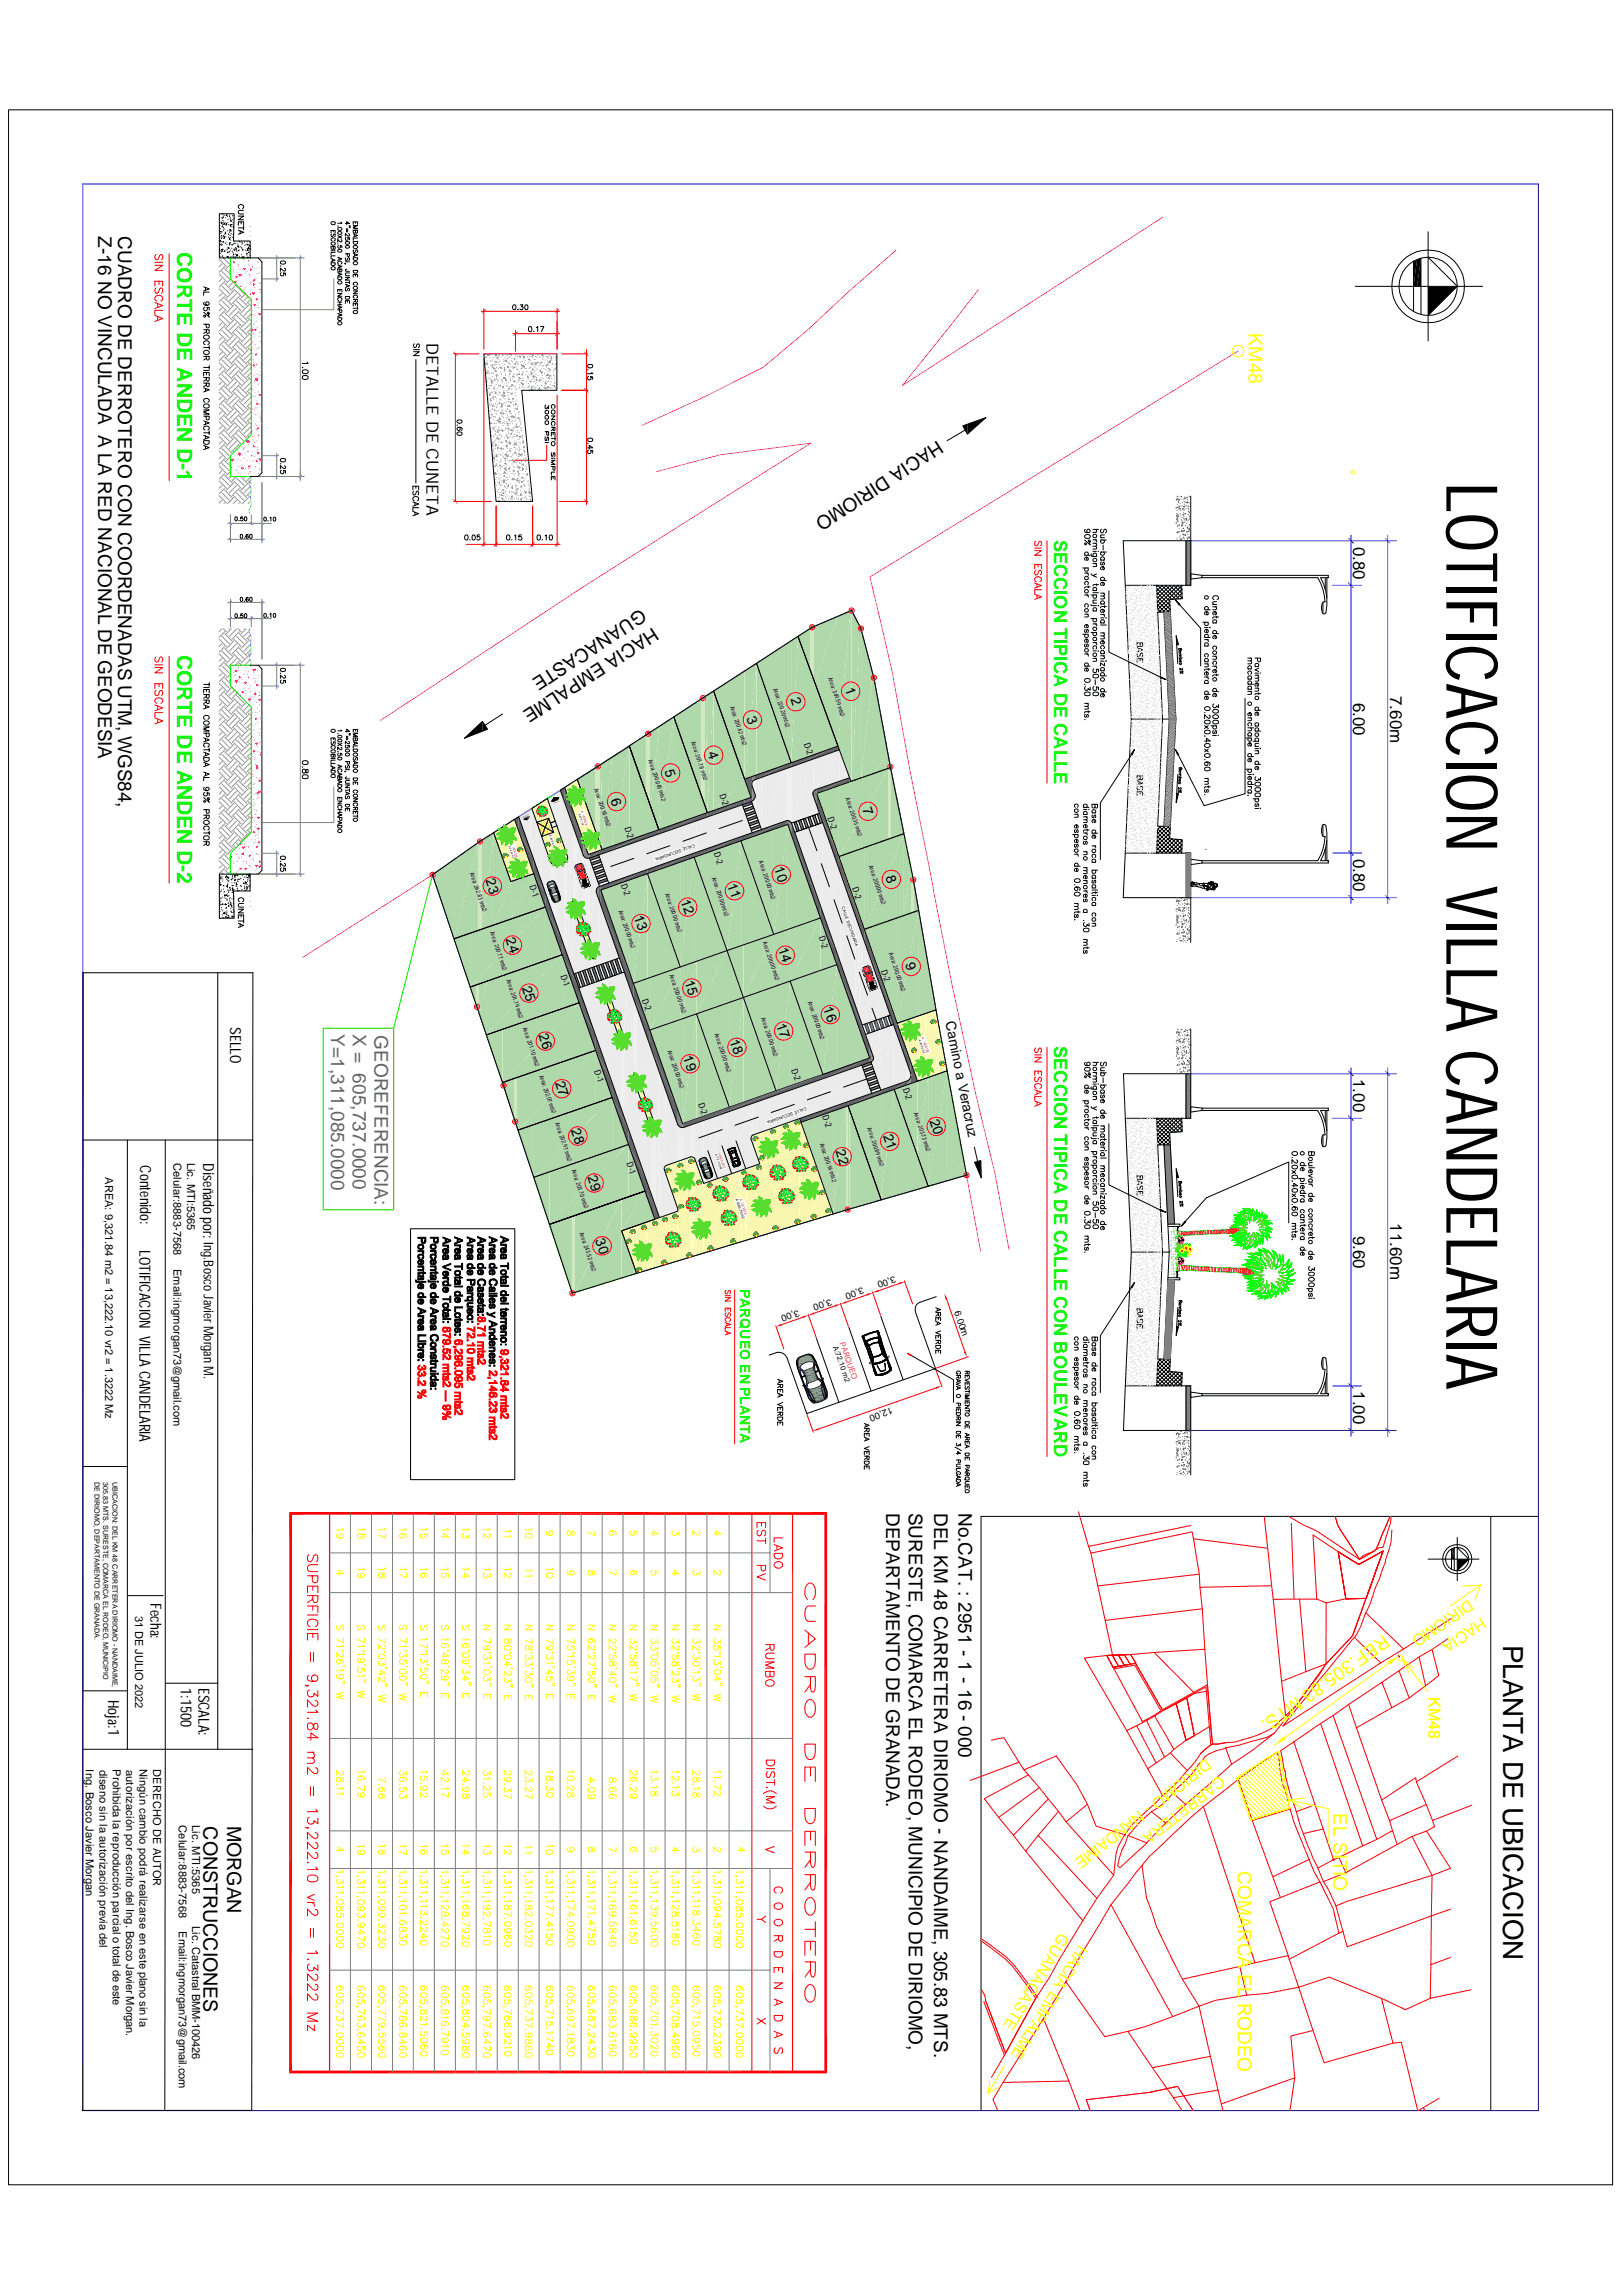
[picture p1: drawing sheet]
<svg xmlns="http://www.w3.org/2000/svg" width="594mm" height="841mm" viewBox="0 0 594 841" stroke-linecap="round" stroke-linejoin="round" font-family="sans-serif">
<defs><g id="words">
<text font-size="26.2" x="529.8" y="176.6" transform="rotate(90 529.8 176.6)">LOTIFICACION VILLA CANDELARIA</text>
<text font-size="10.2" x="550.5" y="602.8" transform="rotate(90 550.5 602.8)">PLANTA DE UBICACION</text>
<g font-size="7.7" fill="#0f0">
<text x="64.9" y="92.4" transform="rotate(90 64.9 92.4)">CORTE DE ANDEN D-1</text>
<text x="64.9" y="239.9" transform="rotate(90 64.9 239.9)">CORTE DE ANDEN D-2</text>
</g>
<g font-size="7.2">
<text x="74.6" y="669.2" transform="rotate(90 74.6 669.2)">CONSTRUCCIONES</text>
<text x="83.2" y="669" transform="rotate(90 83.2 669)">MORGAN</text>
</g>
<text font-size="7.1" fill="#ff0" x="457.5" y="122.2" transform="rotate(90 457.5 122.2)">KM48</text>
<g font-size="6.9">
<text x="36" y="86.5" transform="rotate(90 36 86.5)">Z-16 NO VINCULADA A LA RED NACIONAL DE GEODESIA</text>
<text x="43.3" y="86.5" transform="rotate(90 43.3 86.5)">CUADRO DE DERROTERO CON COORDENADAS UTM, WGS84,</text>
<text x="343.4" y="161.2" transform="rotate(147 343.4 161.2)">HACIA DIRIOMO</text>
<text x="234.7" y="223" transform="rotate(147 234.7 223)">GUANACASTE</text>
<text x="239.1" y="229.6" transform="rotate(147 239.1 229.6)">HACIA EMPALME</text>
<text x="324.5" y="554.3" transform="rotate(90 324.5 554.3)">DEPARTAMENTO DE GRANADA.</text>
<text x="332.9" y="554.3" transform="rotate(90 332.9 554.3)">SURESTE, COMARCA EL RODEO, MUNICIPIO DE DIRIOMO,</text>
<text x="342.1" y="554.3" transform="rotate(90 342.1 554.3)">DEL KM 48 CARRETERA DIRIOMO - NANDAIME, 305.83 MTS.</text>
<text x="351" y="554.3" transform="rotate(90 351 554.3)">No.CAT. : 2951 - 1 - 16 - 000</text>
</g>
<g font-size="6.9" fill="#636466">
<text x="121.3" y="379" transform="rotate(90 121.3 379)">Y=1,311,085.0000</text>
<text x="129.3" y="378.7" transform="rotate(90 129.3 378.7)">X = 605,737.0000</text>
<text x="137.2" y="379.3" transform="rotate(90 137.2 379.3)">GEOREFERENCIA:</text>
</g>
<g font-size="6.9" fill="#ff0">
<text x="506.7" y="598.6" transform="rotate(144 506.7 598.6)">REF.305.83 MTS.</text>
<text x="488.4" y="664.4" transform="rotate(90 488.4 664.4)">EL SITIO</text>
<text x="453.4" y="685.7" transform="rotate(90 453.4 685.7)">COMARCA EL RODEO</text>
</g>
<g font-size="6.7" fill="#0f0">
<text x="386.1" y="197.7" transform="rotate(90 386.1 197.7)">SECCION TIPICA DE CALLE</text>
<text x="386.1" y="383.4" transform="rotate(90 386.1 383.4)">SECCION TIPICA DE CALLE CON BOULEVARD</text>
</g>
<g font-size="6.2">
<text x="156.2" y="125.8" transform="rotate(90 156.2 125.8)">DETALLE DE CUNETA</text>
<text x="495.6" y="200.3" transform="rotate(90 495.6 200.3)">0.80</text>
<text x="495.6" y="257.6" transform="rotate(90 495.6 257.6)">6.00</text>
<text x="509.2" y="255" transform="rotate(90 509.2 255)">7.60m</text>
<text x="495.6" y="314.7" transform="rotate(90 495.6 314.7)">0.80</text>
<text x="495.6" y="395.4" transform="rotate(90 495.6 395.4)">1.00</text>
<text x="509.2" y="448.3" transform="rotate(90 509.2 448.3)">11.60m</text>
<text x="495.6" y="452.8" transform="rotate(90 495.6 452.8)">9.60</text>
<text x="495.6" y="509.8" transform="rotate(90 495.6 509.8)">1.00</text>
</g>
<g font-size="5.8" fill="#ff0">
<text x="537.9" y="585.8" transform="rotate(146 537.9 585.8)">DIRIOMO</text>
<text x="542.5" y="592.4" transform="rotate(146 542.5 592.4)">HACIA</text>
<text x="523.3" y="621.9" transform="rotate(90 523.3 621.9)">KM48</text>
<text x="441.7" y="644.3" transform="rotate(142 441.7 644.3)">DIRIOMO - NANDAIME</text>
<text x="446.6" y="650.6" transform="rotate(142 446.6 650.6)">CARRETERA</text>
<text x="388.3" y="708.1" transform="rotate(122 388.3 708.1)">GUANACASTE</text>
<text x="395.1" y="712.3" transform="rotate(122 395.1 712.3)">HACIA EMPALME</text>
</g>
<g font-size="5.6">
<text x="84.2" y="376.4" transform="rotate(90 84.2 376.4)">SELLO</text>
<text x="51.3" y="427.1" transform="rotate(90 51.3 427.1)">Contenido:</text>
<text x="74.4" y="426.2" transform="rotate(90 74.4 426.2)">Diseñado por: Ing.Bosco Javier Morgan M.</text>
<text x="51.1" y="458.1" transform="rotate(90 51.1 458.1)">LOTIFICACION VILLA CANDELARIA</text>
<text x="55.1" y="587.5" transform="rotate(90 55.1 587.5)">Fecha:</text>
<text x="39.6" y="622.9" transform="rotate(90 39.6 622.9)">Hoja:1</text>
<text x="66.2" y="618.5" transform="rotate(90 66.2 618.5)">1:1500</text>
<text x="72.7" y="618.5" transform="rotate(90 72.7 618.5)">ESCALA:</text>
</g>
<text font-size="5.2" fill="#0f0" x="271.1" y="472.2" transform="rotate(90 271.1 472.2)">PARQUEO EN PLANTA</text>
<g font-size="5.1">
<text x="289.5" y="256.3" transform="rotate(71 289.5 256.3)">2</text>
<text x="309.5" y="252.4" transform="rotate(71 309.5 252.4)">1</text>
<text x="273.4" y="263.1" transform="rotate(71 273.4 263.1)">3</text>
<text x="259.2" y="276" transform="rotate(71 259.2 276)">4</text>
<text x="243.4" y="282.6" transform="rotate(71 243.4 282.6)">5</text>
<text x="223.6" y="293.1" transform="rotate(71 223.6 293.1)">6</text>
<text x="315.7" y="296.6" transform="rotate(71 315.7 296.6)">7</text>
<text x="177.8" y="322.6" transform="rotate(71 177.8 322.6)">23</text>
<text x="283.5" y="318.2" transform="rotate(71 283.5 318.2)">10</text>
<text x="324.3" y="321.5" transform="rotate(71 324.3 321.5)">8</text>
<text x="266.4" y="324.3" transform="rotate(71 266.4 324.3)">11</text>
<text x="249.3" y="330.1" transform="rotate(71 249.3 330.1)">12</text>
<text x="232.2" y="336.1" transform="rotate(71 232.2 336.1)">13</text>
<text x="185.2" y="344.3" transform="rotate(71 185.2 344.3)">24</text>
<text x="285" y="347.7" transform="rotate(71 285 347.7)">14</text>
<text x="331.6" y="353.4" transform="rotate(71 331.6 353.4)">9</text>
<text x="250.7" y="359.7" transform="rotate(71 250.7 359.7)">15</text>
<text x="191.2" y="361.9" transform="rotate(71 191.2 361.9)">25</text>
<text x="301.5" y="369.4" transform="rotate(71 301.5 369.4)">16</text>
<text x="284.3" y="375.4" transform="rotate(71 284.3 375.4)">17</text>
<text x="346.3" y="374.4" transform="rotate(79 346.3 374.4)">Camino a Veracruz</text>
<text x="197.3" y="379.4" transform="rotate(71 197.3 379.4)">26</text>
<text x="267.2" y="381.5" transform="rotate(71 267.2 381.5)">18</text>
<text x="250.1" y="387.5" transform="rotate(71 250.1 387.5)">19</text>
<text x="203.3" y="396.9" transform="rotate(71 203.3 396.9)">27</text>
<text x="340.4" y="410.7" transform="rotate(71 340.4 410.7)">20</text>
<text x="209.1" y="414.2" transform="rotate(71 209.1 414.2)">28</text>
<text x="323.4" y="416.2" transform="rotate(71 323.4 416.2)">21</text>
<text x="306" y="421.8" transform="rotate(71 306 421.8)">22</text>
<text x="215.1" y="431.5" transform="rotate(71 215.1 431.5)">29</text>
<text x="218" y="454.5" transform="rotate(71 218 454.5)">30</text>
</g>
<g font-size="4.1">
<text x="38.5" y="431.5" transform="rotate(90 38.5 431.5)">AREA: 9,321.84 m2 = 13,222.10 vr2 = 1.3222 Mz</text>
<text x="63.6" y="426.2" transform="rotate(90 63.6 426.2)">Celular:8883-7568</text>
<text x="68.6" y="426.1" transform="rotate(90 68.6 426.1)">Lic. MTI:5365</text>
<text x="63.6" y="464.9" transform="rotate(90 63.6 464.9)">Email:ingmorgan73@gmail.com</text>
<text x="49.5" y="592.1" transform="rotate(90 49.5 592.1)">31 DE JULIO 2022</text>
<text x="31.5" y="648.4" transform="rotate(90 31.5 648.4)">Ing. Bosco Javier Morgan</text>
<text x="36.4" y="648.6" transform="rotate(90 36.4 648.6)">diseno sin la autorización previa del</text>
<text x="41.3" y="648.4" transform="rotate(90 41.3 648.4)">Prohibida la reproducción parcial o total de este</text>
<text x="46.2" y="648.6" transform="rotate(90 46.2 648.6)">autorización por escrito del Ing. Bosco Javier Morgan.</text>
<text x="51.1" y="648.4" transform="rotate(90 51.1 648.4)">Ningún cambio podrá realizarse en este plano sin la</text>
<text x="56" y="648.4" transform="rotate(90 56 648.4)">DERECHO DE AUTOR</text>
<text x="65.4" y="668.9" transform="rotate(90 65.4 668.9)">Celular:8883-7568</text>
<text x="70.4" y="668.8" transform="rotate(90 70.4 668.8)">Lic. MTI:5365</text>
<text x="65.4" y="707.6" transform="rotate(90 65.4 707.6)">Email:ingmorgan73@gmail.com</text>
<text x="70.4" y="705.8" transform="rotate(90 70.4 705.8)">Lic. Catastral BMM-100426</text>
</g>
<g font-size="3.5">
<text x="327.7" y="467.6" transform="rotate(161 327.7 467.6)">3,00</text>
<text x="315.9" y="471.7" transform="rotate(161 315.9 471.7)">3,00</text>
<text x="292.4" y="479.9" transform="rotate(161 292.4 479.9)">3,00</text>
<text x="304.1" y="475.9" transform="rotate(161 304.1 475.9)">3,00</text>
<text x="349.4" y="480.8" transform="rotate(71 349.4 480.8)">6.00m</text>
<text x="326.5" y="515.7" transform="rotate(161 326.5 515.7)">12,00</text>
</g>
<g font-size="3.3">
<text x="294.4" y="272.5" transform="rotate(71 294.4 272.5)">D-2</text>
<text x="263.5" y="291.3" transform="rotate(71 263.5 291.3)">D-2</text>
<text x="303.1" y="299.9" transform="rotate(71 303.1 299.9)">D-2</text>
<text x="228.7" y="303.3" transform="rotate(71 228.7 303.3)">D-2</text>
<text x="261.5" y="312.7" transform="rotate(71 261.5 312.7)">D-2</text>
<text x="193.9" y="324.7" transform="rotate(71 193.9 324.7)">D-1</text>
<text x="227.4" y="324.2" transform="rotate(71 227.4 324.2)">D-2</text>
<text x="312.1" y="325.6" transform="rotate(71 312.1 325.6)">D-2</text>
<text x="299.9" y="343.4" transform="rotate(71 299.9 343.4)">D-2</text>
<text x="205.2" y="357.7" transform="rotate(71 205.2 357.7)">D-1</text>
<text x="322.7" y="355.7" transform="rotate(71 322.7 355.7)">D-2</text>
<text x="235.1" y="366.5" transform="rotate(71 235.1 366.5)">D-2</text>
<text x="217.7" y="392.6" transform="rotate(71 217.7 392.6)">D-1</text>
<text x="289.8" y="392" transform="rotate(71 289.8 392)">D-2</text>
<text x="330.6" y="398.9" transform="rotate(71 330.6 398.9)">D-2</text>
<text x="255.7" y="404.5" transform="rotate(71 255.7 404.5)">D-2</text>
<text x="301.2" y="409.1" transform="rotate(71 301.2 409.1)">D-2</text>
<text x="229.4" y="426.3" transform="rotate(71 229.4 426.3)">D-1</text>
</g>
<text font-size="2.9" fill="#f26722" x="307.5" y="492.2" transform="rotate(71 307.5 492.2)">PARQUEO</text>
<text font-size="2.7" x="305.1" y="493.6" transform="rotate(70 305.1 493.6)">A:72.10 m2</text>
<g font-size="2.6">
<text x="34.6" y="543.1" transform="rotate(90 34.6 543.1)">DE DIRIOMO, DEPARTAMENTO DE GRANADA.</text>
<text x="37.8" y="543.1" transform="rotate(90 37.8 543.1)">305.83 MTS. SURESTE, COMARCA EL RODEO, MUNICIPIO</text>
<text x="41.1" y="543.1" transform="rotate(90 41.1 543.1)">UBICACION: DEL KM 48 CARRETERA DIRIOMO - NANDAIME,</text>
</g>
<g font-size="2.2">
<text x="303.4" y="248.5" transform="rotate(71 303.4 248.5)">Area: 349.59 mts2</text>
<text x="283.2" y="252.4" transform="rotate(71 283.2 252.4)">Area: 220.20 mts2</text>
<text x="267.4" y="259" transform="rotate(71 267.4 259)">Area: 200.42 mts2</text>
<text x="253.2" y="272" transform="rotate(71 253.2 272)">Area: 201.78 mts2</text>
<text x="237.4" y="278.5" transform="rotate(71 237.4 278.5)">Area: 200.045 mts2</text>
<text x="217.6" y="289" transform="rotate(71 217.6 289)">Area: 200.18 mts2</text>
<text x="309.7" y="292.6" transform="rotate(71 309.7 292.6)">Area: 200.35 mts2</text>
<text x="278" y="315.7" transform="rotate(71 278 315.7)">Area: 200.00 mts2</text>
<text x="318.3" y="317.4" transform="rotate(71 318.3 317.4)">Area: 200.00 mts2</text>
<text x="172.1" y="319.9" transform="rotate(71 172.1 319.9)">Area: 262.83 mts2</text>
<text x="260.8" y="321.7" transform="rotate(71 260.8 321.7)">Area: 200.00 mts2</text>
<text x="243.7" y="327.7" transform="rotate(71 243.7 327.7)">Area: 200.00 mts2</text>
<text x="226.6" y="333.7" transform="rotate(71 226.6 333.7)">Area: 200.00 mts2</text>
<text x="179.5" y="341.6" transform="rotate(71 179.5 341.6)">Area: 200.77 mts2</text>
<text x="279.4" y="345.3" transform="rotate(71 279.4 345.3)">Area: 200.00 mts2</text>
<text x="325.5" y="349.4" transform="rotate(71 325.5 349.4)">Area: 200.00 mts2</text>
<text x="185.5" y="359.2" transform="rotate(71 185.5 359.2)">Area: 201.79 mts2</text>
<text x="245.2" y="357.3" transform="rotate(71 245.2 357.3)">Area: 200.00 mts2</text>
<text x="295.9" y="367.1" transform="rotate(71 295.9 367.1)">Area: 200.00 mts2</text>
<text x="191.5" y="376.7" transform="rotate(71 191.5 376.7)">Area: 201.10 mts2</text>
<text x="278.8" y="373.1" transform="rotate(71 278.8 373.1)">Area: 200.00 mts2</text>
<text x="261.7" y="379" transform="rotate(71 261.7 379)">Area: 200.00 mts2</text>
<text x="244.5" y="385" transform="rotate(71 244.5 385)">Area: 200.00 mts2</text>
<text x="197.5" y="394.2" transform="rotate(71 197.5 394.2)">Area: 202.07 mts2</text>
<text x="334.7" y="408" transform="rotate(71 334.7 408)">Area: 203.73 mts2</text>
<text x="203.4" y="411.5" transform="rotate(71 203.4 411.5)">Area: 202.97 mts2</text>
<text x="317.7" y="413.5" transform="rotate(71 317.7 413.5)">Area: 200.89 mts2</text>
<text x="300.2" y="419.1" transform="rotate(71 300.2 419.1)">Area: 200.16 mts2</text>
<text x="209.4" y="428.8" transform="rotate(71 209.4 428.8)">Area: 203.70 mts2</text>
<text x="212.3" y="451.8" transform="rotate(71 212.3 451.8)">Area: 243.52 mts2</text>
</g>
<g font-size="1.5">
<text x="254.4" y="309.2" transform="rotate(160 254.4 309.2)">CALLE SECUNDARIA</text>
<text x="308.3" y="332.4" transform="rotate(70 308.3 332.4)">CALLE SECUNDARIA</text>
<text x="295.3" y="405.7" transform="rotate(160 295.3 405.7)">CALLE SECUNDARIA</text>
</g>
<g font-size="1.4" fill="#f26722">
<text x="337.5" y="380" transform="rotate(71 337.5 380)">A. VERDE</text>
<text x="270.8" y="439.5" transform="rotate(71 270.8 439.5)">A.VERDE</text>
</g>
<text font-size="1.4" x="269.4" y="439.5" transform="rotate(70 269.4 439.5)">A:645.75 m2</text>
<g font-size="1.3" fill="#f26722">
<text x="212.7" y="297" transform="rotate(71 212.7 297)">A. VERDE</text>
<text x="187" y="308.9" transform="rotate(71 187 308.9)">A. VERDE</text>
<text x="263" y="422.4" transform="rotate(71 263 422.4)">PARQUEO</text>
</g>
<text font-size="1.2" x="261.9" y="423" transform="rotate(70 261.9 423)">A:72.10 m2</text>
<g font-size="1">
<text x="201.2" y="306.1" transform="rotate(70 201.2 306.1)">A:45.94 m2</text>
<text x="336.5" y="381.2" transform="rotate(70 336.5 381.2)">A:90.50 m2</text>
</g>
<g font-size=".9">
<text x="211.8" y="298.1" transform="rotate(70 211.8 298.1)">A:42.91 m2</text>
<text x="186.3" y="310.1" transform="rotate(70 186.3 310.1)">A:54.42 m2</text>
</g>
<g font-size=".6">
<text x="193.7" y="298.1" transform="rotate(154 193.7 298.1)">ENTRADA</text>
<text x="202.9" y="294.6" transform="rotate(-24 202.9 294.6)">SALIDA</text>
</g>
</g></defs>
<path d="M453.5 128.6l-134.9 82.8 8.3 35.4 6.3 35.3 8.3 41.8a1649 1649 0 0 0 22.9 106.1M296.9 162.4l-83.7 52.9-73.8 48.7M158.4 320.6l-47.6 30.3M354 430.6l5.2 27.9" fill="none" stroke="#f0f" stroke-width=".37"/>
<g fill="#afd9aa">
<path d="M230.5 273.4l10.8 30.7-10.8 3.8z"/>
<path d="M224.2 277.5l6.3-4.1-6.3 36.7z"/>
<path d="M230.5 273.4v34.5l-6.3 2.2z"/>
<path d="M220.5 279.9l3.7-2.4-3.7 33.8z"/>
<path d="M224.2 277.5v32.6l-3.7 1.2z"/>
<path d="M219.9 280.2l.6-.3-.6 29.8z"/>
<path d="M220.5 279.9v31.4l-.6-1.6z"/>
<path d="M219.9 280.2v.5z"/>
<path d="M219.9 280.2v.7z"/>
</g>
<path d="M219.9 280.9v28.8" fill="none" stroke="#afd9aa" stroke-width=".37"/>
<g fill="#afd9aa">
<path d="M219.8 280.3v.2z"/>
<path d="M219.9 280.3v.4z"/>
</g>
<path d="M219.8 281v28.7" fill="none" stroke="#afd9aa" stroke-width=".37"/>
<path d="M219.8 280.3v.2z" fill="#afd9aa"/>
<path d="M218.3 281.5v23.8M218.4 281.6v24.1M218.5 281.7v24.4M218.7 281.8v24.8M218.9 281.8v25.2M219 281.8v25.7M219.2 281.7v26.3M219.4 281.6v27M219.5 281.5v27.5M219.7 281.4v27.9M219.8 281.2v28.4" fill="none" stroke="#afd9aa" stroke-width=".37"/>
<path d="M211.4 285.6l6.7-4.2v23.3z" fill="#afd9aa"/>
<path d="M218.1 281.4v23.6" fill="none" stroke="#afd9aa" stroke-width=".37"/>
<g fill="#636466">
<path d="M306.9 273.4l.5 1.4-.5 .1z"/>
<path d="M289.8 279.5l17.1-6.1-17.1 7.6z"/>
<path d="M289.8 281l17.1-7.6v1.5z"/>
<path d="M276.6 291.3v.6z"/>
<path d="M276.6 291.2v.9z"/>
<path d="M276.6 291.3v.8z"/>
<path d="M276.5 290.9v1.5z"/>
<path d="M276.6 291.2l-.1 1.2z"/>
<path d="M276.4 290.7v1.9z"/>
<path d="M276.5 290.9l-.1 1.7z"/>
<path d="M276.4 284.2l13.4-4.7-13.4 6.3z"/>
<path d="M276.4 285.8l13.4-6.3v1.5z"/>
</g>
<path d="M276.4 290.1v2.8" fill="none" stroke="#636466" stroke-width=".37"/>
<g fill="#636466">
<path d="M276.1 284.3l.3-.1-.3 1.7z"/>
<path d="M276.4 284.2v1.6l-.3 .1z"/>
</g>
<path d="M276.1 289.3v3.9" fill="none" stroke="#636466" stroke-width=".37"/>
<g fill="#636466">
<path d="M275.8 284.3h.3l-.3 1.8z"/>
<path d="M276.1 284.3v1.6l-.3 .2z"/>
<path d="M275.7 284.4l.1-.1-.1 2z"/>
<path d="M275.8 284.3l-.1 2z"/>
</g>
<path d="M275.4 284.5l-.1 9.2M275.5 284.5v2.4M275.5 287.7v6M275.6 284.4v2.1M275.6 288.1v5.5M275.8 288.4v5.1" fill="none" stroke="#636466" stroke-width=".37"/>
<path d="M272.7 285.5l2.4-.8v7.5z" fill="#636466"/>
<path d="M275.2 284.6v9.1" fill="none" stroke="#636466" stroke-width=".37"/>
<g fill="#636466">
<path d="M272.7 293.1l2.4-.9-2.4 2.4z"/>
<path d="M275.1 292.2v1.5l-2.4 .9z"/>
<path d="M259.1 297.8l13.6-4.7-13.6 6.2z"/>
<path d="M259.1 299.3l13.6-6.2v1.5z"/>
<path d="M241.3 304.1l17.8-6.3-17.8 7.8z"/>
<path d="M241.3 305.6l17.8-7.8v1.5z"/>
<path d="M220.5 311.3l20.8-7.2-20.8 8.8z"/>
<path d="M220.5 312.9l20.8-8.8v1.5z"/>
<path d="M216.1 312.9l4.4-1.6-4.4 3.2z"/>
<path d="M216.1 314.5l4.4-3.2v1.6z"/>
<path d="M215.7 313l.4-.1-.4 1.7z"/>
<path d="M216.1 312.9v1.6l-.4 .1z"/>
<path d="M215.5 313.1l.2-.1-.2 1.6z"/>
<path d="M215.7 313v1.6h-.2z"/>
<path d="M215.3 312.8v1.8z"/>
<path d="M215.5 313.1l-.2 1.5z"/>
</g>
<path d="M215.1 311.8v2.8" fill="none" stroke="#636466" stroke-width=".37"/>
<path d="M215.3 312.8v1.8h-.3z" fill="#636466"/>
<path d="M213.7 307.9v5.8M213.9 308.3v5.7M214.2 309v5.2M214.5 309.8v4.6M214.8 310.8v3.8" fill="none" stroke="#636466" stroke-width=".37"/>
<g fill="#636466">
<path d="M205.2 289.6l1.6-1v5.5z"/>
<path d="M206.8 288.6l6.8 19.3-6.8-13.8z"/>
<path d="M206.8 294.1l6.8 13.8v5.5z"/>
</g>
<g fill="#ebebeb">
<path d="M219.5 330.3l7.3 20.8-7.3 2.5z"/>
<path d="M219.2 323.9l.3 .8-.3 .2z"/>
</g>
<path d="M219.1 323v2.1" fill="none" stroke="#ebebeb" stroke-width=".37"/>
<path d="M219.2 323.9v1l-.3 .2z" fill="#ebebeb"/>
<path d="M218.6 321.8v3.9M218.8 322.4v3" fill="none" stroke="#ebebeb" stroke-width=".37"/>
<g fill="#ebebeb">
<path d="M218.4 327.1l1.1 3.2-1.1 23.7z"/>
<path d="M219.5 330.3v23.3l-1.1 .4z"/>
</g>
<g fill="none" stroke="#ebebeb" stroke-width=".37">
<path d="M218.1 320.7v29.6M218.2 320.8v33.3M218.3 320.9v33.2M218.4 321.3v32.7M218.4 321.5v4.6M216.5 350.7v4M216.5 350.9v3.8M216.6 351.1v3.6M216.7 351.1v3.5M216.9 351.2v3.3M217.1 351.3v3.2M217.3 351.3v3.1"/>
<path d="M217.4 351.3v3.1M217.6 351.3v3.1M217.7 351.2v3.1M217.8 351.1v3.2M218.1 350.8v3.4M218.1 350.6v3.5"/>
</g>
<g fill="#ebebeb">
<path d="M215.9 314.5l2.2 6.2-2.2 23.2z"/>
<path d="M218.1 320.7v29.4l-2.2-6.2z"/>
</g>
<path d="M213.7 313.4v24.4M213.9 313.7v24.7M214.1 314v25.1M214.4 314.2v25.8M214.7 314.4v26.5M215.1 314.5v27.4M215.4 314.6v28.3M215.7 314.5v29.4" fill="none" stroke="#ebebeb" stroke-width=".37"/>
<g fill="#ebebeb">
<path d="M211.2 306.7l2.4 6.7-2.4 17.2z"/>
<path d="M213.6 313.4v23.9l-2.4-6.7z"/>
</g>
<path d="M210.4 304.1v25.9M210.6 304.6v25.4M210.7 305v25.1M210.9 305.4v24.7M211 305.8v24.4M211.1 306.2v24.2M211.2 306.4v24.2" fill="none" stroke="#ebebeb" stroke-width=".37"/>
<g fill="#ebebeb">
<path d="M210.2 333l6.2 17.7-6.2 6.2z"/>
<path d="M216.4 350.7v4l-6.2 2.2z"/>
</g>
<path d="M209.6 301.9v28.6M209.7 302v28.3M209.8 302.4v27.8M210 302.7v27.4M210.1 303.1v27M210.2 303.6v26.4" fill="none" stroke="#ebebeb" stroke-width=".37"/>
<g fill="#ebebeb">
<path d="M209.5 331.2l.7 1.8-.7 22z"/>
<path d="M210.2 333v23.9l-.7-1.9z"/>
</g>
<path d="M209.5 301.6v53.4M209.5 301.7v29" fill="none" stroke="#ebebeb" stroke-width=".37"/>
<g fill="#ebebeb">
<path d="M207.9 297.3l1.6 4.3-1.6 48.9z"/>
<path d="M209.5 301.6v53.3l-1.6-4.4z"/>
</g>
<path d="M207.9 297v17.1M207.9 297.2v53.3M206.9 315.9v32M207.1 315.8v32.9M207.4 315.6v33.7M207.6 315.3v34.5M207.8 315v35.2M207.9 314.7v35.8" fill="none" stroke="#ebebeb" stroke-width=".37"/>
<g fill="#ebebeb">
<path d="M205.2 289.6l2.7 7.4-2.7 9.4z"/>
<path d="M207.9 297v16.8l-2.7-7.4z"/>
</g>
<path d="M204.8 289.8v3.3M204.9 289.7v16.1M205.1 289.6v16.8" fill="none" stroke="#ebebeb" stroke-width=".37"/>
<g fill="#ebebeb">
<path d="M204.2 292.6h.2v.3z"/>
<path d="M204.4 292.6l.4-.2-.4 .9z"/>
<path d="M204.8 292.4v.7l-.4 .2z"/>
<path d="M204 317l2.8-.9-2.8 23.2z"/>
<path d="M206.8 316.1v31l-2.8-7.8z"/>
<path d="M204 294.2l.8-.3-.8 8.7z"/>
<path d="M204.8 293.9v11.1l-.8-2.4z"/>
</g>
<path d="M203.5 317.1v21.3M203.9 317v22.3" fill="none" stroke="#ebebeb" stroke-width=".37"/>
<g fill="#ebebeb">
<path d="M203.4 294.5l.6-.3-.6 6.7z"/>
<path d="M204 294.2v8.4l-.6-1.7z"/>
</g>
<path d="M203.2 317.1v20.4" fill="none" stroke="#ebebeb" stroke-width=".37"/>
<g fill="#ebebeb">
<path d="M202.9 291l1.9-1.2-1.9 2.3z"/>
<path d="M204.8 289.8v2.6l-1.9-.3z"/>
<path d="M202.9 294.8l.5-.3-.5 5z"/>
<path d="M203.4 294.5v6.4l-.5-1.4z"/>
</g>
<path d="M202.9 317v19.7" fill="none" stroke="#ebebeb" stroke-width=".37"/>
<g fill="#ebebeb">
<path d="M202.6 293.7l1.8-.8-1.8 1.2z"/>
<path d="M202.6 294.1l1.8-1.2v.4z"/>
<path d="M202.6 293.7v.4z"/>
</g>
<path d="M202.6 293.5v5.2M202.7 294.1v5.4M202.1 316.5v17.7M202.4 316.7v18.3M202.6 316.9v18.8" fill="none" stroke="#ebebeb" stroke-width=".37"/>
<g fill="#ebebeb">
<path d="M202 293.7l.5-.2-.5 3.5z"/>
<path d="M202.5 293.5v5l-.5-1.5z"/>
<path d="M202 291.6l.9-.6-.9 2.7z"/>
<path d="M202.9 291v1.1l-.9 1.6z"/>
</g>
<path d="M201.9 316.3v17.3" fill="none" stroke="#ebebeb" stroke-width=".37"/>
<path d="M200.5 292.6l1.2-.7v4.3z" fill="#ebebeb"/>
<path d="M201.8 291.6v5.4M201.8 315.9v17.2" fill="none" stroke="#ebebeb" stroke-width=".37"/>
<g fill="#ebebeb">
<path d="M198.4 306.5l3.3 9.4-3.3 7.3z"/>
<path d="M201.7 315.9v16.8l-3.3-9.5z"/>
<path d="M196.6 301.4l1.8 5.1-1.8 11.6z"/>
<path d="M198.4 306.5v16.7l-1.8-5.1z"/>
<path d="M194.8 296.2l1.8 5.2-1.8 11.6z"/>
<path d="M196.6 301.4v16.7l-1.8-5.1z"/>
</g>
<path d="M194.7 296.2v16.8" fill="none" stroke="#ebebeb" stroke-width=".37"/>
<g fill="#ebebeb">
<path d="M194.1 296.7l.5-.3-.5 14.4z"/>
<path d="M194.6 296.4v16l-.5-1.6z"/>
<path d="M193.7 296.9l.4-.2-.4 1.3z"/>
<path d="M194.1 296.7v1.9l-.4-.6z"/>
</g>
<path d="M193.9 298.6v12.2" fill="none" stroke="#ebebeb" stroke-width=".37"/>
<g fill="#ebebeb">
<path d="M191.3 299.9l2.4-1.2-2.4 4.2z"/>
<path d="M193.7 298.7v11.3l-2.4-7.1z"/>
<path d="M190 299.3l.9-.7v3.4z"/>
<path d="M190.9 298.6l2.8-1.7-2.8 2.4z"/>
<path d="M190.9 299.3l2.8-2.4v1.1z"/>
</g>
<path d="M191.1 299.3v3.6" fill="none" stroke="#ebebeb" stroke-width=".37"/>
<path d="M158.4 320.6l17.5-12.3 43-27.4 78.5-51 14.5-6.2 3.4 6.6 4.7 18.1 6.1 32.6 8.4 41.4 9.2 52.5 10.3 55.7-43.5 12.7-100.9 30.6-25.2-76.1z" fill="none" stroke="#000" stroke-width=".37"/>
<g fill="#f00">
<path d="M105.9 759.8l196-1 1 1z"/>
<path d="M105.9 759.8l1-1h195z"/>
<path d="M105.9 554.1l1 204.7-1 1z"/>
<path d="M105.9 554.1l1 1v203.7z"/>
<path d="M105.9 554.1h197l-196 1z"/>
<path d="M106.9 555.1l196-1-1 1z"/>
<path d="M302.9 554.1v205.7l-1-204.7z"/>
<path d="M301.9 555.1l1 204.7-1-1z"/>
</g>
<g fill="none" stroke="#f00" stroke-width=".37">
<path d="M158.2 320.3h.5v.6h-.5zM277.3 559.8v-1.8h3.1v1.8M278.9 558v1.2M395 553.9l4.5 15.3 2.6 12M436.4 559l-37.7 7.7M463 555.7l2.8 25.4M472 555.7l5.2 3 5.6 2.7 15.1 10 1.3-1.3 3.6-1.5 2.2-1.4 1.6-.2 2.7-8.8 .2-2.5M472.9 558.2l1.1 27.8M489 555.7l1 3.2 7.9 12.5a16 16 0 0 0 6.3-4l4.9-11.7M112.6 577.5h3.8v1.6l-.3 .7a1.06 1.06 0 0 1-1.7-.7v-1.6M113.1 569.8a1.76 1.76 0 0 0 0 2.5l1.1-.3 .6-1.5a.8 .8 0 0 1 .6-.7 .8 .8 0 0 1 .8 .3 1.89 1.89 0 0 1-.3 2.2M116.4 573.4h-2.7a1.28 1.28 0 0 0-1.1 1.3 1.28 1.28 0 0 0 1.1 1.2h2.7"/>
<path d="M277.3 573.6h3.1v1.4l-.3 .6-1.2-.2-.1-1.8M277.3 564.7h3.1M277.8 560.8a1.09 1.09 0 0 0-.5 1.1 1.09 1.09 0 0 0 .9 .9l.6-.6 .4-1.2 .8-.2a1.34 1.34 0 0 1 0 2M280.4 576.7l-3.1 1.2 3.1 1.2M280.4 563.7v2M283.5 569.2h3.1v1.1a1.62 1.62 0 0 1-1.5 1 1.62 1.62 0 0 1-1.6-1zM283.5 566l3.1 1.2-3.1 1.2M283.7 572.9a1.54 1.54 0 0 1 1.9-.6 1.54 1.54 0 0 1 .9 1.8 1.65 1.65 0 0 1-1.8 .6 1.65 1.65 0 0 1-1.2-1.5zM284.6 566.4v1.5M286.6 563.6h-3.1v1.7M399.5 569.2l37.1-7.8 2.7 15.5 .2 4.8M437.1 563.9l27.2 3.5"/>
<path d="M439.3 576.9l-37.2 4.3M490.1 568.6l7.6 4.7 8.9-4.9-6.2 17.4-7.5 .1-2.8-17.3 7.6 4.7 8.9-4.9-6.2 17.4-7.5 .1zM490.1 568.6l-9.2-6.1 1.4 23.5h-6.3M490.1 568.6l2.8 17.3M506.6 568.4l-8.9 4.9-7.6-4.7M506.6 568.4l-6.2 17.4M506.6 568.4l-11.3 31.1-9.7 10.3-11 15.4-7.8 9.9M509.8 560.6a24.4 24.4 0 0 1-2.2 10.7l-.2 1.2-2.1 5.9-1.7 3.8a31.4 31.4 0 0 1-3.4 8.8M112.6 583.6v-2.3h3.8v2.3M112.6 584.7h3.8v1.6l-.3 .8-.8 .2-.5-.4-.2-.6v-1.6M112.6 588.5h3.8v2.4M112.6 591.8h3.8"/>
<path d="M112.6 597.2h3.8M113.5 596.1a1.39 1.39 0 0 1-.9-1.6 1.39 1.39 0 0 1 1.4-1.1 1.64 1.64 0 0 1 1.9 .3 1.64 1.64 0 0 1 .3 1.8l-.7 .6M114.6 581.3v1.4M114.6 588.5v1.6M114.6 598.6v1.5M114.6 586l-2 1.3M294.8 597.4l3.8 3.2-3.8 3.1M295.7 586.2a4.3 4.3 0 0 1 .5-6 2.17 2.17 0 0 1 2.4 2.4 4.2 4.2 0 0 1-.8 3.6M296.1 598.5v4M298.6 588.5h-2.7a4.1 4.1 0 0 0 0 5.6h2.7M402.1 581.2l2.7 12.6M439.5 581.7l.9 7.9 .9 14.8"/>
<path d="M440.4 589.6l-35.6 4.2 2.7 12.8M465.8 581.1l-26.3 .6M465.8 581.1l.5 5M466.3 586.1l4.6 42.7M466.3 586.1l9.7-.1 2.3 26.6M482.3 586l3.4 1.4M500.2 591a21.9 21.9 0 0 1-4.8 9.7l-13 15.9-3.3 4.5-9.3 11.5 35.9-23.2M500.2 591l13.9 13.3M500.4 585.8l-7.5 .1-7.2 1.5-.1 22.4M500.4 585.8l-4.7 13-.8 1.3-9.3 9.7M531.5 593.1l-25.8 16.3M111.8 617.5l.6 .3 .5-.1-.1-.2v.3"/>
<path d="M112.6 601v-2.4h3.8v2.4M113.1 614a1.08 1.08 0 0 0-.5 1.1 1.08 1.08 0 0 0 .7 .9 2.99 2.99 0 0 0 2.9-.4 1.19 1.19 0 0 0-.4-1.7 1.19 1.19 0 0 0-1.7 .7 1.19 1.19 0 0 0 1 1.5M113.3 619.3a1.33 1.33 0 0 0-.5 2.1 1.33 1.33 0 0 0 2.2-.3v-.5l1.4 1.1v-2.1M113.7 605.6v3.3M114.8 605.6v3.3M280.4 602.7h3.1v1.3l-.5 .8-.8-.3-.2-1.8M280.4 609h3.1l-3.1 1.2 3.1 1.1h-3.1M280.6 616.1a1.65 1.65 0 0 1 1.8-.5 1.65 1.65 0 0 1 1.1 1.5 1.66 1.66 0 0 1-1.7 .9 1.66 1.66 0 0 1-1.4-1.5zM282 612.5l.2 1.8 1 .2 .3-.6v-1.4h-3.1v1.4l.4 .6h1l.2-.6M282 603.8l-1.6 1M283.5 605.8h-2.2a1.02 1.02 0 0 0-.9 1 1.02 1.02 0 0 0 .9 1.1h2.2M294.8 606.2h3.8a5.7 5.7 0 0 1-.8 5.1l-.6 .4a2.19 2.19 0 0 1-2.4-2.7z"/>
<path d="M294.8 614.5h3.8v3.6l-.2 1.2-.5 .7h-.4l-.5-.7-.2-4.8M296.8 617.2l-2 2.8M407.4 606.6l2.3 4M407.7 611l8.2-1.5 9.8 17.1M408 611.6l7.6-1.4 9.6 16.7-2.5 1.7-4.4 2.3M409.6 606.5l2.2 3.8M411.8 610.3l-2.1 .3-2.3-4-2 .1 2.3 4.3 2-.4M413.9 609.9l-6.2 1.2M413.9 609.9l-2.1-3.5-6.4 .3 13.2 24.5M413.9 609.9l-2.1 .4-2.2-3.8-2.2 .1 2.3 4M413.9 609.9l-2.1-3.5-2.2 .1 2.2 3.8M414.1 606.3l-8.7 .4 2.3 4.4"/>
<path d="M414.1 606.3l2 3.2-8.4 1.6M414.1 606.3l11.6 20.3M422.7 605.6l14.9 15M442.4 619.7l-4.8 .9M485.6 609.8l-16.2 6.3M485.6 609.8l-2.8 4.6-2.8 3.4a42.5 42.5 0 0 1-9.1 11M496.1 600.1l9.6 9.3M506.1 616.5l3.7 9.3M512.4 612.3l3.7 9.9M519.8 607.2l2.3 10.6M524.5 604.5l2.5 9.5-10.9 8.2-19.3 11M530.4 600.5l-5.9 4-4.7 2.7-45.9 31.1"/>
<path d="M112.6 636.8h3.8l-2.5-1.8v2.7M112.8 631.7a1.18 1.18 0 0 1 1.2-.3 1.18 1.18 0 0 1 .8 1.1l.2 .7a.76 .76 0 0 0 1.2 .4 1.48 1.48 0 0 0-.3-2l-.8 .1-.1 .4a1.4 1.4 0 0 1-.6 1.5 1.4 1.4 0 0 1-1.6 0zM112.9 629.7l-.1-.2v.4M115.5 623.1l.9 .8v.7l-.3 .5a1.31 1.31 0 0 1-1.7-.3l-1.8-1.9v2.6M115.7 626.6l.7 .9h-3.8M294.8 639.2h3.8a6.1 6.1 0 0 1-.8 5.2l-.6 .4a2.21 2.21 0 0 1-2.4-2.8zM295.7 623.3l.5-.5a2.17 2.17 0 0 1 2.4 2.5 3.8 3.8 0 0 1-1.4 4 2.26 2.26 0 0 1-2.4-2.5 3.8 3.8 0 0 1 .9-3.5zM363.1 637.7l4.6-.9 5.5 9M412.7 634.2l3.6-1.8 7.1 13.6M419.9 630.5l-3.6 1.9M422.9 628.8l-3 1.7 6.7 13.4M422.9 628.8l7 12.2"/>
<path d="M425.7 626.6l16.5-9.2 1.9 21.7M425.9 626.9l15.8-8.7 1.8 21.3M430.8 624.4l3.9-2.2 2.8 13.8-3.1 1.7zM437.5 636l-2.8-13.8-3.9 2.2 3.6 13.3M437.6 620.6l-2.9 1.6 2.8 13.8-3.1 1.7-3.6-13.3-4.9 2.5-3 1.9M443.4 632.5l-9 5.2-4.5 3.3-1.2 1.4 6.1 6.4M444.1 639.1l-2.8-34.7-27.2 1.9-8.7 .4-8.2 .9 15.5 26.6 13.1 23.8M444.1 639.1l-2.1 1.3-2.2 2.2-1.5 2.2-3.5 4M449.1 638.6l-3.2 .6-1.4-.1a11.3 11.3 0 0 0-4.7 3.5M466.8 635.1l-7.8 6.1-7.9 5.3-2.2-6M466.8 635.1l-2.7 1.5-10.5 3-4.7 .9M470.9 628.8a26.7 26.7 0 0 1-7.4 5.7l-3 1.4-8.1 2.5-3.3 .2-3.2 .6-1.8-.1"/>
<path d="M473.9 638.3l-4.8 3.2 .6 3a90.1 90.1 0 0 0 5.1 19.4M473.9 638.3l10.7 31.9M483.7 631.6l15.4 44.8M488.3 628.7l16 45.4M493.9 624.6l12.2 35.1 2.8 7.5 2.8 8.7M112.6 642.1h2.5M113.7 654.8v3.3M114.4 642.1l.7 1-.1 .9-2.4 .2M114.4 644.2l.7 .9-.1 .9-.6 .2h-1.8M114.8 654.8v3.3M115.5 647.8l.6 .2a1.2 1.2 0 0 1-.4 2l-1.3-.6-1.8-1.8v2.6M279.7 657.3a3.1 3.1 0 0 1 4.6 0"/>
<path d="M280.7 645h3v1a1.58 1.58 0 0 1-1.5 1.2 1.58 1.58 0 0 1-1.5-1.2zM280.7 658.4h3l-3 1.1 3 1.2h-3M280.7 648.2h3M280.7 653.2h3M281 655h-.3l.1 .2M281.1 649.3a1.19 1.19 0 0 0-.5 1.1 1.19 1.19 0 0 0 .9 1l.5-.4 .7-1.6 .6-.1a1.46 1.46 0 0 1 0 2.1M283.7 652.2v2M294.8 652.8v-5.2h3.8v5.2M296.8 647.6v3.2M375.1 648.6l-1.9-2.8-17.9 6.7M376.7 650.4l-16.2 8.8 15.2 19.2 20.9 25.5M380.7 655.1l-14.9 10.9"/>
<path d="M384 659.2l-12.8 13.3M425.8 658l-2.7 2.9-5.4 4.9a21.5 21.5 0 0 0-5.6 6.6M428.7 642.4l-8.3 5.8M429.7 657.1a24.6 24.6 0 0 1-8 6.8M429.7 657.1l4.6 4.2M434.8 648.8l-5.9 6.5-3.1 2.7M448.9 640.5l-.7 .4a18.7 18.7 0 0 0-6.9 2.8l-.8 1.4-1.4 1.4a34 34 0 0 1-8.5 9.3l-.9 1.3M451.1 646.5l-16.8 14.8M453.6 652l5 15.1 10.4 28.3M453.6 652l-12.8 10M453.6 652l14.1-9.9 .7 1.8 1.2 9.2 1.7 4.9 1.2 5M518.8 653l-.3-1.5-12.4 8.2"/>
<path d="M534 643.5l-15.2 9.5 3.6 8.3 3 8.1-2.9 1.6-5.4 2 7.4 14.3-31.1 9.5-4.1 1.6M111.8 669.6l.6 .3 .5-.2-.1-.1v.3M113.3 665.9a1.31 1.31 0 0 0-.5 2.1 1.31 1.31 0 0 0 2.2-.3v-.5l1.4 1.1v-2M115.5 671.6l.6 .2 .3 .5v.7l-.7 .8-1.3-.6-1.8-1.8v2.6M115.5 675.2l.6 .2a1.2 1.2 0 0 1-.4 2l-1.3-.5-1.8-1.8v2.5M115.5 678.9l.6 .2a1.2 1.2 0 0 1-.4 2l-1.3-.5-1.8-1.9v2.6M115.7 663l.7 .9h-3.8M279.7 661.9a3.1 3.1 0 0 0 4.6 0M283.5 676.7l-3.1 1.1 3.1 1.2M294.8 662.7h3.8a5.7 5.7 0 0 1-.8 5.2l-.6 .4a2.32 2.32 0 0 1-2.4-2.8zM294.8 676.3v-5.2h3.8v5.2M294.8 678.7h3.8v3.6l-.2 1.2-.5 .8h-.4l-.5-.8-.2-4.8"/>
<path d="M296.8 671.1v3.2M380.2 672.6l21.5 23M387.7 663.8l-12 14.6M390.5 667.6l7.8-6.4 3.2 8 10.6 3.2M398.3 661.2l-3.9-7.2-7.6-10.5-11.7 5.1 5.6 6.5 9.8 12.5 17.4 19.6M412.1 672.4a16.8 16.8 0 0 0-3.8 10.4l-.4 4.4M413.2 672.6l-3.2 8.3-.6 2.9 .8 .7 9.7-9.2M413.2 672.6l6.7 2.7M421.7 663.9a35.4 35.4 0 0 0-7.3 7.5l-1.2 1.2M421.7 663.9l5.3 4.1M421.7 663.8v.1M427 668l-7.1 7.3"/>
<path d="M434.3 661.3l-7.3 6.7M440.8 662l18.9 57.3-5.6 1.3M440.8 662l-5 4.4-15 14.1-2.5 3.1M472.5 663a150.3 150.3 0 0 0 7 18.4M472.5 663l-13.9 4.1M474.8 663.9a109.5 109.5 0 0 0 7.9 20.7M481.7 661.4l-6.9 2.5M484.6 670.2l3.8 11.3-5.7 3.1M484.6 670.2l-7.2 1.7M510 670.8l-5.7 3.3-13.9 6.6M517.1 673l-24.2 13.3-8.2 3.3M522.4 661.3l-13.5 5.9"/>
<path d="M522.5 671l8.8 13.6-6.8 2.7-.4 32.6M539.1 661.5l-14.4 5.6M112.6 697.2h2.5M112.8 687.7a2.38 2.38 0 0 1 3.6 .5v.4a2.18 2.18 0 0 1-3.1 .9 1.23 1.23 0 0 1-.5-1.8zM112.9 682.5l-.1-.1v.3M114 697.2a1.16 1.16 0 0 1 1.1 1.4M115.1 694.2l-2.5 1.1 2.5 1.1M115.5 699.7l.6 .2a1.32 1.32 0 0 1 0 1.8 1.31 1.31 0 0 1-1.7-.3l-1.8-1.9v2.6M115.7 684.2l.7 .9h-3.8M283.7 697.9a1.54 1.54 0 0 1 1.9-.6 1.54 1.54 0 0 1 .9 1.8 1.65 1.65 0 0 1-1.8 .6 1.65 1.65 0 0 1-1.2-1.4zM284.3 693.7a1.13 1.13 0 0 1-.8-1.3 1.13 1.13 0 0 1 1.2-.9h.8a1.14 1.14 0 0 1 1.1 .9 1.14 1.14 0 0 1-.7 1.3M294.8 687h3.8v3.7l-.2 1.1-.5 .8h-.4l-.5-.8-.2-4.8"/>
<path d="M295.7 695.8l.5-.4a2.17 2.17 0 0 1 2.4 2.5 3.8 3.8 0 0 1-1.4 3.9 2.26 2.26 0 0 1-2.4-2.4 3.8 3.8 0 0 1 .9-3.6zM296.8 681.5l-2 2.8M296.8 689.8l-2 2.8M406.9 698l-14 23.6-2.5 4.6M406.9 698l22.6 41M407.9 687.2l-6.2 8.4-5.1 8.3M418.3 683.6l1.6 12 3.7 10.5 9.5 19.2 6.1 9.9 5.9-2.1 11.5-2M418.3 683.6l-11.4 14.4M479.5 681.4l1.9 4.8 2 3.4M479.5 681.4l-13.3 6.4M482.7 684.6l2 5M483.4 689.6l-18.3 7.3 6.7 19.7"/>
<path d="M483.4 689.6l4.9 9.8 2.1 9M484.7 689.6l1.7 2.6 2.9 6.2M488.2 681.3h.4v.4h-.4zM488.5 681.5l1.9-.8 2.5 5.6M489.3 698.4l4.1 15 37.9-13.8M112.9 718l-.1-.2v.4M113.3 719.7a1.3 1.3 0 0 0-.4 2.1 1.3 1.3 0 0 0 2.1-.3v-.5l1.4 1.1v-2.1M113.7 706.7v3.3M114.8 706.7v3.3M115.7 714.9l.7 .9h-3.8M277.3 703.4h1.6M280.4 702.2l-1.5 1.2 1.5 1.1"/>
<path d="M283.5 715.2h3.1v1a1.62 1.62 0 0 1-1.5 1.1 1.62 1.62 0 0 1-1.6-1.1zM283.5 709.4h3.1l-.1 1.7-.5 .3-.7-.3-.1-1.7M284 703.6a1.55 1.55 0 0 1 1.8-.2 1.55 1.55 0 0 1 .7 1.7 1.65 1.65 0 0 1-1.8 .6 1.65 1.65 0 0 1-1.2-1.5zM285.2 710.4l-1.7 1M294.8 716.6v-5.2h3.8v5.2M294.8 718.9h3.8v3.7l-.2 1.2-.5 .7h-.4l-.5-.7-.2-4.9M294.8 707h3.8M296.8 711.4v3.1M298.6 704.2v5.6M359.3 711.2l8.7 6.5 2.8 2.8 8.6 11.8-11.1 20.2M359.3 710.4l9.2 6.7 2.8 2.9 8.7 11.9M396.6 703.9l-8.8 14.5-3.5 6.4-5.2 7.9-11.2 20.5"/>
<path d="M472.2 718l-.4-1.4-12.1 2.7M490.4 708.4l-18.2 9.6 3.5 10.2M491.9 707.8l-1.5 .6M531.2 717.3l-7.1 2.6-.3 12.4M112.6 737.7h3.8l-3.8 1.6 3.8 1.4h-3.8M115.5 723.5l.6 .2a1.2 1.2 0 0 1-.4 2l-1.3-.6-1.8-1.8v2.6M115.5 727.1l.6 .2a1.2 1.2 0 0 1-.4 2l-1.3-.5-1.8-1.8v2.5M115.5 730.8l.6 .2a1.32 1.32 0 0 1 0 1.8 1.31 1.31 0 0 1-1.7-.3l-1.8-1.9v2.6M277.3 739.6l3.1 2.1M280.4 739.6l-3.1 2.1M283.5 738.6h3.1v1a1.62 1.62 0 0 1-1.5 1.1 1.62 1.62 0 0 1-1.6-1.1zM283.5 722.9v-1.9h3.1v1.9"/>
<path d="M283.5 726.6h3.1l-3.1 2.1h3.1M283.5 732.6l3.1 1.1-3.1 1.2M284.6 733.1v1.4M285.2 721v1.2M295.7 727.7l.5-.4a2.16 2.16 0 0 1 2.4 2.4 3.6 3.6 0 0 1-1.4 4 2.12 2.12 0 0 1-2.4-2.4 3.8 3.8 0 0 1 .9-3.6zM296.8 721.7l-2 2.8M359.3 728.8l1.4 2.4 .3 2 7.3 19.2-7.3-19.2M360.3 733.5l7.6 19.7M382.2 739.7l9.3 22.9M390.4 726.2l14.2 20.2 8.5-2M390.4 726.2l-23 36.9-3.7 6.3 1.7 4.1M433.1 725.3l21-4.7 2.5 10.5"/>
<path d="M475.7 728.2l5.2 15.9-8.1 2 1.4 15.3M475.7 728.2l11.1-3.7 19.2 7.8 4.2 16.4-25.2 7.2-4.1-11.8M475.7 728.2l-11.8 2.3-7.3 .6M538.7 729.2l-14.9 3.1-9 4.2-8.8-4.2M115.1 742.1v2.1l-2.5-2.1v2.1M283.5 744.4l3.1 1.2-3.1 1.2M284 750.4a1.11 1.11 0 0 0-.5 1.2 1.11 1.11 0 0 0 .9 .9l.5-.3 .7-1.6 .6-.2a1.38 1.38 0 0 1 0 2.1M284.6 744.9v1.5M367.9 753.2l-4.8 8.1M443.3 753.6l-21.2 4.1M510.2 748.7l3-.3 6.1 25.1M367.4 763.1l24.1-.5 4.1 10.9"/>
<path d="M399.3 773.5l-1.5-4 23.3-2.7 10.2-2.2 5.7 8.9M429.8 768.7l-16.7-24.3 6.3-1.7 19.8-7.5 8.7 38.3M431.3 764.6l-10.2 2.2M446.1 765.9l-16.3 2.8 3.1 4.8M447.3 771l26.9-9.6-1.8 12.1M521.3 772.4l-1.9 1.1M527 769l-5.7 3.4 .6 1.1"/>
</g>
<g fill="none" stroke="#808080" stroke-width=".37">
<path d="M120.7 554.6v204.7M128.4 554.6v204.7M136.1 554.6v204.7M143.8 554.6v204.7M151.4 554.6v204.7M159.1 554.6v204.7M166.8 554.6v204.7M174.4 554.6v204.7M182.1 554.6v204.7M189.8 554.6v204.7M197.4 554.6v204.7M205.1 554.6v204.7"/>
<path d="M212.9 554.6v204.7M220.6 554.6v204.7M228.2 554.6v204.7M235.9 554.6v204.7M243.6 554.6v204.7M251.2 554.6v204.7M258.9 554.6v204.7M267 554.6v204.7M282 554.6v29M120.7 569.1h161.3M120.7 583.6h169.5M120.7 637.1h169.5"/>
<path d="M120.7 670.9h169.5M120.7 684.7h169.5M282 684.7v74.6M120.7 722h161.3"/>
</g>
<g fill="none" stroke="#ff0" stroke-width=".37">
<path d="M163.7 559.9l.6 .7h-2.7M123.3 576.7h2.5l-1.7-1.3v1.9M123.6 562.1l-.2 .2a.84 .84 0 0 0 .4 1.2 1.2 1.2 0 0 0 1.2 .3 1.2 1.2 0 0 0 .8-1 .81 .81 0 0 0-.8-.8 .81 .81 0 0 0-.8 .8 .81 .81 0 0 0 .8 .9M125.3 560.1l.5 .6h-2.5M131.1 562.2l.3-.2 .7 .1 .4 1.1 .6 .4a.89 .89 0 0 0 .2-1.4h-.6l-.3 .8a.73 .73 0 0 1-.7 .7 .73 .73 0 0 1-.7-.6zM131.3 576.7l-.2 .1a1.26 1.26 0 0 0 .9 1.5 1.26 1.26 0 0 0 1.5-.9 .8 .8 0 0 0-.7-.9 .8 .8 0 0 0-.9 .8 .8 .8 0 0 0 .8 .8M133 560l.5 .6h-2.5M133 574.6l.5 .6h-2.5M138.8 576.7a1.05 1.05 0 0 1 1.2 .1 1.05 1.05 0 0 1 .3 1.2h.8v-.5v-.8h-.8a1.05 1.05 0 0 1-.3 1.2 1.05 1.05 0 0 1-1.2 .1zM140.7 560l.4 .6h-2.5M140.7 574.5l.4 .7h-2.5M141.1 562v1.7l-2.5-1.2"/>
<path d="M147.2 562a.81 .81 0 0 1 .6 1.2 .81 .81 0 0 1-1.3 .2 .81 .81 0 0 1 .1-1.3l.6-.1a1.18 1.18 0 0 1 1.6 1l-.3 .5M148.3 560.1l.5 .6h-2.5M148.3 574.5l.5 .7h-2.5M148.8 576.4v1.8l-2.5-1.3M154.4 562a.9 .9 0 0 0-.3 1.2 .9 .9 0 0 0 1.3 .3 .9 .9 0 0 0 0-1.4l1.1 .1v1.2M154.9 576.5a.8 .8 0 0 1 .7 1.1 .8 .8 0 0 1-1.2 .4 .8 .8 0 0 1-.1-1.3l.6-.2a1.27 1.27 0 0 1 1.6 1l-.3 .5M156 560l.5 .6h-2.5M156 574.6l.5 .6h-2.5M161.6 563.1h2.7l-1.8-1.2v1.8M162.1 576.4a.93 .93 0 0 0-.4 1.4 .93 .93 0 0 0 1.4 .2 .93 .93 0 0 0 .1-1.4l1.1 .1v1.3M163.7 574.5l.6 .7h-2.7M169.3 577.6h2.6l-1.7-1.2v1.8"/>
<path d="M169.8 562a.87 .87 0 0 0-.6 1 .87 .87 0 0 0 .9 .7 .87 .87 0 0 0 .8-.9l1 .8v-1.4M171.4 560l.5 .6h-2.6M171.4 574.5l.5 .6h-2.6M177.5 576.4a.88 .88 0 0 0-.4 1.4 .88 .88 0 0 0 1.5-.1v-.4l1 .7v-1.3M179 562.1l.6 .5v.5l-.8 .5-1.8-1.6v1.7M179.1 560l.5 .6h-2.6M179.1 574.5l.5 .7h-2.6M186.6 576.6a.74 .74 0 0 1 .6 1.1 .74 .74 0 0 1-1.3 0l-1.2-1.3v1.8M186.8 560.6l.5 .6h-2.6M186.8 562.6l.5 .5h-2.6M186.8 574.5l.5 .7h-2.6M192.4 562.3l1.1-.3 1.3 .3v1l-1 .4a1.06 1.06 0 0 1-1.4-1z"/>
<path d="M194.5 560l.4 .6h-2.5M194.5 575.1l.4 .6h-2.5M194.5 577l.4 .6h-2.5M200.2 576.9a1.3 1.3 0 0 1 1.5-.5 1.3 1.3 0 0 1 .8 1.4 1.57 1.57 0 0 1-2.4-.3zM200.4 561.2l-.2 .1-.1 .6a1.36 1.36 0 0 0 1.3 .8 1.36 1.36 0 0 0 1.2-.9 .78 .78 0 0 0-.8-.7 .78 .78 0 0 0-.7 .7 .78 .78 0 0 0 .7 .8M202.1 574.5l.5 .7h-2.5M207.9 561.1h.9l.7 1.4h.6a.89 .89 0 0 0-.2-1.4l-.6 .4-.3 .8a.7 .7 0 0 1-.7 .4 .7 .7 0 0 1-.6-.6zM208.1 575.7l-.2 .1a.81 .81 0 0 0 .3 1.2l1.3 .1a.77 .77 0 0 0 .6-1.1 .77 .77 0 0 0-1.2-.2 .77 .77 0 0 0 .1 1.2l.5 .1M215.6 575.6l.3-.1a1.2 1.2 0 0 1 1.2 1.4h.7v-1.1l-.5-.2-.5 .8a.76 .76 0 0 1-.4 .7 .76 .76 0 0 1-.8 0l-.2-.5zM217.9 561v1.7l-2.5-1.2M223.9 561a.8 .8 0 0 1 .8 1.1 .8 .8 0 0 1-1.2 .4 .8 .8 0 0 1-.1-1.3 1.29 1.29 0 0 1 1.5-.2 1.29 1.29 0 0 1 .7 1.4l-.3 .2M225.6 575.5v1.7l-2.5-1.2"/>
<path d="M231.2 561a.91 .91 0 0 0-.3 1.4 .91 .91 0 0 0 1.4 .1 .91 .91 0 0 0-.1-1.4l1.1 .2v1.2M231.6 575.6a.77 .77 0 0 1 .6 1.1 .77 .77 0 0 1-1.2 .2 .77 .77 0 0 1 .1-1.2l.5-.1a1.18 1.18 0 0 1 1.7 .9l-.4 .5M238.4 562.1h2.6l-1.7-1.2v1.9M238.9 575.5a.9 .9 0 0 0-.3 1.3 .9 .9 0 0 0 1.4 .2 .9 .9 0 0 0-.1-1.4l1.1 .2v1.1M246.1 576.7h2.6l-1.7-1.3v1.9M246.6 561a.84 .84 0 0 0-.2 1.5 .84 .84 0 0 0 1.3-.6l1 .7v-1.3M254.3 575.5a.86 .86 0 0 0-.3 1.5 .86 .86 0 0 0 1.4-.6l1 .7v-1.3M255.8 561.1l.6 .5v.5l-.8 .5-1.9-1.6v1.7M261.5 562.1h2.5l-1.7-1.2v1.9M263.4 575.6l.6 .5-.2 .8-.5 .2-1.8-1.6v1.7M123.6 595.6l-.3 .6 .3 1.1 .8-.3 .8-1.4 .6 .6-.3 1.1M131.3 595.6l-.3 .6 .3 1.1 .6-.1 .6-1.4 .6-.2a1.01 1.01 0 0 1 0 1.7"/>
<path d="M139 595.6a.9 .9 0 0 0-.4 .9 .9 .9 0 0 0 .8 .8l1.1-1.7 .6 .6-.3 1.1M146.6 595.6l-.3 .6 .3 1.1 .8-.3 .9-1.4 .5 .6-.3 1.1M154.3 595.6l-.3 .6 .3 1.1 .8-.3 .4-1.2 .5-.2 .5 .6-.3 1.1M162.1 595.6a.9 .9 0 0 0-.5 .9 .9 .9 0 0 0 .8 .8l.5-.5 .4-1.1 .5-.1a1.01 1.01 0 0 1 0 1.7M169.7 595.6l-.4 .6 .4 1.1 .6-.1 .5-1.1 .5-.5 .6 .6-.4 1.1M177 595.6h2.6l-2.6 1.7h2.6M184.7 595.6h2.6l-2.6 1.7h2.6M192.4 595.6h2.5l-2.5 1.7h2.5M200.1 595.6h2.5l-2.5 1.7h2.5M207.7 595.6h2.6l-2.6 1.7h2.6M215.4 595.6h2.5l-2.5 1.7h2.5M223.1 595.6h2.5l-2.5 1.7h2.5"/>
<path d="M230.7 595.6h2.6l-2.6 1.7h2.6M238.4 595.6h2.6l-2.6 1.7h2.6M246.1 595.6h2.6l-2.6 1.7h2.6M253.7 595.6h2.7l-2.7 1.7h2.7M261.5 595.6h2.5l-2.5 1.7h2.5M123.6 613.7l-.2 .2a.84 .84 0 0 0 .4 1.1 1.2 1.2 0 0 0 1.2 .3 1.2 1.2 0 0 0 .8-.9 .81 .81 0 0 0-.8-.8 .81 .81 0 0 0-.8 .8 .81 .81 0 0 0 .8 .8M124.1 608.1a.79 .79 0 0 1 .7 1 .79 .79 0 0 1-1.1 .5 .79 .79 0 0 1-.3-1.2 2.02 2.02 0 0 1 2.3 0l.1 .7-.3 .4M125.2 605.8a.72 .72 0 0 1 .6 .8 .72 .72 0 0 1-.7 .7l-1.8-1.7v1.7M125.3 602.8l.5 .6h-2.5M125.3 611.7l.5 .6h-2.5M125.6 610.6l.4 .2 .3-.2-.1 .2M125.6 616.1l.4 .2 .3-.2-.1 .2"/>
<path d="M125.6 616.7l.4 .3 .3-.1-.1-.2v.3M125.8 600.3v1.7l-2.5-1.2M131.3 607.8l-.2 .1-.1 .5a1.36 1.36 0 0 0 1.3 .9 1.36 1.36 0 0 0 1.2-.9 .8 .8 0 0 0-.8-.8 .8 .8 0 0 0-.8 .8 .8 .8 0 0 0 .8 .8M131.4 611.2a.9 .9 0 0 0-.4 1.2 .9 .9 0 0 0 1.4 .3 .9 .9 0 0 0 0-1.4l1.1 .1v1.2M133 602.8l.5 .6h-2.5M133 605.6l.5 .7h-2.5M133 613.6l.5 .6h-2.5M133.3 610.1l.3 .2 .4-.1-.1-.1v.2M133.3 615.6l.3 .2 .4-.2-.1 .2M133.3 616.3l.7 .1-.1 .1M133.5 600.3v1.7l-2.5-1.2M133.5 619.7l-2.5 .6 2.5 .6-2.5 .6 2.5 .7"/>
<path d="M138.6 613.4h2.5l-1.7-1.2v1.7M138.8 606.5l.9-.3a1.09 1.09 0 0 1 1.4 1 1.4 1.4 0 0 1-1.3 .7 1.4 1.4 0 0 1-1.2-1zM139.1 608.6a.86 .86 0 0 0-.3 1.5 .86 .86 0 0 0 1.4-.6l.9 .7v-1.3M140.5 602.9l.6 .5-.1 .8h-.8l-1.6-1.4v1.7M140.5 614.7a.72 .72 0 0 1 .7 .8 .72 .72 0 0 1-.7 .6l-1.9-1.6v1.8M140.8 605.2h.3v.4h-.3zM141 611.1l.3 .2 .3-.2v.2M141 617l.3 .2 .3-.2v.2M141 617.8l.3 .2 .3-.2v.2M141.1 600.3v1.7l-2.5-1.2M146.4 612l1-.3a1.06 1.06 0 0 1 1.4 .9 1.34 1.34 0 0 1-2 .7 .95 .95 0 0 1-.4-1.3zM146.4 614.5l1-.4a1.06 1.06 0 0 1 1.4 .9 1.35 1.35 0 0 1-1.3 .8 1.35 1.35 0 0 1-1.2-1z"/>
<path d="M146.8 605.6a.87 .87 0 0 0-.6 1 .87 .87 0 0 0 .9 .8 .87 .87 0 0 0 .8-.9l.9 .8v-1.4M146.8 608.1a.88 .88 0 0 0-.4 1.3 .88 .88 0 0 0 1.3 .2 .88 .88 0 0 0 0-1.3l1.1 .1v1.1M148.3 602.8l.5 .6h-2.5M148.6 610.6l.4 .2 .4-.2-.2 .2M148.6 616.5l.4 .2h.4l-.2-.2v.2M148.6 617.2l.4 .3 .4-.1-.2-.2v.3M148.8 600.3v1.7l-2.5-1.2M154.1 613.9l1-.3a1.06 1.06 0 0 1 1.4 .9 1.43 1.43 0 0 1-2.5 0zM154.4 607.6a.88 .88 0 0 0-.3 1.4 .88 .88 0 0 0 1.4-.1v-.5l1 .8v-1.3M154.4 611.2a.9 .9 0 0 0-.3 1.2 .9 .9 0 0 0 1.3 .3 .9 .9 0 0 0 0-1.4l1.1 .1v1.2M156 600.3l.5 .6h-2.5M156 605.6l.5 .7h-2.5"/>
<path d="M156.3 610.1l.3 .2 .5-.1-.2-.1v.2M156.3 616.1l.3 .2 .5-.2-.2 .2M156.3 616.7l.3 .3 .5-.1-.2-.2v.3M156.5 602.3v1.7l-2.5-1.2M161.6 606.9h2.7l-1.8-1.3v1.9M161.8 608.4a1.03 1.03 0 0 1 1.2 0 1.03 1.03 0 0 1 .3 1.1l.5 .2a.89 .89 0 0 0 .3-1.3h-.8l-.3 1.1-.5 .3-.6-.1-.3-.5zM162.1 614.2a.68 .68 0 0 0-.3 1.1l.9 .3a1.04 1.04 0 0 0 1.6-.8 .8 .8 0 0 0-.8-.8 .8 .8 0 0 0-.8 .8 .8 .8 0 0 0 .6 .8M162.5 602.3a.81 .81 0 0 1 .7 1.1 .81 .81 0 0 1-1.3 .3 .81 .81 0 0 1 .2-1.4h.4a1.21 1.21 0 0 1 1.8 1l-.5 .4M163.6 611.7l.7 .6-.3 .8-.5 .2-1.9-1.6v1.7M163.7 600.3l.6 .6h-2.7M164 610.6l.3 .2 .3-.2v.2M164 616.5l.3 .2 .3-.2v.2"/>
<path d="M164 617.2l.3 .3 .3-.3v.3M169.3 615.3h2.6l-1.7-1.2v1.8M169.4 606.1a1.3 1.3 0 0 1 1.6-.5 1.3 1.3 0 0 1 .8 1.4l-1 .3a1.06 1.06 0 0 1-1.5-.9zM169.7 608.3l-.3 .1a.84 .84 0 0 0 .4 1.1 1.2 1.2 0 0 0 1.3 .3 1.2 1.2 0 0 0 .8-.9 .78 .78 0 0 0-.8-.7 .78 .78 0 0 0-.8 .7 .78 .78 0 0 0 .7 .8M169.8 611.7a.87 .87 0 0 0-.6 1 .87 .87 0 0 0 .9 .7 .87 .87 0 0 0 .8-.9l1 .8v-1.4M170.2 602.3a.81 .81 0 0 1 .6 1.1 .81 .81 0 0 1-1.3 .2 .81 .81 0 0 1 .2-1.3h.5a1.17 1.17 0 0 1 1.7 1l-.4 .4M171.4 600.3l.5 .6h-2.6M171.6 610.6l.4 .2 .3-.2v.2M171.6 616.5l.4 .2 .3-.2v.2M171.6 617.2l.4 .3 .3-.3v.3M177.1 612.3l1-.4a1.06 1.06 0 0 1 1.5 .9 1.43 1.43 0 0 1-2.6 0zM177.4 603.1l-.4 .8a1.38 1.38 0 0 0 1.4 .7 1.38 1.38 0 0 0 1.2-.9 .78 .78 0 0 0-.8-.7 .78 .78 0 0 0-.8 .7 .78 .78 0 0 0 .7 .8"/>
<path d="M177.5 606.4a.86 .86 0 0 0-.3 1.4 .86 .86 0 0 0 1.4-.2v-.3l1 .7v-1.3M177.5 614.4a.83 .83 0 0 0-.3 1.4 .83 .83 0 0 0 1.4-.6l1 .7v-1.4M179.1 608.9l.5 .6h-2.6M179.3 610.8l.4 .3 .4-.2-.2 .2M179.3 616.7l.4 .3 .4-.1-.2-.2v.3M179.3 617.5l.4 .3 .4-.2-.2 .2M179.6 600.6v1.7l-2.6-1.2M184.7 610.1h2.6l-1.8-1.2v1.7M184.8 603.4l1-.4a1.1 1.1 0 0 1 1.5 1 1.41 1.41 0 0 1-1.4 .7 1.41 1.41 0 0 1-1.2-1zM184.8 606.7l1-.3a1.1 1.1 0 0 1 1.5 .9 1.43 1.43 0 0 1-1.4 .8 1.43 1.43 0 0 1-1.2-.9zM184.9 600.7l.3-.1a1.31 1.31 0 0 1 1.2 1.4l.5 .2a.86 .86 0 0 0 0-1.5l-.5 .1-.2 .7a.85 .85 0 0 1-1.3 .7l-.2-.5zM185.2 614.8a.88 .88 0 0 0-.3 1.4 .88 .88 0 0 0 1.4-.1v-.5l1 .8v-1.4"/>
<path d="M186.6 612.5a.74 .74 0 0 1 .6 1.1 .74 .74 0 0 1-1.3 0l-1.2-1.2v1.7M187 611.3l.6 .2M187 617.2l.4 .3 .2-.3v.3M187 618l.4 .3 .2-.3v.3M192.4 615.2a1.57 1.57 0 0 1 2.5 .4l-.1 .5-1 .4a1.06 1.06 0 0 1-1.4-.9zM192.6 603.1l.3-.1a1.2 1.2 0 0 1 1.2 1.5h.7l.1-.9-.3-.5-.5 .2-.4 1a.7 .7 0 0 1-.7 .4 .7 .7 0 0 1-.6-.6zM192.9 606.4a.87 .87 0 0 0-.7 1 .87 .87 0 0 0 1 .7 .87 .87 0 0 0 .8-.8l.9 .7v-1.3M192.9 608.9a.84 .84 0 0 0-.3 1.4 .84 .84 0 0 0 1.4-.6l.9 .7v-1.3M192.9 612.4a.84 .84 0 0 0-.3 1.5 .84 .84 0 0 0 1.4-.6l.9 .6v-1.3M194.6 611.3l.7 .2M194.6 617.2l.5 .3 .2-.3v.3M194.6 618l.5 .3 .2-.3v.3"/>
<path d="M194.9 600.6v1.7l-2.5-1.2M200.1 613.1h2.5l-1.7-1.2v1.8M200.4 603.1l-.3 .8a1.38 1.38 0 0 0 1.3 .7 1.38 1.38 0 0 0 1.2-.9 .78 .78 0 0 0-.8-.7 .78 .78 0 0 0-.7 .7 .78 .78 0 0 0 .7 .8M200.5 606.4a.86 .86 0 0 0-.3 1.4 .86 .86 0 0 0 1.4-.2v-.3l1 .7v-1.3M200.5 614.4a.91 .91 0 0 0-.3 1.3 .91 .91 0 0 0 1.4 .1 .91 .91 0 0 0-.1-1.3h1.1v1.3M202.1 608.9l.5 .6h-2.5M202.4 610.8l.3 .3 .4-.2-.2 .2M202.4 616.7l.3 .3 .4-.1-.2-.2v.3M202.4 617.5l.3 .3 .4-.2-.2 .2M202.6 600.6v1.7l-2.5-1.2M208.1 614.5h-.2a.81 .81 0 0 0 .3 1.3l1.3 .1a.77 .77 0 0 0 .6-1.1 .77 .77 0 0 0-1.2-.2 .77 .77 0 0 0 .1 1.2l.5 .1M208.2 603a.91 .91 0 0 0-.3 1.4 .91 .91 0 0 0 1.4 .1 .91 .91 0 0 0-.1-1.4l1.1 .2v1.2"/>
<path d="M208.2 608.4a.91 .91 0 0 0-.3 1.3 .91 .91 0 0 0 1.4 .1 .91 .91 0 0 0-.1-1.4l1.1 .2v1.2M208.2 611.9a.83 .83 0 0 0-.2 1.4 .83 .83 0 0 0 1.3-.5l1 .6v-1.2M209.8 606.4l.5 .6h-2.6M210.1 610.8l.3 .3 .3-.3v.3M210.1 616.7l.3 .3 .3-.3v.3M210.1 617.5l.3 .3 .3-.3v.3M210.3 600.6v1.7l-2.6-1.2M215.6 615.2a1.25 1.25 0 0 1 1.5-.5 1.25 1.25 0 0 1 .7 1.4l-1 .4a1.06 1.06 0 0 1-1.4-.9zM215.9 612.4a.9 .9 0 0 0-.3 1.3 .9 .9 0 0 0 1.3 .2 .9 .9 0 0 0-.1-1.4l1.1 .1v1.3M216.2 600.6a.77 .77 0 0 1 .7 .9 .77 .77 0 0 1-1 .5 .77 .77 0 0 1-.3-1.1l.6-.3 1.3 .1 .4 .6-.1 .6-.2 .1M217.3 603.1l.6 .5v.5l-.4 .4-.9-.3-1.2-1.2v1.7M217.3 606.5l.6 .5-.1 .8-.3 .2a3.3 3.3 0 0 1-2.1-1.6v1.7"/>
<path d="M217.7 611.3l.7 .2M217.7 617.2l.4 .3 .3-.3v.3M217.7 618l.4 .3 .3-.3v.3M217.9 608.9v1.7l-2.5-1.2M223.1 613.6h2.5l-1.7-1.2v1.8M223.2 615.2a1.3 1.3 0 0 1 1.5-.5 1.3 1.3 0 0 1 .9 1.4l-1.1 .4a1.06 1.06 0 0 1-1.4-.9zM223.4 609l.2-.1a.73 .73 0 0 1 .9 .6l.3 .8h.8v-1.2a.54 .54 0 0 0-.6-.1 .54 .54 0 0 0-.4 .4 .9 .9 0 0 1-.4 1 .9 .9 0 0 1-1-.1l-.1-.8zM223.6 606.4a.91 .91 0 0 0-.3 1.3 .91 .91 0 0 0 1.3 .2 .91 .91 0 0 0-.1-1.4l1.1 .2v1.2M225 600.7l.6 .2v.8l-.7 .5-1.8-1.6v1.7M225 603.1l.6 .3v.7l-.7 .4-1.8-1.5v1.7M225.4 611.3l.7 .1-.1 .1M225.4 617.2l.3 .3 .4-.1-.1-.2v.3"/>
<path d="M225.4 618l.3 .3 .4-.2-.1 .2M231 609h.8l.7 1.3h.7a.89 .89 0 0 0-.3-1.3l-.4 .1-.4 1.1-.5 .4h-.4l-.5-.6zM231.2 600.6a.86 .86 0 0 0-.3 1.5 .86 .86 0 0 0 1.4-.7l1 .8v-1.4M231.2 606.4a.91 .91 0 0 0-.3 1.4 .91 .91 0 0 0 1.4 .1 .91 .91 0 0 0-.1-1.4l1.1 .2v1.2M232.7 603.1l.6 .5-.2 .9h-.8l-1.6-1.5v1.7M232.8 612.4l.5 .6h-2.6M233.1 611.3l.6 .2M233.1 616.7l.3 .3 .3-.3v.3M233.1 617.5l.3 .3 .3-.3v.3M233.3 614.4v1.7l-2.6-1.3M238.6 606.7l.9-.3 1 .1 .4 .2 .1 .6a1.37 1.37 0 0 1-1.4 .8 1.37 1.37 0 0 1-1.2-.9zM238.6 612.8l.9-.4 1.4 .4a1.25 1.25 0 0 1-.8 1.4 1.25 1.25 0 0 1-1.5-.5z"/>
<path d="M238.9 600.6a.86 .86 0 0 0-.3 1.4 .86 .86 0 0 0 1.4-.2v-.4l1 .8v-1.4M238.9 603a.84 .84 0 0 0-.2 1.5 .84 .84 0 0 0 1.3-.6l1 .6v-1.2M238.9 608.9a.9 .9 0 0 0-.3 1.3 .9 .9 0 0 0 1.4 .1 .9 .9 0 0 0-.1-1.3l1.1 .1v1.2M238.9 614.8a.88 .88 0 0 0-.4 1.3 .88 .88 0 0 0 1.3 .2 .88 .88 0 0 0 .1-1.3h1.1v1.3M240.5 605.5h.5v.3h-.5zM240.7 611.3l.7 .2M240.7 617.2l.4 .3 .3-.3v.3M240.7 618l.4 .3 .3-.3v.3M246.2 609.1l.4-.2a1.2 1.2 0 0 1 1.2 1.4h.8v-1.2h-.8l-.3 1.1-.5 .4-.8-.3zM246.6 600.6a.87 .87 0 0 0-.6 1 .87 .87 0 0 0 .9 .7 .87 .87 0 0 0 .8-.9l1 .8v-1.4M246.6 606.4a.91 .91 0 0 0-.3 1.3 .91 .91 0 0 0 1.4 .2 .91 .91 0 0 0-.1-1.4l1.1 .2v1.2M246.6 614.8a.87 .87 0 0 0-.6 1 .87 .87 0 0 0 .9 .7 .87 .87 0 0 0 .8-.9l1 .8v-1.4"/>
<path d="M248.1 603.1l.5 .3 .1 .7-.8 .4-1.8-1.5v1.7M248.1 612.5a.72 .72 0 0 1 .6 .8 .72 .72 0 0 1-.8 .6l-1.8-1.5v1.7M248.4 611.3l.8 .1-.2 .1M248.4 617.2l.4 .3 .4-.1-.2-.2v.3M248.4 618l.4 .3 .4-.2-.2 .2M253.9 609.2l.9-.3a1.1 1.1 0 0 1 1.6 .9 1.41 1.41 0 0 1-1.4 .8 1.41 1.41 0 0 1-1.3-1.1zM254.3 600.6a.86 .86 0 0 0-.3 1.5 .86 .86 0 0 0 1.4-.7l1 .8v-1.4M254.3 606.4a.86 .86 0 0 0-.3 1.5 .86 .86 0 0 0 1.4-.6l1 .7v-1.3M254.3 614.4a.83 .83 0 0 0-.3 1.4 .83 .83 0 0 0 1.4-.6l1 .7v-1.4M255.8 603.1l.6 .5v.5l-.8 .4-1.9-1.5v1.7M255.9 612.4l.5 .6h-2.7M256.1 611.3l.6 .2"/>
<path d="M256.1 616.7l.4 .3 .2-.3v.3M256.1 617.5l.4 .3 .2-.3v.3M261.5 615.6h2.5l-1.7-1.2v1.7M261.6 612.3l1-.4 1 .1 .3 .3 .1 .5a1.35 1.35 0 0 1-1.4 .8 1.35 1.35 0 0 1-1.1-1zM262 600.6a.86 .86 0 0 0-.3 1.4 .86 .86 0 0 0 1.4-.2v-.4l.9 .8v-1.4M262 603a.9 .9 0 0 0-.4 1.3 .9 .9 0 0 0 1.4 .2 .9 .9 0 0 0-.1-1.4l1.1 .2v1.2M262 608.4a.87 .87 0 0 0-.7 .9 .87 .87 0 0 0 1 .8 .87 .87 0 0 0 .8-.9l.9 .8v-1.4M263.6 605.5h.4v.3h-.4zM263.6 606.4l.4 .6h-2.5M263.8 610.8l.4 .3 .2-.3v.3M263.8 616.7l.4 .3 .2-.3v.3M263.8 617.5l.4 .3 .2-.3v.3"/>
<path d="M125.8 620.2l-2.5 .6 2.5 .6-2.5 .6 2.5 .6M141.1 621.1l-2.5 .6 2.5 .7-2.5 .6 2.5 .6M148.8 620.6l-2.5 .7 2.5 .6-2.5 .6 2.5 .6M154 621.7v-1.5h2.5v1.5M155.3 620.2v.9M161.6 622.2v-1.6h2.7v1.6M163 620.6v1.1M169.3 622.2v-1.6h2.6v1.6M170.7 620.6v1.1M177 622.5v-1.6h2.6v1.6M178.4 620.9v1M184.7 623v-1.6h2.6v1.6"/>
<path d="M186 621.4v1M192.4 623v-1.6h2.5v1.6M193.7 621.4v1M200.1 622.5v-1.6h2.5v1.6M201.4 620.9v1M207.7 622.5v-1.6h2.6v1.6M209 620.9v1M215.4 623v-1.6h2.5v1.6M216.7 621.4v1M225.6 621.4l-2.5 .6 2.5 .6-2.5 .7 2.5 .6M233.3 620.9l-2.6 .6 2.6 .7-2.6 .6 2.6 .5M241 621.4l-2.6 .6 2.6 .6-2.6 .7 2.6 .6"/>
<path d="M248.7 621.4l-2.6 .6 2.6 .6-2.6 .7 2.6 .6M256.4 620.9l-2.7 .6 2.7 .7-2.7 .6 2.7 .5M264 620.9l-2.5 .6 2.5 .7-2.5 .6 2.5 .5M123.4 651.5l.4-.2a1.2 1.2 0 0 1 1.2 1.4h.7v-1.2h-.7l-.3 .8a.73 .73 0 0 1-.7 .7 .73 .73 0 0 1-.7-.6zM123.5 653.8l-.1 .2M125.2 649l.5 .3 .1 .6-.2 .5h-.5l-1.8-1.6v1.7M125.3 654.9l.5 .6h-2.5M125.3 656.9l.5 .6h-2.5M131.1 653.3v.2M131.3 657l-.2 .1-.1 .6a1.36 1.36 0 0 0 1.3 .9 1.36 1.36 0 0 0 1.2-1 .8 .8 0 0 0-.8-.7 .8 .8 0 0 0-.8 .8 .8 .8 0 0 0 .8 .8M131.8 650.8a.8 .8 0 0 1 .8 1 .8 .8 0 0 1-1.3 .4 .8 .8 0 0 1 0-1.3 1.22 1.22 0 0 1 1.5-.1 1.22 1.22 0 0 1 .5 1.3l-.2 .2M133 648.8l.5 .6h-2.5"/>
<path d="M133.5 654.4v1.8l-2.5-1.3M138.9 654l-.1-.2v.3M139.4 655.1a.77 .77 0 0 1 .7 1.1 .77 .77 0 0 1-1.2 .2 .77 .77 0 0 1 .1-1.2l1.1-.1 1 .3v.6l-.3 .5M139.4 657.5a.81 .81 0 0 1 .9 1 .81 .81 0 0 1-1.2 .4 .81 .81 0 0 1-.1-1.3 1.27 1.27 0 0 1 1.3-.2 1.27 1.27 0 0 1 .8 1.1l-.3 .5M141.1 651.4v1.7l-2.5-1.2M146.6 653.8l-.2 .2M146.8 648.8a.87 .87 0 0 0-.6 1 .87 .87 0 0 0 .9 .7 .87 .87 0 0 0 .8-.8l.9 .7v-1.3M146.8 654.9a.88 .88 0 0 0-.4 1.3 .88 .88 0 0 0 1.3 .2 .88 .88 0 0 0 0-1.3l1.1 .1v1.2M146.8 657.4a.87 .87 0 0 0-.6 1 .87 .87 0 0 0 .9 .7 .87 .87 0 0 0 .8-.9l.9 .8v-1.4M147.2 651.3a.81 .81 0 0 1 .6 1.2 .81 .81 0 0 1-1.3 .2 .81 .81 0 0 1 .1-1.3l.6-.1a1.17 1.17 0 0 1 1.6 1l-.3 .4M154.3 653.3l-.2 .2M154.3 654.6l-.2 .1-.1 .6a1.38 1.38 0 0 0 1.3 .8 1.38 1.38 0 0 0 1.2-.9 .8 .8 0 0 0-.8-.8 .8 .8 0 0 0-.7 .8 .8 .8 0 0 0 .7 .8"/>
<path d="M154.4 650.8a.9 .9 0 0 0-.3 1.3 .9 .9 0 0 0 1.3 .2 .9 .9 0 0 0 0-1.4l1.1 .1v1.3M156 657l.5 .5v.5l-.2 .4-.5 .1-1.8-1.6v1.7M156 648.8l.5 .6h-2.5M161.6 650.1h2.7l-1.8-1.3v1.9M161.9 653.8h-.3l.2 .2M163.6 651.4l.7 .5-.3 .8-.5 .2-1.9-1.6v1.7M163.7 654.9l.6 .6h-2.7M164.3 656.9v1.7l-2.7-1.2M169.3 652.5h2.6l-1.7-1.2v1.8M169.4 657.6l.4-.2a1.2 1.2 0 0 1 1.2 1.4h.8v-1.2h-.8l-.2 .8a.73 .73 0 0 1-.7 .7 .73 .73 0 0 1-.8-.6zM169.6 653.8l-.2 .2M169.7 655.1l-.3 .1a.84 .84 0 0 0 .4 1.2 1.2 1.2 0 0 0 1.3 .3 1.2 1.2 0 0 0 .8-1 .78 .78 0 0 0-.8-.7 .78 .78 0 0 0-.8 .7 .78 .78 0 0 0 .7 .8"/>
<path d="M171.3 649l.6 .4-.1 .8-.4 .2-.9-.3-1.2-1.3v1.7M177.3 653.3l-.2 .2M177.5 648.8a.88 .88 0 0 0-.4 1.4 .88 .88 0 0 0 1.5-.1v-.4l1 .7v-1.3M177.5 656.9a.9 .9 0 0 0-.4 1.3 .9 .9 0 0 0 1.3 .2 .9 .9 0 0 0 .1-1.4l1.1 .1v1.3M179 654.6a.74 .74 0 0 1 .5 1.1 .74 .74 0 0 1-1.3 0l-1.2-1.3v1.8M179.1 651.3l.5 .6h-2.6M184.9 653.8h-.2l.1 .2M185.1 651.4a.68 .68 0 0 0-.3 1.1 1.44 1.44 0 0 0 2.5-.5 .83 .83 0 0 0-.9-.8 .83 .83 0 0 0-.8 .9 .83 .83 0 0 0 .8 .8M185.2 654.9a.86 .86 0 0 0-.3 1.5 .86 .86 0 0 0 1.4-.6l1 .7v-1.3M186.6 649l.7 .4v.5l-.5 .5-.9-.3-1.2-1.3v1.7M187.3 657.4v1.7l-2.6-1.2M192.6 653.8l-.2 .2"/>
<path d="M192.9 651.3a.87 .87 0 0 0-.7 1 .87 .87 0 0 0 1 .7 .87 .87 0 0 0 .8-.9l.9 .8v-1.4M194.3 649l.6 .4-.1 .8-.3 .2-1-.3-1.1-1.3v1.7M194.3 655.1l.6 .4-.1 .8-.3 .2-1-.3-1.1-1.3v1.7M194.9 657.4v1.7l-2.5-1.2M200.2 651l.7-.2 .5 .4 .4 1.1h.7a.99 .99 0 0 0-.2-1.4l-.7 .4a.95 .95 0 0 1-1.1 1.2l-.3-.2zM200.2 657.3a1.3 1.3 0 0 1 1.5-.5 1.3 1.3 0 0 1 .8 1.4l-1 .4-1-.1-.3-.3zM200.3 653.3l-.1 .2M200.5 654.4a.88 .88 0 0 0-.3 1.4 .88 .88 0 0 0 1.4-.1v-.4l1 .7v-1.3M202.1 648.8l.5 .6h-2.5M207.9 651.2a1.25 1.25 0 0 1 1.5-.5 1.25 1.25 0 0 1 .7 1.4l-.9 .4a1.1 1.1 0 0 1-1.5-1zM207.9 657.1v-.1a.96 .96 0 0 1 1.1 .2 .96 .96 0 0 1 .3 .9l.6 .4a.89 .89 0 0 0 .2-1.4h-.6l-.5 1.1-.5 .4-.6-.2zM207.9 653.3h-.2l.2 .2"/>
<path d="M209.6 654.6a.74 .74 0 0 1 .6 1.1 .74 .74 0 0 1-1.2 0l-1.3-1.3v1.8M209.8 648.8l.5 .6h-2.6M215.4 652.6h2.5l-1.7-1.2v1.8M215.6 655.4l.9-.3 1.3 .3a1.25 1.25 0 0 1-.7 1.5 1.25 1.25 0 0 1-1.5-.5zM215.6 654v-.2v.3M215.7 657.6l-.1 .1a.81 .81 0 0 0 .3 1.3h1.7a.81 .81 0 0 0 .2-1.3 .81 .81 0 0 0-1.3 .2 .81 .81 0 0 0 .6 1.2M223.2 651.6l.2-.1a.71 .71 0 0 1 .7-.1 .71 .71 0 0 1 .4 .7l.3 .8h.8v-1.3h-.8l-.3 .8a.76 .76 0 0 1-.9 .7 .76 .76 0 0 1-.5-1.1zM223.4 654l-.2-.2v.3M223.9 655.1a.77 .77 0 0 1 .6 1.1 .77 .77 0 0 1-1.2 .2 .77 .77 0 0 1 .1-1.2l.5-.1a1.18 1.18 0 0 1 1.7 .9l-.3 .5M223.9 657.5a.8 .8 0 0 1 .8 1 .8 .8 0 0 1-1.2 .4 .8 .8 0 0 1-.1-1.3 1.29 1.29 0 0 1 1.5-.1 1.29 1.29 0 0 1 .7 1.3l-.3 .2M231 653.8h-.3l.2 .2M231.1 657.5a.68 .68 0 0 0-.2 1.1 1.44 1.44 0 0 0 2.4-.5 .83 .83 0 0 0-.8-.8 .83 .83 0 0 0-.8 .9 .83 .83 0 0 0 .8 .8"/>
<path d="M231.6 651.3a.81 .81 0 0 1 .6 1.2 .81 .81 0 0 1-1.2 .2 .81 .81 0 0 1 .1-1.3l.5-.1a1.17 1.17 0 0 1 1.7 1l-.4 .4M232.7 649l.6 .4v.5l-.5 .5-.8-.3-1.3-1.3v1.7M232.7 655.1l.6 .4v.5l-.5 .5-.8-.3-1.3-1.3v1.7M238.7 656.5a.96 .96 0 0 1 1 .2 .96 .96 0 0 1 .3 .9l.4 .4 .5-.1v-1.3h-.8l-.3 1.1a.69 .69 0 0 1-1.2 .2l-.2-.9zM238.7 653.3h-.3l.2 .2M238.9 650.8a.87 .87 0 0 0-.6 1 .87 .87 0 0 0 .9 .7 .87 .87 0 0 0 .8-.9l1 .8v-1.4M240.5 648.8l.5 .6h-2.6M240.5 654.4l.5 .7h-2.6M246.4 653.3l-.2 .2M246.6 656.4a.87 .87 0 0 0-.3 1.5 .87 .87 0 0 0 1.4-.6l1 .7v-1.4M248.1 650.9l.5 .3 .1 .7-.3 .4-.5 .1-1.8-1.6v1.7M248.2 648.8l.5 .6h-2.6"/>
<path d="M248.2 654.4l.5 .7h-2.6M253.9 657.1l.8-.2 .8 1.5 .4 .1a.89 .89 0 0 0 .3-1.4h-.7l-.4 1.1-.4 .4-.8-.2zM254 651.4l.3-.1a1.31 1.31 0 0 1 1.2 1.4l.4 .2a.86 .86 0 0 0 0-1.5l-.4 .1-.4 1.1-.4 .4-.7-.1-.3-.5zM254 653.8h-.3l.2 .2M255.8 649l.6 .4v.5l-.3 .5h-.5l-1.9-1.6v1.7M255.9 654.9l.5 .6h-2.7M261.7 652.9l-.1-.2v.3M263.4 656.5a.72 .72 0 0 1 .6 .8 .72 .72 0 0 1-.7 .7l-1.8-1.6v1.7M263.6 648.8l.4 .6h-2.5M263.6 650.8l.4 .6h-2.5M264 654v1.7l-2.5-1.3M452.9 651.6l13.9-9 1.4-.7 .9 2.4 3.3 18.3-14.4 4.3z"/>
<path d="M123.3 678.1h2.5l-1.7-1.2v1.8M131.3 678.1l-.2 .1-.1 .7a1.38 1.38 0 0 0 1.3 .7 1.38 1.38 0 0 0 1.2-.9 .8 .8 0 0 0-.8-.7 .8 .8 0 0 0-.8 .7 .8 .8 0 0 0 .8 .9M133 676l.5 .7h-2.5M138.9 678h.8l.6 1.4h.8v-1.2h-.8a.95 .95 0 0 1-.5 1.2 .95 .95 0 0 1-1.2-.3zM140.7 676l.4 .6h-2.5M148.3 676l.5 .6h-2.5M148.8 678v1.6l-2.5-1.1M154.9 678a.8 .8 0 0 1 .7 1 .8 .8 0 0 1-1.2 .4 .8 .8 0 0 1-.1-1.3 1.22 1.22 0 0 1 1.5-.2 1.22 1.22 0 0 1 .6 1.4l-.2 .2M156 676l.5 .7h-2.5M162.1 678a.91 .91 0 0 0-.3 1.3 .91 .91 0 0 0 1.4 .1 .91 .91 0 0 0 0-1.4l1.1 .2v1.2M163.7 676l.6 .6h-2.7M169.3 679.1h2.6l-1.7-1.2v1.8"/>
<path d="M171.4 675.9l.5 .6h-2.6M177.5 678a.83 .83 0 0 0-.3 1.4 .83 .83 0 0 0 1.4-.6l1 .7v-1.3M179.1 676l.5 .6h-2.6M186.6 678l.7 .5-.3 .9h-.7l-1.6-1.4v1.6M186.8 676l.5 .6h-2.6M194.5 676.5l.4 .6h-2.5M194.5 678.5l.4 .6h-2.5M200.2 678.3l1-.3a1.06 1.06 0 0 1 1.4 .9 1.45 1.45 0 0 1-2.1 .6l-.3-.2zM202.1 676l.5 .6h-2.5M208.1 677.1a.68 .68 0 0 0-.2 1.1 1.44 1.44 0 0 0 2.4-.4 .83 .83 0 0 0-.8-.8 .83 .83 0 0 0-.8 .8 .83 .83 0 0 0 .8 .8M215.6 677.2v-.1a.96 .96 0 0 1 1.1 .1 .96 .96 0 0 1 .3 1l.3 .3h.5a.99 .99 0 0 0-.2-1.4l-.5 .1-.3 .8a.77 .77 0 0 1-1.2 .5zM225.6 676.9v1.7l-2.5-1.2"/>
<path d="M231.6 677a.81 .81 0 0 1 .6 1.2 .81 .81 0 0 1-1.2 .2 .81 .81 0 0 1 .1-1.3l.5-.1a1.18 1.18 0 0 1 1.7 1l-.4 .5M238.9 676.9a.88 .88 0 0 0-.4 1.3 .88 .88 0 0 0 1.3 .2 .88 .88 0 0 0 .1-1.3l1.1 .1v1.3M246.1 678.1h2.6l-1.7-1.2v1.8M254.3 676.9a.88 .88 0 0 0-.4 1.4 .88 .88 0 0 0 1.5-.1v-.4l1 .7v-1.3M263.4 677.1l.6 .4-.1 .8-.3 .2-.9-.3-1.2-1.3v1.7M270.3 678.1h2.5l-1.7-1.2v1.8M122.8 687.4l.7 .1-.1 .1M122.8 695l.3 .2 .4-.1-.1 .1M123.4 696.6a1.3 1.3 0 0 1 1.5-.5 1.3 1.3 0 0 1 .8 1.4l-1 .4a1.06 1.06 0 0 1-1.4-1zM123.4 698.9l.4-.3a1.2 1.2 0 0 1 1.2 1.5h.7v-1.2h-.7l-.3 .7a.73 .73 0 0 1-.7 .7 .73 .73 0 0 1-.7-.6zM123.8 688.6a.87 .87 0 0 0-.6 1 .87 .87 0 0 0 .9 .7 .87 .87 0 0 0 .8-.8l.9 .7v-1.3M125.3 685.5l.5 .6h-2.5"/>
<path d="M125.3 691.1l.5 .6h-2.5M125.3 693l.5 .6h-2.5M130.5 687.4l.6 .2M130.5 695l.3 .2 .3-.2v.2M131.1 696.6a1.46 1.46 0 0 1 2.4 .6 1.52 1.52 0 0 1-2.5 0zM131.3 698.7l-.2 .2a1.26 1.26 0 0 0 .9 1.5 1.26 1.26 0 0 0 1.5-.9 .81 .81 0 0 0-.8-.9 .81 .81 0 0 0-.8 .9l.8 .7M131.4 688.6a.86 .86 0 0 0-.3 1.5 .86 .86 0 0 0 1.4-.6l1 .7v-1.3M133 685.5l.5 .6h-2.5M133 691.1l.5 .6h-2.5M133 693l.5 .6h-2.5M138.2 687.4l.6 .2M138.2 695l.3 .2 .3-.2v.2"/>
<path d="M138.8 696.6a1.25 1.25 0 0 1 1.5-.5 1.25 1.25 0 0 1 .8 1.4l-1 .4a1.1 1.1 0 0 1-1.5-1zM139 698.7a.68 .68 0 0 0-.2 1.1 1.38 1.38 0 0 0 2.3-.4 .81 .81 0 0 0-.8-.8 .81 .81 0 0 0-.8 .8 .81 .81 0 0 0 .8 .8M139.1 688.6a.86 .86 0 0 0-.3 1.5 .86 .86 0 0 0 1.4-.6l.9 .7v-1.3M140.7 685.5l.4 .6h-2.5M140.7 691.1l.4 .6h-2.5M140.7 693l.4 .6h-2.5M145.8 687.4l.8 .1-.2 .1M145.8 695l.4 .2 .4-.1-.2 .1M146.4 698.5a1.3 1.3 0 0 1 1.5-.5 1.3 1.3 0 0 1 .9 1.5l-1.1 .3a1.06 1.06 0 0 1-1.4-.9zM146.8 688.6a.87 .87 0 0 0-.6 1 .87 .87 0 0 0 .9 .7 .87 .87 0 0 0 .8-.8l.9 .7v-1.3M148.3 685.5l.5 .6h-2.5M148.3 691.1l.5 .6h-2.5"/>
<path d="M148.3 693l.5 .6h-2.5M148.3 696.2l.5 .6h-2.5M153.5 687.4l.8 .1-.2 .1M153.5 695l.3 .2 .5-.1-.2 .1M154.4 688.6a.86 .86 0 0 0-.2 1.5 .86 .86 0 0 0 1.3-.6l1 .7v-1.3M156 685.5l.5 .6h-2.5M156 691.1l.5 .6h-2.5M156 693l.5 .6h-2.5M156 696.2l.5 .6h-2.5M156 698.1l.5 .6h-2.5M161.2 687.4l.6 .2M161.2 695l.3 .2 .3-.2v.2"/>
<path d="M162.1 688.6a.86 .86 0 0 0-.2 1.5 .86 .86 0 0 0 1.3-.6l1.1 .7v-1.3M163.6 698.3l.7 .4v.5l-.6 .5-.8-.3-1.3-1.3v1.7M163.7 685.5l.6 .6h-2.7M163.7 691.1l.6 .6h-2.7M163.7 693l.6 .6h-2.7M163.7 696.2l.6 .6h-2.7M168.8 687.4l.8 .1-.2 .1M168.8 695l.4 .2 .4-.1-.2 .1M169.8 688.6a.87 .87 0 0 0-.6 1 .87 .87 0 0 0 .9 .7 .87 .87 0 0 0 .8-.8l1 .7v-1.3M170.2 698.1a.81 .81 0 0 1 .7 1 .81 .81 0 0 1-1 .6 .81 .81 0 0 1-.5-1.2 1.3 1.3 0 0 1 1.6-.5 1.3 1.3 0 0 1 .8 1.5l-.3 .1M171.4 685.5l.5 .6h-2.6M171.4 691.1l.5 .6h-2.6"/>
<path d="M171.4 693l.5 .6h-2.6M171.4 696.2l.5 .6h-2.6M176.5 687.4l.8 .1-.2 .1M176.5 695l.4 .2 .4-.1-.2 .1M177.4 698.3l-.3 .1-.1 .6a1.36 1.36 0 0 0 1.3 .8 1.36 1.36 0 0 0 1.3-.9 .78 .78 0 0 0-.8-.7 .78 .78 0 0 0-.8 .7 .78 .78 0 0 0 .7 .8M177.5 688.6a.86 .86 0 0 0-.3 1.4 .86 .86 0 0 0 1.4-.2v-.3l1 .7v-1.3M179.1 685.5l.5 .6h-2.6M179.1 691.1l.5 .6h-2.6M179.1 693l.5 .6h-2.6M179.1 696.2l.5 .6h-2.6M184.2 687.4l.6 .2M184.2 695l.4 .2 .2-.2v.2"/>
<path d="M184.9 698.3a.96 .96 0 0 1 1 .1 .96 .96 0 0 1 .4 1l.6 .3a.89 .89 0 0 0 .2-1.3h-.7l-.4 1.1-.8 .3-.5-.6zM185.2 688.6a.86 .86 0 0 0-.3 1.5 .86 .86 0 0 0 1.4-.6l1 .7v-1.3M186.8 685.5l.5 .6h-2.6M186.8 691.1l.5 .6h-2.6M186.8 693l.5 .6h-2.6M186.8 696.2l.5 .6h-2.6M191.9 687.4l.7 .1-.2 .1M191.9 695l.4 .2 .3-.1-.2 .1M192.4 698.4l.2-.1a.96 .96 0 0 1 1 .1 .96 .96 0 0 1 .4 1l.3 .3 .5-.1a.99 .99 0 0 0-.2-1.3l-.5 .1-.3 .7a.73 .73 0 0 1-.7 .7 .73 .73 0 0 1-.7-.6zM192.9 688.6a.87 .87 0 0 0-.7 1 .87 .87 0 0 0 1 .7 .87 .87 0 0 0 .8-.8l.9 .7v-1.3M194.5 685.5l.4 .6h-2.5M194.5 691.1l.4 .6h-2.5"/>
<path d="M194.5 693l.4 .6h-2.5M194.5 696.2l.4 .6h-2.5M199.6 687.4l.7 .1-.1 .1M199.6 695l.3 .2 .4-.1-.1 .1M200.5 688.6a.86 .86 0 0 0-.3 1.4 .86 .86 0 0 0 1.4-.2v-.3l1 .7v-1.3M202.1 685.5l.5 .6h-2.5M202.1 691.1l.5 .6h-2.5M202.1 693l.5 .6h-2.5M202.1 696.2l.5 .6h-2.5M202.6 698.1v1.7l-2.5-1.2M207.3 687.4l.6 .2M207.3 695l.3 .2 .3-.2v.2"/>
<path d="M208.2 688.6a.86 .86 0 0 0-.3 1.5 .86 .86 0 0 0 1.4-.6l1 .7v-1.3M209.8 685.5l.5 .6h-2.6M209.8 691.1l.5 .6h-2.6M209.8 693l.5 .6h-2.6M209.8 696.2l.5 .6h-2.6M210.3 698.1v1.7l-2.6-1.2M214.9 687.4l.7 .2M214.9 695l.4 .2 .3-.2v.2M215.9 688.6a.86 .86 0 0 0-.3 1.4 .86 .86 0 0 0 1.4-.2v-.3l.9 .7v-1.3M217.5 685.5l.4 .6h-2.5M217.5 691.1l.4 .6h-2.5M217.5 693l.4 .6h-2.5"/>
<path d="M217.5 696.2l.4 .6h-2.5M217.9 698.1v1.7l-2.5-1.2M222.6 687.4l.8 .1-.2 .1M222.6 695l.3 .2 .5-.1-.2 .1M223.6 688.6a.85 .85 0 0 0-.4 1.4 .85 .85 0 0 0 1.4-.2v-.3l1 .7v-1.3M223.9 698.1a.8 .8 0 0 1 .8 1.1 .8 .8 0 0 1-1.2 .4 .8 .8 0 0 1-.1-1.3 1.29 1.29 0 0 1 1.5-.2 1.29 1.29 0 0 1 .7 1.4l-.3 .1M225.1 685.5l.5 .6h-2.5M225.1 691.1l.5 .6h-2.5M225.1 693l.5 .6h-2.5M225.1 696.2l.5 .6h-2.5M230.3 687.4l.6 .2M230.3 695l.3 .2 .3-.2v.2"/>
<path d="M231.2 688.6a.86 .86 0 0 0-.3 1.5 .86 .86 0 0 0 1.4-.6l1 .7v-1.3M231.6 698.1a.8 .8 0 0 1 .8 1.1 .8 .8 0 0 1-1.2 .4 .8 .8 0 0 1-.1-1.3 1.22 1.22 0 0 1 1.5-.2 1.22 1.22 0 0 1 .6 1.4l-.3 .1M232.8 685.5l.5 .6h-2.6M232.8 691.1l.5 .6h-2.6M232.8 693l.5 .6h-2.6M232.8 696.2l.5 .6h-2.6M237.9 687.4l.7 .2M237.9 695l.4 .2 .3-.2v.2M238.9 688.6a.86 .86 0 0 0-.3 1.4 .86 .86 0 0 0 1.4-.2v-.3l1 .7v-1.3M238.9 698.1a.87 .87 0 0 0-.6 1 .87 .87 0 0 0 .9 .7 .87 .87 0 0 0 .8-.8l1 .7v-1.3M240.5 685.5l.5 .6h-2.6M240.5 691.1l.5 .6h-2.6"/>
<path d="M240.5 693l.5 .6h-2.6M240.5 696.2l.5 .6h-2.6M245.6 687.4l.8 .1-.2 .1M245.6 695l.4 .2 .4-.1-.2 .1M246.6 688.6a.87 .87 0 0 0-.6 1 .87 .87 0 0 0 .9 .7 .87 .87 0 0 0 .8-.8l1 .7v-1.3M248.1 698.3l.5 .2 .1 .7-.3 .4-.5 .1-1.8-1.6v1.7M248.2 685.5l.5 .6h-2.6M248.2 691.1l.5 .6h-2.6M248.2 693l.5 .6h-2.6M248.2 696.2l.5 .6h-2.6M253.3 687.4l.6 .2M253.3 695l.4 .2 .2-.2v.2"/>
<path d="M254.3 688.6a.86 .86 0 0 0-.3 1.5 .86 .86 0 0 0 1.4-.6l1 .7v-1.3M255.9 685.5l.5 .6h-2.7M255.9 691.1l.5 .6h-2.7M255.9 693l.5 .6h-2.7M255.9 696.2l.5 .6h-2.7M255.9 698.1l.5 .6h-2.7M260.9 687.4l.7 .2M260.9 695l.5 .2 .2-.2v.2M261.6 696.6a1.25 1.25 0 0 1 1.6-.5 1.25 1.25 0 0 1 .7 1.4l-1 .4a1.06 1.06 0 0 1-1.4-1zM261.8 698.7l-.2 .2a.74 .74 0 0 0 .4 1.2 1.2 1.2 0 0 0 1.2 .2 1.2 1.2 0 0 0 .8-.9 .81 .81 0 0 0-.8-.8 .81 .81 0 0 0-.8 .8 .81 .81 0 0 0 .7 .8M262 688.6a.86 .86 0 0 0-.3 1.4 .86 .86 0 0 0 1.4-.2v-.3l.9 .7v-1.3M263.6 685.5l.4 .6h-2.5"/>
<path d="M263.6 691.1l.4 .6h-2.5M263.6 693l.4 .6h-2.5M269.1 687.4l.6 .2M269.1 695l.4 .2 .2-.2v.2M269.7 696.6a1.25 1.25 0 0 1 1.6-.5 1.25 1.25 0 0 1 .7 1.4l-.9 .4a1.1 1.1 0 0 1-1.5-1zM269.8 698.7l.3-.1a1.2 1.2 0 0 1 1.2 1.5h.7v-1.2h-.7l-.4 1.1-.8 .3-.5-.6zM270.1 688.6a.86 .86 0 0 0-.3 1.5 .86 .86 0 0 0 1.4-.6l.9 .7v-1.3M271.7 685.5l.4 .6h-2.5M271.7 691.1l.4 .6h-2.5M271.7 693l.4 .6h-2.5M123.4 705l1-.3a1.06 1.06 0 0 1 1.4 .9 1.34 1.34 0 0 1-2 .7 .95 .95 0 0 1-.4-1.3zM123.4 707.5l1-.3a1.06 1.06 0 0 1 1.4 .9 1.39 1.39 0 0 1-2 .6 .84 .84 0 0 1-.4-1.2z"/>
<path d="M123.4 710l1-.4a1.06 1.06 0 0 1 1.4 1 1.35 1.35 0 0 1-1.3 .7 1.35 1.35 0 0 1-1.2-1zM123.4 712.4a1.3 1.3 0 0 1 1.5-.5 1.3 1.3 0 0 1 .8 1.4l-1 .4a1.06 1.06 0 0 1-1.4-.9zM123.5 703.6l-.1 .1M123.8 701.1a.9 .9 0 0 0-.4 1.3 .9 .9 0 0 0 1.4 .1 .9 .9 0 0 0-.1-1.3l1.1 .1v1.2M131 708.3h2.5l-1.7-1.1v1.7M131.1 712.4a1.46 1.46 0 0 1 2.4 .6 1.52 1.52 0 0 1-2.5 0zM131.1 703.6v.1M131.3 704.8l-.2 .2a1.26 1.26 0 0 0 .9 1.5 1.26 1.26 0 0 0 1.5-.9 .81 .81 0 0 0-.8-.9 .81 .81 0 0 0-.8 .9l.8 .7M131.4 701.1a.83 .83 0 0 0-.2 1.4 .83 .83 0 0 0 1.3-.6l1 .7v-1.3M133.5 709.6v1.7l-2.5-1.3M138.8 712.4a1.25 1.25 0 0 1 1.5-.5 1.25 1.25 0 0 1 .8 1.4l-1 .4a1.1 1.1 0 0 1-1.5-.9zM138.9 703.6h-.3l.2 .1"/>
<path d="M139 701.2a.68 .68 0 0 0-.2 1.1l.9 .3 1.1-.1a.77 .77 0 0 0 .2-1.2 .77 .77 0 0 0-1.3 .2 .77 .77 0 0 0 .6 1.1M139.1 704.7a.86 .86 0 0 0-.3 1.5 .86 .86 0 0 0 1.4-.6l.9 .7v-1.3M139.1 709.6a.83 .83 0 0 0-.2 1.5 .83 .83 0 0 0 1.3-.6l.9 .6v-1.3M140.5 707.2l.6 .6-.1 .8h-.8l-1.6-1.4v1.7M146.4 706.4l.2-.1a.96 .96 0 0 1 1 .1 .96 .96 0 0 1 .3 1l.4 .4 .5-.1a.99 .99 0 0 0-.3-1.4l-.5 .1-.3 .8a.73 .73 0 0 1-.6 .7 .73 .73 0 0 1-.8-.7zM146.4 711.4l1-.3a1.06 1.06 0 0 1 1.4 .9 1.34 1.34 0 0 1-2 .7 .95 .95 0 0 1-.4-1.3zM146.6 702.6l-.2 .2M146.8 708.6a.87 .87 0 0 0-.6 1 .87 .87 0 0 0 .9 .7 .87 .87 0 0 0 .8-.8l.9 .7v-1.3M147.2 703.7a.8 .8 0 0 1 .7 1 .8 .8 0 0 1-1.2 .5 .8 .8 0 0 1-.1-1.3 1.29 1.29 0 0 1 1.5-.2 1.29 1.29 0 0 1 .7 1.3l-.3 .2M148.3 700.6l.5 .6h-2.5M154 709.8h2.5l-1.6-1.2v1.9M154.1 711.4l1-.3a1.06 1.06 0 0 1 1.4 .9 1.43 1.43 0 0 1-2.5 0z"/>
<path d="M154.3 702.6l-.2 .2M154.4 700.1a.88 .88 0 0 0-.3 1.3 .88 .88 0 0 0 1.4-.1v-.4l1 .8v-1.4M156 703.9a.74 .74 0 0 1 .4 1.1 .74 .74 0 0 1-1.2 0l-1.2-1.3v1.8M156 706.3l.5 .4v.5l-.2 .5-.5 .1-1.8-1.7v1.7M161.6 705.5h2.7l-1.8-1.3v1.9M161.8 711.9l.9-.3a1.1 1.1 0 0 1 1.6 .9 1.41 1.41 0 0 1-1.4 .8 1.41 1.41 0 0 1-1.3-1.1zM161.9 700.6h.2a1.2 1.2 0 0 1 1.2 1.4l.5 .2a.86 .86 0 0 0 0-1.6l-.5 .2-.3 1.1-.5 .4-.6-.1-.3-.5zM161.9 703.1h-.3l.2 .2M163.6 706.7l.7 .5-.3 .9-.5 .2-1.9-1.6v1.6M164.3 709.1v1.7l-2.7-1.2M169.4 700.8l.4-.2a1.2 1.2 0 0 1 1.2 1.4h.8v-1.2h-.8l-.2 .8a.73 .73 0 0 1-.7 .7 .73 .73 0 0 1-.8-.6zM169.4 711.9l1-.3a1.06 1.06 0 0 1 1.5 .9 1.35 1.35 0 0 1-1.4 .8 1.35 1.35 0 0 1-1.2-1.1z"/>
<path d="M169.6 703.1l-.2 .2M169.7 706.7l-.3 .2a.84 .84 0 0 0 .4 1.2 1.2 1.2 0 0 0 1.3 .3 1.2 1.2 0 0 0 .8-1 .81 .81 0 0 0-.8-.8 .81 .81 0 0 0-.8 .8 .81 .81 0 0 0 .7 .9M171.3 709.2l.6 .5-.1 .8-.4 .2-.9-.4-1.2-1.2v1.7M171.9 704.2v1.7l-2.6-1.2M177.1 706.9l.4-.2a.92 .92 0 0 1 1.1 1.1l.6 .5a.97 .97 0 0 0 0-1.6l-.6 .5a.95 .95 0 0 1-1.1 1.1l-.5-.5zM177.1 711.4l1-.3a1.06 1.06 0 0 1 1.5 .9 1.43 1.43 0 0 1-2.6 0zM177.3 703.1l-.2 .2M179 700.6l.6 .6v.5l-.8 .5-1.8-1.6v1.7M179.1 709.1l.5 .6h-2.6M179.6 704.2v1.7l-2.6-1.2M184.8 704.6a1.25 1.25 0 0 1 1.6-.5 1.25 1.25 0 0 1 .7 1.5l-.9 .3a1.1 1.1 0 0 1-1.5-.9zM184.8 711.9l1-.3a1.1 1.1 0 0 1 1.5 .9 1.41 1.41 0 0 1-1.4 .8 1.41 1.41 0 0 1-1.2-1.1z"/>
<path d="M184.9 703.1h-.2l.1 .2M185.1 706.7a.68 .68 0 0 0-.3 1.1 1.44 1.44 0 0 0 2.5-.4 .83 .83 0 0 0-.9-.8 .83 .83 0 0 0-.8 .8 .83 .83 0 0 0 .8 .9M185.5 709.1a.81 .81 0 0 1 .7 1.1 .81 .81 0 0 1-1.3 .3 .81 .81 0 0 1 .2-1.3l.4-.1a1.22 1.22 0 0 1 1.8 .9l-.4 .6M187.3 700.6v1.7l-2.6-1.2M192.4 704.6a1.57 1.57 0 0 1 2.5 .4l-.1 .6-1 .3a1.06 1.06 0 0 1-1.4-.9zM192.4 711.9l1.1-.3 1 .1 .4 .5a1.3 1.3 0 0 1-1.3 1.1 1.3 1.3 0 0 1-1.2-1.1zM192.6 703.1l-.2 .2M192.9 706.7a.87 .87 0 0 0-.7 .9 .87 .87 0 0 0 1 .8 .87 .87 0 0 0 .8-.9l.9 .8v-1.4M194.3 700.6l.6 .6-.1 .7-.3 .3a3.3 3.3 0 0 1-2.1-1.6v1.7M194.3 709.2l.6 .5-.1 .8-.3 .2a3.3 3.3 0 0 1-2.1-1.6v1.7M200.1 705.5h2.5l-1.7-1.3v1.9M200.2 711.4l1-.3a1.06 1.06 0 0 1 1.4 .9 1.39 1.39 0 0 1-2.1 .7l-.3-.3z"/>
<path d="M200.3 703.1l-.1 .2M200.5 708.6a.91 .91 0 0 0-.3 1.3 .91 .91 0 0 0 1.4 .2 .91 .91 0 0 0-.1-1.4l1.1 .2v1.1M202.1 706.7l.5 .5h-2.5M202.6 700.6v1.7l-2.5-1.2M207.7 701.7h2.6l-1.8-1.1v1.8M207.9 704.6a1.25 1.25 0 0 1 1.5-.5 1.25 1.25 0 0 1 .7 1.5l-.9 .3a1.1 1.1 0 0 1-1.5-.9zM207.9 709.5l.9-.4a1.1 1.1 0 0 1 1.5 .9 1.41 1.41 0 0 1-1.4 .8 1.41 1.41 0 0 1-1.2-1zM207.9 711.9l.9-.3a1.1 1.1 0 0 1 1.5 .9 1.41 1.41 0 0 1-1.4 .8 1.41 1.41 0 0 1-1.2-1.1zM207.9 703.1h-.2l.2 .2M208.1 706.7a.68 .68 0 0 0-.2 1.1 1.44 1.44 0 0 0 2.4-.4 .83 .83 0 0 0-.8-.8 .83 .83 0 0 0-.8 .8 .83 .83 0 0 0 .8 .9M215.4 705h2.5l-1.7-1.3v1.9M215.6 711.4l.9-.3h1l.3 .3 .1 .6a1.35 1.35 0 0 1-1.3 .8 1.35 1.35 0 0 1-1.2-1.1z"/>
<path d="M215.6 702.6h-.2l.2 .2M215.9 708.6a.9 .9 0 0 0-.3 1.3 .9 .9 0 0 0 1.3 .2 .9 .9 0 0 0-.1-1.4l1.1 .2v1.1M217.5 700.6l.4 .6h-2.5M217.9 706.1v1.7l-2.5-1.1M223.1 710.3h2.5l-1.7-1.2v1.8M223.2 711.9l1-.3a1.06 1.06 0 0 1 1.4 .9 1.35 1.35 0 0 1-1.3 .8 1.35 1.35 0 0 1-1.2-1.1zM223.4 706.7h.2a.89 .89 0 0 1 1 1.1 .54 .54 0 0 0 .4 .5 .54 .54 0 0 0 .6-.2v-1.2a.54 .54 0 0 0-.6-.2 .54 .54 0 0 0-.4 .5 .93 .93 0 0 1-1 1.1l-.5-.5zM223.4 703.1l-.2 .2M223.4 700.6l-.2 .2a.84 .84 0 0 0 .4 1.2 1.2 1.2 0 0 0 1.2 .3 1.2 1.2 0 0 0 .8-1 .81 .81 0 0 0-.8-.7 .81 .81 0 0 0-.8 .7 .81 .81 0 0 0 .8 .9M223.6 704.2a.89 .89 0 0 0-.4 1.3 .89 .89 0 0 0 1.3 .2 .89 .89 0 0 0 0-1.3l1.1 .1v1.1M230.9 710.9l.9-.3a1.2 1.2 0 0 1 1.5 1 1.46 1.46 0 0 1-1.4 .7 1.46 1.46 0 0 1-1.2-1zM231 702.6h-.3l.2 .2"/>
<path d="M231.2 708.1a.9 .9 0 0 0-.3 1.3 .9 .9 0 0 0 1.3 .2 .9 .9 0 0 0 0-1.3h1.1v1.3M231.6 703.7a.8 .8 0 0 1 .8 1 .8 .8 0 0 1-1.2 .5 .8 .8 0 0 1-.1-1.3 1.22 1.22 0 0 1 1.5-.2 1.22 1.22 0 0 1 .6 1.3l-.3 .2M232.8 700.6l.5 .6h-2.6M232.8 706.1l.5 .6h-2.6M238.6 709.5l.9-.4 1 .1 .4 .3 .1 .5a1.35 1.35 0 0 1-1.4 .8 1.35 1.35 0 0 1-1.2-1zM238.6 711.9l.9-.3 1.4 .3a1.25 1.25 0 0 1-.8 1.5 1.25 1.25 0 0 1-1.5-.6zM238.7 703.1h-.3l.2 .2M238.8 700.6l-.2 .2a.74 .74 0 0 0 .3 1.2 1.2 1.2 0 0 0 1.3 .3 1.2 1.2 0 0 0 .8-1 .81 .81 0 0 0-.9-.7 .81 .81 0 0 0-.8 .7 .81 .81 0 0 0 .8 .9M238.9 704.2a.88 .88 0 0 0-.4 1.3 .88 .88 0 0 0 1.3 .2 .88 .88 0 0 0 .1-1.3l1.1 .1v1.1M239.3 706.7a.79 .79 0 0 1 .7 .9 .79 .79 0 0 1-1.1 .6 .79 .79 0 0 1-.3-1.2l.7-.3h1.2l.5 .7-.1 .6-.3 .1M246.2 700.8l.4-.2a1.2 1.2 0 0 1 1.2 1.4h.8v-1.2h-.8l-.2 .8a.73 .73 0 0 1-.7 .7 .73 .73 0 0 1-.8-.6zM246.2 708.9l.4-.3a1.2 1.2 0 0 1 1.2 1.4h.8v-1.1h-.8l-.2 .7a.73 .73 0 0 1-.7 .7 .73 .73 0 0 1-.8-.6z"/>
<path d="M246.2 711.4l1-.3a1.06 1.06 0 0 1 1.5 .9 1.34 1.34 0 0 1-2.1 .7 .95 .95 0 0 1-.4-1.3zM246.4 703.1l-.2 .2M246.6 704.2a.89 .89 0 0 0-.4 1.3 .89 .89 0 0 0 1.3 .2 .89 .89 0 0 0 .1-1.3l1.1 .1v1.1M248.2 706.7l.5 .5h-2.6M253.7 707.4h2.7l-1.7-1.3v1.9M253.9 700.3l.8-.2 .8 1.5 .4 .1a.89 .89 0 0 0 .3-1.4h-.7l-.4 1.1-.4 .3-.8-.1zM253.9 711.4l.9-.3a1.1 1.1 0 0 1 1.6 .9 1.41 1.41 0 0 1-1.4 .8 1.41 1.41 0 0 1-1.3-1.1zM254 702.6h-.3l.2 .2M254.3 703.7a.86 .86 0 0 0-.3 1.5 .86 .86 0 0 0 1.4-.6l1 .7v-1.4M254.7 708.6a.81 .81 0 0 1 .6 1.2 .81 .81 0 0 1-1.3 .2 .81 .81 0 0 1 .2-1.3l.5-.1a1.17 1.17 0 0 1 1.7 1l-.5 .4M261.5 702.3h2.5l-1.7-1.2v1.7M261.6 709.8l.4-.2a1.2 1.2 0 0 1 1.1 1.5h.6a.99 .99 0 0 0 .2-1.3h-.8l-.3 1.1a.7 .7 0 0 1-.7 .4 .7 .7 0 0 1-.6-.6z"/>
<path d="M261.6 712.4a1.25 1.25 0 0 1 1.6-.5 1.25 1.25 0 0 1 .7 1.4l-1 .4a1.06 1.06 0 0 1-1.4-.9zM261.7 703.6h-.2l.1 .1M262 704.7a.9 .9 0 0 0-.4 1.3 .9 .9 0 0 0 1.4 .2 .9 .9 0 0 0-.1-1.4l1.1 .2v1.1M264 707.2v1.7l-2.5-1.2M269.7 705l1-.3 1 .1 .3 .2 .1 .6a1.37 1.37 0 0 1-1.3 .8 1.37 1.37 0 0 1-1.2-.9zM269.7 707.5l1-.3h1l.3 .3 .1 .6a1.35 1.35 0 0 1-1.3 .8 1.35 1.35 0 0 1-1.2-1.1zM269.7 710l1-.4 1.3 .4a1.25 1.25 0 0 1-.7 1.4 1.25 1.25 0 0 1-1.6-.5zM269.7 712.4a1.25 1.25 0 0 1 1.6-.5 1.25 1.25 0 0 1 .7 1.4l-.9 .4a1.1 1.1 0 0 1-1.5-.9zM269.8 703.6h-.2l.1 .1M270.1 701.1a.91 .91 0 0 0-.3 1.3 .91 .91 0 0 0 1.4 .1 .91 .91 0 0 0-.1-1.3l1 .1v1.2M122.8 735.2l.3 .2 .4-.1-.1 .1M123.4 730.7a1.3 1.3 0 0 1 1.5-.5 1.3 1.3 0 0 1 .8 1.4l-1 .4a1.06 1.06 0 0 1-1.4-1z"/>
<path d="M123.8 732.7a.9 .9 0 0 0-.4 1.4 .9 .9 0 0 0 1.4 .1 .9 .9 0 0 0-.1-1.4l1.1 .2v1.2M123.8 738.8a.87 .87 0 0 0-.6 1 .87 .87 0 0 0 .9 .7 .87 .87 0 0 0 .8-.8l.9 .7v-1.3M124.1 727.8a.8 .8 0 0 1 .8 1.1 .8 .8 0 0 1-1.3 .4 .8 .8 0 0 1 0-1.3 1.29 1.29 0 0 1 1.5-.2 1.29 1.29 0 0 1 .6 1.4l-.2 .1M125.8 736.4v1.7l-2.5-1.2M130.5 735.2l.3 .2 .3-.2v.2M131.1 730.7a1.46 1.46 0 0 1 2.4 .6 1.52 1.52 0 0 1-2.5 0zM131.4 732.7a.91 .91 0 0 0-.3 1.4 .91 .91 0 0 0 1.4 .1 .91 .91 0 0 0-.1-1.4l1.1 .2v1.2M131.8 727.8a.8 .8 0 0 1 .8 1.1 .8 .8 0 0 1-1.3 .4 .8 .8 0 0 1 0-1.3 1.22 1.22 0 0 1 1.5-.2 1.22 1.22 0 0 1 .5 1.4l-.2 .1M131.8 738.8a.81 .81 0 0 1 .6 1.2 .81 .81 0 0 1-1.3 .2 .81 .81 0 0 1 .2-1.3l.5-.1a1.17 1.17 0 0 1 1.7 1l-.4 .5M133.5 736.4v1.7l-2.5-1.2M138.2 735.2l.3 .2 .3-.2v.2M138.8 730.7a1.25 1.25 0 0 1 1.5-.5 1.25 1.25 0 0 1 .8 1.4l-1 .4a1.1 1.1 0 0 1-1.5-1z"/>
<path d="M139.1 732.7a.91 .91 0 0 0-.3 1.4 .91 .91 0 0 0 1.4 .1 .91 .91 0 0 0-.1-1.4l1 .2v1.2M139.4 727.8a.81 .81 0 0 1 .9 1 .81 .81 0 0 1-1.2 .5 .81 .81 0 0 1-.1-1.3 1.27 1.27 0 0 1 1.3-.2 1.27 1.27 0 0 1 .8 1l-.3 .5M141.1 736.4v1.7l-2.5-1.2M141.1 738.8v1.7l-2.5-1.2M145.8 735.2l.4 .2 .4-.1-.2 .1M146.4 730.7a1.3 1.3 0 0 1 1.5-.5 1.3 1.3 0 0 1 .9 1.4l-1.1 .4a1.06 1.06 0 0 1-1.4-1zM146.6 738.9l.2-.1a1.2 1.2 0 0 1 1.2 1.5h.8v-1.2h-.8l-.3 .7a.73 .73 0 0 1-.6 .7 .73 .73 0 0 1-.8-.6zM146.8 732.7a.9 .9 0 0 0-.3 1.4 .9 .9 0 0 0 1.3 .1 .9 .9 0 0 0-.1-1.4l1.1 .2v1.2M147.2 727.8a.8 .8 0 0 1 .7 1.1 .8 .8 0 0 1-1.2 .4 .8 .8 0 0 1-.1-1.3 1.29 1.29 0 0 1 1.5-.2 1.29 1.29 0 0 1 .7 1.4l-.3 .1M148.8 736.4v1.7l-2.5-1.2M153.5 735.2l.3 .2 .5-.1-.2 .1M154.1 730.7a1.46 1.46 0 0 1 2.4 .6 1.52 1.52 0 0 1-2.5 0z"/>
<path d="M154.1 736.6l.8-.2 .6 1.2 .7 .4a.89 .89 0 0 0 0-1.5l-.5 .1-.3 .8a.73 .73 0 0 1-.6 .7 .73 .73 0 0 1-.8-.6zM154.4 732.7a.91 .91 0 0 0-.3 1.4 .91 .91 0 0 0 1.4 .1 .91 .91 0 0 0-.1-1.4l1.1 .2v1.2M154.9 727.8a.8 .8 0 0 1 .7 1.1 .8 .8 0 0 1-1.2 .4 .8 .8 0 0 1-.1-1.3 1.22 1.22 0 0 1 1.5-.2 1.22 1.22 0 0 1 .6 1.4l-.2 .1M156 738.9l.5 .5v.5l-.7 .5-1.8-1.6v1.7M161.2 735.2l.3 .2 .3-.2v.2M161.8 730.7a1.25 1.25 0 0 1 1.5-.5 1.25 1.25 0 0 1 .8 1.4l-.9 .4a1.1 1.1 0 0 1-1.6-1zM161.8 736.6a1.03 1.03 0 0 1 1.2 .1 1.03 1.03 0 0 1 .3 1.1l.5 .2a.89 .89 0 0 0 .3-1.4h-.8l-.3 1.1-.5 .4-.6-.1-.3-.5zM162.1 732.7a.91 .91 0 0 0-.3 1.4 .91 .91 0 0 0 1.4 .1 .91 .91 0 0 0 0-1.4l1.1 .2v1.2M162.5 727.8a.81 .81 0 0 1 .8 1 .81 .81 0 0 1-1.2 .5 .81 .81 0 0 1 0-1.3 1.38 1.38 0 0 1 2.2 .8l-.5 .5M163.7 738.8l.6 .6h-2.7M168.8 735.2l.4 .2 .4-.1-.2 .1M169.4 730.7a1.3 1.3 0 0 1 1.6-.5 1.3 1.3 0 0 1 .8 1.4l-1 .4a1.06 1.06 0 0 1-1.5-1z"/>
<path d="M169.4 736.6l.2-.1a.96 .96 0 0 1 1 .2 .96 .96 0 0 1 .3 .9l.4 .4 .5-.2v-1.2h-.8l-.2 .8a.73 .73 0 0 1-.7 .7 .73 .73 0 0 1-.8-.6zM169.4 739.2l1-.4a1.06 1.06 0 0 1 1.5 1 1.52 1.52 0 0 1-2.6 0zM169.8 732.7a.9 .9 0 0 0-.3 1.4 .9 .9 0 0 0 1.4 .1 .9 .9 0 0 0-.1-1.4l1.1 .2v1.2M170.2 727.8a.8 .8 0 0 1 .7 1.1 .8 .8 0 0 1-1.2 .4 .8 .8 0 0 1 0-1.3 1.29 1.29 0 0 1 1.4-.2 1.29 1.29 0 0 1 .7 1.4l-.3 .1M176.5 735.2l.4 .2 .4-.1-.2 .1M177.1 730.7a1.46 1.46 0 0 1 2.5 .6 1.52 1.52 0 0 1-2.6 0zM177.4 738.9l-.3 .2a1.26 1.26 0 0 0 1 1.5 1.26 1.26 0 0 0 1.5-.9 .81 .81 0 0 0-.8-.9 .81 .81 0 0 0-.8 .9l.7 .7M177.5 732.7a.91 .91 0 0 0-.3 1.4 .91 .91 0 0 0 1.3 .1 .91 .91 0 0 0 0-1.4l1.1 .2v1.2M177.9 727.8a.8 .8 0 0 1 .7 1.1 .8 .8 0 0 1-1.2 .4 .8 .8 0 0 1 0-1.3 1.22 1.22 0 0 1 1.4-.2 1.22 1.22 0 0 1 .6 1.4l-.2 .1M179.6 736.4v1.7l-2.6-1.2M184.2 735.2l.4 .2 .2-.2v.2M184.8 730.7a1.25 1.25 0 0 1 1.6-.5 1.25 1.25 0 0 1 .7 1.4l-.9 .4a1.1 1.1 0 0 1-1.5-1z"/>
<path d="M185.2 732.7a.91 .91 0 0 0-.3 1.4 .91 .91 0 0 0 1.3 .1 .91 .91 0 0 0 0-1.4l1.1 .2v1.2M185.5 727.8a.81 .81 0 0 1 .9 1 .81 .81 0 0 1-1.3 .5 .81 .81 0 0 1 0-1.3 1.38 1.38 0 0 1 2.2 .8l-.4 .5M185.5 738.8a.81 .81 0 0 1 .7 1.2 .81 .81 0 0 1-1.3 .2 .81 .81 0 0 1 .2-1.3l.4-.1a1.21 1.21 0 0 1 1.8 1l-.4 .5M187.3 736.4v1.7l-2.6-1.2M191.9 735.2l.4 .2 .3-.1-.2 .1M192.4 730.7a1.57 1.57 0 0 1 2.5 .3l-.1 .6-1 .4a1.06 1.06 0 0 1-1.4-1zM192.9 732.7a.9 .9 0 0 0-.4 1.4 .9 .9 0 0 0 1.4 .1 .9 .9 0 0 0-.1-1.4l1.1 .2v1.2M192.9 738.8a.87 .87 0 0 0-.7 1 .87 .87 0 0 0 1 .7 .87 .87 0 0 0 .8-.8l.9 .7v-1.3M193.2 727.8a.8 .8 0 0 1 .8 1.1 .8 .8 0 0 1-1.3 .4 .8 .8 0 0 1 0-1.3 1.26 1.26 0 0 1 1.5-.2 1.26 1.26 0 0 1 .6 1.4l-.2 .1M194.9 736.4v1.7l-2.5-1.2M199.6 735.2l.3 .2 .4-.1-.1 .1M200.2 730.7a1.3 1.3 0 0 1 1.5-.5 1.3 1.3 0 0 1 .8 1.4l-1 .4-1-.1-.3-.3z"/>
<path d="M200.5 732.7a.91 .91 0 0 0-.3 1.4 .91 .91 0 0 0 1.4 .1 .91 .91 0 0 0-.1-1.4l1.1 .2v1.2M200.9 727.8a.8 .8 0 0 1 .8 1.1 .8 .8 0 0 1-1.3 .4 .8 .8 0 0 1 0-1.3 1.29 1.29 0 0 1 1.5-.2 1.29 1.29 0 0 1 .6 1.4l-.2 .1M202.1 738.8l.5 .6h-2.5M202.6 736.4v1.7l-2.5-1.2M207.3 735.2l.3 .2 .3-.2v.2M207.9 730.7a1.25 1.25 0 0 1 1.5-.5 1.25 1.25 0 0 1 .7 1.4l-.9 .4a1.1 1.1 0 0 1-1.5-1zM208.1 738.9a.68 .68 0 0 0-.2 1.1 1.44 1.44 0 0 0 2.4-.4 .83 .83 0 0 0-.8-.8 .83 .83 0 0 0-.8 .8 .83 .83 0 0 0 .8 .8M208.2 732.7a.91 .91 0 0 0-.3 1.4 .91 .91 0 0 0 1.4 .1 .91 .91 0 0 0-.1-1.4l1.1 .2v1.2M208.5 727.8a.81 .81 0 0 1 .9 1 .81 .81 0 0 1-1.2 .5 .81 .81 0 0 1-.1-1.3 1.38 1.38 0 0 1 2.2 .8l-.4 .5M208.5 736.4a.8 .8 0 0 1 .8 .8 .8 .8 0 0 1-.9 .8 .8 .8 0 0 1-.7-.9 1.41 1.41 0 0 1 1.4-.7 1.41 1.41 0 0 1 1.2 1l-.4 .4M214.9 735.2l.4 .2 .3-.2v.2M215.6 730.7a1.25 1.25 0 0 1 1.5-.5 1.25 1.25 0 0 1 .7 1.4l-1 .4a1.06 1.06 0 0 1-1.4-1z"/>
<path d="M215.6 738.9l.3-.1a1.2 1.2 0 0 1 1.2 1.5h.7v-1.2h-.7l-.3 .7a.73 .73 0 0 1-.7 .7 .73 .73 0 0 1-.7-.6zM215.9 732.7a.9 .9 0 0 0-.3 1.4 .9 .9 0 0 0 1.3 .1 .9 .9 0 0 0-.1-1.4l1.1 .2v1.2M216.2 727.8a.8 .8 0 0 1 .8 1.1 .8 .8 0 0 1-1.2 .4 .8 .8 0 0 1-.1-1.3 1.26 1.26 0 0 1 1.5-.2 1.26 1.26 0 0 1 .6 1.4l-.2 .1M216.2 736.4a.76 .76 0 0 1 .8 .8 .76 .76 0 0 1-1 .7 .76 .76 0 0 1-.4-1.1 1.25 1.25 0 0 1 1.5-.5 1.25 1.25 0 0 1 .7 1.4l-.2 .1M222.6 735.2l.3 .2 .5-.1-.2 .1M223.2 730.7a1.3 1.3 0 0 1 1.5-.5 1.3 1.3 0 0 1 .9 1.4l-1.1 .4a1.06 1.06 0 0 1-1.4-1zM223.4 738.9l.2-.1a.89 .89 0 0 1 1 1.2 .54 .54 0 0 0 .4 .4 .54 .54 0 0 0 .6-.1v-1.2a.54 .54 0 0 0-.6-.2 .54 .54 0 0 0-.4 .4 .93 .93 0 0 1-1 1.2l-.5-.6zM223.6 732.7a.91 .91 0 0 0-.3 1.4 .91 .91 0 0 0 1.3 .1 .91 .91 0 0 0-.1-1.4l1.1 .2v1.2M223.9 727.8a.8 .8 0 0 1 .8 1.1 .8 .8 0 0 1-1.2 .4 .8 .8 0 0 1-.1-1.3 1.29 1.29 0 0 1 1.5-.2 1.29 1.29 0 0 1 .7 1.4l-.3 .1M223.9 736.4a.8 .8 0 0 1 .8 1 .8 .8 0 0 1-1.2 .4 .8 .8 0 0 1-.1-1.3 1.29 1.29 0 0 1 1.5-.1 1.29 1.29 0 0 1 .7 1.3l-.3 .1M230.3 735.2l.3 .2 .3-.2v.2M230.9 730.7a1.25 1.25 0 0 1 1.5-.5 1.25 1.25 0 0 1 .8 1.4l-1 .4a1.1 1.1 0 0 1-1.5-1z"/>
<path d="M231 738.9l.2-.1a1.31 1.31 0 0 1 1.3 1.5l.4 .1a.86 .86 0 0 0 0-1.5l-.4 .2-.4 1.1-.5 .3-.6-.1-.3-.5zM231.2 732.7a.91 .91 0 0 0-.3 1.4 .91 .91 0 0 0 1.4 .1 .91 .91 0 0 0-.1-1.4l1.1 .2v1.2M231.6 727.8a.8 .8 0 0 1 .8 1.1 .8 .8 0 0 1-1.2 .4 .8 .8 0 0 1-.1-1.3 1.22 1.22 0 0 1 1.5-.2 1.22 1.22 0 0 1 .6 1.4l-.3 .1M231.6 736.4a.8 .8 0 0 1 .8 1 .8 .8 0 0 1-1.2 .4 .8 .8 0 0 1-.1-1.3 1.22 1.22 0 0 1 1.5-.1 1.22 1.22 0 0 1 .6 1.3l-.3 .1M237.9 735.2l.4 .2 .3-.2v.2M238.6 730.7a1.25 1.25 0 0 1 1.5-.5 1.25 1.25 0 0 1 .8 1.4l-1 .4a1.06 1.06 0 0 1-1.5-1zM238.6 739.2l.9-.4 1 .1 .4 .3 .1 .6a1.4 1.4 0 0 1-1.4 .7 1.4 1.4 0 0 1-1.2-.9zM238.9 732.7a.9 .9 0 0 0-.3 1.4 .9 .9 0 0 0 1.4 .1 .9 .9 0 0 0-.1-1.4l1.1 .2v1.2M239.3 727.8a.8 .8 0 0 1 .7 1.1 .8 .8 0 0 1-1.2 .4 .8 .8 0 0 1 0-1.3 1.26 1.26 0 0 1 1.5-.2 1.26 1.26 0 0 1 .6 1.4l-.3 .1M241 736.4v1.7l-2.6-1.2M245.6 735.2l.4 .2 .4-.1-.2 .1M246.2 730.7a1.3 1.3 0 0 1 1.6-.5 1.3 1.3 0 0 1 .8 1.4l-1 .4a1.06 1.06 0 0 1-1.5-1z"/>
<path d="M246.2 739.2l1-.4a1.06 1.06 0 0 1 1.5 1 1.52 1.52 0 0 1-2.6 0zM246.6 732.7a.91 .91 0 0 0-.3 1.4 .91 .91 0 0 0 1.4 .1 .91 .91 0 0 0-.1-1.4l1.1 .2v1.2M247 727.8a.8 .8 0 0 1 .7 1.1 .8 .8 0 0 1-1.2 .4 .8 .8 0 0 1 0-1.3 1.29 1.29 0 0 1 1.4-.2 1.29 1.29 0 0 1 .7 1.4l-.3 .1M248.7 736.4v1.7l-2.6-1.2M253.3 735.2l.4 .2 .2-.2v.2M253.9 730.7a1.25 1.25 0 0 1 1.6-.5 1.25 1.25 0 0 1 .7 1.4l-.9 .4a1.1 1.1 0 0 1-1.6-1zM254.3 732.7a.91 .91 0 0 0-.3 1.4 .91 .91 0 0 0 1.3 .1 .91 .91 0 0 0 0-1.4l1.1 .2v1.2M254.7 727.8a.8 .8 0 0 1 .7 1.1 .8 .8 0 0 1-1.2 .4 .8 .8 0 0 1 0-1.3 1.22 1.22 0 0 1 1.4-.2 1.22 1.22 0 0 1 .6 1.4l-.3 .1M255.9 738.8l.5 .6h-2.7M256.4 736.4v1.7l-2.7-1.2M260.9 735.2l.5 .2 .2-.2v.2M261.6 730.7a1.25 1.25 0 0 1 1.6-.5 1.25 1.25 0 0 1 .7 1.4l-1 .4a1.06 1.06 0 0 1-1.4-1z"/>
<path d="M262 732.7a.9 .9 0 0 0-.4 1.4 .9 .9 0 0 0 1.4 .1 .9 .9 0 0 0-.1-1.4l1.1 .2v1.2M262 738.8a.87 .87 0 0 0-.7 1 .87 .87 0 0 0 1 .7 .87 .87 0 0 0 .8-.8l.9 .7v-1.3M262.3 727.8a.8 .8 0 0 1 .7 1.1 .8 .8 0 0 1-1.2 .4 .8 .8 0 0 1 0-1.3 1.26 1.26 0 0 1 1.5-.2 1.26 1.26 0 0 1 .6 1.4l-.2 .1M264 736.4v1.7l-2.5-1.2M269.1 735.2l.4 .2 .2-.2v.2M269.7 730.7a1.25 1.25 0 0 1 1.6-.5 1.25 1.25 0 0 1 .7 1.4l-.9 .4a1.1 1.1 0 0 1-1.5-1zM270.1 732.7a.91 .91 0 0 0-.3 1.4 .91 .91 0 0 0 1.4 .1 .91 .91 0 0 0-.1-1.4l1 .2v1.2M270.1 738.8a.86 .86 0 0 0-.3 1.5 .86 .86 0 0 0 1.4-.6l.9 .7v-1.3M270.4 727.8a.81 .81 0 0 1 .9 1 .81 .81 0 0 1-1.2 .5 .81 .81 0 0 1-.1-1.3 1.27 1.27 0 0 1 1.3-.2 1.27 1.27 0 0 1 .8 1l-.3 .5M272.1 736.4v1.7l-2.5-1.2M123.4 745.3l1-.4a1.06 1.06 0 0 1 1.4 1 1.34 1.34 0 0 1-2 .6 .95 .95 0 0 1-.4-1.2zM123.4 747.7l1-.3a1.06 1.06 0 0 1 1.4 .9 1.39 1.39 0 0 1-2 .6 .84 .84 0 0 1-.4-1.2z"/>
<path d="M123.4 750.2l1-.4a1.06 1.06 0 0 1 1.4 1 1.35 1.35 0 0 1-1.3 .7 1.35 1.35 0 0 1-1.2-1zM123.4 752.6a1.3 1.3 0 0 1 1.5-.5 1.3 1.3 0 0 1 .8 1.5l-1 .3a1.06 1.06 0 0 1-1.4-.9zM123.5 743.8l-.1 .1M125.8 741.3v1.7l-2.5-1.2M131 748.6h2.5l-1.7-1.2v1.8M131.1 752.6a1.46 1.46 0 0 1 2.4 .6 1.52 1.52 0 0 1-2.5 0zM131.1 743.8v.1M131.4 741.3a.83 .83 0 0 0-.2 1.4 .83 .83 0 0 0 1.3-.6l1 .7v-1.3M131.4 749.8a.91 .91 0 0 0-.3 1.4 .91 .91 0 0 0 1.4 .1 .91 .91 0 0 0-.1-1.4l1.1 .1v1.3M131.8 744.9a.81 .81 0 0 1 .6 1.2 .81 .81 0 0 1-1.3 .2 .81 .81 0 0 1 .2-1.3l.5-.1a1.18 1.18 0 0 1 1.7 1l-.4 .5M138.8 752.6a1.25 1.25 0 0 1 1.5-.5 1.25 1.25 0 0 1 .8 1.5l-1 .3a1.1 1.1 0 0 1-1.5-.9zM138.9 743.8h-.3l.2 .1"/>
<path d="M139 741.4a.68 .68 0 0 0-.2 1.1l.9 .3 1.1-.1a.77 .77 0 0 0 .2-1.2 .77 .77 0 0 0-1.3 .2 .77 .77 0 0 0 .6 1.1M139.1 744.9a.91 .91 0 0 0-.3 1.4 .91 .91 0 0 0 1.4 .1 .91 .91 0 0 0-.1-1.4l1 .2v1.2M139.1 747.4a.91 .91 0 0 0-.3 1.3 .91 .91 0 0 0 1.4 .1 .91 .91 0 0 0-.1-1.3l1 .1v1.2M139.4 749.8a.77 .77 0 0 1 .7 1.1 .77 .77 0 0 1-1.2 .3 .77 .77 0 0 1 .1-1.3l1.1-.1 1 .4v.6l-.3 .5M146.3 748.6h2.5l-1.6-1.2v1.8M146.4 745.2l.4-.3a1.2 1.2 0 0 1 1.2 1.5h.8v-1.2l-.5-.2-.6 .9a.73 .73 0 0 1-.6 .7 .73 .73 0 0 1-.8-.6zM146.4 752.6a1.3 1.3 0 0 1 1.5-.5 1.3 1.3 0 0 1 .9 1.5l-1.1 .3a1.06 1.06 0 0 1-1.4-.9zM146.6 743.8l-.2 .1M147.2 741.3a.77 .77 0 0 1 .5 1.1 .77 .77 0 0 1-1.2 .2 .77 .77 0 0 1 .1-1.2l.6-.1a1.18 1.18 0 0 1 1.6 .9l-.3 .5M147.2 749.8a.77 .77 0 0 1 .5 1.1 .77 .77 0 0 1-1.2 .3 .77 .77 0 0 1 .1-1.3l.6-.1a1.18 1.18 0 0 1 1.6 1l-.3 .5M154.1 747.2l1-.3a1.06 1.06 0 0 1 1.4 1 1.52 1.52 0 0 1-2.5 0zM154.1 752.1l1-.3a1.06 1.06 0 0 1 1.4 .9 1.35 1.35 0 0 1-1.3 .8 1.35 1.35 0 0 1-1.2-1z"/>
<path d="M154.3 743.3l-.2 .2M154.4 744.4a.9 .9 0 0 0-.3 1.3 .9 .9 0 0 0 1.3 .2 .9 .9 0 0 0 0-1.3l1.1 .1v1.2M154.9 749.3a.81 .81 0 0 1 .6 1.2 .81 .81 0 0 1-1.3 .2 .81 .81 0 0 1 .1-1.3l.6-.1a1.18 1.18 0 0 1 1.6 1l-.3 .5M156 741.3l.5 .6h-2.5M161.8 751.6l.9-.3a1.1 1.1 0 0 1 1.6 .9 1.41 1.41 0 0 1-1.4 .8 1.41 1.41 0 0 1-1.3-1zM161.9 743.3h-.3l.2 .2M162.1 747a.68 .68 0 0 0-.3 1.1 1.47 1.47 0 0 0 2.5-.5 .83 .83 0 0 0-.9-.8 .83 .83 0 0 0-.8 .8 .83 .83 0 0 0 .7 .9M162.5 740.8a.81 .81 0 0 1 .7 1.1 .81 .81 0 0 1-1.3 .3 .81 .81 0 0 1 .2-1.3l.4-.1a1.21 1.21 0 0 1 1.8 1l-.5 .4M163.7 749.3l.6 .6h-2.7M164.3 744.4v1.7l-2.7-1.2M169.3 742.5h2.6l-1.7-1.2v1.8M169.4 750l.4-.2a1.2 1.2 0 0 1 1.2 1.5l.5 .1a.99 .99 0 0 0 .3-1.4h-.8l-.3 1.1a.7 .7 0 0 1-.8 .5 .7 .7 0 0 1-.6-.7z"/>
<path d="M169.4 752.6a1.3 1.3 0 0 1 1.6-.5 1.3 1.3 0 0 1 .8 1.5l-1 .3a1.06 1.06 0 0 1-1.5-.9zM169.6 743.8l-.2 .1M169.7 747.5l-.3 .1a.84 .84 0 0 0 .4 1.2h1.7a.77 .77 0 0 0 .2-1.2 .77 .77 0 0 0-1.2 .2 .77 .77 0 0 0 .5 1.1M169.8 744.9a.9 .9 0 0 0-.3 1.4 .9 .9 0 0 0 1.4 .1 .9 .9 0 0 0-.1-1.4l1.1 .2v1.2M177 748.6h2.6l-1.7-1.2v1.8M177.1 752.6a1.46 1.46 0 0 1 2.5 .6 1.52 1.52 0 0 1-2.6 0zM177.3 743.8l-.2 .1M177.9 744.9a.81 .81 0 0 1 .6 1.2 .81 .81 0 0 1-1.3 .2 .81 .81 0 0 1 .2-1.3l.5-.1a1.18 1.18 0 0 1 1.7 1l-.4 .5M179.6 741.3v1.7l-2.6-1.2M179.6 749.8v1.7l-2.6-1.2M184.8 752.1l1-.3a1.1 1.1 0 0 1 1.5 .9 1.41 1.41 0 0 1-1.4 .8 1.41 1.41 0 0 1-1.2-1zM184.9 743.8h-.2l.1 .1"/>
<path d="M185.1 745a.68 .68 0 0 0-.3 1.1 1.44 1.44 0 0 0 2.5-.4 .83 .83 0 0 0-.9-.8 .83 .83 0 0 0-.8 .8 .83 .83 0 0 0 .8 .8M185.5 741.3a.77 .77 0 0 1 .6 1.1 .77 .77 0 0 1-1.2 .2 .77 .77 0 0 1 .2-1.2l.4-.1a1.22 1.22 0 0 1 1.8 .9l-.4 .5M186.6 747.5l.7 .5-.3 .8h-.7l-1.6-1.4v1.7M186.8 749.8l.5 .6h-2.6M192.4 752.6a1.57 1.57 0 0 1 2.5 .4l-.1 .6-1 .3a1.06 1.06 0 0 1-1.4-.9zM192.6 747.5l.3-.1a1.2 1.2 0 0 1 1.2 1.4h.7v-1.2h-.7l-.4 1.1-.8 .4-.5-.6zM192.6 743.8l-.2 .1M192.7 745l-.3 .2a.84 .84 0 0 0 .5 1.2 1.2 1.2 0 0 0 1.2 .3 1.2 1.2 0 0 0 .8-1 .81 .81 0 0 0-.8-.8 .81 .81 0 0 0-.8 .8 .81 .81 0 0 0 .8 .8M193.2 749.8a.77 .77 0 0 1 .6 1.1 .77 .77 0 0 1-1.3 .3 .77 .77 0 0 1 .2-1.3h1.8l.4 .6-.3 .8M194.9 741.3v1.7l-2.5-1.2M200.1 750h2.5l-1.7-1.2v1.9M200.2 751.6l1-.3a1.06 1.06 0 0 1 1.4 .9 1.39 1.39 0 0 1-2.1 .7l-.3-.3z"/>
<path d="M200.3 743.3l-.1 .2M200.5 740.8a.91 .91 0 0 0-.3 1.3 .91 .91 0 0 0 1.4 .1 .91 .91 0 0 0-.1-1.3l1.1 .1v1.2M202.1 744.4l.5 .6h-2.5M202.6 746.4v1.7l-2.5-1.2M207.9 752.1l.9-.3a1.1 1.1 0 0 1 1.5 .9 1.41 1.41 0 0 1-1.4 .8 1.41 1.41 0 0 1-1.2-1zM207.9 747l.3-.1a1.31 1.31 0 0 1 1.3 1.4l.4 .2a.86 .86 0 0 0 0-1.5l-.4 .1-.5 1.1-.5 .4-.6-.1-.2-.5zM207.9 743.8h-.2l.2 .1M208.2 749.3a.86 .86 0 0 0-.3 1.5 .86 .86 0 0 0 1.4-.6l1 .7v-1.3M209.8 744.9l.5 .6h-2.6M210.3 741.3v1.7l-2.6-1.2M215.4 748.6h2.5l-1.7-1.2v1.8M215.6 752.6a1.25 1.25 0 0 1 1.5-.5 1.25 1.25 0 0 1 .7 1.5l-1 .3a1.06 1.06 0 0 1-1.4-.9z"/>
<path d="M215.6 743.8h-.2l.2 .1M215.9 749.8a.84 .84 0 0 0-.3 1.5 .84 .84 0 0 0 1.4-.6l.9 .7v-1.4M217.3 745l.6 .5-.1 .8-.3 .2a3.3 3.3 0 0 1-2.1-1.6v1.7M217.9 741.3v1.7l-2.5-1.2M223.2 752.1l1-.3a1.06 1.06 0 0 1 1.4 .9 1.35 1.35 0 0 1-1.3 .8 1.35 1.35 0 0 1-1.2-1zM223.4 743.8l-.2 .1M223.6 741.3a.82 .82 0 0 0-.6 .9 .82 .82 0 0 0 .8 .7 .82 .82 0 0 0 .8-.8l1 .7v-1.3M223.9 744.9a.81 .81 0 0 1 .6 1.2 .81 .81 0 0 1-1.3 .2 .81 .81 0 0 1 .2-1.3l.5-.1a1.18 1.18 0 0 1 1.7 1l-.3 .5M223.9 749.3a.81 .81 0 0 1 .6 1.2 .81 .81 0 0 1-1.3 .2 .81 .81 0 0 1 .2-1.3l.5-.1a1.18 1.18 0 0 1 1.7 1l-.3 .5M225.1 747.4l.5 .6h-2.5M230.9 752.6a1.25 1.25 0 0 1 1.5-.5 1.25 1.25 0 0 1 .8 1.5l-1 .3a1.1 1.1 0 0 1-1.5-.9zM231 743.8h-.3l.2 .1"/>
<path d="M231.1 745a.68 .68 0 0 0-.2 1.1 1.44 1.44 0 0 0 2.4-.4 .83 .83 0 0 0-.8-.8 .83 .83 0 0 0-.8 .8 .83 .83 0 0 0 .8 .8M231.1 747.5a.68 .68 0 0 0-.2 1.1l1.6 .3a.77 .77 0 0 0 .6-1.1 .77 .77 0 0 0-1.2-.2 .77 .77 0 0 0 .2 1.2l.4 .1M231.2 749.8a.91 .91 0 0 0-.3 1.4 .91 .91 0 0 0 1.4 .1 .91 .91 0 0 0-.1-1.4l1.1 .1v1.3M231.6 741.3a.77 .77 0 0 1 .6 1.1 .77 .77 0 0 1-1.2 .2 .77 .77 0 0 1 .1-1.2l.5-.1a1.18 1.18 0 0 1 1.7 .9l-.4 .5M238.6 747.2l.9-.3 1 .1 .4 .2 .1 .7a1.4 1.4 0 0 1-1.4 .7 1.4 1.4 0 0 1-1.2-1zM238.6 752.1l.9-.3 1.4 .3a1.25 1.25 0 0 1-.8 1.5 1.25 1.25 0 0 1-1.5-.5zM238.7 743.3h-.3l.2 .2M238.9 744.4a.87 .87 0 0 0-.6 1 .87 .87 0 0 0 .9 .7 .87 .87 0 0 0 .8-.8l1 .7v-1.3M240.4 749.4l.6 .5-.1 .8-.4 .2-2.1-1.6v1.7M240.5 741.3l.5 .6h-2.6M246.1 746.1h2.6l-1.7-1.2v1.9M246.2 741.5l.4-.2a1.2 1.2 0 0 1 1.2 1.4h.8v-1.2h-.8l-.3 1.1-.5 .4-.8-.3z"/>
<path d="M246.2 752.6a1.3 1.3 0 0 1 1.6-.5 1.3 1.3 0 0 1 .8 1.5l-1 .3a1.06 1.06 0 0 1-1.5-.9zM246.4 743.8l-.2 .1M246.5 747.5l-.3 .1a.84 .84 0 0 0 .4 1.2h1.7a.77 .77 0 0 0 .2-1.2 .77 .77 0 0 0-1.2 .2 .77 .77 0 0 0 .5 1.1M247 749.8a.77 .77 0 0 1 .5 1.1 .77 .77 0 0 1-1.2 .3 .77 .77 0 0 1 .2-1.3l.5-.1a1.18 1.18 0 0 1 1.7 1l-.4 .5M253.9 744.8a1.25 1.25 0 0 1 1.6-.5 1.25 1.25 0 0 1 .7 1.5l-.9 .3a1.1 1.1 0 0 1-1.6-.9zM253.9 752.1l.9-.3a1.1 1.1 0 0 1 1.6 .9 1.41 1.41 0 0 1-1.4 .8 1.41 1.41 0 0 1-1.3-1zM254 743.3h-.3l.2 .2M254.2 747a.68 .68 0 0 0-.3 1.1 1.44 1.44 0 0 0 2.5-.5 .83 .83 0 0 0-.9-.8 .83 .83 0 0 0-.8 .8 .83 .83 0 0 0 .8 .9M254.3 740.8a.91 .91 0 0 0-.3 1.3 .91 .91 0 0 0 1.3 .1 .91 .91 0 0 0 0-1.3l1.1 .1v1.2M254.3 749.3a.91 .91 0 0 0-.3 1.4 .91 .91 0 0 0 1.3 .1 .91 .91 0 0 0 0-1.4l1.1 .2v1.2M261.6 741.6l1-.3 1 .1 .3 .2 .1 .6a1.35 1.35 0 0 1-1.4 .8 1.35 1.35 0 0 1-1.1-1zM261.6 752.6a1.25 1.25 0 0 1 1.6-.5 1.25 1.25 0 0 1 .7 1.5l-1 .3a1.06 1.06 0 0 1-1.4-.9z"/>
<path d="M261.7 743.8h-.2l.1 .1M261.8 749.9l-.2 .1a.81 .81 0 0 0 .4 1.3h1.7a.77 .77 0 0 0 .1-1.3 .77 .77 0 0 0-1.2 .2 .77 .77 0 0 0 .5 1.2M262 747.4a.84 .84 0 0 0-.3 1.4 .84 .84 0 0 0 1.4-.6l.9 .7v-1.3M263.4 745l.6 .5-.2 .9-.5 .1-1.8-1.6v1.7M269.7 745.3l1-.4 1 .1 .3 .3 .1 .6a1.37 1.37 0 0 1-1.3 .7 1.37 1.37 0 0 1-1.2-.9zM269.7 747.7l1-.3 1 .1 .3 .2 .1 .6a1.35 1.35 0 0 1-1.3 .8 1.35 1.35 0 0 1-1.2-1zM269.7 750.2l1-.4 1.3 .4a1.25 1.25 0 0 1-.7 1.4 1.25 1.25 0 0 1-1.6-.5zM269.7 752.6a1.25 1.25 0 0 1 1.6-.5 1.25 1.25 0 0 1 .7 1.5l-.9 .3a1.1 1.1 0 0 1-1.5-.9zM269.8 743.8h-.2l.1 .1M272.1 741.3v1.7l-2.5-1.2"/>
<circle cx="125.6" cy="605" r=".25"/>
<circle cx="133.3" cy="605" r=".25"/>
<circle cx="148.6" cy="605" r=".25"/>
<circle cx="156.3" cy="605" r=".25"/>
<circle cx="164" cy="605" r=".25"/>
<circle cx="171.6" cy="605" r=".25"/>
<circle cx="179.3" cy="605.7" r=".25"/>
<circle cx="187" cy="605.7" r=".25"/>
<circle cx="194.7" cy="605.7" r=".25"/>
<circle cx="202.4" cy="605.7" r=".25"/>
<circle cx="210.1" cy="605.7" r=".25"/>
<circle cx="217.7" cy="605.7" r=".25"/>
<circle cx="225.4" cy="605.7" r=".25"/>
<circle cx="233.1" cy="605.7" r=".25"/>
<circle cx="248.4" cy="605.7" r=".25"/>
<circle cx="256.1" cy="605.7" r=".25"/>
<circle cx="512.9" cy="607.7" r="1.02"/>
</g>
<path d="M120.7 554.6v204.7M275.4 554.6v204.7M290.3 554.6v204.7" fill="none" stroke="#f00" stroke-width=".42"/>
<path d="M3.1 40.2h587.5v760.4h-587.5zM546 555.7v217.8M563.5 555.7h-204.2v217.8" fill="none" stroke="#000" stroke-width=".37"/>
<path d="M30.3 67.4h533.2v706.1h-533.2z" fill="none" stroke="#00f" stroke-width=".37"/>
<path d="M425.9 79.6l-95.4 61.7 27.8-35.1M328.2 91.7l-17.4 15.2-14.7 13.8-16.5 13.9-21.2 10.6-23.3 10.7M296.9 162.4l-33 4.3-23.4 6.1M421.1 766.8l-23.3 2.7 1.5 4M431.3 764.6l5.7 8.9" fill="none" stroke="#f0f" stroke-width=".37"/>
<g fill="#afd9aa">
<path d="M195.5 320.2l4.2 12.2-4.2 1.5z"/>
<path d="M187.1 323l8.4-2.8-8.4 16.5z"/>
<path d="M195.5 320.2v13.7l-8.4 2.8z"/>
<path d="M180.8 305.2l6.3 17.8-6.3 15.9z"/>
<path d="M187.1 323v13.7l-6.3 2.2z"/>
<path d="M176.8 307.7l4-2.5-4 35.2z"/>
<path d="M180.8 305.2v33.7l-4 1.5z"/>
<path d="M176.8 307.7v.4z"/>
<path d="M176.8 307.7v.7z"/>
</g>
<path d="M176.8 308.4v32" fill="none" stroke="#afd9aa" stroke-width=".37"/>
<g fill="#afd9aa">
<path d="M176.8 307.7l-.1 .3z"/>
<path d="M176.8 307.7v.4z"/>
<path d="M176.6 307.8l.1 .2z"/>
</g>
<path d="M176.7 308.6v31.8" fill="none" stroke="#afd9aa" stroke-width=".37"/>
<path d="M175.1 308.9v32.1M175.2 309.1v31.8M175.3 309.1v31.8M175.5 309.2v31.6M175.7 309.3v31.4M175.9 309.3v31.4M176.1 309.2v31.4M176.3 309.1v31.5M176.4 309.1v31.5M176.6 308.9v31.6M176.7 308.7v31.7" fill="none" stroke="#afd9aa" stroke-width=".37"/>
<g fill="#afd9aa">
<path d="M166.3 315.1l8.7-6.2-8.7 35.1z"/>
<path d="M175 308.9v32.1l-8.7 3z"/>
<path d="M159.4 319.9l6.9-4.8-6.9 8.4z"/>
<path d="M166.3 315.1v28.9l-6.9-20.5z"/>
</g>
<path d="M159.4 320.6v2.9" fill="none" stroke="#afd9aa" stroke-width=".37"/>
<g fill="#afd9aa">
<path d="M159.3 319.9v.5z"/>
<path d="M159.4 319.9v.7z"/>
</g>
<path d="M159.4 320.7v2.8" fill="none" stroke="#afd9aa" stroke-width=".37"/>
<g fill="#afd9aa">
<path d="M159.3 319.9v.3z"/>
<path d="M159.3 319.9v.5z"/>
</g>
<path d="M159.3 320.9v2.5" fill="none" stroke="#afd9aa" stroke-width=".37"/>
<g fill="#afd9aa">
<path d="M159.3 320v.2z"/>
<path d="M159.3 321.1l-.1 1.7z"/>
</g>
<path d="M159.2 321.1v2" fill="none" stroke="#afd9aa" stroke-width=".37"/>
<g fill="#afd9aa">
<path d="M159.1 321.3v1.1z"/>
<path d="M159.2 321.3v1.5z"/>
<path d="M158.7 321.5l.2-.1v.6z"/>
<path d="M158.9 321.4l.2-.1-.2 .7z"/>
</g>
<g fill="none" stroke="#f00" stroke-width=".37">
<path d="M237.1 268.6h.6v.6h-.6zM175.5 308h.6v.6h-.6z"/>
<circle cx="218.9" cy="280.8" r=".45"/>
<circle cx="218.9" cy="280.8" r=".97"/>
<circle cx="175.8" cy="308.4" r=".94"/>
<circle cx="158.4" cy="320.6" r=".97"/>
</g>
<g fill="#afd9aa">
<path d="M246.8 262.7l12.3 35.1-12.3 4.3z"/>
<path d="M241.3 266.4l5.5-3.7-5.5 41.4z"/>
<path d="M246.8 262.7v39.4l-5.5 2z"/>
<path d="M238.3 268.3l3-1.9-3 29.4z"/>
<path d="M241.3 266.4v37.7l-3-8.3z"/>
<path d="M238.3 268.3v.4z"/>
<path d="M238.3 268.3v.6z"/>
</g>
<path d="M238.3 268.9v26.9" fill="none" stroke="#afd9aa" stroke-width=".37"/>
<g fill="#afd9aa">
<path d="M238.3 268.3v.2z"/>
<path d="M238.3 268.3v.4z"/>
<path d="M238.2 268.3l.1 .2z"/>
</g>
<path d="M238.3 269.1v26.7" fill="none" stroke="#afd9aa" stroke-width=".37"/>
<path d="M236.7 269.5v21.9M236.9 269.6v22.1M237 269.7v22.4M237.2 269.8v22.8M237.3 269.9v23.2M237.5 269.9v23.7M237.7 269.8v24.3M237.8 269.7v24.9M238 269.5v25.5M238.1 269.4v25.9M238.2 269.3v26.3" fill="none" stroke="#afd9aa" stroke-width=".37"/>
<path d="M230.5 273.3l6.1-3.9v21.3z" fill="#afd9aa"/>
<path d="M236.6 269.4v21.6" fill="none" stroke="#afd9aa" stroke-width=".37"/>
<g fill="none" stroke="#f00" stroke-width=".37">
<path d="M257.1 255.6h.6v.5h-.6z"/>
<circle cx="237.4" cy="268.9" r=".97"/>
</g>
<path d="M272.7 285.5l2.4 6.7-2.4 .9z" fill="#afd9aa"/>
<path d="M272.7 285.5v7.6" fill="none" stroke="#afd9aa" stroke-width=".37"/>
<g fill="#afd9aa">
<path d="M261.4 253.3l11.3 32.2-11.3 11.5z"/>
<path d="M272.7 285.5v7.6l-11.3 3.9z"/>
<path d="M259.1 254.7l2.3-1.4-2.3 44.5z"/>
<path d="M261.4 253.3v43.7l-2.3 .8z"/>
<path d="M258.4 255.2l.7-.5-.7 41.2z"/>
<path d="M259.1 254.7v43.1l-.7-1.9z"/>
<path d="M258.4 255.2v.4z"/>
<path d="M258.4 255.2v.6z"/>
</g>
<path d="M258.4 255.8v40.1" fill="none" stroke="#afd9aa" stroke-width=".37"/>
<g fill="#afd9aa">
<path d="M258.3 255.2v.3z"/>
<path d="M258.4 255.2v.4z"/>
</g>
<path d="M258.4 256.1v39.7" fill="none" stroke="#afd9aa" stroke-width=".37"/>
<path d="M258.3 255.2v.3z" fill="#afd9aa"/>
<path d="M256.8 256.5v34.9M256.9 256.6v35.2M257 256.7v35.5M257.2 256.7v35.9M257.3 256.7v36.4M257.5 256.7v37M257.7 256.7v37.5M257.9 256.7v37.9M258.1 256.5v38.5M258.2 256.4v38.9M258.3 256.2v39.4" fill="none" stroke="#afd9aa" stroke-width=".37"/>
<path d="M246.8 262.7l9.8-6.4v34.5z" fill="#afd9aa"/>
<path d="M256.7 256.3v34.7" fill="none" stroke="#afd9aa" stroke-width=".37"/>
<g fill="none" stroke="#f00" stroke-width=".37">
<path d="M297.1 229.6h.7v.6h-.7z"/>
<circle cx="257.4" cy="255.9" r=".94"/>
</g>
<g fill="#afd9aa">
<path d="M325.8 279.1v1z"/>
<path d="M325.6 278.2v2z"/>
<path d="M325.8 279.1l-.2 1.1z"/>
</g>
<path d="M325.5 277.5v2.8" fill="none" stroke="#afd9aa" stroke-width=".37"/>
<path d="M325.4 276.8v3.6" fill="none" stroke="#afd9aa" stroke-width=".37"/>
<path d="M325.3 276.3v4.3" fill="none" stroke="#afd9aa" stroke-width=".37"/>
<g fill="#afd9aa">
<path d="M325.2 281.3v.3z"/>
<path d="M325.3 281.5l-.1 .1z"/>
</g>
<path d="M325.2 276v4.8" fill="none" stroke="#afd9aa" stroke-width=".37"/>
<g fill="#afd9aa">
<path d="M325.1 281.1v.5z"/>
<path d="M325.2 281.3l-.1 .3z"/>
</g>
<path d="M325.2 275.8v5.1" fill="none" stroke="#afd9aa" stroke-width=".37"/>
<g fill="#afd9aa">
<path d="M325.1 281v.6z"/>
<path d="M325.1 281.1v.5z"/>
</g>
<path d="M325.1 275.8v5.2" fill="none" stroke="#afd9aa" stroke-width=".37"/>
<g fill="#afd9aa">
<path d="M320.1 248.8l5 27-5 7.6z"/>
<path d="M325.1 275.8v5.8l-5 1.8z"/>
</g>
<path d="M320 248.8v34.7M320.1 248.8v34.6" fill="none" stroke="#afd9aa" stroke-width=".37"/>
<path d="M319.9 247.7l.1 .2z" fill="#afd9aa"/>
<path d="M319.9 248.8v34.7" fill="none" stroke="#afd9aa" stroke-width=".37"/>
<g fill="#afd9aa">
<path d="M319.9 247.6v.3z"/>
<path d="M319.9 247.7v.2z"/>
</g>
<path d="M319.9 248.7v34.8" fill="none" stroke="#afd9aa" stroke-width=".37"/>
<g fill="#afd9aa">
<path d="M319.8 247.3v.7z"/>
<path d="M319.9 247.6l-.1 .4z"/>
</g>
<path d="M319.8 248.7v34.9" fill="none" stroke="#afd9aa" stroke-width=".37"/>
<g fill="#afd9aa">
<path d="M319.8 247.1v.9z"/>
<path d="M319.8 247.3v.7z"/>
</g>
<path d="M319.7 248.6v35" fill="none" stroke="#afd9aa" stroke-width=".37"/>
<g fill="#afd9aa">
<path d="M319.7 246.9v1.2z"/>
<path d="M319.8 247.1l-.1 1z"/>
</g>
<path d="M319.7 248.5v35.1" fill="none" stroke="#afd9aa" stroke-width=".37"/>
<g fill="#afd9aa">
<path d="M319.7 246.7v1.5z"/>
<path d="M319.7 246.9v1.3z"/>
</g>
<path d="M319.6 248.4v35.2" fill="none" stroke="#afd9aa" stroke-width=".37"/>
<g fill="#afd9aa">
<path d="M319.6 246.7v1.6z"/>
<path d="M319.7 246.7l-.1 1.6z"/>
</g>
<path d="M319.6 248.4v35.2" fill="none" stroke="#afd9aa" stroke-width=".37"/>
<g fill="#afd9aa">
<path d="M319.6 246.7v1.7z"/>
<path d="M315.5 230.7l4.1 16-4.1 38.4z"/>
<path d="M319.6 246.7v36.9l-4.1 1.5z"/>
</g>
<path d="M315.2 230.7v54.5M315.3 230.7v54.4M315.4 230.7v54.4" fill="none" stroke="#afd9aa" stroke-width=".37"/>
<path d="M315.1 230.7v54.5" fill="none" stroke="#afd9aa" stroke-width=".37"/>
<path d="M315.1 230.7v54.5" fill="none" stroke="#afd9aa" stroke-width=".37"/>
<g fill="#afd9aa">
<path d="M315 229.6v.5z"/>
<path d="M315 229.8v.3z"/>
</g>
<path d="M315 230.6v54.7" fill="none" stroke="#afd9aa" stroke-width=".37"/>
<path d="M315 229.6v.5z" fill="#afd9aa"/>
<path d="M315 230.5v54.8" fill="none" stroke="#afd9aa" stroke-width=".37"/>
<g fill="#afd9aa">
<path d="M314.9 229.5v.7z"/>
<path d="M315 229.6l-.1 .6z"/>
</g>
<path d="M314.9 230.3v55" fill="none" stroke="#afd9aa" stroke-width=".37"/>
<path d="M314.9 229.5v.7z" fill="#afd9aa"/>
<path d="M314.9 230.3v55" fill="none" stroke="#afd9aa" stroke-width=".37"/>
<g fill="#afd9aa">
<path d="M314.9 229.5v.8z"/>
<path d="M312.1 224.1l2.8 5.4-2.8 56.7z"/>
<path d="M314.9 229.5v55.8l-2.8 .9z"/>
</g>
<path d="M311.5 223.9v62.2M311.6 224v62.4M311.7 224.1v62.3M311.8 224.1v62.3M311.9 224.1v62.3M312 224.1v62.2" fill="none" stroke="#afd9aa" stroke-width=".37"/>
<g fill="#afd9aa">
<path d="M306.9 225.8l4.6-1.9-4.6 49.5z"/>
<path d="M311.5 223.9v62l-4.6-12.5z"/>
<path d="M298.4 229.5l8.5-3.7-8.5 24.2z"/>
<path d="M306.9 225.8v47.6l-8.5-23.4z"/>
</g>
<path d="M298.4 229.8v20.2" fill="none" stroke="#afd9aa" stroke-width=".37"/>
<path d="M298.4 229.5v.3z" fill="#afd9aa"/>
<path d="M298.4 230v20" fill="none" stroke="#afd9aa" stroke-width=".37"/>
<path d="M296.8 230.5v15.2M296.9 230.7v15.4M297.1 230.7v15.8M297.2 230.7v16.2M297.3 230.8v16.5M297.5 230.8v17M297.7 230.7v17.6M297.9 230.7v18M298 230.6v18.5M298.2 230.5v19M298.2 230.3v19.4M298.3 230.2v19.7" fill="none" stroke="#afd9aa" stroke-width=".37"/>
<path d="M292.3 233.2l4.4-2.8v14.7z" fill="#afd9aa"/>
<path d="M296.7 230.4v15" fill="none" stroke="#afd9aa" stroke-width=".37"/>
<g fill="none" stroke="#f00" stroke-width=".37">
<path d="M311.6 223.5h.7v.6h-.7zM315 230h.6v.7h-.6zM319.8 248h.6v.7h-.6zM325.8 280.7h.6v.6h-.6z"/>
<circle cx="297.4" cy="229.9" r=".97"/>
</g>
<path d="M326.3 282l4.7 23.5-4.7 1.7z" fill="#afd9aa"/>
<path d="M325.4 281.6v25.9M325.5 281.7v25.8M325.7 281.8v25.7M325.9 281.9v25.5M326.1 282v25.3M326.2 282v25.3M326.3 282v25.2" fill="none" stroke="#afd9aa" stroke-width=".37"/>
<g fill="#afd9aa">
<path d="M299.1 290.8l8.2-2.8v25.9z"/>
<path d="M307.3 288l18.1-6.4-18.1 32.3z"/>
<path d="M325.4 281.6v25.9l-18.1 6.4z"/>
</g>
<g fill="none" stroke="#f00" stroke-width=".37">
<path d="M334.2 322.1h.6v.6h-.6z"/>
<circle cx="326.1" cy="281" r=".97"/>
</g>
<path d="M334.7 323.4l1.8 10.2-1.8 .7z" fill="#afd9aa"/>
<path d="M334.4 323.4v11M334.6 323.4v10.9" fill="none" stroke="#afd9aa" stroke-width=".37"/>
<path d="M334.1 320.6v.9z" fill="#afd9aa"/>
<path d="M334.2 323.3v11.2" fill="none" stroke="#afd9aa" stroke-width=".37"/>
<path d="M334.1 320.6v.9z" fill="#afd9aa"/>
<path d="M334 323.2v11.3" fill="none" stroke="#afd9aa" stroke-width=".37"/>
<g fill="#afd9aa">
<path d="M333.9 319.7v1.9z"/>
<path d="M334.1 320.6l-.2 1z"/>
</g>
<path d="M333.9 319.1v2.6M333.9 323v11.5" fill="none" stroke="#afd9aa" stroke-width=".37"/>
<path d="M333.9 319.7l-.1 2z" fill="#afd9aa"/>
<path d="M333.5 317.6v17M333.5 317.7v4.5M333.6 318v4M333.8 318.5v3.3M333.5 322.6v12M333.6 322.8v11.8M333.8 322.9v11.7" fill="none" stroke="#afd9aa" stroke-width=".37"/>
<g fill="#afd9aa">
<path d="M331 305.5l2.5 12.1-2.5 17.9z"/>
<path d="M333.5 317.6v17l-2.5 .9z"/>
<path d="M307.3 313.9l9.3-3.3v30z"/>
<path d="M316.6 310.6l14.4-5.1-14.4 35.1z"/>
<path d="M331 305.5v30l-14.4 5.1z"/>
</g>
<g fill="none" stroke="#f00" stroke-width=".37">
<circle cx="334.5" cy="322.4" r=".97"/>
<circle cx="354" cy="430.6" r=".45"/>
</g>
<g fill="#afd9aa">
<path d="M353.7 428.8l.1 .9z"/>
<path d="M353.5 427.9v1.9z"/>
<path d="M353.7 428.8l-.2 1z"/>
</g>
<path d="M353.2 426v4.2M353.3 426.5v3.6M353.4 427.2v2.8" fill="none" stroke="#afd9aa" stroke-width=".37"/>
<path d="M353.1 425.6v4.8" fill="none" stroke="#afd9aa" stroke-width=".37"/>
<path d="M353.1 425.5v5.1" fill="none" stroke="#afd9aa" stroke-width=".37"/>
<path d="M353.1 430.6v.3z" fill="#afd9aa"/>
<path d="M353.1 425.5v5.1" fill="none" stroke="#afd9aa" stroke-width=".37"/>
<g fill="#afd9aa">
<path d="M346.9 392.4l6.2 33.1-6.2 7.2z"/>
<path d="M353.1 425.5v5.4l-6.2 1.8z"/>
<path d="M339.9 394.8l7-2.4-7 42.3z"/>
<path d="M346.9 392.4v40.3l-7 2z"/>
<path d="M327.5 399.2l8.5-3v27.5z"/>
<path d="M336 396.2l3.9-1.4-3.9 28.9z"/>
<path d="M339.9 394.8v39.9l-3.9-11z"/>
</g>
<g fill="none" stroke="#f00" stroke-width=".37">
<circle cx="354" cy="430.6" r=".97"/>
<circle cx="310.4" cy="443.2" r=".45"/>
</g>
<path d="M311.4 407.4l11.3 32.3-11.3 3.3z" fill="#afd9aa"/>
<path d="M309.7 405.6v37.2M309.8 405.5v37.2M309.9 405.5v37.1M310 405.4v37M310.2 405.3v37M310.4 405.3v37M310.6 405.2v37.1M310.9 405.7v36.7M311.1 406.2v36.4M311.2 406.5l.1 36.3M311.4 407.2v35.8" fill="none" stroke="#afd9aa" stroke-width=".37"/>
<path d="M309.6 405.6v37.4" fill="none" stroke="#afd9aa" stroke-width=".37"/>
<path d="M309.5 405.6v37.6" fill="none" stroke="#afd9aa" stroke-width=".37"/>
<path d="M309.5 443.2v.3z" fill="#afd9aa"/>
<path d="M309.5 405.7v37.5" fill="none" stroke="#afd9aa" stroke-width=".37"/>
<g fill="#afd9aa">
<path d="M293.4 411.3l11.7-4.1v37.7z"/>
<path d="M305.1 407.2l4.4-1.5-4.4 39.2z"/>
<path d="M309.5 405.7v37.8l-4.4 1.4z"/>
</g>
<g fill="none" stroke="#f00" stroke-width=".37">
<path d="M209.3 473.7h.7v.5h-.7z"/>
<circle cx="310.5" cy="443.2" r=".97"/>
</g>
<g fill="#afd9aa">
<path d="M236.2 436.5l3.7 10.3-3.7 1.3z"/>
<path d="M227.7 451l5.5 15.6-5.5 1.7z"/>
<path d="M227.7 439.4l8.5-2.9-8.5 14.5z"/>
<path d="M236.2 436.5v11.6l-8.5 2.9z"/>
<path d="M210.6 445.4l17.1-6-17.1 34.3z"/>
<path d="M227.7 439.4v28.9l-17.1 5.4z"/>
</g>
<path d="M209.5 445.7v27.3M209.7 445.6v27.4M209.9 445.6v27.5M210.1 445.5v27.6M210.2 445.5v27.7M210.4 445.5v27.8M210.4 445.5v28M210.5 445.4v28.3" fill="none" stroke="#afd9aa" stroke-width=".37"/>
<path d="M201.3 448.7l8.1-2.9v27.3z" fill="#afd9aa"/>
<path d="M209.4 445.8v27.3" fill="none" stroke="#afd9aa" stroke-width=".37"/>
<g fill="none" stroke="#f00" stroke-width=".37">
<path d="M188.4 410.7h.6v.6h-.6z"/>
<circle cx="209.6" cy="474" r=".97"/>
</g>
<g fill="#afd9aa">
<path d="M218.2 384.9l6 17.3-6 2z"/>
<path d="M189.7 394.7l28.5-9.8-28.5 29.2z"/>
<path d="M218.2 384.9v19.3l-28.5 9.9z"/>
</g>
<path d="M189.5 394.8v15.9M189.6 394.7l.1 19.3M189.7 394.7v19.4" fill="none" stroke="#afd9aa" stroke-width=".37"/>
<path d="M189.6 411.5l-.1 1.8z" fill="#afd9aa"/>
<path d="M189.4 394.8v15.7M189.5 411.5v2.1" fill="none" stroke="#afd9aa" stroke-width=".37"/>
<g fill="#afd9aa">
<path d="M189.3 411.8l.2-.1-.2 1.2z"/>
<path d="M189.5 411.7v1.6z"/>
</g>
<path d="M189.3 394.9v15.4" fill="none" stroke="#afd9aa" stroke-width=".37"/>
<g fill="#afd9aa">
<path d="M189.3 411.8l-.2 .6z"/>
<path d="M189.3 411.8v1.1z"/>
<path d="M189 411.9l.1 .2z"/>
<path d="M189.1 411.9v.5z"/>
</g>
<path d="M188.5 395.2v15M188.6 395.1v15M188.8 395v15.1M189 395v15.2M189.1 394.9v15.3" fill="none" stroke="#afd9aa" stroke-width=".37"/>
<g fill="#afd9aa">
<path d="M185.4 396.3l3-1.1-3 5.6z"/>
<path d="M188.4 395.2v15l-3-9.4z"/>
</g>
<path d="M185.4 397.8v3" fill="none" stroke="#afd9aa" stroke-width=".37"/>
<g fill="#afd9aa">
<path d="M185.3 396.3v1.3z"/>
<path d="M185.4 396.3v1.5z"/>
</g>
<path d="M185.4 398v2.8" fill="none" stroke="#afd9aa" stroke-width=".37"/>
<g fill="#afd9aa">
<path d="M185.3 396.3v1.1z"/>
<path d="M185.3 396.3v1.3z"/>
</g>
<path d="M185.3 398.1v2.6" fill="none" stroke="#afd9aa" stroke-width=".37"/>
<g fill="#afd9aa">
<path d="M185.2 396.4l.1-.1-.1 1z"/>
<path d="M185.3 396.3v1.1z"/>
<path d="M185.3 398.3l-.1 1.8z"/>
</g>
<path d="M185.2 398.3v2.1" fill="none" stroke="#afd9aa" stroke-width=".37"/>
<g fill="#afd9aa">
<path d="M185.1 396.4v.7z"/>
<path d="M185.2 396.4v.9z"/>
<path d="M185 398.6l.2-.1-.2 1.2z"/>
<path d="M185.2 398.5v1.6z"/>
<path d="M184.9 396.4h.2l-.2 .6z"/>
<path d="M184.9 398.6v.6z"/>
<path d="M185 398.6v1.1z"/>
<path d="M184.7 398.7l.2-.1z"/>
<path d="M184.7 396.4v.5z"/>
<path d="M184.9 396.4v.6z"/>
<path d="M184.6 396.5l.1-.1-.1 .5z"/>
<path d="M184.4 396.6l.2-.1-.2 .4z"/>
<path d="M184.6 396.5l-.2 .4z"/>
<path d="M184.2 396.6v.3z"/>
<path d="M184.4 396.6l-.2 .3z"/>
<path d="M184.1 396.7v.2z"/>
<path d="M184.2 396.6l-.1 .3z"/>
</g>
<g fill="none" stroke="#f00" stroke-width=".37">
<path d="M174.3 368.7h.7v.6h-.7zM184.1 397.5h.6v.6h-.6z"/>
<circle cx="184.4" cy="397.8" r=".97"/>
<circle cx="188.7" cy="411" r=".97"/>
</g>
<g fill="#afd9aa">
<path d="M205.9 349.9l6.2 17.6-6.2 2.1z"/>
<path d="M178.1 359.6l27.8-9.7-27.8 29.4z"/>
<path d="M205.9 349.9v19.7l-27.8 9.7z"/>
<path d="M175.6 360.5l2.5-.9-2.5 12.2z"/>
<path d="M178.1 359.6v19.7l-2.5-7.5z"/>
</g>
<path d="M175.5 360.5v8M175.6 360.5v8.2M175.6 369.3v2.3M175.6 360.5v11.3" fill="none" stroke="#afd9aa" stroke-width=".37"/>
<path d="M175.5 369.4l-.1 1.8z" fill="#afd9aa"/>
<path d="M175.4 360.5v7.9M175.5 369.4v2.1" fill="none" stroke="#afd9aa" stroke-width=".37"/>
<g fill="#afd9aa">
<path d="M175.3 369.7l.1-.1-.1 1.2z"/>
<path d="M175.4 369.6v1.6z"/>
</g>
<path d="M175.3 360.6v7.6" fill="none" stroke="#afd9aa" stroke-width=".37"/>
<g fill="#afd9aa">
<path d="M175.3 369.7l-.1 .7z"/>
<path d="M175.3 369.7v1.1z"/>
<path d="M175 369.9l.2-.1z"/>
<path d="M175.2 369.8v.6z"/>
</g>
<path d="M174.6 360.8v7.2M174.8 360.8v7.2M174.9 360.7v7.4M175.1 360.6v7.6" fill="none" stroke="#afd9aa" stroke-width=".37"/>
<path d="M172.2 361.7l2.1-.7v7.1z" fill="#afd9aa"/>
<path d="M174.4 360.9v7.2" fill="none" stroke="#afd9aa" stroke-width=".37"/>
<g fill="none" stroke="#f00" stroke-width=".37">
<path d="M512.1 606.6l.6 .7"/>
<circle cx="174.7" cy="369" r=".97"/>
</g>
<path d="M158.4 320.6l-14.2 56.2h-25.8v66.5h25.8v-66.5" fill="none" stroke="#0f0" stroke-width=".37"/>
<g fill="none" stroke="#ff0" stroke-width=".37">
<path d="M535.4 581.3l6.9-.5-11.2 7.8M542.3 580.8l-2.1 5.6M508.8 609.4l-38.4 27.5M513.4 607.6l2.6 5.2M517.6 611.2l-4.2-3.6 9.5 12.3M466.7 639.2l.6 .7M452.9 651.6l13.9-9 1.4-.7 .9 2.4 3.3 18.3-14.4 4.3zM453.1 651.5l13 13M453.6 653.7l11.2 11.1M454 650.8l13.3 13.3M454.4 656.1l9.1 9.2M455 650.2l13.5 13.5"/>
<path d="M455.3 658.6l7 7M456 649.5l13.8 13.9M456.9 648.9l14.2 14.1M458 648.2l14.4 14.4M459 647.6l13.1 13.2M460 647l11.8 11.7M460.9 646.3l10.4 10.5M461.9 645.7l9.1 9.1M463 645l7.7 7.8M463.9 644.4l6.4 6.4M464.9 643.7l5 5M465.9 643.2l3.6 3.5"/>
<path d="M466.9 642.5l2.2 2.3M468 642l.5 .6M472 659.6l14.7 3.3v12.9M477.9 658.9l-5.9 .7 5 3.1M456 660.9l5.1 5.1M456.9 663.4l2.9 3M457.6 665.8l1 1M367.9 757.1l-6 9.9 3.7-2M362.5 762.4l-.6 4.6"/>
<circle cx="453.5" cy="128.6" r="2.13"/>
</g>
<path d="M517.7 95.7l1.3-.6-1.3 9.8zM519 95.1v9.8h-1.3zM519 95.1l1.4-.5-1.4 10.3zM520.4 94.6v10.3h-1.4zM523.1 104.9h10.6l-10.6 10.7zM531.6 567.6l.5-.2-.5 4zM532.1 567.4v4h-.5zM532.1 567.4l.5-.2-.5 4.2zM532.6 567.2v4.2h-.5zM533.7 571.4h4.3l-4.3 4.2z" fill="#000"/>
<g fill="none" stroke="#000" stroke-width=".37">
<path d="M517.7 95.7v18.5M520.4 94.6v20.7M523.1 94.3l10.6 10.6-10.6 10.7M523.1 84.9v40M496.4 104.9h46.7M523.1 571.4h18.6M531.6 567.6v7.5M532.6 567.2v8.3M533.7 567.1l4.3 4.3-4.3 4.2M533.7 563.4v15.9"/>
<circle cx="523.1" cy="104.9" r="10.7"/>
<circle cx="523.1" cy="104.9" r="13.3"/>
<circle cx="533.7" cy="571.4" r="5.3"/>
<circle cx="533.7" cy="571.3" r="4.2"/>
</g>
<g fill="#ff0">
<path d="M508.3 608.8l4-2-3.1 3.2z"/>
<path d="M470 636.3l.8 1.2-3.9 1.9z"/>
</g>
<path d="M226.7 468.7l-17.1 5.2" fill="none" stroke="#ff0" stroke-width=".37"/>
<g fill="#afd9aa">
<path d="M199.7 332.4l6.2 17.5-6.2 2.2z"/>
<path d="M166.3 344l5.9-2.1v19.8z"/>
<path d="M172.2 341.9l27.5-9.5-27.5 29.3z"/>
<path d="M199.7 332.4v19.7l-27.5 9.6z"/>
</g>
<g fill="#f8f6af">
<path d="M293.4 411.3l11.7 33.6-11.7 3.5z"/>
<path d="M292.9 409.9l.5 1.4-.5 37.3z"/>
<path d="M293.4 411.3v37.1l-.5 .2z"/>
<path d="M278.3 415.1l14.6-5.2-14.6 43.1z"/>
<path d="M292.9 409.9v38.7l-14.6 4.4z"/>
<path d="M275.8 415.9l2.5-.8-2.5 4.5z"/>
<path d="M278.3 415.1v11.4l-2.5-6.9z"/>
</g>
<path d="M275.5 416v3M275.7 415.9v3.7" fill="none" stroke="#f8f6af" stroke-width=".37"/>
<path d="M275.4 416.1l-.1 1.9z" fill="#f8f6af"/>
<path d="M275.4 416.1v2.4" fill="none" stroke="#f8f6af" stroke-width=".37"/>
<g fill="#f8f6af">
<path d="M275.3 416.2l-.1 1.5z"/>
<path d="M275.3 416.2v1.8z"/>
<path d="M275.2 416.4l-.1 1.1z"/>
<path d="M275.2 416.4v1.3z"/>
<path d="M275.1 416.6v.8z"/>
<path d="M275.1 416.6v.9z"/>
<path d="M275.1 416.7v.6z"/>
<path d="M275.1 416.7v.7z"/>
<path d="M275.1 416.8v.5z"/>
<path d="M274.3 427.8l4-1.3-4 27.7z"/>
<path d="M278.3 426.5v26.5l-4 1.2z"/>
<path d="M273.4 428.2l.9-.4-.9 14.4z"/>
<path d="M274.3 427.8v17.2l-.9-2.8z"/>
<path d="M273.4 445.3l.9-.3-.9 9.4z"/>
<path d="M274.3 445v9.2l-.9 .2z"/>
<path d="M273 445.4l.4-.1z"/>
<path d="M273 445.4l.4-.1v1z"/>
</g>
<path d="M273.2 446.3v8.3" fill="none" stroke="#f8f6af" stroke-width=".37"/>
<g fill="#f8f6af">
<path d="M272.1 428.6l1.3-.4-1.3 10.6z"/>
<path d="M273.4 428.2v14l-1.3-3.4z"/>
<path d="M271.5 428.9l.6-.3-.6 10.4z"/>
<path d="M272.1 428.6v10.2l-.6 .2z"/>
<path d="M271.5 446.9l1.5-.5-1.5 8.6z"/>
<path d="M273 446.4v8.2l-1.5 .4z"/>
<path d="M270.8 429.1l.7-.2-.7 10.4z"/>
<path d="M271.5 428.9v10.1l-.7 .3z"/>
</g>
<path d="M270.8 429.1v10.2" fill="none" stroke="#f8f6af" stroke-width=".37"/>
<path d="M270.5 429.1v9.8" fill="none" stroke="#f8f6af" stroke-width=".42"/>
<g fill="#f8f6af">
<path d="M270.3 443.3l1.2 3.6-1.2 8.6z"/>
<path d="M271.5 446.9v8.1l-1.2 .5z"/>
<path d="M268.8 429.8l1.5-.5-1.5 10.1z"/>
<path d="M270.3 429.3v9.6l-1.5 .5z"/>
<path d="M268.8 439.4l1.5 3.9-1.5 12.6z"/>
<path d="M270.3 443.3v12.2l-1.5 .4z"/>
<path d="M257.7 433.7l11.1-3.9-11.1 29.4z"/>
<path d="M268.8 429.8v26.1l-11.1 3.3z"/>
<path d="M254.5 424.7l3.2 9-3.2 26.5z"/>
<path d="M257.7 433.7v25.5l-3.2 1z"/>
</g>
<path d="M253.1 423.9v36.7M253.4 423.9v36.6M253.6 424v36.4M253.9 424v36.4M254.1 424.1v36.2M254.3 424.3v36M254.5 424.5v35.7" fill="none" stroke="#f8f6af" stroke-width=".37"/>
<g fill="#f8f6af">
<path d="M248.4 425.6l4.6-1.6-4.6 38.1z"/>
<path d="M253 424v36.6l-4.6 1.5z"/>
</g>
<path d="M248.4 425.6v36.5M248 443.9v18.2M248.1 443.9v18.2M248.2 443.7v18.4" fill="none" stroke="#f8f6af" stroke-width=".37"/>
<g fill="#f8f6af">
<path d="M244 427.1l4.3-1.5-4.3 5.1z"/>
<path d="M248.3 425.6v17.7l-4.3-12.6z"/>
</g>
<path d="M243.8 427.2v2.9M243.9 427.1v3.6" fill="none" stroke="#f8f6af" stroke-width=".37"/>
<path d="M243.7 427.3l-.2 1.9z" fill="#f8f6af"/>
<path d="M243.6 427.3v2.3" fill="none" stroke="#f8f6af" stroke-width=".37"/>
<g fill="#f8f6af">
<path d="M243.5 427.5l-.1 1.4z"/>
<path d="M243.5 427.5v1.7z"/>
<path d="M243.4 427.8l-.1 .9z"/>
<path d="M243.4 427.8v1.1z"/>
<path d="M243.3 427.9v.7z"/>
<path d="M243.3 427.9v.8z"/>
<path d="M243.2 428.2v.2z"/>
<path d="M243.3 427.9l-.1 .5z"/>
<path d="M237.2 447.7l10.8-3.8-10.8 21.5z"/>
<path d="M248 443.9v18.2l-10.8 3.3z"/>
<path d="M227.7 451l5.5-1.8v17.4z"/>
<path d="M233.2 449.2l4-1.5-4 18.9z"/>
<path d="M237.2 447.7v17.7l-4 1.2z"/>
</g>
<path d="M158.4 320.6l17.5-12.3 43-27.4 78.5-51 14.5-6.2 3.4 6.6 4.7 18.1 6.1 32.6 8.4 41.4 9.2 52.5 10.3 55.7-43.5 12.7-100.9 30.6-25.2-76.1z" fill="none" stroke="#0ff" stroke-width=".37"/>
<path d="M211.4 285.6l19.1-12.2 10.8 30.7-20.8 7.2z" fill="none" stroke="#000" stroke-width=".37"/>
<g fill="#afd9aa">
<path d="M277.1 243.1l12.7 36.4-12.7 4.4z"/>
<path d="M261.4 253.3l11.3-7.4v39.6z"/>
<path d="M272.7 245.9l4.4-2.8-4.4 42.4z"/>
<path d="M277.1 243.1v40.8l-4.4 1.6z"/>
</g>
<path d="M261.4 253.3l15.7-10.2 12.7 36.4-17.1 6z" fill="none" stroke="#000" stroke-width=".37"/>
<g fill="#afd9aa">
<path d="M292.3 233.2l14.6 40.2-14.6 5.2z"/>
<path d="M277.1 243.1l12.7-8.3v44.7z"/>
<path d="M289.8 234.8l2.5-1.6-2.5 46.3z"/>
<path d="M292.3 233.2v45.4l-2.5 .9z"/>
</g>
<g fill="none" stroke="#000" stroke-width=".37">
<path d="M277.1 243.1l15.2-9.9 14.6 40.2-17.1 6.1zM30.4 356.5h62.2l-.4 416.9M30.5 356.6l-.2 416.9M79.8 356.5v284.5M30.4 417.8h62.2M46.7 417.8v223.2M60.5 417.8l-.1 355.2M30.6 537.4h16M47 584.7h12.8M30.6 619.6h16.1M60.7 616.8h19.1M30.6 641h62"/>
<path d="M30.1 773.4h62.2"/>
</g>
<g fill="#636466">
<path d="M250.2 412.3l.3 .8-.3 .1z"/>
<path d="M250 411.8v1.4z"/>
<path d="M250.2 412.3l-.2 .9z"/>
<path d="M249.9 411.3v1.9z"/>
<path d="M250 411.8l-.1 1.4z"/>
</g>
<path d="M249.7 410.4v2.8" fill="none" stroke="#636466" stroke-width=".37"/>
<path d="M249.9 411.3v1.9h-.4z" fill="#636466"/>
<path d="M248.3 406.7v5.7M248.5 407.2v5.5M248.8 407.8v5.1M249 408.5v4.6M249.3 409.5v3.7" fill="none" stroke="#636466" stroke-width=".37"/>
<g fill="#636466">
<path d="M238 377.5l10.2 29.2-10.2-23.7z"/>
<path d="M238 383l10.2 23.7v5.5z"/>
<path d="M232 360.4l6 17.1-6-11.6z"/>
<path d="M232 365.9l6 11.6v5.5z"/>
<path d="M220 326.2l12 34.2-12-28.7z"/>
<path d="M220 331.7l12 28.7v5.5z"/>
<path d="M219.5 324.8l.5 1.4-.5 4.1z"/>
<path d="M220 326.2v5.5l-.5-1.4z"/>
</g>
<path d="M218.8 325.1v3.4M219 325v4.3M219.4 324.8v5.4M219.5 324.8v5.5" fill="none" stroke="#636466" stroke-width=".37"/>
<path d="M218.7 325.5l-.2 1.8z" fill="#636466"/>
<path d="M218.6 325.5v2.3" fill="none" stroke="#636466" stroke-width=".37"/>
<g fill="#636466">
<path d="M218.5 325.8l-.1 1.5z"/>
<path d="M218.4 325.9v1z"/>
<path d="M218.4 325.9v1.4z"/>
<path d="M218.4 326.2v.6z"/>
<path d="M218.4 326.2v.7z"/>
</g>
<path d="M250.5 413.1l2.5 10.9-2.5 .8z" fill="#ebebeb"/>
<path d="M248.5 412.4v13.1M248.8 412.7v12.8M249 412.9v12.4M249.3 413.1v12.1M249.7 413.2v11.9M250 413.2v11.8M250.4 413.1v11.8" fill="none" stroke="#ebebeb" stroke-width=".37"/>
<g fill="#ebebeb">
<path d="M248.3 443.2v.3z"/>
<path d="M248.3 443.3v.2z"/>
<path d="M248.3 443.1v.5z"/>
<path d="M248.3 443.2v.4z"/>
<path d="M248.2 442.9v.8z"/>
<path d="M248.3 443.1l-.1 .6z"/>
</g>
<path d="M248.3 412.2v13.4" fill="none" stroke="#ebebeb" stroke-width=".37"/>
<g fill="#ebebeb">
<path d="M248.2 442.8v1.1z"/>
<path d="M248.2 442.9v1z"/>
<path d="M248.1 442.5v1.4z"/>
<path d="M248.2 442.8l-.1 1.1z"/>
<path d="M248 442.2v1.7z"/>
<path d="M248.1 442.5l-.1 1.4z"/>
<path d="M244 400.2l4.2 12-4.2 14.9z"/>
<path d="M248.2 412.2v13.4l-4.2 1.5z"/>
</g>
<path d="M243.5 398.3v29.5M243.6 398.6v28.9M243.8 399.1v28.2M243.9 399.6v27.6" fill="none" stroke="#ebebeb" stroke-width=".37"/>
<g fill="#ebebeb">
<path d="M243.3 428.7l4.7 13.5-4.7 3.4z"/>
<path d="M243.3 445.6l4.7-3.4v1.7z"/>
</g>
<path d="M243.2 398v47.6M243.4 398v29.9" fill="none" stroke="#ebebeb" stroke-width=".37"/>
<g fill="#ebebeb">
<path d="M241.6 393l1.6 5-1.6 48.2z"/>
<path d="M243.2 398v47.6l-1.6 .6z"/>
<path d="M240.5 390l1.1 3-1.1 50.3z"/>
<path d="M241.6 393v53.2l-1.1-2.9z"/>
</g>
<g fill="none" stroke="#ebebeb" stroke-width=".37">
<path d="M240.5 389.8v53.5M238.7 414.4v24M238.8 414.6v24.1M238.9 414.6v24.4M239.1 414.8v24.6M239.2 414.9v25M239.4 414.9v25.5M239.5 415v25.8M239.7 415v26.3M239.9 414.9v26.8M240 414.8v27.4M240.2 414.7v27.8"/>
<path d="M240.2 414.6v28.2M240.3 414.4v28.7"/>
</g>
<g fill="#ebebeb">
<path d="M233.5 370.3l7 19.5-7 4.4z"/>
<path d="M233.5 394.2l7-4.4v24z"/>
</g>
<path d="M231.9 365.4v28.7M232 365.8v28.1M232.2 366.1v27.7M232.3 366.5v27.1M232.5 367v26.6M232.7 367.5v26.1M232.8 368v25.6M233 368.5v25.1M233.2 368.9v24.8M233.3 369.3v24.6M233.4 369.8v24.2M233.5 370v24.2" fill="none" stroke="#ebebeb" stroke-width=".37"/>
<g fill="#ebebeb">
<path d="M231.8 394.7l6.9 19.7-6.9 4.2z"/>
<path d="M231.8 418.6l6.9-4.2v23.9z"/>
</g>
<path d="M231.9 365.3l-.1 53.3" fill="none" stroke="#ebebeb" stroke-width=".37"/>
<g fill="#ebebeb">
<path d="M229.4 358.2l2.4 7.1-2.4 46.1z"/>
<path d="M231.8 365.3v53.2l-2.4-7.1z"/>
</g>
<path d="M229.3 358.1v53.3M228.7 383.1v26.9M228.9 383v27.3M229 382.9v27.8M229.2 382.7v28.3" fill="none" stroke="#ebebeb" stroke-width=".37"/>
<g fill="#ebebeb">
<path d="M228.6 356.2l.7 1.9-.7 22z"/>
<path d="M229.3 358.1v23.9l-.7-1.9z"/>
</g>
<path d="M227.6 382.6v24M227.7 382.7v24.2M227.8 382.8v24.5M227.9 383v24.6M228.1 383.1v25M228.2 383.1v25.4M228.3 383.1v26M228.5 383.1v26.4" fill="none" stroke="#ebebeb" stroke-width=".37"/>
<g fill="#ebebeb">
<path d="M222.4 358.4l6.2-2.2-6.2 6.1z"/>
<path d="M222.4 362.3l6.2-6.1v23.9z"/>
</g>
<g fill="none" stroke="#ebebeb" stroke-width=".37">
<path d="M220.8 358.9v3.4M220.9 358.9v3.2M220.9 358.8v3.3M221.1 358.8v3.1M221.2 358.8v3M221.4 358.7v3.1M221.6 358.7v3M221.7 358.6v3.2M221.9 358.5v3.4M222 358.5v3.5M222.2 358.4v3.7M222.3 358.4v3.8"/>
<path d="M222.4 358.4v3.9"/>
</g>
<g fill="#ebebeb">
<path d="M220.7 363l6.9 19.6-6.9 4.3z"/>
<path d="M220.7 386.9l6.9-4.3v23.8z"/>
</g>
<path d="M220.7 359l-.1 3.6M220.7 362.8v24.1" fill="none" stroke="#ebebeb" stroke-width=".37"/>
<path d="M212 362.1l8.6-3.1v27.7z" fill="#ebebeb"/>
<path d="M220.6 359v27.7" fill="none" stroke="#ebebeb" stroke-width=".37"/>
<path d="M218.4 327.1l29.8 85.1" fill="none" stroke="#000" stroke-width=".37"/>
<path d="M171 358.2l3.7 10.7M195.5 431.4l5.8 17.3" fill="none" stroke="#ff0" stroke-width=".37"/>
<g fill="#afd9aa">
<path d="M212.1 367.5l6.1 17.4-6.1 2.1z"/>
<path d="M178.1 379.3l6-2.1v19.5z"/>
<path d="M184.1 377.2l28-9.7-28 29.2z"/>
<path d="M212.1 367.5v19.5l-28 9.7z"/>
</g>
<g fill="#636466">
<path d="M239.9 441.6l1.7 4.6-1.7 .6z"/>
<path d="M236.2 431.2l3.7 10.4-3.7-5.1z"/>
<path d="M236.2 436.5l3.7 5.1v5.2z"/>
<path d="M230.2 414.1l6 17.1-6-11.8z"/>
<path d="M230.2 419.4l6 11.8v5.3z"/>
<path d="M224.2 396.9l6 17.2-6-11.9z"/>
<path d="M224.2 402.2l6 11.9v5.3z"/>
<path d="M218.2 379.6l6 17.3-6-12z"/>
<path d="M218.2 384.9l6 12v5.3z"/>
<path d="M212.1 362.2l6.1 17.4-6.1-12.1z"/>
<path d="M212.1 367.5l6.1 12.1v5.3z"/>
<path d="M205.9 344.6l6.2 17.6-6.2-12.3z"/>
<path d="M205.9 349.9l6.2 12.3v5.3z"/>
<path d="M199.7 327.1l6.2 17.5-6.2-12.2z"/>
<path d="M199.7 332.4l6.2 12.2v5.3z"/>
<path d="M195.5 314.8l4.2 12.3-4.2-6.9z"/>
<path d="M195.5 320.2l4.2 6.9v5.3z"/>
<path d="M188.5 300.3l1.5-1v5.3z"/>
<path d="M190 299.3l5.5 15.5-5.5-10.2z"/>
<path d="M190 304.6l5.5 10.2v5.4z"/>
</g>
<path d="M158.4 320.6l17.5-12.3 4.9-3.1 6.3 17.8 8.4-2.8 4.2 12.2-33.4 11.6zM172.2 361.7l33.7-11.8 6.2 17.6-34 11.8zM178.1 379.3l34-11.8 6.1 17.4-34.1 11.8z" fill="none" stroke="#000" stroke-width=".37"/>
<g fill="#f8f6af">
<path d="M190.2 305.3l5.3 14.9-5.3 1.7z"/>
<path d="M188.8 301.1l1.4 4.2-1.4 4.5z"/>
<path d="M190.2 305.3v8.9l-1.4-4.4z"/>
<path d="M188.8 314.7l1.4-.5-1.4 8.2z"/>
<path d="M190.2 314.2v7.7l-1.4 .5z"/>
</g>
<path d="M188.3 300.3v8.7M188.5 314.3v8.3M188.6 300.3v9.5M188.7 314.7v7.8" fill="none" stroke="#f8f6af" stroke-width=".37"/>
<g fill="#f8f6af">
<path d="M187.5 314.6l.9-.3-.9 8.6z"/>
<path d="M188.4 314.3v8.3l-.9 .3z"/>
</g>
<path d="M187.3 313.5v9.5" fill="none" stroke="#f8f6af" stroke-width=".42"/>
<g fill="#f8f6af">
<path d="M186.8 301.4l1.4-1-1.4 8.4z"/>
<path d="M188.2 300.4v7.9l-1.4 .5z"/>
</g>
<path d="M186.6 301.4v7.5" fill="none" stroke="#f8f6af" stroke-width=".37"/>
<g fill="#f8f6af">
<path d="M186.5 308.9l.3 .8-.3 .1z"/>
<path d="M186.5 309.8l.3-.1z"/>
<path d="M186.5 311.9l.6 1.6-.6 7.8z"/>
<path d="M187.1 313.5v9.5l-.6-1.7z"/>
<path d="M180.8 305.2l5-3.3v17.5z"/>
<path d="M185.8 301.9l.7-.4-.7 8.5z"/>
<path d="M186.5 301.5v8.3l-.7 .2z"/>
<path d="M185.8 310l.7 1.9-.7 7.5z"/>
<path d="M186.5 311.9v9.4l-.7-1.9z"/>
</g>
<path d="M180.8 305.2l7.7-4.9 7 19.9-8.4 2.8z" fill="none" stroke="#000" stroke-width=".37"/>
<g fill="#afd9aa">
<path d="M230.2 419.4l6 17.1-6 2.1z"/>
<path d="M195.5 431.4l5.8-1.9v19.2z"/>
<path d="M201.3 429.5l28.9-10.1-28.9 29.3z"/>
<path d="M230.2 419.4v19.2l-28.9 10.1z"/>
</g>
<path d="M195.5 431.4l34.7-12 6 17.1-34.9 12.2z" fill="none" stroke="#000" stroke-width=".37"/>
<g fill="#afd9aa">
<path d="M224.2 402.2l6 17.2-6 2.1z"/>
<path d="M189.7 414.1l5.8-2v19.3z"/>
<path d="M195.5 412.1l28.7-9.9-28.7 29.2z"/>
<path d="M224.2 402.2v19.3l-28.7 9.9z"/>
</g>
<path d="M166.3 344l33.4-11.6 6.2 17.5-33.7 11.8zM184.1 396.7l34.1-11.8 6 17.3-34.5 11.9zM189.7 414.1l34.5-11.9 6 17.2-34.7 12z" fill="none" stroke="#000" stroke-width=".37"/>
<path d="M201.5 292l-6.9 4.4" fill="none" stroke="#0f0" stroke-width=".37"/>
<g fill="#f8f6af">
<path d="M207.9 314.1v.5z"/>
<path d="M207.9 314.1v.6z"/>
<path d="M207.9 313.8v1.2z"/>
<path d="M207.9 314.1v.9z"/>
<path d="M207.9 313.7v1.3z"/>
<path d="M207.7 313.4v1.9z"/>
<path d="M207.9 313.7l-.2 1.6z"/>
</g>
<path d="M206.9 310.6v5.5M207.1 311.4v4.5M207.4 312.2v3.6M207.6 312.8v2.8" fill="none" stroke="#f8f6af" stroke-width=".37"/>
<g fill="#f8f6af">
<path d="M204 302.8l2.8 7.8-2.8 6.4z"/>
<path d="M206.8 310.6v5.5l-2.8 .9z"/>
</g>
<path d="M203.1 310.9v6.2M203.5 310.8v6.3M203.8 310.7v6.4M204 302.6v14.4" fill="none" stroke="#f8f6af" stroke-width=".37"/>
<g fill="#f8f6af">
<path d="M202.8 303.1l1.2-.5-1.2 4.8z"/>
<path d="M204 302.6v8.1l-1.2-3.3z"/>
</g>
<path d="M202.5 310.4v6.5M202.6 311.2v5.7M202.8 311v6.1" fill="none" stroke="#f8f6af" stroke-width=".37"/>
<g fill="#f8f6af">
<path d="M202.2 303.3l.6-.2z"/>
<path d="M202.2 303.3l.6-.2v1.9z"/>
<path d="M202.1 305.2l.7-.2-.7 .6z"/>
<path d="M202.1 305.6l.7-.6v2.4z"/>
</g>
<path d="M202 309.1v7.4M202.2 309.7v7.1" fill="none" stroke="#f8f6af" stroke-width=".37"/>
<g fill="#f8f6af">
<path d="M201.7 305.3l.4-.1-.4 .6z"/>
<path d="M202.1 305.2v.4l-.4 .2z"/>
</g>
<path d="M201.8 308.7v7.6" fill="none" stroke="#f8f6af" stroke-width=".37"/>
<g fill="#f8f6af">
<path d="M200.7 305.7l1-.4-1 .8z"/>
<path d="M200.7 306.1l1-.8v.5z"/>
<path d="M200.7 306.1l1 2.6-1 4.5z"/>
<path d="M201.7 308.7v7.2l-1-2.7z"/>
<path d="M198.4 306.5l2.3-.8z"/>
<path d="M198.4 306.5l2.3-.8v7.5z"/>
</g>
<path d="M206.8 316.1l-2.8 .9" fill="none" stroke="#000" stroke-width=".37"/>
<g fill="#f8f6af">
<path d="M215.9 298.4l4.6 12.9-4.6 1.7z"/>
<path d="M215.9 313l4.6-1.7z"/>
</g>
<path d="M215.7 297.1v16" fill="none" stroke="#f8f6af" stroke-width=".42"/>
<g fill="#f8f6af">
<path d="M214.2 302.9l1.3-.4-1.3 7z"/>
<path d="M215.5 302.5v10.6l-1.3-3.6z"/>
</g>
<path d="M214.1 302.5v7" fill="none" stroke="#f8f6af" stroke-width=".37"/>
<g fill="#f8f6af">
<path d="M213.9 292.6l1.6 4.5-1.6-.7z"/>
<path d="M213.9 296.4l1.6 .7v3.9z"/>
<path d="M213.2 302.8l.8-.3-.8 4.1z"/>
<path d="M214 302.5v6.5l-.8-2.4z"/>
<path d="M212.4 288.4l1.5 4.2-1.5 4.3z"/>
<path d="M213.9 292.6v3.8l-1.5 .5z"/>
</g>
<path d="M212.3 287.6v9.4" fill="none" stroke="#f8f6af" stroke-width=".37"/>
<g fill="#f8f6af">
<path d="M212.2 299.9l1 2.9-1 .8z"/>
<path d="M212.2 303.6l1-.8v3.8z"/>
<path d="M211.5 285.8l.7 1.8-.7 10.5z"/>
<path d="M212.2 287.6v10.3l-.7 .2z"/>
<path d="M211.5 298.1l.7 1.8-.7 1.9z"/>
<path d="M212.2 299.9v3.7l-.7-1.8z"/>
<path d="M206.8 288.6l4.6-3v16.1z"/>
</g>
<path d="M211.5 285.6v16.2" fill="none" stroke="#f8f6af" stroke-width=".37"/>
<path d="M230.5 273.3l16.3-10.6 12.3 35.1-17.8 6.3zM246.8 262.7l14.6-9.4 13.7 38.9-16 5.6zM206.8 288.6l4.6-3 9.1 25.7-5 1.8z" fill="none" stroke="#000" stroke-width=".37"/>
<path d="M333.7 389.4l2.3 6.8-2.3 .8z" fill="#636466"/>
<path d="M333.4 395v2.2M333.5 394.6v2.5M333.6 389v4.7M333.7 389.3l-.1 7.8" fill="none" stroke="#636466" stroke-width=".37"/>
<g fill="#636466">
<path d="M333.2 395.3l-.2 2v-1.6z"/>
<path d="M333.2 395.3v1.9l-.2 .1z"/>
<path d="M332.7 395.9l.3-.2-.3 1.7z"/>
<path d="M333 395.7v1.6l-.3 .1z"/>
<path d="M332.3 396.1l.4-.2-.4 1.6z"/>
<path d="M332.7 395.9v1.5l-.4 .1z"/>
<path d="M328.6 375l4.9 14-4.9-9.7z"/>
<path d="M328.6 379.3l4.9 9.7v4.3z"/>
<path d="M327.5 397.8l4.8-1.7-4.8 3.1z"/>
<path d="M327.5 399.2l4.8-3.1v1.4z"/>
<path d="M316.6 340.6l12 34.4-12-30z"/>
<path d="M316.6 345l12 30v4.3z"/>
<path d="M311.1 285l.6 1.4-.6 .1z"/>
<path d="M310.6 403.7l16.9-5.9-16.9 7.4z"/>
<path d="M310.6 405.2l16.9-7.4v1.4z"/>
<path d="M307.3 313.9l9.3 26.7-9.3-22.3z"/>
<path d="M307.3 318.3l9.3 22.3v4.4z"/>
<path d="M299.1 290.8l8.2 23.1-8.2-18.6z"/>
<path d="M299.1 295.3l8.2 18.6v4.4z"/>
<path d="M299.1 289.2l12-4.2-12 5.8z"/>
<path d="M299.1 290.8l12-5.8v1.5z"/>
<path d="M298.5 289.4l.6-.2-.6 4.3z"/>
<path d="M299.1 289.2v6.1l-.6-1.8z"/>
</g>
<path d="M298.2 289.6v3.1M298.4 289.4v4.1" fill="none" stroke="#636466" stroke-width=".37"/>
<path d="M298 289.8l-.1 1.8z" fill="#636466"/>
<path d="M297.9 289.8v2.3" fill="none" stroke="#636466" stroke-width=".37"/>
<g fill="#636466">
<path d="M297.9 290.1l-.1 1.2z"/>
<path d="M297.9 290.1v1.5z"/>
<path d="M297.8 290.4v.9z"/>
<path d="M297.7 290.7v.3z"/>
<path d="M297.8 290.4l-.1 .6z"/>
<path d="M292.9 409.9l.5-.2v1.6z"/>
<path d="M293.4 409.7l17.2-6-17.2 7.6z"/>
<path d="M293.4 411.3l17.2-7.6v1.5z"/>
</g>
<g fill="#ebebeb">
<path d="M307.4 274.8l3.7 10.2-3.7 1.4z"/>
<path d="M298.5 293.5l1.6 4.6-1.6 .5z"/>
<path d="M298.5 277.9l8.9-3.1-8.9 14.6z"/>
<path d="M307.4 274.8v11.6l-8.9 3z"/>
</g>
<path d="M297.8 278.2v12.2M297.9 278.1v12M298.2 278v11.8M298.4 277.9v11.7" fill="none" stroke="#ebebeb" stroke-width=".37"/>
<g fill="#ebebeb">
<path d="M297.8 291.3l.7 2.2-.7 5.4z"/>
<path d="M298.5 293.5v5.1l-.7 .3z"/>
</g>
<path d="M297.7 278.2v12.7M297.7 278.2v12.5M297.7 290.9v8" fill="none" stroke="#ebebeb" stroke-width=".37"/>
<g fill="#ebebeb">
<path d="M289.9 281l7.8-2.8-7.8 23.4z"/>
<path d="M297.7 278.2v20.7l-7.8 2.7z"/>
</g>
<path d="M288.2 281.5v19.3M288.4 281.5v19.2M288.7 281.4v19.4M289 281.3v19.5M289.3 281.2v19.8M289.5 281.1v20.1M289.6 281v20.4M289.8 281v20.6" fill="none" stroke="#ebebeb" stroke-width=".37"/>
<g fill="#ebebeb">
<path d="M278.9 284.8l9.1-3.2-9.1 22.4z"/>
<path d="M288 281.6v19.2l-9.1 3.2z"/>
<path d="M276.7 285.6l2.2-.8-2.2 12.9z"/>
<path d="M278.9 284.8v19.2l-2.2-6.3z"/>
</g>
<path d="M275.8 286.1v2.9M276 285.9v3.8M276.1 292.9v3.6M276.2 285.8v4.6M276.4 292.6v4.5M276.4 285.7v5.2M276.5 292.1v5.4M276.6 285.6v5.7M276.6 285.6v12.1" fill="none" stroke="#ebebeb" stroke-width=".37"/>
<path d="M275.6 293.5l.3-.3-.3 1.6z" fill="#ebebeb"/>
<path d="M275.8 293.2v2.6" fill="none" stroke="#ebebeb" stroke-width=".37"/>
<path d="M275.7 286.3l-.2 1.8z" fill="#ebebeb"/>
<path d="M275.6 286.3v2.2" fill="none" stroke="#ebebeb" stroke-width=".37"/>
<g fill="#ebebeb">
<path d="M275.5 286.5v1.6z"/>
<path d="M275.5 286.5l-.1 1.2z"/>
<path d="M275.4 286.9v.8z"/>
<path d="M275.3 287.1v.4z"/>
<path d="M275.4 286.9l-.1 .6z"/>
<path d="M275.3 293.7v.3z"/>
<path d="M275.3 293.7l.3-.2-.3 .5z"/>
<path d="M275.6 293.5v1.3l-.3-.8z"/>
</g>
<path d="M292.3 233.2l5.1-3.3 14.5-6.2 3.4 6.6 4.7 18.1 6.1 32.9-14.4 5.1zM230.5 273.3l10.8 30.8" fill="none" stroke="#000" stroke-width=".37"/>
<g fill="#636466">
<path d="M278.2 302.3l.4 .8-.4 .1z"/>
<path d="M277.6 300.5l.4 .9-.4 .1z"/>
<path d="M277 298.8l.4 .9-.4 .1z"/>
<path d="M276.4 297.1l.4 .9-.4 .1z"/>
<path d="M275.8 295.4l.4 .9-.4 .1z"/>
<path d="M275.3 293.7l.3 .9-.3 .1z"/>
<path d="M275.2 303.3l3-1-3 2z"/>
<path d="M275.2 304.3l3-2v.9z"/>
<path d="M274.9 303.5l.3-.2z"/>
<path d="M274.9 303.5l.3-.2v1z"/>
<path d="M274.3 301.7l.3-.1v1z"/>
<path d="M274.6 301.6l3-1.1-3 2.1z"/>
<path d="M274.6 302.6l3-2.1v1z"/>
<path d="M273.7 300l.3-.1v.9z"/>
<path d="M274 299.9l3-1.1-3 2z"/>
<path d="M274 300.8l3-2v1z"/>
<path d="M273.1 298.3l.3-.1v1z"/>
<path d="M273.4 298.2l3-1.1-3 2.1z"/>
<path d="M273.4 299.2l3-2.1v1z"/>
<path d="M272.5 296.6l.3-.2v1.1z"/>
<path d="M272.8 296.4l3-1-3 2.1z"/>
<path d="M272.8 297.5l3-2.1v1z"/>
<path d="M271.9 294.8h.3v1z"/>
<path d="M272.2 294.8l3.1-1.1-3.1 2.1z"/>
<path d="M272.2 295.8l3.1-2.1v1z"/>
<path d="M222.3 321.8l.3 .9-.3 .2z"/>
<path d="M221.7 320.2l.3 .8-.3 .1z"/>
<path d="M221.1 318.5l.3 .8-.3 .1z"/>
<path d="M221.1 319.4l.3-.1z"/>
<path d="M220.5 316.8l.3 .8-.3 .1z"/>
<path d="M219.9 315l.3 .9-.3 .1z"/>
<path d="M219.3 313.3l.3 .8-.3 .2z"/>
<path d="M218.9 323l.3-.1v1z"/>
<path d="M219.2 322.9l3.1-1.1-3.1 2.1z"/>
<path d="M219.2 323.9l3.1-2.1v1.1z"/>
<path d="M218.4 321.3h.2v.9z"/>
<path d="M218.6 321.3l3.1-1.1-3.1 2z"/>
<path d="M218.6 322.2l3.1-2v.9z"/>
<path d="M217.8 319.6h.2v.9z"/>
<path d="M218 319.6l3.1-1.1-3.1 2z"/>
<path d="M218 320.5l3.1-2v.9z"/>
<path d="M217.2 318l.2-.2v1z"/>
<path d="M217.4 317.8l3.1-1-3.1 2z"/>
<path d="M217.4 318.8l3.1-2v.9z"/>
<path d="M216.6 316.2l.2-.1v.9z"/>
<path d="M216.8 316.1l3.1-1.1-3.1 2z"/>
<path d="M216.8 317l3.1-2v1z"/>
<path d="M215.9 314.5l.3-.1v.9z"/>
<path d="M216.2 314.4l3.1-1.1-3.1 2z"/>
<path d="M216.2 315.3l3.1-2v1z"/>
<path d="M226.9 354.1l.9 2.4-.9 .3z"/>
<path d="M226.9 356.8l.9-.3z"/>
<path d="M226 356.7v.5z"/>
<path d="M226 351.4l.9 2.7-.9-.1z"/>
<path d="M226 354l.9 .1v2.7z"/>
<path d="M225.1 351.6l.1 .4z"/>
<path d="M225.2 354.7l.8 2-.8 .7z"/>
<path d="M225.2 357.4l.8-.7v.5z"/>
<path d="M225.2 351.6l.8-.2-.8 .6z"/>
<path d="M225.2 352l.8-.6v2.6z"/>
<path d="M224.3 357.3v.4z"/>
<path d="M224.3 352l.9 2.7-.9-.1z"/>
<path d="M224.3 354.6l.9 .1v2.7z"/>
<path d="M223.6 355.3l.7 2-.7 .7z"/>
<path d="M224.3 357.3v.4l-.7 .3z"/>
<path d="M223.4 352.2l.9-.2z"/>
<path d="M223.4 352.2l.9-.2v2.6z"/>
<path d="M222.6 357.9v.4z"/>
<path d="M222.6 352.6l1 2.7-1-.1z"/>
<path d="M222.6 355.2l1 .1v2.7z"/>
<path d="M221.7 352.8l.2 .4z"/>
<path d="M221.9 355.9l.7 2-.7 .7z"/>
<path d="M221.9 358.6l.7-.7v.4z"/>
<path d="M221.9 352.8l.7-.2-.7 .6z"/>
<path d="M221.9 353.2l.7-.6v2.6z"/>
<path d="M220.9 358.5v.4z"/>
<path d="M220.9 353.2l1 2.7-1-.1z"/>
<path d="M220.9 355.8l1 .1v2.7z"/>
<path d="M220 353.4l.2 .4z"/>
<path d="M220.2 356.5l.7 2-.7 .7z"/>
<path d="M220.9 358.5v.4l-.7 .3z"/>
<path d="M220.2 353.4l.7-.2-.7 .6z"/>
<path d="M220.2 353.8l.7-.6v2.6z"/>
<path d="M219.3 359.1v.4z"/>
<path d="M219.3 353.7l.9 2.8-.9-.1z"/>
<path d="M219.3 356.4l.9 .1v2.7z"/>
<path d="M218.5 353.9v.5z"/>
<path d="M218.5 357.1l.8 2-.8 .7z"/>
<path d="M218.5 359.8l.8-.7v.4z"/>
<path d="M218.5 353.9l.8-.2-.8 .7z"/>
<path d="M218.5 354.4l.8-.7v2.7z"/>
<path d="M217.6 359.7v.4z"/>
<path d="M217.6 354.3l.9 2.8-.9-.1z"/>
<path d="M217.6 357l.9 .1v2.7z"/>
<path d="M216.8 354.5v.5z"/>
<path d="M216.8 357.7l.8 2-.8 .7z"/>
<path d="M216.8 360.4l.8-.7v.4z"/>
<path d="M216.8 354.5l.8-.2-.8 .7z"/>
<path d="M216.8 355l.8-.7v2.7z"/>
<path d="M215.9 360.3v.4z"/>
<path d="M215.9 354.9l.9 2.8-.9-.1z"/>
<path d="M215.9 357.6l.9 .1v2.7z"/>
<path d="M215.1 355.2v.3z"/>
<path d="M215.1 358.3l.8 2-.8 .7z"/>
<path d="M215.1 361l.8-.7v.4z"/>
<path d="M215.1 355.1l.8-.2-.8 .6z"/>
<path d="M215.1 355.5l.8-.6v2.7z"/>
<path d="M214.2 360.9v.4z"/>
<path d="M214.2 355.5l.9 2.8-.9-.1z"/>
<path d="M214.2 358.2l.9 .1v2.7z"/>
<path d="M213.4 355.7v.4z"/>
<path d="M213.4 358.8l.8 2.1-.8 .7z"/>
<path d="M213.4 361.6l.8-.7v.4z"/>
<path d="M213.4 355.7l.8-.2-.8 .6z"/>
<path d="M213.4 356.1l.8-.6v2.7z"/>
<path d="M212.5 361.5v.4z"/>
<path d="M212.5 356.1l.9 2.7h-.9z"/>
<path d="M212.5 358.8h.9v2.8z"/>
<path d="M211.7 356.4l.3-.1v1z"/>
<path d="M212 360l.5 1.5-.5 .6z"/>
<path d="M212.5 361.5v.4l-.5 .2z"/>
<path d="M212 356.3l.5-.2-.5 1.2z"/>
<path d="M212.5 356.1v2.7l-.5-1.5z"/>
<path d="M210.2 356.9l.6-.3v2.1z"/>
<path d="M210.8 356.6l1.2 3.4-1.2-1.3z"/>
<path d="M210.8 358.7l1.2 1.3v2.1z"/>
</g>
<path d="M226.8 351.1l-16.6 5.8" fill="none" stroke="#000" stroke-width=".37"/>
<g fill="#636466">
<path d="M288 300.8l.5 1.3-.5 .2z"/>
<path d="M271.4 306.6l16.6-5.8-16.6 7.3z"/>
<path d="M271.4 308.1l16.6-7.3v1.5z"/>
<path d="M254.3 312.6l17.1-6-17.1 7.5z"/>
<path d="M254.3 314.1l17.1-7.5v1.5z"/>
<path d="M237.2 318.6l17.1-6-17.1 7.6z"/>
<path d="M237.2 320.2l17.1-7.6v1.5z"/>
<path d="M219.5 324.8l.5-.2v1.6z"/>
<path d="M220 324.6l17.2-6-17.2 7.6z"/>
<path d="M220 326.2l17.2-7.6v1.6z"/>
</g>
<g fill="#ebebeb">
<path d="M271.9 294.8l3.6 10.4-3.6 1.2z"/>
<path d="M255.2 300.8l16.7-6-16.7 17.5z"/>
<path d="M271.9 294.8v11.6l-16.7 5.9z"/>
<path d="M254.6 300.9l.6-.1-.6 8z"/>
<path d="M255.2 300.8v9.6l-.6-1.6z"/>
<path d="M254.6 310.7l.6-.3-.6 2z"/>
<path d="M255.2 310.4v1.9l-.6 .1z"/>
<path d="M239.9 315.8l14.7-5.1-14.7 6.9z"/>
<path d="M239.9 317.6l14.7-6.9v1.7z"/>
<path d="M239.4 306.3l15.2-5.4-15.2 13.3z"/>
<path d="M239.4 314.2l15.2-13.3v7.9z"/>
<path d="M239.4 314.2l.5 1.6-.5 2z"/>
<path d="M239.9 315.8v1.8l-.5 .2z"/>
<path d="M219.3 313.3l3.6-1.3v11.6z"/>
<path d="M222.9 312l16.5-5.7-16.5 17.3z"/>
<path d="M239.4 306.3v11.5l-16.5 5.8z"/>
</g>
<path d="M307.4 274.8l-31 11M288 300.8l-68.5 24" fill="none" stroke="#000" stroke-width=".37"/>
<path d="M326.1 281.3l-27 9.5" fill="none" stroke="#ff0" stroke-width=".37"/>
<g fill="#afd9aa">
<path d="M237.2 320.2l12 34.2-12 4.2z"/>
<path d="M220 326.2l12-4.3v38.5z"/>
<path d="M232 321.9l5.2-1.7-5.2 40.2z"/>
<path d="M237.2 320.2v38.4l-5.2 1.8z"/>
</g>
<path d="M237.2 320.2l-17.2 6 12 34.2" fill="none" stroke="#000" stroke-width=".37"/>
<g fill="#afd9aa">
<path d="M254.3 314.1l12 34.2-12 4.3z"/>
<path d="M237.2 320.2l12-4.3v38.5z"/>
<path d="M249.2 315.9l5.1-1.8-5.1 40.3z"/>
<path d="M254.3 314.1v38.5l-5.1 1.8z"/>
</g>
<path d="M254.3 314.1l-17.1 6.1 12 34.2" fill="none" stroke="#000" stroke-width=".37"/>
<g fill="#afd9aa">
<path d="M271.4 308.1l12 34.3-12 4.2z"/>
<path d="M254.3 314.1l12-4.2v38.4z"/>
<path d="M266.3 309.9l5.1-1.8-5.1 40.2z"/>
<path d="M271.4 308.1v38.5l-5.1 1.7z"/>
</g>
<path d="M254.3 314.1l12 34.2" fill="none" stroke="#000" stroke-width=".37"/>
<g fill="#afd9aa">
<path d="M266.3 348.3l6 17.2-6 2.2z"/>
<path d="M255.1 352.2l11.2-3.9-11.2 23.2z"/>
<path d="M266.3 348.3v19.4l-11.2 3.8z"/>
<path d="M249.2 354.4l5.9-2.2-5.9 21.4z"/>
<path d="M255.1 352.2v19.3l-5.9 2.1z"/>
<path d="M232 360.4l6-2.1v19.2z"/>
<path d="M238 358.3l11.2-3.9-11.2 23.1z"/>
<path d="M249.2 354.4v19.2l-11.2 3.9z"/>
</g>
<path d="M266.3 348.3l-34.3 12.1" fill="none" stroke="#000" stroke-width=".37"/>
<g fill="#afd9aa">
<path d="M288.5 302.1l12 34.3-12 4.2z"/>
<path d="M271.4 308.1l12-4.2v38.5z"/>
<path d="M283.4 303.9l5.1-1.8-5.1 40.3z"/>
<path d="M288.5 302.1v38.5l-5.1 1.8z"/>
</g>
<path d="M271.4 308.1l12 34.3" fill="none" stroke="#000" stroke-width=".37"/>
<g fill="#636466">
<path d="M320 387.5v.6z"/>
<path d="M319.9 387.3v1z"/>
<path d="M320 387.5l-.1 .8z"/>
<path d="M319.8 387v1.5z"/>
<path d="M319.9 387.3l-.1 1.2z"/>
</g>
<path d="M319.7 386.5v2.2" fill="none" stroke="#636466" stroke-width=".37"/>
<path d="M319.8 387l-.2 1.7z" fill="#636466"/>
<path d="M319.1 384.8v4.4M319.3 385.4v3.6M319.5 386v2.9" fill="none" stroke="#636466" stroke-width=".37"/>
<g fill="#636466">
<path d="M318.5 383.4l.5 1.4-.5 2.9z"/>
<path d="M319 384.8v4.4l-.5-1.5z"/>
<path d="M306.5 349.1l12 34.3-12-29.9z"/>
<path d="M306.5 353.5l12 29.9v4.3z"/>
<path d="M300.5 332l6 17.1-6-12.7z"/>
<path d="M300.5 336.4l6 12.7v4.4z"/>
<path d="M289.9 301.6l10.6 30.4-10.6-26z"/>
<path d="M289.9 306l10.6 26v4.4z"/>
</g>
<path d="M289 300.8v3.1M289.3 300.8v3.8M289.5 301v4.2M289.6 301.2v4.5M289.8 301.4v4.6" fill="none" stroke="#636466" stroke-width=".37"/>
<path d="M288.5 300.7l.4 .1-.4 1.6z" fill="#636466"/>
<path d="M288.7 300.8v2.3" fill="none" stroke="#636466" stroke-width=".37"/>
<g fill="#636466">
<path d="M288.5 300.7v1.4z"/>
<path d="M288.5 300.7v1.7z"/>
<path d="M288 300.8l.3-.1v.8z"/>
<path d="M288.3 300.7h.2l-.2 .8z"/>
<path d="M288.5 300.7v1.4l-.2-.6z"/>
</g>
<path d="M288.5 302.1l12 34.3" fill="none" stroke="#000" stroke-width=".37"/>
<g fill="#afd9aa">
<path d="M300.5 336.4l6 17.1-6 2.1z"/>
<path d="M289.4 340.3l11.1-3.9-11.1 23.1z"/>
<path d="M300.5 336.4v19.2l-11.1 3.9z"/>
<path d="M283.4 342.4l6-2.1-6 21.3z"/>
<path d="M289.4 340.3v19.2l-6 2.1z"/>
<path d="M266.3 348.3l6-2v19.2z"/>
<path d="M272.3 346.3l11.1-3.9-11.1 23.1z"/>
<path d="M283.4 342.4v19.2l-11.1 3.9z"/>
</g>
<path d="M300.5 336.4l-34.2 11.9" fill="none" stroke="#000" stroke-width=".37"/>
<g fill="#afd9aa">
<path d="M255.1 371.5l12 34.3-12 4.2z"/>
<path d="M238 377.5l12-4.2v38.5z"/>
<path d="M250 373.3l5.1-1.8-5.1 40.3z"/>
<path d="M255.1 371.5v38.5l-5.1 1.8z"/>
</g>
<path d="M255.1 371.5l-17.1 6 12 34.3" fill="none" stroke="#000" stroke-width=".37"/>
<g fill="#afd9aa">
<path d="M272.3 365.5l11.9 34.2-11.9 4.3z"/>
<path d="M255.1 371.5l12-4.2v38.5z"/>
<path d="M267.1 367.3l5.2-1.8-5.2 40.3z"/>
<path d="M272.3 365.5v38.5l-5.2 1.8z"/>
</g>
<path d="M272.3 365.5l-17.2 6 12 34.3" fill="none" stroke="#000" stroke-width=".37"/>
<g fill="#afd9aa">
<path d="M289.4 359.5l12 34.2-12 4.3z"/>
<path d="M272.3 365.5l11.9-4.2v38.4z"/>
<path d="M284.2 361.3l5.2-1.8-5.2 40.2z"/>
<path d="M289.4 359.5v38.5l-5.2 1.7z"/>
</g>
<path d="M289.4 359.5l-17.1 6 11.9 34.2-34.2 12.1" fill="none" stroke="#000" stroke-width=".37"/>
<g fill="#afd9aa">
<path d="M306.5 353.5l12 34.2-12 4.3z"/>
<path d="M289.4 359.5l12-4.2v38.4z"/>
<path d="M301.4 355.3l5.1-1.8-5.1 40.2z"/>
<path d="M306.5 353.5v38.5l-5.1 1.7z"/>
</g>
<path d="M318.5 387.7l-12-34.2-17.1 6 12 34.2-17.2 6" fill="none" stroke="#000" stroke-width=".37"/>
<g fill="#636466">
<path d="M318.5 387.7l.5 1.5h-.5z"/>
<path d="M301.4 393.7l17.1-6-17.1 7.6z"/>
<path d="M301.4 395.3l17.1-7.6v1.5z"/>
<path d="M250 411.8l.5-.2v1.5z"/>
<path d="M250.5 411.6l50.9-17.9-50.9 19.4z"/>
<path d="M250.5 413.1l50.9-19.4v1.6z"/>
</g>
<path d="M300.5 336.4l6 17.1M266.3 348.3l6 17.2M232 360.4l6 17.1M318.5 387.7l-17.1 6" fill="none" stroke="#000" stroke-width=".37"/>
<path d="M299.1 290.8l29.7 84.7" fill="none" stroke="#ff0" stroke-width=".37"/>
<g fill="#636466">
<path d="M300.5 299l.8 2.4-.8 .4z"/>
<path d="M299.3 298.3l.8-.2v2.7z"/>
</g>
<path d="M300.3 298.1v3.7" fill="none" stroke="#636466" stroke-width=".37"/>
<g fill="#ebebeb">
<path d="M315.8 342.8l10.3 29.3-10.3 3.5z"/>
<path d="M314.9 340.2l.9 2.6-.9 30.3z"/>
<path d="M315.8 342.8v32.8l-.9-2.5z"/>
<path d="M313.3 335.6l1.6 4.6-1.6 2.1z"/>
<path d="M314.9 340.2v6.6l-1.6-4.5z"/>
<path d="M313.3 347.4l1.6-.6-1.6 21.6z"/>
<path d="M314.9 346.8v26.3l-1.6-4.7z"/>
<path d="M309.5 324.8l3.8 10.8-3.8-3.9z"/>
<path d="M309.5 331.7l3.8 3.9v6.7z"/>
<path d="M309.5 336.8l3.8 10.6-3.8 10.3z"/>
<path d="M313.3 347.4v21l-3.8-10.7z"/>
<path d="M307.8 320.2l1.7 4.6-1.7 7.5z"/>
<path d="M309.5 324.8v6.9l-1.7 .6z"/>
<path d="M307.8 332.3l1.7 4.5-1.7 16.2z"/>
<path d="M309.5 336.8v20.9l-1.7-4.7z"/>
<path d="M291.1 305l10.2-3.6v32.9z"/>
<path d="M301.3 301.4l6.5 18.8-6.5 14.1z"/>
<path d="M307.8 320.2v32.8l-6.5-18.7z"/>
<path d="M333.7 393.8v.5z"/>
<path d="M333.6 393.6v1.1z"/>
<path d="M333.7 393.8l-.1 .9z"/>
<path d="M333.6 393.5v1.2z"/>
<path d="M333.5 393.1v1.9z"/>
<path d="M333.6 393.5l-.1 1.5z"/>
</g>
<path d="M332.5 389.8v6.3M332.8 390.8v5.1M333.1 391.8v3.9M333.4 392.5v2.8" fill="none" stroke="#ebebeb" stroke-width=".37"/>
<g fill="#ebebeb">
<path d="M327.2 375.4l5.1 14.4-5.1 8.1z"/>
<path d="M332.3 389.8v6.3l-5.1 1.8z"/>
<path d="M322.6 377l4.6-1.6-4.6 24.1z"/>
<path d="M327.2 375.4v22.5l-4.6 1.6z"/>
<path d="M320 378l2.6-1-2.6 15z"/>
<path d="M322.6 377v22.5l-2.6-7.5z"/>
</g>
<path d="M319.9 378l.1 14M319.7 388.5v2.9M319.8 388.3v3.4" fill="none" stroke="#ebebeb" stroke-width=".37"/>
<path d="M319.6 388.7l-.2 1.7z" fill="#ebebeb"/>
<path d="M319.5 388.7v2.2" fill="none" stroke="#ebebeb" stroke-width=".37"/>
<g fill="#ebebeb">
<path d="M319.2 389v.7z"/>
<path d="M319.2 389l.2-.1-.2 .8z"/>
<path d="M319.4 388.9v1.5l-.2-.7z"/>
<path d="M317 379.1l2-.8v6.5z"/>
<path d="M319 378.3l.9-.2-.9 6.7z"/>
<path d="M319.9 378.1v9.2l-.9-2.5z"/>
</g>
<path d="M297.8 291.3l35.8 102.2M289.9 301.6l30 85.7" fill="none" stroke="#000" stroke-width=".37"/>
<g fill="#636466">
<path d="M322 397.7l.3 .9h-.3z"/>
<path d="M321.4 395.9l.2 1h-.2z"/>
<path d="M320.8 394.2l.3 .9-.3 .2z"/>
<path d="M320.2 392.5l.3 .9-.3 .1z"/>
<path d="M319.6 390.8l.3 .9-.3 .1z"/>
<path d="M319 389.2l.3 .8-.3 .1z"/>
<path d="M318.6 398.9l.3-.2v1z"/>
<path d="M318.9 398.7l3.1-1-3.1 2z"/>
<path d="M318.9 399.7l3.1-2v.9z"/>
<path d="M318 397.1l.3-.1v1z"/>
<path d="M318.3 397l3.1-1.1-3.1 2.1z"/>
<path d="M318.3 398l3.1-2.1v1z"/>
<path d="M317.8 395.3l3-1.1-3 2.1z"/>
<path d="M317.8 396.3l3-2.1v1.1z"/>
<path d="M317.4 395.4l.4-.1z"/>
<path d="M317.4 395.4l.4-.1v1z"/>
<path d="M316.8 393.7l.4-.1v1z"/>
<path d="M317.2 393.6l3-1.1-3 2.1z"/>
<path d="M317.2 394.6l3-2.1v1z"/>
<path d="M316.2 392l.4-.1v1z"/>
<path d="M316.6 391.9l3-1.1-3 2.1z"/>
<path d="M316.6 392.9l3-2.1v1z"/>
<path d="M315.6 390.3l.3-.1v1z"/>
<path d="M315.9 390.2l3.1-1-3.1 2z"/>
<path d="M315.9 391.2l3.1-2v.9z"/>
</g>
<g fill="#ebebeb">
<path d="M315.6 390.3l3.7 10.4-3.7 1.2z"/>
<path d="M296 397.2l19.6-6.9-19.6 18.5z"/>
<path d="M296 408.8l19.6-18.5v11.6z"/>
<path d="M295.5 397.4l.5-.2-.5 8z"/>
<path d="M296 397.2v9.7l-.5-1.7z"/>
<path d="M295.5 407.1l.5-.2-.5 2.2z"/>
<path d="M296 406.9v1.9l-.5 .3z"/>
<path d="M292.9 408l2.6-.9-2.6 2.8z"/>
<path d="M295.5 407.1v2l-2.6 .8z"/>
<path d="M280.8 412.3l12.1-4.3-12.1 6.1z"/>
<path d="M280.8 414.1l12.1-6.1v1.9z"/>
<path d="M280.2 402.7l15.3-5.3-15.3 13.3z"/>
<path d="M280.2 410.7l15.3-13.3v7.8z"/>
<path d="M280.2 410.7l.6 1.6-.6 2.1z"/>
<path d="M280.8 412.3v1.8l-.6 .3z"/>
<path d="M275.8 419.6l2.5 6.9-2.5 .8z"/>
<path d="M275.8 404.2l4.4-1.5-4.4 13.2z"/>
<path d="M280.2 402.7v11.7l-4.4 1.5z"/>
</g>
<path d="M275.3 404.5v11.9M275.4 404.4v11.8M275.5 404.3v11.8M275.7 404.2v11.8" fill="none" stroke="#ebebeb" stroke-width=".37"/>
<g fill="#ebebeb">
<path d="M275.1 417.5l.7 2.1-.7 8z"/>
<path d="M275.8 419.6v7.7l-.7 .3z"/>
</g>
<path d="M275.1 404.5l-.1 23.1M275.1 404.5v12.2" fill="none" stroke="#ebebeb" stroke-width=".37"/>
<g fill="#ebebeb">
<path d="M266.4 407.5l8.6-2.9-8.6 26z"/>
<path d="M275 404.6v23l-8.6 3z"/>
<path d="M265.3 408l1.1-.5-1.1 17.4z"/>
<path d="M266.4 407.5v20.6l-1.1-3.2z"/>
<path d="M265.3 428.5l1.1-.4-1.1 3z"/>
<path d="M266.4 428.1v2.5l-1.1 .5z"/>
</g>
<path d="M265.3 428.5v2.6" fill="none" stroke="#ebebeb" stroke-width=".37"/>
<g fill="#ebebeb">
<path d="M264.2 408.4l1.1-.4-1.1 13.8z"/>
<path d="M265.3 408v16.9l-1.1-3.1z"/>
<path d="M263.6 429.1l1.7-.6-1.7 3.2z"/>
<path d="M265.3 428.5v2.6l-1.7 .6z"/>
<path d="M262.5 409l1.7-.6-1.7 14z"/>
<path d="M264.2 408.4v13.4l-1.7 .6z"/>
<path d="M262.5 425.9l1.1 3.2-1.1 2.9z"/>
<path d="M263.6 429.1v2.6l-1.1 .3z"/>
<path d="M261.4 409.3l1.1-.3-1.1 14z"/>
<path d="M262.5 409v13.6l-1.1 .4z"/>
<path d="M261.4 423l1.1 2.9-1.1 6.5z"/>
<path d="M262.5 425.9v6.1l-1.1 .4z"/>
<path d="M257.7 410.6l3.7-1.3-3.7 24.4z"/>
<path d="M261.4 409.3v23.1l-3.7 1.3z"/>
<path d="M254.5 411.8l3.2-1.2-3.2 14.1z"/>
<path d="M257.7 410.6v23.1l-3.2-9z"/>
</g>
<path d="M253.4 412.1v11.9M253.6 412v12M253.9 411.9v12.2M254.1 411.8v12.5M254.3 411.8v12.7M254.5 411.8v12.9" fill="none" stroke="#ebebeb" stroke-width=".37"/>
<path d="M250.5 413.1l2.5-.8v11.7z" fill="#ebebeb"/>
<path d="M253.1 412.2v11.8" fill="none" stroke="#ebebeb" stroke-width=".37"/>
<path d="M299.1 290.8l27-9.5 4.9 24.2-23.7 8.4zM319 389.2l-68.5 23.9M332.3 396.1l-39.4 13.8" fill="none" stroke="#000" stroke-width=".37"/>
<path d="M334.5 322.4l-3.5-16.9-23.7 8.4 8 22.9" fill="none" stroke="#ff0" stroke-width=".37"/>
<g fill="#afd9aa">
<path d="M336.5 333.6l6.3 36.5-6.3 2.2z"/>
<path d="M316.6 340.6l12-4.2v38.6z"/>
<path d="M328.6 336.4l7.9-2.8-7.9 41.4z"/>
<path d="M336.5 333.6v38.7l-7.9 2.7z"/>
</g>
<path d="M307.3 313.9l23.7-8.4 3.5 16.9 2 11.2-19.9 7zM316.6 340.6l19.9-7 6.3 36.5-14.2 4.9zM327.5 399.2l19.4-6.8 7.1 38.2-14.1 4.1z" fill="none" stroke="#000" stroke-width=".37"/>
<path d="M336.5 333.6l-19.9 7M346.9 392.4l7.1 38.2" fill="none" stroke="#ff0" stroke-width=".37"/>
<path d="M341.8 434.2l-5.3 1.5" fill="none" stroke="#0f0" stroke-width=".37"/>
<g fill="#afd9aa">
<path d="M327.5 399.2l12.4 35.5-12.4 3.6z"/>
<path d="M310.6 405.2l12.1-4.3v38.8z"/>
<path d="M322.7 400.9l4.8-1.7-4.8 40.5z"/>
<path d="M327.5 399.2v39.1l-4.8 1.4z"/>
</g>
<path d="M293.4 411.3l17.2-6.1 12.1 34.5-17.6 5.2zM310.6 405.2l16.9-6 12.4 35.5-17.2 5z" fill="none" stroke="#000" stroke-width=".37"/>
<g fill="#f8f6af">
<path d="M343.7 374.9l3.2 17.5-3.2 1.2z"/>
<path d="M342.8 370.1l.9 4.8-.9 18.9z"/>
<path d="M343.7 374.9v18.7l-.9 .2z"/>
<path d="M341 370.7l1.8-.6-1.8 24.4z"/>
<path d="M342.8 370.1v23.7l-1.8 .7z"/>
<path d="M339.3 371.3l1.7-.6-1.7 10.2z"/>
<path d="M341 370.7v15.1l-1.7-4.9z"/>
<path d="M339.3 386.4l1.7-.6-1.7 9.3z"/>
<path d="M341 385.8v8.7l-1.7 .6z"/>
</g>
<path d="M339 385.9v9.3M339.2 386.4v8.8" fill="none" stroke="#f8f6af" stroke-width=".37"/>
<g fill="#f8f6af">
<path d="M338.8 371.5l.5-.2-.5 8z"/>
<path d="M339.3 371.3v9.6l-.5-1.6z"/>
</g>
<path d="M338.8 385.9v9.4" fill="none" stroke="#f8f6af" stroke-width=".37"/>
<g fill="#f8f6af">
<path d="M338 386.3l.8-.3-.8 9.5z"/>
<path d="M338.8 386v9.3l-.8 .2z"/>
<path d="M337.1 372.1l1.7-.6-1.7 8.3z"/>
<path d="M338.8 371.5v7.8l-1.7 .5z"/>
</g>
<path d="M337 372.1v7.8" fill="none" stroke="#f8f6af" stroke-width=".37"/>
<g fill="#f8f6af">
<path d="M336.9 383.1l1.1 3.2-1.1 9.6z"/>
<path d="M338 386.3v9.2l-1.1 .4z"/>
<path d="M336.1 372.4l.8-.3-.8 9.1z"/>
<path d="M336.9 372.1v8.8l-.8 .3z"/>
<path d="M336.1 381.2l.8 1.9-.8 13.1z"/>
<path d="M336.9 383.1v12.8l-.8 .3z"/>
<path d="M328.6 375l7.4-2.6v23.8z"/>
</g>
<path d="M336.1 372.4v23.8" fill="none" stroke="#f8f6af" stroke-width=".37"/>
<path d="M328.6 375l14.2-4.9 4.1 22.3-10.9 3.8z" fill="none" stroke="#000" stroke-width=".37"/>
<path d="M201 299.8l-4.3 1.5M328.8 375.5h.1" fill="none" stroke="#ff0" stroke-width=".37"/>
<g fill="#ebebeb">
<path d="M203.4 300.9l.6 1.7-.6 .3z"/>
<path d="M201.6 301.5l.6-.1v1.9z"/>
<path d="M202.2 301.4l1.2-.5-1.2 2.4z"/>
<path d="M203.4 300.9v2l-1.2 .4z"/>
</g>
<g fill="none" stroke="#000" stroke-width=".37">
<path d="M184.1 261.6l-6.5 4.2M202.9 292.2l1.8 .2-.5 .2 .2 .3-1.8 .8-.1-.2-.5 .2zM201.6 301.5l1.8-.6 .6 1.7-1.8 .7M201.7 315.9a1.88 1.88 0 0 0 2.3 1.1M207.9 313.8a1.83 1.83 0 0 1-1.1 2.3M264.4 419.9l3.6 10.2M269.6 418.1l3.5 10.2M275.1 417.4l3.2 9.1-20.6 7.2-3.2-9M292.9 409.9l-17.1 6M236.2 436.5l-34.9 12.2 8.3 25.2 23.6-7.3-5.5-15.6 12.2-4.2-3.7-10.3-34.9 12.2M243.3 428.7l5 14.6M253 424l-9 3.1"/>
<path d="M259.2 421.7l3.6 10.2M248 443.9l-20.3 7.1 5.5 15.6 71.9-21.7M238 465.2h.1"/>
</g>
<g fill="#000">
<path d="M191.8 299.9l.1-.1v.4zM191.9 299.8l1.3-.6-1.3 1.3zM193.2 299.2v1.4l-1.3-.1zM193.2 299.2l.3-.1-.3 1.5zM193.5 299.1v1l-.3 .5zM193.5 299.1v1zM193.6 299.3l-.1 .8zM193.6 299.3l.6-.2-.6 .8zM194.2 299.1l-.6 .8zM202.5 292.9v.6l-.5 .2zM202.6 292.7l-.1 .8zM202.6 292.7v1z"/>
<path d="M202.9 292.2l-.3 1.5v-1zM202.9 292.2v1.4l-.3 .1zM202.9 292.2l1.3 .1-1.3 1.3zM204.2 292.3v.7l-1.3 .6zM204.2 292.6v.4zM204.2 292.3v.3zM204.4 292.3l-.2 .3zM204.4 292.3l.3 .1-.3 .2zM204.4 292.6l.3-.2zM191.4 300.4l.4-.1zM191.8 300.3l.1-.1zM191.9 300.2v.3z"/>
</g>
<path d="M202.9 292.2l1.9 .2-.6 .2 .2 .3-1.8 .8-.1-.2-.5 .2zM202.9 292.2l1.8 .2-.5 .2 .2 .3-1.8 .8-.1-.2-.5 .2zM201.3 448.7l8.3 25.2 23.6-7.3-5.5-15.6" fill="none" stroke="#ff0" stroke-width=".37"/>
<path d="M299.1 290.8h.1" fill="none" stroke="#6edd6e" stroke-width=".37"/>
<g fill="#f8f6af">
<path d="M201.6 295.8l1.8 5.1-1.8 .6z"/>
<path d="M201 294.2l.6 1.6-.6 4z"/>
<path d="M201.6 295.8v5.7l-.6-1.7z"/>
<path d="M200.5 292.6l.5 1.6-.5 5.8z"/>
<path d="M201 294.2v5.6l-.5 .2z"/>
<path d="M194.8 296.3l1.8-1.2v6.3z"/>
<path d="M196.6 295.1l3.9-2.5-3.9 8.8z"/>
<path d="M200.5 292.6v7.4l-3.9 1.4z"/>
</g>
<path d="M201.6 301.5l.6 1.8" fill="none" stroke="#000" stroke-width=".37"/>
<g fill="#fecc66">
<path d="M202.2 303.3l.6 1.7-.6-.4z"/>
<path d="M202.2 304.6l.6 .4-.6 .2z"/>
<path d="M201.6 301.5l.6 1.8-.6 .9z"/>
<path d="M202.2 303.3v1.3l-.6-.4z"/>
<path d="M201 299.8l.6 1.7-.6 2.4z"/>
<path d="M201.6 301.5v2.7l-.6-.3z"/>
<path d="M201 299.8v4.1l-1.4-.8z"/>
<path d="M201 303.9l1.2 .7-1.2 1z"/>
<path d="M201 305.6l1.2-1v.6z"/>
<path d="M198.4 302.4l1.2 .7-1.2 3.4z"/>
<path d="M199.6 303.1l1.4 .8-1.4 2.1z"/>
<path d="M201 303.9v1.7l-1.4 .4z"/>
<path d="M199.6 300.3l1.4-.5-1.4 3.3z"/>
<path d="M201 299.8l-1.4 3.3z"/>
<path d="M199.6 303.1l-1.2 3.4z"/>
<path d="M199.6 303.1v2.9l-1.2 .5z"/>
<path d="M198.4 300.8l1.2-.5-1.2 2.1z"/>
<path d="M199.6 300.3v2.8l-1.2-.7z"/>
<path d="M196.6 301.4l1.8-.6v1.6z"/>
<path d="M196.6 301.4l1.8 1v4.1z"/>
</g>
<path d="M190 299.3l51.6 146.9M276.4 285.8a1.63 1.63 0 0 0-.9 2.3l1 2.8a2.29 2.29 0 0 1-1.2 2.8M311.1 285l-12.6 4.4-.8 1.1 .1 .8M288.5 302.1l-34.2 12M219.5 324.8a1.83 1.83 0 0 0-1.1 2.3M333.6 393.5a2.33 2.33 0 0 1-1.3 2.6M248.2 412.2a1.75 1.75 0 0 0 2.3 .9" fill="none" stroke="#000" stroke-width=".37"/>
<g fill="#f8f6af">
<path d="M218.2 350.3v.2z"/>
<path d="M218.2 350.2v.4z"/>
<path d="M218.2 350.3v.3z"/>
<path d="M218.1 350.1v.6z"/>
<path d="M218.2 350.2l-.1 .5z"/>
<path d="M218.1 350v.8z"/>
<path d="M218.1 350.1v.7z"/>
<path d="M218 349.8v1.2z"/>
<path d="M218.1 350l-.1 1z"/>
<path d="M217.8 349.4v1.7z"/>
<path d="M218 349.8l-.2 1.3z"/>
</g>
<path d="M217.8 349v2.2" fill="none" stroke="#f8f6af" stroke-width=".37"/>
<path d="M217.8 349.4v1.8z" fill="#f8f6af"/>
<path d="M216.5 345.3v5.6M216.5 345.5v5.6M216.7 345.8v5.3M216.8 346.1v5.1M216.9 346.6v4.7M217.1 347.1v4.2M217.3 347.6v3.7M217.5 348.1v3.2M217.7 348.6v2.7" fill="none" stroke="#f8f6af" stroke-width=".37"/>
<g fill="#f8f6af">
<path d="M211.2 330.6l5.2 14.7-5.2-9.2z"/>
<path d="M211.2 336.1l5.2 9.2v5.4z"/>
</g>
<path d="M210 330.1v2.4M210.1 330v2.9M210.2 330v3.4M210.4 330v3.9M210.6 330v4.4M210.7 330v4.8M210.9 330.1v5.1M211 330.1v5.5M211.1 330.2v5.6M211.2 330.4v5.7" fill="none" stroke="#f8f6af" stroke-width=".37"/>
<g fill="#f8f6af">
<path d="M209.7 330.2l.2-.1-.2 1.7z"/>
<path d="M209.9 330.1v2z"/>
<path d="M209.7 330.2l-.1 1.2z"/>
<path d="M209.7 330.2v1.6z"/>
<path d="M209.6 330.3l-.1 .9z"/>
<path d="M209.6 330.3v1.1z"/>
<path d="M209.5 330.5v.7z"/>
<path d="M209.5 330.6v.4z"/>
<path d="M209.5 330.6v.6z"/>
<path d="M209.5 330.7v.3z"/>
</g>
<path d="M211.2 330.6a.9 .9 0 0 0-1.1-.6 .9 .9 0 0 0-.6 1.2M218.1 350.1a.9 .9 0 0 1-.5 1.2 .9 .9 0 0 1-1.2-.6" fill="none" stroke="#000" stroke-width=".37"/>
<g fill="#f8f6af">
<path d="M229.3 382.1v.3z"/>
<path d="M229.3 382v.5z"/>
<path d="M229.3 382.1v.4z"/>
<path d="M229.3 382v.6z"/>
<path d="M229.2 381.9v.7z"/>
<path d="M229.3 382l-.1 .6z"/>
<path d="M229.1 381.6v1.2z"/>
<path d="M229.2 381.9l-.1 .9z"/>
<path d="M229 381.2v1.7z"/>
<path d="M229.1 381.6l-.1 1.3z"/>
</g>
<path d="M228.9 380.9v2.2" fill="none" stroke="#f8f6af" stroke-width=".37"/>
<path d="M229 381.2l-.1 1.9z" fill="#f8f6af"/>
<path d="M227.6 377v5.7M227.7 377.3v5.6M227.8 377.6v5.4M227.9 378v5.1M228.1 378.4v4.7M228.3 378.8v4.3M228.4 379.3v3.8M228.6 379.8v3.3M228.8 380.4v2.7" fill="none" stroke="#f8f6af" stroke-width=".37"/>
<g fill="#f8f6af">
<path d="M222.4 362.3l5.2 14.7-5.2-9.2z"/>
<path d="M222.4 367.8l5.2 9.2v5.6z"/>
</g>
<path d="M221.1 361.8v2.5M221.2 361.8v3M221.4 361.7v3.6M221.6 361.7v4M221.7 361.7v4.5M221.9 361.8v4.8M222 361.9v5.2M222.2 362v5.4M222.3 362.1v5.6M222.4 362.2v5.6" fill="none" stroke="#f8f6af" stroke-width=".37"/>
<path d="M221 361.9l-.1 1.6z" fill="#f8f6af"/>
<path d="M220.9 361.9v2" fill="none" stroke="#f8f6af" stroke-width=".37"/>
<g fill="#f8f6af">
<path d="M220.9 362.1l-.1 1.1z"/>
<path d="M220.9 362.1v1.4z"/>
<path d="M220.8 362.1l-.1 .9z"/>
<path d="M220.8 362.1v1.1z"/>
<path d="M220.7 362.3v.7z"/>
<path d="M220.7 362.4l-.1 .4z"/>
<path d="M220.7 362.4v.6z"/>
<path d="M220.6 362.6v.2z"/>
<path d="M220.6 362.5v.3z"/>
</g>
<path d="M222.4 362.3l-.2-.3a.9 .9 0 0 0-1.2-.1 .9 .9 0 0 0-.3 1.1M229.3 382a.93 .93 0 0 1-.4 1 .93 .93 0 0 1-1.1 0l-.2-.4" fill="none" stroke="#000" stroke-width=".37"/>
<g fill="#f8f6af">
<path d="M240.5 413.9v.3z"/>
<path d="M240.5 414v.2z"/>
<path d="M240.5 413.8v.6z"/>
<path d="M240.5 413.9v.5z"/>
<path d="M240.4 413.7v.7z"/>
<path d="M240.5 413.8l-.1 .6z"/>
<path d="M240.3 413.5v1.1z"/>
<path d="M240.4 413.7l-.1 .9z"/>
<path d="M240.2 413.2v1.5z"/>
<path d="M240.3 413.5l-.1 1.2z"/>
</g>
<path d="M240.2 412.8v2" fill="none" stroke="#f8f6af" stroke-width=".37"/>
<path d="M240.2 413.2l-.1 1.6z" fill="#f8f6af"/>
<path d="M238.7 408.9v5.7M238.8 409.1v5.5M238.9 409.4v5.4M239.1 409.7v5.2M239.2 410.1v4.8M239.4 410.5v4.5M239.5 411v4M239.7 411.5v3.5M239.9 411.9v3.1M240 412.4v2.5" fill="none" stroke="#f8f6af" stroke-width=".37"/>
<g fill="#f8f6af">
<path d="M233.5 394.2l5.2 14.7-5.2-9.2z"/>
<path d="M233.5 399.7l5.2 9.2v5.5z"/>
</g>
<path d="M232.3 393.6v2.8M232.5 393.6v3.3M232.7 393.6v3.8M232.8 393.6v4.3M233 393.6v4.7M233.2 393.6v5.1M233.3 393.7v5.4M233.4 393.9v5.5M233.5 394v5.7" fill="none" stroke="#f8f6af" stroke-width=".37"/>
<path d="M232.2 393.6l-.1 1.9z" fill="#f8f6af"/>
<path d="M232.2 393.6v2.3" fill="none" stroke="#f8f6af" stroke-width=".37"/>
<g fill="#f8f6af">
<path d="M232.1 393.8l-.1 1.4z"/>
<path d="M232.1 393.8v1.7z"/>
<path d="M232 393.9l-.1 1z"/>
<path d="M232 393.9v1.3z"/>
<path d="M231.8 394.2v.5z"/>
<path d="M231.9 394.1v.8z"/>
<path d="M231.8 394.3v.3z"/>
<path d="M231.8 394.2v.4z"/>
</g>
<g fill="none" stroke="#000" stroke-width=".37">
<path d="M170.1 270.5l6.6-6.1 1.9 2.8zM190 299.3l-1.5 1M194.8 296.3l5.7-3.7 2.9 8.3-1.8 .6-.6-1.7-4.4 1.6zM201 299.8l-2.6 6.7 4.4-1.5M206.8 288.6l-1.6 1 8.4 23.8a1.83 1.83 0 0 0 2.3 1.1l3.6 10.2M271.9 294.8l3.6 10.4M275.3 293.7l3.6 10.3M202.2 303.3l.6 1.7M202.8 305l-6.2-3.6 5.1 14.5M204 302.6l3.9 11.2M219.3 313.3l3.6 10.3M288 300.8a1.57 1.57 0 0 1 1.9 .8"/>
<path d="M209.5 331.2l6.9 19.5M211.2 330.6l6.9 19.5M220.7 363l6.9 19.6M222.4 362.3l6.9 19.7M232 393.9a.87 .87 0 0 1 1.5 .3l7 19.6a.94 .94 0 0 1-.7 1.1 .94 .94 0 0 1-1.1-.5l-6.9-19.7zM315.6 390.3l3.7 10.4M319.9 387.3l.1 .8-1 1.1 3.6 10.3M356.9 420.4l1.2 5.2M357 425.9l2.2-.6 .2 6.4zM359.3 425.3v6.4"/>
</g>
<g fill="none" stroke="#f00" stroke-width=".37">
<circle cx="291.5" cy="257.2" r="3.4"/>
<circle cx="311.6" cy="253.3" r="3.4"/>
<circle cx="261.4" cy="276.7" r="3.4"/>
<circle cx="275.6" cy="263.8" r="3.4"/>
<circle cx="225.8" cy="293.7" r="3.4"/>
<circle cx="245.6" cy="283.3" r="3.4"/>
<circle cx="317.9" cy="297.3" r="3.4"/>
<circle cx="180.3" cy="324.7" r="3.4"/>
<circle cx="234.8" cy="338.4" r="3.4"/>
<circle cx="251.9" cy="332.5" r="3.4"/>
<circle cx="269.1" cy="326.4" r="3.4"/>
<circle cx="286.1" cy="320.5" r="3.4"/>
<circle cx="326.5" cy="322.3" r="3.4"/>
<circle cx="187.7" cy="346.4" r="3.4"/>
<circle cx="287.6" cy="350.1" r="3.4"/>
<circle cx="333.7" cy="354.2" r="3.4"/>
<circle cx="193.7" cy="363.9" r="3.4"/>
<circle cx="253.4" cy="362.1" r="3.4"/>
<circle cx="287" cy="377.8" r="3.4"/>
<circle cx="304.1" cy="371.8" r="3.4"/>
<circle cx="199.7" cy="381.5" r="3.4"/>
<circle cx="205.7" cy="399" r="3.4"/>
<circle cx="252.8" cy="389.8" r="3.4"/>
<circle cx="269.9" cy="383.8" r="3.4"/>
<circle cx="211.6" cy="416.3" r="3.4"/>
<circle cx="325.9" cy="418.3" r="3.4"/>
<circle cx="342.9" cy="412.8" r="3.4"/>
<circle cx="217.6" cy="433.5" r="3.4"/>
<circle cx="308.5" cy="423.9" r="3.4"/>
<circle cx="220.5" cy="456.5" r="3.4"/>
</g>
<path d="M170.1 270.5l6.6-6.1zM170.1 270.5l6.6-6.1v3.6zM176.7 264.4l1.9 2.8-1.9 .8zM357 425.9l2.2-.6v6z" fill="#000"/>
<g fill="#636466">
<path d="M298.8 299.6l.8 2.4-.8 .4z"/>
<path d="M297.5 298.9l.9-.3v2.8z"/>
</g>
<path d="M298.6 298.6v3.8" fill="none" stroke="#636466" stroke-width=".37"/>
<g fill="#636466">
<path d="M297 300.2l.9 2.4-.9 .4z"/>
<path d="M295.8 299.5l.9-.3v2.7z"/>
</g>
<path d="M296.8 299.2v3.8" fill="none" stroke="#636466" stroke-width=".37"/>
<g fill="#636466">
<path d="M295.3 300.8l.9 2.4-.9 .4z"/>
<path d="M294.1 300.1l.9-.3v2.7z"/>
</g>
<path d="M295.1 299.8v3.8" fill="none" stroke="#636466" stroke-width=".37"/>
<g fill="#636466">
<path d="M293.6 301.4l.9 2.4-.9 .4z"/>
<path d="M292.4 300.8l.9-.4v2.7z"/>
</g>
<path d="M293.5 300.4v3.8" fill="none" stroke="#636466" stroke-width=".37"/>
<g fill="#636466">
<path d="M291.9 302l.9 2.4-.9 .3z"/>
<path d="M290.7 301.4l.9-.4v2.8z"/>
</g>
<path d="M291.8 301v3.7" fill="none" stroke="#636466" stroke-width=".37"/>
<g fill="none" stroke="#000" stroke-width=".37">
<path d="M275.6 294.6l-3.4 1.2M275.8 295.4l-3.3 1.2M276.2 296.3l-3.4 1.2M276.4 297.1l-3.3 1.2M276.8 298l-3.4 1.2M277 298.8l-3.3 1.2M277.4 299.7l-3.4 1.1M295 299.8l1.2 3.4M295.8 299.5l1.2 3.5M296.7 299.2l1.2 3.4M297.5 298.9l1.3 3.5M298.4 298.6l1.2 3.4"/>
<path d="M299.3 298.3l1.2 3.5M300.1 298.1l-10.2 3.5M219.6 314.1l-3.4 1.2M219.9 315l-3.3 1.2M220.2 315.9l-3.4 1.1M220.5 316.8l-3.3 1.2M220.8 317.6l-3.4 1.2M221.1 318.5l-3.3 1.1M221.4 319.3l-3.4 1.2M232.2 314.6l-8.5 2.9M245.4 309.9l-8.5 3M271.9 300.7l-8.5 2.9"/>
<path d="M277.6 300.5l-3.3 1.2M278 301.4l-3.4 1.2M278.2 302.3l-3.3 1.2M278.6 303.1l-3.4 1.2M290.7 301.4l1.2 3.3M291.6 301l1.2 3.4M292.4 300.8l1.2 3.4M293.3 300.4l1.2 3.4M294.1 300.1l1.2 3.5M301.3 301.4l-10.2 3.6M221.7 320.2l-3.3 1.1M222 321l-3.4 1.2"/>
<path d="M222.3 321.8l-3.4 1.2M222.6 322.7l-3.4 1.2M210.8 356.6l1.8 5.2M211.7 356.4l1.7 5.2M212.5 356.1l1.8 5.1M213.4 355.8l1.7 5.2M214.2 355.5l1.8 5.1M215.1 355.2l1.7 5.2M215.9 354.9l1.8 5.1M216.7 354.6l1.8 5.2M217.6 354.3l1.8 5.1M218.4 354l1.8 5.2"/>
<path d="M219.3 353.7l1.8 5.1M220 353.4l1.9 5.2M220.9 353.2l1.9 5.1M221.7 352.8l1.9 5.2M222.6 352.6l1.9 5.1M223.4 352.2l1.8 5.2M224.3 352l1.8 5.1M225.1 351.6l1.8 5.2M226 351.4l1.8 5.1M228.6 356.2l-16.6 5.9M316.7 375.4l1.1 3.3M317.5 375l1.2 3.5"/>
<path d="M318.3 374.8l1.2 3.3M319.2 374.4l1.2 3.5M320 374.2l1.3 3.4M321 373.8l1.2 3.4M321.8 373.6l1.2 3.4M322.7 373.2l1.1 3.4M323.5 373l1.2 3.4M324.4 372.6l1.1 3.4M319.3 390l-3.4 1.2M319.6 390.8l-3.4 1.2M319.9 391.7l-3.3 1.2M320.2 392.5l-3.4 1.2"/>
<path d="M320.5 393.4l-3.3 1.2M320.8 394.2l-3.4 1.2M321.1 395.1l-3.3 1.2M321.4 395.9l-3.4 1.2M321.6 396.9l-3.3 1.1M322 397.7l-3.4 1.2M322.3 398.6l-3.4 1.1M290.9 404.7l-8.5 3M304.2 400.1l-8.5 2.9M244 427.1l-.8 .9 .1 .7M253 424l1.2 .2 .3 .5"/>
</g>
<g fill="#dcdcdc">
<path d="M256.5 424.7l1.4-.5z"/>
<path d="M256.6 424.6l1.3-.4z"/>
<path d="M256.4 424.8l1.6-.6z"/>
<path d="M256.5 424.7l1.5-.5z"/>
<path d="M256.4 424.8l1.7-.6z"/>
<path d="M256.3 424.9l1.8-.7z"/>
<path d="M256.4 424.9l1.7-.7z"/>
<path d="M256.5 424.8l1.6-.6z"/>
<path d="M256.3 424.9l.2-.1z"/>
<path d="M258 424.3l.2-.1z"/>
<path d="M258.1 424.3h.3z"/>
<path d="M258.4 424.3l.2 .1z"/>
<path d="M258.6 424.4l.1 .2z"/>
<path d="M258.7 424.6l.2 .2z"/>
<path d="M256.1 425.6l.1 .2z"/>
<path d="M258.8 424.8l.2 .2z"/>
<path d="M256.1 425.8l.1 .2z"/>
<path d="M258.9 425l.2 .1z"/>
<path d="M256.1 426l.1 .2z"/>
</g>
<g fill="#ff7f00">
<path d="M258.5 431.7h.2z"/>
<path d="M258.6 431.7h.2z"/>
<path d="M258.7 431.8l.2-.1z"/>
<path d="M260.9 430.7l-.1 .2z"/>
<path d="M260.7 431l.2-.1z"/>
<path d="M260.6 431.2l.2-.1z"/>
<path d="M260.7 431.1l.2-.1z"/>
</g>
<g fill="#dcdcdc">
<path d="M260.4 428.9l.1 .1z"/>
<path d="M257.6 430.2l.4 1z"/>
<path d="M260.5 429l.4 1.1z"/>
<path d="M258 431.2l.1 .1z"/>
<path d="M260.9 430.2l.1 .2z"/>
<path d="M258.2 431.5l.2 .2z"/>
<path d="M260.9 430.5v.4z"/>
<path d="M260.9 430.5v.3z"/>
<path d="M258.3 431.7h.2z"/>
<path d="M260.9 430.9v.2z"/>
<path d="M258.5 431.7l.2 .1z"/>
<path d="M258.6 431.9h.2z"/>
<path d="M258.7 432l.1-.1z"/>
<path d="M260.6 431.2h.3z"/>
<path d="M260.8 431.2l.1-.1z"/>
<path d="M258.7 432l.5-.2z"/>
<path d="M258.8 431.9l.4-.1z"/>
<path d="M258.8 432l.6-.2z"/>
<path d="M260.1 431.6l.7-.3z"/>
<path d="M260.5 431.3l.4-.1z"/>
<path d="M258.8 432l.9-.3z"/>
<path d="M259.7 431.7l1-.4z"/>
<path d="M259 432l.7-.3z"/>
<path d="M259 432l1.5-.5z"/>
<path d="M259 432l1.7-.7z"/>
<path d="M259.1 432l1.3-.5z"/>
<path d="M259.1 432l1.4-.5z"/>
<path d="M259.7 431.8l.4-.1z"/>
<path d="M259.2 431.9l.9-.2z"/>
<path d="M259.2 431.9l1.2-.4z"/>
</g>
<g fill="#007095">
<path d="M260.2 428.4l.1 .1z"/>
<path d="M260.1 428.9l.1 .4z"/>
<path d="M260.2 428.5l.3 .8z"/>
<path d="M260.2 428.5l.3 .7z"/>
<path d="M260.5 429.3v.2z"/>
<path d="M260.5 429.2l.1 .3z"/>
<path d="M260.2 429.3l.2 .3-.2 .2z"/>
<path d="M260.3 429.2l.1 .4z"/>
<path d="M260.2 429.8l.2-.1z"/>
<path d="M260.2 429.8l.2-.2z"/>
<path d="M260.5 429.5l.2 .1z"/>
<path d="M260.6 429.7l.1 .4z"/>
<path d="M260.6 429.7l.3 .4z"/>
<path d="M260.2 429.8l.4 .3-.3 .2z"/>
<path d="M260.2 429.8l.2-.1 .2 .4z"/>
<path d="M260.3 430.3l.3-.1z"/>
<path d="M260.3 430.3l.3-.2z"/>
<path d="M260.7 430.1h.2z"/>
<path d="M260.7 430.2l.2 .1z"/>
<path d="M260.7 430.2l.2-.1z"/>
<path d="M260.7 430.4l.2-.1z"/>
<path d="M260.3 430.3l.3 .2-.3 .1z"/>
<path d="M260.3 430.3l.3-.1v.3z"/>
<path d="M260.7 430.4l.2 .2z"/>
<path d="M260.7 430.4l.2-.1v.3z"/>
<path d="M260.3 430.6l.3 .1z"/>
<path d="M260.3 430.6l.3-.1v.2z"/>
<path d="M260.8 430.6h.1z"/>
<path d="M260.4 430.8h.3z"/>
<path d="M260.8 430.7l.1-.1z"/>
<path d="M260.4 430.9l.3-.1z"/>
<path d="M260.4 431l.2-.1z"/>
<path d="M260.4 431.1l.2 .1z"/>
<path d="M260.4 431.1l.2-.1z"/>
<path d="M258.8 425.1l.3 .4z"/>
<path d="M258.9 425.6l.3 .1-.3 .2z"/>
<path d="M258.9 425.6l.3 .1z"/>
<path d="M259 425.8h.2z"/>
<path d="M259 425.8l.2-.1z"/>
<path d="M259.2 425.9l.1 .2z"/>
<path d="M259.3 426.2l.1 .1z"/>
<path d="M258.8 426.2l.2 .1z"/>
<path d="M258.8 426.3l.2 .2-.3 .1z"/>
<path d="M258.8 426.3l.2 .2z"/>
<path d="M258.7 426.6h.3z"/>
<path d="M258.7 426.6l.3-.1z"/>
<path d="M258.8 426.7l.1 .2z"/>
<path d="M258.8 426.7l.2 .1z"/>
<path d="M258.9 426.9l.2 .1z"/>
<path d="M259 427l.2 .3z"/>
<path d="M259.1 427.4l.1 .4z"/>
<path d="M259.1 427.4l.2 .3z"/>
<path d="M259.2 427.8l.3 .1z"/>
<path d="M259.3 428l.2-.1z"/>
<path d="M259.3 428.1h.3z"/>
<path d="M259.3 428.2l.4-.1z"/>
<path d="M259.3 428.3l.5-.2z"/>
<path d="M259.3 428.3l.5-.1z"/>
<path d="M259.5 428.2l.3 .1z"/>
<path d="M259.7 428.4h.2z"/>
<path d="M259.8 428.4h.3z"/>
<path d="M259.8 428.5h.4z"/>
<path d="M259.9 428.6l.4 .1z"/>
<path d="M260.1 428.8h.2z"/>
<path d="M260.2 428.9l.1-.1z"/>
<path d="M260.1 428.9h.2z"/>
<path d="M260.1 428.9l.3 .2z"/>
<path d="M260.1 428.9h.2l.1 .2z"/>
<path d="M260.3 429.2l.1-.1z"/>
<path d="M260.3 429.2l.3 .5z"/>
<path d="M260.5 429.7l.1 .2z"/>
<path d="M260.6 430l.1 .3z"/>
<path d="M260.5 429.9l.1 .2z"/>
<path d="M260.7 430.6l.1 .3z"/>
<path d="M258 424.3h.3z"/>
<path d="M258.1 424.4l.2-.1z"/>
<path d="M258.2 424.4l.3 .1z"/>
<path d="M258.3 424.5h.3z"/>
<path d="M258.5 424.6l.2 .1z"/>
<path d="M258.6 424.5l.1 .2z"/>
<path d="M258.7 424.8l.2 .1z"/>
<path d="M258.7 425l.5 .4z"/>
<path d="M259.1 425.4l.1 .1z"/>
<path d="M259.2 425.6v.3z"/>
<path d="M259.2 425.6l.1 .2z"/>
<path d="M259.2 425.9l.2 .1z"/>
<path d="M259.3 426.1l.2 .1z"/>
<path d="M259.4 426.2l.3 .5z"/>
<path d="M259.6 426.7l.1 .1z"/>
<path d="M259.7 426.8l.1 .2z"/>
<path d="M259.7 427l.3 1z"/>
<path d="M259.7 427l.4 .9z"/>
</g>
<g fill="#808080">
<path d="M260.2 428.1l.1-.1z"/>
<path d="M260.1 428.2l.2-.1z"/>
<path d="M260.2 428.2l.1-.1z"/>
<path d="M260 428.3l.3-.1z"/>
<path d="M260.1 428.3l.2-.2z"/>
<path d="M256.9 427.8l.5-.1z"/>
<path d="M256.9 427.8l.6-.1z"/>
<path d="M257.1 429.3l.2-.1z"/>
<path d="M257.1 429.3l.3-.1z"/>
<path d="M257.1 429.3l.4-.1z"/>
<path d="M257.2 429.3l.4-.1z"/>
<path d="M257.4 429.3l.2-.1z"/>
<path d="M257.2 429.4l.2-.1z"/>
</g>
<g fill="#007095">
<path d="M256.3 425.1l.2-.2z"/>
<path d="M256.5 424.9l-.1 .2z"/>
<path d="M256.3 425.1l-.1 .2z"/>
<path d="M256.3 425.1l.1 .1z"/>
<path d="M256.2 425.3l.2-.1z"/>
<path d="M256.2 425.5v.2z"/>
<path d="M256.2 425.5l.1 .1z"/>
<path d="M256.2 425.7l.1 .2z"/>
<path d="M256.2 425.9l.2 .5z"/>
<path d="M256.4 426.7l.1 .2z"/>
<path d="M256.5 426.9v.2z"/>
<path d="M256.5 427.1l.1 .2z"/>
<path d="M256.6 427.3l.2 .4z"/>
<path d="M256.8 427.7l.1 .1z"/>
<path d="M256.8 427.8l.1 .2z"/>
<path d="M256.9 428l.4 1z"/>
</g>
<g fill="none" stroke="#000" stroke-width=".37">
<path d="M256.1 425.4l1.2 3.8-.8-2.2M256.1 425.4l.2 1.1M256.4 425.6l.1 1.2 .5 1.4M256.5 424.8l-.4 .6M256.5 424.8a1.83 1.83 0 0 0 .9 2.3l.7 1.7M256.7 426.2a1.46 1.46 0 0 1 2.1-.6l-.1 .8-1.3 .4zM257.3 429.4l1 2.3a1.81 1.81 0 0 0 2.7-1.1l-.7-2.3 .6 1.8-.3 1.2-1.5 .5-.7-.2-1-2.2M257.4 429.2l-.8-2.5 .8 1 .3 1-.1 .8-.1-.2M257.5 429.3l-.4-.1 .2 .2M257.5 429.3l-.2 .1M257.9 428.8l1.5-.5 .7 .5a1.9 1.9 0 0 1-2.3 .8zM257.9 424.3l-1.4 .5"/>
<path d="M257.9 424.3l.7 .2M257.9 424.3l.7 .5M258.6 424.5l1.6 3.6-.8-2.1M258.6 424.5l.6 .9M258.7 424.5a1.81 1.81 0 0 0-2.7 1.1M259.8 427.2l-1.2-2.4 .3 .8-.2 1 .6 1.7M260.1 428.2l.2-.2-.2 .4zM260.1 428.2l-.9-2.4-.3 .2 .2 1 .4 1 .7 .5-.1-.1"/>
</g>
<g fill="#007095">
<path d="M257.4 429.4l.2 .1z"/>
<path d="M257.9 429.8l.2 .3z"/>
<path d="M257.5 429.5l.2 .8z"/>
<path d="M257.5 429.5l.3 .7z"/>
<path d="M257.7 430.3l.2 .2z"/>
<path d="M258 430.1l.4 .3-.3 .2z"/>
<path d="M258 430.1l.4 .3z"/>
<path d="M258.1 430.6l.3-.1z"/>
<path d="M258.1 430.6l.3-.2z"/>
<path d="M257.8 430.5l.1 .2z"/>
<path d="M257.8 430.5l.2 .1z"/>
<path d="M257.9 430.7l.3 .3-.2 .1z"/>
<path d="M257.9 430.7l.3 .3z"/>
<path d="M258.1 430.6l.6 .3-.4 .1z"/>
<path d="M258.1 430.6l.3-.1 .3 .4z"/>
<path d="M258.3 431l.4-.1z"/>
<path d="M258 431.1l.3 .1z"/>
<path d="M258.1 431.2h.2z"/>
<path d="M258.1 431.3l.2-.1z"/>
<path d="M258.3 431.1l.4 .1z"/>
<path d="M258.3 431.1l.4-.2v.3z"/>
<path d="M258.1 431.3l.4 .2z"/>
<path d="M258.5 431.2l.4 .1-.2 .2z"/>
<path d="M258.5 431.2l.4 .1z"/>
<path d="M258.3 431.5h.3z"/>
<path d="M258.7 431.5l.2-.1z"/>
<path d="M258.7 431.5l.2-.2z"/>
<path d="M258.4 431.6l.2-.1z"/>
<path d="M258.7 431.5h.2z"/>
<path d="M258.7 431.6h.3z"/>
<path d="M258.8 431.7h.2z"/>
<path d="M258.8 431.7l.2-.1z"/>
<path d="M256.4 426.1l.2 .2-.2 .1z"/>
<path d="M256.4 426l.2 .3z"/>
<path d="M256.4 426.4h.2z"/>
<path d="M256.4 426.4l.2-.1z"/>
<path d="M256.5 426.5l.3 .2h-.3z"/>
<path d="M256.5 426.5l.3 .2z"/>
<path d="M256.5 426.7h.2z"/>
<path d="M256.9 426.7l.1 .1z"/>
<path d="M256.5 426.8l.1 .3z"/>
<path d="M256.5 426.8l.2 .2z"/>
<path d="M257 426.8l.1 .1z"/>
<path d="M257 426.9h.2z"/>
<path d="M257 427l.4 .1z"/>
<path d="M257.1 427.2h.3z"/>
<path d="M257.1 427.2l.3-.1z"/>
<path d="M257.2 427.3l.3 .1z"/>
<path d="M257.4 427.5l.2 .1z"/>
<path d="M257.5 427.6l.1 .2z"/>
<path d="M257.6 427.9v.5z"/>
<path d="M257.6 427.9l.2 .4z"/>
<path d="M257.6 428.4l.2-.1z"/>
<path d="M257.6 428.4l.3 .1z"/>
<path d="M257.7 428.6h.3z"/>
<path d="M257.7 428.7h.3z"/>
<path d="M257.7 428.7l.3-.1z"/>
<path d="M257.7 428.8h.3z"/>
<path d="M257.7 428.8l.3-.1z"/>
<path d="M257.6 428.9l.4-.1z"/>
<path d="M257.6 428.9h.3z"/>
<path d="M257.6 428.9l.2 .1z"/>
<path d="M257.6 429l.2 .1z"/>
<path d="M257.6 429.2l.2 .1z"/>
<path d="M257.6 429.2l.2-.1z"/>
<path d="M257.6 429.5l.2-.1z"/>
<path d="M257.6 429.4l.2-.1z"/>
<path d="M257.6 429.5l.2 .1z"/>
<path d="M257.6 429.5l.2-.1v.2z"/>
<path d="M257.6 429.7l.2-.1z"/>
<path d="M257.6 429.8l.2-.1z"/>
<path d="M257.6 429.8l.3-.1z"/>
<path d="M257.6 429.8l.2 .3z"/>
<path d="M257.6 429.8l.3-.1v.4z"/>
<path d="M257.8 430.1l.3 .5z"/>
<path d="M258.1 430.6v.2z"/>
<path d="M258.1 430.9l.2 .3z"/>
<path d="M258.3 431.2l.2 .1z"/>
<path d="M258.4 431.3l.2 .1z"/>
<path d="M258.5 431.4l.2 .2z"/>
</g>
<g fill="#4a9583">
<path d="M256.5 424.8l1.6-.4-1.6 .6z"/>
<path d="M256.5 424.8l1.6-.4z"/>
<path d="M256.5 425l1.6-.6z"/>
<path d="M256.5 425.1l1.8-.6-1.9 .7z"/>
<path d="M256.5 425.1l1.8-.6z"/>
<path d="M256.4 425.2l1.9-.7z"/>
<path d="M256.4 425.2l2.1-.6z"/>
<path d="M256.4 425.4l2.2-.6z"/>
<path d="M256.4 425.4l2.1-.8 .1 .2z"/>
<path d="M256.4 425.6l2.3-.7z"/>
<path d="M256.4 425.7l2.3-.6z"/>
<path d="M256.4 425.7l2.3-.8v.2z"/>
<path d="M257.6 425.5l1.1-.4z"/>
<path d="M256.4 425.9l1-.3z"/>
<path d="M256.4 425.9l1.2-.4z"/>
<path d="M257.7 425.5l1-.4z"/>
<path d="M256.4 426l.8-.3z"/>
<path d="M256.4 426l1-.4z"/>
<path d="M257.9 425.4l.9-.3z"/>
<path d="M258.1 425.4l.7-.3z"/>
<path d="M256.4 426l.6-.2z"/>
<path d="M256.4 426l.6-.1z"/>
<path d="M258.1 425.4l.7-.2z"/>
<path d="M258.4 425.4l.4-.1z"/>
<path d="M258.4 425.4l.4-.2z"/>
<path d="M256.5 426.1h.2z"/>
<path d="M256.5 426.1l.5-.2z"/>
<path d="M258.6 425.4l.2-.1z"/>
<path d="M256.5 426.2h.2z"/>
<path d="M256.5 426.2l.2-.1z"/>
<path d="M258.7 425.4l.2 .1z"/>
<path d="M256.5 426.2l.2 .1z"/>
<path d="M258.8 425.6l.1 .1z"/>
<path d="M256.6 426.4l.2 .2z"/>
<path d="M258.8 425.7l.1 .2z"/>
<path d="M258.8 425.9l.1 .2z"/>
<path d="M256.9 426.7h.1z"/>
<path d="M257 426.7l.1 .1z"/>
<path d="M257.9 426.6l.2-.1z"/>
<path d="M257.7 426.7l.5-.2z"/>
<path d="M257.8 426.7l.4-.2z"/>
<path d="M257.7 426.7l.6-.2z"/>
<path d="M257.6 426.7l.8-.2z"/>
<path d="M257.1 426.9l.2-.1z"/>
<path d="M257.6 426.7l.9-.2z"/>
<path d="M257.1 426.9l.3-.1z"/>
<path d="M257.5 426.8l1-.3z"/>
<path d="M257.6 426.8l.9-.3z"/>
<path d="M258.6 426.4l.2-.1z"/>
<path d="M258.7 426.4l.1-.1z"/>
<path d="M257.5 426.8l1-.4z"/>
<path d="M257.5 426.8l1.1-.4z"/>
<path d="M257.2 426.9l.3-.1z"/>
<path d="M257.2 426.9l1.5-.4z"/>
<path d="M257.2 426.9l1.6-.6z"/>
<path d="M257.3 427l1.4-.4z"/>
<path d="M257.3 427l1.4-.5z"/>
<path d="M257.4 427.1l1.5-.3-1.4 .6z"/>
<path d="M257.4 427.1l1.3-.5 .2 .2z"/>
<path d="M257.5 427.4l1.4-.5z"/>
<path d="M257.5 427.4l1.4-.6z"/>
<path d="M257.5 427.5l1.4-.5z"/>
<path d="M257.5 427.5l1.4-.6z"/>
<path d="M257.6 427.5l1.5-.1-1.5 .5z"/>
<path d="M257.6 427.5l1.3-.5 .2 .4z"/>
<path d="M257.6 427.9l1.6-.3-1.5 .6z"/>
<path d="M257.6 427.9l1.5-.5 .1 .2z"/>
<path d="M257.7 428.2l1.5-.3-1.4 .5z"/>
<path d="M257.7 428.2l1.5-.6v.3z"/>
<path d="M257.8 428.4l1.5-.2-1.3 .4z"/>
<path d="M257.8 428.4l1.4-.5 .1 .3z"/>
<path d="M258 428.6l1.3-.3-1.2 .5z"/>
<path d="M258 428.6l1.3-.4z"/>
<path d="M258.1 428.8l1.2-.5z"/>
<path d="M258.1 428.8l1-.4z"/>
<path d="M258.4 428.7l.6-.3z"/>
<path d="M258.3 428.7l.7-.3z"/>
<path d="M258.3 428.7l.8-.3z"/>
<path d="M257.9 429.7l.1 .2z"/>
<path d="M259.9 429.1l.2-.2z"/>
<path d="M259.9 429.1l.2 .1-.3 .1z"/>
<path d="M259.9 429.1l.2-.1z"/>
<path d="M258 429.9l.3-.1z"/>
<path d="M258.1 429.8h.2z"/>
<path d="M258.1 430l.4-.2z"/>
<path d="M259.5 429.5l.6-.3z"/>
<path d="M259.8 429.3l.3-.1z"/>
<path d="M259.4 429.5l.7-.3z"/>
<path d="M259.2 429.6l.9-.3z"/>
<path d="M258.1 430l.9-.4z"/>
<path d="M258.1 430l2-.5-1.9 .6z"/>
<path d="M258.1 430l2-.7z"/>
<path d="M258.2 430.1l1.9-.4-1.7 .7z"/>
<path d="M258.2 430.1l1.9-.6v.2z"/>
<path d="M258.4 430.4l1.8-.5z"/>
<path d="M258.4 430.4l1.7-.7 .1 .2z"/>
<path d="M258.5 430.5l1.7-.2-1.5 .5z"/>
<path d="M258.5 430.5l1.7-.6v.4z"/>
<path d="M258.7 430.8l1.6-.4-1.6 .6z"/>
<path d="M258.7 430.8l1.6-.4z"/>
<path d="M258.7 431l1.7-.1-1.5 .6z"/>
<path d="M258.7 431l1.6-.6 .1 .5z"/>
<path d="M258.9 431.5l1.7-.2-1.5 .5z"/>
<path d="M258.9 431.5l1.5-.6 .2 .4z"/>
<path d="M259.1 431.8l1.2-.4z"/>
<path d="M259.1 431.8l1.5-.5z"/>
<path d="M259.3 431.8l1-.3z"/>
<path d="M259.3 431.8l1-.4z"/>
<path d="M259.7 431.7l.4-.1z"/>
<path d="M259.4 431.8l.7-.2z"/>
<path d="M259.4 431.8l.9-.3z"/>
</g>
<g fill="none" stroke="#000" stroke-width=".37">
<path d="M257.4 427.7l-.5 .2M257.4 427.6l-.5 .2M257.5 429.3l1.2 2.4M258.4 431.6l.7 .2-1.2-2.1 .2 1.1 .7 .9M258.7 431.8h.1M259.6 426.8l-.5 .2M259.7 426.8l-.6 .3 .6-.2M260.1 428.4l.7 2.5M260.9 430.6l-.3 .7-.5-2.4 .6 2.1M266.7 421.5l.1 .3M266.8 421.3l.3 .9 2.1-.8-.2-.8 .3 .9-2.3 .8zM268.6 427.2v.1a2.41 2.41 0 0 0 2.6-.8v.2l-1.1 .7-1.3 .2z"/>
<path d="M269.1 420.7l.4 .9-.3 .7v-.8l-1.1 .3-1 .5 .6 .6-.7-.4-.2-1.2M269.2 420.7l.1 .2zM269.2 420.7l-.1-.2-1.9 .5-.6 .3 .2 .5M269.7 424.1l-1.4 .5M269.8 423.1l-.4-1.4 1.1 3-.6-1.6M270.8 424.5l-.2 .5zM270.9 426.2l-.3-1.2-1.1 .6-1.3 .2 .4 1.1M271 426.2l-.5-1.5-.7-.7-1.6 .6-.1 .9 .5 1.5"/>
</g>
<g fill="#808080">
<path d="M270.7 424.8l.1-.1z"/>
<path d="M270.6 424.7l.2-.1z"/>
<path d="M270.6 424.7h.2z"/>
<path d="M270.7 424.6l.1-.1z"/>
</g>
<g fill="none" stroke="#000" stroke-width=".37">
<path d="M266.6 421.3l.2 .5-.1-.4M266.7 421.4l1.9 5.8M266.7 421.3v.1M266.8 421.3l2.2-.7 .2 .8-2.1 .8zM267 422.5h.2M267 422.4l.5 1.5zM267.2 422.5l.4 .4 .1 .9zM267.2 422.3l.9-.5 1.1-.2v.7M267.2 422.5l.9 2.8M267.2 422.5l.4 .4M267.5 424l.6 1.5zM267.6 423.9l.5 1.6z"/>
<path d="M267.6 422.9l-.4-.5-.2 .1-.3-1.2 .3 1 2.3-.8-.2-.9 .4 1-.3 .7 .6 1.7 .7 .7M267.6 422.9h.1M267.6 422.9l.6 1.7M267.7 423.9l.3-.1 .1 1.3zM267.7 425.6l.4 .1zM267.7 422.9l.5 1.6M268 423.8l-.5 .1M268.1 425.5l.4 1.2M268.1 425.3l.4 1.4M268.1 425.6v.1M268.2 424.6l1.6-.6 .7 .7 .5 1.5M268.2 424.6l-.1 .9"/>
<path d="M268.2 425.8l1.3-.2 1.1-.6 .5 1.7M268.2 425.8l.4 1.2-.1-.3M268.2 425.8l2.4-.7 .5 1.6M268.2 425.8l.4 1.1M268.2 424.6l-.1 .7M268.2 425.8l.7 1.7M268.3 424.6l1.4-.5 .8 .9-2.3 .7zM268.5 426.7l.1 .3M268.6 427.1h.1M268.6 427h.1M268.6 427.2l.3 .2M268.6 427v.2"/>
<path d="M268.6 426.9l.2 .5-.2-.4M268.6 426.9v.1M268.6 426.9l.3 .5M268.7 427.1l.1 .2zM268.7 427.1v.1M269 426.1l.5 .8 .8-.2-.1-1.1 .1 1.1-.4 .2h-.4zM269 420.6h.2M269 420.6l-2.3 .7M269.1 420.5l-2.5 .8M269.1 420.5l.2 .4M269.1 420.5h.1M269.2 422.3l-1.5 .5"/>
<path d="M269.2 420.6l-2.5 .7M269.2 422.3l-1.5 .6M269.2 422.3v-.7l-1.1 .2-1 .5 .6 .6M269.2 420.6l2 6.1M269.2 422.3v-.8l-1.1 .3-1 .5 .6 .6M269.2 420.6l.1 .3M269.2 420.5l.1 .4M269.2 422.3h.1M269.2 422.3l-.8 .1-.7 .5M269.2 422.3l.6 1.7M269.2 422.3l.3 .9M269.3 421.9l.3 1.3z"/>
<path d="M269.3 421.8l1 2.8M269.3 421.8l-.1 .5M269.4 421.7l.4 1.4zM269.5 423.2l.3 .8M269.6 423.2l.2-.1 .5 1.3-.5-.4zM269.6 421.7l-.3 .1M269.8 423.1l.7 1.6zM269.8 424l-1.6 .5M269.8 424l.7 .7M270 423l-.5 .2M270.1 427.4l-1.3 .2-.2-.4 .2 .3M270.4 425l-2.1 .6"/>
<path d="M270.4 425l-.7-.8-1.3 .4-.1 1M270.5 425.1l-2.2 .8 .6 1.5M270.5 425.1l.5 1.6-2.1 .7M270.5 424.7l.5 1.5M271 426.2h.1M271 426.3h.1M271 426.2l.1 .5M271 426.3v.1M271 426.3l.1 .4M271 426.2l.1 .1M271.1 426.7l.1-.4v.4M271.1 426.2l-.1 .1"/>
<path d="M271.1 426.3v.4M271.1 426.7l-1 .6-1.3 .2M271.1 426.3v.3M271.2 426.7l-1.1 .7"/>
</g>
<g fill="#808080">
<path d="M267.8 425.6h.3z"/>
<path d="M267.7 425.6h.4z"/>
<path d="M267.7 425.6h.3z"/>
<path d="M267.7 425.6h.2z"/>
</g>
<g fill="#bababa">
<path d="M213.1 316.5l.1 .2z"/>
<path d="M213 316.5l.1 .2z"/>
<path d="M212.9 316.4l.2 .3z"/>
<path d="M212.9 316.4l.1 .3z"/>
<path d="M212.9 316.4l.1 .2z"/>
<path d="M212.9 316.4v.2z"/>
<path d="M212.8 316.4l.1 .2z"/>
<path d="M212.7 316.4l.1 .2z"/>
<path d="M212.6 316.4l.1 .2z"/>
<path d="M211.8 316.7l.8-.3z"/>
<path d="M211.8 316.8l.9-.2z"/>
<path d="M211.8 316.7v.2z"/>
<path d="M210.9 317l.9-.3-.8 .5z"/>
<path d="M211 317.2l.8-.5v.2z"/>
<path d="M210.9 317l.1 .2z"/>
<path d="M210.8 317.1l.1 .2z"/>
<path d="M210.7 317.2l.1 .2z"/>
<path d="M210.7 317.3l.1 .1z"/>
<path d="M210.7 317.3l.1 .2z"/>
<path d="M210.7 317.3v.2z"/>
<path d="M210.7 317.4v.1z"/>
<path d="M210.7 317.4v.2z"/>
</g>
<g fill="#dd3700">
<path d="M213.8 319.1l.1 .2z"/>
<path d="M213.7 319.1l.1 .2z"/>
<path d="M212.8 319.4l.9-.3-.8 .5z"/>
<path d="M212.9 319.6l.8-.5 .1 .2z"/>
<path d="M211.8 319.7l1-.3-.9 .6z"/>
<path d="M211.9 320l.9-.6 .1 .2z"/>
<path d="M211.8 319.7v.3z"/>
<path d="M211.8 319.7l.1 .3z"/>
<path d="M211.8 319.7v.4z"/>
<path d="M211.8 319.8v.3z"/>
</g>
<g fill="none" stroke="#000" stroke-width=".37">
<path d="M210.7 317.5l.7 2.1-.4-1.3M211.1 319.8l.3-.2-.2 .2M211.3 319.4l1.3 3M211.3 319.6l1.1 3.1M211.4 319.6l1.1 2.8zM211.4 319.6l.7 1.4-.3 .2M211.5 319.2l2.1-.7 .2 .5-2 .7zM211.6 319.3l2-.8 .1 .6-1.9 .6zM211.7 319.1l-.6-2 .7 2M212.6 316.6l.8 1.9zM213 316.7l.9 2M213.4 316.8a2.9 2.9 0 0 0-2.8 .9"/>
<path d="M213.4 317.4l.5 1.3M213.8 318.5l.9 3.1M213.9 318.6l.1 .8 .3 .8h.2h-.3M214 318.6l-.7-1.9a2.22 2.22 0 0 0-2.7 1l.7 1.9M214 318.6h.3l-.3 .1 .9 2.9-1-2.9M214 318.6l-.1 .1M214 318.7l1.1 3M214.3 319.8l.2 .3zM214.4 319.7l.1 .4M214.5 319.8v.3M211.8 321.1h.1M211.9 321l-.1-.3 .3 .3"/>
<path d="M212 321.2h.2M212.1 321.3l.3 .9M212.3 322.2h.1M212.3 322.2l-.1-.3 .1 .4M212.5 322.2l-.2 .2M212.5 322.6h.4M212.6 322.9h.3l.3 1-.2 .1M212.8 322.5l.1 .1M212.9 322.6l.5 1.4M213 322.4l1 2.7-.9-2.7M213.3 324.1l.4 1.2M213.3 324.1l-.2 .1"/>
<path d="M213.4 324l-.1 .1M213.4 322.4l.9 2.7M213.4 324l.4 1.2M213.4 322.3l1.1 2.7M213.4 325.6h.1M213.6 325.3v.2M213.7 322.2l.9 2.8M213.8 322.2l.9 2.7M214 322.1l1 2.7M214.1 322.1l1 2.7M214.3 322l1 2.7M214.4 321.9l1 2.7"/>
<path d="M214.5 320.4l.3 .9M214.5 320.3l-.2 .1M214.6 321.8l1 2.8M214.7 321.8l-2 .8M214.7 321l.2 .3M214.9 321v.3M214.9 321.3l-.3 .1M215 321.8l-.3 .1 .5 1.6 .4-.1M215 321.8l.9 2.7-2.4 .8-1-2.7M215 321.8l-2.5 .8M215.1 321.9l-.2 .2 .3 1 .3 .1M215.1 321.7l.6 1.3 .4 1.6-2.7 .9-1.1-2.5 .1-.3"/>
<path d="M215.1 321.8l1 2.8-2.6 .9-1.1-2.8M215.1 321.7l-2.3 .7-.4 .3M215.3 323.5l.4 1.1M215.7 323.3l.4 1.3-2.7 1-.5-1.3M215.8 324.5l.1 .1M216.2 324.6h.1"/>
</g>
<g fill="#bababa">
<path d="M213.4 316.9l.1 .1z"/>
<path d="M213.4 316.8l.2 .3z"/>
<path d="M213.4 316.9l.2 .2z"/>
<path d="M213.4 316.8l.3 .6z"/>
<path d="M213.3 316.7l.4 .7z"/>
<path d="M213.3 316.7l.5 .9z"/>
<path d="M213.2 316.7l.6 1.1z"/>
<path d="M213.3 316.7l.5 1.1z"/>
<path d="M213.2 316.7l.7 1.3z"/>
<path d="M213.1 316.7l.8 1.4z"/>
<path d="M213.2 316.7l.7 1.4z"/>
<path d="M213.1 316.7l.8 1.5z"/>
<path d="M213.1 316.8l.8 1.5z"/>
<path d="M213.4 317.3l.5 1.1z"/>
<path d="M213.4 317.5l.5 .9z"/>
<path d="M213.4 317.6l.5 .8z"/>
<path d="M213.5 317.7l.5 .9z"/>
<path d="M213.6 318l.3 .7z"/>
<path d="M213.6 318l.4 .6z"/>
<path d="M214 318.7l.2 .7z"/>
<path d="M214 318.7l.4 1.1z"/>
<path d="M214 319.1l.4 .7z"/>
<path d="M214 319.2l.4 .6z"/>
<path d="M214.1 319.2l.3 .5z"/>
<path d="M214.1 319.2l.3 .6z"/>
<path d="M214.1 319.3l.3 .4z"/>
<path d="M214.1 319.3l.3 .5z"/>
<path d="M214.2 319.5l.1 .3z"/>
<path d="M214.2 319.5l.2 .3z"/>
<path d="M214.2 319.6l.1 .2z"/>
<path d="M214.2 319.6l.3 .5z"/>
<path d="M214.4 320l.1 .2z"/>
<path d="M214.5 320.2l.3 .6z"/>
<path d="M214.5 320.2l.3 .8z"/>
<path d="M214.5 320.4l.3 .6z"/>
<path d="M214.5 320.5l.3 .5z"/>
<path d="M214.6 320.7l.2 .3z"/>
<path d="M214.6 320.7l.1 .3z"/>
<path d="M214.6 320.8l.1 .2z"/>
<path d="M214.7 320.9l.2 .4z"/>
<path d="M214.8 321.2l.1 .2z"/>
<path d="M214.8 321.2l.1 .1z"/>
<path d="M210.7 317.5l.1 .2z"/>
<path d="M210.7 317.5l.1 .3z"/>
<path d="M210.7 317.6l.2 .4z"/>
<path d="M210.7 317.6l.2 .6z"/>
<path d="M210.7 317.6l.3 .8z"/>
<path d="M210.7 317.7l.3 .8z"/>
<path d="M210.6 317.7l.5 .8z"/>
<path d="M210.7 317.7l.4 .8z"/>
<path d="M210.6 317.7l.5 1z"/>
<path d="M210.6 317.7l.6 1.4z"/>
<path d="M210.6 317.9l.7 1.4z"/>
<path d="M210.6 318l.7 1.5z"/>
<path d="M210.6 318l.8 1.6z"/>
<path d="M211.3 319.6l.2 .4z"/>
<path d="M210.6 318.1l.7 1.5z"/>
<path d="M210.6 318.1l.8 1.5z"/>
<path d="M211.2 319.3l.1 .3z"/>
<path d="M210.7 318.5l.5 .8z"/>
<path d="M210.7 318.5l.5 .7z"/>
<path d="M210.8 318.5l.4 .7z"/>
<path d="M211.2 319.4l.1 .2z"/>
<path d="M210.8 318.7l.3 .5z"/>
<path d="M210.8 318.7l.4 .5z"/>
<path d="M211.3 319.6l.4 .6z"/>
<path d="M210.9 318.8l.2 .3z"/>
<path d="M210.9 318.8l.2 .4z"/>
<path d="M210.9 319l.2 .1z"/>
<path d="M211.3 319.6l.5 1.2z"/>
<path d="M211.5 320.2l.3 .5z"/>
<path d="M211.6 320.3l.2 .4z"/>
<path d="M211.6 320.4l.2 .3z"/>
<path d="M211.8 320.7l.1 .4z"/>
<path d="M211.7 320.6l.1 .1z"/>
<path d="M211.9 321.1l.3 .7z"/>
<path d="M211.8 321.2l.5 .9z"/>
<path d="M212.2 321.9l.1 .2z"/>
<path d="M211.9 321.4l.3 .5z"/>
<path d="M212 321.4l.2 .5z"/>
<path d="M212 321.5l.2 .4z"/>
<path d="M212 321.6l.2 .3z"/>
<path d="M212.2 321.9l.1 .4z"/>
<path d="M212.1 321.8l.1 .1z"/>
</g>
<g fill="#ff3f00">
<path d="M212.3 316.7l.3-.1 .8 1.9z"/>
<path d="M211.8 316.9l.5-.2 .5 1.9z"/>
<path d="M212.3 316.7l1.1 1.8-.6 .1z"/>
<path d="M211.8 316.9l1 1.7z"/>
<path d="M211.2 317l.6-.1 .5 2z"/>
<path d="M211.8 316.9l1 1.7-.5 .3z"/>
<path d="M211.1 317.1l1 1.9-.3 .1z"/>
<path d="M211.1 317.1l.1-.1 .9 2z"/>
<path d="M211.2 317l1.1 1.9-.2 .1z"/>
</g>
<path d="M211.8 319.7v.3M213.8 319l.1 .1M212.6 322.4h.1M214.7 321.6v.1" fill="none" stroke="#0f0" stroke-width=".37"/>
<g fill="#dd3700">
<path d="M213 316.7l.2 .2z"/>
<path d="M213 316.7l.3 .3z"/>
<path d="M213 316.7l.3 .5z"/>
<path d="M213 316.7l.4 .7z"/>
<path d="M212.9 316.6l.5 .9z"/>
<path d="M213 316.7l.4 .8z"/>
<path d="M212.9 316.6l.6 1.3z"/>
<path d="M212.9 316.6l.8 1.6z"/>
<path d="M212.8 316.6l1 1.9z"/>
<path d="M212.9 316.6l.9 1.9z"/>
<path d="M212.7 316.6l1.1 2.1z"/>
<path d="M212.8 316.6l1 2.1z"/>
<path d="M212.6 316.6l1.3 2.3z"/>
<path d="M212.7 316.6l1.2 2.3z"/>
<path d="M213.7 318.5l.2 .4z"/>
<path d="M212.6 316.6l1.1 1.9z"/>
<path d="M212.6 316.6l1 1.9z"/>
<path d="M213.7 318.6l.2 .5z"/>
<path d="M213.7 318.9l.1 .2z"/>
<path d="M213.7 318.9l.2 .2z"/>
<path d="M215 321.3l.1 .4z"/>
<path d="M212.6 316.7l.8 1.8z"/>
<path d="M212.6 316.7l1 1.8h-.2z"/>
<path d="M214.9 321.4l.2 .4z"/>
<path d="M214.9 321.5l.1 .3z"/>
<path d="M214.9 321.5l.2 .3z"/>
<path d="M214.9 321.6l.1 .2z"/>
<path d="M214.8 321.6l.1 .2z"/>
<path d="M214.7 321.6l.1 .2z"/>
<path d="M211.1 317.1l.1 .5z"/>
<path d="M210.9 317.2l.4 .8z"/>
<path d="M211 317.2l.3 .8z"/>
<path d="M210.9 317.2l.6 1.2z"/>
<path d="M210.8 317.4l.8 1.3z"/>
<path d="M210.9 317.3l.7 1.4z"/>
<path d="M210.8 317.4l.9 1.6z"/>
<path d="M210.8 317.4l.9 1.7z"/>
<path d="M210.7 317.5l1 1.6z"/>
<path d="M210.7 317.5l.8 1.7z"/>
<path d="M210.7 317.5l1 1.6-.2 .1z"/>
<path d="M210.9 318.1l.6 1.2z"/>
<path d="M210.9 318.2l.6 1.1z"/>
<path d="M211 318.2l.5 1.1z"/>
<path d="M211 318.3l.5 1z"/>
<path d="M211 318.4l.5 .9z"/>
<path d="M211 318.5l.5 .8z"/>
<path d="M211 318.5l.5 .9z"/>
<path d="M211.1 318.5l.4 .9z"/>
<path d="M211.5 319.4l.3 .4z"/>
<path d="M211.1 318.5l.7 1.3z"/>
<path d="M211.1 318.6l.7 1.3z"/>
<path d="M211.2 318.8l.6 1.2z"/>
<path d="M211.2 319l.1 .4z"/>
<path d="M211.2 319l.6 1z"/>
<path d="M212.6 322.4l.1 .1z"/>
<path d="M212.5 322.4l.1 .1z"/>
<path d="M212.5 322.4l.1 .2z"/>
<path d="M212.4 322.4l.2 .2z"/>
<path d="M212.4 322.4l.1 .2z"/>
<path d="M212.3 322.4l.2 .2z"/>
<path d="M212.3 322.4l.1 .3z"/>
</g>
<g fill="#ff3f00">
<path d="M213.8 319l.1 .2z"/>
<path d="M213.8 319.1l.1 .1z"/>
<path d="M213.8 319l.1 .3z"/>
<path d="M213.8 319.1l.1 .2z"/>
<path d="M213.7 319.1l.3 .3z"/>
<path d="M213.8 319.1l.2 .3z"/>
<path d="M213.7 319.1l.3 .4z"/>
<path d="M213.7 319.1l.3 .5z"/>
<path d="M213.7 319.1l.3 .6z"/>
<path d="M213.4 319.1h.3l.9 2.3z"/>
<path d="M213.7 319.1l.9 2.3z"/>
<path d="M213.4 319.1l1.3 2.5z"/>
<path d="M213.4 319.2l1.3 2.4z"/>
<path d="M213.4 319.2l1.2 2.5z"/>
<path d="M213.4 319.2l1.3 2.5z"/>
<path d="M213.3 319.2l1.3 2.5z"/>
<path d="M213.3 319.2l1.2 2.5z"/>
<path d="M211.8 319.7l1.5-.5-.2 3.1z"/>
<path d="M213.3 319.2l1.2 2.5-1.4 .6z"/>
<path d="M211.8 319.7l1.3 2.6z"/>
<path d="M211.8 319.7l1.2 2.6z"/>
<path d="M211.8 319.8l1.2 2.5z"/>
<path d="M211.8 319.9l1.2 2.4z"/>
<path d="M211.8 320.1l1.1 2.2z"/>
<path d="M211.8 320.1l1.2 2.2z"/>
<path d="M211.8 320.2l1 2.2z"/>
<path d="M211.8 320.2l1.1 2.1-.1 .1z"/>
<path d="M212.3 321.4l.5 1z"/>
<path d="M212.3 321.6l.5 .8z"/>
<path d="M212.4 321.8l.3 .6z"/>
<path d="M212.5 322l.2 .4z"/>
<path d="M212.6 322.2l.1 .2z"/>
</g>
<g fill="#bababa">
<path d="M215.2 321.8l.2 .3z"/>
<path d="M215.3 321.8l.1 .3z"/>
<path d="M215.2 321.8l.2 .4z"/>
<path d="M215.1 321.7l.5 1z"/>
<path d="M215.2 321.8l.4 .9z"/>
<path d="M215.1 321.7l.6 1.3z"/>
<path d="M215.1 321.8l.6 1.2z"/>
<path d="M215.1 321.8l.6 1.3z"/>
<path d="M215.1 322l.6 1.2z"/>
<path d="M215.2 322.3l.5 1z"/>
<path d="M215.4 322.7l.3 .7z"/>
<path d="M215.5 322.9l.2 .6z"/>
<path d="M215.5 323.1l.2 .4z"/>
<path d="M215.6 323.2l.5 1.4z"/>
<path d="M215.9 324.2l.2 .4z"/>
<path d="M216 324.3l.1 .3z"/>
<path d="M216 324.4l.1 .2z"/>
<path d="M212.4 322.7l.2 .3z"/>
<path d="M212.4 322.7l.5 1z"/>
<path d="M212.3 322.9l.6 1.1z"/>
<path d="M212.3 322.9l.6 1.2z"/>
<path d="M212.3 322.9l.7 1.3z"/>
<path d="M212.3 323l.7 1.3z"/>
<path d="M213.6 325.4l2.3-.8z"/>
<path d="M213.6 325.5l2.3-.9z"/>
<path d="M212.3 323l.9 1.7z"/>
<path d="M213 324.4l.2 .4z"/>
<path d="M212.5 323.5l.5 .9z"/>
<path d="M212.5 323.5l.4 .9z"/>
<path d="M212.5 323.5l.4 .8z"/>
<path d="M212.6 323.7l.3 .5z"/>
<path d="M212.6 323.7l.3 .6z"/>
<path d="M212.7 323.9l.2 .3z"/>
<path d="M212.8 324l.1 .2z"/>
<path d="M213 324.5l.4 .9z"/>
<path d="M213.3 325.1l.1 .3z"/>
<path d="M213.3 325.1l.1 .4z"/>
<path d="M213.3 325.1l.2 .4z"/>
<path d="M213.4 325.3v.2z"/>
</g>
<g fill="#767676">
<path d="M215.7 323.3l.1 .2z"/>
<path d="M215.7 323.4l.1 .3z"/>
<path d="M215.7 323.5l.2 .3z"/>
<path d="M215.7 323.5l.5 1.1z"/>
<path d="M216 324.2l.2 .4z"/>
<path d="M216 324.3l.2 .3z"/>
<path d="M216.1 324.4l.1 .2z"/>
<path d="M212.9 324.3l.2 .3z"/>
<path d="M213 324.4l.1 .2z"/>
<path d="M213.4 325.5l2.7-.9z"/>
<path d="M213.4 325.6l2.7-1z"/>
<path d="M212.9 324.3l.5 1.2z"/>
<path d="M213.3 325.2l.1 .3z"/>
<path d="M213.3 325.2l.1 .4z"/>
<path d="M213.3 325.3l.1 .3z"/>
<path d="M213.4 325.4v.2z"/>
</g>
<g fill="#dbdbdb">
<path d="M215 321.8l.2 .5z"/>
<path d="M214.9 321.8l.2 .1z"/>
<path d="M215 321.8l.2 .6z"/>
<path d="M215 321.8l.3 .7z"/>
<path d="M215.1 321.9l.5 1.3z"/>
<path d="M214.9 321.8l.1 .2z"/>
<path d="M214.8 321.8l.1 .2z"/>
<path d="M214.8 321.8l.2 .2z"/>
<path d="M214.7 321.8l.2 .2z"/>
<path d="M214.7 321.8l.2 .3z"/>
<path d="M215.2 322.6l.5 1.1z"/>
<path d="M215.5 323.2l.2 .5z"/>
<path d="M214.7 321.8l.2 .4z"/>
<path d="M215.5 323.2l.3 .8z"/>
<path d="M215.4 323.2l.2 .2z"/>
<path d="M215.5 323.2l.1 .2z"/>
<path d="M215.6 323.4l.2 .6z"/>
<path d="M215.4 323.2l.1 .2z"/>
<path d="M214.7 321.8l.2 .5z"/>
<path d="M214.7 321.8l.3 .6z"/>
<path d="M214.7 321.9l.3 .6z"/>
<path d="M214.7 321.9l.4 .6z"/>
<path d="M214.7 321.9l.4 .7z"/>
<path d="M215.3 323.2l.2 .2z"/>
<path d="M215.6 323.5l.5 1z"/>
<path d="M215.7 324l.4 .5z"/>
<path d="M215.7 324l.4 .6z"/>
<path d="M215.3 323.2l.1 .2z"/>
<path d="M215.7 324l.3 .6z"/>
<path d="M215.8 324l.2 .6z"/>
<path d="M215.8 324.1l.2 .5z"/>
<path d="M215.8 324.2l.2 .4z"/>
<path d="M215.3 323.2l.1 .3z"/>
<path d="M215.2 323.2l.2 .3z"/>
<path d="M214.7 321.9l.5 1.2z"/>
<path d="M215.2 323.1l.2 .4z"/>
<path d="M214.9 322.4l.3 .7z"/>
<path d="M214.9 322.5l.4 1z"/>
<path d="M214.9 322.5l.5 1z"/>
<path d="M215.1 322.9l.2 .6z"/>
<path d="M215.1 323.1l.2 .4z"/>
<path d="M215.1 323.2l.1 .3z"/>
<path d="M215.1 323.2l.2 .3z"/>
<path d="M212.8 322.5l.1 .3z"/>
<path d="M212.9 322.5v.3z"/>
<path d="M212.8 322.5l.1 .4z"/>
<path d="M212.8 322.5l.2 .5z"/>
<path d="M212.8 322.5l.2 .6z"/>
<path d="M212.8 322.5l.4 1z"/>
<path d="M212.9 322.9l.3 .6z"/>
<path d="M212.7 322.6l.2 .3z"/>
<path d="M212.7 322.6l.1 .3z"/>
<path d="M212.7 322.6l.1 .2z"/>
<path d="M212.6 322.6l.2 .2z"/>
<path d="M212.6 322.6l.1 .2z"/>
<path d="M212.9 322.9l.5 1.1z"/>
<path d="M213 323.4l.4 .6z"/>
<path d="M213 323.5l.4 .6z"/>
<path d="M213.1 323.5l.3 .6z"/>
<path d="M213.1 323.6l.3 .5z"/>
<path d="M212.5 322.6l.2 .3z"/>
<path d="M212.6 322.6l.1 .3z"/>
<path d="M213.1 323.7l.3 .4z"/>
<path d="M213.2 323.9l.2 .2z"/>
<path d="M212.5 322.6l.1 .3z"/>
<path d="M213.2 323.9l.1 .2z"/>
<path d="M213.2 324l.1 .1z"/>
<path d="M213.2 324l.1 .2z"/>
<path d="M212.4 322.7l.4 .5z"/>
<path d="M212.5 322.6l.3 .6z"/>
<path d="M213.1 324l.2 .2z"/>
<path d="M213.1 324v.2z"/>
<path d="M212.4 322.7l.6 1.3z"/>
<path d="M213 324l.1 .2z"/>
<path d="M212.8 323.5l.3 .7z"/>
<path d="M212.9 323.7l.2 .5z"/>
<path d="M213.6 325.3l2.2-.7z"/>
<path d="M213.6 325.4l2.3-.8z"/>
<path d="M212.9 323.7l.6 1.6z"/>
<path d="M213.2 324.7l.3 .6z"/>
<path d="M213.2 324.7l.3 .8z"/>
<path d="M213.4 325.2v.3z"/>
<path d="M213.4 325.2l.1 .3z"/>
</g>
<g fill="#fafafa">
<path d="M215.1 321.9l.1 .7z"/>
<path d="M214.9 322l.4 .7z"/>
<path d="M215 322l.3 .7z"/>
<path d="M214.9 322l.4 .9z"/>
<path d="M214.9 322l.5 .9z"/>
<path d="M214.9 322l.5 1z"/>
<path d="M214.9 322l.5 1.1z"/>
<path d="M214.9 322l.6 1.2z"/>
<path d="M214.9 322.1l.6 1.1z"/>
<path d="M214.9 322.1l.5 1.1z"/>
<path d="M215.1 322.6l.2 .6z"/>
<path d="M215.1 322.6l.3 .6z"/>
<path d="M215.1 322.8l.2 .4z"/>
<path d="M215.1 322.9l.2 .3z"/>
<path d="M215.2 323l.1 .2z"/>
<path d="M212.8 322.8l.1 .1z"/>
<path d="M212.8 322.8l.1 .2z"/>
<path d="M212.8 322.8l.1 .3z"/>
<path d="M212.7 322.8l.2 .4z"/>
<path d="M212.8 322.8l.1 .4z"/>
<path d="M212.7 322.8l.3 .6z"/>
<path d="M212.7 322.8l.5 1.1z"/>
<path d="M212.6 322.9l.6 1z"/>
<path d="M212.6 322.9l.6 1.1z"/>
<path d="M212.7 322.9l.5 1.1z"/>
<path d="M212.7 323l.5 1z"/>
<path d="M212.7 323.1l.5 .9z"/>
<path d="M212.8 323.4l.2 .6z"/>
<path d="M212.8 323.3l.3 .7z"/>
<path d="M212.8 323.3l.4 .7z"/>
</g>
<g fill="#767676">
<path d="M212.8 322.4l1.8-.6z"/>
<path d="M212.9 322.5l1.7-.7z"/>
<path d="M212.8 322.4l-.1 .2z"/>
</g>
<g fill="#dcdcdc">
<path d="M200.8 323.3l1.6-.5z"/>
<path d="M201 323.2l1.4-.4z"/>
<path d="M200.7 323.4l1.7-.6z"/>
<path d="M200.7 323.4l1.8-.6z"/>
<path d="M200.7 323.5l1.8-.7z"/>
<path d="M200.8 323.4l1.7-.5z"/>
<path d="M200.8 323.4l1.7-.6z"/>
<path d="M202.4 322.9h.2z"/>
<path d="M200.7 323.5h.1z"/>
<path d="M202.5 322.9h.3z"/>
<path d="M202.8 322.9l.1 .1z"/>
<path d="M200.6 323.7l-.1 .2z"/>
<path d="M202.9 323l.2 .2z"/>
<path d="M203.1 323.2l.1 .3z"/>
<path d="M203.1 323.2l.2 .2z"/>
<path d="M200.5 324.2v.3z"/>
<path d="M200.5 324.1v.4z"/>
<path d="M203.2 323.5l.2 .1z"/>
<path d="M200.5 324.6l.1 .2z"/>
</g>
<g fill="#ff7f00">
<path d="M202.7 330.3h.2z"/>
<path d="M202.8 330.3h.2z"/>
<path d="M202.9 330.4l.2-.1z"/>
<path d="M202.9 330.4h.3z"/>
<path d="M203 330.5l.2-.1z"/>
<path d="M205.1 329.6l.1-.1z"/>
<path d="M205 329.6h.1z"/>
<path d="M205 329.7l.1-.1z"/>
<path d="M204.9 329.8l.2-.1z"/>
</g>
<g fill="#dcdcdc">
<path d="M201.9 328.9l.4 .9z"/>
<path d="M204.8 327.7l.4 1.1z"/>
<path d="M202.4 329.8v.2z"/>
<path d="M202.5 330.1l.1 .2z"/>
<path d="M202.5 330.1l.2 .1z"/>
<path d="M205.2 329.1v.5z"/>
<path d="M202.6 330.3l.2 .1z"/>
<path d="M205.2 329.6l-.1 .1z"/>
<path d="M202.8 330.4l.1 .1z"/>
<path d="M202.9 330.5l.2 .1z"/>
<path d="M204.9 329.9l.2-.1z"/>
<path d="M205.1 329.8l.1-.1z"/>
<path d="M204.9 329.9h.2z"/>
<path d="M203 330.6l.5-.1z"/>
<path d="M203.1 330.7l.6-.2z"/>
<path d="M204.4 330.2l.7-.2z"/>
<path d="M204.8 330l.3-.1z"/>
<path d="M203.1 330.7l.9-.3z"/>
<path d="M204 330.4l1-.4z"/>
<path d="M203.3 330.7l.7-.3z"/>
<path d="M203.3 330.7l1.5-.6z"/>
<path d="M203.3 330.7l1.7-.7z"/>
<path d="M203.4 330.7l1.3-.6z"/>
<path d="M203.4 330.7l1.4-.6z"/>
<path d="M204 330.5l.4-.2z"/>
<path d="M203.5 330.6l.9-.3z"/>
<path d="M203.5 330.6l1.2-.5z"/>
</g>
<g fill="#007095">
<path d="M204.6 327v.2z"/>
<path d="M204.5 327.6v.3z"/>
<path d="M204.6 327.2l.2 .7z"/>
<path d="M204.6 327.2l.3 .7z"/>
<path d="M204.8 327.9l.1 .3z"/>
<path d="M204.8 327.9l.2 .2z"/>
<path d="M204.5 327.9l.2 .4-.2 .2z"/>
<path d="M204.5 327.9l.2 .4z"/>
<path d="M204.5 328.5l.2-.1z"/>
<path d="M204.5 328.5l.2-.2z"/>
<path d="M204.9 328.2l.2 .1z"/>
<path d="M204.9 328.4l.1 .4z"/>
<path d="M204.9 328.4l.2-.1v.4z"/>
<path d="M204.5 328.5l.4 .3-.3 .2z"/>
<path d="M204.5 328.5l.2-.1 .2 .4z"/>
<path d="M204.6 329l.3-.1z"/>
<path d="M204.6 329l.3-.2z"/>
<path d="M205 328.8h.2z"/>
<path d="M205 328.9l.2 .1z"/>
<path d="M205 329h.2z"/>
<path d="M204.6 329l.3 .1-.3 .1z"/>
<path d="M204.6 329l.3-.1v.2z"/>
<path d="M205.1 329v.3z"/>
<path d="M205.1 329l.1 .2z"/>
<path d="M204.6 329.2l.4 .2-.3 .1z"/>
<path d="M204.6 329.2l.3-.1 .1 .3z"/>
<path d="M205.1 329.3l.1-.1z"/>
<path d="M204.7 329.5h.3z"/>
<path d="M204.7 329.5l.3-.1z"/>
<path d="M205.1 329.4l.1-.1z"/>
<path d="M204.7 329.6l.3-.1z"/>
<path d="M204.7 329.6h.2z"/>
<path d="M204.7 329.7l.2 .1z"/>
<path d="M204.7 329.7l.2-.1z"/>
<path d="M203.2 323.8l.3 .2z"/>
<path d="M203.3 324.1l.2-.1z"/>
<path d="M203.3 324.2l.2 .2-.2 .1z"/>
<path d="M203.3 324.2l.2 .2z"/>
<path d="M203.4 324.5h.2z"/>
<path d="M203.3 324.6l-.1 .2z"/>
<path d="M203.5 324.5l.2 .2z"/>
<path d="M203.2 325l.2 .1-.3 .1z"/>
<path d="M203.3 324.9l.1 .2z"/>
<path d="M203.1 325.2h.3z"/>
<path d="M203.1 325.2l.3-.1z"/>
<path d="M203.1 325.3l.2 .3z"/>
<path d="M203.1 325.3l.3-.1v.3z"/>
<path d="M203.3 325.7l.2 .2z"/>
<path d="M203.4 325.9l.1 .1z"/>
<path d="M203.5 326v.4z"/>
<path d="M203.5 326l.2 .3z"/>
<path d="M203.5 326.4l.2-.1z"/>
<path d="M203.5 326.4l.3 .2z"/>
<path d="M203.6 326.7h.3z"/>
<path d="M203.6 326.8h.4z"/>
<path d="M203.7 326.8h.3z"/>
<path d="M203.7 326.9l.3-.1z"/>
<path d="M203.9 326.8l.3 .1z"/>
<path d="M204 326.9h.3z"/>
<path d="M204 327l.4 .1z"/>
<path d="M204.2 327.2h.3z"/>
<path d="M204.3 327.3h.3z"/>
<path d="M204.5 327.4l.1-.1z"/>
<path d="M204.5 327.5l.1-.1z"/>
<path d="M204.5 327.5l.1 .4z"/>
<path d="M204.5 327.5l.2 .3z"/>
<path d="M204.6 327.9l.3 .5z"/>
<path d="M204.8 328.4l.1 .1z"/>
<path d="M204.9 328.7l.1 .3z"/>
<path d="M204.9 328.5l.1 .2z"/>
<path d="M205 329.3l.1 .3z"/>
<path d="M202.4 322.9h.3z"/>
<path d="M202.6 323h.3z"/>
<path d="M202.7 322.9l.2 .1z"/>
<path d="M202.8 323.1l.1 .1z"/>
<path d="M202.9 323.2l.2 .2z"/>
<path d="M203 323.5h.3z"/>
<path d="M203.1 323.6l.4 .4z"/>
<path d="M203.5 324l.1 .1z"/>
<path d="M203.5 324.2l.1 .4z"/>
<path d="M203.5 324.2l.2 .3z"/>
<path d="M203.6 324.6h.2z"/>
<path d="M203.7 324.6l.2 .3z"/>
<path d="M203.8 324.9l.2 .4z"/>
<path d="M204 325.3v.2z"/>
<path d="M204 325.5l.1 .1z"/>
<path d="M204 325.7l.4 1z"/>
<path d="M204 325.7l.4 .9z"/>
<path d="M204.4 326.6l.1 .2z"/>
</g>
<g fill="#808080">
<path d="M204.6 326.8l.1-.1z"/>
<path d="M204.5 326.8h.2z"/>
<path d="M204.4 326.8h.3z"/>
<path d="M204.4 326.8h.2z"/>
<path d="M204.4 326.9l.2-.1z"/>
<path d="M204.5 326.9l.1-.1z"/>
<path d="M201.3 326.4l.5-.2z"/>
<path d="M201.3 326.4l.5-.1z"/>
<path d="M201.4 327.9l.2-.1z"/>
<path d="M201.4 327.9l.3-.1z"/>
<path d="M201.5 327.9l.3-.1z"/>
<path d="M201.5 327.9h.3z"/>
<path d="M201.6 327.9h.2z"/>
</g>
<g fill="#007095">
<path d="M200.7 323.6l.1-.1z"/>
<path d="M200.8 323.5l-.1 .1z"/>
<path d="M200.7 323.7l-.1 .2z"/>
<path d="M200.6 323.9l.1 .1z"/>
<path d="M200.6 323.9l.1-.1v.2z"/>
<path d="M200.6 324v.3z"/>
<path d="M200.6 324l.1 .2z"/>
<path d="M200.6 324.3l.1 .2z"/>
<path d="M200.6 324.5l.1 .5z"/>
<path d="M200.7 325.2l.2 .3z"/>
<path d="M200.8 325.5l.1 .2z"/>
<path d="M200.8 325.7l.2 .2z"/>
<path d="M200.9 325.9l.3 .4z"/>
<path d="M201.1 326.3l.1 .2z"/>
<path d="M201.3 326.6l.4 1z"/>
<path d="M201.6 327.6l.1 .2z"/>
</g>
<g fill="none" stroke="#000" stroke-width=".37">
<path d="M200.5 324l1.1 3.8M200.5 324l.2 1.1M200.7 324.2l.1 1.2 .5 1.4M200.8 325.7l.9 2.1-.7-2.4a2.3 2.3 0 0 1 1 2.1l-.2 .4M200.9 323.4l-.4 .6M200.9 323.4a1.71 1.71 0 0 0 .9 2.3l.6 1.7M201.1 324.7a1.53 1.53 0 0 1 2.1-.4l-.3 .8-1.1 .4-.7-.4zM201.8 327.9h.1M201.8 327.9l-.4-.1 .4 .1M202.2 327.4l1.7-.6 .6 .6a1.81 1.81 0 0 1-2.4 .8zM202.3 322.9l-1.4 .5M202.3 322.9l.6 .2"/>
<path d="M202.3 322.9l.6 .5M202.9 323.1l1.7 3.7M202.9 323.1l.6 .9M203.1 323.2a1.85 1.85 0 0 0-2.6 .5l-.1 .4M203.8 324.6l.7 2.2M204.1 325.7l-1.2-2.3 .4 .7-.2 1.1 .6 1.7M204.4 326.8l.2-.1-.1 .4zM204.4 326.8l-.9-2.3-.2 .1 .6 2.1 .6 .3M204.6 326.9l.6 1.9-.3 1.2-1.5 .5-.7-.3-1-2.3M204.6 326.9l.7 2.5a1.84 1.84 0 0 1-2.7 .9l-.9-2.4"/>
</g>
<g fill="#007095">
<path d="M202.2 328.5l.2 .2z"/>
<path d="M201.8 328.1l.3 .8z"/>
<path d="M202 328.9l.2 .2z"/>
<path d="M202.3 328.7l.4 .3-.3 .1z"/>
<path d="M202.3 328.7l.4 .3z"/>
<path d="M202.4 329.1l.3-.1z"/>
<path d="M202.1 329.1l.3 .2z"/>
<path d="M202.2 329.3l.3 .3z"/>
<path d="M202.4 329.2l.5 .3-.3 .1z"/>
<path d="M202.4 329.2l.3-.2 .2 .5z"/>
<path d="M202.6 329.6h.3z"/>
<path d="M202.6 329.6l.3-.1z"/>
<path d="M202.4 329.7h.2z"/>
<path d="M202.4 329.8l.2 .1z"/>
<path d="M202.4 329.8l.2-.1z"/>
<path d="M202.6 329.6l.4 .1z"/>
<path d="M202.4 330l.4 .1z"/>
<path d="M202.8 329.8l.4 .2z"/>
<path d="M202.6 330.1h.3z"/>
<path d="M202.9 330.1h.3z"/>
<path d="M202.9 330.1l.3-.1z"/>
<path d="M202.7 330.2l.2-.1z"/>
<path d="M203 330.2h.3z"/>
<path d="M203.1 330.3l.2 .1z"/>
<path d="M200.7 324.6l.3 .4-.3 .1z"/>
<path d="M200.7 324.6l.3 .4z"/>
<path d="M200.7 325.1l.3-.1z"/>
<path d="M200.7 325.1l.5 .1z"/>
<path d="M201.2 325.3l.1 .2z"/>
<path d="M201.2 325.3l.1 .1z"/>
<path d="M200.9 325.4l.1 .3z"/>
<path d="M201.3 325.4l.2 .1z"/>
<path d="M201 325.7l.1 .2z"/>
<path d="M201.3 325.6h.3z"/>
<path d="M201.4 325.6l.4 .1z"/>
<path d="M201.5 325.7h.3z"/>
<path d="M201.6 325.8l.2 .3z"/>
<path d="M201.7 326.1l.1 .1z"/>
<path d="M201.8 326.2l.1 .2z"/>
<path d="M201.8 326.4l.2 .2z"/>
<path d="M201.9 326.6l.2 .3z"/>
<path d="M202 327l.3 .2-.3 .1z"/>
<path d="M202 327l.3 .2z"/>
<path d="M202 327.3h.3z"/>
<path d="M202 327.3l.3-.1z"/>
<path d="M202.1 327.3h.3z"/>
<path d="M202.1 327.4l.3-.1z"/>
<path d="M202 327.5l.4-.2z"/>
<path d="M202 327.5l.2-.1z"/>
<path d="M202 327.5l.2 .1-.3 .1z"/>
<path d="M201.9 327.7l.3-.1z"/>
<path d="M201.9 327.8l.2 .1z"/>
<path d="M201.9 327.8l.2-.1z"/>
<path d="M201.9 327.9h.2z"/>
<path d="M201.8 328.1l.3-.1z"/>
<path d="M201.9 328l.2-.1z"/>
<path d="M201.8 328.1l.3 .1z"/>
<path d="M201.9 328.3l.2-.1z"/>
<path d="M201.9 328.4l.2-.1z"/>
<path d="M201.9 328.4h.3z"/>
<path d="M201.9 328.5l.4 .2z"/>
<path d="M201.9 328.5l.3-.1 .1 .3z"/>
<path d="M202.1 328.8l.3 .4z"/>
<path d="M202.1 328.8l.2-.1 .1 .5z"/>
<path d="M202.4 329.2v.3z"/>
<path d="M202.4 329.2l.1 .2z"/>
<path d="M202.4 329.6l.2 .2z"/>
<path d="M202.6 329.8l.2 .1z"/>
<path d="M202.7 329.9l.1 .2z"/>
<path d="M202.7 329.9l.2 .1z"/>
<path d="M202.9 330.2l.2 .1z"/>
<path d="M202.8 330.1l.2 .1z"/>
</g>
<g fill="#4a9583">
<path d="M200.9 323.4l1.6-.4-1.7 .6z"/>
<path d="M200.9 323.4l1.6-.4z"/>
<path d="M200.8 323.6l1.7-.6z"/>
<path d="M200.8 323.6l1.9-.5-2 .7z"/>
<path d="M200.8 323.6l1.9-.5z"/>
<path d="M200.7 323.8l2-.7z"/>
<path d="M200.7 323.9l2.2-.6z"/>
<path d="M200.7 323.9l2-.8 .2 .2z"/>
<path d="M200.7 324l2.2-.6z"/>
<path d="M200.7 324.2l2.3-.7z"/>
<path d="M200.7 324.2l2.2-.8 .1 .1z"/>
<path d="M200.7 324.3l2.4-.6-2.4 .9z"/>
<path d="M200.7 324.3l2.3-.8 .1 .2z"/>
<path d="M202.1 324l1-.3z"/>
<path d="M202 324.1l1.1-.4z"/>
<path d="M200.7 324.6l1.1-.4z"/>
<path d="M200.7 324.6l1.3-.5z"/>
<path d="M202.1 324l1.1-.3z"/>
<path d="M200.7 324.6l.9-.3z"/>
<path d="M202.3 324l.9-.2z"/>
<path d="M202.3 324l.9-.3z"/>
<path d="M202.5 324l.7-.2z"/>
<path d="M200.7 324.6l.7-.2z"/>
<path d="M200.7 324.6l.6-.1z"/>
<path d="M202.5 324l.7-.1z"/>
<path d="M202.8 324h.4z"/>
<path d="M202.8 324l.4-.1z"/>
<path d="M200.8 324.6h.3z"/>
<path d="M200.8 324.6l.5-.1z"/>
<path d="M202.9 324h.3z"/>
<path d="M200.8 324.7h.3z"/>
<path d="M200.8 324.7l.3-.1z"/>
<path d="M200.9 324.8l.2-.1z"/>
<path d="M203 324l.3 .1z"/>
<path d="M203.2 324.2l.1 .2z"/>
<path d="M201 325.1h.2z"/>
<path d="M203.2 324.4l.1 .2z"/>
<path d="M201.1 325.1l.2 .1z"/>
<path d="M201.2 325.3l.2 .1z"/>
<path d="M202.2 325.3l.3-.2z"/>
<path d="M202.1 325.3l.5-.2z"/>
<path d="M202.2 325.3l.4-.2z"/>
<path d="M202 325.3l.7-.2z"/>
<path d="M202.1 325.3l.6-.2z"/>
<path d="M201.9 325.3l.9-.2z"/>
<path d="M202 325.3l.8-.2z"/>
<path d="M201.9 325.4l.9-.3z"/>
<path d="M201.8 325.4l1.1-.3z"/>
<path d="M201.9 325.4l1-.3z"/>
<path d="M203 325l.2-.1z"/>
<path d="M201.5 325.5h.3z"/>
<path d="M202.9 325.1l.3-.1z"/>
<path d="M201.5 325.6l.3-.1z"/>
<path d="M201.5 325.6l1.6-.5z"/>
<path d="M201.5 325.6l1.7-.6z"/>
<path d="M201.7 325.7l1.4-.5z"/>
<path d="M201.7 325.7l1.4-.6z"/>
<path d="M201.8 325.7l1.4-.2-1.4 .5z"/>
<path d="M201.8 325.7l1.3-.5 .1 .3z"/>
<path d="M201.8 326l1.5-.4z"/>
<path d="M201.8 326.1l1.5-.4z"/>
<path d="M201.8 326.1l1.5-.5z"/>
<path d="M201.8 326.2l1.7-.1-1.5 .5z"/>
<path d="M201.8 326.2l1.5-.5 .2 .4z"/>
<path d="M202 326.6l1.5-.4-1.4 .6z"/>
<path d="M202 326.6l1.5-.5v.1z"/>
<path d="M202.1 326.8l1.5-.3-1.4 .5z"/>
<path d="M202.1 326.8l1.4-.6 .1 .3z"/>
<path d="M202.2 327l1.4-.2-1.3 .5z"/>
<path d="M202.2 327l1.4-.5v.3z"/>
<path d="M202.3 327.3l1.4-.4-1.3 .5z"/>
<path d="M202.3 327.3l1.3-.5 .1 .1z"/>
<path d="M202.4 327.4l1.3-.5z"/>
<path d="M202.5 327.3l1-.3z"/>
<path d="M202.5 327.3l1.2-.4z"/>
<path d="M202.7 327.3l.6-.2z"/>
<path d="M202.7 327.3l.8-.3z"/>
<path d="M202.2 328.4l.2 .1z"/>
<path d="M204.5 327.6l-.2 .2z"/>
<path d="M204.3 327.8l.2 .1h-.4z"/>
<path d="M204.3 327.8l.2-.1z"/>
<path d="M202.3 328.5h.4z"/>
<path d="M202.4 328.5h.5z"/>
<path d="M203.8 328.1l.7-.2z"/>
<path d="M204.1 327.9h.4z"/>
<path d="M203.5 328.2l1-.3z"/>
<path d="M202.4 328.6l.9-.3z"/>
<path d="M202.4 328.6l2.1-.5-2 .7z"/>
<path d="M202.4 328.6l2.1-.7z"/>
<path d="M202.5 328.8l2-.4-1.8 .6z"/>
<path d="M202.5 328.8l2-.7v.3z"/>
<path d="M202.7 329l1.8-.5-1.7 .6z"/>
<path d="M202.7 329l1.8-.6z"/>
<path d="M202.8 329.1l1.8-.1-1.7 .5z"/>
<path d="M202.8 329.1l1.7-.6 .1 .5z"/>
<path d="M202.9 329.5l1.7-.5-1.6 .6z"/>
<path d="M202.9 329.5l1.7-.5z"/>
<path d="M203 329.6h1.7l-1.5 .5z"/>
<path d="M203 329.6l1.6-.6 .1 .6z"/>
<path d="M203.2 330.1l1.7-.1-1.5 .5z"/>
<path d="M203.2 330.1l1.5-.5 .2 .4z"/>
<path d="M203.4 330.5l1.2-.4z"/>
<path d="M203.4 330.5l1.5-.5z"/>
<path d="M203.7 330.4l.9-.3z"/>
<path d="M203.6 330.5l1-.4z"/>
<path d="M204 330.4l.4-.2z"/>
<path d="M203.7 330.4l.7-.2z"/>
</g>
<path d="M201.8 327.9l1.1 2.3M201.8 326.2l-.5 .2M201.8 326.3l-.5 .2M202.7 330.2l.7 .3-1.2-2.1 .9 1.9M203 330.5h.1M203.5 325.7l.5-.2-.5 .2M204 325.5l-.5 .2M204.5 327l.6 2.6M205.2 329.3l-.3 .7-.4-1.2v-1.2l.4 .9 .1 1.1M248.3 443.3v.4l-.3 .2" fill="none" stroke="#000" stroke-width=".37"/>
<g fill="#636466">
<path d="M326.4 373l.8 2.4-.8 .4z"/>
<path d="M325.2 372.3l.9-.2v2.7z"/>
</g>
<path d="M326.2 372.1v3.7" fill="none" stroke="#636466" stroke-width=".37"/>
<g fill="#636466">
<path d="M324.7 373.6l.8 2.4-.8 .4z"/>
<path d="M323.5 373l.9-.4v2.8z"/>
</g>
<path d="M324.5 372.6v3.8" fill="none" stroke="#636466" stroke-width=".37"/>
<path d="M275.8 415.9l-.5 .3-.2 1.2" fill="none" stroke="#000" stroke-width=".37"/>
<g fill="#636466">
<path d="M323 374.3l.8 2.3-.8 .4z"/>
<path d="M321.8 373.6l.9-.4v2.7z"/>
</g>
<path d="M322.8 373.2v3.8" fill="none" stroke="#636466" stroke-width=".37"/>
<g fill="#636466">
<path d="M321.3 374.8l.9 2.4-.9 .4z"/>
<path d="M320 374.2l1-.4v2.7z"/>
</g>
<path d="M321.1 373.8v3.8" fill="none" stroke="#636466" stroke-width=".37"/>
<g fill="#636466">
<path d="M319.5 375.4l.9 2.5-.9 .2z"/>
<path d="M318.3 374.8l.9-.4v2.8z"/>
</g>
<path d="M319.4 374.4v3.7" fill="none" stroke="#636466" stroke-width=".37"/>
<g fill="#636466">
<path d="M317.8 376l.9 2.5-.9 .2z"/>
<path d="M316.7 375.4l.8-.4v2.8z"/>
</g>
<path d="M317.7 375v3.7" fill="none" stroke="#636466" stroke-width=".37"/>
<g fill="none" stroke="#000" stroke-width=".37">
<path d="M275.3 293.7l-59.4 20.8M258.7 305.3l-8.6 3M296.2 303.2l3 8.6M300.8 316.5l3 8.5M305.5 329.7l2.9 8.6M310.1 342.9l3 8.6M314.7 356.2l3.1 8.5M319.4 369.4l1.6 4.4M325.2 372.3l1.2 3.5M326.1 372.1l-10.3 3.5M327.2 375.4l-10.2 3.7M317.4 395.4l-8.5 3"/>
<path d="M264.5 414l-8.6 3M277.7 409.4l-8.5 3M292.9 409.9l.5 1.4"/>
</g>
<g fill="none" stroke="#f00" stroke-width=".37">
<path d="M196.6 297.6l.3 .2zM196.7 297h.1zM196.8 298.1h.2zM196.8 296.4l.1 .3zM196.9 297.9l-.1 .1M197.2 298.1l.1 .3zM197.3 296l.1-.1zM197.3 297l.1 .3zM197.4 295.4l.1 .4zM197.7 298.9l-.1 .2zM197.7 298.1l.1 .4zM198.1 295.3l.4 .2z"/>
<path d="M198.5 295.7l-.1 .2zM198.5 298.8v.4zM199.1 298.2l.2 .2zM199.1 295.6l.1 .1zM199.1 298.9v.2zM199.5 295.8l.1 .2zM199.7 298.8l.3 .1zM199.9 298.3l.1 .2zM200 296.4l.2 .3zM200.2 297h.3zM200.3 297.9l.3 .1zM184.3 313.4h.4v.3h-.5z"/>
<path d="M184.6 313.9h.3zM184.6 313.5h.1M185.1 313.3l.3 .2M185.2 313.4h.1M185.2 314.1l.4-.1zM185.3 312.9l.2 .1zM185.8 313.5v.3l.2-.4-.2 .2M190 311.7l.3 .1zM190.1 311.3h.1M190.1 311.4v-.3l-.4 .2 .5 .1M190.6 311.9l.5-.2zM190.6 311.2h.1"/>
<path d="M190.6 311.1l.1 .2M190.7 311.2h.1M190.8 310.6l.2 .2zM190.8 311.2v-.2v.3M191.3 311.1v.5zM200.1 309.7h-.4l.2-.3 .3 .1v.2M200.1 309.7h.1M200.2 310l-.1 .2 .2-.2M200.7 309.5h.1M200.7 309.4l.2 .1M200.7 310.1l.5-.1-.5 .2zM200.9 309.1l.1-.2-.3 .1 .3 .1"/>
<path d="M201.3 309.5l.2-.1-.2 .5zM203.9 307.9l.3-.1 .1 .3-.4 .1zM204.1 308.5l.4-.2-.1 .3zM204.2 308.1h.1M204.2 308h.1M204.8 307.9h.1M204.7 308.6l.5-.2zM204.7 307.8l.1 .2M204.8 307.9l.2-.2 .1 .3M204.9 307.3l.2 .2zM205.3 308l.4-.1-.2 .4zM211.3 339.4l.1 .3z"/>
<path d="M211.9 338.9h.3l-.4 .1zM212.2 338.1l.1 .3zM213.1 337.9l.3 .2zM213.4 338.5l.1 .2zM214.3 338.3h.2l-.2 .2zM214.9 338.5l.1 .4zM215.6 339.5l.3 .1zM211.1 341.1l.3 .1zM211.2 340.2h.2zM211.5 341.6l-.2 .2 .3-.2M211.5 341.3l-.2 .1M211.8 341.7l.1 .4z"/>
<path d="M211.9 340.2l.2 .2-.3 .2zM212.4 342.8l.3-.1zM212.5 341.7l.1 .5zM213.4 342.6l.1 .4zM214.3 341.8l.4 .2zM214.5 342.7l.1 .1-.2 .1zM215.1 342.5l.4 .3zM215.6 341.8l-.2 .3zM215.9 340h.3l-.1 .2zM216 341.3l.3 .2zM222.4 373.1l.4 .1zM222.5 372.2l.3-.1-.1 .3z"/>
<path d="M222.8 373.7h.2l-.3 .1zM222.8 371.4v.4zM222.8 373.3l-.1 .1M223.3 373.7l.1 .4zM223.3 370.9l.2-.1-.1 .2zM223.4 372.2l-.2 .4zM223.6 370.1l.1 .4zM223.9 374.8l.1 .1zM223.9 373.7l.1 .5zM224.5 369.9l.4 .3zM224.8 370.5l.2 .2zM224.9 374.6l.1 .4z"/>
<path d="M225.7 373.8l.4 .2zM225.7 370.4h.3l-.4 .1zM225.9 374.7l-.2 .2zM226.3 370.5l.1 .5zM226.6 374.6l.3 .2zM226.9 373.8l.1 .3zM226.9 371.5l.3 .1zM227.3 372.1h.3l-.4 .1zM227.4 373.3l.4 .2zM341.4 374.8h.3l-.3 .2zM341.4 374.6h.1M341.4 374.5h.1"/>
<path d="M341.5 374.5v-.2h-.5v.4l.4-.1M341.9 374.3h.1M342 374.9l.4-.1zM342 374.3h.2M342 374.3h.1M342.1 373.7l.2 .2-.2 .1zM342.5 374.4l.3-.1-.2 .4zM334.2 384.9l.1-.1-.3-.1-.2 .4 .5-.1M334.3 385.3l-.1 .1 .2-.1M334.8 384.8l.3-.1-.1 .1M334.8 384.7l.1 .1M334.9 384.8h.1"/>
<path d="M334.9 385.3h.4l-.3 .2zM335 384.3l.1-.1h-.2l.2 .1M335.4 384.7l.2 .2-.2 .3zM342.7 381.7h.5l-.2 .4-.4-.1zM343.1 382.2l.2 .1-.3 .1zM343.6 382.4l.5-.1zM343.6 381.6v.1M343.7 381.8l.2-.2-.1 .2M343.8 381.1l.1 .4-.2-.2zM344.2 381.8l.2-.1-.1 .4zM344.7 389.8h.1M344.7 389.7l-.1-.2-.3 .2v.2l.4-.1"/>
<path d="M344.8 390.1l-.2 .2 .3-.2-.1 .1M345.1 389.5l.1 .2M345.2 389.6h.1M345.3 389.6h.1M345.2 390.3l.4-.2zM345.3 389.1l.2-.1v.2zM345.3 389.6l.2-.1-.1 .2M345.8 389.7l.1 .3v-.5v.2M233.8 405.4l.3 .2zM233.8 404.6h.3zM234 403.7l.1 .4zM234 405.8h.2"/>
<path d="M234.3 405.9l-.3 .3 .2-.2M234.5 406l.1 .4zM234.6 403.2h.3zM234.6 404.6l.1 .3zM234.9 402.4v.5zM235.1 407.1l.3-.1-.1 .3zM235.2 406.1l.1 .4zM235.8 402.3l.3 .2zM236.1 406.9l.1 .5zM236.2 402.8l-.1 .2zM237 406.2l.4 .1zM237 402.7l.2-.1z"/>
<path d="M237.2 407v.3zM237.6 402.9l.1 .4zM237.8 406.9l.4 .2zM238.2 406.3l.1 .2zM238.3 403.8l.3 .3zM238.6 404.4l.2 .1-.2 .2zM238.7 405.7l.3 .1zM275.9 417.1h.5l-.2 .4-.4-.1zM276.2 417.3h.1M276.3 417.4h.1M276.4 417.7l-.2 .1 .2-.1M276.8 417l.1 .2z"/>
<path d="M276.8 417v.2M276.9 417.7h.4l-.5 .2zM276.9 417.2l-.1-.2h.3l-.1 .2M277 416.7l-.1-.2v.3l.2-.1M277.5 417.3l-.1 .2 .1-.5v.4M282.4 414.6h.4l-.2 .4-.3-.1zM282.6 414.8h.2M282.7 414.8v.1M282.8 415.1l-.2 .1 .3-.1M283.3 414.6h.1M283.2 414.6l.3-.1v.1M283.2 414.6h.2"/>
<path d="M283.5 414.1l.1-.1h-.2l-.1 .2 .2-.1M283.5 415.1l-.3 .2 .5-.2-.2 .1M283.8 414.6h.3l-.2 .4zM287.4 412.9h.1M287.4 413h.1M287.4 412.9v-.2l-.4 .2 .4 .1M287.5 413.3l-.1 .2 .2-.2M288 413.5l.5-.2zM288 412.8h.1M288 412.7v.2M288 412.3l.4 .1zM288.1 412.8l.1-.2v.3"/>
<path d="M288.6 412.7v.5zM291.5 411.5l.1 .1M291.6 411.8h.3zM291.7 411.6h.1M291.6 411.5l.1-.2h-.4v.4l.2-.1M291.6 411.5h.1M292.1 411.3h.1M292.2 411.3h.1M292.3 411.3h.1M292.4 410.7l.1 .3h-.2zM292.4 411.8l.2 .1-.3 .2zM292.8 411.5l-.1 .2 .3-.4-.3 .1 .2 .1"/>
<path d="M294.3 419.6h.4l.1 .2-.5 .2zM294.6 419.8v.1M294.7 419.9h.1M295.1 419.6h.1M295.4 419l.1 .3zM295.4 419.6l-.1-.1 .2 .1M295.8 419.8l.1 .2 .2-.4-.4 .1 .2 .1M243.9 428.8l.4-.1 .1 .2-.4 .2zM244.3 429.3l.3 .1zM244.3 428.9v.1M244.3 429h.1M244.8 428.7l.1 .1"/>
<path d="M244.9 428.8h.1M244.9 429.5l.4-.2zM244.9 428.3l.2-.2 .1 .3zM244.9 428.8h.2M245.4 428.8l.3-.1-.1 .4h-.2zM246.5 436.2h.4v.3l-.4 .2zM246.8 436.5h.1M246.8 436.7l.3 .2h-.4zM246.8 436.6h.1M247.4 436.2h.1M247.3 436.9l.5-.1zM247.3 436.2l.3-.1v.2"/>
<path d="M247.4 436.3h.1M247.5 435.7h.2l-.1 .3zM247.9 436.3h.3l-.1 .4zM248.7 427.5l.3 .1zM248.7 427.2l.1 .1h-.5l.2-.4h.3v.3M248.7 427.2h.1M248.7 427.2v.1M248.8 427.2h.1M248.8 427.3h.1M249.3 427.7l.5-.2zM249.3 427h.2M249.3 426.5l.4-.1-.1 .3z"/>
<path d="M249.9 427l.2-.1-.1 .4zM252.1 439.7h.3l-.3 .2zM252.4 438.9l.1 .4zM252.5 425.4h.3l-.1 .4h-.3zM252.7 426l.3-.1-.1 .3zM252.7 425.6h.1M252.7 425.7h.1M253.3 425.5h.1M253.2 426.2l.5-.2zM253.2 425.4l.1 .1M253.3 438.8l.4 .1zM253.4 424.9l.3 .2z"/>
<path d="M253.4 425.5h.2M253.6 439.3h.2l-.1 .2zM254 425.4v.5zM254.5 439.1h.3l-.4 .2zM255.1 439.3l.1 .4zM255.4 433.7l.4-.1-.1 .3zM255.5 433.4h.1M255.5 433.4l.1-.3-.5 .3h.5M256 433.9l.5-.2zM256 433.1l.1 .1M256.1 433.2h.2M256.1 433.1v.1"/>
<path d="M256.2 432.6l.3 .2zM256.6 433.2h.4l-.2 .3zM259.4 434.8l.4-.2-.1 .3zM259.6 434.4l-.1-.3-.3 .1v.3h.3M260.1 434.2h.1M260 434.9l.5-.2zM260 434.1l.1 .2M260.2 433.6l.2 .3zM260.2 434.2l.1-.2v.3M260.6 434.3l.3-.1-.1 .4zM261.1 437.9l.4 .3zM261.2 437.1l.3-.1z"/>
<path d="M261.4 436.1l.1 .5zM261.4 438.3h.1M261.6 438.5l-.2 .4 .2-.3M262 438.7v.4zM262 435.6h.3l-.3 .2zM262 437.1l.1 .3zM262.3 434.7l.2 .4zM262.6 439.8l.3 .1-.3 .1zM262.7 438.7l.1 .5zM263.3 434.5l.4 .3zM263.7 435.1h.2l-.1 .3zM263.7 439.7l.1 .4z"/>
<path d="M264.7 438.9l.4 .1zM264.7 435h.2l-.3 .1zM264.8 439.8l.1 .2h-.2zM265.2 432.6l.3-.1zM265.3 432.3h.1M265.3 435.1l.1 .5zM265.3 432.3h-.5l.2-.4 .3 .1v.3M265.6 439.6l.3 .3zM265.8 432h.1M265.8 432l.3-.1-.1 .2M265.9 431.6l.3-.1-.1 .2zM265.9 432.1h.1"/>
<path d="M266 438.9l-.1 .2zM266 436.2l.4 .2zM266.1 432.6l-.3 .2 .5-.2-.2 .1M266.4 436.9h.3l-.3 .2zM266.5 438.3l.4 .1zM266.5 431.9l.1 .4-.2 .1zM271.7 429.6h.4l-.2 .5-.3-.2zM271.9 430.2h.4zM272 429.9h.1M272 433.8l.5 .2zM272 430h.1M272.1 432.8l.4 .1-.4 .2z"/>
<path d="M272.4 431.9l.1 .5zM272.5 430.3l.5-.1zM272.5 434.4l-.2 .3 .2-.2M272.5 429.5l.1 .2zM272.5 434.1l-.2 .1M272.6 429.6l.1 .1M272.6 429.7h.1M272.7 429.7l.2-.2-.1 .2M272.9 434.5l.1 .5zM272.9 429.2h-.3l.3-.2v.3M273 431.4l.2-.1-.2 .4zM273 432.9l.1 .2-.2 .2z"/>
<path d="M273.1 429.7l.3-.1-.1 .5zM273.3 430.6l.1 .4zM273.6 435.6h.2l-.3 .3zM273.6 434.5l.1 .5zM274.2 430.4l.5 .2zM274.6 431h.2l-.1 .2zM274.7 435.6l.1 .4zM275.6 434.7l.4 .2zM275.6 430.8l.2-.1v.3zM275.7 435.6h.2l-.1 .3zM276.3 431l.1 .5zM276.5 435.5l.4 .1z"/>
<path d="M276.9 434.7l.1 .3zM276.9 432.1l.5 .2zM277.1 427.8h.4v.2l-.3 .2zM277.4 428.4h.3zM277.4 432.8l.2-.1-.1 .2zM277.5 434.1l.4 .2zM277.5 428v.1M278 427.8h.1M278.1 427.3l.3 .1zM278.1 427.8h.2M278.2 424.2h.4l-.1 .4-.4-.1zM278.3 428.4l-.3 .1 .5-.1h-.2"/>
<path d="M278.5 424.8l.3-.1zM278.6 427.8h.3l-.2 .4zM278.6 424.5h.1M279.1 424.9l.5-.1zM279.1 424.2h.1M279.1 424.1v.1M279.1 423.8l.3-.2 .1 .3zM279.1 424.2l.3-.1-.3 .2M279.7 424.3l.2-.1-.2 .4zM282 430.3l.4 .2zM282.1 429.4h.3l-.4 .1zM282.3 431h.3z"/>
<path d="M282.3 428.4l.1 .5zM282.4 430.6l-.1 .1M282.9 431l.1 .4zM283 427.9h.2l-.3 .2zM283 429.4l.1 .2-.2 .1zM283.2 427l.1 .5zM283.5 432.2h.3zM283.5 431.1l.2 .4zM284.2 426.9l.4 .2zM284.6 427.4l.1 .3zM284.6 432l.1 .5zM285.2 438.9l.4 .2z"/>
<path d="M285.3 438h.3l-.4 .2zM285.4 439.3h.3M285.5 437l.1 .5zM285.6 431.2l.4 .1zM285.6 427.3h.2l-.3 .2zM285.7 439.5l-.2 .3 .3-.3M285.8 432.1v.2h-.2zM286 439.6l.2 .4zM286.1 436.5h.3l-.3 .2zM286.2 438l-.2 .3zM286.2 427.5l.1 .4zM286.4 435.6l.1 .5z"/>
<path d="M286.5 431.9l.4 .1-.1 .3zM286.8 439.7l.1 .4zM286.9 431.2l-.1 .3zM286.9 428.5l.4 .1-.1 .3zM287.4 429.2h.2l-.3 .3zM287.4 435.5l.4 .2zM287.4 430.6l.4 .2zM287.8 436.1h.2l-.3 .2zM288.7 435.9h.4zM288.8 439.8l.3 .2zM289.4 436.1l.1 .5zM290 439.9h.2z"/>
<path d="M290.1 437.2l.4 .1zM290.3 427.2l.4 .2zM290.4 426.2h.3l-.4 .3zM290.5 437.8h.3zM290.6 439.2l.4 .2zM290.6 427.8h.3l-.3 .3zM290.6 425.3l.1 .4zM290.7 427.5l-.2 .1M291.2 427.8l.1 .6zM291.2 424.8h.3zM291.3 426.3l.1 .2-.2 .2zM291.5 424l.1 .4z"/>
<path d="M291.8 429h.3l-.3 .3zM291.8 427.9l.2 .5zM292.5 423.8l.4 .2zM292.9 424.4h.2l-.2 .2zM292.9 428.9l.1 .5zM293.9 428l.3 .3zM293.9 424.2h.2l-.3 .2zM294 428.9l-.1 .4zM294.5 424.4l.1 .4zM294.6 420.1h.4zM294.8 428.9l.3 .1zM295.1 428.2h.2z"/>
<path d="M295.2 425.5l.4 .1zM295.5 420.2l.2-.1-.5 .2 .4-.1M295.7 426.2h.2l-.3 .1zM295.7 427.5l.4 .2zM297.8 428.5h.1M297.8 428.8h.2l-.1 .2zM297.8 428.5l.1-.2-.6 .2 .6 .1M298.3 429l.5-.1zM298.4 428.3l.1 .1M298.5 427.7l.2 .2-.3 .1zM298.9 428.4h.3l-.2 .3zM300.4 436.8l.3-.1 .1 .4-.5 .1z"/>
<path d="M300.7 437.4l.3-.1zM300.7 437.1h.1M300.7 437v.1M301.2 437.5l.6-.1zM301.2 436.7h.4l-.1 .2M301.3 436.4l.4-.1zM301.9 437l-.1 .2 .3-.1-.1-.4-.1 .4M229.4 454.8l.5-.1 .1 .2-.5 .2zM229.8 454.9h.1M229.9 455.2l.2 .1-.1 .2zM229.9 455h.1M230.3 454.7h.1"/>
<path d="M230.4 455.5l.4-.2zM230.5 454.1l.2 .3-.2-.1zM230.5 454.8v-.2l.1 .2M230.9 454.9l.3-.2-.1 .4zM231.2 451.7h.4zM231.2 451.4l.2-.1-.3-.2-.2 .5 .5-.1M231.7 451.1l.1 .1M231.8 451.2h.1M231.8 451.1l.1 .2zM231.8 451.9l.4-.2zM231.9 450.7l.3-.1v.3zM231.9 451.2l.3-.1-.1 .2"/>
<path d="M232.4 451.4l.1 .2 .1-.5-.3 .3 .2 .1M235.3 450.2l.3 .1zM235.4 449.9h.1M235.4 449.9l.1-.3-.6 .2 .1 .2 .3-.1M235.9 450.4l.5-.2zM236 449.7h.1M236 449.2l.3-.1-.1 .3zM236.1 449.7l-.1-.2 .1 .2M236.5 449.7l.2-.1-.1 .4zM239.4 448.7l.4 .1-.4 .1zM239.4 448.5h.1M239.4 448.4h.1"/>
<path d="M239.5 448.4v-.2l-.4 .1v.3l.3-.1M239.9 448.2l.1 .1M240 448.8h.5zM240 448.2l.3 .1M240 448.2v.1M240.1 447.7h.3l-.1 .2zM240.5 448.3l.4-.1-.2 .4zM242.7 446.8l.3-.1 .1 .4-.4 .1zM242.9 447.4l.3-.2v.3zM243 447.1h.1M243 447h.1M243.6 446.8h.1"/>
<path d="M243.5 447.5l.5-.2zM243.5 446.7l.1 .2M243.6 446.8h.2M243.7 454.9l.4 .2zM243.7 446.2l.2 .3zM243.8 453.9h.2l-.2 .3zM243.9 453l.2 .5zM244.2 455.5l-.3 .3 .3-.3M244.2 455.2l-.3 .1M244.3 446.7v.5zM244.5 455.5l.1 .5zM244.6 452.5l.3-.1-.1 .3z"/>
<path d="M244.6 454l.2 .2-.3 .1zM244.9 451.6l.1 .5zM245.2 456.7h.2l-.3 .3zM245.3 455.6l.1 .5zM245.9 451.5l.4 .2zM246.2 452.1h.3l-.1 .2zM246.3 456.6l.1 .5zM246.7 445.9h.3M246.8 446.1h.3zM246.8 445.8h.1M246.8 445.8l.2-.2-.5-.1v.5l.3-.1M246.9 445.8v.1"/>
<path d="M247.2 455.7l.4 .3zM247.2 451.9l.3-.1-.1 .3zM247.3 456.7h.3l-.1 .3zM247.3 445.5l.1 .1M247.4 445.6h.1M247.5 445.6h.1M247.5 445.1l.2-.1v.3zM247.6 446.2l.2-.1-.4 .3 .3-.2M247.9 452.1l.1 .5zM248 445.8l.1 .3 .1-.6-.1 .3M248.2 456.6l.4 .1zM248.6 455.8l.1 .2h-.3z"/>
<path d="M248.6 453.2l.4 .1zM249 442.2h.1M248.9 442.2l.2 .1M249 453.8h.3l-.1 .2zM249 442.2l.1-.2h-.3l-.2 .2 .3 .1M249.1 455.2l.4 .2zM249.1 442.5l.1 .3-.3-.1zM249.6 442.1h.1M249.5 442.8l.5-.2zM249.5 442h.4l-.1 .1M249.7 441.5l.2 .2zM250.1 442.1h.3l-.1 .3z"/>
<path d="M251.3 441.8l.3 .3zM251.4 441.1h.2l-.3 .1zM251.5 442.5h.3zM251.5 440.1l.1 .4zM251.7 442.2h-.2M252.1 442.5v.4zM252.1 441.1l.2 .1-.2 .2zM252.5 459.8l.1 .1M252.6 459.9h.1M252.6 459.3h.3v.2zM252.6 443.5l.3 .1-.3 .2zM252.6 459.9l.3-.1-.1 .1"/>
<path d="M252.7 442.6l.1 .4zM253.7 443.4v.5zM254.5 442.7l.3 .1zM254.7 443.5l-.2 .3zM255.4 443.3l.3 .3zM255.6 442.8h.3zM255.7 440.3l.4 .2zM256.1 440.9h.3l-.4 .2zM256.2 442.2l.3 .1zM259.8 457.6h.1M259.8 457.5v-.3l-.5 .1 .1 .4 .3-.1M259.8 457.8l-.1 .1 .2-.1"/>
<path d="M260.3 458l.5-.2zM260.3 457.3h.1M260.3 457.3h.2M260.4 456.6l.2 .4-.3-.1zM260.9 457.3l.2-.1-.1 .5-.2-.1zM264.1 446.9l.4 .2zM264.2 446h.3zM264.4 447.6h.3l-.4 .1zM264.4 445l.1 .5zM264.6 447.2l-.3 .1M264.9 447.6l.1 .4zM265 444.5l.3-.1-.1 .3z"/>
<path d="M265 446l.2 .2-.3 .1zM265.3 443.6l.1 .5zM265.6 448.8h.3l-.4 .1zM265.7 447.7l.1 .4zM266.3 443.5l.4 .2zM266.6 444.1h.3zM266.7 448.6l.1 .5zM267.6 447.7l.5 .2zM267.6 443.9h.3l-.3 .2zM267.6 454.8l.5-.1-.1 .3zM267.8 448.7l.2 .1-.3 .1zM268 455.2l.3 .1z"/>
<path d="M268 454.9h.1M268.3 444.1l.1 .4zM268.5 454.6l.3 .1M268.6 448.6l.4 .2zM268.6 454.7h.1M268.6 455.4l.5-.2zM268.6 454.2l.3-.1v.2zM268.9 447.8h.3l-.1 .3h-.3zM269 445.1l.4 .3zM269.2 454.7l.2-.1-.2 .5zM269.4 445.8l.3-.1-.3 .4zM269.5 447.2l.4 .2z"/>
<path d="M276 452.1h.4v.3l-.3 .2zM276.3 452.7h.3l-.2 .2zM276.4 452.4h.1M276.4 452.5h.1M276.9 452.8l.5-.1zM276.9 452.1h.1M276.9 452.1l.1 .1M276.9 452.2h.1M277 452.2l-.1-.1 .2 .1M277.2 451.7h-.3l.3-.1v.2M277.5 452.2l.2-.1-.1 .5zM283.5 450.4l.3 .1z"/>
<path d="M283.5 450h.1M283.5 450.1h.1M283.5 450v-.2l-.4 .2 .4 .1M284.1 450.5l.5-.1zM284.1 449.9h.1M284.1 449.8v.1M284.2 449.3l.3 .2zM284.2 449.9l.1-.2v.2M284.7 449.8v.5zM286.7 440.8l.2-.1zM287.9 440.6l.1 .5zM288.8 440.8h.3z"/>
<path d="M289.6 440.5l.5 .3zM291.6 447.9l.3 .1-.3 .2zM291.6 447.7h.1M291.6 447.7l.1-.3-.4 .1v.3l.5-.1M292.1 447.4l.2 .1M292.2 448.2l.4-.2zM292.2 447.4l.1 .1M292.3 447.5h.1M292.4 446.8v.4zM292.8 447.7l-.1 .1 .3-.4-.3 .2 .2 .1M297.2 445.6l.4-.1v.4l-.4 .1zM297.4 446.1l.4 .1z"/>
<path d="M297.5 445.8v.1M298.1 445.6h.1M298 446.3l.5-.2zM298 445.5l.3 .1M298.2 445l.2 .3zM298.6 445.6l.3-.1-.2 .6zM302.7 443.6l.4 .2-.2 .2-.3-.1zM302.9 444.1l.4 .1-.3 .2zM302.9 443.9h.1M303.4 443.6h.1M303.5 444.3l.5-.1zM303.5 443.6l.1 .1"/>
<path d="M303.5 443.6h.1M303.5 443.7h.1M303.6 443.7h.2M303.8 443.2l-.1 .1v-.3l.1 .3M304.2 443.6l-.1 .4zM233.3 465.1l.4-.1 .1 .3-.5 .1zM233.6 465.6l.3 .1zM233.7 465.4h.1M234.1 465l.3 .1M234.3 465.1h.1M234.2 465.8l.5-.2zM234.3 464.6l.1-.2 .1 .4z"/>
<path d="M234.8 465.1l.2-.1-.1 .4h-.2zM242.7 463l.4 .1zM242.8 462.6h.1M242.8 462.6l.1-.2-.5 .2 .1 .2 .2-.1M242.8 462.7h.1M243.3 463.2l.5-.2zM243.4 462.5h.1M243.5 461.9l.3 .2h-.3zM243.5 462.5l-.1-.2 .2 .2M243.9 462.5l.3-.1-.1 .4zM252 460.4h.3zM252 460l.1-.1-.3-.1-.2 .4 .5-.1"/>
<path d="M252.6 460.4h.4l-.2 .2zM253.2 460v.3l.1-.5-.1 .2"/>
<circle cx="311.9" cy="223.7" r="1"/>
<circle cx="315.3" cy="230.3" r=".94"/>
<circle cx="320.1" cy="248.3" r=".94"/>
</g>
<g fill="none" stroke="#37dd00" stroke-width=".37">
<path d="M207.1 291.5a4.1 4.1 0 0 1 4 0M207.3 291.5h.1M207.6 292.7l-.2 .2 .4-.1-.3-.2 .5 .2M207.7 289.3l1.4 .4 1.1 .7 .9 1.1 .7 .1a3.6 3.6 0 0 1 2.7 2.1M207.8 291.2l-.5 .4 .3-.3h-.3l.1 .1M207.9 289.3v.1M208.1 289.4l-.1-.2 .3 .2-.4 .2 .6-.1M208.6 289.5l-.3-.4 .4 .4-.6 .3 .8-.2-.2-.6 .4 .7-.7 .2 .9-.1-.2-.8 .5 .9-.8 .4 1-.3-.3-.9 .5 1.1-.9 .3 1-.2M209.2 294.8v.1M209.3 294.3l.2 .6-.2-.3-.3 .2h.2M209.4 291l-.4 .7 .6-.7M209.6 291l-.6-.7 .4 .7-1-.6 .8 .6-.8 .7 .6-.7-.9-.5 .5 .5-.7 .7 .5-.7-.7-.3 .5 .4-.6 .5 .4-.5-.6-.1 .5 .2"/>
<path d="M209.6 291l.1-.6 .1 .6-.4 .7 .6-.6 .1-.7v.7l-.3 .6 .5-.5v-.6l.2 .7-.4 .4 .6-.4-.1-.4 .2 .5-.2 .2 .3-.1M209.6 287.8a3.8 3.8 0 0 1 1.5 3.7 4.1 4.1 0 0 1 1.5 3.8M209.6 292.6l-.7 .8 .5-.8-.9-.5 .7 .5-.7 .8 .4-.7-.9-.4 .7 .4-.7 .5 .4-.4-.6-.4 .5 .4-.6 .3 .4-.3M209.8 287.9v.1M209.8 292.5l-.8-.5 .6 .6M209.8 292.5l-.3 .8 .1-.7M209.9 288.1l.1-.3 .1 .3h-.4l.5 .2M210 292.6l.3 1-.4-.8M210 292.6l-1 .1 .9 .1-1.1 .5 .9-.3 .4 1-.5-.8-.8 .5 .7-.2 .3 .9-.3-.7-.7 .5 .6-.3 .2 .8-.3-.6-.3 .5 .3-.4M210 290.2l.1-.9v1l.5-.5-.3 .6-.8 .4 .9-.2 .4-.5-.2 .6-.6 .3 .7-.1M210.2 288.4v-.5l.1 .6-.6-.2 .8 .4 .2-.6-.1 .8-.8-.2 .9 .4 .3-.8-.2 1-.8-.1 .9 .4 .3-.9-.2 1.1 .6-.6-.5 .7M210.3 292.2l-.7-.2 .6 .3 .3 .9-.4-.7-.7-.3 .6 .4"/>
<path d="M210.3 292.2l.1 .7-.3-.6-.7-.4 .6 .5 .1 .7-.3-.6M210.5 295.3l-.2 .1M210.6 292l-.6-.2 .5 .2 .2 .7-.4-.5M210.6 292l.1 .6-.2-.5-.7-.4 .5 .5M210.7 291.9l.1 .6-.2-.5M210.7 291.9l-.6-.2 .5 .3M210.8 294.8l-.5 .4 .4-.1v.3l-.1-.2M210.9 291.6v.4l-.1-.3h-.6l.5 .2M211 289.8l-.9-.2 1 .3M211 290.4l-.3 .5M211 291.7l-.4-.1 .3 .2-.1 .6-.1-.5M211.1 289.9l.7-.1-.7 .4-.8-.2 .8 .4 .7-.2-.6 .3-.7-.1 .7 .3 .5-.2-.5 .4-.5-.1 .5 .2 .4-.2-.4 .4-.4-.1 .8 .2h-.4l-.1-.6"/>
<path d="M211.1 291.5a4.3 4.3 0 0 0-1.9 3.6M211.1 291.5l.2 1.4a3.6 3.6 0 0 1-1 2.6M211.1 291.5l-1.1 .9a3.3 3.3 0 0 1-2.7 .2l.1 .1M211.1 290.7l-.3 .4-.6 .1 .5-.3M211.1 290.7l-.2 .6-.3 .1h.4M211.2 291.7l-.3 .3 .3-.1 .5 .3-.5-.2-.4 .5 .4-.3 .6 .3-.5-.1-.6 .3 .6-.1 .6 .2-.6-.1-.7 .5 .7-.3 .7 .2h-.7M211.2 291.7v.4l.1-.3h.6l-.4 .1-.2 .6 .3-.5h.6l-.5 .1-.3 .7 .4-.5 .7-.2-.6 .3-.3 .8 .4-.6 .8-.2-.6 .3-.4 1 .5-.8M211.3 293.3l.5 1-.6-.7-.8 .5 .8-.4 .4 1.1-.4-.7-.8 .5 .7-.4 .1 .8-.2-.5-.7 .4 .6-.2v.6l-.1-.5M211.3 293.1l-.8 .6 .8-.4M211.3 293.1l.7 .7-.7-.5M212 290.2l-.5-.4 .3 .6 .8 .2-.9-.1-.5-.4 .4 .6 .6 .2-.7-.1-.3-.4 .2 .5 .5 .2h-.6l-.2-.4M212.1 290.1l-.2-.9 .1 1"/>
<path d="M212.1 290.1l.8 .3-.9-.2M212.2 292.7l.8 .3-.7-.1M212.3 292.9l.9 .7-.9-.5-.4 1 .5-.8 .8 .7-.7-.3-.3 .8 .3-.7 .6 .6-.5-.3-.3 .7 .3-.6 .3 .6-.3-.4M212.3 291.2l.3 .5-.7-1.1v.7l.4 .4-.5-.3v-.5l-.2 .6 .3 .3-.5-.3 .1-.4-.3 .4M212.3 291.2l-.4 .5 .2 .7v-.7l.4-.5-.2 .6 .2 .8-.1-.7 .5-.6-.2 .7M212.3 291.2l-.5 .4v.5l-.1-.5 .2-.4-.5 .3 .1 .5-.2-.5M212.6 290.9l.3 .6-.5-.4-.1-.8v.9M212.6 294.5l-.2 .5 .2-.2 .2 .2-.2-.1M212.6 295v.1M212.7 292l.2 .9v-.9M212.7 292l.8-.5-.6 .5M212.8 290.9l-.2-.9v.9"/>
<path d="M212.9 292h1.1l-1 .1 .2 1v-.9l1 .1-.8 .1 .3 .9-.1-.7 .8 .1h-.6l.2 .8v-.6l.5 .2-.5-.1M213.4 289.2l.3-.4-.4 .5 .6 .2-.8-.1 .2-.6-.4 .7 .7 .3-.9-.2 .2-.8-.5 1 .9 .3-1-.2 .1-.9-.3 1.1M213.5 289.2h.5M213.9 289.2l.1-.3-.3 .3h.3M214 289.2v.2l-.1-.3-.1 .6 .4-.2-.5 .3v-.6l-.1 .8 .6-.1-.8 .3v-.8l-.1 1h.7l-.9 .1-.1-.8-.1 1 1 .1-1.1 .1 .6 .3-.8-.3M214 289.2h.2M214 293.1l.2 .5v-.4l.3 .2h-.2M214.1 288.9a3.8 3.8 0 0 1-3 2.6M214.3 289.1l-.7 .1a3.6 3.6 0 0 0-2.5 2.3M214.4 293.5v.2M181.7 305.9a4.3 4.3 0 0 1 4.1 0M181.9 305.8h.1"/>
<path d="M182 307.1h.1M182.2 307.2l-.1-.3 .5 .3M182.4 303.8l1.3 .3 1.2 .7a2.12 2.12 0 0 0 2.2 1.5l1.2 .7 .8 1.1M182.5 305.6l-.6 .4 .3-.3h-.3l.1 .1M182.5 303.8h.1M182.5 305.6l-.5-.2 .6 .2M182.7 303.8l-.1-.2 .3 .2-.4 .2 .6-.1M183.2 303.9l-.3-.3 .5 .4-.6 .2 .8-.2-.3-.5 .4 .7-.7 .2 1-.2-.3-.7 .5 .8-.8 .4 1-.2-.3-.9 .5 1-.8 .4 .9-.3M183.9 308.7l.2 .6-.2-.3-.2 .3 .2-.2M183.9 309.3v.1M184.1 305.4l-.5 .8 .6-.8M184.2 305.4l-.5-.7 .4 .7-1-.7 .7 .7-.8 .7 .6-.7-.9-.5 .6 .5-.7 .7 .4-.6-.6-.3 .4 .3-.5 .5 .3-.4"/>
<path d="M184.2 305.4l.1-.7 .2 .8-.5 .7 .7-.7v-.6l.1 .7M184.2 302.2a4.1 4.1 0 0 1 1.6 3.7 4.3 4.3 0 0 1 1.4 3.8M184.2 306.9l-.6 1 .5-.9-1-.5 .7 .6-.7 .7 .5-.7-.9-.4 .6 .5-.6 .5 .3-.5-.6-.3 .5 .3-.6 .3 .4-.3M184.4 302.3l.1 .1M184.4 306.9l-.8-.5 .6 .5M184.4 306.9l-.3 .9 .1-.9M184.6 307l.3 1-.4-.8M184.6 307l-1 .2h.9l-1 .6 .9-.3 .3 .9-.5-.8-.8 .5 .7-.2 .3 .9-.3-.7-.6 .5 .5-.3 .2 .8-.2-.5-.4 .5 .3-.5M184.6 306.3l.6 .1 .2 .5-.1-.6-.5-.2 .6 .1 .2 .3v-.4l-.4-.1 .3 .2-.1 .6-.1-.4-.5-.3 .5 .3v.6l-.2-.5zM184.6 302.5h-.3l.6 .3-.1-.4 .2 .6-.6-.2 .7 .3 .2-.6v.8l-.8-.2 .8 .4 .3-.7-.2 1-.8-.2 .9 .4 .4-.9-.3 1.1 .6-.6-.5 .8M184.6 304.6l.1-.8v.9l.5-.5-.3 .6-.8 .4 .9-.2 .4-.5-.2 .7-.6 .2 .7-.1 .3-.5-.2 .6M184.8 305.6l-.3 .5 .5-.5v-.5l.2 .6-.4 .4 .5-.3"/>
<path d="M184.9 306.6l-.6-.2 .5 .4 .3 .8-.4-.7-.7-.2 .6 .3M184.9 306.6l.1 .7-.2-.6-.8-.4 .7 .5v.7l-.3-.6M185.1 306.5l.2 .7-.4-.6M185.1 306.5l-.6-.3 .4 .4M185.2 309.7l-.1 .1M185.3 305.8v-.5l.1 .5-.2 .3 .4-.3M185.3 305.8h.4M185.4 305.4l-.5 .2M185.4 309.3l-.4 .4 .3-.2v.2M185.6 304.2l-.9-.2 1 .4M185.7 304.4l.7-.2-.7 .4-.8-.2 .9 .3 .6-.1-.6 .3-.7-.1 .7 .4 .5-.3-.5 .4-.5-.1 .5 .2 .4-.1-.4 .4-.4-.2 .4 .3M185.7 305.1l.1 .6h.4l-.4 .1"/>
<path d="M185.7 305.1l-.3 .4M185.7 305.1l-.1 .6-.3 .1M185.8 305.9a4.1 4.1 0 0 0-1.9 3.7M185.8 305.9v2.1l-.8 1.9M185.8 305.9l-1.8 1.1-2.1 .1M185.8 306.2l-.3 .3 .3-.2 .6 .3M185.8 306.1v.4l.2-.3h.6l-.5 .2-.2 .5 .3-.5h.7l-.5 .1M185.9 318.2a3.8 3.8 0 0 1 4.1 0M185.9 305.9l.2-.4-.1 .4M185.9 307.5l.7 .7-.7-.5M185.9 307.5l-.8 .5 .8-.3M185.9 307.7l.5 1.1-.5-.8-.8 .6 .7-.4 .4 .9-.4-.6-.8 .6 .7-.5 .1 .9-.2-.6-.6 .4 .5-.2v.6"/>
<path d="M186.2 318l-.1 .1M186.3 319.4h.1M186.4 306.5l-.4 .7 .4-.5 .7-.2-.6 .4-.3 .8 .5-.8h.7l-.6 .3-.4 .8 .5-.6M186.4 306.6l-.6-.2-.4 .5 .5-.3 .5 .3-.5-.1-.6 .4 .6-.3 .7 .3-.7-.1-.7 .5 .7-.3 .8 .2h-.8M186.5 319.4l-.1 .2 .3-.2-.3-.2 .5 .2M186.6 316l1.4 .3 1.1 .8a1.94 1.94 0 0 0 2.2 1.4l1.2 .7 .9 1.1M186.6 304.7l-.5-.5 .3 .6 .8 .3-.8-.2-.5-.4 .3 .6 .7 .2h-.8l-.3-.5 .2 .5 .5 .2h-.6l-.2-.4M186.7 317.9l-.4 .3 .1-.2-.3-.1 .2 .1M186.8 307.2l.9 .2h-.8M186.8 316h.1M186.8 304.5l-.3-.8 .1 1M186.8 304.5l.7 .2h-.9"/>
<path d="M186.9 307.4l.9 .6-.9-.5-.4 1 .5-.7 .8 .6-.7-.4-.3 .9 .4-.7 .5 .6-.5-.3-.3 .7 .4-.5 .2 .5-.2-.4-.3 .7 .3-.4 .2 .4-.2-.2M186.9 305.6l.3 .5-.5-.4-.1-.7-.1 .8 .4 .4-.5-.4v-.5l-.1 .5 .3 .4-.6-.3M186.9 305.6l-.5 .4v.6l-.1-.6 .2-.3-.4 .3 .1 .4-.3-.4M186.9 305.6l-.4 .5 .2 .7v-.7l.5-.5-.3 .6 .2 .9v-.8l.4-.6-.2 .7M186.9 316v-.2l.2 .3-.3 .1 .6-.1M187.2 305.3l.3 .6-.5-.4-.1-.8v.9M187.3 309.5v.1M187.3 306.4l.2 .9v-.9M187.3 306.4l.8-.5-.6 .5M187.4 305.3l-.1-.9-.1 .9M187.5 316.2l-.4-.4 .5 .4-.6 .2 .8-.1-.3-.6 .5 .6-.7 .3 .9-.2-.2-.7 .5 .9-.9 .3 1-.2-.2-.9 .4 1.1-.8 .3 1-.3M187.5 306.4h1.1l-1 .1 .3 1-.1-.8h1l-.8 .2 .3 .9-.1-.9 .9 .2h-.7l.2 .8v-.6l.5 .2-.5-.1"/>
<path d="M188 303.7l.3-.4-.4 .4 .7 .2-.9-.1 .2-.6-.4 .8 .8 .2-.9-.1 .1-.8-.4 .9 .9 .3-1.1-.2 .1-.9-.2 1.1M188.3 317.6l-.5 .8 .7-.7M188.4 304.2l.5-.3-.6 .3v-.6l-.1 .8h.6l-.8 .2v-.8v.9l.7 .1-1 .2-.1-.9-.1 1.1h1l-1.1 .1 .7 .3-.9-.3M188.5 317.7l-.5-.8 .3 .7-.9-.7 .6 .7-.6 .8 .5-.8-1-.5 .6 .6-.6 .6 .4-.6-.7-.3 .5 .3-.6 .6 .4-.5-.6-.1 .5 .1M188.5 317.7l.1-.8 .1 .8-.5 .7 .7-.6 .1-.7 .1 .7-.4 .6 .5-.5v-.6l.2 .6-.3 .4 .4-.3M188.5 319.1l-.6-.5 .7 .5M188.5 319.1l-.7 1 .5-.9-.9-.5 .6 .6-.6 .8 .4-.7-.9-.4 .6 .4-.6 .5 .4-.5-.7-.3 .5 .3-.6 .3 .4-.3M188.5 319.1l-.1 .9 .2-.9M188.6 314.5a4 4 0 0 1 1.4 3.7 3.6 3.6 0 0 1 1.4 3.7M188.6 303.6v-.2l-.2 .2 .3 .1-.6-.1M188.6 314.6h.1M188.6 303.7l.2-.1-.2 .2v-.3l-.1 .6"/>
<path d="M188.6 303.6h.1M188.7 307.5l.2 .5-.1-.4 .2 .2M188.8 319.3l.3 .9-.4-.7M188.8 319.3l-.9 .1 .8 .1-1 .5 .9-.4 .3 1-.3-.8-1 .6 .8-.2 .2 .8-.3-.7-.6 .5 .5-.2 .3 .7-.3-.6-.4 .6 .4-.4M188.8 314.6l.1 .2-.3-.1 .5 .3M188.8 316.9l.2-.9v.9l.5-.5-.4 .7-.7 .3 .9-.2 .4-.4-.3 .6-.6 .2 .7-.1 .3-.5-.1 .6-.6 .2 .6-.1 .2-.4M188.8 303.4a3.9 3.9 0 0 1-3 2.5M188.9 303.5l-2 .8-1.1 1.6M189 307.9l.1 .1M189.1 319l.2 .8-.3-.7-.7-.2 .5 .4M189.1 318.9l-.9-.4 .7 .5 .1 .7-.4-.6M189.1 315.1v-.5l.1 .6-.6-.2 .7 .3 .2-.6v.8l-.8-.2 .9 .5 .2-.8-.1 1-.8-.2 .9 .4 .4-.9-.4 1.1 .6-.6-.5 .8"/>
<path d="M189.2 318.8l-.6-.2 .5 .4M189.2 318.8l.1 .7-.2-.6M189.3 318.7l.3 .7-.4-.6M189.3 318.7l-.6-.3 .5 .4M189.4 318.3h.4v.4zM189.5 318.6l-.7-.1 .5 .2M189.5 318v-.6l.2 .6-.3 .3 .4-.2M189.5 318.6l-.4-.3 .5 .2 .1 .6M189.5 318.6v.6l-.2-.5M189.5 318h.4M189.7 319.1l.5-.3 .6 .3-.6-.1-.6 .4h1.2h-.6l-.7 .5 .7-.3 .7 .2-.7-.1M189.7 318.4l-.6-.1 .5 .2 .1 .6-.2-.5"/>
<path d="M189.7 318.4v.7M189.8 316.4l-.8-.1 .9 .3M189.9 316.6l.7-.2-.6 .5-.9-.3 .9 .4M189.9 317.3l.2 .6 .4 .1h-.4M189.9 317.3l-.1 .6-.3 .1M190 317l.6-.1-.6 .3-.7-.1 .7 .3 .5-.2-.5 .3-.5-.1 .5 .3 .4-.3-.4 .5-.3-.2 .3 .3M190 318.2a3.8 3.8 0 0 0-1.9 3.6M190 318.2a3.8 3.8 0 0 1-.8 3.9M190 318.2a3.8 3.8 0 0 1-3.9 1.1M190 317l.2 .6 .6 .1h-.6l-.3-.4M190.1 318.4l-.4 .3 .4-.2 .5 .3M190.2 318.3l-.1 .4 .1-.3h.6l-.5 .1-.1 .6 .3-.5 .6-.1-.5 .3"/>
<path d="M190.2 320l.5 1-.5-.8-.9 .5 .8-.3 .3 .9-.4-.6-.8 .6 .8-.4 .2 .8-.3-.6-.7 .5 .6-.3-.1 .6v-.5M190.2 319.7l-.8 .6 .8-.3M190.2 319.7l.6 .7-.6-.4M190.6 318.8l-.4 .6 .5-.5 .6-.1-.5 .3-.4 .8 .5-.7 .7-.1-.6 .3-.4 .9 .5-.7M190.6 318.8l-.4-.1-.5 .4M190.8 316.9l-.5-.6 .4 .7 .8 .3-.9-.1-.4-.5 .3 .6 .6 .2-.8-.1-.3-.4M191 319.4l.9 .2h-.8M191 316.7l-.2-.8v1M191 316.7l.9 .3-1.1-.1M191.1 319.6l1 .6-.9-.5-.4 1 .5-.7 .8 .6-.8-.4-.3 1 .4-.7 .6 .6-.6-.4-.2 .7 .3-.5 .4 .5-.4-.3M191.1 317.8l.3 .5-.5-.4-.1-.7v.8l.4 .4-.6-.4v-.6l-.1 .6 .3 .4-.5-.3v-.3l-.1 .3M191.1 317.9l-.4 .4v.5l-.2-.6 .3-.3-.5 .3 .1 .3-.2-.3"/>
<path d="M191.1 317.9l-.3 .4 .1 .8 .1-.7 .4-.5-.2 .5 .1 .9v-.8l.5-.5-.3 .5M191.4 317.6l.5 .6-.6-.5-.1-.8-.1 .9M191.5 318.5l.2 1.1v-1M191.5 318.5l.9-.3-.7 .4M191.6 317.4l-.1-.8-.1 1M191.7 318.6h1.2l-1 .1 .2 1v-.8h1l-.8 .2 .2 .9-.1-.8 .9 .1-.6 .1 .2 .8-.1-.7 .6 .2-.5-.1M192.3 315.9l.3-.4-.4 .5 .6 .1M192.6 316.3l.5-.1-.5 .3-.1-.7-.1 .8h.6l-.7 .3v-.9l-.1 1h.8l-1.1 .2v-.9l-.1 1.1h1h-1.2l.8 .5-1-.3M192.8 316.1v-.4l-.1 .6M192.8 315.8l.1-.2-.3 .2 .4 .1h-.6M192.8 316.1h-.9l.3-.6-.4 .7 .7 .1h-.9l.1-.8-.4 .9 .9 .3-1-.1 .1-1-.3 1.1M192.9 315.9l.2-.1-.3 .3"/>
<path d="M192.9 315.8h.1M193 315.8h.1M193 319.6l.1 .6v-.3l.3 .2-.2-.1M193 315.6a4.2 4.2 0 0 1-3 2.6M193.1 315.7l-1.8 .8-1.3 1.7M200.6 314a4.1 4.1 0 0 1 4 0M200.7 313.8v.1M200.9 315.2h.1M201.1 315.2l-.2 .1 .4-.1-.3-.2 .5 .2M201.2 311.8l1.4 .3 1.1 .8 .9 1.1 .7 .1a3.7 3.7 0 0 1 2.6 2M201.3 313.6l-.5 .4 .3-.3h-.4l.2 .1M201.3 311.8h.1"/>
<path d="M201.6 311.9l-.1-.2 .3 .2-.4 .1 .6-.1M202.1 311.9l-.3-.4 .4 .4-.6 .3 .8-.2-.2-.6 .4 .7-.8 .3 1-.2-.2-.8 .5 1-.8 .3 1-.3-.3-.9 .5 1.1-.9 .4 1-.3M202.7 317.3v.1M202.9 313.5l-.5 .6 .7-.6M203.1 313.5l-.6-.8 .4 .8-1-.7 .8 .7-.8 .6 .5-.6-.8-.5 .6 .5-.8 .6 .5-.6-.7-.4 .5 .4-.6 .6 .4-.6h-.6l.4 .1M203.1 313.5l.1-.7 .1 .7-.4 .6 .6-.6v-.6l.1 .6-.3 .6 .5-.5v-.6l.2 .7-.4 .4 .5-.4-.1-.4 .3 .5-.3 .3 .4-.2M203.1 310.2a3.8 3.8 0 0 1 1.5 3.8 4.1 4.1 0 0 1 1.5 3.7M203.1 315l-.7 .8 .5-.7-.9-.5 .7 .5-.7 .7 .4-.6-.9-.5 .7 .5-.6 .5 .3-.5-.6-.4 .5 .4-.6 .3 .4-.3M203.3 310.3v.1M203.3 314.9l-.9-.5 .7 .6M203.3 314.9l-.3 .9 .1-.8M203.5 315.1l.3 .9-.4-.8"/>
<path d="M203.5 315.1l-1 .1h.9l-1.1 .6 .9-.4 .3 1-.4-.7-.8 .5 .7-.3 .3 1-.4-.8-.6 .5 .6-.3 .2 .8-.3-.6-.4 .5 .4-.3 .1 .7-.1-.4-.3 .3 .2-.1M203.5 310.5v-.3v.4l-.3-.1 .5 .3M203.5 312.6v-.8l.1 .9 .4-.5-.2 .7-.8 .3 .9-.2 .4-.5-.3 .6-.5 .4 .6-.2 .4-.5-.3 .6-.5 .2 .6-.1 .3-.4M203.7 310.8v-.5l.1 .6-.6-.1 .8 .3 .1-.6-.1 .8-.7-.2 .9 .4 .3-.7-.2 1-.8-.2 .9 .4 .3-.9-.2 1.1 .6-.6-.5 .8M203.8 314.6l-.7-.2 .6 .3 .3 1-.5-.8-.6-.3 .6 .5M203.8 314.6l.1 .7-.3-.6-.7-.4 .6 .5v.7l-.2-.6M204 314.5l.1 .7-.3-.6M204 314.5l-.7-.4 .5 .5M204 317.8l-.2 .1M204 314.4l-.5-.2 .5 .3M204 314.4l.1 .7-.1-.6M204.3 317.3l-.5 .3 .3-.1v.4l-.1-.3"/>
<path d="M204.5 314.1l-.1 .4-.1-.4h-.6l.4 .2 .2 .6-.3-.5M204.5 312.2l-.9-.2 1 .4M204.5 314.1h-.5l.4 .1-.1 .6-.1-.5-.6-.2 .4 .3M204.6 312.4l.6-.1-.6 .3-.8-.2 .8 .4 .6-.2-.6 .4-.6-.1 .6 .2 .5-.1-.5 .3-.5-.2 .5 .4 .5-.3-.5 .4-.3-.1 .3 .3 .5-.1h-.4l-.1-.6M204.6 314a4.3 4.3 0 0 0-1.9 3.5M204.6 314l.2 1.3a3.6 3.6 0 0 1-1 2.7M204.6 314a3.8 3.8 0 0 1-3.9 1.1M204.6 313.1l-.2 .6h-.4l.5 .1M204.6 314.1l-.2 .4 .2-.2 .5 .3-.4-.1-.4 .4 .4-.3 .6 .3-.5-.1-.7 .4 .7-.2 .6 .2h-.6l-.8 .5 .8-.4 .7 .3h-.7M204.7 314.1v.5l.1-.4h.6l-.4 .1-.2 .6 .3-.5 .6-.1-.6 .3-.2 .6 .4-.5 .7-.1-.6 .2-.3 .9 .4-.7 .7-.2-.5 .4-.5 .9 .5-.8M204.8 315.8l.4 1-.5-.9-.8 .6 .8-.3 .4 .9-.5-.6-.7 .5 .7-.3 .1 .7-.2-.5-.6 .5 .5-.3v.6l-.1-.5M204.8 314l.2 .4-.1-.4 .5-.4-.3 .5 .2 .5-.1-.5 .5-.5-.3 .5 .2 .7v-.7l.5-.5-.4 .6 .3 .9-.1-.9 .5-.5-.2 .6"/>
<path d="M204.8 315.6l-.8 .5 .8-.3M204.8 315.6l.7 .7-.7-.5M205.5 312.6l-.5-.4 .3 .6 .8 .2h-1l-.4-.5 .4 .6 .6 .2-.7-.1-.4-.4 .3 .6 .5 .1h-.6l-.2-.4M205.6 312.5l-.2-.8 .1 .9M205.6 312.5l.8 .3-.9-.2M205.7 315.2l.8 .2-.8-.1M205.7 315.3l1 .7-.9-.4-.4 .9 .5-.7 .8 .6-.7-.3-.3 .8 .3-.6 .6 .6-.5-.4-.4 .7 .4-.5 .3 .6-.3-.4M206.1 313.4l.3 .6-.5-.5-.2-.8v.8l.4 .6-.7-1.1v.7l.3 .4-.5-.3v-.5l-.1 .6 .3 .2-.5-.2 .1-.4-.3 .5M206.1 316.9l-.2 .5 .2-.2 .1 .2h-.1M206.1 317.4v.1M206.2 314.3l.1 1v-.9M206.2 314.3l.8-.3-.7 .4"/>
<path d="M206.2 313.3l-.1-.9v1M206.3 314.4h1.1l-.9 .2 .3 1-.1-1 1 .1-.8 .1 .3 1-.1-.8 .8 .2h-.6l.1 .7v-.6l.5 .3-.4-.2M206.9 311.7l.3-.4-.4 .5 .5 .1h-.7l.2-.6-.5 .6 .8 .2-.9-.1 .1-.7-.4 .9 .9 .2h-1.1l.2-1-.3 1.1M207 311.7h.5M207.3 312.1l.4-.2-.5 .4v-.6l-.1 .7h.6l-.8 .2-.1-.7v.9h.7l-.9 .2-.1-.9-.1 1h.9l-1.1 .2 .7 .3-.8-.2M207.3 311.6l.1-.3-.2 .3 .3 .1M207.5 311.7l-.1 .2-.1-.4v.5M207.5 311.5v.1M207.5 315.5l.2 .5v-.3l.3 .1h-.2M207.6 311.3a3.9 3.9 0 0 1-3 2.7M207.8 311.5l-.7 .2a3.6 3.6 0 0 0-2.5 2.3M207.9 315.9v.2"/>
<path d="M212.6 307.5a4.1 4.1 0 0 1 4 0M212.7 307.5h.1M212.9 308.6v.1M213.1 308.7l-.2 .2 .4-.1-.3-.2 .5 .2M213.2 305.4l2 .6 1.4 1.5 2 .7 1.4 1.5M213.3 307.2l-.4 .4 .1-.3h-.3l.2 .1M213.3 305.4h.1M213.6 305.4l-.1-.1 .3 .1-.4 .2 .6-.1M214 305.5l-.2-.3 .4 .4-.6 .2 .8-.2-.2-.5 .4 .6-.7 .3 .9-.2-.2-.7 .5 .8-.8 .4 1-.2-.2-.9 .4 1-.9 .3 1-.1M214.7 310.9l.1 .2zM214.8 310.3l.1 .6-.2-.3-.2 .2h.2M214.9 307l-.5 .8 .7-.8"/>
<path d="M215.1 307l-.6-.7 .4 .7-.9-.6 .7 .6-.7 .7 .5-.7-.9-.5 .5 .5-.7 .7 .6-.7-.8-.2 .5 .3-.6 .5 .4-.5-.6-.1 .5 .2M215.1 307l.1-.6 .1 .7-.5 .7 .7-.7 .1-.6v.7l-.3 .5 .5-.5v-.5l.2 .6-.4 .4 .6-.3-.1-.5 .2 .5-.2 .2 .3-.1M215.1 303.8a3.8 3.8 0 0 1 1.5 3.7 4.1 4.1 0 0 1 1.5 3.8M215.1 308.6l-.7 .9 .5-.9-.9-.5 .7 .6-.7 .7 .4-.7-.9-.4 .7 .5-.7 .5 .5-.5-.7-.3 .4 .3-.5 .3 .4-.3M215.3 303.9v.1M215.3 308.5l-.8-.5 .6 .6M215.3 308.5l-.3 .9 .1-.8M215.4 304.1l.1-.2 .1 .3-.4-.1 .5 .3v-.5l.1 .7-.6-.2 .8 .3 .2-.5-.1 .7-.8-.2 .9 .4 .3-.7-.2 .9-.8-.1 .9 .4 .3-.9-.2 1.1 .6-.6-.6 .8M215.5 308.6l.2 1-.4-.8M215.5 308.6l-1 .2h.8l-1 .5 .9-.3 .4 1-.5-.8-.8 .5 .7-.2 .3 .9-.3-.7-.7 .5 .6-.3 .2 .8-.3-.5-.3 .5 .3-.5M215.5 306.2l.1-.9v1.1l.5-.6-.3 .6-.7 .4 .8-.2 .4-.5-.8 .9 .7-.1 .2-.5-.2 .6-.5 .2 .6-.1 .3-.4M215.8 308.2l-.7-.2 .6 .4 .3 .8-.4-.7-.7-.3 .6 .4"/>
<path d="M215.8 308.2l.1 .7-.3-.6-.7-.4 .6 .5 .1 .7-.3-.6M216 311.3l-.2 .1M216.3 307.8l-.6-.1 .5 .2 .1 .6-.2-.5-.6-.2 .4 .2 .3 .8-.4-.6M216.3 307.8v.6l-.1-.4-.6-.3 .5 .3 .1 .6-.2-.5-.7-.3 .5 .4M216.4 307.7v.4l-.1-.3M216.5 306l.7-.2-.6 .4-.8-.2 .8 .4 .6-.2-.5 .3-.7-.1 .7 .3 .5-.2-.5 .4-.5-.1 .5 .2 .4-.1-.4 .3-.4-.1 .3 .3M216.5 305.8l-.9-.2 .9 .4M216.5 307.7l-.4-.1 .2 .2M216.6 307.5a4.3 4.3 0 0 0-1.9 3.6M216.6 307.5l.1 2.2-.9 1.8M216.6 307.5l-1.8 1.1-2 .1M216.6 306.7l.1 .6h.4l-.4 .1"/>
<path d="M216.6 306.7l-.2 .6-.3 .1h.4M216.7 307.7l-.3 .3 .3-.1 .5 .3-.5-.2-.5 .5 .5-.3 .6 .3-.6-.1-.5 .4 .6-.2 .6 .2-.6-.1-.7 .5 .7-.3 .7 .2h-.7M216.7 307.7v.4l.1-.3h.6l-.4 .1-.2 .6 .3-.5h.6l-.5 .1-.3 .7 .4-.5 .6-.2-.5 .4-.3 .7 .4-.6 .8-.2-.7 .4-.3 .9 .4-.7M216.8 309.3l.5 1.1-.6-.8-.8 .6 .8-.5 .4 1.1-.4-.7-.8 .5 .7-.4 .1 .8-.2-.5-.7 .4 .6-.2v.6l-.1-.5-.5 .5 .4-.2v.3l-.1-.2M216.8 309.1l-.8 .6 .8-.4M216.8 309.1l.7 .7-.7-.5M217.4 306.3l-.5-.5 .4 .6 .8 .2-.9-.1-.5-.4 .4 .6 .6 .2h-.7l-.3-.5 .2 .5 .5 .2h-.6l-.2-.4M217.6 308.8l.9 .2h-.8M217.6 306.1l-.2-.8v1M217.6 306.1l.8 .3-1-.1M217.7 309l1 .6-.9-.5-.4 1 .5-.8 .8 .7-.7-.3-.4 .8 .4-.7 .6 .6-.5-.3-.3 .7 .3-.6 .3 .6-.3-.4M218.1 311.1h.1"/>
<path d="M218.1 306.9l.3 .6-.6-.4v-.8v.9l.3 .5-.5-.4-.2-.7v.8l.4 .4-.5-.4-.1-.5-.1 .6 .3 .3-.5-.3v-.4l-.2 .4 .3 .5-.1-.4 .5-.3-.3 .3 .2 .6v-.6l.4-.4-.3 .5 .2 .7v-.7l.4-.5-.2 .6 .1 .8v-.7l.5-.6-.3 .7M218.1 310.5l-.2 .6 .2-.3 .2 .3-.2-.2M218.1 308l.3 .9-.1-.9M218.1 308l.9-.5-.7 .5M218.2 306.9l-.1-.9v.9M218.3 308h1.2l-1 .1 .2 1v-.8h1l-.8 .2 .3 .9-.1-.8 .8 .1h-.6l.2 .8v-.6l.5 .2-.5-.1M218.9 305.3l.3-.4-.4 .4 .6 .2-.8-.1 .2-.6-.4 .7 .7 .3-.9-.1 .2-.8-.5 .9 .9 .3-1-.2 .1-.9-.3 1.1M219 305.3h.5M219.3 305.8l.4-.3-.5 .3-.1-.5v.7l.6-.1-.8 .3v-.8l-.1 1h.7l-.9 .2-.2-.9v1l1 .1-1.2 .1 .7 .3-.8-.3M219.4 305.2l.1-.2-.3 .2 .3 .1M219.5 305.3h.2l-.2 .1-.1-.3-.1 .6M219.5 309.1l.2 .6v-.5l.3 .2h-.2"/>
<path d="M219.6 305.1l-.1 .1M219.6 304.9a3.8 3.8 0 0 1-3 2.6M219.8 305.1l-2 .8-1.2 1.6M219.9 309.5v.2M188.1 321l.2 .5-.2-.2-.1 .2 .1-.2M188.1 321.5v.1M189.4 321.9l-.1 .1M189.7 321.5l-.5 .3 .4-.1-.1 .1M191.5 321.2l-.2 .5 .2-.3 .2 .3-.2-.2M191.5 321.7v.1M193.3 320.2v.1M207.1 333a3.6 3.6 0 0 1 4 0"/>
<path d="M207.3 332.9h.1M207.6 334.2l-.2 .2 .4-.2-.3-.2 .5 .3M207.7 330.8l2 .7 1.4 1.5 2 .6 1.4 1.5M207.8 332.7l-.5 .3 .3-.2-.3-.1 .1 .2M207.9 330.8h.1M208.1 330.8l-.1-.1 .3 .2-.4 .1 .6-.1M208.6 331l-.3-.4 .4 .4-.6 .2 .8-.1-.2-.6 .4 .7-.7 .2 .9-.2-.2-.7 .5 .9-.8 .4 1-.3-.3-.9 .5 1.1-.9 .3 1-.2M209.2 336.3v.1M209.4 332.5l-.4 .7 .6-.7M209.8 329.4h.1M209.6 332.5l-.6-.7 .4 .7-1-.7 .8 .6-.8 .8 .6-.8-.9-.5 .5 .6-.7 .6 .5-.6-.7-.3 .5 .3-.6 .6 .4-.5-.6-.1 .5 .2M209.6 332.5l.1-.7 .1 .7-.4 .7 .6-.6 .1-.7v.7l-.3 .6 .5-.5v-.6l.2 .6-.4 .5 .6-.4-.1-.5 .2 .6-.2 .2 .3-.2"/>
<path d="M209.6 329.3a3.6 3.6 0 0 1 1.5 3.7 4.1 4.1 0 0 1 1.5 3.7M209.6 334l-.6-.6 .8 .6M209.6 334l-.7 .9 .5-.9-.9-.4 .7 .5-.7 .8 .4-.7-.9-.4 .7 .4-.7 .5 .4-.5-.6-.3 .5 .4-.6 .2 .4-.2M209.6 334l-.1 .8 .3-.8M209.9 329.6l.1-.3 .1 .3h-.4l.5 .2M210 334.1l.3 1-.4-.8M210 334.1l-1 .1 .9 .1-1.1 .5 .9-.3 .4 1-.5-.9-.8 .6 .7-.2 .3 .9-.3-.8-.7 .5 .6-.2 .2 .8-.3-.6-.3 .5 .3-.4 .2 .6-.2-.2-.3 .2 .2-.1M210 331.7l.1-.9v1l.5-.6-.3 .7-.8 .4 1.3-.7-.2 .6-.6 .2 .7-.1 .3-.5-.3 .6-.5 .2h.6l.3-.5M210.2 329.9v-.5l.1 .6-.6-.2 .8 .3 .2-.5-.1 .8-.8-.3 .9 .5 .3-.8-.2 1-.8-.1 .9 .3 .3-.9-.2 1.1 .6-.5-.5 .7M210.5 333.5l.2 .7-.4-.5-.7-.3 .6 .4 .3 .8-.4-.6-.7-.3 .6 .4M210.5 333.5l-.7-.3 .5 .4 .1 .7-1-1 .6 .6 .1 .6-.3-.5M210.5 336.7v.1"/>
<path d="M210.6 333.4l-.6-.1 .5 .2M210.6 333.4l.1 .7-.2-.6M210.7 333.4l.1 .5-.2-.5M210.7 333.4l-.6-.3 .5 .3M210.7 333.4l.1 .5M210.8 336.3l-.5 .4 .4-.2v.3l-.1-.1M210.8 333.9l.4-.2 .6 .3-.5-.2-.6 .4h1.2h-.6l-.7 .5 .7-.3 .7 .2-.7-.1M210.9 333.1v.4l-.1-.3-.6-.1 .5 .3M211 331.2l-.9-.1 1 .3M211 333.1h-.4l.3 .2-.1 .6M211.1 331.4l.7-.2-.7 .5-.8-.3 .8 .4 .7-.1-.6 .3-.7-.1 .7 .3 .5-.2-.5 .3-.5-.1 .5 .3 .4-.2-.4 .4-.4-.2 .4 .4 .4-.1-.4-.1-.1-.6M211.1 333a4.3 4.3 0 0 0-1.9 3.6"/>
<path d="M211.1 333l.1 2.1-.9 1.9M211.1 333a3.8 3.8 0 0 1-3.8 1.1l.1 .1M211.1 332.1l-.2 .6-.3 .1 .4 .1M211.2 333.2l-.3 .3 .3-.1 .5 .2M211.2 333.1v.4l.1-.3h.6l-.4 .2M211.3 334.5l-.8 .6 .8-.3M211.3 334.8l.5 1-.6-.8-.8 .6 .8-.4 .4 1-.4-.7-.8 .6 .7-.4 .1 .8-.2-.6-.7 .5 .6-.2v.5l-.1-.5M211.3 334.5l.7 .7-.7-.4M211.3 333l.2 .4M211.5 333.4l-.2 .6 .3-.6h.6l-.5 .2M211.5 333.4l-.1-.4 .5-.3-.2 .4 .1 .5v-.5l.5-.4-.4 .4 .2 .8v-.7l.4-.5-.2 .6 .2 .8-.1-.8 .5-.5-.2 .6M211.7 333.6l-.3 .7 .4-.6 .7-.1-.6 .3-.3 .8 .4-.7 .8-.1-.6 .3-.4 .9 .5-.7"/>
<path d="M211.7 333.6l-.5-.1-.4 .4M212 331.7l-.5-.5 .3 .6 .8 .3-.9-.1-.5-.5 .4 .6 .6 .2h-.7l-.3-.5 .2 .6 .5 .1h-.6l-.2-.4M212.1 331.6l-.2-.9 .1 1M212.1 331.6l.8 .2-.9-.1M212.2 334.2l.8 .3-.7-.1M212.3 334.4l.9 .7-.9-.6-.4 1.1 .5-.8 .8 .6-.7-.3-.3 .9 .3-.7 .6 .6-.5-.3-.3 .6 .3-.5 .3 .5-.3-.3M212.6 332.4l.3 .6-.5-.5-.1-.7v.8l.3 .5-.5-.4-.2-.6v.7l.4 .4-.5-.3v-.6l-.2 .6 .3 .3-.5-.3 .1-.3-.3 .3M212.6 336l-.2 .5 .2-.3 .2 .3-.2-.1M212.6 336.5v.1M212.7 333.4l.2 1v-1M212.7 333.4l.8-.4-.6 .4M212.8 332.3l-.2-.9v1"/>
<path d="M212.9 333.4h1.1l-1 .2 .2 .9v-.8l1 .1-.8 .1 .3 .9-.1-.8 .8 .1-.6 .1 .2 .8v-.7l.5 .2h-.5M213.4 330.7l.3-.4-.4 .5 .6 .2-.8-.1 .2-.6-.4 .7 .7 .2-.9-.1 .2-.8-.5 .9 .9 .3-1-.1 .1-1-.3 1.2M213.5 330.7h.5M213.8 331.2l.4-.2-.5 .3v-.6l-.1 .8 .6-.1-.8 .3v-.9l-.1 1h.7l-.9 .2-.1-.8-.1 1h1l-1.1 .1 .6 .4-.8-.3M213.9 330.6l.1-.2-.3 .3h.3M214 330.7h.2l-.2 .2-.1-.3-.1 .5M214 334.5l.2 .6v-.4l.3 .2-.2-.1M214.1 330.4a4.2 4.2 0 0 1-3 2.6M214.2 330.6l-.2-.2v.3M214.3 330.6l-2 .7-1.2 1.7M214.4 335v.1M212.4 347.9a3.9 3.9 0 0 1 4 .1"/>
<path d="M212.6 347.8l-.1 .2zM212.7 349l.1 .1M212.9 349.2l-.1 .1 .3-.1-.2-.3 .5 .3M213 345.8l.8 .1a3.6 3.6 0 0 1 2.6 2.1l2 .6 1.4 1.5M213.1 347.6l-.4 .4 .2-.3h-.3l.2 .1M213.2 345.8h.1M213.4 345.8v-.2l.2 .2-.3 .2 .6-.1-.3-.3 .4 .4-.6 .1h.8l-.2-.6 .5 .6-.8 .3 .9-.2-.1-.7 .4 .8-.8 .4 1-.2-.2-.9 .4 1-.8 .4 1-.3M214.5 351.3v.1M214.6 350.7l.1 .6-.1-.3-.2 .3 .1-.2M214.7 347.4l-.4 .8 .7-.8M215 344.3l.1 .1zM215 347.4l-.6-.7 .3 .7-.9-.7 .7 .7-.7 .8 .5-.8-.9-.5 .6 .5-.7 .7 .5-.6-.8-.3 .5 .3-.6 .5 .5-.4-.7-.2 .5 .2"/>
<path d="M215 344.2a3.8 3.8 0 0 1 1.4 3.8 3.9 3.9 0 0 1 1.5 3.7M215 348.9l-.8 1 .5-.9-.8-.5 .6 .6-.7 .7 .4-.6-.8-.5 .6 .5-.6 .5 .4-.5-.7-.3 .5 .3-.6 .2 .4-.2M215.1 348.9l-.8-.6 .7 .6M215.1 348.9l-.3 .9 .2-.9M215.2 344.5l.1-.2 .1 .3-.3-.1 .5 .3v-.4v.6l-.5-.2 .7 .3 .2-.6-.1 .8-.8-.2 1 .4 .2-.7-.1 1-.9-.2 .9 .4 .4-1-.3 1.2 .6-.6-.6 .8M215.3 349.1l.3 .9-.5-.8M215.3 349.1l-.9 .1h.7l-1 .6 1-.4 .3 1-.4-.8-.9 .6 .8-.3 .2 .9-.3-.7-.7 .5 .6-.3 .2 .8-.3-.6-.3 .6 .3-.5M215.3 346.6l.1-.8 .1 .9 .4-.5-.3 .7-.7 .3 .8-.2 .5-.5-.3 .7-.6 .2 .7-.2 .3-.4-.2 .6-.5 .2 .6-.1 .2-.4M215.6 348.6l-.6-.2 .6 .4 .2 .8-.4-.7-.7-.2 .6 .4M215.6 348.6l.1 .7-.2-.6-.8-.4 .6 .5 .1 .7-.3-.6M215.8 348.5l.2 .7-.4-.6M215.8 348.5l-.7-.3 .5 .4"/>
<path d="M215.8 351.7v.1M215.9 348l.3 .1v.4zM216.2 348.2l-.6-.1 .4 .2 .2 .6-.3-.6h-.6l.5 .2M216.2 348.2v.6l-.1-.5-.6-.2 .4 .3 .1 .6-.2-.5M216.2 351.3l-.6 .3 .4-.1v.3l-.1-.2M216.3 346.4l.8-.2-.7 .4-.8-.2 .8 .3 .7-.1-.6 .4-.7-.2 .7 .4 .5-.3-.5 .4-.5-.1 .5 .2 .4-.2-.4 .5-.3-.2 .3 .3M216.3 346.2l-.8-.2 .8 .4M216.4 347.1l-.2 .6-.3 .1h.3l-.3 .3 .3-.3-.3-.6 .1 .6-.5 .3 .3-.4-.2-.6v.5l-.5 .6 .4-.6-.1-.7-.1 .6-.6 .7 .4-.7v-.8l-.1 .7M216.4 348a4.3 4.3 0 0 0-1.9 3.6M216.4 348l.2 2-1 1.9M216.4 348l-1.8 1-2 .1M216.4 347.1l.2 .6h.3l-.4 .1"/>
<path d="M216.5 348.2l-.3 .3 .3-.2 .5 .3-.4-.1-.4 .4 .4-.3 .6 .3-.5-.1-.7 .4 .7-.3 .6 .3-.6-.1-.8 .5 .8-.2 .6 .1h-.6M216.6 348.1v.4l.1-.3h.6l-.5 .1M216.6 348l.2 .3M216.7 349.7l.4 1.1-.5-.8-.9 .5 .9-.3 .3 .9-.4-.6-.8 .6 .7-.5 .2 .9-.3-.6-.7 .4 .6-.2v.6v-.5M216.7 349.5l-.9 .5 .9-.3M216.7 349.5l.6 .7-.6-.5M216.8 348.3l-.1 .6 .2-.5 .6-.1-.5 .2-.3 .7 .5-.5 .6-.2-.5 .4-.4 .8 .4-.7 .8-.1-.7 .3-.3 .8 .4-.6M216.8 348.3l-.1-.3 .6-.3-.4 .3 .3 .6-.1-.6 .4-.4-.2 .5 .1 .7v-.6l.4-.6-.2 .6 .2 .9v-.8l.5-.6-.4 .6M217.3 346.7l-.6-.6 .5 .7 .7 .3-.9-.2-.4-.4 .3 .6 .6 .2-.7-.1-.3-.4 .2 .5 .6 .2h-.6l-.3-.4M217.4 349.2l1 .2h-.9M217.4 346.5l-.1-.8v1M217.4 346.5l.9 .3-1-.1"/>
<path d="M217.5 349.4l1 .6-.8-.5-.4 1 .5-.7 .7 .6-.7-.4-.4 1 .4-.7 .6 .5-.5-.3-.3 .7 .3-.5 .4 .5-.4-.4M217.9 347.4l.4 .6-.6-.5-.1-.8v.9l.3 .5-.5-.4-.1-.7v.8l.3 .4-.5-.4-.1-.6-.1 .6 .4 .4-.6-.3v-.4l-.1 .4M217.9 350.9l-.1 .6 .1-.4 .2 .4-.2-.2M217.9 351.5v.1M217.9 348.3l.3 1v-.9M217.9 348.3l1-.3-.7 .4M218.1 347.2l-.2-.8v1M218.2 348.4l1.1-.1-.9 .2 .1 1v-.8h1l-.7 .2 .2 .9-.1-.9 .8 .2h-.6l.2 .8v-.6l.5 .2-.4-.1M218.8 345.7l.2-.4-.4 .4 .6 .2-.8-.1 .2-.6-.4 .8 .7 .1h-.9l.2-.8-.4 .9 .8 .3-1-.1 .2-1-.4 1.1M218.9 345.6l.5 .1M219.1 346.1l.4-.2-.5 .3-.1-.6v.8h.6l-.7 .2-.1-.8-.1 .9 .8 .1-1 .2-.1-.9v1.1h.9h-1.1l.7 .4-.9-.2M219.2 345.6l.1-.2-.3 .2 .4 .1"/>
<path d="M219.4 345.7l.1-.1-.2 .2-.1-.3-.1 .6M219.4 349.4l.1 .6v-.3l.4 .1h-.3M219.5 345.5v.1M219.5 345.4a4.2 4.2 0 0 1-3.1 2.6M219.6 345.5l-1.9 .8-1.3 1.7M219.7 350v.1M217.9 364.2a4.1 4.1 0 0 1 4 0M218.1 364.1h.1M218.3 365.4h.1M218.4 365.4l-.1 .1 .3-.1-.2-.2 .5 .2M218.6 363.8l-.4 .5 .2-.4h-.3l.2 .1M218.8 362.1l1.8 .6 1.3 1.5 2 .7 1.5 1.5"/>
<path d="M218.9 362.1v-.2l.2 .2-.3 .1 .6-.1M219.1 361.8l.4 .4-.5 .2 .8-.2-.3-.5 .5 .6-.8 .4 1-.2-.2-.8 .5 .9-.9 .3 1-.2-.2-.9 .4 1-.8 .4 1-.2M220.1 367l.2 .6-.2-.4-.1 .4 .1-.2M220.1 367.6v.1M220.2 363.7l-.4 .7 .7-.7M220.5 363.7l-.5-.8 .2 .8-.9-.7 .7 .7-.7 .6 .5-.6-.9-.5 .6 .5-.7 .6 .5-.6-.8-.3 .5 .4-.5 .5 .4-.5-.6-.1 .4 .1M220.5 363.7l.1-.7v.8l-.4 .6 .6-.6 .1-.6-.2 1.1 .5-.5v-.5l-.1 1 .4-.3-.1-.5 .3 .6-.3 .2 .4-.2M220.5 360.5a3.8 3.8 0 0 1 1.4 3.7 4.1 4.1 0 0 1 1.5 3.7M220.5 365.2l-.7 .9 .5-.8-.9-.5 .6 .6-.6 .6 .3-.6-.8-.5 .6 .5-.6 .6 .4-.6-.7-.3 .5 .3-.6 .3 .4-.3M220.6 360.5v.1M220.6 365.1l-.8-.5 .7 .6M220.6 365.1l-.2 .9 .1-.8"/>
<path d="M220.8 365.3l.3 .9-.4-.8M220.8 365.3l-.9 .1h.8l-1 .6 .9-.3 .3 .9-.4-.7-.9 .5 .8-.3 .2 1-.3-.7-.6 .5 .5-.3 .3 .7-.3-.5-.4 .5 .3-.4M220.8 364.4l.6 .2 .3 .5-.2-.6-.4-.2 .6 .1 .1 .4v-.5h-.4l.3 .1v.6l-.1-.4-.6-.3 .5 .4v.6l-.2-.5zM220.8 360.7h-.2l.5 .3M220.8 362.8l.2-.7v.9l.4-.6-.3 .7-.7 .3 .8-.2 .5-.5-.3 .6-.6 .4 .7-.2 .3-.4-.2 .6-.5 .1h.6l.2-.5M221.1 364.9l-.5-.2 .5 .3 .2 .9-.4-.8-.7-.2 .6 .4M221.1 361v-.5l.1 .7-.6-.2 .7 .4 .2-.6v.8l-.8-.3 .9 .4 .2-.7-.1 1-.9-.2 .9 .4 .4-.9-.3 1.1 .6-.6-.5 .9M221.1 364.9l.1 .6-.2-.6-.8-.4 .6 .5 .2 .8-.4-.7M221.3 364.8l.2 .6-.4-.5M221.3 364.8l-.6-.4 .4 .5M221.3 368l-.1 .1M221.7 367.6l-.5 .3 .3-.2v.4l-.1-.2"/>
<path d="M221.8 362.4l-.8-.2 .9 .5M221.9 362.7l.7-.2-.7 .3-.8-.1 .9 .3 .6-.2-.6 .4-.7-.1 .7 .3 .5-.2-.5 .4-.5-.2 .5 .3 .4-.2-.4 .4-.3-.1 .7 .1h-.3l-.2-.6M221.9 364.2a4.3 4.3 0 0 0-1.8 3.6M221.9 364.2l.3 .7-.1 1.4-.9 1.9M221.9 364.2l-1.8 1.1-2 .1M221.9 363.3l-.1 .6-.4 .1h.4M222 364.3l-.3 .5 .4-.3 .5 .4-.5-.2-.4 .4 .4-.2 .6 .2-.5-.1-.6 .4 .6-.2 .6 .2h-.6l-.8 .5 .8-.4 .6 .3h-.6M222.1 364.3v.5l.1-.4h.6l-.5 .2M222.2 364.3l.1 .3M222.2 365.8l-.9 .5 .9-.3M222.2 366l.5 1.1-.5-.9-1 .6 .9-.4 .3 1-.4-.7-.8 .5 .7-.3 .2 .8-.3-.6-.6 .5 .5-.3v.7v-.5M222.2 365.8l.6 .7-.6-.5"/>
<path d="M222.3 364.6l-.1 .5 .2-.4 .7-.1-.5 .2-.4 .6 .5-.5 .7-.1-.6 .3-.4 .8 .4-.7 .8-.2-.6 .4-.4 .9 .5-.7M222.8 362.9l-.5-.5 .4 .7 .7 .1h-.8l-.5-.5 .3 .6 .7 .3-.8-.1-.3-.4 .2 .5 .6 .2h-.6l-.3-.5M222.9 362.7l-.1-.7v.9M222.9 362.7l.9 .3-1-.1M223 365.4l.9 .2h-.8M223.1 365.6l.9 .6-.8-.4-.4 .9 .5-.7 .7 .6-.6-.3-.4 .8 .4-.6 .5 .6-.5-.4-.2 .8 .2-.5 .4 .5-.4-.4M223.1 363.8l.3 .5-.5-.4-.1-.7v.8l.3 .4-.5-.4v-.5l-.1 .6 .3 .3-.6-.2 .1-.4-.1 .4M223.1 363.8l-.5 .5 .1 .6-.2-.6 .3-.4-.6 .4 .1 .3M223.1 363.8l-.3 .5 .1 .7v-.7l.5-.5-.3 .6 .3 .9-.1-.8 .5-.6-.3 .7M223.4 367.7v.2zM223.4 363.6l.4 .6-.5-.4-.1-.9-.1 .9M223.5 367.1l-.2 .6 .2-.3 .1 .3-.1-.1"/>
<path d="M223.5 364.6l.2 .9v-.8M223.5 364.6l.9-.4-.7 .5M223.6 363.5l-.2-.8v.9M223.7 364.7l1.1-.1-.9 .2 .2 1-.1-.9h1l-.7 .2 .2 .9v-.8l.7 .2h-.6l.2 .7v-.6l.6 .3-.5-.2M224.3 362l.2-.4-.4 .4 .6 .1h-.8l.2-.6-.3 .6 .7 .3-1-.1 .2-.7-.4 .9 .8 .2-1-.1 .2-1-.4 1.1M224.5 378.9l1.5 .4 1.1 .7 .8 1.1 2.1 .7 1.3 1.5M224.6 362.4l.4-.3-.5 .4v-.6v.8l.5-.1-.7 .2-.1-.7-.1 .9h.9l-1.1 .2v-.9l-.1 1 .9 .1-1.1 .1 .8 .3-1-.2M224.6 379h.2M224.7 361.8l.2-.2-.3 .2 .4 .2-.6-.1M224.9 362l.1-.1-.2 .2v-.4l-.1 .6M224.9 361.6l.1 .2zM225 361.6a3.5 3.5 0 0 1-3.1 2.6"/>
<path d="M225 365.7v.6v-.4l.4 .1h-.3M225 379l-.1-.2 .2 .2-.3 .2 .6-.1M225.1 361.7l-1.9 .9-1.3 1.6M225.2 366.1l.1 .1M225.5 379.1l-.4-.4 .5 .4-.6 .2 .7-.1-.1-.6 .4 .7-.8 .2 .9-.2-.1-.7 .4 .9-.8 .3 1.1-.1-.3-1 .4 1.1-.8 .3 1-.2M226.5 377.4a3.8 3.8 0 0 1 1.4 3.7 4.1 4.1 0 0 1 1.5 3.7M226.7 377.5v.1M226.7 377.6l.1-.2 .1 .3-.3-.1 .5 .3M226.8 379.8l.1-.9 .1 1 .4-.6-.2 .7-.8 .4 .8-.2 .5-.5-.3 .6-.6 .3 .7-.2 .3-.5-.2 .7-.5 .2 .6-.1 .2-.4M227.1 378v-.5l.1 .6-.6-.1 .7 .2 .2-.6-.1 .9-.7-.3 .9 .5 .2-.8-.1 1-.9-.2 1 .5 .3-1-.3 1.1 .6-.6-.6 .8M227.8 379.5l.8-.1-.7 .4-.7-.2 .7 .3 .7-.1-.6 .3-.7-.1 .7 .3 .5-.2-.5 .3h-.5l.5 .2 .4-.2-.4 .4-.3-.1 .7 .2h-.3l-.2-.6M227.8 379.3l-.8-.1 .8 .3"/>
<path d="M228.9 379.8l-.6-.5 .4 .6 .7 .3-.9-.1-.4-.4 .3 .6 .6 .2-.7-.1-.3-.5 .3 .6 .5 .2M228.9 379.7l-.1-.9 .1 1M228.9 379.7l.9 .2-.9-.1M230.3 378.8l.2-.3-.4 .4 .6 .2-.7-.1 .1-.6-.4 .7 .8 .2h-1l.2-.9-.4 1 .8 .3-1-.2 .2-.9-.4 1.1M230.4 378.8h.5M230.7 378.7l.1-.2-.3 .2 .4 .1M230.9 378.8l-.1 .2-.1-.3-.1 .6 .5-.2-.6 .3v-.6v.8l.6-.1-.8 .3-.1-.8-.1 .9h.8l-.9 .3-.1-.9-.1 1 .9 .1h-1.1l.7 .4-.9-.3M230.9 378.7h.2M231 378.5a3.8 3.8 0 0 1-3.1 2.6M231.1 378.7l-1.9 .8-1.3 1.6M329.8 377.6a3.6 3.6 0 0 1 4 0M329.9 377.5v.1"/>
<path d="M330 378.7l.1 .1M330.3 378.8l-.2 .2 .4-.2-.3-.1 .5 .2M330.4 375.4l2 .7 1.4 1.5 2 .6 1.3 1.6M330.5 377.3l-.5 .3 .2-.2h-.3l.2 .1M330.5 375.4h.1M330.8 375.5l-.1-.2 .3 .2-.4 .1 .5-.1M331.2 375.6l-.2-.4 .4 .4-.6 .3 .8-.2-.2-.6 .4 .7-.8 .2 1-.1-.2-.8 .4 .9-.7 .4 1-.3-.3-.9 .5 1.1-.9 .3 1-.2M332.1 377.1l-.5 .7 .6-.7M332.2 377.1l-.5-.7 .4 .7-1-.6 .8 .5-.8 .8 .5-.8-.8-.5 .5 .6-.7 .6 .5-.6-.7-.3 .5 .3-.6 .6 .4-.5-.7-.1 .5 .2M332.2 377.1l.2-.6 .1 .6-.4 .7 .6-.6v-.7l.1 .7-.3 .6 .5-.5v-.6l.2 .6M332.5 374h.1M332.3 373.9a3.6 3.6 0 0 1 1.5 3.7 4.1 4.1 0 0 1 1.5 3.8"/>
<path d="M332.3 378.7l-.7 .8 .5-.8-.9-.5 .7 .5-.8 .8 .5-.7-.9-.4 .7 .4-.7 .5 .4-.4-.6-.4 .4 .4-.5 .3 .4-.3M332.5 378.6l-.9-.5 .7 .6M332.5 378.6l-.4 .8 .2-.7M332.6 374.2l.1-.3v.4l-.3-.1 .5 .2M332.7 378.7l.3 1-.5-.8M332.7 378.7l-1 .1 .8 .1-1 .5 .9-.3 .3 1-.4-.8-.8 .5 .6-.2 .4 .9-.4-.7-.6 .5 .6-.3 .1 .8-.2-.6-.4 .5 .4-.3M332.7 376.3v-.9l.1 1 .4-.5-.2 .6-.8 .4 1.3-.7-.8 .9 .6-.1 .3-.5-.2 .5-.5 .2h.6l.3-.4M332.9 374.5v-.5l.1 .6-.6-.2 .8 .4 .1-.6-.1 .8-.7-.2 .8 .4 .4-.8-.2 1-.8-.1 .9 .4 .3-.9-.2 1.1 .6-.6-.6 .7M333.2 377.3l-.4 .5 .5-.4-.1-.5 .3 .6-.3 .2 .4-.1M333.2 378.1l-.5-.2 .4 .2 .2 .7-.3-.5-.7-.2 .6 .3 .3 .9-.5-.7-.6-.3 .6 .4M333.2 378.1l.1 .6-.1-.6-.7-.3 .5 .4 .1 .7-1-1 .6 .6v.7l-.2-.6M333.2 377.4l.5 .1"/>
<path d="M333.6 377.7v.4l-.1-.3-.6-.1 .6 .8-.3-.4M333.7 376l.6-.1-.5 .4-.8-.3 .8 .5 .5-.2-.5 .3-.6-.1 .6 .3 .5-.2-.5 .4-.5-.2 .5 .3 .5-.2-.5 .4-.3-.2 .3 .4 .5-.1-.4-.1-.1-.5M333.7 375.9l-.9-.2 .9 .3M333.7 377.7h-.5l.3 .2v.6l-.1-.5-.6-.3 .4 .4M333.8 377.6a4.3 4.3 0 0 0-1.9 3.6M333.8 377.6l.1 2.1-.9 1.9M333.8 377.6a3.8 3.8 0 0 1-3.9 1.1M333.8 376.8l-.2 .6h-.4M333.8 377.8l-.2 .3 .2-.1 .5 .3-.4-.2-.5 .4 .5-.2 .6 .3-.6-.2-.6 .4h1.3h-.6l-.8 .5 .8-.3 .7 .3-.7-.1M333.9 377.7v.4l.1-.3h.6l-.4 .2M333.9 377.6l.3 .4M334 379.2l-.8 .6 .8-.4"/>
<path d="M334 379.4l.4 1-.5-.8-.8 .6 .8-.4 .4 1-.5-.7-.7 .6 .7-.3 .1 .7-.2-.6-.7 .5 .6-.2v.6l-.1-.5M334 379.2l.7 .6-.7-.4M334.2 378l-.2 .6 .3-.5 .6-.1-.6 .2-.2 .7 .4-.6 .6-.1-.5 .3-.3 .8 .4-.6 .7-.2-.6 .3-.4 1 .5-.8M334.6 377.4l.3 .4-.5-.3-.1-.6v.6l.3 .3-.5-.2v-.4l-.2 .4M334.6 376.3l-.5-.4 .4 .6 .8 .2-1-.1-.4-.5 .4 .6 .6 .3-.7-.1-.4-.4 .3 .5 .5 .1h-.6l-.2-.3M334.6 377.3l-.5 .3 .1 .4M334.6 377.3l-.3 .4 .2 .5-.1-.5 .5-.4-.3 .4 .2 .8v-.7l.4-.5-.3 .6 .2 .8v-.8l.5-.5-.3 .6M334.8 378.8l.9 .3-.8-.1M334.8 376.2l-.2-.8v.9M334.8 376.2l.8 .3-1-.2M334.9 379l1 .7-.9-.4-.4 .9 .5-.8 .8 .6-.7-.3-.4 .9 .4-.7 .6 .6-.5-.3-.4 .7 .4-.5 .3 .5-.3-.4M335.3 377l.3 .6-.6-.5-.1-.7v.8l.4 .5-.5-.4-.2-.6v.7"/>
<path d="M335.3 378l.2 1-.1-.9M335.3 378l.9-.4-.8 .5M335.4 377l-.1-1v1M335.4 378.1h1.2l-.9 .1 .2 1v-.9l1 .1-.8 .1 .3 .9-.1-.7h.8l-.6 .1 .1 .8v-.6l.5 .2-.4-.1M336.1 375.4l.3-.5-.4 .5 .5 .2-.7-.1 .2-.6-.5 .7 .8 .2-.9-.1 .1-.8-.4 1 .9 .2-1.1-.1 .2-.9-.3 1.1M336.2 375.4h.5M336.5 375.8l.4-.2-.5 .3-.1-.6v.8l.6-.1-.8 .3-.1-.9v1.1h.7l-.9 .1-.2-.8v1h.9l-1.1 .2 .7 .3-.8-.3M336.5 375.2l.1-.2-.2 .3 .3 .1M336.7 375.4l.2-.1-.3 .2-.1-.3v.5M336.7 375.2h.2M336.7 379.2l.2 .5v-.4l.3 .2-.2-.1M336.8 375.2l-.1 .1"/>
<path d="M336.8 375a4.2 4.2 0 0 1-3 2.6M337 375.2l-.8 .1-1.2 .6-1.2 1.7M337.1 379.6v.2M223.9 381.1a4.1 4.1 0 0 1 4 0M224.1 381h.1M224.2 382.2l.1 .1M224.5 382.3l-.2 .2 .3-.1-.2-.3 .5 .3M224.6 380.8l-.4 .4 .3-.3h-.4h.2M226.1 384.5h.1M226.1 383.9l.2 .6-.2-.3-.2 .2 .2-.1M226.2 380.6l-.4 .7 .7-.7M226.5 380.6l-.6-.8 .3 .8-.9-.7 .8 .7-.8 .7 .5-.7-.8-.5 .5 .5-.7 .7 .5-.7-.8-.2 .5 .3-.5 .5 .4-.5-.6-.1 .4 .2"/>
<path d="M226.5 380.6l.1-.7 .1 .8-.5 .6 .6-.6 .1-.6 .1 .6-.3 .6 .5-.5v-.5l.1 .6-.3 .4 .5-.4-.1-.5 .3 .5-.3 .3 .4-.2M226.5 382.1l-.8 1 .5-.9-.8-.5 .7 .5-.8 .8 .4-.7-.8-.4 .7 .5-.7 .5 .4-.5-.7-.4 .5 .4-.6 .2 .5-.2M226.7 382l-.9-.5 .7 .6M226.7 382l-.4 1 .2-.9M226.8 382.2l.4 .9-.5-.7M226.8 382.2l-.9 .2h.8l-1.1 .5 1-.3 .3 1-.4-.8-.9 .5 .8-.2 .3 .9-.4-.8-.7 .5 .6-.2 .2 .7-.3-.5-.3 .5 .3-.4M227.2 381.8l-.7-.3 .6 .4 .2 .9-.4-.8-.7-.2 .6 .4M227.2 381.8v.7l-.2-.6-.8-.4 .6 .5 .1 .6-.2-.6M227.3 384.9l-.1 .1M227.4 381.5l-.6-.1 .5 .2 .2 .7-.3-.5M227.4 381.5l.1 .7-.2-.5-.6-.4 .5 .5M227.5 381.5l.2 .5-.3-.5"/>
<path d="M227.6 381.5l-.6-.2 .4 .2M227.7 384.4l-.5 .4 .3-.1v.3l-.1-.2M227.8 381.2v.5l-.1-.4h-.6l.4 .2M227.8 381.3l-.4-.1 .4 .2-.1 .6-.1-.5M227.9 381.1a4.3 4.3 0 0 0-1.8 3.6M227.9 381.1l.2 2.1-.9 1.9M227.9 381.1l-1.8 1.1-2 .1M227.9 380.3l.3 .4h.6M227.9 380.3l-.1 .6h-.4h.4M228 381.3l-.2 .3 .2-.1 .5 .3-.4-.2-.4 .4 .4-.2 .6 .2h-.5l-.7 .4 .7-.3 .6 .3-.6-.1-.8 .5 .8-.3 .7 .2h-.7M228.1 381.3v.4l.1-.3h.6l-.5 .1-.1 .5 .2-.4 .6-.1-.5 .2-.2 .7 .4-.5 .7-.2-.6 .3-.4 .8 .5-.7 .7-.1-.7 .3-.3 .9 .5-.6M228.2 382.7l-.9 .5 .9-.3"/>
<path d="M228.2 382.9l.4 1-.5-.8-.9 .6 .9-.4 .3 1-.4-.6-.8 .5 .7-.4 .2 .8-.3-.5-.6 .4 .6-.3v.6l-.1-.5M228.2 382.7l.7 .7-.7-.5M228.8 380.8l-.5 .4v.3l-.2-.4 .2-.4v.3l.5 .4-.4-.4 .1-.6 .1 .5 .5 .4-.3-.4v-.7l.1 .7 .5 .4-.3-.5M228.8 380.8l-.4 .4 .3 .6-.1-.6 .5-.4M228.9 382.3l1 .3h-.8M229.1 382.6l.9 .5-.8-.4-.4 1 .5-.8 .7 .7-.6-.4-.5 .9 .5-.7 .6 .6-.6-.3-.3 .7 .3-.6 .4 .6-.4-.4M229.1 380.8l-.3 .5 .1 .7v-.7l.5-.5-.3 .6 .3 .8-.1-.7 .5-.6-.3 .6M229.4 384.7h.1M229.4 380.5l.4 .6-.6-.4-.1-.9v1M229.4 384.1l-.1 .5 .1-.3 .2 .4-.2-.2M229.4 396.6a3.6 3.6 0 0 1 4 0M229.5 381.5l.2 1v-.9"/>
<path d="M229.5 381.5l.9-.4-.7 .5M229.6 380.4l-.2-.8v.9M229.6 396.4v.1M229.7 381.6l1.1-.1-.9 .2 .1 1v-.9l1.1 .1-.8 .1 .2 .9v-.8l.7 .2h-.6l.2 .8v-.6l.5 .2-.4-.1M229.7 397.7l.1 .1M230 397.8l-.2 .2 .3-.2-.2-.2 .5 .3M230 394.4l2.1 .7 1.3 1.5 2.1 .6 1.3 1.5M230.1 396.3l-.4 .3 .2-.2h-.4h.3M230.2 394.4h.1M230.5 394.5l-.1-.3 .2 .3-.3 .1 .5-.1M230.9 394.6l-.3-.4 .5 .4-.6 .2 .7-.1-.1-.6 .4 .6-.8 .3 .9-.2-.1-.7 .4 .9-.8 .3 1.1-.2-.3-.9 .4 1.1-.8 .3 1-.3M230.9 382.6l.2 .5v-.3l.3 .2h-.3"/>
<path d="M231.2 383.1v.1M231.6 399.4v.6M231.7 396.1l-.4 .7 .6-.7M231.9 396.1l-.5-.8 .3 .8-.9-.7 .8 .6-.8 .8 .5-.8-.8-.5 .5 .6-.7 .6 .5-.6-.8-.3 .5 .4-.5 .5 .4-.5-.7-.1 .5 .2M231.9 396.1l.2-.7 .1 .7-.5 .7 .6-.6 .1-.7 .1 .7-.3 .6 .5-.5v-.6l.1 .7-.3 .4 .5-.4-.1-.5 .3 .5M232 392.9a3.6 3.6 0 0 1 1.4 3.7 4.1 4.1 0 0 1 1.5 3.7M232 397.6l-.8 .9 .5-.9-.8-.4 .7 .5-.8 .8 .4-.7-.8-.4 .7 .4-.7 .5 .4-.4-.7-.4 .4 .4-.5 .2 .5-.2M232.2 393v.1M232.2 397.5l-.9-.5 .7 .6M232.2 397.5l-.4 .9 .2-.8M232.2 393.1l.1-.2 .1 .3-.3-.1 .5 .3M232.3 397.7l.4 .9-.5-.7"/>
<path d="M232.3 397.7l-.9 .1 .8 .1-1.1 .5 1-.4 .3 1.1-.4-.8-.9 .5 .7-.2 .4 .9-.4-.8-.7 .5 .6-.2 .2 .7-.3-.6-.3 .6 .3-.4M232.3 395.3l.1-.9 .1 .9 .4-.5-.2 .7-.8 .3 1.3-.6-.9 .9 .7-.2 .3-.5-.2 .6-.5 .2h.6l.2-.4M232.6 393.5v-.5l.1 .6-.6-.2 .7 .3 .2-.6-.1 .9-.7-.3 .8 .5 .3-.8-.1 1-.9-.2 1 .5 .3-1-.3 1.1 .6-.6-.6 .8M232.7 397.3l-.7-.3 .6 .4 .2 .8-.4-.7-.7-.2 .6 .4M232.7 397.3v.7l-.2-.6-.8-.5 .6 .6 .1 .6-.2-.6M232.9 397l-.6-.1 .4 .2 .3 .7-.3-.5M232.9 397l.1 .7-.2-.6-.6-.3 .5 .5M233.2 396.4l-.3 .3 .4-.2M233.3 396.7v.4l-.1-.3h-.6l.4 .1 .2 .6-.3-.5M233.3 395l.7-.2-.6 .5-.7-.2 .7 .3 .7-.1-.6 .3-.7-.1 .7 .3 .5-.2-.5 .3-.5-.1 .5 .3 .4-.3-.4 .5-.3-.2 .3 .3h.4l-.3-.1-.2-.5M233.3 394.8l-.8-.1 .8 .3M233.3 396.8l-.4-.1 .3 .2v.6l-.1-.6-.6-.2 .4 .3"/>
<path d="M233.4 396.6a4.3 4.3 0 0 0-1.8 3.6M233.4 396.6l.2 2-.9 2M233.4 396.6a3.8 3.8 0 0 1-3.8 1.1M233.4 395.8l-.1 .6h-.4h.4M233.5 396.8l-.2 .3 .2-.2 .5 .4-.4-.2-.5 .4 .5-.2 .6 .2h-.5l-.7 .3h1.3h-.6l-.8 .5 .8-.3 .7 .2h-.7M233.6 396.7v.4l.1-.3 .6 .1h-.5M233.6 396.6l.2 .3M233.7 398.2l-.9 .5 .9-.3M233.7 398.4l.4 1-.5-.8-.9 .5 .9-.3 .3 .9-.4-.6-.8 .6 .7-.4 .2 .8-.3-.5-.6 .4 .6-.3v.6l-.1-.5-.5 .4h.3v.2l-.1-.2M233.7 398.2l.7 .6-.7-.4M233.8 396.9l-.1 .6 .2-.5 .6-.1-.5 .3-.2 .7 .4-.6 .7-.1-.6 .3-.4 .8 .5-.7 .7-.1-.7 .3-.3 .9 .4-.7M233.8 396.9v-.3l.5-.3-.4 .4 .3 .5-.1-.5 .4-.4-.2 .4 .1 .8v-.7l.5-.5-.3 .6 .2 .8v-.8l.5-.5-.4 .5"/>
<path d="M234.3 395.3l-.5-.5 .4 .6 .7 .3-.9-.1-.4-.5 .3 .6 .6 .2-.7-.1-.3-.4 .3 .6 .5 .2-.6-.1-.3-.3M234.4 397.8l1 .2h-.9M234.4 395.2l-.1-.9v1M234.4 395.2l.9 .2-1-.1M234.5 398l1 .6-.8-.4-.4 .9 .5-.7 .7 .7-.6-.5-.5 1 .5-.7 .6 .6-.6-.4-.3 .7 .3-.5 .4 .5-.4-.3M234.9 396l.4 .6-.6-.5-.1-.8v.9l.3 .5-.5-.4-.1-.6v.7l.3 .4-.5-.4-.1-.5-.1 .5 .4 .4-.5-.3v-.3l-.2 .3M234.9 399.6l-.1 .5 .1-.3 .2 .3-.2-.1M234.9 396.9l.3 1.1-.1-1M234.9 396.9l1-.3-.8 .4M235 395.9l-.1-.9v1M235.1 397h1.2l-.9 .2 .1 .9v-.8l1.1 .1-.8 .1 .3 .9-.1-.8 .7 .1-.6 .1 .2 .8v-.6l.5 .1-.4-.1M235.8 394.3l.3-.4-.5 .5 .6 .2-.7-.1 .1-.6-.4 .7 .8 .1h-1l.2-.8-.4 .9 .8 .3-1-.1 .2-.9-.4 1.1"/>
<path d="M235.9 394.3h.5M236.1 394.7l.5-.1-.5 .3-.1-.7v.9l.6-.1-.8 .3-.1-.8-.1 .9h.8l-.9 .2-.2-.9v1.1h.9l-1.2 .1 .8 .4-.9-.3M236.2 394.2l.1-.2-.2 .2 .3 .1M236.4 394.3l-.1 .2-.1-.3-.1 .5M236.4 394.2h.1M236.4 398.1l.2 .5v-.3l.3 .2-.3-.1M236.5 394a4.2 4.2 0 0 1-3.1 2.6M236.6 394.2h-.7l-1.2 .7-1.3 1.7M236.7 398.6v.1M331.9 380.9v.1M332 380.4l.1 .5-.2-.2-.2 .2h.2M333.2 381.4v.1"/>
<path d="M333.5 380.9l-.5 .4 .3-.2v.4l-.1-.2M334.5 390.8a3.6 3.6 0 0 1 4 0M334.7 390.7v.1M334.8 392h.1M335 392l-.1 .2 .3-.2-.3-.1 .5 .1M335.1 388.6l2 .7 1.4 1.5 2 .6 1.4 1.6M335.2 390.5l-.4 .3 .1-.2-.2-.1 .2 .2M335.3 380.6l-.2 .5 .2-.2 .1 .2-.1-.1M335.3 381.1v.1M335.3 388.6h.1M335.5 388.6l-.1-.1 .3 .2-.3 .1 .6-.1M336 388.8l-.3-.4 .4 .4-.6 .3 .8-.2-.2-.6 .4 .7-.7 .2 .9-.1-.2-.8 .5 .9-.8 .4 1-.3-.2-.9 .4 1.1-.9 .3 1.1-.2"/>
<path d="M336.6 394.2h.1M336.7 393.6l.1 .6-.1-.3-.2 .3 .1-.2M336.8 390.3l-.4 .7 .7-.7M337.2 387.2h.1M337.1 390.3l-.6-.8 .3 .8-.9-.7 .7 .7-.7 .7 .5-.7-.9-.6 .5 .6-.6 .6 .5-.6-.8-.3 .5 .3-.6 .6 .4-.5-.6-.1 .5 .1M337.1 390.3v-.6l.1 .6-.4 .7 .6-.6 .1-.7 .1 .7-.4 .6 .5-.5v-.6l.2 .6-.3 .4 .5-.3-.1-.5 .2 .6-.2 .2 .3-.1M337.1 387.1a3.6 3.6 0 0 1 1.4 3.7 3.9 3.9 0 0 1 1.5 3.8M337.1 391.8l-.7-.5 .8 .5M337.1 391.8l-.8 .9 .5-.8-.8-.5 .6 .6-.7 .7 .4-.7-.9-.4 .7 .4-.7 .5 .5-.5-.7-.3 .5 .3-.6 .4 .4-.4M337.1 391.8l-.2 .8 .3-.8M337.3 387.3l.1-.2 .1 .4-.4-.1 .6 .2M337.4 392l.3 .9-.5-.8"/>
<path d="M337.4 392h-.9l.7 .1-1 .5 .9-.3 .4 .9-.4-.7-.9 .6 .8-.3 .2 .8-.3-.6-.7 .5 .6-.3 .2 .8-.3-.6-.3 .5 .3-.3M337.4 389.5l.1-.9 .1 1 .4-.5-.3 .6-.7 .4 1.2-.7-.2 .6-.6 .3 .7-.1 .3-.5-.2 .6-.5 .1 .5-.1 .3-.4M337.7 387.7v-.5v.6l-.6-.2 .8 .4 .2-.6-.1 .7-.8-.1 1 .4 .2-.8-.2 1-.8-.1 .9 .3 .4-.8-.3 1.1 .6-.6-.6 .7M337.7 391.4l-.6-.1 .6 .3 .2 .9-.4-.7-.7-.3 .6 .5M337.7 391.4l.1 .7-.2-.6-.8-.4 .6 .5 .1 .8-.3-.6M337.9 391.4l.2 .6-.4-.6M337.9 391.4l-.7-.4 .5 .4M337.9 394.6v.1M338 391.3l-.6-.2 .5 .3M338 391.3l-.4-.4 .6 .3v.5M338 391.3l.1 .6-.2-.5M338.2 391l-.5-.1 .4 .2 .1 .6-.2-.4"/>
<path d="M338.2 391.7l.5-.3 .6 .4-.5-.2-.7 .4h1.2h-.5l-.8 .5 .8-.3 .6 .3-.6-.1M338.2 394.2l-.5 .3 .4-.2v.4l-.1-.2M338.2 391v.7M338.3 390.9v.5l-.1-.4M338.4 389.2l.8-.1-.7 .4-.8-.3 .8 .5 .7-.2-.6 .3-.7-.1 .7 .3 .5-.2-.5 .4-.5-.2 .5 .3 .4-.2-.4 .4-.4-.2 .4 .4 .4-.1-.3-.1-.2-.6M338.4 389.1l-.8-.2 .8 .3M338.4 390.9h-.4l.2 .1M338.5 390.8a4.3 4.3 0 0 0-1.9 3.6M338.5 390.8l.2 2.1-1 1.8M338.5 390.8a3.8 3.8 0 0 1-3.8 1.2M338.5 389.9l-.2 .6-.3 .1 .4 .1M338.6 391l-.3 .4 .3-.3 .5 .3"/>
<path d="M338.7 390.9v.5l.1-.4h.5l-.4 .2zM338.8 392.4l-.9 .6 .9-.4M338.8 392.6l.4 1-.5-.8-.9 .6 .9-.3 .3 .9-.4-.7-.8 .6 .7-.3 .2 .7-.3-.6-.7 .5 .6-.2v.6l-.1-.5M338.8 392.4l.6 .7-.6-.5M338.9 391.2l-.1 .6 .2-.5 .6-.1-.5 .2M338.9 391.2l-.1-.4 .5-.3-.3 .3 .3 .6-.1-.5 .4-.4-.3 .4 .2 .8v-.7l.4-.5-.2 .5 .2 1v-.9l.5-.5-.4 .6M339.1 391.4l-.3 .6 .5-.5 .6-.1-.6 .3-.3 .8 .4-.6 .8-.2-.7 .3-.3 1 .4-.8M339.1 391.4h-.4l-.5 .3M339.3 389.5l-.5-.5 .5 .7 .7 .2-.9-.1-.4-.5 .3 .6 .6 .3-.7-.1-.3-.4 .2 .6h.5h-.5l-.3-.4M339.5 392l.9 .2h-.8M339.5 389.3l-.2-.7v.9M339.5 389.3l.9 .4-1.1-.2"/>
<path d="M339.6 392.2l1 .6-.8-.4-.5 1 .6-.8 .7 .6-.7-.3-.4 .9 .4-.7 .6 .6-.5-.3-.3 .7 .3-.5 .4 .5-.4-.4M340 390.3l.4 .5-.6-.5-.1-.7v.8l.3 .5-.5-.4-.2-.7v.8l.4 .4-.5-.3-.1-.6-.1 .6 .3 .3-.5-.2v-.4l-.1 .4M340 393.8l-.1 .5 .1-.2 .2 .2-.2-.1M340 394.3v.1M340 391.2l.3 1v-.9M340 391.2l1-.4-.7 .5M340.2 390.1l-.2-.9v1.1M340.3 391.3h1.1l-1 .1 .2 1v-.9l1 .1-.7 .1 .2 .9-.1-.7 .8 .1h-.6l.2 .8v-.7l.5 .3-.4-.1 .1 .6v-.4l.4 .2-.3-.1M340.9 388.6l.2-.5-.4 .5 .6 .1h-.8l.2-.6-.4 .7 .7 .2-.9-.1 .2-.8-.4 1 .8 .2-1-.1 .2-1-.4 1.1M341 388.6h.5M341.2 389l.4-.2-.5 .4-.1-.7v.7h.6l-.7 .3-.1-.9-.1 1.1h.8l-1 .1-.1-.8v1h.9l-1.1 .1 .7 .4-.9-.2M341.3 388.4l.1-.2-.3 .3 .4 .1"/>
<path d="M341.5 388.6l.1-.1-.2 .2-.1-.4-.1 .6M341.5 388.4v-.2l.1 .2M341.5 388.2a4.2 4.2 0 0 1-3 2.6M341.7 388.3l-1.9 .9-1.3 1.6M341.8 392.8v.2M232.8 400.3v.1M234.9 400.1v.1M235 413a4.3 4.3 0 0 1 4.1 0M235.2 412.9h.1M235.3 414.1l.1 .1M235.5 414.2v.2l.2-.1-.2-.3 .5 .3M235.7 410.8l1.4 .4 1.2 .7 .8 1.1 .7 .1a3.9 3.9 0 0 1 2.7 2.1"/>
<path d="M235.9 410.8l.1 .1M236.1 410.9l-.1-.2 .2 .2-.3 .2 .7-.1-.4-.4 .4 .4-.5 .3 .8-.2-.3-.6 .5 .7-.7 .2 .9-.1-.2-.8 .5 .9-.9 .4 1-.3-.2-.9 .4 1.1-.7 .3 .9-.2M237.2 415.8l.2 .6-.2-.3-.1 .2 .1-.1M237.2 416.3v.1M237.4 412.5l-.5 .7 .7-.7M237.6 412.5l-.5-.7 .3 .7-.9-.7 .7 .7-.8 .7 .5-.7-.8-.5 .5 .5-.6 .7 .4-.7-.7-.3 .4 .4-.5 .5 .4-.5-.6-.1 .4 .2-.5 .4 .2-.3h-.3l.2 .1M237.6 412.5l.1-.7v.7l-.4 .7 .7-.6v-.7l.2 .7-.4 .6 .5-.5v-.6l.1 .7-.2 .4 .4-.4v-.4l.2 .5-.3 .2 .4-.2M237.6 409.3a4.1 4.1 0 0 1 1.5 3.7 4.3 4.3 0 0 1 1.4 3.8M237.6 414l-.7 .9 .5-.8-.9-.5 .7 .5-.7 .8 .4-.7-.8-.4 .5 .4-.5 .5 .3-.4-.7-.4 .5 .4-.6 .3 .5-.3M237.7 409.4l.1 .1M237.7 414l-.8-.5 .7 .5M237.7 414l-.2 .8 .1-.8"/>
<path d="M237.9 414.1l.4 1-.5-.8M237.9 414.1l-.9 .1 .8 .1-1 .5 .9-.3 .3 1-.4-.8-.9 .5 .8-.2 .2 .9-.3-.8-.6 .6 .5-.3 .3 .8-.3-.6-.4 .5 .3-.4M237.9 409.6v-.3l.1 .3h-.3l.5 .2M237.9 411.7l.2-.9v1l.4-.5-.2 .6-.8 .4 .8-.2 .5-.5-.3 .6-.6 .3 .7-.1 .3-.6-.2 .6-.5 .3 .6-.1 .2-.4M238.3 413.7l-.6-.2 .5 .3 .2 .9-.3-.7-.8-.3 .6 .4M238.3 409.9l-.1-.5 .1 .6-.6-.2 .7 .4 .2-.6v.8l-.8-.2 .9 .4 .2-.8-.1 1-.9-.1 .9 .4 .5-.9-.4 1.1 .6-.6-.5 .7M238.3 413.7v.7l-.2-.6-.8-.4 .7 .5 .1 .7-.4-.6M238.4 416.8l-.1 .1M238.7 413.4l.1 .6-.3-.5-.6-.2 .5 .2 .3 .7-.4-.5M238.7 413.4l-.5-.2 .4 .3v.6l-.2-.5-.6-.4 .5 .5M238.8 416.3l-.5 .4 .4-.1-.1 .3-.1-.2M238.9 413.1v.4l-.1-.3h-.6l.5 .2"/>
<path d="M238.9 411.3l-.8-.2 .9 .3M238.9 413.2l-.4-.1 .3 .2v.6l-.1-.5M239 411.4l.7-.1-.7 .4-.7-.2 .8 .3M239 412.2l-.1 .6-.3 .1h.4M239.1 411.8l.6-.1-.6 .3-.7-.1 .7 .3 .5-.2-.5 .4-.5-.1 .5 .2 .4-.2-.4 .4-.3-.2 .3 .4 .4-.1h-.3l-.2-.6M239.1 413a3.8 3.8 0 0 0-1.9 3.6M239.1 413l.1 2.1-.9 1.9M239.1 413l-1.2 .9a3.3 3.3 0 0 1-2.7 .2M239.1 411.8l.3 .6 .5 .2-.6-.1-.3-.3M239.1 413.2l-.3 .3 .4-.1 .5 .3-.5-.2-.4 .5 .5-.3 .5 .3-.5-.1-.6 .3 .6-.2 .6 .3-.6-.1-.8 .5 .8-.3 .6 .2h-.6M239.2 413.2v.4l.2-.3h.5l-.5 .1-.1 .6 .2-.5 .7-.1-.5 .2-.3 .7 .4-.5 .7-.2-.6 .3-.4 .8 .4-.7 .8-.1-.6 .3-.4 .9 .5-.7M239.3 414.6l.6 .7-.6-.5"/>
<path d="M239.3 414.6l-.9 .5 .9-.3M239.3 414.8l.5 1-.5-.7-.9 .5 .8-.4 .3 1-.4-.6-.8 .5 .7-.4 .2 .8-.3-.5-.6 .4 .5-.2v.6M239.9 411.7l-.5-.4 .4 .5 .7 .3-.8-.1-.4-.4 .2 .6 .7 .2-.8-.1-.3-.5M240 411.6l-.1-.9v1M240 411.6l.9 .2-1-.1M240.1 414.2l.9 .3-.8-.1M240.2 414.4l.9 .7-.8-.5-.4 1 .5-.8 .7 .7-.6-.4-.4 .9 .4-.7 .5 .6-.5-.3-.2 .7 .2-.6 .4 .6-.3-.4M240.5 412.4l.4 .6-.5-.5-.1-.7-.1 .8 .3 .6-.5-.5-.1-.6v.7l.3 .4-.5-.3v-.5l-.1 .5 .3 .3-.5-.3v-.3l-.1 .4 .1 .5v-.5l.5-.3-.3 .4 .2 .5-.1-.5 .5-.4-.3 .5 .1 .7v-.7l.5-.5-.3 .6 .3 .8-.1-.8 .5-.5-.3 .7M240.6 416l-.2 .5 .2-.3 .2 .3-.2-.1M240.6 416.5l-.1 .1M240.6 413.5l.2 .9v-.9M240.6 413.5l.9-.5-.7 .5"/>
<path d="M240.7 412.4l-.1-.9-.1 .9M240.8 413.5h1.1l-.9 .1 .2 1-.1-.9 1 .1-.7 .1 .2 .9v-.8l.8 .2h-.7l.3 .8-.1-.6 .6 .2-.5-.1M241.4 410.7l.2-.4-.4 .5 .6 .2-.8-.1 .2-.6-.3 .7 .7 .3-.9-.2 .1-.8-.3 1 .7 .3-1-.2 .2-.9-.4 1.1M241.7 411.2l.5-.2-.6 .3v-.6v.8l.5-.1-.7 .3v-.8l-.2 .9h.9l-1.1 .2v-.8l-.1 1 .9 .1-1.1 .1 .8 .3-1-.3M241.9 410.7l.1-.3-.3 .3h.4h-.6M242 410.7l-.1 .2v-.3l-.1 .6M242 410.6l.1 .1M242.1 414.6l.1 .5-.1-.4 .4 .2h-.3M242.1 410.4a4.2 4.2 0 0 1-3 2.6M242.2 410.6l-.6 .1a3.4 3.4 0 0 0-2.5 2.3M242.3 415l.1 .1M278.4 418.5l1.4 .3 1.1 .8 .9 1.1h.7a3.6 3.6 0 0 1 2.7 2.2"/>
<path d="M278.6 418.5h.1M278.8 418.5l-.1-.1 .3 .1-.4 .2 .7-.1-.3-.4 .4 .4-.6 .3 .8-.2-.2-.6 .4 .7-.7 .2 .9-.1-.2-.8 .5 .9-.8 .4 1-.3-.3-.9 .5 1.1-.9 .3 1-.2M280.3 416.9a3.8 3.8 0 0 1 1.5 3.8 4.1 4.1 0 0 1 1.5 3.7M280.5 417v.1M280.7 417.2v-.3l.1 .4-.4-.1 .5 .2M280.7 419.3l.1-.8v.9l.5-.5-.3 .7-.8 .3 .9-.2 .4-.5-.2 .6-.6 .3 .6-.1 .4-.5-.3 .6-.5 .2 .6-.1 .3-.4M280.9 417.5v-.5l.1 .6-.6-.2 .8 .4 .1-.6v.8l-.8-.2 .9 .4 .3-.8-.2 1.1-.8-.2 .9 .4 .3-.9-.2 1.1 .6-.6-.5 .7M281.7 418.9l-.9-.2 1 .3M281.8 419h.6l-.6 .3-.8-.2 .8 .4 .6-.2-.5 .3h-.7l.7 .2 .5-.2-.5 .4-.6-.2 .6 .3 .4-.2-.4 .4-.4-.2 .4 .4 .4-.1h-.4l-.1-.6M281.8 419.8l-.2 .6-.3 .1h.4M282.7 419.3l-.5-.4 .3 .6 .8 .2-.9-.1-.5-.4 .4 .6 .6 .2-.7-.1-.3-.4 .2 .6 .5 .1-.6-.1-.2-.3M282.8 419.2l-.2-.8 .1 .9"/>
<path d="M282.8 419.2l.8 .3-.9-.2M283.5 420l-.2-.9v1M284.1 418.4l.3-.5-.4 .6 .6 .1-.8-.1 .2-.6-.5 .7 .8 .3-.9-.2 .1-.8-.4 1 .9 .3-1-.2 .1-.9-.3 1.1M284.2 418.4h.5M284.6 418.3v-.3l-.2 .3 .3 .1M284.7 418.4l-.1 .1v-.3l-.1 .6 .4-.2-.5 .4v-.6l-.1 .7 .6-.1-.8 .3v-.8l-.1 1h.7l-.9 .1-.1-.8-.1 1 1 .1-1.1 .1 .6 .3-.8-.2M284.7 418.2v.1M284.8 418a3.9 3.9 0 0 1-3 2.7M285 418.2l-.7 .2a3.6 3.6 0 0 0-2.5 2.3M285.9 417.6a3.6 3.6 0 0 1 4 0M286.1 417.4v.1M286.2 418.7l.1 .1"/>
<path d="M286.4 418.8l-.1 .2 .3-.2-.3-.2 .6 .2M286.5 415.4l.8 .1a3.6 3.6 0 0 1 2.6 2.1l2 .6 1.4 1.5M286.6 417.3l-.4 .3 .2-.2-.3-.1 .2 .1M286.7 415.4h.1M286.9 415.4v-.2l.2 .3-.3 .1 .6-.1M287.4 415.6l-.3-.5 .4 .5-.6 .2 .8-.1-.2-.6 .5 .6-.8 .3 .9-.2-.1-.7 .5 .9-.9 .3 1-.2-.2-1 .4 1.1-.8 .4 1-.3M288.2 417l-.4 .8 .7-.7M288.6 414h.1M288.5 417.1l-.6-.9 .3 .8-.9-.7 .7 .7-.7 .8 .5-.8-.9-.5 .5 .5-.6 .7 .5-.6-.8-.3 .5 .3-.6 .6 .5-.5-.6-.1 .4 .1M288.5 417.1v-.8l.1 .8-.4 .7 .6-.6 .1-.7 .1 .7-.4 .6 .5-.5v-.6l.2 .6-.3 .4 .5-.3-.1-.6 .2 .6-.2 .3 .3-.2M288.5 413.9a3.6 3.6 0 0 1 1.4 3.7 3.9 3.9 0 0 1 1.5 3.7M288.5 418.5l-.7-.5 .8 .5"/>
<path d="M288.5 418.5l-.8 1 .5-.9-.8-.5 .6 .6-.6 .8 .3-.7-.8-.4 .6 .4-.6 .5 .4-.5-.7-.3 .5 .3-.6 .3 .4-.3M288.5 418.5l-.1 .9 .2-.9M288.8 418.7l.3 .9-.4-.7M288.8 418.7l-.9 .1 .8 .1-1.1 .5 .9-.4 .4 1-.4-.8-.9 .6 .8-.2 .2 .8-.3-.7-.7 .5 .6-.2 .3 .7-.4-.6-.3 .6 .3-.4M288.8 414l.1 .2-.4-.1 .6 .4v-.5v.6l-.6-.2 .8 .3 .2-.6-.1 .8-.8-.2 1 .4 .2-.7-.2 1-.8-.3 .9 .5 .4-.9-.3 1.1 .6-.6-.5 .8M288.8 416.2l.1-.8 .1 .9 .4-.5-.3 .7-.7 .3 .8-.2 .4-.5-.2 .7-.6 .2 .7-.2 .3-.4-.2 .6-.5 .2 .5-.1 .3-.4M289.1 418.2l-.6-.2 .6 .4 .2 .8-.4-.7-.7-.2 .6 .4M289.1 418.2l.1 .7-.2-.6-.8-.4 .6 .5 .1 .7-.3-.6M289.3 418.1l.2 .7-.4-.6M289.3 418.1l-.7-.3 .5 .4M289.4 418l.2 .5-.1-.6-.4-.2 .5 .1 .1 .3 .1-.4-.4-.1 .3 .2-.1 .7M289.4 418l-.6-.1 .5 .2"/>
<path d="M289.4 418l-.4-.3 .6 .2v.6M289.4 418l.1 .6-.2-.5M289.6 418.5l.5-.3 .6 .3-.5-.1-.7 .4 .7-.3 .5 .3h-.5l-.8 .5 .8-.3 .6 .2-.6-.1M289.7 418.1l.3-.2 .5 .3M289.8 415.8l-.8-.1 .9 .3M289.9 416l.7-.2-.7 .4-.8-.2 .8 .4 .7-.2-.6 .4-.7-.1 .7 .3 .5-.2-.5 .3-.5-.1 .5 .3 .4-.3-.4 .5-.4-.2 .4 .3h.4l-.3-.1-.2-.6M289.9 417.6a4.3 4.3 0 0 0-1.9 3.6M289.9 417.6l.2 2-1 1.9M289.9 417.6a3.8 3.8 0 0 1-3.8 1.1M289.9 416.7l-.2 .6-.3 .1h.4M290.1 417.7v.4l.1-.3h.5l-.4 .1M290.2 419.1l-.9 .6 .9-.3"/>
<path d="M290.2 419.4l.4 1-.5-.8-.9 .5 .9-.3 .3 .9-.4-.6-.8 .6 .7-.4 .2 .8-.3-.6-.7 .5 .6-.3v.6l-.1-.5M290.2 419.1l.6 .7-.6-.4M290.2 417.6l.1 .3M290.3 417.9l-.1 .6 .2-.5 .6-.1-.5 .3M290.3 417.9l-.1-.3 .5-.3-.2 .3 .2 .6-.1-.5 .5-.4-.4 .4 .2 .8v-.7l.5-.5-.3 .5 .2 .9v-.8l.5-.5-.3 .5M290.5 418.2l-.3 .6 .5-.5 .6-.1-.6 .3-.3 .8 .4-.7 .8-.1-.6 .3-.4 .9 .5-.7M290.5 418.2l-.4-.1-.5 .4M290.8 416.2l-.5-.5 .4 .7 .7 .3-.9-.1-.4-.5 .3 .6 .6 .2-.7-.1-.3-.4 .2 .6 .5 .1h-.5l-.3-.4M290.9 416.1l-.2-.8 .1 .9M290.9 416.1l.9 .3-1-.2M291 418.8l.8 .2h-.7M291.1 419l.9 .6-.8-.5-.5 1 .6-.7 .7 .6-.7-.4-.3 1 .3-.7 .6 .5-.5-.3-.3 .7 .3-.5 .4 .5-.4-.3"/>
<path d="M291.4 417l.4 .6-.5-.5-.2-.9v1l.3 .5-.5-.4-.2-.7v.8l.4 .4-.5-.4v-.6l-.2 .6 .3 .4-.5-.3 .1-.3-.2 .3M291.5 417.9l.2 1.1v-1M291.5 417.9l.9-.3-.7 .4M291.6 416.8l-.2-.8v1M291.7 418h1.1l-1 .1 .3 1-.1-.8h1l-.7 .2 .2 .9-.1-.8 .8 .1-.6 .1 .2 .8v-.7l.5 .2-.4-.1 .1 .6v-.3l.4 .2-.3-.1M292.3 415.3l.2-.4-.4 .5 .6 .1M292.4 415.3h.5M292.6 415.7l.4-.1-.5 .2v-.6l-.1 .8h.6l-.7 .2-.1-.8-.1 1h.8l-1 .2-.1-.9v1.1h.9h-1.1l.7 .5-.9-.3M292.7 415.1l.1-.1-.3 .2 .4 .1M292.7 415.5h-.8l.2-.6-.4 .7 .7 .1h-.9l.2-.8-.4 .9 .8 .3-1-.1 .2-1-.4 1.1M292.8 415.5l-.1-.4-.1 .6M292.9 415.3l.1-.1-.2 .3"/>
<path d="M292.9 415.1v-.1l.1 .1M292.9 415a3.9 3.9 0 0 1-3 2.6M293.1 415.1l-1.9 .8-1.3 1.7M293.2 419.6v.1M247.1 432.4a3.8 3.8 0 0 1 4 0M247.3 432.3h-.1M247.4 433.6h.1M247.6 433.6l-.1 .2 .2-.2-.2-.2 .5 .2M247.7 432.1l-.4 .3 .3-.2-.4-.1 .2 .2M247.7 430.2l1.4 .4 1.2 .7a1.94 1.94 0 0 0 2.2 1.4l1.2 .7 .8 1.1M247.9 430.2l-.1 .1M248.1 430.2l-.1-.1 .2 .2-.3 .1 .6-.1"/>
<path d="M248.6 430.4l-.4-.4 .5 .4-.5 .2 .7-.1-.2-.6 .4 .7-.7 .2 .9-.2-.2-.7 .5 .9-.8 .4 1-.3-.3-.9 .4 1.1-.7 .3 .9-.2M249.3 435.2l.1 .5-.1-.2-.2 .2 .2-.1M249.3 435.7v.1M249.4 431.8l-.5 .8 .7-.7M249.6 431.9l-.5-.8 .3 .7-1-.6 .8 .6-.8 .8 .5-.8-.8-.5 .6 .6-.8 .6 .5-.6-.7-.3 .5 .3-.6 .6 .4-.5-.6-.1 .4 .1M249.6 431.9l.1-.7 .1 .7-.5 .7 .6-.6 .1-.7 .2 .7M249.6 428.7a3.9 3.9 0 0 1 1.5 3.7 4 4 0 0 1 1.5 3.7M249.6 433.4l-.7-.6 .9 .6M249.6 433.4l-.7 .9 .5-.9-.9-.5 .7 .6-.7 .8 .4-.7-.8-.4 .6 .4-.6 .5 .3-.5-.7-.3 .5 .3-.6 .3 .5-.3M249.6 433.4l-.1 .8 .3-.8M249.8 428.8h.1M249.9 433.5l.4 1-.4-.8"/>
<path d="M249.9 433.5l-.9 .1 .9 .1-1.1 .5 .9-.3 .3 .9-.4-.8-.8 .6 .7-.2 .3 .8-.4-.7-.6 .5 .5-.2 .3 .8-.3-.6-.4 .5 .4-.4M249.9 428.9l.1 .1-.3-.1 .5 .3M249.9 431.1l.2-.9v1l.4-.6-.2 .7-.8 .4 1.3-.7-.3 .6-.6 .2 .7-.1 .4-.5-.3 .6-.5 .2M250.2 432l-.3 .6 .5-.5v-.6l-.2 1 .4-.3-.1-.5 .3 .6-.3 .2 .5-.2M250.3 433l-.6-.2 .5 .4 .2 .8-.3-.6-.8-.3 .6 .4M250.3 429.3l-.1-.5 .2 .6-.6-.2 .6 .3 .2-.6v.8l-.7-.2 .8 .5 .3-.8-.2 1-.9-.1 1 .3 .3-.9-.2 1.1 .5-.5-.5 .7M250.3 433l.1 .7-.3-.6-.8-.4 .7 .5 .1 .7-.3-.5M250.4 432.9l-.5-.2 .6 .1 .3 .5-.1-.6-.5-.2 .6 .1 .2 .3v-.4h-.5l.4 .1-.1 .7M250.4 432.9l.3 .7-.4-.6M250.4 432.9l.2 .5v-.6l-.4-.3 .5 .3 .1 .5M250.4 432.9l-.5-.3 .4 .4M250.4 436.1v.1"/>
<path d="M250.8 431.9l.7 .3-.4 .1zM250.8 435.7l-.4 .4 .2-.2v.3l-.1-.1M250.8 433.3l.5-.3 .5 .4-.5-.2-.6 .4h1.3h-.7l-.8 .5 .8-.3 .7 .2-.7-.1M251 430.6l-.9-.1 .9 .3M251 430.8l.7-.2-.7 .5-.7-.3 .8 .4M251 431.5l-.2 .4-.6 .1M251 431.5v.6l-.5 .1 .5 .1M251 431.5l.2 .6M251.1 431.2l.6-.1-.6 .3-.7-.1 .7 .3 .5-.2-.5 .3-.5-.1 .5 .3 .4-.2-.4 .4M251.1 432.4a3.8 3.8 0 0 0-1.8 3.6M251.1 432.4l.1 2.1-.8 1.8M251.1 432.4l-.6 .4a3.4 3.4 0 0 1-3.3 .7"/>
<path d="M251.1 431.2l.3 .6 .5 .1h-.6l-.3-.4M251.1 432.6l-.2 .3 .3-.2 .5 .3M251.2 432.5v.4l.1-.3h.7l-.5 .2M251.3 433.9l-.9 .6 .9-.3M251.3 434.2l.5 1-.5-.8-.9 .6 .8-.4 .3 1-.4-.7-.7 .6 .6-.4 .2 .8-.2-.6-.6 .5 .5-.2v.5l-.1-.5M251.3 433.9l.7 .7-.7-.4M251.3 432.4l.2 .4M251.5 432.8l-.2 .6 .2-.6h.7l-.5 .2M251.5 432.8l-.1-.4 .5-.3-.3 .3 .2 .6-.1-.5 .5-.4-.3 .4 .2 .8v-.7l.5-.5-.4 .5 .3 .9-.1-.8 .5-.5-.3 .6M251.7 433l-.3 .6 .4-.5 .7-.1-.6 .3-.4 .8 .5-.7 .7-.1-.6 .3-.4 .9 .5-.7M251.7 433l-.5-.1-.4 .4M252 431.1l-.5-.5 .3 .6 .8 .3-.9-.1-.5-.5 .3 .6 .7 .2h-.7l-.4-.5"/>
<path d="M252.1 430.9l-.2-.8 .1 1M252.1 430.9l.8 .3-.9-.1M252.1 433.6l1 .2h-.9M252.2 433.8l1 .6-.9-.5-.4 1.1 .5-.8 .8 .6-.7-.3-.4 .9 .5-.7 .5 .6-.5-.3-.3 .6 .3-.5 .3 .5-.3-.3M252.6 431.8l.3 .6-.5-.5-.1-.7-.1 .8 .4 .5-.5-.4-.1-.7-.1 .8 .3 .4-.5-.3v-.6l-.1 .6 .4 .3-.6-.3 .1-.3-.2 .3M252.6 435.9v.1M252.6 435.4l-.2 .5 .2-.3 .1 .3-.1-.2M252.6 432.8l.2 1v-1M252.6 432.8l.9-.4-.7 .4M252.7 431.7l-.1-.9v1M252.8 432.8h1.1l-.9 .1 .2 1v-.8l1 .1-.8 .1 .3 .9-.1-.8 .7 .1-.6 .1 .2 .8v-.7l.6 .2h-.5M253.4 430.1l.3-.4-.5 .5 .6 .1h-.7l.1-.6-.3 .7 .8 .2-1.1-.1 .2-.8-.3 .9 .7 .3-1-.1 .2-1-.3 1.1"/>
<path d="M253.7 430.6l.6-.2-.6 .3v-.6l-.1 .7h.6l-.8 .3v-.9l-.2 1h.9l-1 .2-.1-.8-.1 1h.9l-1.1 .1 .8 .4-.9-.3M254 430.1h.2l-.3 .2v-.3l-.1 .5M254 429.8l-.3 .3h.4h-.6M254 430h.2M254.1 430h.1M254.1 433.9l.2 .6-.1-.4 .3 .2-.2-.1M254.2 429.8a4.2 4.2 0 0 1-3.1 2.6M254.3 429.9l-2 .8-1.2 1.7M254.3 434.4h.1M275.8 440l1.9 .5 1.4 1.7 2 .6 1.4 1.5M275.9 440h.1M276.2 440l-.2-.2 .3 .2-.4 .1 .6-.1"/>
<path d="M277.7 438.3a4.3 4.3 0 0 1 1.4 3.9 3.9 3.9 0 0 1 1.6 3.7M277.8 420.7a4.1 4.1 0 0 1 4 0M277.8 438.5h.1M278 420.6h.1M278 438.6v.2l-.3-.1 .5 .2M278 421.8h.1M278.3 438.9v-.4l.1 .6-.6-.2 .7 .4 .1-.6v.7l-.7-.1 .8 .3 .3-.7-.1 1.1-.9-.3 1 .4 .3-.9-.2 1.2 .5-.6-.5 .7M278.3 421.8l-.2 .2 .4-.2-.3-.1 .5 .2M278.5 420.3l-.5 .4 .3-.3h-.3l.1 .1M279.9 424h.1M280 423.4l.2 .6-.2-.3-.3 .3 .2-.1M280.1 420.1l-.4 .7 .6-.7"/>
<path d="M280.3 420.1l-.6-.7 .4 .7-1-.6 .8 .6-.8 .7 .6-.7-.9-.5 .6 .5-.8 .7 .5-.7-.7-.3 .5 .4-.6 .5 .4-.5-.6-.1 .5 .2M280.3 420.1l.1-.6 .1 .6-.4 .7 .6-.6 .1-.6v.6l-.3 .6 .5-.5v-.6l.2 .7-.4 .4 .5-.4v-.4l.2 .5-.2 .2 .3-.1M280.3 421.7l-.7 .8 .5-.7-.9-.6 .7 .6-.7 .7 .4-.7-.9-.4 .7 .4-.6 .5 .3-.4-.6-.4 .5 .4-.6 .3 .4-.3M280.5 421.6l-.8-.5 .6 .6M280.5 421.6l-.3 .8 .1-.7M280.7 421.8l.3 .9-.4-.8M280.7 421.8h-1l.9 .1-1.1 .5 .9-.3 .4 1-.5-.8-.8 .6 .7-.3 .3 .9-.3-.7-.7 .5 .6-.3 .2 .8-.3-.6-.3 .5 .3-.3M281 421.3l-.7-.2 .6 .3 .3 .9-.4-.7-.7-.3 .6 .5M281 421.3l.1 .7-.3-.6-.7-.4 .6 .5 .1 .7-.3-.6M281.2 421.2l.1 .6-.3-.5M281.2 421.2l-.7-.4 .5 .5M281.3 421.1l-.6-.2 .5 .3"/>
<path d="M281.3 421.1v.7l-.1-.6M281.4 439.9l.4-.5-.5 .5 .6 .1h-.7l.1-.6-.4 .7 .8 .2-.9-.1v-.8l-.3 1 .8 .2-1-.1 .2-1-.3 1.1M281.5 424l-.5 .3 .3-.1v.3v-.2M281.7 420.7l-.1 .5-.1-.4h-.6l.4 .2 .2 .6-.2-.5M281.7 420.8l-.4-.1 .3 .2-.1 .6-.1-.5-.6-.2 .5 .3M281.8 420.7a4.3 4.3 0 0 0-1.9 3.5M281.8 420.7l.2 1.3a3.6 3.6 0 0 1-1 2.6l.2-.1M281.8 420.7a3.8 3.8 0 0 1-3.8 1.1M281.9 420.8l-.3 .4 .3-.2 .5 .3-.5-.1-.4 .4 .4-.3 .6 .3-.5-.1-.7 .3 .7-.1 .6 .2-.6-.1-.7 .5 .7-.3 .7 .3h-.7M281.9 420.7v.5l.1-.3h.6l-.4 .1-.2 .6 .3-.5 .6-.1-.5 .2-.3 .7 .4-.5 .7-.2-.6 .3-.3 .8 .4-.6 .8-.2-.6 .3-.5 1 .6-.8M281.9 439.7l.1-.2-.2 .3 .3 .1-.6-.1M282 439.9l.3-.1-.4 .2v-.4v.6"/>
<path d="M282 422.3l.7 .6-.7-.5M282 420.7l.2 .4-.1-.4 .5-.4-.2 .4 .1 .5-.1-.5 .6-.4-.4 .4 .2 .8v-.7l.5-.5-.3 .6 .2 .9-.1-.9 .5-.5-.2 .7M282 422.3l-.8 .5 .8-.4M282 422.4l.4 1-.5-.8-.8 .6 .8-.3 .4 .9-.4-.6-.8 .5 .7-.3 .1 .7-.2-.5-.6 .4 .5-.2v.6l-.1-.5M282.1 439.6l.2 .1M282.2 439.5a4.2 4.2 0 0 1-3.1 2.7M282.3 439.6l-1.9 .9-1.3 1.7M282.9 421.8l.8 .3-.7-.1M283 422l.9 .7-.9-.4-.4 .9 .5-.8 .8 .7-.7-.3-.3 .8 .3-.7 .6 .6-.5-.3-.3 .7 .3-.5 .3 .6-.3-.5M283.3 420.1l.3 .6-.5-.6-.1-.7v.8l.3 .6-.7-1.1v.7l.4 .4-.6-.3v-.5l-.1 .6 .3 .2-.5-.2 .1-.4-.3 .5M283.3 423.6l-.2 .5 .2-.2 .2 .2-.2-.1M283.3 424.1v.1"/>
<path d="M283.4 421.1l.1 .9v-.8M283.4 421.1l.8-.4-.7 .5M283.5 421.2l1.1-.1-.9 .1 .3 1.1-.1-1 1 .1-.8 .1 .3 .9-.1-.7 .8 .1h-.6l.1 .8v-.6l.6 .3-.5-.2M284.7 422.2l.2 .5v-.4l.3 .2h-.2M285.1 422.6v.2M288 420.9v.1M288.1 420.4l.2 .5-.2-.2-.2 .2 .1-.2M289.3 421.3v.1M289.6 420.9l-.5 .3 .4-.1v.3l-.1-.2M291.4 420.6l-.1 .5 .1-.3 .2 .3-.2-.2M291.4 421.1v.1M292.7 435.8a3.8 3.8 0 0 1 4.1 0"/>
<path d="M292.9 435.6v.1M293 437h.1M293.2 437l-.1 .2 .3-.2-.3-.2 .5 .3M293.4 433.6l1.3 .3 1.2 .8a1.94 1.94 0 0 0 2.2 1.4l1.2 .7 .8 1.1M293.5 435.5l-.6 .3 .3-.2h-.3h.1M293.5 433.6h.1M293.7 433.7l-.1-.3 .3 .3-.4 .1 .6-.1M294.2 433.8l-.3-.4 .5 .4-.6 .2 .8-.1-.3-.6 .4 .6-.7 .3 1-.2-.3-.7 .5 .9-.8 .3 1-.2-.3-.9 .5 1.1-.8 .3 .9-.3M294.9 438.6l.2 .5-.2-.2-.2 .2 .2-.1M294.9 439.1v.1M295.1 435.3l-.5 .7 .6-.7M295.2 435.3l-.5-.8 .4 .8-1-.7 .7 .6-.8 .8 .6-.8-.9-.5 .6 .6-.7 .6 .4-.6-.6-.3 .4 .4-.5 .5 .3-.5-.6-.1 .5 .2"/>
<path d="M295.2 435.3l.1-.7 .1 .7-.4 .7 .7-.6v-.7l.1 .7-.3 .6 .5-.5v-.6l.2 .7-.4 .4 .4-.4M295.2 432.1a3.9 3.9 0 0 1 1.6 3.7 4.3 4.3 0 0 1 1.4 3.7M295.2 436.8l-.6 .9 .5-.9-1-.4 .7 .5-.7 .8 .5-.7-.9-.4 .6 .4-.6 .5 .3-.4-.6-.4 .5 .4-.6 .2 .4-.2M295.4 432.2l.1 .1M295.4 436.7l-.8-.5 .6 .6M295.4 436.7l-.3 .9 .1-.8M295.6 436.9l.3 .9-.4-.7M295.6 436.9l-1 .1 .9 .1-1 .5 .9-.4 .3 1.1-.5-.8-.8 .5 .7-.2 .3 .9-.3-.8-.6 .5 .5-.2 .2 .7-.2-.6-.4 .6 .3-.4M295.6 432.3v-.2l.1 .3-.4-.1 .5 .3M295.6 434.5l.1-.9v.9l.5-.5-.3 .7-.8 .3 1.3-.6-.2 .6-.6 .3 .6-.2 .4-.5-.2 .6-.5 .2h.5l.3-.4M295.8 436.6l.3 .8-.4-.7-.7-.2 .6 .4M295.8 436.6l-.8-.5 .7 .6v.6l-.3-.6"/>
<path d="M295.9 436.5l-.6-.3 .5 .4M295.9 432.7l-.1-.5 .2 .6-.6-.2 .7 .3 .1-.6v.9l-.7-.3 .8 .5 .3-.8-.2 1-.8-.2 .9 .5 .4-1-.3 1.1 .6-.6-.5 .8M295.9 436.5l.1 .7-.2-.6M296.1 436.3l.2 .7-.4-.5M296.1 436.3l-.6-.3 .4 .5M296.2 439.5l-.1 .1M296.2 435.6v-.5l.2 .5-.2 .3 .4-.2M296.2 435.6h.5M296.3 436.1l.1 .6-.2-.5-.6-.1 .5 .2M296.3 436.1l-.5-.2 .4 .3v.7l-.1-.6M296.3 436.1l.1 .6M296.4 439.1l-.4 .3h.2"/>
<path d="M296.4 436.7l.5-.2 .5 .2h-.5l-.6 .3h1.3h-.7l-.7 .5 .7-.3 .7 .2h-.7M296.6 435.9v.4l-.2-.3h-.6l.5 .1M296.6 434l-.9-.1 1 .3M296.6 436l-.4-.1 .3 .2-.1 .6M296.7 434.2l.6-.2-.6 .5-.8-.2 .9 .3M296.7 435l.1 .5 .4 .1h-.4M296.7 435l-.1 .6h-.4M296.8 434.6l.5-.1-.5 .3-.7-.1 .7 .3 .5-.2-.5 .3-.6-.1 .6 .3 .4-.3-.4 .5-.4-.2 .4 .3M296.8 435.8a3.8 3.8 0 0 0-1.9 3.6M296.8 435.8v2l-.8 2M296.8 435.8l-.6 .4a3.4 3.4 0 0 1-3.3 .7M296.8 434.6l.2 .6 .5 .2-.6-.1-.2-.3"/>
<path d="M296.8 436l-.3 .3 .3-.2 .5 .4-.5-.2-.4 .4M296.8 435.9v.4l.2-.3 .6 .1h-.5l-.2 .6 .3-.5 .7-.1-.6 .3-.3 .7 .4-.6 .7-.1-.6 .3-.3 .8 .5-.7 .7-.1-.6 .3-.5 .9 .6-.7M296.9 435.8l.3 .3-.1-.3 .4-.3-.2 .4 .1 .5v-.5l.5-.4-.4 .4 .2 .8v-.7l.5-.5-.3 .6 .2 .8v-.8l.4-.5-.2 .5M296.9 437.4l-.8 .5 .8-.3M296.9 437.6l.5 1-.5-.8-.8 .5 .7-.3 .4 .9-.4-.6-.8 .6 .7-.4 .1 .8-.2-.5-.6 .4 .5-.3v.6M296.9 437.4l.7 .6-.7-.4M297.6 434.5l-.5-.5 .3 .6 .8 .3-.9-.1-.4-.5 .3 .6 .7 .2-.8-.1-.3-.4M297.8 437l.9 .2h-.8M297.8 434.4l-.3-.9 .1 1M297.8 434.4l.7 .2-.9-.1M297.9 437.2l.9 .6-.9-.4-.4 .9 .5-.7 .8 .7-.7-.5-.3 1 .4-.7 .5 .6-.5-.4-.3 .7 .4-.5 .2 .5-.2-.3M298.2 435.2l.3 .6-.5-.5-.1-.8v.9l.3 .5-.5-.4-.1-.6-.1 .7 .4 .4-.6-.4v-.5v.5l.3 .4-.6-.3 .1-.3-.2 .3"/>
<path d="M298.3 438.8l-.3 .5 .3-.3 .1 .3-.1-.1M298.3 439.3v.1M298.3 436.1l.1 1.1v-1M298.3 436.1l.8-.3-.7 .4M298.4 435.1l-.1-.9-.1 1M298.4 436.2h1.2l-1 .2 .3 .9-.1-.8 1 .1-.8 .1 .3 .9-.1-.8 .9 .1-.7 .1 .2 .8v-.6l.5 .1-.5-.1M299 433.5l.3-.4-.4 .5 .7 .2-.9-.1 .2-.6-.4 .7 .8 .1h-.9v-.8l-.3 .9 .9 .3-1.1-.1 .1-.9-.2 1.1M299.4 433.9l.5-.1-.6 .3v-.7l-.1 .9 .6-.1-.8 .3v-.8v.9h.7l-1 .2-.1-.9-.1 1.1h1l-1.1 .1 .7 .4-.9-.3M299.6 433.4v-.2l-.2 .2 .3 .1h-.6M299.6 433.5v.2v-.3l-.1 .5M299.6 433.4h.2M299.7 433.4h.1"/>
<path d="M299.7 437.3l.2 .5-.1-.3 .3 .2M299.8 433.2a4.2 4.2 0 0 1-3 2.6M299.9 433.4l-2 .7-1.1 1.7M300 437.8h.1M231.5 458.4a4.3 4.3 0 0 1 4 0M231.6 458.3h.1M231.8 459.6h.1M232.1 459.6l-.2 .2 .3-.1-.3-.3 .5 .3M232.2 456.2l1.3 .4 1.2 .7 .8 1.1 2 .7 1.4 1.5M232.2 458.1l-.4 .4 .2-.3h-.4h.2M232.2 456.3h.2M232.5 456.3l-.1-.2 .3 .2-.4 .2 .6-.1"/>
<path d="M233 456.4l-.3-.4 .5 .5-.6 .1 .7-.1-.2-.5 .5 .6-.8 .3 1-.3-.2-.6 .4 .8-.8 .3 1-.1-.3-1 .5 1.1-.8 .3 .9-.2M233.8 457.9l-.5 .8 .7-.8M234 457.9l-.5-.8 .3 .8-.9-.7 .7 .7-.7 .7 .4-.7-.8-.5 .6 .5-.7 .7 .4-.7-.6-.2 .5 .3-.6 .5 .3-.5-.6-.1 .5 .2M234 459.4l-.7 1 .5-.9-.9-.5 .7 .6-.7 .7 .4-.7-.8-.4 .6 .5-.6 .5 .3-.5-.6-.4 .5 .4-.6 .2 .4-.2M234.1 454.7a4.3 4.3 0 0 1 1.4 3.7 3.8 3.8 0 0 1 1.5 3.7M234.2 454.8l.4 .4M234.2 459.3l-.9-.5 .7 .6M234.2 459.3l-.3 1 .1-.9M234.3 458.6l.8 1-.2-.7-.5-.2 .6 .1 .2 .5-.1-.5-.4-.2h.6l.1 .4v-.4l-.5-.1 .4 .2-.1 .6-.1-.5-.5-.2 .4 .3v.6l-.1-.5zM234.4 459.5l.3 .9-.4-.7M234.4 459.5l-1 .2h.9l-1 .5 .9-.3 .2 1-.4-.8-.8 .5 .7-.2 .3 .9-.4-.8-.5 .6 .5-.3 .2 .7-.2-.5-.5 .5 .5-.4M234.4 457.1l.1-.9v1l.5-.6-.3 .7-.8 .4 1-.2 .3-.5-.3 .6-.5 .3 .6-.2 .4-.4-.2 .6-.5 .2 .6-.1 .2-.4"/>
<path d="M234.7 455.3l-.1-.5 .2 .7-.6-.2 .7 .3 .1-.7v.9l-.7-.3 .8 .5 .3-.7-.1 .9-.9-.2 1 .5 .3-1-.3 1.1 .6-.6-.5 .9M234.8 459.1l-.7-.3 .5 .5 .3 .8-.4-.8-.7-.2 .6 .4M234.8 459.1v.7l-.2-.6-.8-.4 .6 .5 .1 .7-.3-.7M235.4 456.6l-.9-.1 1 .4M235.5 456.9l.6-.2-.6 .4-.8-.2 .8 .3M235.5 457.6l-.1 .6h-.4l.4 .1-.5 .2 .3-.3-.2-.5v.5l-.4 .4 .3-.4-.1-.6v.5l-.5 .5 .3-.5-.1-.7-.1 .6-.6 .7 .5-.7-.2-.8-.1 .7M235.5 457.6l.1 .6h.5h-.5M235.5 457.2l.6-.1-.6 .3-.6-.1 .6 .3 .6-.2-.6 .3h-.5l.5 .2 .5-.2-.5 .4-.3-.1 .3 .2M235.5 458.4a3.8 3.8 0 0 0-1.8 3.6M235.5 458.4l.2 2.1-.9 1.9M235.5 458.4l-1.7 1.1-2.2 .1M235.5 457.2l.3 .6 .5 .2h-.6l-.2-.4"/>
<path d="M235.5 458.6l-.2 .3 .3-.1 .5 .3-.5-.2-.4 .4 .5-.2 .6 .2M235.6 458.6v.4l.2-.3h.6l-.5 .1-.2 .5 .4-.4 .5-.1-.5 .2-.3 .7 .4-.5 .7-.2-.6 .3M235.9 458v.3l.5 .4-.3-.4v-.6v.5l.5 .5-.3-.5 .1-.7 .1 .7 .5 .4-.4-.5-.4 .4v.6l-.1-.6 .2-.4-.4 .4 .1 .3-.3-.4zM236.3 459.3l-.3 .8 .5-.7 .7-.1-.6 .4-.5 .8 .5-.6M236.3 459.3h-.6l-.6 .4 .6-.3 .7 .3-.7-.1-.7 .5 .7-.3 .8 .2h-.8M236.4 457.1l-.5-.5 .3 .6 .9 .3-1-.1-.4-.4 .4 .6 .5 .2-.7-.1-.4-.5M236.6 459.7l.9 .2h-.9M236.6 457l-.3-.9 .1 1M236.6 457l.7 .2-.9-.1M236.6 459.9l1 .5-.9-.4-.4 1 .5-.8 .8 .7-.7-.4-.3 .9 .4-.7 .5 .6-.5-.3-.3 .7 .4-.6 .2 .6-.2-.4M236.6 458.1l-.1 1.2 .1-.7 .4-.5-.3 .6 .2 .8v-.7l.4-.6-.2 .6M237 457.8l.4 .6-.6-.4-.1-.9-.1 1"/>
<path d="M237.1 458.8l.1 1v-.9M237.1 458.8l.8-.4-.7 .5M237.2 457.7l-.1-.8-.1 .9M237.2 458.9l1.2-.1-1 .2 .3 1v-.9l1 .1-.9 .1 .3 1-.1-.9 .8 .2h-.6l.2 .8-.1-.6 .6 .2-.5-.1M237.9 456.1h.6M238.2 456.6l.5-.2-.6 .3v-.6l-.1 .8 .6-.1-.8 .3v-.8l-.1 .9h.8l-1 .3-.1-.9-.1 1 1 .1h-1.1l.7 .4-.9-.3M238.2 455.8l-.5 .4 .6 .2-.8-.1 .2-.6-.4 .7 .8 .2h-.9v-.8l-.3 .9 .8 .3-1-.2 .2-.9-.3 1.1M238.3 456l.1-.1-.2 .1 .3 .1M238.4 456.1h.3l-.4 .2v-.3v.6M238.4 456h.1M238.5 459.9l.2 .5v-.3l.1 .2M238.6 455.8a3.8 3.8 0 0 1-3.1 2.6"/>
<path d="M238.7 456l-1.4 .4-1.1 .8-.7 1.2M253.1 450.2a4.1 4.1 0 0 1 3.9 0M253.2 450.1h.1M253.2 451.3l.1 .1M253.6 451.4l-.2 .2 .3-.1-.3-.3 .6 .3M253.7 448l2 .7 1.3 1.5 2 .7 1.4 1.5M253.7 449.9l-.4 .4 .2-.4h-.3l.2 .1M253.7 448.1h.2M254.1 448.1l-.2-.2 .3 .2-.3 .2 .5-.1M254.5 448.2l-.3-.4 .5 .5-.6 .1 .7-.1-.1-.6 .4 .6-.8 .4 1-.3-.2-.7 .4 .9-.7 .3 .9-.1-.2-1.1 .4 1.1-.8 .4 .9-.2M255.2 453.6l.1 .2zM255.3 453l.1 .6-.2-.4-.2 .3 .2-.1"/>
<path d="M255.4 449.7l-.6 .8 .7-.8M255.5 449.7l-.5-.8 .4 .8-1-.7 .7 .7-.7 .7 .5-.7-.9-.5 .6 .5-.7 .7 .5-.7-.7-.3 .5 .4-.6 .5 .4-.5-.7-.1 .5 .2M255.5 449.7l.2-.7 .1 .8-.5 .7 .6-.7 .1-.6 .1 .7-.3 .5 .5-.5v-.5l.2 .5-.4 .5 .4-.5v-.4l.3 .5-.3 .3 .4-.2M255.6 446.5a4.3 4.3 0 0 1 1.4 3.7 4.1 4.1 0 0 1 1.6 3.7M255.6 451.2l-.8 .9 .6-.8-1-.5 .7 .5-.7 .8 .4-.7-.8-.4 .6 .5-.6 .5 .4-.5-.7-.4 .5 .4-.5 .2 .4-.2M255.7 446.6h.1M255.8 451.1l-.9-.5 .7 .6M255.8 451.1l-.4 1 .2-.9M255.9 451.3l.3 .9-.4-.7M255.9 451.3l-1 .2h.9l-1 .5 .9-.4 .3 1.1-.4-.8-.8 .5 .6-.3 .3 1-.3-.8-.6 .5 .6-.2 .1 .7-.2-.5-.4 .4 .4-.3M255.9 446.7v-.2l.1 .3-.4-.1 .5 .3M255.9 448.8l.1-.8v1l.5-.6-.3 .7-.8 .3 1-.1 .3-.5-.2 .6-.6 .3 .7-.2 .3-.5-.2 .7-.5 .2 .6-.1 .2-.4-.1 .5-.4 .1h.5"/>
<path d="M256.1 451l.4 .9-.5-.8-.6-.2 .5 .4M256.1 451l-.8-.5 .6 .5 .1 .8-.2-.7M256.2 447.1v-.5l.1 .6-.6-.1 .7 .2 .1-.6v.9l-.7-.3 .8 .4 .4-.6-.2 .9-.9-.2 1 .5 .3-1-.2 1.1 .5-.6-.5 .9M256.3 450.9l-.7-.3 .5 .4M256.3 450.9l.1 .7-.3-.6M256.4 454h.1M256.6 450.5l.1 .6-.2-.5-.6-.1 .5 .2 .2 .7-.3-.5M256.6 450.5l-.5-.1 .4 .3v.6v-.5l-.7-.4 .5 .5M256.7 453.5l-.4 .4 .3-.1-.1 .3v-.3M256.8 450.4h-.6l.4 .1M256.8 450.5l-.1 .5-.1-.5M256.9 450.3v.5l-.1-.4"/>
<path d="M256.9 450.4l-.4-.1 .3 .2M257 448.7l.6-.2-.6 .3-.8-.1 .8 .3M257 448.4l-1-.1 1 .4M257 449l.6-.2-.6 .4-.5-.1 .6 .3 .5-.2-.5 .3-.6-.1 .6 .3 .5-.3-.8 .4 .2 .2M257 450.2a3.8 3.8 0 0 0-1.8 3.6M257 450.2l.2 2.1-.9 1.9M257 450.2l-1.7 1.1-2.1 .1M257 449l.4 .6 .5 .2h-.6l-.3-.4 .2 .5h.4l-.5 .1M257.1 450.4l-.2 .3 .2-.2 .5 .4-.4-.2-.5 .4 .5-.2 .6 .2-.6-.1-.6 .5 .7-.3 .6 .3-.6-.1-.8 .5 .8-.3 .7 .2h-.7M257.2 450.4l-.1 .4 .2-.3h.6h-.4l-.3 .6 .4-.4 .5-.1-.5 .2-.2 .7 .3-.5 .7-.2-.9 1.1 .5-.7 .7-.2-.6 .5-.5 .8 .5-.7M257.2 452l.5 1.1-.5-.9-.8 .5 .7-.3 .4 1-.4-.7-.8 .5 .7-.3 .2 .8-.2-.5-.7 .4 .6-.3-.1 .6v-.5M257.3 451.8l.6 .7-.7-.5"/>
<path d="M257.3 451.8l-.8 .5 .7-.3M257.4 449.8v.3l.5 .4-.3-.4v-.6l.1 .5 .5 .4-.4-.5 .1-.6 .1 .6 .6 .5-.5-.5-.4 .4v.6l-.1-.6 .3-.4-.5 .4 .1 .3-.3-.4zM257.9 448.9l-.5-.5 .3 .6 .9 .3-1-.1-.4-.4 .4 .6 .5 .2-.6-.1-.5-.5M258.1 451.5l.9 .1h-.9M258.1 448.8l-.2-.9v1M258.1 448.8l.8 .2-1-.1M258.1 451.6l1.1 .6-1-.4-.3 .9 .4-.7 .9 .7-.8-.4-.3 .9 .4-.7 .6 .6-.5-.4-.4 .8 .4-.6 .3 .6-.3-.4M258.1 449.9l-.2 .5 .2 .6v-.6l.4-.5-.3 .6 .2 .8v-.8l.5-.6-.3 .7M258.6 453.8h.1M258.5 449.6l.4 .6-.6-.4-.1-.9-.1 1M258.6 453.2l-.2 .6 .2-.4 .1 .4-.1-.2M258.6 450.6l.1 1v-.9"/>
<path d="M258.6 450.6l.8-.4-.7 .5M258.7 449.5l-.1-.8-.1 .9M258.7 450.7l1.2-.1-.9 .2 .2 1v-.9l1 .1-.8 .1 .2 .9v-.8l.7 .2h-.5l.1 .7-.1-.5 .6 .2-.5-.2M259.7 447.6l-.5 .4 .6 .2-.7-.1 .1-.6-.4 .7 .8 .2-.9-.1v-.7l-.3 .9 .8 .3-1-.2 .2-.9-.3 1.1M259.8 448.4l.4-.2-.5 .3-.1-.6-.1 .8 .7-.1-.8 .2-.1-.7-.1 .9h.8l-1 .3-.1-1-.1 1.1h1l-1.1 .1 .7 .4-.9-.3M259.8 447.8l.1-.2-.2 .2 .3 .1h-.6M259.9 447.9h.3l-.3 .2-.1-.4v.6M260 447.8h.2M260 451.7l.2 .5v-.3l.1 .2M260.1 447.6a3.8 3.8 0 0 1-3.1 2.6M260.2 447.7l-1.9 .9-1.3 1.6M260.3 452.1v.2"/>
<path d="M275.1 442.1a4 4 0 0 1 4 .1M275.3 442h.1M275.4 443.3h.1M275.7 443.3l-.2 .1 .3-.1-.3-.2 .5 .2M276.6 440l-.3-.3 .5 .4-.6 .2 .7-.1-.2-.6 .5 .7-.8 .2 1-.1-.2-.8 .4 .9-.7 .3 .9-.2-.3-.9 .5 1-.8 .4 .9-.2M277.3 445.5h.1M277.5 441.6l-.6 .7 .7-.7M277.6 441.6l-.5-.8 .4 .8-1-.7 .7 .7-.7 .7 .5-.7-.9-.5 .6 .5-.7 .6 .5-.6-.7-.3 .5 .3-.6 .6 .3-.5-.6-.1 .5 .1-.5 .5 .2-.3-.3-.1 .1 .1M277.6 441.6l.1-.7 .2 .7-.5 .7 .6-.7 .1-.5 .1 .6-.3 .6 .5-.6v-.5l.2 .6-.4 .4 .4-.3M277.6 443.1l-.7 .9 .6-.8-1-.5 .7 .6-.7 .6 .4-.6-.8-.5 .6 .5-.6 .6 .4-.6-.7-.3 .5 .3-.5 .3 .3-.3M277.9 443l-.9-.5 .6 .6M277.9 443l-.4 .9 .1-.8"/>
<path d="M278 443.3l.3 .8-.4-.8M278 443.3h-1h.9l-1 .6 .9-.3 .3 .9-.4-.7-.8 .6 .6-.4 .3 1-.3-.7-.6 .5 .6-.4 .1 .8-.2-.5-.4 .5 .4-.4 .1 .7-.2-.4-.2 .4 .2-.2M278 440.7l.1-.7v.9l.5-.5-.3 .7-.8 .2 1-.2 .3-.5-.2 .7-.6 .3 .7-.2 .3-.4-.2 .6-.5 .1 .6-.1 .2-.4-.1 .6-.4 .1M278.4 442.8l-.7-.2 .5 .3 .4 .9-.5-.8-.6-.2 .5 .5M278.4 442.8l.1 .6-.3-.6-.8-.4 .6 .5 .1 .8-.2-.7M278.5 442.7l.2 .6-.3-.5M278.5 442.7l-.6-.4 .5 .5M278.6 442.2h.4v.5zM278.6 445.9l-.1 .1M278.6 442.5l-.6-.1 .5 .3M278.6 441.9v-.5l.3 .6-.3 .2 .4-.2M278.6 442.6v.6l-.1-.5"/>
<path d="M278.6 441.9l.5 .1M278.8 445.5l-.4 .3 .3-.2-.1 .2M278.9 442.3l-.6-.1 .4 .2 .1 .6-.2-.5M278.9 442.3l-.1 .6-.1-.4-.5-.3 .4 .4M279.1 440.5l.6-.1-.6 .3-.8-.2 .8 .4 .6-.2-.6 .4-.5-.1 .5 .3 .6-.2-.5 .4-.6-.2 .6 .3 .5-.2-.6 .4-.2-.2 .2 .3M279.1 440.4l-1-.3 1 .4M279.1 442.2a3.8 3.8 0 0 0-1.8 3.5M279.1 442.2a3.8 3.8 0 0 1-.7 3.9M279.1 442.2l-1.7 1-2.1 .1M279.2 442.3l-.2 .4 .2-.3 .5 .4-.4-.1-.5 .3 .5-.2 .6 .2-.6-.1-.6 .4 .6-.2 .7 .2h-.6l-.8 .5 .8-.3 .7 .2h-.7M279.3 442.2l-.1 .5 .2-.4h.6l-.4 .2M279.3 443.9l.5 1.1-.5-.9-.8 .6 .7-.3 .4 .9-.4-.7-.8 .6 .7-.4 .2 .8-.2-.6-.7 .5 .6-.3-.1 .7v-.5"/>
<path d="M279.3 442.2l.3 .3M279.4 443.7l.6 .7-.7-.5M279.4 443.7l-.8 .5 .7-.3M279.6 442.5l-.3 .5 .4-.4 .5-.1-.5 .2-.2 .6 .3-.5 .7-.1-.5 .3-.4 .9 .5-.7 .7-.2-.6 .3-.5 .9 .5-.7M280 440.8l-.5-.5 .3 .7 .9 .2-1-.1-.4-.5 .4 .6 .5 .3-.6-.1-.5-.4 .3 .5 .6 .1h-.6l-.3-.4 .2 .6h.4l-.5 .2M280.2 443.3l.9 .2h-.9M280.2 440.6l-.3-.7 .1 .9M280.2 440.6l.8 .4-1-.2M280.2 443.5l1.1 .6-1-.4-.4 .9 .5-.7 .9 .6-.8-.3-.3 .9 .4-.7 .6 .6-.6-.4-.3 .8 .4-.5 .3 .5-.3-.4M280.2 441.7l.5 .5-.6-.4-.1-.7-.1 .8 .4 .4-.5-.4-.1-.5v.6l.3 .3-.5-.2v-.5l-.2 .5M280.2 441.7l-.4 .5v.6l-.1-.6 .3-.4-.5 .4 .1 .3M280.2 441.7l-.1 1.2 .5-1.1-.3 .5 .2 1v-.9l.5-.6-.3 .7"/>
<path d="M280.6 441.6l.4 .6-.6-.6-.1-.8-.1 .9M280.7 445l-.2 .6 .2-.3 .1 .3-.1-.1M280.7 445.6v.1M280.7 442.5l.1 .9v-.8M280.7 442.5l.8-.3-.7 .4M280.8 441.4l-.1-.9-.1 1.1M280.8 442.6l1.2-.1-1 .2 .3 1v-.9h1l-.8 .2 .2 .9v-.8l.7 .2h-.5l.1 .7-.1-.6 .6 .3-.5-.2M281.9 440.3l.4-.3-.5 .4-.1-.6-.1 .7h.7l-.8 .2-.1-.7-.1 .9 .8 .1-1 .1-.1-.8-.1 1h1l-1.1 .1 .7 .3-.9-.1M282.1 443.6l.2 .6 .1-.3M282.4 444.1v.2M233.7 461.8l.1 .2zM233.7 461.2l.1 .6-.1-.3-.2 .2 .2-.1"/>
<path d="M234.9 462.2h.1M235.2 461.7l-.4 .4 .3-.1-.1 .3v-.2M235.7 460l.7 .7-.7-.5M235.7 460l-.8 .5 .8-.3M235.7 460.2l.5 1.1-.5-.9-.8 .6 .7-.4 .4 1-.5-.6-.7 .5 .7-.4 .2 .8-.3-.5-.6 .4 .5-.3v.6M237.1 462h.1M237.1 461.4l-.2 .6 .2-.4 .1 .4-.1-.2M238.8 460.4v.1"/>
</g>
<g fill="none" stroke="#00dd37" stroke-width=".37">
<path d="M196.7 297l.7-.3 .5 .3-.4 .5h-.7M196.8 296.7l.1 .2M197.1 296.8l-.4 .5 .4 .6 .6 .2 .7-.6-.6 .6-.9-.2M197.3 295.9l.6 .5-.1 .5-.7-.8M197.3 298l-.3 .5M197.3 296.4l-.3 .1M197.4 295.7l.1 .3M197.7 295.6l.3 .8-.3-.6M197.8 295.5l.1 .4M198 297.1l-.5 .4h-.9M198 295.4l.1 .3M198 297.1h.1"/>
<path d="M198 297.1l.2 .1M198.1 295.4l-.2 1.5 .3 .1M198.1 295.8l.5-.4-.1 1.5M198.3 297h.5l.1 .5h-.6zM198.3 298.9l-.3 .2M198.3 298.8v-.4l-.4 .8M198.5 297.6l-.9 1.4M198.6 298.9l.3-.5-.3-.3-.3 .2v.9M198.6 297.6l.9 1.5M198.7 298.6l.4 .6M198.9 297.4l.8 .7-.1 .8M198.9 297l.2-.3h.5l.1 .3 .8 .3"/>
<path d="M198.9 295.4v.4M199 295.4l-.4 .4M199.1 295.4l-.6 1.5M199.2 295.5l.1 .5-.5 1M199.6 295.6l-.3 .3M200 295.9l-.9 .7h.7l.4-.4M200.1 296l-.2 .4M200.2 297.8h-.6l.6 .4M200.2 297.4h.4M200.2 297.8l.1 .3M200.3 296.4l-.7 .3 .2 .3 .7-.3M200.6 297.1l-.4 .3-1.2-.1"/>
<path d="M200.7 297.4l-1.2 .1 .1 .3 .9-.2M211.2 339.8l.3 .2M211.7 338.9l.9 1.1M211.8 339.8l-.3 .6-.3 .1M211.9 338.6l.9 .9-.2 .5M211.9 339.4l-.3 .1M212.2 338.4l.1 .5M212.5 338.3l.3 1 .1-.4-.4-.4M212.6 338.2l.2 .6M212.8 338.1l.2 .3M213 338l.1 .9-.3 1.1 .4 .2M213.1 338.5l.6-.5-.2 2"/>
<path d="M214.1 338v.4M214.2 338.1l-.5 .4M214.4 338.1l-.6 .9-.2 1M214.5 338.1l.1 .8-.6 1.1M215.1 338.4l-.6 .2M215.6 338.8l-1.3 .9 .9-.1 .6-.6M215.6 339.3h.4M215.6 339.3l-.5 .4 .2 .3 .9-.2M215.6 338.9l-.1 .6M211.1 340.6l.6 .8 .8 .2 .8-.8M211.2 340.1l1-.4 .6 .5-.5 .5-1 .1M211.9 341.5l-.3 .6"/>
<path d="M212.9 340.3l-.6 .5-1.2 .1M212.9 340.3h.1M212.9 340.3l.2 .1M213.3 340.1l.7-.1v.8h-.7zM213.3 342.8l-.4 .2M213.3 342.6l-.1-.6-.4 1M213.4 341l-.8 .7-1.1-.4M213.7 341v.4l-.8 1-.6 .4M213.7 342.7l.3-.7-.3-.4-.3 .3-.1 1.2M213.8 341v.5l1.1 1.4M213.9 342.3l.5 .7M214 340.1l.5-.4 .5 .1 .2 .4 1 .4"/>
<path d="M214.1 340.7l.7 .3 .3 .7v1.1M215.7 341.2h-.6l.8 .6M215.9 341.2l.2 .4M216.3 340.3l-.6 .4-1.6-.1M216.3 340.6l-.6 .1M216.5 340.6l-1.6 .2 .2 .4h.8l.3-.2M222.5 372.6l.5 .8 .9 .2 .7-.7M222.5 372.1l1.1-.3 .5 .4-.5 .5-.7 .1M222.6 371.8l.2 .2M222.7 372.8h.3M223 371l.9 1.1M223.1 371.9l-.6 .6"/>
<path d="M223.3 373.5l-.3 .6M223.4 370.7l.7 .8-.1 .6M223.4 371.4l-.5 .1M223.5 370.4l.1 .5M223.9 370.3v.7l.3 .4 .2-.4-.5-.5M224 370.3l.1 .5M224.2 370.1l.3 .3M224.4 370l.1 .9-.4 1.1 .4 .2M224.5 372.4l-.9 .4-1.2 .1M224.6 372.1h.8v.7l-.7 .1-.2-.4zM224.7 374.6l-.1-.6-.4 1 .5-.2M224.8 373l-.9 .7-1.1-.4"/>
<path d="M225 373l-.6 1.4-.7 .4M225 370.1l-.1 1.9M225 370l-.5 .5M225.1 374.7l.3-.7-.4-.4-.3 .3-.1 1.2M225.1 373v.5l1.1 1.4M225.3 374.3l.4 .7M225.5 372.7l.6 .3 .5 .7-.2 1.1M225.5 372.2l.3-.4h.5l.4 .4 .9 .4M225.5 370.1v.3M225.6 370.1l-.6 .5M225.7 370.1l-.6 .9-.1 1M225.9 370.1l.1 .8-.7 1.2"/>
<path d="M226.5 370.4l-.5 .2M226.9 370.8l-1.1 .6-.1 .3 1-.1 .5-.5M227.1 371l-.3 .5M227.2 373.2l-.8 .1 .9 .5M227.3 371.3l-.8 .5 .2 .3 .9-.3M227.3 373.2l.1 .5M227.7 372.3l-.5 .4-1.6-.1M227.7 372.6l-.5 .1M227.9 372.6l-1.7 .3 .2 .3h.9l.3-.2M233.8 404.9l.6 .9 .8 .1 .8-.7M233.8 404.5l1.1-.4 .6 .6-.7 .5h-.8M233.9 404.1l.3 .2"/>
<path d="M234.4 404.2l-.6 .7M234.6 403l.9 .8-.2 .6-.9-1.1M234.6 405.8l-.3 .6M234.6 403.7l-.3 .2M234.9 402.8v.4M235.2 402.6l.3 1.1 .1-.4-.4-.4M235.3 402.6l.2 .5M235.5 402.4l.2 .4M235.7 402.4l.1 .8-.3 1.1 .4 .3M235.8 404.7l-.9 .5h-1.1M236 404.5h.6l.1 .7h-.7zM236 407.1l-.5 .3"/>
<path d="M236 406.9l-.1-.6-.4 1.1M236.1 405.3l-.8 .7-1.1-.2M236.4 405.3v.5l-.8 1-.6 .3M236.4 407l.3-.7-.3-.4-.3 .4-.1 1.1M236.4 402.4l-.2 1.9M236.4 402.4l-.6 .6M236.5 405.3v.5l1.1 1.5M236.6 406.7l.5 .7M236.7 404.6l.5-.5h.5l.2 .5 1 .3M236.8 405.1l.7 .2 .3 .8-.1 1M236.8 402.4v.5M236.9 402.4l-.5 .6"/>
<path d="M237.1 402.4l-.6 1-.2 .9M237.2 402.5l.1 .7-.7 1.2M237.7 402.7l-.5 .3M238.3 403.1l-1.3 1 .9-.1 .6-.5M238.3 403.6l.4 .1M238.3 403.6l-.6 .5 .3 .4 .9-.4M238.3 403.3l-.1 .5M238.4 405.6l-.7 .1 .2 .3 .7 .2M238.6 405.6l.2 .4M239 404.7l-.6 .4-1.6-.2M239 405l-.6 .1M239.2 405l-1.6 .2 .1 .4 1.2-.3"/>
<path d="M252.1 439.4l.9 .9-.2 .5-.9-1M252.4 439.3v.4M252.7 439l.3 1.1 .2-.3-.5-.4M252.8 439l.2 .6M253 438.9l.2 .4M253.2 438.9l.1 .8-.4 1.1 .5 .3M253.2 439.4l.7-.5-.2 1.9M254.3 438.9v.4M254.3 438.9l-.4 .5M254.6 438.9l-.9 1.6 .1 .3M254.8 438.9v.8l-.6 1.2M255.3 439.2l-.5 .2"/>
<path d="M255.8 439.6l-.5 .1-.8 .8M255.9 439.7l-.3 .6M256 439.9l-.6 .6h-.9M261.1 437.4l.7 .9 .8 .2 1-.7M261.2 437l1.1-.4 .7 .5-.6 .5-.8 .2M261.3 436.6l.2 .2M261.4 437.8h.3M261.8 436.7l-.6 .7M262 435.3l1 .9-.2 .6-1-1.2M262 438.4l-.3 .7M262 436.1l-.4 .2M262.3 435.1l.1 .5"/>
<path d="M262.7 434.9l.3 1.2 .1-.5-.4-.4M262.8 434.9l.2 .6M263 434.8l.3 .3M263.1 437.2l-.7 .5-1.3 .1M263.1 437.2h.1M263.1 437.2h.2M263.2 434.7l.1 .9-.4 1.1 .5 .4M263.5 436.9h.8v.8l-.4 .2-.3-.1-.3-.5zM263.6 439.9l-.5 .2M263.6 439.7l-.1-.7-.5 1.1M263.7 437.8l-1 .8-1.2-.3M263.8 436.7v-.3l.1 .3"/>
<path d="M263.9 437.9l.1 .4-1.5 1.6M264 439.8l.3-.8-.3-.4-.4 .3-.1 1.3M264.1 437.8v.6l1.2 1.6M264.2 439.4l.6 .8M264.4 437.6l.8 .2 .4 .9-.2 1.2M264.4 437l.4-.4h.5l.4 .5 1.1 .3M264.4 434.7v.4M264.5 434.7l-.5 .5M264.8 434.7l-1 1.7 .2-1.7-.7 .5M264.9 434.8l.1 .8-.8 1.3M265.5 435l-.6 .3M266 435.5l-1.2 .6-.1 .4 1-.1 .6-.6"/>
<path d="M266.1 435.6l-.2 .6M266.3 438.2h-.8l.2 .4 .7 .3M266.4 436.1l-.9 .5 .3 .3 1-.3M266.4 438.2l.1 .4M266.9 437.2l-.6 .4-1.8-.2M266.9 437.5l-.6 .1M267 437.5l-1.7 .3 .1 .3 1 .1 .4-.3M272 433.3l.7 .9 .9 .2 .9-.8M272.1 432.8l1.2-.4 .6 .5-.8 .6-.8 .1M272.2 432.4l.3 .3M272.8 432.5l-.7 .7M273 434.3l-.4 .7"/>
<path d="M273 431.2l.9 .9-.2 .6-1-1.2M273 432l-.4 .2M273.2 431l.1 .4M273.6 430.7l.3 1.2 .3-.4-.6-.4M273.7 430.7l.2 .6M274 433l-.7 .5-1.3 .1M274 430.6l.2 .4M274 433h.1M274 433l.3 .1M274.2 430.6v.8l-.3 1.2 .4 .3M274.4 432.8h.9v.7l-.4 .3-.4-.2zM274.5 435.7l-.5 .3"/>
<path d="M274.5 435.6l-.1-.7-.5 1.1M274.7 433.7l-1 .8-1.2-.4M274.7 432.3v.3M274.9 433.8v.4l-1.4 1.5M274.9 435.6l.4-.7-.4-.5-.4 .3v1.4M274.9 430.6l-.2 1.7M274.9 430.5l-.7 .6M275 433.7v.6l1.2 1.6M275.2 435.2l.5 .8M275.3 433.4l.9 .3 .3 .8-.1 1.2M275.3 432.8l.5-.4h.6l.2 .4 1.1 .5M275.3 430.6l.1 .4"/>
<path d="M275.5 430.6l-.6 .5M275.7 430.6l-.9 1.7M275.8 430.6l.1 .8-.6 1.4M276.4 430.8l-.5 .4M276.9 431.3l-1.3 1h1l.7-.6M277.1 431.5l-.2 .6M277.2 434h-.8l.2 .5 .8 .2M277.4 431.9l-1 .4 .3 .5 1-.4M277.4 434l.1 .5M277.8 433l-.6 .4-1.8-.1M277.8 433.4h-.6M278 433.4l-1.7 .2 .1 .3 1 .1 .3-.2"/>
<path d="M282 429.8l.6 .8 .9 .3 .9-.8M282.1 429.3l1.1-.4 .7 .6-.6 .5-1 .1M282.2 428.9l.2 .2M282.6 427.9l1.1 1.3M282.7 428.9l-.6 .8M283 427.7l.9 .8-.2 .6M283 430.8l-.4 .6M283 428.4l-.5 .3M283.2 427.4l.1 .4M283.6 427.2l-.1 .8 .4 .4 .2-.4-.5-.5M283.7 427.2l.2 .6M283.9 427.1l.2 .3"/>
<path d="M284.1 427l.1 .8-.4 1.3 .5 .3M284.2 429.5l-.9 .6h-1.4M284.4 429.3l.8-.1 .2 .4-.2 .5h-.8zM284.5 432.2l-.6 .2M284.5 432l-.1-.7-.6 1.1M284.6 430.2l-1 .8-1.2-.4M284.6 429.1l.1-.4 .1 .4M284.8 430.2l-.7 1.6-.7 .4M284.9 432.1l.3-.7-.3-.5-.4 .3-.1 1.3M285 430.2v.5l1.2 1.6M285.1 431.7l.5 .8M285.2 437.9l1.2-.4 .6 .5-.7 .6-.9 .1"/>
<path d="M285.3 429.9l.8 .3 .4 .8-.2 1.2M285.3 429.4l.4-.5h.6l.3 .5 1 .4M285.3 437.5l.3 .3M285.3 427v.4M285.4 427l-.5 .6M285.6 427l-.9 1.7 .2-1.7-.7 .5M285.8 427.1l.1 .8-.7 1.3M285.9 437.6l-.7 .7 .6 1 1 .1 .8-.7M286.1 439.4l-.3 .6M286.2 436.2l.8 1-.1 .6-1.1-1.2M286.2 437.1l-.4 .1M286.4 436.1v.4"/>
<path d="M286.4 427.3l-.6 .3M286.8 435.8v.8l.3 .4 .2-.4-.5-.5M286.9 427.8l-1.2 .6-.1 .4 1-.1 .6-.6M286.9 435.8l.1 .6M286.9 428.4h.5M287 428.4l-.6 .4 .2 .5 1.1-.4M287 427.9l-.1 .6M287.1 438.1l-.6 .5-1.3 .1M287.1 430.5l-.8 .1 1.1 .6M287.1 435.7l.3 .4M287.1 438.1h.1M287.1 438.1l.3 .1"/>
<path d="M287.1 429.9h.6M287.4 435.6v.9l-.4 1.3 .5 .2M287.4 430.5v.4M287.8 438.8l-.9 .7-1.2-.2M287.8 429.5l-.7 .4-1.8-.1M288 429.8l-1.8 .3 .1 .4h1.1l.3-.3M288 438.9v.4l-.7 1.1-.7 .4M288 435.6l-.1 2.1M288 435.6l-.6 .5M288.1 438.9l.6 1.3 .7 .8M288.5 437.9l.4-.4h.6l.2 .5 1.1 .3M288.5 435.6v.5"/>
<path d="M288.5 438.5l.8 .4 .4 .7-.1 1.2M288.6 435.6l-.5 .5M288.8 435.6l-.7 1.1-.1 1M289 435.7l.1 .8-.7 1.3M289.6 435.9l-.5 .3M290.2 436.4l-1.3 .7-.1 .3 1-.1 .6-.6M290.2 436.6l-.2 .6M290.3 439.1l-.7 .1 .1 .3 .8 .3M290.3 426.7l.6 .8 .9 .3 .9-.8M290.4 426.2l1.1-.4 .7 .5-.6 .5-1 .2M290.5 439.1l.2 .4M290.5 425.8l.2 .2"/>
<path d="M290.6 437l-1 .4 .2 .4 1.1-.3M290.9 438.1l-.6 .4-1.8-.1M290.9 424.9l1 1.2M291 425.8l-.6 .8M291.2 438.4l-1.8 .3 .2 .3 .9 .1 .4-.2M291.3 424.5l.6 .6 .1 1M291.3 427.7l-.4 .7M291.3 425.4l-.5 .2M291.5 424.3l.1 .5M291.9 424.1l-.1 .8 .4 .4 .2-.4-.5-.4M292 424.1l.2 .6M292.2 424l.2 .3"/>
<path d="M292.3 426.4l-.7 .5-1.4 .1M292.3 426.4h.1M292.3 426.4l.2 .1M292.4 423.9l.1 .9-.4 1.2 .5 .2M292.7 426.2h.8l.2 .3-.2 .4-.8 .1zM292.7 429l-.5 .3M292.8 428.9l-.1-.6-.6 1M292.9 427.1l-1 .7-1.2-.3M293.1 427.1v.5l-.7 1.1-.7 .4M293.1 423.9l-.7 .6M293.2 428.9l.3-.6-.4-.5-.3 .3-.1 1.4M293.2 423.9l-.3 2.1"/>
<path d="M293.3 427.1v.6l1.2 1.5M293.4 428.5l.5 .9M293.6 426.8l.8 .3 .4 .8-.2 1.1M293.6 426.2l.4-.5 .6 .1 1.3 .9M293.6 423.9v.5M293.7 424l-.5 .5M293.9 424l-.6 1-.2 1M294.1 424v.8l-.6 1.3M294.7 424.2l-.6 .3M295.2 424.7l-1.2 .6-.1 .4 1-.1 .6-.5M295.3 424.8l-.2 .6M295.4 427.4h-.8l1 .7"/>
<path d="M295.7 425.3l-.5-.1-.5 .5 .2 .5 1.1-.4M295.7 427.4v.4M296 426.7l-.6 .1M296.1 426.4l-.7 .4-1.8-.1M296.2 426.7l-1.7 .3 .1 .3 1.1 .1 .3-.2M243.7 454.3l.6 1 .9 .2 .9-.8M243.8 453.8l1.1-.3 .6 .5-.7 .6-.9 .1M243.8 453.5l.3 .2M244.4 453.6l-.6 .7M244.6 455.4l-.3 .6M244.6 453.1l-.4 .1M244.7 452.2l.8 1-.1 .6-1.1-1.2"/>
<path d="M244.9 452v.5M245.3 451.8l.2 1.2 .2-.4-.4-.5M245.4 451.8l.1 .6M245.5 451.6l.4 .4M245.6 454.1l-.7 .5-1.2 .1M245.6 454.1h.1M245.6 454.1l.4 .1M245.8 451.6l.1 .9-.5 1.2 .6 .2M246 453.8h.9v.8l-.4 .3-.4-.2-.2-.4zM246.1 456.7l-.5 .3M246.1 456.6l-.1-.6-.5 1.1M246.3 454.8l-1 .7-1.1-.3"/>
<path d="M246.5 454.9v.4l-.8 1.1-.7 .4M246.5 456.6l.4-.6-.4-.5-.4 .3-.1 1.3M246.5 451.6l-.1 2.1M246.5 451.6l-.6 .5M246.6 454.8v.6l1.2 1.5M246.8 456.3l.5 .8M247 454.5l.7 .3 .5 .8-.2 1.2M247 453.9l.4-.4h.6l.2 .4 1.1 .4M247 451.6v.5M247.1 451.6l-.6 .5M247.3 451.6l-.7 1.1-.1 1M247.5 451.6l.1 .9-.8 1.3"/>
<path d="M248.1 451.9l-.5 .3M248.6 452.4l-1.4 1 1-.1 .7-.6M248.7 453l-.6 .4 .2 .4 1-.3M248.7 452.9l.3 .1M248.8 452.6l-.3 .5M248.8 455.1h-.7l.1 .4 .8 .3M249 455.1l.2 .4M249.4 454.1l-.6 .4-1.7-.2M249.7 454.4l-1.8 .3 .1 .3 1 .1 .3-.2M251.3 441.4l.6 .8 .7 .2 .9-.8M251.4 441l1-.5 .6 .6-.6 .5h-.9M251.5 440.6l.1 .2"/>
<path d="M252 440.6l-.6 .7M252.1 442.3l-.3 .6M252.1 440.2l-.3 .2M253.1 441.1l-.7 .5h-1.2M253.1 441.1h.1M253.1 441.1l.2 .1M253.4 441l.8-.1v.7h-.7zM253.5 443.6l-.5 .2M253.5 443.4l-.1-.6-.5 1M253.7 441.7l-1 .8-1-.3M253.8 441.8l-.6 1.5-.6 .3M253.9 443.5l.3-.7-.4-.4-.3 .4v1.1"/>
<path d="M254 441.8v.5l1.1 1.4M254.1 443.1l.5 .8M254.3 441.5l.7 .3 .4 .7-.2 1.1M254.6 440.5l1.8 .9M254.6 440.5l-.3 .5M255.9 442.1h-.6l.8 .6M256.1 440.1l-.8 .4 .1 .4 1.1-.3M256.1 442.1l.1 .3M256.5 441.1l-.6 .5-1.6-.2M256.5 441.5l-.6 .1M256.7 441.5l-1.6 .1 .1 .4 .9 .1 .4-.3M264.1 446.4l.7 .8 .9 .3 .8-.9"/>
<path d="M264.2 445.9l1.1-.4 .6 .5-.6 .6h-1M264.2 445.5l.3 .2M264.8 444.5l.5 1 .5 .3M264.8 445.5l-.6 .8M265 447.4l-.3 .7M265.1 444.3l.8 .8-.1 .6M265.1 445l-.4 .3M265.3 444v.4M265.7 443.9l.2 1.1 .2-.4-.4-.5M265.8 443.8l.1 .6M265.9 443.7l.4 .3M266.2 443.6l.1 .8-.4 1.3 .5 .3"/>
<path d="M266.3 444.2l.7-.6-.2 2.1M266.4 446.1l-1.1 .5-1.2 .1M266.4 445.9l.9-.1v.8h-.8zM266.5 448.8l-.5 .2M266.5 448.6l-.1-.6-.5 1M266.7 446.8l-1 .8-1.1-.4M267 446.8v.4l-.9 1.2-.6 .4M267 448.7l.3-.7-.3-.5-.5 .3v1.4M267 446.8v.5l1.2 1.6M267.2 448.3l.5 .8M267.4 446.5l.7 .3 .5 .8-.1 1.2M267.4 446l.4-.5h.6l.2 .5 1.1 .4"/>
<path d="M267.4 443.6l.1 .4M267.5 443.7l-.5 .5M267.7 443.7l-.7 1-.1 1M267.9 443.7l.1 .8-.7 1.3M268.5 443.9l-.5 .3M269 444.4l-1.4 1h1l.7-.7M269.2 444.5l-.3 .6M269.2 447.1l-.7 .1 .1 .3 .8 .2M269.2 446.5h.6M269.4 445h-.3l-.6 .4 .2 .5 1-.4M269.4 447.1l.2 .4M269.8 446.1l-.6 .4-1.7-.1"/>
<path d="M270.1 446.4l-1.8 .3 .1 .4h1l.3-.3M287.6 440.8l-.5 .3M287.6 440.6l-.1-.6-.5 1.1M288.1 440.7l.4-.7-.5-.5-.3 .4-.1 1.2M288.3 440.3l.5 .8"/>
<circle cx="288" cy="438.3" r=".58"/>
</g>
<g fill="none" stroke="#259500" stroke-width=".37">
<path d="M184.1 313.3l.2 .1zM184.2 313.6l-.1 .2 .1-.1M184.4 313h.3zM184.4 313.2h.3zM184.6 313.9h.1M184.6 312.8l.1 .4 .5-.2h-.4l.3-.2-.3 .2 .1-.3-.1 .3zM184.6 313.5l.1 .4zM184.6 313.4l.1-.4v.9M184.7 314.1h.1M184.7 313.7l.2 .2zM184.7 313.5l.2 .2zM184.7 313.4l.2 .1z"/>
<path d="M184.7 313.3h.1M184.8 313l.6 .5-.2-.1M185 313.3l.3-.1zM185 313.2v.4zM185.1 314l.2-.1zM185.2 312.9h.1M185.3 313.7l.3 .1zM185.3 313.5l-.2 .4 .2-.3v.4M185.3 312.9l-.3 .1M185.4 313.3l.3-.2zM185.4 312.8h.1M185.5 314.1h.1"/>
<path d="M185.5 313.5l.3-.2zM185.5 313h.1M185.5 313.5l.2 .3-.1-.3M185.5 313.4l.2 .1M185.9 313.5l.2 .1zM189.7 311.4l-.1 .2 .1-.1M189.8 311.1l-.1 .1M189.9 310.8h.3zM189.9 311l.3-.1zM190.1 311.7h.1M190.1 310.6l.1 .4 .3-.5-.2 .3 .1-.3-.1 .3zM190.1 311.9h.1"/>
<path d="M190.2 311.5l.2 .2-.2-.2M190.2 311.2l.2 .1-.2-.1M190.2 311.3l.1 .2zM190.2 310.8l-.1 .9M190.2 310.8l-.1 .4M190.3 310.8h.4zM190.3 310.8l.3 .3M190.4 311l.1 .4zM190.5 311.1l.3-.2zM190.6 311.8l.2-.1zM190.6 310.7l.2-.1zM190.6 311.2l.3 .1z"/>
<path d="M190.7 311.3l-.2 .4zM190.7 311.4l.1 .3M190.8 311.5l.2 .1zM190.8 311.7h.1M190.8 310.7l-.4 .1M190.9 310.6h.1M190.9 311.2l.2 .1M191 311.2l.3-.2zM191 310.8h.1M191 311.8v.1M191 311.2l.1 .4-.1-.3M191.1 310.9l-.2 .2z"/>
<path d="M191.4 311.3h.1M199.7 309.7l.1 .1M199.9 309.4l-.1 .1M200 309.1h.3zM200 309.3l.2-.1zM200.1 308.9l.2 .4 .3-.5-.2 .3v-.3v.3zM200.1 310h.1M200.1 309.7l.1 .3zM200.2 310.2h.1M200.2 309.8l.2 .2zM200.2 309.7l.2 .1zM200.2 309.3v.2"/>
<path d="M200.2 309.1v.4M200.3 309.4l.2 .2zM200.3 309.1l-.1 .9M200.4 309.1h.3h-.4l.4 .3M200.5 309.3l.1 .4zM200.5 309h.3M200.6 309.3h.2zM200.7 310.1l.1-.2zM200.7 309.5l.3 .2zM200.7 309.7l-.1 .3zM200.7 309h.1M200.7 309.8l.4 .1-.3-.1"/>
<path d="M200.7 309.7l.2 .3M200.8 310.1h.1M200.9 309.4l.3-.2zM201 308.9h.1M201 309.5l.2 .1M201.1 309.5l.3-.2zM201.1 309.1h.1M201.1 309.5l.1 .4-.1-.3M201.1 310.1v.1M201.5 309.7h.1M203.9 308.1l-.2 .2 .2-.1M204 307.8l-.2-.1 .2 .2"/>
<path d="M204 307.5h.4zM204 307.7l.3-.1zM204.2 308.4h.1M204.2 307.3l.3 .2 .1-.3-.1 .3 .1-.3-.1 .3h.3l-.4 .2zM204.2 308.6h.1M204.3 307.8v.1M204.4 308.2l.2 .2zM204.4 308l.2 .2zM204.4 307.8l.2 .2zM204.4 307.5l-.1 .8M204.4 307.5l-.2 .4M204.5 307.5l.2 .3"/>
<path d="M204.6 307.7v.4zM204.6 307.7l.3-.1zM204.7 307.4l.2-.1zM204.7 307.9l.4 .1zM204.8 308l-.1 .4zM204.9 308.2l.2 .1zM204.9 308.1l-.2 .4 .2-.2M205 308.4h.1M205 307.4l-.4 .1M205.1 307.9l.4-.2zM205.1 307.5h.1M205.1 307.3h.1"/>
<path d="M205.1 308.5v.1M205.1 308l.1 .3-.1-.4 .2 .1M205.2 307.6l-.1 .2zM205.6 308l.1 .1zM341 374.2l.1 .1zM341 374.5l-.1 .3 .1-.2M341.2 373.9h.3zM341.2 374.1h.3zM341.2 374.8h.2zM341.4 373.7l.1 .4 .4-.4-.3 .2 .1-.2-.1 .2zM341.5 375h.1M341.4 374.4l.1 .4z"/>
<path d="M341.4 374.3l.1-.4v.9M341.5 374.7l.2 .1zM341.5 374.3l.2 .1zM341.5 374.4l.2 .2-.2-.1M341.5 374.2v.1M341.6 374l.4-.1zM341.6 374l.3 .3M341.8 374.1v.5v-.4l.3-.1-.3 .1M341.8 373.8h.3M341.9 374.8h.2zM342 374.3l.2 .1zM342 373.8h.1"/>
<path d="M342.1 374.6l.3 .2-.3-.1M342.1 374.4l-.2 .4 .2-.3v.4M342.2 374.2l.3-.2zM342.2 373.7h.1M342.3 374.9h.1M342.3 374.3l.3-.1zM342.3 373.8h.1M342.4 374.3v.4l-.1-.4 .2 .1M342.7 374.4l.2 .1zM333.8 385l.1 .1M333.9 384.8h.1M334.2 384.2l.2 .4 .3-.5-.2 .3v-.3v.3z"/>
<path d="M334.2 385l.1 .3zM334.3 385.4h.1M334.3 385.1l.2 .2zM334.3 384.9l.2 .2zM334.3 384.7h.1M334.3 384.5v.1M334.3 384.4v.4M334.4 384.4h-.3l.3-.1-.2 1M334.4 384.4h.5h-.4M334.4 384.7l.2 .1h-.2M334.4 384.4l.4 .3M334.6 384.6l.1 .4z"/>
<path d="M334.7 384.7l.2-.1zM334.8 385.3h.1zM334.8 384.2h.1zM334.8 384.8l.3 .1zM334.9 384.9l-.2 .4zM334.9 385.1l.3 .1-.3-.1M334.9 385l.1 .3M334.9 385.3h.1M334.9 384.2l-.3 .1M335 384.7l.3-.2zM335.1 384.2h.1M335.1 384.8h.2"/>
<path d="M335.2 384.3h.1M335.2 384.8l.3-.2-.3 .2 .1 .4zM335.2 385.4h.1M335.6 384.9h.1M342.6 381.6l.2 .1zM342.7 382l-.1 .1 .1-.1M342.9 381.4h.3zM342.9 381.5h.3zM343.1 381.1l.1 .4 .5-.1h-.4l.1-.4-.1 .4zM343.1 382.4h.1M343.2 381.6h.1M343.2 382l.2 .2z"/>
<path d="M343.2 381.9l.2 .1zM343.2 381.7l.2 .1zM343.2 381.4l-.1 .9M343.2 381.4l-.1 .3M343.3 381.4l.3 .2M343.4 381.5l.1 .5zM343.4 381.3h.3M343.5 381.6l.2-.1zM343.6 382.3l.1-.1zM343.6 381.7l.3 .2zM343.6 381.2l.1-.1-.1 .2M343.7 382l-.2 .2z"/>
<path d="M343.7 382l.1 .3M343.7 382l.3 .2zM343.7 382.2h.1M343.9 381.1h.1M343.9 381.7l.2 .2M344 382.4h.1M344 381.8l.1 .3-.1-.3 .3-.2zM344 381.3h.1M344.1 381.5l-.2 .1zM344.3 389.8l-.2 .2 .2-.1M344.3 389.5l-.1-.1 .1 .2M344.4 381.9l.2 .1z"/>
<path d="M344.4 389.2h.4zM344.4 389.4l.3-.1zM344.6 390.1h.1M344.6 389l.2 .4 .4-.2h-.4l.2-.3-.2 .3 .1-.3-.1 .3zM344.6 389.7l.1 .4zM344.7 390.3h.1M344.7 389.5v.1M344.8 389.9l.1 .2zM344.8 389.7l.1 .2zM344.8 389.2v.9M344.8 389.5l.1 .2-.1-.1M344.8 389.2l-.2 .4"/>
<path d="M344.8 389.2l.6 .2h-.3M345 389.4v.4zM345.1 390.2l.2-.1zM345.2 389.1h.1M345.2 389.6l.2 .1zM345.3 389.9l.3 .1zM345.3 389.7l-.2 .4zM345.3 389.8l.1 .3M345.4 390.2h.1M345.4 389.1l-.4 .1M345.4 389.5l.3-.2zM345.4 389h.1"/>
<path d="M345.5 390.3h.1M345.5 389.6l.4-.2zM345.5 389.2h.1M345.6 389.7l.1 .3-.2-.4 .2 .1M345.9 389.7l.2 .1zM275.9 417.1h.1M275.8 417.4h.1M276.2 416.5l.2 .4 .3-.4-.3 .3 .1-.4v.4zM276.2 417.4l.1 .2zM276.2 417.6h.1M276.3 417.8h.1M276.3 416.9h.1"/>
<path d="M276.3 417.1h.1M276.4 417.4l.1 .2zM276.4 417.3l.1 .1zM276.4 417.1l.2 .1zM276.4 416.8v.8M276.4 416.8h.5h-.4M276.4 416.8h-.3h.3l-.2 .3M276.4 416.8l.4 .2M276.6 416.9l.1 .5zM276.7 417l.2-.1zM276.8 417.7l.1-.1zM276.8 416.6l.1-.1z"/>
<path d="M276.8 417.1l.3 .2zM276.9 417.4l.3 .1-.3-.1M276.9 417.3l-.2 .3 .2-.2 .1 .3M276.9 417.7h.1M276.9 416.6l-.3 .1M277 417l.3-.2zM277.1 416.5h.1M277.1 417.1l.2 .2M277.2 417.8h.1M277.2 417.2l.1 .3-.1-.3 .1 .2 .2-.4zM277.2 416.7h.1M277.6 417.3h.1"/>
<path d="M282.3 414.8l-.1 .3 .2-.2M282.4 414.6h.1M282.5 414.2h.4zM282.6 414l.3 .4 .2-.4-.2 .2 .1-.3v.3zM282.7 415.3h.1M282.6 414.8l.1 .3zM282.6 415.1h.1M282.7 414.4h.1M282.8 415l.2 .1zM282.8 414.7l.2 .2zM282.8 414.5h.1M282.8 414.2l-.2 .4"/>
<path d="M282.9 414.6h.1zM282.9 414.2l-.1 .9M282.9 414.2h.4h-.3M282.9 414.2l.3 .4M283 414.4l.1 .4zM283 414.1h.4M283.1 414.5l.3-.1zM283.2 415.1h.2zM283.2 414.6l.3 .1zM283.3 414l-.1 .1zM283.3 414.9l.3 .2-.2-.2M283.3 414.7l-.2 .4 .2-.3 .1 .3"/>
<path d="M283.5 414.5l.2-.2zM283.5 414h.1M283.5 414.6l.2 .1M283.6 415.2h.1M283.6 414.6l.1 .4-.1-.4 .4-.1zM283.6 414.1h.1M284.1 414.7h.1M287.1 413l-.2 .2 .2-.1M287.2 412.7l-.1 .1M287.3 412.4h.3zM287.3 412.6l.2-.1zM287.4 413.3h.1"/>
<path d="M287.4 412.2l.2 .4 .3-.5-.2 .3 .1-.3-.1 .3zM287.4 413.5h.1M287.5 413.1l.3 .2-.2-.2M287.5 412.7v.1M287.5 412.4l-.1 .4M287.6 412.9l.1 .2zM287.6 412.4l-.2 .9M287.6 412.7l.2 .2-.2-.1M287.6 412.4l.4 .3M287.7 412.4h.3zM287.8 412.6l.1 .4zM287.9 412.6h.2l-.2 .1"/>
<path d="M288 413.4l.1-.1zM288 412.3l.1-.1zM288 412.8l.3 .1zM288 412.9l-.1 .4zM288 413l.2 .3M288.1 413.1l.3 .1zM288.1 413.3h.1M288.1 412.3l-.3 .1M288.2 412.7l.3-.2-.2 .2M288.3 412.2h.1M288.3 412.8l.2 .1M288.4 412.8l.3-.2z"/>
<path d="M288.4 412.4h.1M288.4 412.8l.1 .4-.1-.3M288.4 413.4v.1M288.8 412.9h.1M291.1 411.8l.2-.2zM291.3 411.3l-.1-.1 .1 .1M291.4 410.9h.4zM291.4 411.1h.3zM291.4 411.8h.2zM291.7 412h.1M291.7 411.8l-.1-.3 .1 .3M291.8 411.7l.1 .1z"/>
<path d="M291.8 411.5l.1 .2zM291.8 411.3l.1 .1zM291.8 411.3h-.2l.2-.4v.9M291.8 411.2l-.1 .1M291.8 410.9v.3l-.2-.5h.5l-.3 .3 .4-.1-.4 .1 .3 .3M292 411.1v.5v-.4M292 410.8h.4M292.1 411.2l.3-.1zM292.2 411.3l.2 .1-.2-.1M292.3 411.8l-.2 .1zM292.3 411.7l.3 .1zM292.3 411.5l-.2 .3z"/>
<path d="M292.2 410.8h.1M292.3 411.6l.1 .3M292.4 410.7h.1M292.5 411.3l.4-.1zM292.5 410.9h.1M292.5 411.9v.1M292.6 411.3v.5l-.1-.5 .2 .1M292.7 411l-.3 .3zM292.9 411.4l.2 .2-.2-.1M294.2 419.5l.2 .1zM294.5 419.2h.3zM294.5 419.4h.2z"/>
<path d="M294.6 419.8l.1 .3zM294.6 419.6l.2-.4v.9M294.8 420l.2 .1zM294.8 419.6l.3 .1zM294.8 419.7l.2 .2-.2-.1M294.8 419.5v.1M294.9 419.2l-.1 .2-.2-.4 .3 .2 .2-.2-.2 .3 .3-.1-.3 .1 .2 .3M295.1 419.4v.5v-.4M295.1 419.1h.3M295.1 419.5l.3-.1zM295.2 419.1h.1M295.2 419.6l.4 .1z"/>
<path d="M295.3 420l.4 .1-.4-.2 .1 .3M295.3 419.7l-.2 .4 .2-.3M295.5 419.5l.2-.2zM295.5 419h.1M295.6 419.6h.4zM295.7 419.6v.4l-.1-.4 .1 .1M295.7 419.1l-.1 .1M296.1 419.7l-.1 .1M243.8 429.2l.1-.2zM244 428.7l-.2-.1 .2 .2M244.1 428.4h.3zM244.3 428.5h.1"/>
<path d="M244.3 428.8l.1-.4v.9M244.3 429.3l-.2-.1 .2 .1M244.3 429.5h.1M244.3 429.2v-.3v.4M244.4 429.1l.2 .1zM244.4 428.9l.2 .2zM244.4 428.7l.3 .2zM244.4 428.6l-.1 .2M244.5 428.4v.2l-.2-.4 .2 .2 .3-.3-.3 .3h.4h-.4l.3 .3M244.7 428.6l.1 .4zM244.7 428.3h.3M244.8 428.6l.2-.1z"/>
<path d="M244.9 428.3h.1M244.9 428.8l.3 .1zM244.9 429.1l.4 .1zM244.9 428.9l-.1 .4zM244.9 429.2v.2l.1-.2M244.9 429l.1 .4M245.1 428.7l.3-.3zM245.2 428.2h.1M245.2 428.8l.4-.1-.3 .1 .1 .4zM245.2 428.4h.1M245.2 428.8l.2 .1M245.3 429.4l-.1 .1"/>
<path d="M245.7 428.9h.1M246.4 436.1l.1 .1zM246.5 436.5l-.2 .2 .2-.1M246.6 435.9h.4zM246.6 436.1h.3zM246.6 436.7l.2 .1zM246.8 435.6l.2 .5 .4-.2h-.3l.2-.2-.2 .2v-.3v.3zM246.8 436.2l.2-.3-.2 .8M246.8 437h.1M247 436.7h.1zM247 436.4l.1 .2zM247 436.2l.1 .1z"/>
<path d="M247 436.1h.1M247.1 435.9l.2 .3M247.1 436.1l.1 .4zM247.1 435.8h.5M247.2 436.1h.3zM247.3 436.8l.2-.1zM247.3 435.8l.2-.2zM247.3 436.2l.3 .2zM247.4 436.4l-.1 .4 .1-.3M247.5 436.6l.2 .1zM247.5 436.5l.1 .3M247.6 435.6v.1"/>
<path d="M247.7 436.9h.1M247.7 436.3l.1 .4-.1-.4 .2 .2-.2-.2 .4-.2zM247.7 435.8h.1M247.7 436.2l.1 .2M247.8 436l-.2 .1zM248.2 436.4l.1 .1zM248.3 426.8l.2 .1zM248.4 427.3l-.2 .1zM248.6 426.6h.3zM248.6 426.7h.2zM248.6 427.4l.2 .1zM248.8 427l.1-.4-.1 .9"/>
<path d="M248.8 427.4l-.1-.2 .1 .2M248.8 427.7h.1M248.8 427.3l.3 .1zM248.9 426.9l.2 .2zM248.9 427.1l.2 .2-.2-.1M248.9 426.8l-.1 .1M249 426.7l.3-.1zM249 426.6l-.1 .1-.1-.4 .2 .3 .2-.3-.3 .4M249 426.7l.3 .2M249.1 426.8l.1 .5zM249.1 426.5h.3M249.2 426.8l.2-.1z"/>
<path d="M249.3 426.5l.1-.1zM249.3 426.9l.3 .2zM249.3 427.1l-.1 .4 .1-.3M249.3 427.3l.1 .2M249.4 427.4l-.1 .2zM249.4 427.3l.3 .1-.3-.1M249.4 427.4l.1 .2M249.6 426.3v.1M249.6 427l.2 .1M249.7 427.6h.1M249.7 427l.1 .3-.1-.3 .1 .2 .2-.4zM249.7 426.5h.1"/>
<path d="M249.8 426.7l-.2 .1zM250.1 427.1v.1M252.4 425.7l-.2 .2 .2-.1M252.5 425.4l-.2-.1 .2 .2M252.6 425.1h.3zM252.6 425.3l.2-.1zM252.7 426h.1M252.7 424.9l.3 .2 .1-.3-.1 .3 .2-.3-.2 .3h.3l-.3 .2zM252.8 426.2h.1M252.8 425.4v.1M252.9 425.8l.2 .2zM252.9 425.6l.2 .2z"/>
<path d="M252.9 425.4l.2 .2zM252.9 425.1l-.1 .8M252.9 425.1l-.2 .4M253 425.1l.2 .3M253.1 425.3l.1 .4v-.4l.2-.1-.2 .1M253.2 425h.3M253.2 425.5l.4 .1zM253.2 425h.1M253.3 425.6l-.1 .4zM253.4 425.8l.3 .1zM253.4 425.9l-.2 .2 .2-.1M253.4 425.7l.2 .3"/>
<path d="M253.5 426h.1M253.6 425.4l.2-.2zM253.6 424.9h.1M253.7 425.5l.3-.2zM253.7 425.1h.1M253.7 426.1v.1M253.7 425.6v.3v-.4l.1 .1M254.1 425.6l.2 .1zM255 433.6l.2-.2zM255.1 433l.2 .1zM255.4 432.8h.3zM255.4 432.9h.2z"/>
<path d="M255.4 433.6l.1 .1zM255.5 433.2l.2-.4-.1 .9M255.5 433.6v-.2l.1 .2M255.5 433.9h.1M255.7 433.5l.2 .1zM255.7 433.1l.2 .2zM255.7 433.3l.2 .1h-.2M255.7 433v.1M255.8 432.8l-.1 .2-.2-.4 .3 .2 .1-.3-.1 .3h.3h-.3l.2 .3M255.9 432.9v.5v-.4M255.9 432.7h.4M255.9 433l.3-.1z"/>
<path d="M256 432.7l.2-.1zM256 433.1l.4 .2zM256.1 433.3l-.1 .4 .1-.3M256.2 433.6l-.2 .2zM256.2 433.5l.3 .1zM256.2 433.7h.2M256.2 433.7l.1 .1M256.2 433.4v.3M256.4 433l.1-.2zM256.4 432.6h.1M256.5 433.8h.1M256.5 433.2v.3v-.3l.1 .2-.1-.2 .3-.2z"/>
<path d="M256.5 432.8h.1M256.5 433.2v.1M256.9 433.3l.1 .1h-.1M259.2 434.5l-.2 .1 .2-.1M259.2 434.1l-.1-.1 .1 .2M259.3 433.9l.4-.1zM259.3 434l.3-.1zM259.5 434.7h.1M259.5 433.6l.2 .4 .4-.1h-.3l.1-.4-.1 .4v-.4v.4zM259.5 434.4l.1 .3zM259.5 434.9h.1M259.6 434.1v.1"/>
<path d="M259.7 434.5l.1 .2zM259.7 434.4l.1 .1zM259.7 433.8l-.1 .9M259.7 434.1l.1 .2-.1-.1M259.7 433.9l-.2 .3M259.8 433.9l.2 .2M259.8 434l.1 .5zM259.9 434l.3-.1-.3 .2M260 434.8l.2-.1zM260 433.7l.2-.1zM260 434.2l.3 .2zM260.1 434.4l-.1 .3z"/>
<path d="M260.2 434.5l.2 .1zM260.2 434.5v.2M260.3 434.7h.1M260.3 433.7l-.4 .1M260.3 433.6h.1M260.4 434.2l.4-.2zM260.4 433.8h.1M260.4 434.8v.1M260.4 434.3l.1 .3-.1-.4 .2 .1M260.5 433.9l-.2 .2zM260.9 434.4l.1 .1zM264.8 431.9l.2 .1z"/>
<path d="M264.9 432.3l-.1 .2 .1-.2M265.1 431.7h.3zM265.1 431.8h.2zM265.1 432.5l.2 .1zM265.3 432.5v-.3v.3M265.3 432.8h.1M265.3 432.4l.3 .1-.2-.1M265.3 431.9h.1M265.4 432.2l.2 .1zM265.4 432l.2 .1zM265.4 431.7l-.1 .8M265.4 431.7l.2-.4-.1 .4-.2-.3 .5 .6"/>
<path d="M265.4 431.7l-.1 .3M265.5 431.7h.4zM265.6 431.8l.1 .5zM265.6 431.6h.3M265.7 431.9l.2-.1zM265.8 432.6l.1-.1zM265.8 432l.3 .2zM265.9 431.4l-.1 .2zM265.9 432.2l-.2 .4 .2-.3 .1 .3M265.9 432.3l.3 .2zM265.9 432.5h.1M266.1 431.9l.2-.2z"/>
<path d="M266.1 431.4h.1M266.1 432l.2 .2M266.2 432.7h.1M266.2 432.1l.1 .3-.1-.3 .3-.2zM266.2 431.6h.1M266.6 432.2h.1M271.6 429.5l.2 .1zM271.7 429.9l-.2 .2 .2-.1M271.9 429.3h.3zM271.9 429.5h.2zM271.9 430.1l.1 .1zM272 429l.2 .5 .3-.5-.2 .3 .1-.4-.1 .4z"/>
<path d="M272 429.7l.2-.4-.2 .8M272 430.4h.1M272.2 430.1h.2zM272.2 429.8l.2 .2zM272.2 429.6l.2 .2zM272.2 429.5l-.1 .1M272.3 429.4l.3-.1zM272.3 429.3l.2 .3M272.4 429.5l.1 .5-.1-.5M272.4 429.2h.3M272.5 429.5h.2zM272.5 430.2l.2-.1z"/>
<path d="M272.5 429.6l.4 .2zM272.6 429l-.1 .2zM272.6 429.8l-.1 .4 .1-.3 .2 .4M272.7 430l.3 .1zM272.9 429.1h.1M272.9 429.7l.1 .1M273 430.3h.1M273 429.7v.4v-.4l.3-.2zM273 429.2h.1M273 429.4l-.1 .1zM273.4 429.8l.2 .1zM277 427.7l.2 .1z"/>
<path d="M277.1 428l-.2 .3 .2-.2M277.3 427.4h.3zM277.3 427.6h.2zM277.3 428.3l.2 .1zM277.5 427.2l.1 .4 .4-.2h-.3l.3-.1-.3 .1 .1-.3-.1 .3zM277.5 428.5h.1M277.5 427.9v.4zM277.5 427.8l.1-.4-.1 .9M277.6 428.2l.2 .1zM277.6 427.9l.2 .2zM277.6 427.8h.2zM277.6 427.7h.1"/>
<path d="M277.7 427.4l.3 .4M277.8 427.6l.1 .4zM277.9 427.7l.2-.1zM277.9 427.3h.3M278 428.4l.1-.1zM278 427.8l.3 .1zM278 427.3l.1-.1-.1 .1M278 428v.4zM278.1 428.1l.3 .2zM278.1 424.1l.2 .1zM278.1 428l.2 .4M278.2 428.3h.1"/>
<path d="M278.2 424.5l-.2 .2 .2-.2M278.3 427.7l.3-.2zM278.3 427.2h.1M278.4 428.4h.1M278.4 427.8l.2 .4-.2-.4 .3-.1zM278.4 427.3h.1M278.4 423.9h.3zM278.4 424h.2zM278.4 424.7l.2 .1zM278.4 427.8l.2 .1M278.6 423.6l.1 .4 .4-.1h-.3l.1-.4-.1 .4zM278.6 424.2l.1-.3-.1 .8"/>
<path d="M278.6 425h.1M278.6 424.1h.1M278.7 424.6l.2 .1zM278.7 424.4l.2 .1zM278.7 424.2l.2 .1zM278.8 427.9l.2 .1zM278.8 423.9l.3 .2M278.9 424l.1 .5zM278.9 423.8h.3M279 424.1l.2-.1zM279.1 424.8l.1-.1zM279.1 424.2l.3 .2z"/>
<path d="M279.1 423.6v.2zM279.1 424.4l-.1 .4 .1-.3 .2 .3M279.2 424.5l.3 .2zM279.2 424.7h.1M279.4 423.6h.1M279.4 424.2l.2 .2M279.5 424.9h.1M279.5 424.3l.1 .3-.1-.3 .3-.2zM279.5 423.8h.1M279.6 424l-.2 .1zM279.9 424.4l.2 .1zM294.1 420.1l.2-.2z"/>
<path d="M294.7 420.3h.1M294.6 420.1h-.1h.2M295.3 420.1l-.1 .1zM295.6 420.2h.1M297.3 428.8l.1-.2zM297.3 428.2l.2 .1zM297.6 427.9h.3zM297.6 428.1h.3zM297.6 428.8l.2 .1zM297.8 428.4l.1-.5v1M297.8 428.8v-.3l.1 .3M297.8 429h.1"/>
<path d="M297.9 427.7l.1 .2 .2-.2-.2 .3h.4l-.5 .2zM297.9 428.7l.2 .1zM297.9 428.3l.2 .1zM297.9 428.4l.2 .2-.2-.1M297.9 428.2v.1M298 428l.3 .3M298.1 428.1l.1 .5-.1-.4M298.1 427.8h.4M298.2 428.2l.2-.1zM298.3 427.8h.1zM298.3 428.3l.3 .1zM298.4 428.4l-.1 .5 .1-.4"/>
<path d="M298.4 428.8l-.1 .1zM298.4 428.7h.3l-.3-.1 .1 .3M298.4 428.8l.1 .1M298.6 428.2l.2-.2zM298.6 427.7v.1M298.7 428.9h.1M298.7 428.4l.1 .3-.1-.3 .2 .1-.2-.1 .3-.2zM298.7 427.9h.1M298.7 428.4h.1M299.1 428.4l.2 .2-.2-.1M300.3 436.7l.2 .1zM300.4 437.1l-.2 .1h.2"/>
<path d="M300.6 436.5h.3zM300.6 436.7h.2zM300.7 437.3h.1M300.7 436.2l.2 .5 .4-.2h-.3l.1-.4-.1 .4zM300.7 437.5h.1M300.7 436.8l.2-.3-.2 .8M300.8 436.7h.1M300.9 437.2l.2 .1zM300.9 437l.2 .2zM300.9 436.8l.2 .1zM301 436.5l.2 .2M301.1 436.7l.1 .4z"/>
<path d="M301.2 436.7h.2zM301.2 437.4l.2-.1zM301.2 436.8l.4 .2zM301.2 436.3l.2-.1-.2 .2M301.3 437l-.1 .3 .1-.2 .2 .3M301.4 437.2h.3zM301.4 437.3h.1M301.4 436.3l-.3 .1M301.6 436.7l.2-.1zM301.6 436.2h.1M301.6 436.8l.2 .2M301.7 437.5h.1"/>
<path d="M301.7 436.9l.1 .3-.1-.3 .3-.2zM301.7 436.4h.1M302.1 437l.2 .1zM229.3 455.2l.1-.2zM229.4 454.6l.1 .1zM229.6 454.3h.4zM229.6 454.5h.3zM229.6 455.2l.2 .1zM229.9 455.5h.1M229.8 454.9l.1 .3zM229.8 454.8l.2-.5v1M230 455.1l.1 .1z"/>
<path d="M230 454.9l.1 .1zM230 454.7l.2 .2zM230 454.6v.1M230 454.3v.3l-.2-.4 .2 .1 .3-.2-.3 .3h.5h-.5l.3 .3M230.2 454.5l.1 .5-.1-.4M230.2 454.3h.3M230.3 454.6l.2-.1zM230.4 454.7l.3 .2zM230.5 455.2l-.1 .2zM230.5 455.1l.3 .1zM230.5 454.9l-.2 .4zM230.4 454.3h.1"/>
<path d="M230.5 455v.4M230.6 454.6l.3-.2-.3 .3M230.7 454.2h.1M230.7 451.6l.2-.1zM230.7 454.8l.4-.1-.3 .1 .1 .4zM230.7 454.3h.1M230.7 454.8l.2 .1M230.8 451.1l.2 .1zM230.8 455.4l-.1 .1M231.1 450.9h.3zM231.1 451h.2zM231.2 450.6l.2 .4 .5-.1h-.4l.2-.4-.2 .4 .1-.4-.1 .4z"/>
<path d="M231.2 451.4l.1 .3zM231.2 451.2l.2-.3v.8M231.2 451.7h.1M231.2 454.9h.1M231.3 451.9h.1M231.4 451.6l.2 .1zM231.4 451.4l.2 .2zM231.4 451.1h.1M231.4 451.1l.2 .2-.2-.1M231.5 450.9l.2 .2M231.6 451l.1 .5zM231.8 450.7h.1"/>
<path d="M231.8 451.2l.4 .2zM231.9 451.7l-.1 .2zM231.9 451.6h.3zM231.9 451.4l-.2 .3zM231.9 451l-.2 .1zM231.9 451.5l.1 .2M232 451.8h.1M232 451.7h.1M232 450.7l-.4 .1M232.1 451.1l.2-.1zM232.2 450.6h.1M232.2 451.9h.1"/>
<path d="M232.2 451.3l.1 .3 .2-.6-.3 .2 .1 .2M232.2 450.8h.1M232.7 451.4h.1M235 449.9l-.1 .2zM235 449.6h.1M235.2 449.3h.3zM235.2 449.4h.3zM235.2 450.1l.2 .1zM235.3 449.9l.2 .2zM235.4 449l.2 .3 .2-.3-.3 .4zM235.4 450.4h.1M235.5 450l.2 .1-.2-.1"/>
<path d="M235.5 449.6l.2 .2zM235.5 449.3v.9M235.5 449.8v.1M235.5 449.5v.1M235.5 449.3l-.1 .4M235.6 449.4l.4-.1zM235.6 449.4l.3 .2M235.7 449.4l.1 .5-.1-.4M235.7 449.2h.4M235.8 449.5l.3-.1zM235.9 449.2l.2-.1zM235.9 449.6l.3 .2z"/>
<path d="M236 449.8l-.2 .4 .2-.3M236 449.9l.1 .3M236.1 450.1l-.2 .2zM236.1 449.9l.2 .2-.2-.1M236.1 450.1v.2M236.2 449.5l.2-.1zM236.2 449v.1M236.2 449.7l.2 .1M236.3 450.3h.1M236.3 449.7l.1 .3-.1-.3 .1 .2 .2-.4zM236.3 449.2h.1M236.7 449.8v.1"/>
<path d="M239 448.1l.2 .1zM239.1 448.5l-.2 .2zM239.3 447.8h.3zM239.3 448h.2zM239.3 448.7l.1 .1zM239.5 448.9h.1M239.4 448.4l.1 .3zM239.4 448.3l.2-.5-.1 1M239.6 448.6l.2 .1zM239.6 448.2l.2 .1zM239.6 448.3l.2 .2-.2-.1M239.6 448.1v.1"/>
<path d="M239.7 447.8l-.1 .2-.2-.4 .3 .2v-.2v.2l.2-.1-.2 .2 .3-.1-.3 .1 .2 .3M239.8 448l.1 .5v-.4l.2-.1-.2 .1M239.9 448.8l.2-.1zM239.9 448.2l.4 .1zM240 448.3l-.1 .5 .2-.4M240 447.7h.2M240.1 448.6h.3l-.3-.1 .1 .3M240.2 448.7v.1M240.3 448.1l.2-.2zM240.3 447.6v.1M240.4 448.8h.1M240.4 448.3l.3-.2z"/>
<path d="M240.4 447.7h.1M240.5 448.3v.3l-.1-.3h.1M240.8 448.3v.1M242.7 447.1l-.2 .1h.2M242.7 446.7l-.1-.1 .1 .2M242.8 446.5l.4-.1zM242.8 446.6h.3zM243 447.3h.1M243 446.2l.2 .2 .1-.3-.1 .4 .2-.4-.2 .4h.4l-.4 .1zM243.1 447.5h.1M243.1 446.7v.1M243.2 447.2l.1 .1z"/>
<path d="M243.2 447l.1 .2zM243.2 446.7l.1 .2zM243.2 446.4l-.1 .8M243.2 446.5l-.2 .3M243.2 446.5l.3 .2M243.3 446.6l.1 .5zM243.4 446.6h.3zM243.5 446.8l.3 .2zM243.5 446.3h.1M243.6 447l-.1 .3zM243.7 447.2h.2zM243.7 447.2l-.2 .2 .2-.1"/>
<path d="M243.7 447.1l.1 .2M243.8 447.3h.1M243.8 446.3l-.4 .1M243.8 446.7l.3-.1zM243.8 446.2h.1M243.9 446.8l.4-.2zM243.9 446.4h.1M243.9 447.4v.1M243.9 446.9l.1 .3-.1-.4 .2 .1M244.3 447l.2 .1zM246.3 446.1l.2-.2zM246.5 445.5v.1"/>
<path d="M246.6 445.3l.4-.1zM246.6 445.5l.3-.1zM246.8 445l.3 .2v-.2v.3l.1-.3-.1 .3h.4l-.4 .2zM246.9 446.3h.1M246.9 446.1l-.1-.3v.3M246.9 445.5v.1M247 446l.1 .1zM247 445.8l.1 .2zM247 445.5l.2 .2zM247 445.2v.9M247 445.3l-.2 .3M247.1 445.3l.2 .2"/>
<path d="M247.2 445.5l.1 .4zM247.2 445.1h.4M247.3 445.5h.3zM247.4 445.1h.1M247.4 445.6l.3 .2zM247.5 446l.3 .1zM247.5 445.8l-.2 .3zM247.5 446.1l-.2 .1 .2-.1M247.5 445.9l.1 .2M247.6 446.2h.1M247.6 445.5l.3-.1zM247.6 445h.1"/>
<path d="M247.7 445.6l.5-.1zM247.7 445.2h.1M247.8 446.2l-.1 .1M247.8 445.7l.1 .4-.2-.5 .2 .1M248.2 445.8h.1M248.5 442.5l.2-.2zM248.6 441.9l.2 .1zM248.8 441.6h.4zM248.8 441.8h.3zM248.8 442.5l.2 .1zM249 442.1l.2-.5-.2 .9M249 442.8h.1"/>
<path d="M249.2 442.4l.1 .1zM249.2 442.2l.1 .2zM249.2 442l.1 .2zM249.2 441.9v.1M249.3 441.6l-.1 .3-.2-.4 .3 .1 .1-.2-.1 .3 .3-.1-.3 .1 .2 .3M249.3 441.8l.1 .5-.1-.4M249.3 441.6h.5M249.4 441.9l.3-.1zM249.5 441.6l.2-.1zM249.5 442l.4 .2zM249.6 442.2l-.1 .4zM249.7 442.5l-.2 .2z"/>
<path d="M249.7 442.4l.2 .1zM249.7 442.3l.1 .4M249.8 442.6h.1M249.9 441.5h.1M249.9 441.9l.2-.1-.2 .2M249.9 442.1l.1 .4-.1-.4 .2 .1-.2-.1 .4-.2zM249.9 441.6h.1M249.9 442.7v.1M249.9 442.1l.1 .1M250.4 442.2l.1 .1-.1-.1M251.7 459.8v.1M252 459.3l.1 .4 .5-.2h-.4l.3-.3-.3 .3 .1-.3-.1 .3z"/>
<path d="M252 459.9l.1-.4h-.3l.3-.1v1M252.1 459.6l-.3 .1h.3M252.1 459.8v.1M252.1 459.8l.3 .1h-.3M252.2 459.5l.3 .3M252.4 459.7l.1 .4zM252.6 459.3h.1M252.6 459.9l.3 .1zM252.6 459.6l-.1 .2zM252.7 459.3l-.3 .1M252.8 459.8l.3-.2zM252.8 459.3h.1"/>
<path d="M252.9 459.9l.2 .4-.1-.4M252.9 459.9l.4-.1-.3 .1M252.9 459.4h.1M252.9 459.9h.2M259.4 457.2h.1M259.3 457.6l-.1 .1 .2-.1M259.8 458h.1M259.7 457.6l.1 .1zM259.7 457.8l-.2-.1 .3 .1M259.8 457.1h-.2h.2M259.8 457.7h.2zM259.8 457.4l.2 .2-.2-.1"/>
<path d="M259.8 457.2l.3 .2-.2-.2M259.8 457.1v.1M259.9 456.9l-.1 .9M259.9 457h.4h-.3M259.9 456.9v.2l-.1-.5-.1 .1 .3 .2-.1-.3v.3l.3-.3-.3 .4M259.9 456.9h-.3h.2l-.1 .4M259.9 457l.4 .2M260.1 457.1l.1 .5-.1-.5M260.1 456.8h.3M260.2 457.1h.2zM260.3 456.8l.1-.1zM260.3 457.2l.3 .2z"/>
<path d="M260.3 457.7v.2l.1-.2M260.3 457.7h.4h-.3M260.3 457.4l-.1 .4 .1-.3M260.3 457.6l.1 .3M260.5 457.1l.3-.1zM260.6 456.7h.1M260.6 457.3l.2 .1M260.7 457.9h.1M260.7 457.3l.1 .4-.1-.4 .1 .2 .2-.3zM260.7 456.9h.1M261.1 457.4v.1M267.6 454.9l-.1 .2 .1-.1"/>
<path d="M267.7 454.6l-.2-.1 .2 .2M267.8 454.3h.3zM268 455.2h.1M267.9 454.5l.2-.1zM268 454.1l.2 .2 .3-.3-.3 .3h.4l-.4 .2zM268.1 455.4h.1M268.1 455.1v-.2v.3M268.1 455l.2 .2zM268.1 454.9l.2 .1zM268.1 454.6l.3 .2zM268.1 454.3v.9M268.1 454.5v.1"/>
<path d="M268.1 454.3v.3M268.2 454.3l.3 .3M268.4 454.5l.1 .4zM268.4 454.2h.3M268.5 454.5h.2zM268.6 454.2h.1M268.6 454.7l.3 .2zM268.6 454.9l-.1 .3zM268.6 455.1v.2l.1-.2M268.6 455l.4 .1-.3-.1M268.6 454.9l.2 .3M268.7 455.3h.1"/>
<path d="M268.8 454.6l.3-.2zM268.9 454.1h.1M269 454.7l.3-.1zM269 454.3h.1M269 455.3l-.1 .1M269 454.8l.1 .3-.2-.4 .2 .1M269.4 454.9h.1M275.9 452.1h.2zM276 452.4l-.2 .3 .2-.2M276.2 451.8h.3zM276.2 452h.2zM276.2 452.7h.2z"/>
<path d="M276.4 451.6l.1 .4 .3-.4-.2 .2 .1-.3-.1 .3zM276.4 452.2l.1-.4-.1 .9M276.4 452.9h.1M276.5 452.6l.2 .1zM276.5 452.3l.2 .2zM276.5 452.1l.2 .2zM276.5 452.1h.1M276.6 451.9l.3-.1zM276.6 451.9l.3 .2M276.7 452l.1 .5-.1-.4M276.7 451.7h.4M276.8 452.1l.2-.1z"/>
<path d="M276.9 452.7h.1zM276.9 451.7l.1-.1zM276.9 452.1l.3 .2zM276.9 452.3l-.1 .4 .1-.3 .1 .3M277 452.5l.3 .2zM277 452.7h.1M277 452.7l.1 .1M277.1 452.7h.1M277.2 451.6h.1M277.3 452.8h.1M277.3 452.2l.1 .4-.1-.4 .3-.1zM277.3 451.7h.1"/>
<path d="M277.3 452.2l.1 .1M277.4 451.9l-.2 .2zM277.7 452.3l.2 .1zM283.2 450.1l-.2 .2 .2-.1M283.3 449.8l-.1 .1M283.4 449.5l.3-.1zM283.4 449.7l.2-.1zM283.5 450.4h.1M283.5 449.3l.2 .4 .3-.5-.2 .3 .1-.3-.1 .3zM283.5 450.5h.1M283.6 450.2l.3 .2-.2-.2M283.6 449.9h.3h-.2"/>
<path d="M283.7 450l.1 .2zM283.7 449.4l-.2 1M283.8 449.5l.3-.1zM283.9 449.7l.1 .4zM284 449.7l.2-.1-.2 .2M284.1 450.5l.1-.1zM284.1 449.4l.1-.1zM284.1 449.9l.3 .1zM284.1 449.8l-.4-.3-.2 .4M284.1 450l-.1 .4zM284.1 450.1l.2 .3M284.2 450.2l.3 .1z"/>
<path d="M284.2 450.4h.1M284.2 449.4h-.3M284.4 449.8l.2-.2zM284.4 449.3h.1M284.4 449.9h.2M284.5 449.9l.3-.2zM284.5 449.4h.1M284.5 450.5h.1M284.5 449.9l.1 .4-.1-.4M284.9 450h.1M291.2 447.3l.1 .1zM291.3 447.7l-.2 .2z"/>
<path d="M291.4 447.1h.4zM291.4 447.2h.3zM291.4 447.9l.2 .1zM291.7 448.2h.1M291.6 447.7l.1 .2zM291.6 447.5l.2-.4v.9M291.8 447.8l.1 .1zM291.8 447.4l.1 .2zM291.8 447.6l.1 .1h-.1M291.8 447.3v.1M291.8 447.1v.1l-.2-.4 .2 .3v-.3v.3l.3-.2-.3 .3 .4-.1-.4 .1 .3 .2M292 447.2v.5v-.4"/>
<path d="M292 447h.4M292.1 447.3l.3-.1zM292.2 447h.1M292.2 447.4l.2 .2zM292.3 447.9l-.2 .2zM292.3 447.8l.3 .1-.3-.2 .1 .3M292.3 447.6l-.2 .4 .2-.3M292.4 447.9v.2M292.4 447.3l.3-.1zM292.4 446.8v.1M292.5 448.1h.1M292.5 447.5l.4-.2z"/>
<path d="M292.5 447h.1M292.6 447.5v.3l-.1-.3 .2 .1M292.9 447.6v.1M297 446.1l.2-.2zM297.3 445.5h-.2l.2 .1M297.3 445.3l.4-.1zM297.3 445.5l.3-.1zM297.3 446.1h.2zM297.5 445l.3 .2 .1-.2-.1 .3h.3l-.4 .2zM297.5 446.3h.1M297.7 446l.2 .1zM297.7 445.8l.2 .2z"/>
<path d="M297.7 445.5l.2 .2zM297.7 445.2l-.2 .9M297.7 445.5l-.1 .1M297.7 445.3l-.2 .3M297.8 445.3l.2 .2M297.9 445.5v.4zM297.9 445.1h.4M297.9 445.5l.3-.1zM298 446.2l.2-.1zM298 445.1l.2-.1zM298 445.6l.4 .2zM298.1 445.8l-.2 .3z"/>
<path d="M298.1 445.9l.1 .2M298.2 446l.2 .1zM298.2 446.1h.1M298.4 445.5l.1-.1zM298.4 445h.1M298.4 445.6l.4-.1zM298.4 445.2h.1M298.4 446.2v.1M298.4 445.7l.1 .4v-.4M298.9 445.8l.1 .1zM302.5 443.5l.2 .1zM302.6 443.9l-.2 .2 .2-.2"/>
<path d="M302.8 443.3h.3zM302.8 443.4h.2zM302.8 444.1l.1 .1zM303 444.4h.1M302.9 443.8l.1 .3zM302.9 443.7l.2-.4-.1 .9M303.1 444l.2 .1zM303.1 443.8l.2 .1zM303.1 443.6l.2 .2zM303.1 443.5h.1M303.2 443.3h.3h-.3l.2-.2-.2 .2 .1-.4-.1 .4-.3-.3 .2 .4 .1-.1 .6 .5-.3-.2M303.4 443.4v.5v-.4l.3-.1-.3 .1"/>
<path d="M303.4 443.2h.3M303.4 444.2l.2-.1zM303.6 443.9l.4 .2zM303.6 443l-.1 .2zM303.6 443.8l-.2 .4 .2-.3 .1 .4M303.8 443.5l.2-.2zM303.8 443v.1M303.9 444.3h.1M303.9 443.7l.3-.2zM303.9 443.2h.1M303.9 443.7l.1 .3zM304.3 443.8l.2 .1z"/>
<path d="M233.1 465.5l.2-.1zM233.2 464.9l.1 .1zM233.5 464.7h.3zM233.7 465.8h.1M233.7 464.8l-.2 .1 .3-.1M233.7 465.5v-.2v.3l-.3-.1 .2 .1M233.8 465.4l.1 .1zM233.8 465.3l.1 .1zM233.8 464.9l.2 .3-.2-.2M233.8 464.7l-.2 .4M233.8 464.8l.3-.4-.3 .3v-.3l.1 .3-.3-.2 .2 .2v.9M233.8 464.8h.5h-.4"/>
<path d="M233.8 464.8l.3 .2M234 464.8l.1 .6-.1-.5M234 464.6h.4M234.1 464.9l.3-.1zM234.2 464.6l.2-.1zM234.2 465l.3 .2zM234.3 465.3l-.2 .3zM234.3 465.5l-.1 .2 .2-.2M234.3 465.4l.1 .3M234.4 465.4l.2 .1zM234.5 464.5h.1M234.5 465.1l.2 .1"/>
<path d="M234.6 465.1l.1 .4-.1-.4 .1 .2 .2-.3zM234.6 465.7v.1M234.6 464.7h.1M234.7 464.8l-.3 .2zM235 465.2v.1M242.5 462.7l-.2 .2zM242.5 462.4h.1M242.7 462.1h.3zM242.7 462.2h.2zM242.7 462.9l.1 .1zM242.8 462.9v-.3l.1 .3M242.8 463.2h.1"/>
<path d="M242.9 462.8l.3 .1-.2-.1M243 462.4l.2 .2zM243 462.1l-.1 .9M243 462.6h.1M243 462.1v.2l-.2-.4 .3 .2 .1-.3-.2 .3 .3 .3M243 462.3l-.1 .1M243 462.1l-.2 .4M243.1 462.1h.3zM243.2 462.2v.5v-.4M243.2 462h.3M243.2 462.3l.3-.1zM243.3 462l.2-.1z"/>
<path d="M243.3 462.4l.4 .2zM243.4 462.6l-.2 .4 .2-.4M243.4 462.7l.2 .4M243.5 462.9l-.2 .2zM243.5 462.8l.3 .1zM243.7 462.3l.1-.2zM243.7 461.9h.1M243.7 462.5l.1 .1M243.8 463.1h.1M243.8 462.5v.3v-.3v.1l.3-.3zM243.8 462.1h.1M244.2 462.6h.1"/>
<path d="M251.6 460.1l-.1 .2 .1-.1M252 460l.1 .4zM252 460.4h.1M252.1 460.5h.1M252.1 460.2l.2 .2zM252.1 460l.2 .2zM252.6 460.4h.1M252.6 460.2l.4 .1zM252.6 460l-.1 .4zM252.6 460.1l.2 .3M252.7 460.4h.1M252.9 460.5h.1"/>
<path d="M253.4 460h.1"/>
</g>
<g fill="none" stroke="#ff0" stroke-width=".37">
<path d="M184.4 313.5h.2zM184.7 314h.1M185.3 314.1l.1-.1zM185.3 313.4v.1M185.4 313h.1M185.3 314.1h.1M185.8 313.5v.2zM189.9 311.3h.2l-.3 .1zM190.1 311.8l.1-.1zM190.7 311.9l.2-.1zM190.7 311.2l.1 .1M190.8 311.2h.1"/>
<path d="M190.8 311.9h.1M190.9 310.7v.1M191.3 311.3v.1zM199.9 309.6l.1 .1zM200.2 310h.1M200.7 310.2l.3-.1zM200.7 309.5l.1 .1M200.8 309.5h.1M200.9 309h.1M200.9 310.2h.1M201.3 309.6l.1 .1zM204 308h.2z"/>
<path d="M204.4 308.4h.1M204.8 307.9l.2 .1M204.9 308.6l.2-.1zM204.9 307.9h.1M205 308.6h.1M205.1 307.4v.1M205.4 308h.2zM341.2 374.4l.2-.1-.1 .3zM341.5 374.8h.1M342 374.3h.1zM342.1 375l.1-.1zM342.2 373.8h.1"/>
<path d="M342.1 375h.1M342.6 374.3v.3zM334 384.9l.2 .1zM334.3 385.3h.1M334.9 385.4l.2-.1zM334.9 384.8h.1M335 384.3h.1M335 385.4h.1M335.4 384.8l.1 .2zM342.8 381.9l.3-.1zM343.2 382.3h.1M343.7 382.5l.2-.2z"/>
<path d="M343.7 381.8h.1M343.7 381.7l.1 .1M343.9 381.3h.1M343.8 382.4h.1M344.3 381.8v.2zM344.4 389.7h.2zM344.8 390.2h.1M345.3 390.3l.1-.1zM345.4 389.2h.1M345.4 389.6v.1M345.4 390.3h.1M345.9 389.8h.1"/>
<path d="M276.1 417.2l.1 .2zM276.4 417.7h.1M276.9 417.8l.2-.1zM276.9 417.1v.1M277 416.7h.1M277 417.8h.1M277.5 417.2v.2zM282.4 414.7l.2-.1zM282.8 415.1h.1M283.3 415.3l.2-.1zM283.3 414.6h.2M283.3 414.6h.1"/>
<path d="M283.5 414.1h.1M283.5 415.2h.1M284 414.8l-.1 .1M287.3 412.9l.1 .1zM287.4 413.4l.2-.1zM288 413.5l.3-.1zM288 412.8l.1 .1M288.1 412.8h.1M288.2 412.3v.1M288.2 413.5h.1M288.7 412.9l-.1 .1zM291.4 411.4l.2-.1-.1 .3z"/>
<path d="M291.8 411.8h.1M292.3 412l.1-.1zM292.4 410.8h.1M292.4 411.3v.1M292.4 412h.1M292.9 411.3v.3zM294.5 419.7l.1 .1zM295.5 419.1h.1M295.4 419.6v.1M295.9 419.6v.3zM244.1 428.9h.2zM244.4 429.3h.1"/>
<path d="M245.1 428.3h.1M245 429.5h.1M245.1 428.8h-.2l.1 .1M245.5 429h.1M246.5 436.4h.3zM246.8 436.8l.2 .1zM247.4 437l.2-.1zM247.5 436.2l-.1 .1M247.6 435.8h.1M247.6 436.9h.1M248.1 436.3l-.1 .3zM248.5 427.1h.3z"/>
<path d="M248.8 427.5l.1 .1zM249.3 427.7l.3-.1zM249.3 427l.1 .1M249.4 427h.1M249.6 426.5h.1M249.5 427.7h.1M250 427l-.1 .3zM252.6 425.6h.1zM252.9 426h.1M253.6 425h.1M253.5 426.2h.1M253.5 425.5v.1"/>
<path d="M254 425.6l-.1 .1zM255.3 433.4l.2-.1zM255.5 433.8l.2-.1zM256.1 433.9l.3-.1zM256.1 433.2l.2 .1M256.2 433.2h.1M256.4 432.7h.1M256.3 433.9h.1M256.8 433.2l-.1 .2zM259.2 434.4l.3-.1zM259.7 434.7h.1M260.2 434.9l.1-.1z"/>
<path d="M260.3 434.2v.1M260.3 434.9h.1M260.3 433.7v.1M260.7 434.4l.2-.1zM265 432.2l.3-.1zM265.4 432.6h.1M265.9 432.8l.2-.1zM265.9 432.1h.1M265.9 432l.1 .1M266.1 431.6h.1M266 432.7h.1M266.5 432.3h.1"/>
<path d="M271.8 429.8h.2zM272 430.2l.2 .1zM272.6 429.7h.2M272.9 429.2h.1M272.8 430.3v.1M273.3 429.7l-.1 .3zM277.2 428l.3-.2zM277.6 428.4h.1M278.2 428.4h.1M278.1 427.8h-.1M278.3 427.3h.1M278.3 424.4l.3-.1z"/>
<path d="M278.7 424.8h.1M278.7 428v.1M279.1 424.9h.3zM279.2 424.2l-.1 .1M279.4 423.8h.1M279.3 424.9h.1M279.8 424.5h.1M294.8 420.1h.1M295.3 420.3l.3-.1zM295.4 420.3h.1M297.5 428.4h.3zM297.8 428.9h.1z"/>
<path d="M298.4 429l.2-.1zM298.4 428.4h.1M298.6 427.8h.1M298.5 429h.1M299 428.4v.2zM300.5 437l.2-.1zM300.9 437.4h.1M301.3 437.5l.3-.1zM301.3 436.9h.1M301.4 436.8l.1 .1M301.6 436.4h.1M301.5 437.5h.1"/>
<path d="M302 437.1h.1M229.6 454.9l.2-.1-.1 .2zM230 455.3h.1M230.6 454.3h.1M230.5 454.8v.1M230.5 455.5h.1M231.1 451.4l.1-.1zM231.1 455h.1M231.4 451.8h.1M231.9 451.2l-.1 .2zM231.9 451.9l.3-.1zM232.1 450.8h.1"/>
<path d="M232.5 451.3l.1 .2zM235.1 449.8h.3zM235.4 450.2l.1 .1zM236 450.4l.2-.1zM236 449.7l.1 .1M236.1 449.7h.1M236.2 449.2h.1M236.1 450.4h.1M236.6 449.7v.2zM239.2 448.4l.2-.1zM239.6 448.8h.1M240.3 447.7h.1"/>
<path d="M240.2 448.9h.1M240.2 448.3h.1M240.7 448.3l-.1 .2zM242.7 447l.3-.1zM243.2 447.3h.1M243.6 446.8l.2 .1M243.7 447.5l.1-.1zM243.7 446.8h.1M243.8 447.5h.1M243.8 446.3v.1M244.3 446.9l-.1 .2zM246.7 445.7l-.1 .2z"/>
<path d="M247 446.1h.1M247.5 446.3l.2-.1zM247.6 445.1h.1M247.6 445.6v.1M247.6 446.3h.1M248.1 445.7l.1 .2zM248.8 442.2h.2zM249 442.7l.2-.1zM249.6 442.1l.2 .1M249.7 442.8l.2-.1zM249.7 442.1h.1M249.9 441.6h.1"/>
<path d="M249.8 442.8h.1M250.3 442.1l-.1 .2zM251.9 459.9l.1 .2zM252.8 459.4h.1M252.7 459.9l-.1 .1 .1-.1M253.2 459.9l.1 .2zM259.5 457.4l.2-.1-.1 .3zM259.8 457.8h.1M260.3 458l.3-.1zM260.5 456.8h.1M260.5 457.3h-.2l.1 .1M260.5 458h.1"/>
<path d="M261 457.3l-.1 .3zM267.8 454.8l.1 .1zM268.1 455.2h.1M268.7 455.4h.2M268.8 454.2h.1M268.8 454.7l-.1 .1M269.2 454.8l.1 .1zM276.1 452.3h.3zM276.4 452.7l.1 .1zM276.9 452.2l.2-.1zM277.2 451.7h.1M277.1 452.8v.1"/>
<path d="M277.6 452.2l-.1 .3zM283.4 449.9l.1 .1-.2 .1zM283.5 450.5l.2-.1zM284.1 450.5h.3zM284.1 449.9h.1M284.2 449.9h.1M284.3 450.5h.1M284.4 449.4h.1M284.8 449.9l-.1 .2zM291.4 447.6l.2-.1-.1 .2zM291.8 448h.1M292.3 448.2l.1-.1z"/>
<path d="M292.4 447h.1M292.4 447.5v.1M292.4 448.2h.1M292.9 447.5v.2zM297.3 445.7l.1 .2zM297.7 446.1h.1M298.1 446.3l.3-.1zM298.1 445.6l.2 .1M298.2 445.6h.1M298.4 445.1h.1M298.3 446.3h.1M298.8 445.7l-.1 .2z"/>
<path d="M302.8 443.8l.1 .1zM303.1 444.2h.1M303.6 443.6l-.1 .2zM303.7 444.3h.1M303.8 443.2h.1M304.2 443.7l-.1 .2zM233.4 465.2l.2-.1-.1 .3zM233.8 465.6h.1M234.3 465.8l.2-.1zM234.4 464.6h.1M234.4 465.1h-.2l.2 .1M234.4 465.8h.1"/>
<path d="M234.9 465.4h.1M242.6 462.6h.2zM242.8 463l.2 .1zM243.4 463.2l.3-.1zM243.4 462.5l.1 .1M243.5 462.5h.1M243.7 462h.1M243.6 463.2h.1M244.1 462.5l-.1 .2zM252.1 460.4h.1M252.7 460.5h.1"/>
</g>
<g fill="#bababa">
<path d="M318.3 354l.1 .2z"/>
<path d="M318.3 354l.1 .3z"/>
<path d="M318.3 354v.3z"/>
<path d="M318.2 354l.1 .2z"/>
<path d="M318.2 353.9l.1 .3z"/>
<path d="M318.1 353.9l.1 .2z"/>
<path d="M318 353.9l.1 .2z"/>
<path d="M317.9 353.9l.1 .2z"/>
<path d="M317 354.2l.8-.2z"/>
<path d="M317.1 354.4l.8-.3z"/>
<path d="M317 354.2l.1 .2z"/>
<path d="M316.2 354.6l.8-.4z"/>
<path d="M316.2 354.7l.8-.5 .1 .2z"/>
<path d="M316.1 354.6v.2z"/>
<path d="M316.1 354.6v.3z"/>
<path d="M316.1 354.7v.2z"/>
<path d="M316 354.8l.1 .2z"/>
<path d="M316 354.9l.1 .1z"/>
<path d="M315.9 354.9l.2 .1z"/>
<path d="M315.9 354.9l.1 .1z"/>
<path d="M315.9 354.9l.1 .2z"/>
<path d="M315.9 355l.1 .1z"/>
</g>
<g fill="#dd3700">
<path d="M319 356.6l.1 .2z"/>
<path d="M319.1 356.6v.2z"/>
<path d="M318 356.9l.9-.3-.7 .6z"/>
<path d="M318.2 357.2l.7-.6 .2 .2z"/>
<path d="M317.1 357.3l.9-.4-.8 .6z"/>
<path d="M317.2 357.5l.8-.6 .2 .3z"/>
<path d="M317 357.3l.2 .3z"/>
<path d="M317.1 357.3l.1 .3z"/>
<path d="M317 357.3l.1 .3z"/>
<path d="M317 357.4l.1 .2z"/>
</g>
<g fill="none" stroke="#000" stroke-width=".37">
<path d="M316.1 355l.6 2.1-.5-1.2M316.3 354.6l.7 2zM316.6 357.2l.5 .5 .1 .8M316.6 357.2l-.2 .1M316.6 357.2l1.1 3M316.7 356.9l1.1 3M316.7 357.2l1.1 2.7zM316.7 357.2l-.3 .2M316.8 356.8l.3 .4M317 358.3l.2 .3M317 358.3l.2 .2M317 358.3l.1 .3"/>
<path d="M317.4 358.7l.3 1M317.4 358.5l-.3 .2M317.4 359.4h.1M317.4 359.4l.2 .4M317.8 359.7l-.2 .2M318.3 359.9l1 2.8M318.3 354.2l2.1 5.1M318.4 359.9l1 2.8M318.6 354.3a2.72 2.72 0 0 0-2.8 1M318.6 356.1l-.8-2 .9 2M318.6 359.9l1 2.7-.9-2.7M318.7 355l.4 1.2"/>
<path d="M318.9 356.1l-2.1 .7M318.9 356.1h.1M318.9 356.1v.5l-1.8 .7-.3-.5M318.9 356.1v.5M318.9 359.8l1 2.7M319 356.1l1 3-.8-2.2v-.8M319 359.7l1 2.7M319.1 356.2l.4 1.5M319.1 356.2v.1M319.2 356.3l.9 2.8zM319.3 356.1l-.4-1.6a1.78 1.78 0 0 0-3 1.1l.7 1.6M319.3 356.1l.2 .1-.3 .1"/>
<path d="M319.3 356.1l-.2 .1M319.3 359.6l.9 2.7M319.4 359.6l1 2.7M319.5 357.9l.5 .9M319.5 357.7h.3M319.5 359.5l1 2.7M319.7 359.5l.9 2.7M319.8 357.7l-.2-.4 .2 .3-.2-.3-.1 .4M319.9 359.4l1 2.7M320 358.9h.2M320 358.5l.1 .3zM320 358.5l.2 .3"/>
<path d="M320 359.4l-2.1 .7M320.1 358.8h.1M320.1 358.5l.1 .3M320.2 359.3l-.2 .2 .5 1.4h.3M320.2 359.3l.9 2.8M320.2 359.3l-2.4 .9M320.3 359.5l.2 1.2h.2M320.3 359.3l1 2.8-2.5 .9-1-2.8M320.4 359.3l1 2.8-2.7 1-1-2.9M320.4 359.3l-2.7 .9M317.8 360.4h.3M317.8 360.2l1 2.7 2.3-.8"/>
<path d="M318 360.4h.1M318.1 360.4l.3 1-.1 .2M318.1 360.1l.5 1.6M318.1 360v.1M318.1 360.1l-.3 .1M318.2 361.8l.6 1.3M318.3 361.7h.3M318.5 361.7l.4 1.1M318.6 361.6l.4 1.1M318.7 363.1h.1M318.9 362.8v.2M320.5 361l.5 1.1"/>
<path d="M321 360.9l.4 1.2M321.1 362h.1M321.1 362.1h.1M321.4 362.1h.1M321.4 362.1l-2.6 1"/>
</g>
<g fill="#bababa">
<path d="M318.8 354.4l.1 .1z"/>
<path d="M318.7 354.4l.2 .3z"/>
<path d="M318.8 354.4l.1 .3z"/>
<path d="M318.6 354.3l.3 .6z"/>
<path d="M318.7 354.4l.2 .5z"/>
<path d="M318.6 354.3l.3 .7z"/>
<path d="M318.5 354.3l.5 .8z"/>
<path d="M318.6 354.3l.4 .8z"/>
<path d="M318.5 354.2l.6 1.2z"/>
<path d="M318.5 354.3l.6 1.1z"/>
<path d="M318.4 354.2l.7 1.3z"/>
<path d="M318.5 354.2l.6 1.3z"/>
<path d="M318.4 354.2l.8 1.4z"/>
<path d="M318.4 354.3l.8 1.3z"/>
<path d="M318.3 354.3l.8 1.4z"/>
<path d="M318.4 354.3l.7 1.4z"/>
<path d="M318.3 354.2l.8 1.5z"/>
<path d="M318.3 354.2l.8 1.6z"/>
<path d="M318.3 354.3l.8 1.5z"/>
<path d="M318.6 354.8l.5 1.1z"/>
<path d="M318.7 355l.4 .9z"/>
<path d="M318.8 355.1l.4 .9z"/>
<path d="M318.8 355.2l.5 .9z"/>
<path d="M318.9 355.5l.3 .7z"/>
<path d="M318.9 355.5l.3 .6z"/>
<path d="M318.9 355.5l.4 .6z"/>
<path d="M319.3 356.2l.2 .7z"/>
<path d="M319.2 356.3l.4 1z"/>
<path d="M319.4 356.7l.2 .6z"/>
<path d="M319.4 356.8l.2 .5z"/>
<path d="M319.4 356.9l.2 .4z"/>
<path d="M319.4 357l.2 .3z"/>
<path d="M319.4 357.1l.2 .2z"/>
<path d="M319.4 357.2l.2 .1z"/>
<path d="M319.5 357.2l.1 .1z"/>
<path d="M319.5 357.2l.2 .5z"/>
<path d="M319.6 357.5l.1 .2z"/>
<path d="M319.7 357.7l.3 .6z"/>
<path d="M319.8 357.7l.2 .6z"/>
<path d="M319.7 357.7l.4 .8z"/>
<path d="M319.8 357.9l.3 .6z"/>
<path d="M319.8 357.9l.2 .6z"/>
<path d="M319.8 358l.2 .5z"/>
<path d="M319.8 358.1l.2 .4z"/>
<path d="M319.9 358.2l.1 .3z"/>
<path d="M319.9 358.3l.1 .2z"/>
<path d="M320 358.3v.2z"/>
<path d="M320 358.4l.1 .4z"/>
<path d="M320 358.7l.1 .2z"/>
<path d="M320 358.7l.1 .1z"/>
<path d="M316 355.1l.1 .2z"/>
<path d="M316 355.1l.1 .4z"/>
<path d="M315.9 355.1l.3 .6z"/>
<path d="M316 355.1l.2 .6z"/>
<path d="M315.9 355.1l.3 .8z"/>
<path d="M315.9 355.2l.3 .8z"/>
<path d="M315.9 355.2l.4 .9z"/>
<path d="M315.9 355.2l.5 1z"/>
<path d="M315.8 355.3l.7 1.3z"/>
<path d="M315.8 355.4l.8 1.4z"/>
<path d="M315.8 355.5l.9 1.6z"/>
<path d="M315.9 355.6l.8 1.5z"/>
<path d="M316.7 357.2l.1 .3z"/>
<path d="M315.9 355.6l.7 1.5z"/>
<path d="M316.5 356.8l.1 .3z"/>
<path d="M316.1 356.1l.3 .7z"/>
<path d="M316.1 356.1l.4 .7z"/>
<path d="M316.1 356.1l.3 .6z"/>
<path d="M316.5 356.9l.1 .3z"/>
<path d="M316.1 356.2l.3 .5z"/>
<path d="M316.6 357.2l.3 .6z"/>
<path d="M316.7 357.2l.2 .6z"/>
<path d="M316.1 356.3l.2 .3z"/>
<path d="M316.1 356.3l.3 .4z"/>
<path d="M316.2 356.5l.1 .1z"/>
<path d="M316.6 357.2l.6 1.2z"/>
<path d="M317.1 358.3l.1 .1z"/>
<path d="M316.8 357.7l.3 .6z"/>
<path d="M316.8 357.8l.2 .5z"/>
<path d="M316.8 357.8l.3 .5z"/>
<path d="M316.8 357.9l.2 .4z"/>
<path d="M317.1 358.3l.1 .3z"/>
<path d="M316.9 358.1l.1 .2z"/>
<path d="M317.1 358.7l.3 .6z"/>
<path d="M317.2 358.7l.2 .6z"/>
<path d="M317.1 358.7l.5 .9z"/>
<path d="M317.5 359.4l.1 .2z"/>
<path d="M317.2 359l.3 .4z"/>
<path d="M317.2 359l.2 .4z"/>
<path d="M317.2 359.1l.2 .3z"/>
<path d="M317.5 359.4l.2 .5z"/>
<path d="M317.6 359.7l.1 .2z"/>
<path d="M317.3 359.3l.1 .1z"/>
</g>
<g fill="#ff3f00">
<path d="M317.6 354.2l.2-.1 .8 2z"/>
<path d="M317.1 354.4l.5-.2 .5 2z"/>
<path d="M317.6 354.2l1 1.9-.5 .1z"/>
<path d="M317.1 354.4l.9 1.8z"/>
<path d="M317.1 354.4l1 1.8z"/>
<path d="M316.6 354.5l.5-.1 .4 2z"/>
<path d="M317.1 354.4l.9 1.8-.5 .2z"/>
<path d="M316.3 354.6l1 1.9-.3 .1z"/>
<path d="M316.3 354.6l.3-.1 .7 2z"/>
<path d="M316.6 354.5l.9 1.9-.2 .1z"/>
</g>
<path d="M317 357.3v.2M317.8 359.9h.1M319 356.6h.1M320 359.1v.2" fill="none" stroke="#0f0" stroke-width=".37"/>
<g fill="#dd3700">
<path d="M318.3 354.2l.1 .2z"/>
<path d="M318.3 354.2l.2 .4z"/>
<path d="M318.3 354.2l.2 .5z"/>
<path d="M318.3 354.2l.4 .8z"/>
<path d="M318.3 354.2l.4 .9z"/>
<path d="M318.2 354.1l.7 1.3z"/>
<path d="M318.3 354.2l.6 1.2z"/>
<path d="M318.1 354.1l.8 1.7z"/>
<path d="M318.2 354.1l.7 1.7z"/>
<path d="M318 354.1l1.1 2z"/>
<path d="M318.1 354.1l1 2z"/>
<path d="M318 354.1l1 2z"/>
<path d="M317.9 354.1l1.2 2.2z"/>
<path d="M318 354.1l1.1 2.2z"/>
<path d="M317.8 354.1l1.3 2.3z"/>
<path d="M317.9 354.1l1.2 2.3z"/>
<path d="M318.9 356.1l.2 .3z"/>
<path d="M317.8 354.1l1.1 2z"/>
<path d="M318.9 356.1l.2 .5z"/>
<path d="M319 356.4l.1 .2z"/>
<path d="M320.2 358.9l.2 .4z"/>
<path d="M317.8 354.2l.9 1.9z"/>
<path d="M317.8 354.2l1.1 1.9z"/>
<path d="M320.1 358.9l.2 .4z"/>
<path d="M320.1 359l.1 .3z"/>
<path d="M320.1 359l.2 .3z"/>
<path d="M320.1 359.1l.1 .2z"/>
<path d="M320 359.1l.1 .2z"/>
<path d="M320 359.1v.2z"/>
<path d="M316.3 354.6l.2 .5z"/>
<path d="M316.2 354.7l.5 .8z"/>
<path d="M316.2 354.7l.5 1.2z"/>
<path d="M316.1 354.8l.7 1.4z"/>
<path d="M316.1 354.9l.8 1.6z"/>
<path d="M316.1 355l.9 1.6z"/>
<path d="M316.1 355l.8 1.6z"/>
<path d="M316.1 355l.8 1.7z"/>
<path d="M316.1 355l.7 1.8z"/>
<path d="M316.1 355.6l.7 1.2z"/>
<path d="M316.2 355.7l.5 1.1z"/>
<path d="M316.2 355.7l.6 1.1z"/>
<path d="M316.2 355.8l.5 1z"/>
<path d="M316.2 355.9l.5 .9z"/>
<path d="M316.2 355.9l.5 1z"/>
<path d="M316.3 356l.4 .9z"/>
<path d="M316.3 356.1l.4 .8z"/>
<path d="M316.7 356.9l.3 .4z"/>
<path d="M316.3 356.1l.7 1.2z"/>
<path d="M316.3 356.1l.7 1.3z"/>
<path d="M316.4 356.3l.6 1.2z"/>
<path d="M316.5 356.5l.2 .4z"/>
<path d="M316.5 356.5l.5 1z"/>
<path d="M317.8 359.9l.1 .1z"/>
<path d="M317.8 359.9l.1 .2z"/>
<path d="M317.8 359.9v.2z"/>
<path d="M317.7 359.9l.1 .2z"/>
<path d="M317.7 359.9l.1 .3z"/>
<path d="M317.6 359.9l.2 .3z"/>
</g>
<g fill="#ff3f00">
<path d="M319 356.6l.1 .1z"/>
<path d="M319 356.6l.1 .2z"/>
<path d="M319 356.6l.2 .2z"/>
<path d="M319 356.6l.2 .3z"/>
<path d="M319 356.6l.2 .5z"/>
<path d="M319 356.6l.3 .6z"/>
<path d="M318.9 356.6l.4 .6z"/>
<path d="M318.7 356.7l.2-.1 1.1 2.4z"/>
<path d="M318.9 356.6l1.1 2.4z"/>
<path d="M318.7 356.7l1.3 2.4z"/>
<path d="M318.6 356.7l1.4 2.5z"/>
<path d="M318.7 356.7l1.3 2.5z"/>
<path d="M318.6 356.7l1.4 2.6z"/>
<path d="M318.6 356.7l1.3 2.6z"/>
<path d="M318.5 356.7l1.4 2.6z"/>
<path d="M317.1 357.3l1.4-.6-.1 3.1z"/>
<path d="M318.5 356.7l1.4 2.6-1.5 .5z"/>
<path d="M317.1 357.3l1.2 2.5z"/>
<path d="M317.1 357.3l1.3 2.5z"/>
<path d="M317 357.3l1.3 2.5z"/>
<path d="M317 357.4l1.3 2.5z"/>
<path d="M317.1 357.6l1.2 2.3z"/>
<path d="M317.1 357.7l1 2.2z"/>
<path d="M317.1 357.7l1.2 2.2z"/>
<path d="M317.5 358.9l.5 1z"/>
<path d="M317.6 359.1l.4 .8z"/>
<path d="M317.7 359.4l.3 .5z"/>
<path d="M317.8 359.6l.1 .3z"/>
<path d="M317.8 359.6l.2 .3z"/>
<path d="M317.8 359.7l.1 .2z"/>
</g>
<g fill="#bababa">
<path d="M320.5 359.4l.1 .2z"/>
<path d="M320.5 359.4l.2 .3z"/>
<path d="M320.4 359.3l.5 .9z"/>
<path d="M320.5 359.4l.4 .8z"/>
<path d="M320.3 359.3l.7 1.2z"/>
<path d="M320.4 359.3l.6 1.2z"/>
<path d="M320.3 359.3l.7 1.3z"/>
<path d="M320.4 359.4l.6 1.3z"/>
<path d="M320.4 359.5l.6 1.2z"/>
<path d="M320.5 359.8l.5 1z"/>
<path d="M320.6 360.2l.4 .7z"/>
<path d="M320.7 360.5l.3 .5z"/>
<path d="M320.8 360.6l.2 .4z"/>
<path d="M320.8 360.7l.6 1.4z"/>
<path d="M321.2 361.7l.2 .4z"/>
<path d="M321.2 361.8l.2 .3z"/>
<path d="M321.2 361.9l.2 .2z"/>
<path d="M321.2 361.9l.1 .2z"/>
<path d="M321.1 362.1h.2z"/>
<path d="M317.7 360.2l.1 .3z"/>
<path d="M317.7 360.2l.4 1z"/>
<path d="M317.6 360.4l.6 1.1z"/>
<path d="M317.6 360.5l.7 1.1z"/>
<path d="M317.6 360.5l.7 1.2z"/>
<path d="M317.6 360.5l.7 1.3z"/>
<path d="M318.9 362.9l2.2-.8z"/>
<path d="M318.9 363l2.2-.9z"/>
<path d="M317.7 360.5l.7 1.8z"/>
<path d="M318.3 361.9l.2 .4z"/>
<path d="M317.8 361l.5 .9z"/>
<path d="M317.8 361l.4 .8z"/>
<path d="M317.8 361.2l.3 .6z"/>
<path d="M317.8 361.2l.4 .6z"/>
<path d="M317.9 361.5l.2 .2z"/>
<path d="M317.9 361.5l.2 .3z"/>
<path d="M318 361.6l.1 .1z"/>
<path d="M318.3 362l.4 1z"/>
<path d="M318.5 362.7l.2 .3z"/>
<path d="M318.5 362.7l.2 .4z"/>
<path d="M318.5 362.7l.3 .4z"/>
<path d="M318.6 362.8l.1 .3z"/>
<path d="M318.6 362.9l.1 .2z"/>
</g>
<g fill="#767676">
<path d="M321 360.9l.1 .1z"/>
<path d="M321 360.9l.1 .3z"/>
<path d="M321 361l.1 .3z"/>
<path d="M321 361l.4 1.1z"/>
<path d="M321.2 361.8l.2 .3z"/>
<path d="M321.3 361.8l.1 .3z"/>
<path d="M321.3 361.9l.1 .2z"/>
<path d="M321.3 362l.1 .1z"/>
<path d="M318.2 361.8l.1 .3z"/>
<path d="M318.3 361.9v.2z"/>
<path d="M318.7 363.1l2.6-1z"/>
<path d="M318.8 363.1l2.6-1z"/>
<path d="M318.2 361.8l.5 1.2z"/>
<path d="M318.5 362.7l.2 .3z"/>
<path d="M318.5 362.7l.2 .4z"/>
<path d="M318.5 362.8l.2 .3z"/>
<path d="M318.6 362.9l.1 .2z"/>
</g>
<g fill="#dbdbdb">
<path d="M320.2 359.3l.3 .5z"/>
<path d="M320.2 359.3l.1 .2z"/>
<path d="M320.2 359.3l.3 .6z"/>
<path d="M320.2 359.3l.3 .7z"/>
<path d="M320.3 359.5l.5 1.2z"/>
<path d="M320.1 359.4l.1 .1z"/>
<path d="M320 359.4l.2 .1z"/>
<path d="M320 359.4l.1 .1z"/>
<path d="M320 359.4l.1 .2z"/>
<path d="M320.5 360.1l.5 1.1z"/>
<path d="M320.7 360.7l.4 .6z"/>
<path d="M320 359.4l.1 .3z"/>
<path d="M320.7 360.7l.4 .8z"/>
<path d="M320.7 360.7l.1 .2z"/>
<path d="M320.8 360.9l.3 .6z"/>
<path d="M320 359.4l.2 .4z"/>
<path d="M320 359.4l.2 .5z"/>
<path d="M320 359.4l.3 .6z"/>
<path d="M320 359.4l.3 .7z"/>
<path d="M320.6 360.7l.1 .3z"/>
<path d="M320.7 360.7v.3z"/>
<path d="M320.8 361l.5 1.1z"/>
<path d="M321 361.5l.3 .6z"/>
<path d="M320.5 360.7l.2 .3z"/>
<path d="M321.1 361.6l.2 .5z"/>
<path d="M320.5 360.7l.1 .3z"/>
<path d="M321.1 361.7l.2 .4z"/>
<path d="M320 359.5l.5 1.2z"/>
<path d="M320.1 360l.4 .7z"/>
<path d="M321.1 361.7l.1 .4z"/>
<path d="M320.1 360l.5 1z"/>
<path d="M320.3 360.5l.2 .5z"/>
<path d="M320.3 360.5l.3 .5z"/>
<path d="M320.4 360.6l.1 .4z"/>
<path d="M320.4 360.7l.1 .3z"/>
<path d="M320.5 360.8v.2z"/>
<path d="M318.1 360.1l.1 .2z"/>
<path d="M318 360.1l.2 .3z"/>
<path d="M318.1 360.1l.1 .3z"/>
<path d="M318 360.1l.3 .4z"/>
<path d="M318 360.1l.3 .5z"/>
<path d="M317.9 360.1l.5 .9z"/>
<path d="M318 360.1l.4 .9z"/>
<path d="M318.1 360.4l.3 .6z"/>
<path d="M317.9 360.1l.2 .3z"/>
<path d="M317.9 360.1l.1 .3z"/>
<path d="M317.9 360.1l.1 .2z"/>
<path d="M317.8 360.1l.2 .3z"/>
<path d="M318.1 360.4l.5 1.2z"/>
<path d="M318.3 360.9l.3 .7z"/>
<path d="M318.3 361l.3 .6z"/>
<path d="M318.3 361.1l.3 .5z"/>
<path d="M318.3 361.2l.3 .4z"/>
<path d="M317.8 360.1l.1 .3z"/>
<path d="M318.4 361.3l.2 .3z"/>
<path d="M318.4 361.4l.2 .2z"/>
<path d="M318.4 361.4l.2 .3z"/>
<path d="M318.4 361.5l.2 .2z"/>
<path d="M317.8 360.2l.1 .2z"/>
<path d="M318.4 361.5l.1 .2z"/>
<path d="M317.8 360.2l.2 .5z"/>
<path d="M318.4 361.6l.1 .1z"/>
<path d="M318.3 361.6l.1 .1z"/>
<path d="M317.8 360.2l.5 1.4z"/>
<path d="M318.3 361.6v.1z"/>
<path d="M318 361l.3 .7z"/>
<path d="M318.1 361.2l.2 .5z"/>
<path d="M318.9 362.8l2.2-.7z"/>
<path d="M318.9 362.9l2.2-.8z"/>
<path d="M318.8 362.8l.1 .2z"/>
<path d="M318.1 361.2l.7 1.6z"/>
<path d="M318.4 362.3l.4 .5z"/>
<path d="M318.4 362.3l.4 .7z"/>
<path d="M318.4 362.3l.5 .7z"/>
<path d="M318.6 362.7l.2 .3z"/>
<path d="M318.7 362.8l.1 .2z"/>
</g>
<g fill="#fafafa">
<path d="M320.2 359.5l.3 .6z"/>
<path d="M320.2 359.5l.3 .8z"/>
<path d="M320.1 359.5l.5 .9z"/>
<path d="M320.2 359.5l.4 .9z"/>
<path d="M320.1 359.5l.5 1z"/>
<path d="M320.1 359.6l.6 1z"/>
<path d="M320.1 359.6l.6 1.1z"/>
<path d="M320.1 359.6l.5 1.1z"/>
<path d="M320.3 360.2l.3 .5z"/>
<path d="M320.4 360.3l.1 .4z"/>
<path d="M320.4 360.3l.2 .4z"/>
<path d="M320.4 360.4l.1 .3z"/>
<path d="M320.5 360.5v.2z"/>
<path d="M318 360.3l.2 .2z"/>
<path d="M318 360.4l.2 .1z"/>
<path d="M318 360.3l.2 .4z"/>
<path d="M318 360.3l.3 .5z"/>
<path d="M318 360.3l.3 .6z"/>
<path d="M317.9 360.4l.5 1z"/>
<path d="M318 360.4l.4 1z"/>
<path d="M317.9 360.4l.5 1.1z"/>
<path d="M317.8 360.4l.6 1.1z"/>
<path d="M317.9 360.5l.5 1z"/>
<path d="M318 360.7l.4 .9z"/>
<path d="M318.1 360.9l.3 .7z"/>
<path d="M318 360.8l.4 .8z"/>
</g>
<g fill="#767676">
<path d="M320 359.3l.1 .1z"/>
<path d="M319.9 359.3l.1 .1z"/>
<path d="M318.1 359.9l1.8-.6z"/>
<path d="M318.1 360l1.8-.7 .1 .1z"/>
<path d="M318 359.9l-.1 .2z"/>
</g>
<g fill="none" stroke="#000" stroke-width=".37">
<path d="M151.5 128.9h2.1l-2.1 1.4h2.1M151.5 128.1h2.1M151.8 126l-.3 .5 .1 .7h.8l.3-1 .5-.2 .4 .5-.4 .9M152.3 131.8v45.2M151.2 179.4v-1.2h2.1v1.2M151.6 179.9l-.4 .6 .1 .7 .8 .1 .6-1.3 .4-.1 .2 .6-.2 .9M152.3 178.2v.7M151.2 183.9l2.1 .8-2.1 .8M151.2 187.4l2.1 .8-2.1 .8M151.7 183.5a.79 .79 0 0 1-.5-.9 .79 .79 0 0 1 .9-.6 .9 .9 0 0 1 1.1 .3 .9 .9 0 0 1-.1 1.1l-.3 .1M152 184.2v1M152 187.7v1.1"/>
<path d="M153.3 186h-2.1v1.2"/>
</g>
<path d="M177.2 131.4v68.7M170.8 199.5h10.9M181.7 185.4v14.7" fill="none" stroke="#f00" stroke-width=".37"/>
<g fill="#f00">
<path d="M180.8 200.2l1.6-1.5-1.4 1.6z"/>
<path d="M182.4 198.7l-1.4 1.6z"/>
<path d="M177.9 198.7l.2 .1-1.6 1.5z"/>
<path d="M176.4 200.2l1.5-1.5-1.4 1.6z"/>
</g>
<path d="M170.3 196.4l.2-.3a.91 .91 0 0 1 1.1 .7 .91 .91 0 0 1-.7 1.1l-.6-.3zM172.1 197.7h.1M173.1 196.1a.91 .91 0 0 1 1.1 .7 .91 .91 0 0 1-.6 1.1l-.6-.3zM175.7 196h-.9v.9a.63 .63 0 0 1 .9 0 .63 .63 0 0 1-.1 .9 .63 .63 0 0 1-.9-.2" fill="none" stroke="#000" stroke-width=".37"/>
<path d="M181.7 185.4v14.7M181.7 199.5h13.4M195.1 185.4v14.7" fill="none" stroke="#f00" stroke-width=".37"/>
<g fill="#f00">
<path d="M194.2 200.2l1.5-1.5-1.3 1.6z"/>
<path d="M195.7 198.7l-1.3 1.6z"/>
<path d="M182.4 198.7l-1.4 1.6z"/>
<path d="M180.8 200.2l1.6-1.5-1.4 1.6z"/>
</g>
<path d="M185.8 196.1a.92 .92 0 0 1 1.1 .7 .92 .92 0 0 1-.7 1.1l-.6-.3zM187.5 197.7h.1M188.5 196.4l.4-.4v1.9M191 196h-.9l-.1 .9a.67 .67 0 0 1 1-.1 .67 .67 0 0 1-.1 1 .67 .67 0 0 1-1-.2" fill="none" stroke="#000" stroke-width=".37"/>
<path d="M204 144.8v55.3M195.1 185.4v14.7M195.1 199.5h10" fill="none" stroke="#f00" stroke-width=".37"/>
<g fill="#f00">
<path d="M203.2 200.2l1.5-1.5-1.3 1.6z"/>
<path d="M204.7 198.7l.2 .1-1.5 1.5z"/>
<path d="M195.7 198.7l-1.3 1.6z"/>
<path d="M194.2 200.2l1.5-1.5-1.3 1.6z"/>
</g>
<path d="M196.9 196.1a.92 .92 0 0 1 1.2 .7 .92 .92 0 0 1-.7 1.1l-.6-.3zM198.6 197.7h.1M199.6 196.4l.5-.4v1.9M201.4 196.1a.91 .91 0 0 1 1.1 .7 .91 .91 0 0 1-.7 1.1l-.5-.3z" fill="none" stroke="#000" stroke-width=".37"/>
<path d="M166.2 129.7h9.2M166.8 129.7v54.1M166.2 183.8h13.7" fill="none" stroke="#f00" stroke-width=".37"/>
<g fill="#f00">
<path d="M165.9 129l1.7 1.3-.1 .2z"/>
<path d="M165.9 129l.2-.2 1.5 1.5z"/>
<path d="M165.9 183.1l.2-.2 1.5 1.5z"/>
<path d="M165.9 183.1l1.7 1.3-.1 .2z"/>
</g>
<path d="M167.5 154.1l.7-.2 1 .2a.86 .86 0 0 1-.9 1.1 .86 .86 0 0 1-.8-1.1zM167.6 155.8h.1M167.5 158.5a.94 .94 0 0 1 1.1-.3 .94 .94 0 0 1 .6 1.1 .95 .95 0 0 1-1.2 .3 .95 .95 0 0 1-.5-1.1zM168.1 156.6a.61 .61 0 0 1 .5 .8 .61 .61 0 0 1-.9 .3 .61 .61 0 0 1-.2-.9 .94 .94 0 0 1 1.1-.3 .94 .94 0 0 1 .6 1.1l-.2 .1" fill="none" stroke="#000" stroke-width=".37"/>
<path d="M176.3 114.1h28.7M177.2 113.1v14.9M204 113.1v14.9" fill="none" stroke="#f00" stroke-width=".37"/>
<g fill="#f00">
<path d="M204.6 113.2l-1.4 1.6z"/>
<path d="M204.6 113.2l.2 .2-1.4 1.4z"/>
<path d="M177.9 113.2l.2 .2-1.6 1.4z"/>
<path d="M177.9 113.2l-1.5 1.6z"/>
</g>
<path d="M188 111.8a.81 .81 0 0 1 1 .8 .81 .81 0 0 1-1 .8l-.3-.7zM189.6 113.4h.2zM190.6 111.7h.9l-.5 .7a.59 .59 0 0 1 .4 .9 .59 .59 0 0 1-1-.2M192.4 111.8a.81 .81 0 0 1 1 .8 .81 .81 0 0 1-1 .8l-.2-.7z" fill="none" stroke="#000" stroke-width=".37"/>
<path d="M204 117.8v10.2M187.9 122.3h17.1M188.8 121.1v7.6" fill="none" stroke="#f00" stroke-width=".37"/>
<g fill="#f00">
<path d="M204.6 121.4l-1.2 1.7-.2-.1z"/>
<path d="M204.6 121.4l.2 .2-1.4 1.5z"/>
<path d="M189.5 121.4l.2 .2-1.6 1.5z"/>
<path d="M189.5 121.4l-1.4 1.7-.1-.1z"/>
</g>
<path d="M193.8 119.7a.91 .91 0 0 1 1.1 .7 .91 .91 0 0 1-.7 1.1l-.6-.3zM198 119.7h1.2l-.9 1.8M195.5 121.4h.1M196.4 120.1l.5-.4v1.8" fill="none" stroke="#000" stroke-width=".37"/>
<path d="M205.7 143h9.6M214.8 143v41.9M204.8 183.8h10.5" fill="none" stroke="#f00" stroke-width=".37"/>
<g fill="#f00">
<path d="M214 142.4l1.5 1.5z"/>
<path d="M214 142.4l1.6 1.3z"/>
<path d="M214 183.1l.1-.2 1.5 1.5z"/>
<path d="M214 183.1l1.5 1.5z"/>
</g>
<path d="M215.2 164.1h1.9l-1.3-.9v1.3M215.3 160.8a.94 .94 0 0 1 1.2-.3 .94 .94 0 0 1 .5 1.1l-1.4 .1-.3-.1zM215.4 162.5h.1M215.6 165a.67 .67 0 0 0-.3 .9 .67 .67 0 0 0 1 .2 .67 .67 0 0 0-.1-1.1l.9 .1v1" fill="none" stroke="#000" stroke-width=".37"/>
<path d="M205.7 129.7h9.6M214.8 128v15M205.7 143h9.6" fill="none" stroke="#f00" stroke-width=".37"/>
<g fill="#f00">
<path d="M214 129l1.5 1.5z"/>
<path d="M214 129l1.6 1.3z"/>
<path d="M214 142.4l1.6 1.3z"/>
<path d="M214 142.4l1.5 1.5z"/>
</g>
<g fill="none" stroke="#000" stroke-width=".37">
<path d="M177.2 129.7h26.8v13.3h-12.9l4 40.8h-13.4zM215.3 133.8a.93 .93 0 0 1 1.1-.4 .93 .93 0 0 1 .6 1.1l-.3 .2h-1.1l-.4-.5zM215.4 135.5h.1M215.6 138a.67 .67 0 0 0-.3 .9 .67 .67 0 0 0 1 .2 .67 .67 0 0 0-.1-1.1l.9 .1v1M216.7 136.4l.4 .5h-1.9M199.6 158.2h1.3v1.2l-.2 .1-.4-.1-.1-1.2M199.9 148.4a.71 .71 0 0 0-.2 .8 .71 .71 0 0 0 .6 .5l.1-.6 .5 .6v-1.1M201.9 152.4h1.4l-1.4 1.4h1.4M201.9 156.6h1.4l-.3 1.2-.3-.1-.1-1.1M201.9 159.8v-1.3h1.4v1.3M202.3 149.6a.72 .72 0 0 1-.3-.9 .72 .72 0 0 1 .9-.3l.4 .4-.4 .8M202.3 155.9a.77 .77 0 0 1-.3-1.2 .77 .77 0 0 1 1.2 0 .77 .77 0 0 1-.3 1.2"/>
<path d="M202.6 157.3l-.7 .5M202.6 158.5v.8M199.6 162.2h1.3M199.8 160.1v1.4l.4-.1 .2-1.1h.5l-.2 1.2M201.9 168.7h1.4l-1.4 .7 1.4 .8h-1.4M201.9 171h1.4l-.3 1.3-.4-.1-.1-1.2M201.9 175.9v-1.3h1.4v1.3M201.9 160.7h1.4M201.9 167.9h1.4M202.1 165.9v1.3l.4-.1 .4-1.2 .4 .5-.3 .8M202.6 174.6v.8M203.3 173h-1.4v1.1"/>
<path d="M203.3 160v1.4M88.1 219a.74 .74 0 0 1 .9 .5 .74 .74 0 0 1-.5 .9l-.4-.1-.1-.6zM90.9 219.1l-.1-.1a.74 .74 0 0 0-.8 .5 .74 .74 0 0 0 .5 .9 .47 .47 0 0 0 .5-.4 .47 .47 0 0 0-.4-.5 .47 .47 0 0 0-.5 .4M91.6 219a.68 .68 0 0 1 .8 .7 .68 .68 0 0 1-.8 .6zM86.2 225l.2-.1a.76 .76 0 0 1 .6 .7 .76 .76 0 0 1-.6 .7h-.2l-.2-.6zM87.5 226.3h.1M88.9 224.9h-.7l-.1 .7a.52 .52 0 0 1 .8 0 .52 .52 0 0 1-.1 .8 .52 .52 0 0 1-.7-.3M89.5 220.2h.1M89.5 225.2l.3-.3a.73 .73 0 0 1 .6 .8 .73 .73 0 0 1-.7 .6zM96.8 224.9l.2-.1a.69 .69 0 0 1 .5 .8 .69 .69 0 0 1-.7 .6zM98.1 226.2h.1M98.9 225.1l.3-.3v1.5"/>
<path d="M100.2 224.9a.65 .65 0 0 1 .8 .6 .65 .65 0 0 1-.8 .7zM91.6 243.8h3l1.3 1.3v73.9M110.8 279.1l1.1-.3h.5l.5 .5a1.08 1.08 0 0 1-1.1 .9 1.08 1.08 0 0 1-1.1-.9zM126.5 268h1.5l-1-.8v1.1M126.5 279.1h1.5l-.2 .9-.5-.1-.1-.8M126.6 274.8l.7-.3 .7 .4a.73 .73 0 0 1-.8 .6 .73 .73 0 0 1-.6-.7zM126.7 273.1a.54 .54 0 0 0-.2 .8 .54 .54 0 0 0 .8 .1 .54 .54 0 0 0 0-.8h.7v.7M126.9 269.8v1.3M127.3 269.8v1.3M127.7 271.7l.3 .6-.4 .3-1.1-1v1.1M127.8 268.8l.4 .1M127.8 269.2l.4 .2"/>
<path d="M110.9 281h.1M110.8 282.1l.9-.1 .7 1.2 .4-.1v-1h-.6l-.3 .5a.61 .61 0 0 1-.4 .7 .61 .61 0 0 1-.7-.2zM110.8 284.3l.3-.3h1.3l.5 .5-.1 .6-1.7 .2-.3-.2zM126.2 282.6l.4 .2M126.5 294.8h1.5v.5a.82 .82 0 0 1-.7 .5 .82 .82 0 0 1-.8-.5zM126.5 287.6h1.5l-1.5 1.1h1.5M126.5 290.2l1.5 .6-1.5 .6M126.5 297.2v-.9h1.5v.9M126.5 282.1h1.5M126.5 289.6h1.5M126.7 280.5v1l.5-.1 .5-.9 .3 .4-.2 .6M126.7 291.7v1l.5-.1 .3-.9 .4 .1-.1 .9"/>
<path d="M127 284.8h-.4v.6h1.4M127 290.4v.8M127.3 296.3v.6M128 286h-1.1l-.4 .5 .2 .5h1.3M128 289.1v1M102.9 315.7h.1M102.8 314l1-.3 .8 .5a.9 .9 0 0 1-1.1 .8 .9 .9 0 0 1-.7-1zM103 318a.68 .68 0 0 0-.2 1 .68 .68 0 0 0 1 .1 .68 .68 0 0 0 0-1l.8 .1v.9M104.1 316.4l.5 .4-.4 .6-1.5-1.1v1.2"/>
<circle cx="200.2" cy="152.9" r=".68"/>
<circle cx="200.2" cy="154.9" r=".68"/>
<circle cx="200.3" cy="151" r=".66"/>
<circle cx="202.6" cy="151" r=".74"/>
<circle cx="202.6" cy="162.6" r=".74"/>
<circle cx="127.3" cy="276.5" r=".72"/>
</g>
<g fill="none" stroke="#f00" stroke-width=".37">
<path d="M200.2 163.1v5.6h-10.9M56.7 244.6h2.9l-2.9 2h2.9M56.7 252.3v-1.7h2.9v1.7M56.7 258.3l2.9 1.1-2.9 1.1M56.7 243.6h2.9M57.1 240.7a.96 .96 0 0 0-.4 1.2 .96 .96 0 0 0 1.1 .6l.7-1.5 .7-.3a1.19 1.19 0 0 1 0 1.9M57.1 253a.96 .96 0 0 0-.4 1.2 .96 .96 0 0 0 1.1 .6l.7-1.5 .7-.3a1.19 1.19 0 0 1 0 1.9M57.4 257.8a1.05 1.05 0 0 1-.7-1.2 1.05 1.05 0 0 1 1.1-.9h.7a1.05 1.05 0 0 1 1.1 .9 1.05 1.05 0 0 1-.7 1.2M57.7 258.7v1.3M58.3 250.6v1.1M62 240.5v83.1M56.7 263.1l2.9 1.1-2.9 1.1"/>
<path d="M57.7 263.5v1.4M59.6 261.1h-2.9v1.7"/>
</g>
<path d="M186.2 168.6h3.1" fill="none" stroke="#f00" stroke-width=".42"/>
<g fill="none" stroke="#939598" stroke-width=".37">
<path d="M177.5 131.9h.1M177.6 130h.1M177.8 135.7h.1M177.8 131.1h.1M177.9 133.4h.1M178 137h.1M178.1 139.8h.1M178.1 136.4l.2 .2-.2 .1zM178.1 139.1h.1M178.1 132.8h.1M178.1 130.8h.1M178.1 131h.1"/>
<path d="M178.3 133.2l.3 .3zM178.3 130h.1M178.4 139.6h.1M178.4 135.7h.1M178.5 133.4h.1M178.5 136.5l.1-.2 .1 .3zM178.6 136.8h.1M178.6 132.3h.1M178.6 130l.3 .2h-.3zM178.7 138.5h.1M178.9 134.6h.1M179 129.9l.1 .3h-.3z"/>
<path d="M179 136h.1M179.2 136.8h.1M179.4 131.2h.1M179.4 138.6h.1M179.5 139.1h.1M179.6 132.3h.1M179.7 134h.1M179.7 130.1h.1M180 139h.1M180.1 139.6l.3 .3-.4 .1zM180.1 132.4h.1M180.1 136.6h.1"/>
<path d="M180.2 136.8h.1M180.2 134.2h.1M180.3 138h.1M180.3 134.6h.1M180.3 131.9h.1M180.4 133.6l.1 .4-.2-.1zM180.5 139.6h.1M180.7 136.9h.1M180.8 131h.1M180.8 134.8l.4 .4h-.4zM181 139.2h.4l-.3-.2v.2M181.2 132.4h.1"/>
<path d="M181.3 130.2h.1M181.4 133.5h-.2M181.4 135.7l.3 .3-.3 .1zM181.5 130l.4 .4h-.4zM181.5 135.2h.1M181.5 132.4h.1M181.6 136.2h.1M181.7 132.6l.2 .2-.2 .1zM181.8 138.5h.1M181.9 137.4v.3l-.2-.1zM181.9 134.6h.1M181.9 136.1h.1"/>
<path d="M181.9 138h.1M181.9 133.6h.1M182 139.1h.1M182 131.3h.1M182 138.8h.1M182.2 131l.2 .3-.4-.1zM182.2 137h.1M182.3 139.9h.1M182.4 137.5h.1M182.5 139.3h.1M182.5 135.1h.1M182.5 132.7h.1"/>
<path d="M182.5 130.8h.1M182.7 130.2h.1M182.7 130.3h.1M182.7 131.9h.1M182.9 133.5h.1M183 134.6h.1M183 132.4h.1M183.1 134.5h.1M183.3 134.7h.1M183.3 136.3h.1M183.6 139.1h.1M183.6 134.7l.1 .4-.2-.1z"/>
<path d="M183.6 137h.1M183.6 137.1h.1M183.7 130.8h.1M184 139.3h.1M184.1 130.2h.2M184.1 139.6h.1M184.1 133.4h.1M184.3 131.9h.1M184.5 138.4l.2 .1-.2 .1zM184.5 132.5h.1M184.6 136h.2M184.7 134.7h.2"/>
<path d="M184.7 138.4h.1M184.7 135.2l.3 .2zM184.8 135.8h.1M184.8 133.6h.1M184.9 131.2h.1M185.1 131.9l.2 .3-.3 .1zM185.1 138.5l.1 .3-.3-.1zM185.1 137.5h.1M185.1 138.6h.1M185.2 139l.3 .3-.4 .1zM185.2 137.1h.1M185.4 132.1l.2 .3z"/>
<path d="M185.5 139.4h.1M185.7 130.2h.1M185.8 131.3h.1M185.9 134.2l.4 .4h-.5zM186 132.5h.1M186.1 133h.1M186.3 134.8h.1M186.4 131h.1M186.4 137.8h.1M186.4 135.9h.1M186.5 135.4h.1M186.6 129.7l.4 .1-.1-.1"/>
<path d="M186.6 137h.1M186.6 137.1h.1M186.6 133h.1M186.7 130.7h.1M186.8 138.7h.1M186.8 133.5h.1M186.9 135.8l.1 .4-.3-.2zM186.9 139.2h.1M186.9 139.4h.1M187 136.8h.1M187.1 134.5h.1M187.2 130.3h.1"/>
<path d="M187.2 132.1h.1M187.3 129.7h.1M187.3 136.2h.1M187.4 129.7h.1M187.5 131.4h.1M187.5 132.6h.1M187.6 132.5h.1M187.7 138.8h.1M187.8 134.9h.1M187.8 134.2h.1M187.9 137.8l.2 .2h-.3zM188.1 134.6l.3 .1-.3 .1z"/>
<path d="M188.1 137.2h.1M188.2 137h.1M188.3 139.6l.2 .3-.4-.1zM188.4 131.3l.2 .3zM188.4 138.2h.1M188.4 131.9h.1M188.5 139.5h.1M188.6 139.8h.1M188.6 130.4h.1M188.6 133.1l.2 .4-.2-.1zM188.8 129.8h.1M188.8 134.5h.1"/>
<path d="M189 132.7h.1M189.2 137.1h.1M189.2 134.9h.1M189.2 132.6h.1M189.3 130.8h.1M189.3 137.7h.1M189.4 133.7h.1M189.4 135.3h.1M189.5 133h.1M189.6 135.4h.1M189.6 137.3h.1M189.6 130.6h.1"/>
<path d="M189.7 139.6h.1M189.8 133.4h.1M189.9 139.6h.1M190 138.2h.1M190.1 136.9l.1 .3zM190.1 139.3h.1M190.2 130.4h.1M190.2 138.4l.4 .3-.4 .1zM190.2 136h.1M190.5 130.5l.1 .3h-.3zM190.5 132.7h.1M190.6 130.9h.1"/>
<path d="M190.7 138.6h.1M190.8 135h.1M190.9 139.6h.1M191 133.6l.3 .4h-.4zM191 133.8h.1M191.1 137.2h.1M191.1 134.9h.1M191.1 137.3h.1M191.2 137.1l.2 .3zM191.2 134.8h.1M191.3 132.4h.1M191.3 130.1h.1"/>
<path d="M191.3 136.6h.1M191.4 139.6h.1M191.5 134l.3 .1-.4 .1zM191.5 138.6h.1M191.6 130.5h.1M191.7 139.4h.1M191.7 136.3h.1M191.8 130.8l.2 .1-.2 .1zM191.8 133.9h.1M191.9 131.5h.1M191.9 132.8h.1M191.9 134.2l.1 .4-.2-.1z"/>
<path d="M192 131h.1M192.1 130.4h.1M192.3 135.1h.1M192.4 132.1h.1M192.4 133.6h.1M192.5 137.4h.1M192.7 135h.1M192.9 139.6h.1M192.9 136.1h.1M192.9 136.2h.1M193.1 130.6h.1M193.1 137.8h.1"/>
<path d="M193.4 138l.1 .3-.3-.1zM193.4 138.8h.1M193.5 132.9h.1M193.7 131.6l.1 .3-.3-.1zM193.7 135.1h.1M193.7 130.5h.1M193.8 139.5h.1M193.9 131.6h.1M194 137.1h.1M194.1 134.7h.1M194.1 137.4h.1M194.1 131.9h.1"/>
<path d="M194.1 132.4h.1M194.1 133.3h.1M194.2 130h.1M194.3 139.7l.3 .2-.4 .1zM194.4 139.7h.1M194.5 134.5h.1M194.5 136.1h.1M194.6 136.5l.2 .3zM194.6 130.6h.1M194.6 137.3h.1M194.8 133.3l.3 .2zM194.8 139h.1"/>
<path d="M194.9 137.1h.1M194.9 132.9h.1M195 130.8h.1M195.1 130.1l.2 .2-.2 .1zM195.2 135.3v.4l-.2-.1zM195.2 135.2h.1M195.3 137.8l.4 .3-.5 .1zM195.3 139.7h.1M195.4 133.5h.1M195.5 131.7h.1M195.6 137.4h.1M195.6 139h.1"/>
<path d="M195.7 132.8h.1M195.7 136.5h.1M195.8 139.7h.1M195.8 134.5h.1M195.8 134.1h.1M195.9 136h.1M195.9 131.8h.1M196.1 133l.3 .4h-.4zM196.1 130.7h.1M196.2 138h.1M196.3 137.3h.1M196.3 138.6h.1"/>
<path d="M196.3 135.6h.1M196.4 138.4h.1M196.4 133.2h.1M196.4 133h.1M196.5 130.8h.1M196.6 139.1l.1 .3-.3-.1zM196.7 135.2h.1M196.8 132.9l.1-.2 .1 .3zM196.9 130h.1M197 137.5h.1M197.3 132.9h.1M197.4 139.8h.1"/>
<path d="M197.4 134h.1M197.6 139.1l.3 .2-.3 .1zM197.6 135.7h.1M197.6 130.8h.1M197.7 131h.1M197.9 135.9l.2 .2-.2 .1zM197.9 133h.1M198 138.5h.1M198.1 139.6h.1M198.1 133.6h.1M198.2 132.7l.3 .2-.4 .1zM198.2 135.2h.1"/>
<path d="M198.4 136.4l.1 .4-.3-.2zM198.5 129.7h.2M198.5 138.9h.1M198.5 137.6h.1M198.5 136.2h.1M198.5 136.5h.1M198.6 131.2h.1M198.7 130l.2 .3-.4-.1zM198.7 134.1h.1M198.8 139.9h.1M198.8 131.7h.1M199 138.8h.1"/>
<path d="M199.1 130.8h.1M199.1 134.1h.1M199.1 135.2h.1M199.4 136.8h.1M199.4 133h.1M199.6 135.3h.1M199.6 131.9h.1M199.7 139.6h.1M200 137.6h.1M200.1 134.5h.1M200.2 133.7l.1 .4-.3-.1zM200.2 130.7h.1"/>
<path d="M200.2 138.3h.1M200.3 139.9h.1M200.3 135.9h.1M200.4 137.2l.3 .3-.4 .1zM200.4 132.4h.1M200.5 133.5h.1M200.6 137.1h.1M200.6 130.8h.1M200.6 131.2h.1M200.7 135.2h.1M200.7 139.7h.1M200.8 137.4h.1"/>
<path d="M200.8 133.1h.1M200.9 135h.1M200.9 136.3h.1M201 138.5l.3 .2h-.4zM201 139.7h.1M201.1 133.5h.1M201.1 132.6h.1M201.2 130.2h.1M201.2 132.4l.3 .4h-.4zM201.2 135.3h.1M201.2 138h.1M201.3 135.2l.2 .3-.2 .1z"/>
<path d="M201.5 132.1l.3 .2-.3 .1zM201.5 137.7h.1M201.5 136h.1M201.6 137.5l.2 .3-.4-.1zM201.8 130.8h.1M201.8 140h.1M201.9 131.1l.2 .3-.3-.1zM201.9 131.9h.1M202 130.8h.1M202 138.6h.1M202.2 133.5h.1M202.4 133.2h.1"/>
<path d="M202.5 136.3h.1M202.6 135.4h.1M202.7 137.4h.1M202.9 139.1h.1M202.9 137.7h.1M203.1 138.2h.1M203.2 135.8h.1M203.3 133.5h.1M203.3 131h.1M203.4 134.8l.1 .4-.2-.1zM203.5 131.1h.1M203.5 130.9h.1"/>
<path d="M203.5 131.9h.1M203.7 133h.1M203.7 133.6h.1M203.8 133.2h.1M204 134.7h.1M178.3 142.8v.2M178.3 141.3h.1M178.6 143.7h.1M178.8 149.3v.2M178.9 142.3h.1M179 146h.1M179.2 141.3h.1"/>
<path d="M179.2 148.2h.1M179.2 142.4h.1M179.3 144.3l.4 .3-.4 .1zM179.3 152.9l.2 .3-.3-.1zM179.3 144.9h.1M179.4 153.3h.1M179.5 150.9h.1M179.5 144h.1M179.6 158.3v.1M179.6 148.5h.1M179.6 150.6h.1M179.6 156.9h.1"/>
<path d="M179.6 157h.1M179.7 146.5l.1 .3zM179.7 146.1h.1M179.7 155l.3 .2zM179.7 158h.1M179.7 147.4h.1M179.8 143.7h.1M179.8 146.8h.1M179.8 141.2h.1M179.9 140.2l.2-.1 .1 .3zM179.9 159.7h.1M179.9 152.9h.1"/>
<path d="M180 151.8l.3 .2zM180 141.3l-.2 .1M180 159.5h.1M180 148h.1M180.2 155.1h.1M180.2 143.7h.1M180.2 150.1h.1M180.3 143.8h.1M180.3 149.7h.1M180.3 148.6l.3 .2-.3 .1zM180.4 146h.1M180.5 157.4h.1"/>
<path d="M180.6 145.4l.2 .2-.2 .1zM180.6 152.5h.1M180.7 152.7h.1M180.8 153.6h.1M180.8 156.6l.1 .3-.3-.1zM180.8 148.3h.1M180.8 146.4h.1M180.8 142.2l.3 .2zM180.8 159.7h.1M180.8 159.9h.1M180.9 157.5h.1M180.9 155.3h.1"/>
<path d="M181 143.5h.1M181.1 155.2h.1M181.1 150.2l.2 .3zM181.1 155.1h.1M181.1 150.6h.1M181.2 152.7h.1M181.2 149h.1M181.3 141.5h.1M181.3 145.2h.1M181.3 150.3h.1M181.4 152.9h.1M181.4 158.1h.1"/>
<path d="M181.4 147.9h.1M181.4 145.6h.1M181.4 158.9h.1M181.5 143.8l.1 .3-.2-.1zM181.5 159.2h.1M181.5 156.5h.1M181.5 157.8h.1M181.6 143.8h.1M181.6 148h.1M181.6 151.6h.1M181.6 143.2h.1M181.7 155.1h.1"/>
<path d="M181.7 140.8h.1M181.7 154.1h.1M181.8 149.1h.1M181.8 151.8h.1M181.9 149.4h.1M181.9 147h.1M181.9 146.1h.1M182 150.8h.1M182 157.4h.1M182 144.6h.1M182.1 154.2h.1M182.2 158l.3 .4h-.4z"/>
<path d="M182.2 148.3h.1M182.2 142.3h.1M182.3 159.7h.1M182.3 140.7h.1M182.4 153.7h.1M182.5 154l.2 .3-.2-.1zM182.5 141.3h.1M182.5 150.7h.1M182.5 154.8h.1M182.5 156.8h.1M182.6 143.6h.1M182.7 156.5h.1"/>
<path d="M182.8 157.6l.2 .2h-.2zM182.8 141.5h.1M182.8 144.7h.1M182.9 152.9h.1M183 153.2l.3 .4h-.4zM183 147.5v.4l-.2-.1zM183 144h.1M183 159.4h.1M183 146.4h.1M183.1 154.4l.3 .1-.4 .1zM183.1 143.9h.1M183.1 155.1h.1"/>
<path d="M183.1 159.3h.1M183.3 141.2l.1 .2-.3-.1zM183.4 151.2l.2 .2zM183.4 146.2h.1M183.4 149.2h.1M183.4 146.6h.1M183.5 157.5h.1M183.6 150.3h.1M183.6 147.9l.3 .3zM183.7 152h.1M183.7 148.4l.4 .4-.5 .1zM183.7 159.8h.2"/>
<path d="M183.7 148.4h.1M183.8 157.4h.1M183.8 149.2h.1M183.8 140.2h.1M183.9 144.7l.2 .3-.2 .1zM184 157.7l.1 .3-.2-.1zM184 155.1h.1M184.1 141.9h.1M184.1 150.7h.1M184.1 152.6h.1M184.1 154.8h.1M184.1 150.2h.1"/>
<path d="M184.2 141.6l.3 .2h-.4zM184.2 141.6h.1M184.2 156h.1M184.2 147.9h.1M184.3 151.8h.1M184.3 145.5h.1M184.4 143.7l.4 .3-.4 .1zM184.4 153h.1M184.4 151.3l.1 .3-.3-.1zM184.4 144.8h.1M184.5 157.7h.1M184.5 142.3h.1"/>
<path d="M184.5 143.1h.1M184.6 143.9h.1M184.6 140.7h.1M184.6 145.9h.1M184.7 155.2h.1M184.7 144.9l.1 .3-.2-.1zM184.7 147.6h.1M184.7 154.4h.1M184.9 146.2h.1M185 157.5h.1M185 144.9h.1M185.2 148.4h.1"/>
<path d="M185.2 150.4h.1M185.2 157h.1M185.3 151.5h.1M185.3 159.9h.1M185.4 140.3h.1M185.4 147.4h.1M185.5 153.2h.1M185.5 150.7h.1M185.5 159.2h.1M185.5 141.2h.1M185.6 141.4h.1M185.6 159.5h.1"/>
<path d="M185.6 156.8h.1M185.7 154.5h.1M185.8 141.6h.1M185.8 143.1h.1M185.8 153h.1M185.8 155.1l.1 .3-.2-.2zM185.8 156h.1M185.8 150.1h.1M185.8 152.1h.1M185.9 143.8h.1M185.9 149.7h.1M186 157.2h.4l-.2-.3v.3"/>
<path d="M186 147.3h.1M186.1 144h.1M186.1 155.3h.1M186.1 158.3h.1M186.1 145h.1M186.2 142.5h.1M186.2 148.6l.1 .4-.3-.1zM186.2 145.9h.1M186.2 155.9h.1M186.3 147.1h.1M186.3 158.8h.1M186.3 152.7h.1"/>
<path d="M186.4 146.4h.1M186.4 140.2h.1M186.4 153.5h.1M186.4 153.7l.3 .3h-.3zM186.4 146.2h.1M186.4 157.6h.1M186.4 151.2h.1M186.5 142.2l.1 .3-.2-.1zM186.5 148.8h.1M186.6 146.4h.1M186.7 150.6l.2 .1-.2 .1zM186.7 148.4h.1"/>
<path d="M186.7 144h.1M186.8 141.6h.1M186.8 159.9h.1M186.8 155.3h.1M186.9 151.6h.1M186.9 149h.1M187 147.3l.3 .2-.4 .1zM187 150.8h.1M187 152.7h.1M187.2 141.5h.1M187.2 141.7h.1M187.2 157.8h.1"/>
<path d="M187.3 144.1l.2 .3zM187.3 142.6h.1M187.3 157.4l.3 .4h-.4zM187.3 158.8l.1 .3-.3-.1zM187.3 151.6h.1M187.3 154.4h.1M187.4 153.1h.1M187.5 140.9l.3 .3-.3 .1zM187.5 144h.1M187.5 144.3h.1M187.6 157.2h.1M187.6 152.3l.1 .4-.2-.1z"/>
<path d="M187.6 155.3h.1M187.7 154.2h.1M187.8 146.2l.2-.2v.2zM187.8 158.3h.1M187.9 146.2h.1M187.9 147.1h.1M188 157.7h.1M188 148.2h.1M188 152.6l.4 .4h-.4zM188 160h.1M188.1 141.4h.1M188.1 148.5h.1"/>
<path d="M188.1 156.8h.1M188.3 149.9h.1M188.3 160h.1M188.4 159.1h.1M188.5 150.8h.1M188.5 156.7h.1M188.6 154.4h.1M188.6 144h.1M188.6 159.4h.1M188.6 152.8h.1M188.7 152h.1M188.7 141.8h.1"/>
<path d="M188.8 147.9l.3 .3-.4 .1zM188.8 153.1h.1M188.8 153.9h.1M188.8 149.6h.1M188.9 147.3h.1M189 142.7h.1M189 144.9h.1M189.1 142.5h.1M189.1 156.2v.2l-.2-.1zM189.1 155.6h.1M189.1 155.4h.1M189.1 146.6h.1"/>
<path d="M189.2 159.5l.3 .2-.3 .1zM189.2 140.2h.1M189.4 158.4h.1M189.4 149.7l.1 .4-.3-.1zM189.4 157.7h.1M189.5 156.3l.2 .2-.2 .1zM189.5 149.2h.1M189.6 159.5h.1M189.7 148.6h.1M189.7 160h.1M189.8 153.1l.3 .3h-.4zM189.9 151.8h.1"/>
<path d="M190 150.9h.1M190.1 151.1h.1M190.2 141.8h.1M190.2 142.3h.1M190.2 158.6h.1M190.2 156.2h.1M190.3 153.2h.1M190.3 141h.1M190.3 153.9h.1M190.4 154h.1M190.4 154.4h.1M190.5 159.9l.1 .3-.3-.1z"/>
<path d="M190.6 155.5h.1M190.6 155.1h.1M190.8 156.7h.1M190.8 157.7h.1M190.8 141.9h.1M190.8 157h.1M190.9 140.3l.3 .3zM190.9 157.8h.1M191.2 159.5h.1M191.2 141.3h.1M191.3 159.6h.1M191.4 141h.1"/>
<path d="M191.5 140.7l.2 .3zM191.7 141.8h.1M191.9 140.5h.1M192.1 142.2h.1M193.2 141.9h.1M193.5 140.6h.1M193.6 141.7h.1M193.7 141.8h.1M193.8 141.4h.1M194 143h.1M194.6 142.5l.4 .4h-.4zM194.6 141.9h.1"/>
<path d="M194.8 141.8l.1 .2-.3-.1zM195.2 141.8h.1M195.4 142.9h.1M195.5 141.3h.1M195.8 142.3h.1M196 142.8h.1M196.1 140.4h.1M196.2 142h.1M196.6 140.1h.1M196.8 141.3h.1M197 142.9h.1M197.4 142.3l.2 .2z"/>
<path d="M197.6 142.1h.1M198 143v-.2l.1 .2M198.4 141.3h.1M199.1 142.1h.1M199.5 141.4h.1M199.6 141.9l.5 .4-.5 .1zM199.8 140.2l.1 .3-.3-.1zM199.9 140.7h.1M200.2 142.4h.1M200.2 140.7h.1M200.6 142.2h.1M200.7 141.7l.2 .1-.2 .1z"/>
<path d="M200.7 142.1h.1M201.4 142.3h.1M201.5 140.8h.1M201.7 141.9h.1M202.1 142.2h.1M202.4 141.3h.1M202.9 141.4l.1-.1 .2 .3zM202.9 143h.1M203 140.6h.1M203.3 142h.1M203.3 140.1h.1M203.5 142.3h.1"/>
<path d="M180.3 166.5h.1M180.3 162.6h.1M180.4 163l.1 .4-.2-.1zM180.4 162.2h.1M180.5 163.7h.1M180.6 168.8h.1M180.6 167h.1M180.7 164.6h.1M180.7 165.4h.1M180.8 167.5l.3 .3-.4 .1zM180.8 162.2h.1M180.8 173.2h.1"/>
<path d="M180.8 164.8h.1M180.9 170.8h.1M180.9 171.1h.1M181.1 176.7l.3 .3zM181.1 161.9h.1M181.1 168.2h.1M181.1 168.4h.1M181.2 166.1h.1M181.2 173.3h.1M181.2 169.3h.1M181.3 163.7h.1M181.4 167.3h.1"/>
<path d="M181.4 161.3h.1M181.4 173.5l.3 .3h-.3zM181.4 162.8l.5 .3-.5 .1zM181.4 164.3h.1M181.4 171h.1M181.5 173.2l.1 .3-.2-.1zM181.5 175.6h.1M181.7 170.4l.2 .1-.2 .1zM181.7 160.9h.1M181.8 170h.1M181.8 166.6h.1M181.8 173.8h.1"/>
<path d="M181.9 166.7v.4l-.2-.1zM181.9 177.9h.1M181.9 167.2l.3 .1-.3 .1zM181.9 174.9h.1M182 160.6l.2-.2 .2 .2zM182 168.8h.1M182 160.5h.1M182.1 163.8h.1M182.2 172.6h.1M182.2 176.6h.1M182.2 164.9h.1M182.3 163.9l.2 .3h-.3z"/>
<path d="M182.4 171.1h.1M182.5 166.6h.1M182.5 163.1h.1M182.5 160.7l.3 .3zM182.5 179.4h.1M182.6 175.1h.1M182.6 162h.1M182.7 173.4h.1M182.8 169.4h.1M182.9 165.6h.1M183 176.9v.3h-.2zM183 175.6h.1"/>
<path d="M183 164.3h.1M183 170.5h.1M183 178.8h.1M183 176.5h.1M183.1 174h.1M183.1 177.7h.1M183.2 160.4h.1M183.2 171.6h.1M183.2 172.2h.1M183.3 170.5l.1 .3-.3-.1zM183.3 177.9h.1M183.3 166.6h.1"/>
<path d="M183.3 169.3h.1M183.3 168.3h.1M183.4 162h.1M183.5 162.1h.1M183.5 166.9h.1M183.6 168.9h.1M183.6 164.5h.1M183.6 174.9h.1M183.6 164.1l.2 .4-.3-.1zM183.6 162.2h.1M183.7 176.1h.1M183.8 164.9h.1"/>
<path d="M183.8 170.9h.1M183.9 171.1h.1M183.9 164.6h.1M183.9 177.7h.1M184 166.1h.1M184.1 162h.1M184.2 179.4l.3 .1-.4 .1zM184.2 173.4h.1M184.2 167.8h.1M184.3 176.4l.4 .4h-.4zM184.3 167.2h.1M184.4 164.4h.1"/>
<path d="M184.5 176.1l.2 .2-.2 .1zM184.5 175.7h.1M184.6 174.4l.1-.1 .1 .3zM184.6 170.5h.1M184.7 176.1h.1M184.7 172.9l.3 .3zM184.7 178.3h.1M184.7 166.7h.1M184.7 171.6h.1M184.7 169.8h.1M184.8 178h.1M184.8 175.9h.1"/>
<path d="M184.8 160.5h.1M184.9 173.3h.1M184.9 173.5h.1M185 161.6h.1M185 171.1h.1M185 168.9h.1M185.1 169.7l.2 .3h-.3zM185.1 171.6l.3 .4-.4 .1zM185.1 167.8l.2 .4-.4-.1zM185.1 168.8h.1M185.1 178.7h.1M185.2 172.4h.1"/>
<path d="M185.2 179.7h.1M185.3 166.4h.1M185.3 163.3h.1M185.3 166.6l.3 .1-.3 .1zM185.3 163.9h.1M185.3 171.2h.1M185.3 177.3h.1M185.3 176.1h.1M185.4 161.6h.1M185.4 161.5l.2 .2zM185.4 174.9h.1M185.5 172.6h.1"/>
<path d="M185.5 177.2h.1M185.6 163.4l.2 .1-.2 .1zM185.6 166.1h.1M185.6 162.1h.1M185.6 170.2h.1M185.7 178.9h.1M185.7 173.5h.1M185.7 174.9h.1M185.7 167.8h.1M185.8 167.2h.1M185.8 166.9l.4 .3-.4 .1zM185.8 165.4h.1"/>
<path d="M185.9 160.1l.3 .3h-.4zM185.9 175.7h.1M185.9 168.9h.1M185.9 164.4h.1M185.9 163h.1M186 160.6h.1M186.1 162.2h.1M186.1 177.6h.1M186.2 178l.1 .3h-.3zM186.3 178.1h.1M186.3 166.7h.1M186.4 171.7h.1"/>
<path d="M186.5 162.2l.4 .3-.4 .1zM186.5 171.6l.2 .3-.3-.1zM186.5 168.9h.1M186.5 172.8h.1M186.5 164.8h.1M186.6 161.7h.1M186.7 174.5h.1M186.8 162.8h.1M186.9 165.2l.1 .3zM186.9 171.2h.1M186.9 167.4h.1M187 164.5h.1"/>
<path d="M187 162.2h.1M187.1 177.3h.1M187.2 173.5h.1M187.2 178.4h.1M187.4 164.5h.1M187.4 167.2h.1M187.5 170h.1M187.5 175.8h.1M187.5 178.7l.3 .2zM187.5 168.3h.1M187.6 178.2h.1M187.6 160.5h.1"/>
<path d="M187.7 175.8h.1M187.7 166.7h.1M187.7 170h.1M187.8 178.1h.1M187.8 173.4h.1M187.9 175.5l.2 .2-.3 .1zM187.9 171.1h.1M187.9 172.6h.1M188 175.4l.1 .2-.3-.1zM188 169h.1M188 168.7h.1M188 166.3h.1"/>
<path d="M188 163.1h.1M188.1 172.3l.3 .2-.3 .1zM188.1 172.8h.1M188.2 163.9h.1M188.2 174h.1M188.3 161.6h.1M188.3 168.9l.2 .4-.3-.1zM188.3 175.2h.1M188.3 171.3h.1M188.4 169.1l.2 .3zM188.4 162.8h.1M188.5 175.7h.1"/>
<path d="M188.6 163.9h.1M188.6 162.2h.1M188.6 165.6h.2M188.6 173.6h.1M188.7 165.9l.3 .2h-.4zM188.7 162.5l.1 .3h-.2zM188.7 177.7h.1M188.8 178.5h.1M188.9 175.9h.1M188.9 164.5h.1M189 162.7l.2 .2-.2 .1zM189 179.6h.1"/>
<path d="M189 168.3h.1M189.1 162h.1M189.1 168.4h.1M189.2 166.8h.1M189.2 178.2h.1M189.2 169.5h.1M189.3 177.7h.1M189.4 175.8l.4 .4h-.4zM189.4 179.1l.2 .3h-.4zM189.4 170.9h.1M189.5 171.2h.1M189.5 169h.1"/>
<path d="M189.5 164.6h.1M189.5 175.3h.1M189.6 172.9h.1M189.7 170.5h.1M189.7 172.7l.2 .3-.2-.1zM189.7 161.1h.1M189.7 168.1h.1M189.8 171.4h.1M189.8 179.1h.1M189.8 165.7h.1M189.8 174h.1M189.9 173.5h.1"/>
<path d="M189.9 176.7h.1M190 175.2h.1M190 163.4h.1M190 167.2h.1M190.1 161h.1M190.1 162.2h.1M190.1 174.4h.1M190.2 171.1l.3 .3-.4 .1zM190.2 166.3v.3l-.2-.1zM190.2 171.9h.1M190.2 163.9h.1M190.2 173.7h.1"/>
<path d="M190.2 176.8h.1M190.2 165.1h.1M190.2 169.5h.1M190.3 176.1h.1M190.3 164.5h.1M190.3 167.2h.1M190.4 175.9h.1M190.4 164.8h.1M190.4 169.8h.1M190.5 166.8h.3M190.6 179.7h.1M190.6 162.4h.1"/>
<path d="M190.7 160h.1M190.8 178.3h.1M190.8 178.7h.1M190.8 172.4h.1M190.8 169.6h.1M190.9 178.1l.3 .2zM190.9 166.3l.4 .4h-.5zM191 170.7h.1M191 169.1h.1M191.2 174.9l.2 .2zM191.2 176.4l.1 .3-.2-.1zM191.3 160.6h.1"/>
<path d="M191.3 172.4h.1M191.3 171.4h.1M191.3 160h.1M191.4 170.2l.2-.2 .1 .4zM191.5 171.6l.3 .3-.4 .1zM191.5 162.3h.1M191.6 175.2h.1M191.6 173.7h.1M191.7 161.6v.3M191.7 162.2h.1M191.8 168.5l.2 .2-.2 .1zM191.8 176.3h.1"/>
<path d="M191.8 177.6h.1M191.9 165.1h.1M191.9 164.6h.1M191.9 176h.1M192 163.8l-.1-.2-.1 .3h.2M192 166.2h.1M192 178h.1M192.1 179.9h.1M192.2 178.3h.1M192.2 166.9h.1M192.2 177.6h.1M192.3 165.5l-.3-.2 .3 .3"/>
<path d="M192.3 167.9h.1M192.4 175.2h.1M192.4 169.2h.1M192.4 172.8h.1M192.5 170.5h.1M192.6 170.8h.1M192.6 168h.1M192.8 171.9h.1M192.8 171.5h.1M193 173.8l.1 .3-.2-.1zM193 173.6h.1M193.1 173.8h.1"/>
<path d="M193.4 176.4h.1M193.4 176.1h.1M193.5 177.5h.1M193.7 178.3h.1M193.7 179.2h.1M193.9 179.4h.1M194 177h.1M182.2 180.2h.1M182.5 182.4h.1M182.6 183.3l.1 .4-.2-.1zM182.7 180.5h.1M182.7 183.6h.1"/>
<path d="M182.9 181.2h.1M182.9 182.2h.1M183.6 180.4h.1M183.6 181.2l.4 .4h-.4zM183.6 180.3h.1M183.9 182.5l.2 .2-.2 .1zM183.9 182.5h.1M184 183h.1M184.3 180.6h.1M184.4 180.7l.1 .3-.3-.1zM184.5 183h.1M184.5 181.7h.1"/>
<path d="M184.6 180.6h.1M184.7 183.4h.1M185.1 182.1h.1M185.2 180.3h.1M185.4 182.6h.1M185.6 181.3h.1M186.1 181.8h.1M186.2 182.9h.1M186.5 180.2h.1M186.6 180.4h.1M186.9 182.6h.1M187 182.8h.1"/>
<path d="M187.3 181.9l.2 .2zM187.4 182.9h.1M187.5 180.5h.1M187.5 180.1h.1M187.6 181.7l.1 .4-.2-.1zM187.8 182.9h.1M188.1 180.4h.1M188.4 182.7h.1M188.7 180.6l.4 .4h-.5zM189.1 182.4h.1M189.2 180.4h.1M189.2 180h.1"/>
<path d="M189.2 181.3h.1M189.6 180.5h.1M189.7 183h.1M189.7 181.5h.1M189.9 182.7h.1M190.7 181.3l.2 .2-.3 .1zM190.8 180.8h.1M190.8 182.8l.2 .4-.3-.1zM191 182.5h.1M191.1 180.5h.1M191.2 181.3h.1M191.3 182.7h.1"/>
<path d="M192 182.3h.1M192.2 180.2h.1M192.4 180.9h.1M192.5 182h.1M192.5 180.5h.1M192.6 180.2l.2 .3zM192.6 182.8h.1M192.7 183.7h.1M192.9 182.8h.1M193.8 180l.3 .4h-.4zM193.8 181.8h.1M194 180.6l.2 .3-.2 .1z"/>
<path d="M194.1 180.6h.1M194.1 182h.1M194.2 183.2h.1M194.3 182.9h.1M194.3 183.2h.1M194.4 180.8h.1M80.3 234.2l2.7 2.7M80.3 239.6l2.7 2.7M81.3 233.2l2.7 2.7M81.3 238.6l2.7 2.7M81.3 230.5l-1 1M81.3 235.9l-1 1"/>
<path d="M81.8 230.4l1.2 1.1M82.3 232.2l2.7 2.7M82.3 237.6l2.7 2.7M82.3 231.5l-2 2M82.3 236.9l-2 2.1M83.8 230.4l.2 .1M84.8 230.4l-1.8 1.8M85.6 234.2l2.7 2.7M85.6 239.6l2.7 2.7M85.6 234.9l-2.6 2.7M86.6 233.2l2.7 2.7M86.6 238.6l2.7 2.7"/>
<path d="M86.6 230.5l-2.6 2.7M86.6 235.9l-2.6 2.7M87.2 230.4l1.1 1.1M87.6 232.2l2.7 2.7M87.6 237.6l2.7 2.7M87.6 231.5l-2.6 2.7M87.6 236.9l-2.6 2.7M89.2 230.4l.1 .1M90.2 230.4l-1.9 1.8M91 234.2l.9 .9M91 239.6l.5 .5M91 234.9l-2.7 2.7"/>
<path d="M91.3 231.3l-2 1.9M91.8 232.8l-1.5 1.4M91.8 236.2l-2.5 2.4M91.9 238l-1.6 1.6M80.3 245.1l2.7 2.7M80.3 250.5l2.7 2.7M80.3 255.9l2.7 2.7M81.3 244l2.7 2.7M81.3 249.5l2.7 2.7M81.3 254.9l2.7 2.7M81.3 241.3l-1 1M81.3 246.7l-1 1.1"/>
<path d="M81.3 252.2l-1 1M81.3 257.6l-1 1M82.3 243l2.1 2.1M82.3 248.4l2.1 2.2M82.3 253.9l2.7 2.7M82.3 259.3l2.7 2.7M82.3 242.3l-2 2.1M82.3 247.8l-2 2M82.3 253.2l-2 2M82.3 258.6l-2 2M84.4 247l-1.4 1.4M84.4 249l-.4 .5"/>
<path d="M84.8 251.9l-1.8 2M85.6 255.9l2.7 2.7M85.6 240.3l-2.6 2.7M85.6 256.6l-2.6 2.7M85.9 252.9l-1.9 2M86.6 254.9l2.7 2.7M86.6 241.3l-2.6 2.7M86.6 257.6l-2.6 2.7M86.9 253.9l-1.9 2M87.6 243l.9 .8M87.6 259.3l2.7 2.7M87.6 242.3l-1.4 1.5"/>
<path d="M87.6 258.6l-2.6 2.7M90.3 257.3l-2 2M91 240.3l-2.7 2.7M91.3 258.3l-2 2M91.5 241.8l-1.9 2M91.6 243.8h.1M92 259.6l-1.7 1.7M80.3 261.3l2.7 2.7M80.3 266.7l2.7 2.7M80.3 272.1l2.7 2.8M80.3 277.5l2.7 2.7M81.3 260.3l2.7 2.7"/>
<path d="M81.3 265.7l2.7 2.7M81.3 271.1l2.7 2.7M81.3 276.5l2.7 2.7M81.3 263l-1 1M81.3 268.4l-1 1M81.3 273.8l-1 1M81.3 279.2l-1 1M82.3 264.7l2.7 2.7M82.3 270.1l2.7 2.7M82.3 275.4l2.7 2.8M82.3 264l-2 2.1M82.3 269.4l-2 2.1"/>
<path d="M82.3 274.9l-2 1.9M85.6 261.3l2.7 2.7M85.6 266.7l2.7 2.7M85.6 272.1l2.7 2.8M85.6 277.5l2.7 2.7M85.6 262l-2.6 2.7M85.6 267.4l-2.6 2.7M85.6 272.8l-2.6 2.6M85.6 278.2l-2.6 2.7M86.6 260.3l2.7 2.7M86.6 265.7l2.7 2.7M86.6 271.1l2.7 2.7"/>
<path d="M86.6 276.5l2.7 2.7M86.6 263l-2.6 2.7M86.6 268.4l-2.6 2.7M86.6 273.8l-2.6 2.7M86.6 279.2l-2.6 2.7M87.6 264.7l2.7 2.7M87.6 270.1l2.7 2.7M87.6 275.4l2.7 2.8M87.6 264l-2.6 2.7M87.6 269.4l-2.6 2.7M87.6 274.9l-2.6 2.6M91 261.3l1 .9"/>
<path d="M91 266.7l1 1M91 272.1l1 1M91 277.5l1 1M91 262l-2.7 2.7M91 267.4l-2.7 2.7M91 272.8l-2.7 2.6M91 278.2l-2.7 2.7M92 263l-2.7 2.7M92 268.4l-2.7 2.7M92 273.8l-2.7 2.7M92 279.3l-2.7 2.6M92 265l-1.7 1.7"/>
<path d="M92 270.5l-1.7 1.6M92 275.9l-1.7 1.6M80.3 282.9l2.7 2.7M80.3 288.3l2.7 2.7M80.3 293.7l2.7 2.7M80.3 299.2l2.7 2.7M81.3 281.9l2.7 2.7M81.3 287.3l2.7 2.7M81.3 292.7l2.7 2.7M81.3 298.1l2.7 2.7M81.3 284.6l-1 1M81.3 290l-1 1"/>
<path d="M81.3 295.4l-1 1M82.3 280.9l2.7 2.7M82.3 286.3l2.7 2.7M82.3 291.7l2.7 2.7M82.3 297.1l2.7 2.7M82.3 280.2l-2 2M82.3 285.6l-2 2M82.3 291l-2 2.1M82.3 296.4l-2 2.1M85.6 282.9l2.7 2.7M85.6 288.3l2.7 2.7M85.6 293.7l2.7 2.7"/>
<path d="M85.6 299.2l2.7 2.7M85.6 283.6l-2.6 2.7M85.6 289l-2.6 2.7M85.6 294.4l-2.6 2.7M85.6 299.8l-2.6 2.7M86.6 281.9l2.7 2.7M86.6 287.3l2.7 2.7M86.6 292.7l2.7 2.7M86.6 298.1l2.7 2.7M86.6 284.6l-2.6 2.7M86.6 290l-2.6 2.7M86.6 295.4l-2.6 2.7"/>
<path d="M87.6 280.9l2.7 2.7M87.6 286.3l2.7 2.7M87.6 291.7l2.7 2.7M87.6 297.1l2.7 2.7M87.6 280.2l-2.6 2.7M87.6 285.6l-2.6 2.7M87.6 291l-2.6 2.7M87.6 296.4l-2.6 2.8M91 282.9l1 1M91 288.3l1 1M91 293.7l1 1.1M91 299.2l1 1"/>
<path d="M91 283.6l-2.7 2.7M91 289l-2.7 2.7M91 294.4l-2.7 2.7M91 299.8l-2.7 2.7M92 284.7l-2.7 2.6M92 290.1l-2.7 2.6M92 295.5l-2.7 2.6M92 281.3l-1.7 1.6M92 286.7l-1.7 1.6M92 292.1l-1.7 1.6M92 297.5l-1.7 1.7M80.3 304.6l2.7 2.7"/>
<path d="M80.3 310l2.7 2.7M80.3 315.4l2.7 2.7M81.3 303.6l2.7 2.7M81.3 309l2.7 2.7M81.3 314.4l2.7 2.7M81.3 319.8l.5 .5M81.3 300.8l-1 1.1M81.3 306.3l-1 1M81.3 311.7l-1 1M81.3 317.1l-1 1M82.3 302.5l2.7 2.8M82.3 308l2.7 2.7"/>
<path d="M82.3 313.4l2.1 2.1M82.3 318.8l1.5 1.5M82.3 301.9l-2 2M82.3 307.3l-2 2M82.3 312.7l-2 2M82.3 318.1l-2 2.1M84.4 317.4l-1.4 1.4M84.4 314l-.4 .4M84.4 319.4l-.4 .4M85.6 304.6l2.7 2.7M85.6 310l.8 .7M85.6 305.3l-2.6 2.7"/>
<path d="M85.6 310.7l-2.6 2.7M86.6 303.6l2.7 2.7M86.6 309l.8 .7M86.6 300.8l-2.6 2.8M86.6 306.3l-2.6 2.7M87.6 302.5l2.7 2.8M87.6 308l.8 .7M87.6 301.9l-2.6 2.7M87.6 307.3l-2.6 2.7M91 304.6l.8 .7M91 305.3l-2.7 2.7M92 300.9l-2.7 2.7"/>
<path d="M92 302.9l-1.7 1.7M91.6 321.4l.2 .2M91.6 326.8h.1M91.6 328.4v.1M91.6 330.4v.1M91.6 332.2h.1M91.6 325l-.3 .3M91.7 322.9h-.1"/>
</g>
<g fill="none" stroke="#f0f" stroke-width=".37">
<path d="M177.2 129.7h26.8M85.2 252.1h.1M85.4 246.4h.1M85.5 244h.1M85.9 247.8h.1M86.1 245.8h.6l-.3 .4zM86.1 249.5h.9l-.5 .5zM86.1 251.4h.1M86.3 247.3h.1M86.7 250.6h.1M86.7 249.2h.1M87.3 245.8h.1"/>
<path d="M87.3 244.7h.1M87.4 248.9h.1M87.5 249.8h.1M87.6 248l.5 .3-.4 .1zM88 254.7h.1M88.6 248.9h.1M88.6 253.4l.6 .3-.5 .2zM89.1 250.4h.1M89.4 247h.1M89.4 252.3h.1M89.7 250h.6l-.3 .5zM89.7 250.7h.1"/>
<path d="M89.8 253h.1M90 254.4h.1M90.1 245.6h.1M90.5 247.1h.1M90.9 245.9h.1M90.9 248.2h.1M91 256.1h.9l-.5 .6zM91 248.4h.1M91.2 257.1h.1M91.2 252.3h.1M91.4 258h.1M91.5 255.6h.1"/>
<path d="M91.7 251.2h.1M91.8 253.4h.1M92.2 255.3h.1M92.4 245.4h.1M92.8 245.4l.6 .2-.5 .2zM92.9 248.7h.1M93 246.3h.1M93 245.2h.6l-.3 .4zM93 255.4h.1M93.2 254.3h.6l-.2 .3zM93.3 250h.1M93.6 249.5h.1"/>
<path d="M93.6 253.7h.1M93.9 250.8l.5 .3-.4 .1zM93.9 244h.1M93.9 257.3h.1M94.3 245.8h.1M94.3 259.5h.1M94.5 247.5h.1M94.6 248.5h.1M94.6 256.4h.1M94.7 251.1h.1M94.9 256.2l.5 .3-.4 .2zM94.9 253.6h.1"/>
<path d="M95 258.3h.1M95.2 254.9l-.3 .1M95.4 247.8h.1M95.6 251.7h.1M92 269.8l.3 .1-.3 .1M92 272.6h.1M92.1 262.9h.1M92.2 276.5h.1M92.5 261.2h.1M92.5 265.8h.1M92.5 277.1h.1M92.8 270.3h.1"/>
<path d="M92.9 275l.5 .3-.4 .2zM92.9 267.7h.1M93.1 278.2h.1M93.1 271.2h.1M93.4 277.6h.1M93.5 263.3h.6l-.4 .4zM93.5 261.1h.1M93.6 272.4l.6-.1-.2 .4zM93.6 265.4h.1M94.1 273.5h.1M94.1 261.1h.1M94.4 275.4h.1"/>
<path d="M94.5 264.7h.1M94.7 268.3h.1M95 269.5h.1M95.1 272.1h.1M95.2 260.6h.1M95.2 263.1h.1M95.2 268.8h.1M95.4 267.1h.1M95.4 275.7h.1M95.5 263.6h.1M95.7 272.7h.1M95.7 270.7h.1"/>
<path d="M95.7 279.3h.1M95.7 262.2h.1M95.7 279.5h.1M95.8 275.2h.1M95.9 262.8v.1M95.9 276.4h-.6l.4 .6 .2-.3M92 299.4l.4 .2-.4 .1M92 282.9h.1M92 298.8h.1M92.1 280.1h.1M92.5 282.1h.1M92.5 283.7h.1"/>
<path d="M92.6 284.6h.1M92.7 295.3h.1M92.7 287.5h.1M92.7 293h.1M92.8 288.6h.1M93 294.2h.1M93 291.1h.1M93.1 296.7h.1M93.3 294.8h.1M93.3 287.1h.1M93.6 280.1h.1M93.6 298.5h.1"/>
<path d="M93.7 290.7h.1M93.8 281.2h.1M93.9 281.5l.6-.1-.3 .4zM93.9 280.4l.5 .3-.4 .3zM93.9 297.1h.1M94 284.9h.1M94.1 290.5l.6-.1-.3 .5zM94.1 292.6h.1M94.3 299.5h.6l-.2 .4zM94.6 292.3h.1M94.6 291.3h.1M94.7 290l.9-.1-.4 .6z"/>
<path d="M94.8 285.9h.1M94.9 285.9l.6 .2-.4 .3zM95.2 299.7h.1M95.2 285.4h.1M95.5 298.4h.1M95.8 295.3h.1M95.8 281.2h.1M84.4 314h.5l-.2 .3zM84.5 319h.1M84.7 315.8h.1M85.1 317.8h.1M85.3 315.8h.1"/>
<path d="M85.7 316.4h.1M86.5 319.9h.1M86.7 313.1h.1M86.8 315.6h.1M87 319.6h.1M87.2 314.1h.1M87.5 318.9h.1M87.5 310.9h.1M87.7 314.6h.1M87.9 309.1h.4l-.3 .4-.2-.3M87.9 318.2h.6l-.3 .3zM88.5 314.1h.1"/>
<path d="M88.6 312.7l.6 .3-.5 .2zM88.6 308.4h.1M89.1 311l.5-.6h-.9l.5 .6M89.1 312.4h.1M89.2 315.8h.1M89.6 309.5h.1M89.7 318.1l.6 .3-.5 .2zM89.9 311.3h.1M90.1 310.1h.1M90.3 316.4h.1M90.3 315.8h.1M90.5 318.2h.1"/>
<path d="M90.7 306.5h.1M90.9 310.6h.1M91 310.2h.1M91.3 313.4h.5l-.3 .3zM91.3 317.2h.1M91.3 313.9h.1M91.6 317.5h.1M92 301.9h.1M92.2 307.7h.1M92.2 314.7h.1M92.3 312.4h.1M92.7 314.4h.1"/>
<path d="M92.8 315.1h.1M92.8 308.9h.1M93.3 300.7h.1M93.4 304.9l-.5-.2 .1 .5 .4-.2M93.4 307.8h.1M93.4 303h.1M93.5 318.9h.1M93.6 317.1h.9l-.5 .5zM93.6 306.3h.1M93.6 308.7h.1M93.8 312.7h.1M93.9 310.2l.5 .1-.4 .3z"/>
<path d="M93.9 302.1h.1M94.1 318.4h.1M94.1 313h.1M94.1 303.6l.9-.1-.4 .6zM94.2 305.8h.1M94.4 303.1h.1M94.6 308.6h.6l-.4 .3zM94.6 309.5h.1M94.7 307.1h.1M94.8 317.6l.5-.1-.2 .5zM94.8 313.1h.1M94.8 304.9h.1"/>
<path d="M95 315.6l.5 .2-.4 .2zM95.1 315.5h.1M95.2 316.9h.1M95.2 301.3h.1M95.3 317.1h.1M95.5 317.4h.1M95.8 306.9h.1M95.9 311.3h.1M94 320.2h.1"/>
</g>
<path d="M91.6 243.8h-7.2v7.6l7.6 7.7v45.9" fill="none" stroke="#0f0" stroke-width=".37"/>
<path d="M84.4 219.6v10.1M95.9 219.6v21.9M83.5 226.7h13.4M83.5 220.8h13.4M92 225.8v3.9M94.6 243.8h16.8M95.9 251.4h6.1M101.3 242.9v9.4M110 242.9v78.4M95.9 312.7h6.1M101.3 311.8v9.5M94.6 320.3h16.8" fill="none" stroke="#808080" stroke-width=".37"/>
<path d="M84.8 220.3l-.9 .9M84.8 226.2l-.9 .9M91.4 230.4l-.1 1.1 .2 .8a5.1 5.1 0 0 1 .3 3.9l.1 2.8-.2 .7a2.03 2.03 0 0 0 .2 2.8l-.3 1.3M92.5 226.2l-.9 .9M96.4 226.2l-.9 .9M96.4 220.3l-.9 .9M100.9 243.4l1 .8M100.9 251l1 .9M109.6 243.4l.9 .8M100.9 319.9l1 .8M100.9 312.2l1 .9M109.6 319.9l.9 .8" fill="none" stroke="#0ff" stroke-width=".37"/>
<path d="M96 301.4h.4z" fill="#808080"/>
<g fill="none" stroke="#808080" stroke-width=".37">
<path d="M94.6 94.5h16.8M101.3 93.7v9.4M110 93.7v82.4M95.9 102.2h6.1M94.6 174.6h16.8M95.9 167h6.1M95.9 176.9v21.9M101.3 166.1v9.4M83.5 191.8h13.4M83.5 197.6h13.4M84.4 188.7v10.1M92 188.7v3.6"/>
<path d="M96.9 226.7h2.5M122.3 288.3v13.1h-25.9"/>
</g>
<path d="M92 109.8v49.5l-7.6 7.7v7.6h7.2M92 305l-7.6 7.7v7.6h7.2" fill="none" stroke="#0f0" stroke-width=".37"/>
<g fill="none" stroke="#000" stroke-width=".37">
<path d="M95.9 96v77.3l-1.3 1.3h-3M102.9 97.5h.1M102.8 95.9l1-.3 .8 .5a.97 .97 0 0 1-1 .7 .97 .97 0 0 1-.9-.7zM103 99.9a.65 .65 0 0 0-.2 1 .65 .65 0 0 0 1 .1 .65 .65 0 0 0 0-1l.8 .1v.9M104.1 98.3l.5 .4-.4 .6-1.5-1.1v1.2M110.8 134.6v.2zM110.8 137.9l1.6-.2 .5 .5a1.08 1.08 0 0 1-1.1 .9 1.08 1.08 0 0 1-1.1-.9zM111.1 135.6h1.3l.5 .5-.1 .6-1.7 .1-.4-.5zM112.4 132.7l.5 .5h-2.2M352.6 156.1l8.5-3.1-6.8 6.1zM353.5 157.6l-6.6 3.9M86.2 189.4a.74 .74 0 0 1 .8 .6 .74 .74 0 0 1-.5 .9l-.3-.1-.2-.6z"/>
<path d="M87.5 190.7h.1M88.1 195.9a.74 .74 0 0 1 .9 .5 .74 .74 0 0 1-.5 .9l-.4-.1-.1-.6zM88.9 189.4h-.7l-.1 .6a.53 .53 0 0 1 .8 0 .53 .53 0 0 1-.1 .8 .53 .53 0 0 1-.7-.3M89.5 197.1h.1M89.7 189.4a.68 .68 0 0 1 .7 .7 .68 .68 0 0 1-.7 .7zM90.9 196l-.1-.1a.74 .74 0 0 0-.8 .5 .74 .74 0 0 0 .5 .9 .45 .45 0 0 0 .5-.4 .45 .45 0 0 0-.4-.5 .45 .45 0 0 0-.5 .4M91.6 195.9a.68 .68 0 0 1 .8 .6 .68 .68 0 0 1-.8 .7zM96.8 189.6l.2-.1a.69 .69 0 0 1 .5 .8 .69 .69 0 0 1-.7 .6zM98.1 190.8h.1M98.9 189.8l.3-.3v1.5M100.2 189.6a.65 .65 0 0 1 .8 .6 .65 .65 0 0 1-.8 .7zM74.6 253.9v-1.2h2v1.2"/>
<path d="M74.6 254.5h2l-.2 1.3h-.5l-.3-.4v-.9M74.6 256.6h2l-.1 1.1h-.7l-.2-1.1M74.6 258.3l2 .7-2 .8M74.6 250.8h2M74.6 251.9h2M75.3 258.5v1M75.6 252.7v.7M75.6 255.2l-1 .7M75.6 257.2l-1 .6M76.6 250.1v1.4M102.9 246.7h.1M102.8 245.1l1-.2 .8 .5a.97 .97 0 0 1-1 .7 .97 .97 0 0 1-.9-.7z"/>
<path d="M103 249.2a.65 .65 0 0 0-.2 .9 .65 .65 0 0 0 1 .1 .65 .65 0 0 0 0-.9l.8 .1v.8M104.1 247.5l.5 .3-.4 .7-1.5-1.1v1.2M74.6 277.7h2v.6a1.08 1.08 0 0 1-1 .7 1.08 1.08 0 0 1-1-.7zM74.6 266.4h2l-2 .8 2 .7h-2M74.6 268.7h2l-.1 1.2h-.9l-.1-1.2M74.6 270.4l2 .7-2 .8M74.6 275.6l2 .8-2 .8M74.6 279.3l2 .9-2 .8M74.6 274.8h2M74.7 264.5a1.03 1.03 0 0 1 1.2-.3 1.03 1.03 0 0 1 .6 1.1 1.02 1.02 0 0 1-1.2 .4 1.02 1.02 0 0 1-.6-1.2zM75.1 263.6a.74 .74 0 0 1-.5-.8 .74 .74 0 0 1 .8-.6h.5a.74 .74 0 0 1 .7 .6 .74 .74 0 0 1-.5 .8M75.1 273.8a.74 .74 0 0 1-.5-.9 .74 .74 0 0 1 .8-.6h.5a.74 .74 0 0 1 .7 .6 .74 .74 0 0 1-.5 .9"/>
<path d="M75.3 270.7v.9M75.3 276v.9M75.3 279.7v.9M76.6 274.1v1.3M121.2 267.7a.8 .8 0 0 1 1-.5 .8 .8 0 0 1 .6 .9 .83 .83 0 0 1-.9 .3 .83 .83 0 0 1-.7-.7zM121.2 271.4v-.9h1.6v.9M121.2 278h1.6M121.3 275a.81 .81 0 0 1 1-.2 .81 .81 0 0 1 .5 .8 .79 .79 0 0 1-1 .3 .79 .79 0 0 1-.5-.9zM121.5 271.8l-.3 .3 .3 .7 .4-.1 .4-.9 .5 .1-.2 .9M121.7 274.3a.56 .56 0 0 1-.5-.6 .56 .56 0 0 1 .6-.5h.5a.57 .57 0 0 1 .5 .5 .57 .57 0 0 1-.4 .6M122.1 276.5l.1 .8 .5 .1 .1-.9h-1.6l.2 .9 .4 .1 .3-.4M122.1 270.5v.5"/>
<path d="M122.8 278.6h-1.6v.8M122.8 279.8h-1.6v.9l1.6 .7-1.6 .6M123.9 268.8h.1M123.9 275.4h.1M123.7 272.3l1.5 1M123.8 269.7l.7-.3 .7 .5a.73 .73 0 0 1-.8 .6 .73 .73 0 0 1-.6-.8zM123.8 277.7l.7-.2 .7 .4a.73 .73 0 0 1-.8 .6 .73 .73 0 0 1-.6-.8zM124 271h.9l.3 .3a.73 .73 0 0 1-.8 .6 .73 .73 0 0 1-.6-.8zM124 276a.58 .58 0 0 0-.3 .8 .58 .58 0 0 0 .9 .1 .58 .58 0 0 0-.1-.9l.7 .1v.8M124.9 267.5l.3 .3h-1.5M124.9 273.9a.43 .43 0 0 1 .3 .5 .43 .43 0 0 1-.4 .4l-1.1-1v1.1M125.2 272.3l-1.5 1"/>
<path d="M129.4 274.5h1.6a.85 .85 0 0 1-.6 1 .85 .85 0 0 1-1-.5zM129.4 268.3v-1h1.6v1M129.4 268.7h1.6l-1.6 .6 1.6 .6h-1.6M129.4 271.8l1.6 .5-1.6 .6M129.4 278.9l1.6 .6-1.6 .6M129.5 276.3a.74 .74 0 0 1 1-.3 .74 .74 0 0 1 .2 1.1 .81 .81 0 0 1-.9 0 .81 .81 0 0 1-.3-.8zM129.6 277.6l-.1 .9 .5 .1 .7-1 .3 .4-.3 .6M129.9 272v.7M129.9 279.2v.7M130.2 270.5l.1 .8 .5 .1 .2-.9h-1.6l.1 .9 .4 .1 .3-.4M130.2 267.3v.6M131 273.3h-1.6v.9"/>
<path d="M74.6 282.9l2 .8-2 .8M74.6 292.3l2 1.7-.2-.4 .2-1-.3-.3-.4 .2 .3 .5 .4-.2M74.6 296.7h2l-.1 1.2h-.9l-.1-1.2M74.6 298.7h2v.9l-.4 .5-.6-.5v-.9M74.8 288.6l-.1 .1a.94 .94 0 0 0 .9 1.1 .94 .94 0 0 0 .9-1.1 .66 .66 0 0 0-1.1 .1 .66 .66 0 0 0 .5 1M75 290.4a.68 .68 0 0 0-.2 1 .68 .68 0 0 0 1 .1 .68 .68 0 0 0 0-1l.8 .1v.9M75.3 283.2v1M75.6 299.4l-1 .7M76.6 284.9h-2v1.2M121.2 282.3h1.6v.5a.8 .8 0 0 1-.8 .6 .8 .8 0 0 1-.8-.6zM121.8 281v.8M123.7 287.6h1.5v.5a.82 .82 0 0 1-.7 .5 .82 .82 0 0 1-.8-.5z"/>
<path d="M123.7 280.3l1.5 .6-1.5 .6M123.7 283.2l1.5 .5-1.5 .6M123.7 285.9l1.5 .6-1.5 .6M123.7 293.1v-.9h1.5v.9M123.7 293.6h1.5l-1.5 1h1.5M123.7 298.1l1.5 .5-1.5 .6M123.7 299.6h1.5l-.1 1-.6-.1-.1-.9M123.7 296.7h1.5M123.7 297.7h1.5M124 282.8a.53 .53 0 0 1-.3-.6 .53 .53 0 0 1 .6-.4 .61 .61 0 0 1 .8 .2 .61 .61 0 0 1-.1 .8h-.1M124 296.2a.64 .64 0 0 1 0-.9 .64 .64 0 0 1 .9 0 .64 .64 0 0 1 0 .9M124.2 280.5v.7"/>
<path d="M124.2 283.3v.8M124.2 286.2v.8M124.2 298.3v.8M124.5 284.7l.1 .9 .6-.2v-.7h-1.5l.3 1 .5-.3M124.5 292.2v.6M124.5 296.7v1M129.4 280.4h1.6a.85 .85 0 0 1-.6 1.1 .85 .85 0 0 1-1-.5zM129.4 282.3a.81 .81 0 0 1 1-.4 .81 .81 0 0 1 .5 .9 .87 .87 0 0 1-.9 .3 .87 .87 0 0 1-.6-.8zM129.4 285.1h1.6a.85 .85 0 0 1-.6 1 .85 .85 0 0 1-1-.5zM129.4 287.6v-1h1.6v1M129.4 292.7h1.6l-1.6 1h1.6M129.4 295.9h1.6l-.2 .9-.5-.1-.1-.8"/>
<path d="M129.4 298.3v-.9h1.6v.9M129.4 299.1h1.6M129.5 291.3a.81 .81 0 0 1 .9-.3 .81 .81 0 0 1 .5 .9 .79 .79 0 0 1-1 .3 .79 .79 0 0 1-.4-.9zM129.8 290.6a.56 .56 0 0 1-.4-.6 .56 .56 0 0 1 .6-.5h.4a.56 .56 0 0 1 .6 .5 .56 .56 0 0 1-.4 .6M129.8 295.3a.56 .56 0 0 1-.4-.6 .56 .56 0 0 1 .6-.5h.4a.56 .56 0 0 1 .6 .5 .56 .56 0 0 1-.4 .6M130.2 286.6v.6M130.2 297.4v.6M130.2 296.4l-.8 .5M131 298.6v1M74.6 308.5h2l-.1 1.2h-.7l-.2-1.2M74.6 305.3h2M74.7 301a1.02 1.02 0 0 1 1.2-.4 1.02 1.02 0 0 1 .6 1.2 1.03 1.03 0 0 1-1.2 .3 1.03 1.03 0 0 1-.6-1.1z"/>
<path d="M74.7 306.6a1.04 1.04 0 0 1 1.3-.3 1.04 1.04 0 0 1 .5 1.2 1.04 1.04 0 0 1-1.2 .3 1.04 1.04 0 0 1-.6-1.2zM75.1 304.2a.74 .74 0 0 1-.5-.9 .74 .74 0 0 1 .8-.6h.5a.74 .74 0 0 1 .7 .6 .74 .74 0 0 1-.5 .9M75.6 309.1l-1 .7M76.6 304.6v1.2M95.9 319l-1.3 1.3h-3M123.7 302.5h1.5v.5a.82 .82 0 0 1-.7 .5 .82 .82 0 0 1-.8-.5zM123.7 300.9l1.5 .6-1.5 .6M124.2 301.2v.7M129.4 300.3a.8 .8 0 0 1 .9-.5 .8 .8 0 0 1 .6 .9 .83 .83 0 0 1-.9 .3 .83 .83 0 0 1-.6-.7zM201.6 301.5l.6 1.8M80.3 320.3h11.3v6.2h-6.1l.3 10h-5.5zM80.3 323.5h.1"/>
<path d="M80.3 330.9l.3 .1M80.4 320.6l.1 .3M80.4 322.7h.1M80.4 336.5h.1M80.4 327.5h.1M80.5 321.3l.4 .4M80.5 330.7l-.2 .1M80.5 329.9h.1M80.5 334h.1M80.6 323.5h.1M80.6 326.8h.1M80.7 324.3l.2 .1"/>
<path d="M80.7 331.6h.1M80.8 329.1h.2M80.9 324l-.2 .2M80.9 326.7h.1M80.9 330.4h.1M80.9 322l-.4 .1M80.9 331.6h.1M80.9 324.2h.1M81 332.6h.1M81.1 326.2h.1M81.1 321.8h.1M81.2 333.3h.1"/>
<path d="M81.3 331.5h.1M81.3 321.2h.1M81.4 335.3h.1M81.5 322.9h.1M81.5 331.1l.1 .3M81.5 322.1h.1M81.5 333.8h.1M81.5 328.8h.1M81.6 336.2h.1M81.8 324.5l.2 .2M81.8 334.8l.3 .1M81.9 336.2h.1"/>
<path d="M81.9 325.8h.1M82 334.5l-.1 .2M82 326.9h.1M82 331.5h.1M82.1 326.8h.1M82.2 334.8v-.3l.3 .3M82.2 328.2l.3 .1M82.3 328.7h.1M82.4 327.9l-.2 .2M82.5 331.5v-.3l.4 .3M82.5 336.1h.2M82.5 329.2h.1"/>
<path d="M82.5 334.2h.1M82.5 321.6l.3 .1M82.6 331.6h.1M82.7 332.8h.3M82.7 321.3l-.2 .2M82.8 328.2v-.3l.3 .3M82.9 335.7l-.1 .5M82.9 335l.2 .2M82.9 320.9h.1M82.9 321.2h.1M83 329.5h.3M83 332.5h.1"/>
<path d="M83.1 324.6v.3M83.1 322.4h.1M83.1 322.1h.1M83.1 333.9h.1M83.1 334.5h.1M83.1 324.6l.3 .3M83.1 330.1h.1M83.2 327.6h.1M83.3 321.6l.1-.3 .3 .3M83.3 326.2h.3M83.3 324.5h.1M83.3 325.1h.1"/>
<path d="M83.3 324.1h.1M83.4 328.3l.1 .3M83.4 323.6h.1M83.4 322.7h.1M83.5 335.4l.3 .4M83.6 322.9h.3M83.7 330.8l-.1 .4M83.7 332.1l.2 .1M83.7 326.8h.1M83.7 321.7l.1 .3M83.7 327h.1M83.8 331.8l-.1 .1"/>
<path d="M83.8 326.3h.1M83.8 328.2h.1M83.9 336.2h-.5M84 329.2h.1M84.1 325.4l.2 .1M84.1 329.9h.1M84.2 330.5l.4 .4M84.2 325.1l-.1 .2M84.3 331.6h.1M84.3 329h.1M84.4 325.9l-.1 .3M84.5 332.9h.1"/>
<path d="M84.6 322.2h.1M84.6 334h.1M84.7 331.2l-.5 .1M84.8 322.4h.1M84.8 331.7h.1M84.8 334.4h.1M84.8 332.2l.2 .3M84.8 331.9h.1M84.8 335.7h.1M84.9 329.5h.1M84.9 324.6h.1M84.9 336.3h.1"/>
<path d="M84.9 323.5h.1M85 325.6l.3 .3v-.3M85 321.8h.1M85 327h.1M85.1 325.3h.1M85.2 320.9l-.1 .4M85.2 335.9l.2 .1M85.2 324.6h.1M85.2 326.9h.1M85.3 322.1h.1M85.3 334.4h.1M85.3 335.9h.1"/>
<path d="M85.3 335.6l-.1 .2M85.3 333.4h.1M85.4 326.3l-.4 .1M85.4 324.6h.1M85.4 331h.1M85.5 329.3h.1M85.5 328.2h.1M85.6 329.1l-.1 .1M85.6 328.5h.1M85.7 334v.2M85.7 326h.1M85.8 320.7l.3 .3"/>
<path d="M85.8 321.4h.4M85.8 323.5h.1M85.9 322.7l.3 .1M85.9 321.1h.1M86 320.7h.3M86.2 322.3l-.3 .3M86.4 323.5h.1M86.4 324.6h.1M86.5 324v.3M86.5 323.6h.1M86.6 324l.3 .2M86.7 324.8h.1"/>
<path d="M87 326.2h.1M87 326.5h.1M87 325.5l-.2 .1M87 322.8l.2 .3M87.1 320.9l-.2-.2-.1 .3M87.3 333.2h1.9l-1.9 1.3h1.9M87.3 336.6v-1.3h1.9v1.3M87.3 338.4l1.9 .7-1.9 .8M87.3 337.5h1.9M87.4 322.2l-.4 .1M87.5 326.2l-.1 .3M87.6 322.3h.1"/>
<path d="M87.7 330.4a.92 .92 0 0 1 .2-1.5 .92 .92 0 0 1 1.3 .7v.4l-.4 .4M88 324.6h.1M88 321.9h.1M88 338.6v1M88.1 324.5h.1M88.2 322h.1M88.3 335.3v.8M88.4 324.8h.1M88.6 326h.1M88.7 320.9h.1M89.1 320.3v.1M89.2 322.4h.1"/>
<path d="M89.2 331.1l-1.7 .1-.2 .5 .2 .6 1.7 .1M89.2 323.8l.3 .1M89.2 323.6h.1M89.2 336.8v1.4M89.4 323.5l-.2 .2M89.5 324.7h.1M89.6 321.4h.1M89.7 325.2l-.1 .5M89.7 326.3h.2M89.8 323.1h.1M89.9 323.9h.1M90 323.4v.2"/>
<path d="M90.1 323.4l.2 .1M90.1 321.4h.1M90.2 326.1h.1M90.3 324.9h.2M90.3 325l.3 .3M90.3 325.7h.4M90.4 320.3l-.1 .4M90.4 324l.1 .2M90.5 325.4h.1M90.6 322.9h.1M90.7 322.4h.1M90.7 320.5h.1"/>
<path d="M90.8 321.5l-.3 .1M90.8 321.8h.1M91 320.8h.4M91 324.8h.1M91.1 321.1l.3 .1M91.3 320.3l.1 .1M91.3 321.4h.1M91.3 320.7l-.2 .3M91.3 324.6h.1M91.4 322.6h.1M91.6 324.4h.1"/>
<circle cx="74.9" cy="293.7" r=".34"/>
<circle cx="122.1" cy="284.4" r=".69"/>
<circle cx="124.5" cy="289.6" r=".71"/>
<circle cx="124.5" cy="304.5" r=".71"/>
</g>
<path d="M352.6 156.1l1.7-.6v3.6zM354.3 155.5l6.8-2.5-6.8 6.1z" fill="#000"/>
<g fill="none" stroke="#939598" stroke-width=".37">
<path d="M80.3 95l2.7 2.7M81.3 99.4l2.7 2.7M81.3 96.7l-1 1M81.8 94.5l2.2 2.2M82.3 98.4l2.1 2.1M82.3 97.7l-2 2.1M83.8 94.5l.6 .6M84.4 96.9l-1.4 1.5M84.4 98.9l-.4 .5M91.3 89.9l.3 .2M91.5 84.7h.1M91.5 86.4h.1"/>
<path d="M91.6 88.3v.1M91.7 82.8l-.1 .2M91.9 91.5l-.3 .2M91.9 93.5l-.3 .3M80.3 100.4l2.7 2.8M80.3 105.9l2.7 2.7M80.3 111.3l2.7 2.6M80.3 116.6l2.7 2.7M81.3 104.8l2.7 2.8M81.3 110.3l2.7 2.6M81.3 115.6l2.7 2.7M81.3 102.1l-1 1.1"/>
<path d="M81.3 107.6l-1 1M81.3 112.9l-1 1M81.3 118.3l-1 1M82.3 103.8l2.7 2.7M82.3 109.2l2.7 2.7M82.3 114.6l2.7 2.7M82.3 103.2l-2 2M82.3 108.6l-2 1.9M82.3 113.9l-2 2M82.3 119.3l-2 2.1M84.4 102.3l-1.4 1.5M85.4 103.3l-1.4 1.5"/>
<path d="M85.6 105.9l2.7 2.7M85.6 111.2l2.7 2.7M85.6 116.6l2.7 2.7M85.6 106.5l-2.6 2.7M85.6 111.9l-2.6 2.7M85.6 117.3l-2.6 2.7M86.4 104.3l-1.4 1.6M86.6 104.8l2.7 2.8M86.6 110.3l2.7 2.6M86.6 115.6l2.7 2.7M86.6 107.6l-2.6 2.7M86.6 112.9l-2.6 2.7"/>
<path d="M86.6 118.3l-2.6 2.7M87.6 109.2l2.7 2.7M87.6 114.6l2.7 2.7M87.6 108.6l-2.6 2.6M87.6 113.9l-2.6 2.7M87.6 119.3l-2.6 2.7M89.8 107.7l-1.5 1.5M90.8 108.7l-1.5 1.6M91 111.2l1 1M91 116.6l1 1M91 111.9l-2.7 2.7M91 117.3l-2.7 2.7"/>
<path d="M91.9 109.8l-1.6 1.4M92 113l-2.7 2.6M92 118.4l-2.7 2.6M92 115l-1.7 1.6M80.3 122l2.7 2.7M80.3 127.5l2.7 2.7M80.3 132.9l2.7 2.7M80.3 138.3l2.7 2.7M81.3 121l2.7 2.7M81.3 126.4l2.7 2.7M81.3 131.9l2.7 2.7M81.3 137.3l2.7 2.7"/>
<path d="M81.3 123.7l-1 1M81.3 129.1l-1 1.1M81.3 134.6l-1 1M81.3 140l-1 1M82.3 120l2.7 2.7M82.3 125.4l2.7 2.7M82.3 130.8l2.7 2.7M82.3 136.3l2.7 2.7M82.3 124.7l-2 2.1M82.3 130.2l-2 2M82.3 135.6l-2 2M85.6 122l2.7 2.7"/>
<path d="M85.6 127.5l2.7 2.7M85.6 132.9l2.7 2.7M85.6 138.3l2.7 2.7M85.6 122.7l-2.6 2.7M85.6 128.1l-2.6 2.7M85.6 133.5l-2.6 2.8M85.6 139l-2.6 2.7M86.6 121l2.7 2.7M86.6 126.4l2.7 2.7M86.6 131.9l2.7 2.7M86.6 137.3l2.7 2.7M86.6 123.7l-2.6 2.7"/>
<path d="M86.6 129.1l-2.6 2.8M86.6 134.6l-2.6 2.7M86.6 140l-2.6 2.7M87.6 120l2.7 2.7M87.6 125.4l2.7 2.7M87.6 130.8l2.7 2.7M87.6 136.3l2.7 2.7M87.6 124.7l-2.6 2.8M87.6 130.2l-2.6 2.7M87.6 135.6l-2.6 2.7M91 122l1 1M91 127.5l1 1"/>
<path d="M91 132.9l1 1M91 138.3l1 1M91 122.7l-2.7 2.7M91 128.1l-2.7 2.7M91 133.5l-2.7 2.8M91 139l-2.7 2.7M92 123.8l-2.7 2.6M92 129.2l-2.7 2.7M92 134.6l-2.7 2.7M92 140l-2.7 2.7M92 120.4l-1.7 1.6M92 125.8l-1.7 1.7"/>
<path d="M92 131.3l-1.7 1.6M92 136.6l-1.7 1.7M80.3 143.7l2.7 2.7M80.3 149.1l2.7 2.7M80.3 154.5l2.7 2.8M80.3 160l2.7 2.7M81.3 142.7l2.7 2.7M81.3 148.1l2.7 2.7M81.3 153.5l2.7 2.7M81.3 158.9l2.7 2.8M81.3 145.4l-1 1M81.3 150.8l-1 1"/>
<path d="M81.3 156.2l-1 1.1M82.3 141.7l2.7 2.7M82.3 147.1l2.7 2.7M82.3 152.5l2.7 2.7M82.3 157.9l2.7 2.7M82.3 141l-2 2M82.3 146.4l-2 2M82.3 151.8l-2 2.1M82.3 157.3l-2 2M85.6 143.7l2.7 2.7M85.6 149.1l2.7 2.7M85.6 154.5l2.7 2.8"/>
<path d="M85.6 160l2.7 2.7M85.6 144.4l-2.6 2.7M85.6 149.8l-2.6 2.7M85.6 155.2l-2.6 2.7M86.6 142.7l2.7 2.7M86.6 148.1l2.7 2.7M86.6 153.5l2.7 2.7M86.6 158.9l2.7 2.8M86.6 145.4l-2.6 2.7M86.6 150.8l-2.6 2.7M86.6 156.2l-2.6 2.7M87.6 141.7l2.7 2.7"/>
<path d="M87.6 147.1l2.7 2.7M87.6 152.5l2.7 2.7M87.6 157.9l2.7 2.7M87.6 141l-2.6 2.7M87.6 146.4l-2.6 2.7M87.6 151.8l-2.6 2.7M87.6 157.3l-2.6 2.7M91 143.7l1 1M91 149.1l1 1M91 154.5l1 1.1M91 160l.3 .1M91 144.4l-2.7 2.7"/>
<path d="M91 149.8l-2.7 2.7M91 155.2l-2.7 2.7M92 145.4l-2.7 2.7M92 150.8l-2.7 2.7M92 156.2l-2.7 2.7M92 142l-1.7 1.7M92 147.4l-1.7 1.7M92 152.9l-1.7 1.6M92 158.3l-1.7 1.7M80.3 165.4l2.7 2.7M80.3 170.8l2.7 2.7M80.3 176.2l2.7 2.7"/>
<path d="M81.3 164.4l2.7 2.7M81.3 169.8l2.7 2.7M81.3 175.2l2.7 2.7M81.3 161.7l-1 1M81.3 167.1l-1 1M81.3 172.5l-1 1M81.3 177.9l-1 1M82.3 163.4l2.7 2.7M82.3 168.8l2.1 2.1M82.3 174.2l2.7 2.7M82.3 179.6l2.7 2.7M82.3 162.7l-2 2"/>
<path d="M82.3 168.1l-2 2M82.3 173.5l-2 2M82.3 178.9l-2 2.1M84.4 167.3l-1.4 1.5M84.4 172.7l-1.4 1.5M84.4 169.4l-.4 .4M84.5 174.6l-.5 .6M85.6 165.4l.3 .2M85.6 176.2l2.7 2.7M85.6 160.6l-2.6 2.8M85.6 176.9l-2.6 2.7M86.5 174.6l-1.5 1.6"/>
<path d="M86.6 164.4l.3 .1M86.6 175.2l2.7 2.7M86.6 161.7l-2.6 2.7M86.6 177.9l-2.6 2.7M87.6 163.4l.3 .1M87.6 179.6l2.7 2.7M87.6 162.7l-2.6 2.7M87.6 178.9l-2.6 2.7M88.1 174.6l2.2 2.3M89.9 174.6l-.6 .6M91 176.2l.9 .9M91 176.9l-2.7 2.7"/>
<path d="M91.7 172.8h.1M91.8 171.5v.1M91.8 178.2l-2.5 2.4M91.8 174.8l-1.5 1.4M80.3 181.6l2.7 2.7M81.3 180.6l2.7 2.7M81.3 183.3l-1 1M82.3 184.3l-.3 .2M85.6 181.6l2.7 2.7M85.6 182.3l-2.2 2.2M86.6 180.6l2.7 2.7M86.6 183.3l-1.2 1.2"/>
<path d="M87.6 184.3l-.1 .2M91 181.6l.7 .6M91 182.3l-2.2 2.2M91.4 184l-.6 .5M91.9 180l-1.6 1.6"/>
</g>
<g fill="none" stroke="#f0f" stroke-width=".37">
<path d="M85.3 99.4h.1M85.4 95.8l.5 .2-.4 .3zM85.5 98.8h.1M86 94.5h.1M87.1 97.1h.1M87.4 97.1h.1M87.4 97.6h.1M87.8 98.6h.1M88.9 98.7h.1M89.2 98.4h.6l-.3 .3zM89.2 95.4h.1M90.5 99.4h.1"/>
<path d="M90.9 95.4h.1M90.9 96.8h.1M91.2 95.6h.1M91.4 97.3h.1M91.7 98.6l.5 .2-.4 .3zM92.4 97.7h.1M92.5 98h.1M93.7 98.5h.1M94.2 96h.1M94.5 96.1h.1M94.8 99.8h.1M94.9 98.2h.1"/>
<path d="M85.9 103.2h.5l-.2 .4zM86.1 101.9h.1M86.4 101.2l.6 .3-.5 .2zM86.4 103.7h.1M86.8 102.9h.1M87.5 100.6h.9l-.5 .6zM87.7 101.2h.1M87.9 101h.1M88 104.8h.1M88.1 105h.1M88.6 101.2h.1M88.8 104.8h.1"/>
<path d="M89.2 106.7h.1M89.5 106h.1M89.7 107.5l.3-.1-.2 .2M89.9 100.1h.1M90 105.4h.1M91.3 100.5h.1M91.4 101.2h.1M91.5 103.7h.1M91.5 104.2h.1M91.6 107.9h.1M91.8 107.6h.1M91.9 103.6h.1"/>
<path d="M91.9 107.8h.1M92 109.8h.1M92.1 115.8h.1M92.2 111.5h.1M92.3 119.7h.1M92.4 107.3h.8l-.4 .5zM92.5 115.2h.1M92.5 113.6h.1M92.6 103.2h.1M92.8 102.6h.6l-.4 .4zM92.8 104l.5 .3-.4 .2zM92.8 118.9h.1"/>
<path d="M93 111.7l.6-.1-.3 .4zM93.1 107.7h.1M93.1 105.4h.1M93.3 115.6h.1M93.7 101.9h.1M93.7 112.7h.1M93.8 109.4l.5 .3-.4 .2zM93.8 117.7h.1M94.1 100.4h.1M94.3 111.9h.1M94.4 110.9h.1M94.7 112.7h.1"/>
<path d="M94.8 114.8l.6 .3-.5 .2zM95 105.9h.1M95.1 103.5h.1M95.2 103.8h.1M95.2 106.3h.1M95.4 110.3h.1M95.4 106.2h.1M95.4 107.1h.1M95.6 100.1h.1M95.7 115.9h.1M95.7 116h.1M95.8 118.4h.1"/>
<path d="M95.8 110.8h.1M92 120.8h.7l-.5 .6-.2-.2M92 134.4v.1M92 128.5v.1M92.1 135.3h.1M92.3 120.3h.1M92.5 125.3h.1M92.6 127.8h.1M92.6 129.5h.1M92.7 122.2h.1M92.8 133.7l.5 .2-.4 .2zM92.8 131.8h.1"/>
<path d="M92.9 132.7h.1M93 137.4h.1M93 122.5h.1M93.1 139.9h.1M93.2 123.6h.1M93.3 134.6h.1M93.4 126.2h.1M93.4 139.5h.1M93.5 121.1l.3-.4-.6 .1 .4 .3M93.5 129.8l.5-.1-.3 .5zM93.6 138.8h.6l-.2 .4zM93.6 129.9h.1"/>
<path d="M93.8 139.1l.5 .2-.4 .3zM94 128h.1M94 133.5h.1M94 133.6h.1M94.2 137.2h.1M94.3 120.1h.1M94.5 127.7h.1M94.9 127.4h.1M95 123.3h.1M95.1 121.9h.1M95.2 137.7h.1M95.4 125.2h.1"/>
<path d="M95.5 134.7h.1M95.7 135.7h.1M95.8 131.9h.1M96 120.3h-.1M92 158.1l.3 .1-.3 .1M92.2 156.3h.1M92.2 151.2h.1M92.5 149.8h.1M92.5 160h.1M92.5 142.8h.1M92.7 145.3h.1M93.1 150.1h.1"/>
<path d="M93.3 143.9h.1M93.5 155.3h.1M93.6 149.5h.1M93.6 145.1h.1M93.6 151.9h.1M93.7 157.5h.1M93.8 155.9h.1M93.9 147.9h.6l-.4 .3zM94 147h.1M94.1 149.5h.1M94.1 156.9l.6-.1-.3 .5zM94.2 157.6h.1"/>
<path d="M94.6 140.9h.1M94.6 143.6h.1M94.7 159.5h.1M94.7 140.4h.1M94.9 144.6l.5 .1-.4 .3zM94.9 144.6h.1M95.2 148.3h.1M95.2 152.9h.1M95.3 153.6h.1M95.5 151.9h.1M95.8 155.6h.1M95.9 154.6h-.3l.3 .5"/>
<path d="M96 149.9l-.1 .1M84.4 171.4l.4-.1-.4 .3M84.5 170.4h.1M84.7 168.4h.8l-.4 .5zM84.8 172.2h.1M84.8 174h.1M85.3 168.2h.1M86 168.8h.1M86.4 172.4h.1M86.7 172.3h.1M87.2 168.3h.1M87.2 173.3h.1"/>
<path d="M87.2 166.4h.1M87.3 170.9h.1M87.3 166.2h.1M87.5 166.6l.6-.1-.3 .4zM87.5 166l.6 .2-.5 .2zM87.9 173.6h.1M88.3 168.7h.1M88.6 170.5h.1M89.1 164.7h.1M89.2 171.6l-.6-.2v.4l.6-.2M89.2 164.4h.1M89.3 163.9h.1"/>
<path d="M89.6 168h.1M89.7 165.8h.1M89.9 171.7h.1M90.1 161.5h.8l-.4 .6zM90.4 168.9h.1M90.5 161.4h.1M90.7 165.4h.1M90.8 161.7h.6l-.3 .4zM90.8 165.6h.1M90.9 171h.1M90.9 162.9h.1M91 170.8l.6-.1-.3 .4z"/>
<path d="M91 173.5h.1M91 171.6h.1M91.4 172.9h.1M91.8 172.9h.1M92.1 167h.1M92.3 167.1h.1M92.5 168.9h.1M92.8 163.4l.5 .2-.4 .2zM92.8 163.7h.1M92.8 161.2h.1M93.1 162.2h.1M93.1 167.3h.1"/>
<path d="M93.5 171h.1M93.6 171.2h.1M94.1 161.6h.1M94.1 165.4h.1M94.2 164h.1M94.3 166l.6-.1-.2 .4zM94.3 169l-.4 .2-.1-.4 .6 .2M94.4 168h.1M94.4 164.9h.1M94.7 173.6h.1M94.9 174.2h.1M94.9 174.2v.1"/>
<path d="M94.9 170h.1M95 168.2h.8l-.4 .6zM95 172.2h.1M95.2 171.8h.1M95.5 169.4h.1M95.9 165.3h.1"/>
</g>
<path d="M101.9 94.1l-1 .9M110.5 94.1l-.9 .9M101.9 101.8l-1 .8M91.6 174.6a2.16 2.16 0 0 1-.3 2.5l.6 2.3v4.2a4.6 4.6 0 0 1-.6 3.4l.1 1.1M101.9 174.2l-1 .9M101.9 166.6l-1 .8M110.5 174.2l-.9 .9M83.9 197.2l.9 .9M83.9 191.3l.9 .9M91.6 191.3l.9 .9M95.5 191.3l.9 .9M95.5 197.2l.9 .9" fill="none" stroke="#0ff" stroke-width=".37"/>
<path d="M96 113.5l.4-.1z" fill="#808080"/>
<path d="M122.3 102.1v11.4h-25.9M96.9 191.8h2.5" fill="none" stroke="#808080" stroke-width=".37"/>
<path d="M91.6 94.5h-7.2v7.7l7.6 7.6" fill="none" stroke="#0f0" stroke-width=".37"/>
<g fill="none" stroke="#000" stroke-width=".37">
<path d="M80.3 78.3h5.5l-.3 10h6.1v6.2h-11.3zM81.1 79.8h.1M81.4 78.3v.1M81.6 78.3l.1 .1M81.6 79.7h.3M81.7 79.3h.1M82 79h.1M82.6 79.8h.1M82.8 78.9l.3 .1M83 78.9h.1M83.1 78.6l-.2 .3M83.3 79.3h.1"/>
<path d="M84 79l.2 .4M84.2 79.9h.1M84.4 80h.1M85.3 79l-.2 .1M85.8 80h.1M87.3 79.2h1.9l-1.9 1.3h1.9M87.7 76.4a.92 .92 0 0 1 .2-1.5 .92 .92 0 0 1 1.3 .7v.4l-.4 .4M89.2 77.1l-1.7 .1-.2 .5 .2 .6 1.7 .1M80.3 91.5l.2 .1M80.3 84.7l.1 .2M80.4 91.2h.1M80.4 82.7h.1"/>
<path d="M80.5 91.7l-.1 .4M80.5 86.8h.1M80.6 88.3l.3 .1M80.6 83.8h.1M80.7 92.9l-.3 .1M80.8 88.3l-.3-.2v.3M80.8 84.8v.2M80.8 88l-.2 .3M80.9 84.8l.2 .2M80.9 93.9h.1M80.9 85.5h.1M80.9 81.6l.4 .1"/>
<path d="M80.9 89.2h.1M80.9 92.3h.1M81 81.7l.1-.2 .3 .2M81 89.6l-.3 .1M81 89.9h.1M81.1 91.5l.3 .3M81.1 92.2h.4M81.1 87.4h.1M81.2 81.4l-.2 .2M81.2 91.6h.1M81.2 88.5h.1M81.3 86.3l-.3 .1"/>
<path d="M81.3 86.8l-.1 .4M81.3 84.9h.1M81.4 80.7h.1M81.4 89.7h.1M81.4 82.5h.1M81.4 82.2h.1M81.4 80h.1M81.4 93.8h.1M81.5 93.9h.1M81.5 91.3h.1M81.6 83l-.3 .1M81.6 88.8h.1"/>
<path d="M81.6 91.4h.1M81.8 88.4l.2 .4M81.8 84.5h.1M81.8 83.3h.1M81.8 86.4h.1M81.9 86.6l.2 .3M81.9 87.3h.4M81.9 83.9h.1M81.9 81h.1M82 81.5h.1M82 94.3h.1M82 81.9v.4"/>
<path d="M82.1 92.1l.3 .1M82.2 81.8l.1 .4M82.3 91.9l-.2 .2M82.3 86h.1M82.3 83.9h.1M82.5 85.5l.2 .1M82.5 89.3h.1M82.5 85h.1M82.6 81.6l.4 .4M82.6 82.4h.5M82.6 85.2l-.1 .3M82.6 86.8h.1"/>
<path d="M82.7 91.6h.1M82.7 88.8h.1M83 82.2h.1M83.1 93.9h.1M83.1 89.7h.1M83.1 91.5h.1M83.2 90.9h.1M83.3 92.3l.1 .4M83.3 84.6h.1M83.4 81.6h.1M83.4 92.6h.1M83.5 80.5h.1"/>
<path d="M83.7 85.7l.1 .3M83.7 86.9h.1M83.7 94.1h.1M83.7 94.3l-.3-.2v.2M83.7 82.2h.1M83.9 92.2h.1M83.9 84.3h.1M84 91l-.3-.2v.2M84 89.4l.2 .1M84 89.3h.1M84 89.8h.1M84.1 87.3h.1"/>
<path d="M84.1 85.1h.1M84.2 92.2l-.3 .1M84.2 89.1l-.2 .3M84.2 87.7l-.2-.2v.2M84.2 84.2v.2M84.2 86.3h.1M84.2 84.9h.1M84.3 84.2l.3 .2M84.3 82.4h.1M84.3 91.6h.1M84.3 82.8l.3 .1M84.3 87h.1"/>
<path d="M84.4 80.5h.1M84.5 88.9l-.3 .1M84.5 82.5l-.2 .2M84.5 82.2h.1M84.5 88h.1M84.6 94h.1M84.8 85.6l-.3 .1M84.8 89.7h.1M84.8 81.1l-.2-.2-.1 .2M84.8 84.6h.1M84.8 91h.1M84.9 83.2h.1"/>
<path d="M85 92.1h.1M85.1 82.3l-.3 .1M85.2 89.5l.1 .4M85.2 87h.1M85.2 80.5h.1M85.3 92.4h.1M85.3 93.8h.1M85.3 81.6h.1M85.3 85.9h.1M85.4 93.3l.3 .1M85.5 82.9l.1 .4M85.5 89.4h.1"/>
<path d="M85.5 83.4h.1M85.6 93l-.1 .2M85.6 94.1h.1M85.8 91.6h.1M85.8 91.1l-.1 .5M85.8 88.6h.1M85.9 91.7h.1M85.9 89.2h.1M86.1 94.1h.1M86.3 89.2h.1M86.3 91.3h.1M86.3 93.2h.1"/>
<path d="M86.4 90.9l.3 .3M86.4 91.6h.4M86.4 90.7h.1M86.6 93.4l.2 .4M86.7 93.9h.1M86.7 92.1h.1M86.9 93.2h.1M87 89.4h.1M87.1 93.7l-.2-.3v.4M87.1 90.1v.3M87.2 90.1l.3 .3M87.3 82.6v-1.3h1.9v1.3"/>
<path d="M87.3 84.4l1.9 .7-1.9 .8M87.3 90.5l.2 .1M87.3 83.5h1.9M87.4 91.8h.1M87.5 90.2l-.2 .3M87.6 91.6l-.2 .1M87.6 94.1h.1M87.8 88.3l-.2 .1M87.9 88.7h.1M88 84.6v1M88.1 90.5h.1M88.3 81.3v.8"/>
<path d="M88.5 90.7l.1 .3M88.5 93.3h.1M88.6 89.4h.1M88.6 88.8h.1M88.6 94h.1M88.6 94.5h.1M88.7 91.6h.1M88.8 94.4l.3 .1M88.8 89.1h.1M88.9 91.8h.1M89 94.1l-.2 .2M89 91.5h.1"/>
<path d="M89.2 94.2h.1M89.2 82.8v1.4M89.5 94.2h.1M89.6 88.8h.1M89.7 89.9h.1M89.9 91.6h.1M90.1 89.5h.1M90.4 91.9h.1M90.4 93.5h.1M90.5 91h.1M90.6 93l-.3-.2v.3M90.6 89.5l.1 .2"/>
<path d="M90.7 89.5l.2 .2M90.7 91.6l.2 .1M90.7 88.6h.1M90.8 94.3h-.3M90.8 91.4l-.1 .2M91 90.5l-.1 .5M91 92.5h.1M91.1 91h-.3M91.1 92.4h.1M91.2 90h.1M91.4 89.9h.1M91.5 91.1h.1"/>
<path d="M91.6 94.5h3l1.3 1.5M91.6 90.3h.1M91.6 91h.1M121.2 96.3h1.6v.5a.8 .8 0 0 1-.8 .6 .8 .8 0 0 1-.8-.6zM121.2 98.2a.8 .8 0 0 1 1-.5 .8 .8 0 0 1 .6 .9 .83 .83 0 0 1-.9 .3 .83 .83 0 0 1-.7-.7zM121.2 85.4v-1h1.6v1M121.2 94.8l1.6 .6-1.6 .6M121.2 91.9h1.6M121.5 81.3a.81 .81 0 0 1 .9 0 .81 .81 0 0 1 .4 .8 .88 .88 0 0 1-.9 .2 .88 .88 0 0 1-.7-.7zM121.5 88.8a.77 .77 0 0 1 .9 0 .77 .77 0 0 1 .4 .8 .81 .81 0 0 1-1 .3 .81 .81 0 0 1-.5-.9zM121.5 85.7l-.3 .3 .3 .7 1.1-1v1M121.7 88.3l-.4-.2a.75 .75 0 0 1 .7-1 .75 .75 0 0 1 .8 1l-.4 .2"/>
<path d="M121.8 94.9v.8M122.1 90.4l.1 .8 .5 .1 .1-.9h-1.6l.2 .9 .4 .1 .3-.4M122.1 84.4v.5M122.8 92.5h-1.6v.8M122.8 93.8h-1.6v.8M123.9 82.8h.1M123.9 89.4h.1M123.7 94.3l1.5 .6-1.5 .5M123.7 97.1l1.5 .5-1.5 .6M123.7 99.9l1.5 .6-1.5 .6M123.7 86.3l1.5 1M123.8 85l.7-.1 .7 .4a.73 .73 0 0 1-.8 .6 .73 .73 0 0 1-.6-.9z"/>
<path d="M123.8 91.6l.7-.2 .7 .4a.73 .73 0 0 1-.8 .6 .73 .73 0 0 1-.6-.8zM124 89.9a.54 .54 0 0 0-.3 .8 .54 .54 0 0 0 .8 .1 .54 .54 0 0 0 0-.8l.7 .1v.7M124 96.8a.63 .63 0 0 1-.2-.9 .63 .63 0 0 1 .8-.2 .57 .57 0 0 1 .6 .4 .57 .57 0 0 1-.3 .7M124.2 94.4v.8M124.2 97.3v.8M124.5 98.6l.1 1h.5l.1-.3v-.7h-1.5l.3 1.1 .4-.1 .1-.3M124.9 81.4l.3 .4h-1.5M124.9 87.8l.3 .6-.4 .3-1.1-1v1.1M125.2 86.3l-1.5 1M126.2 96.5l.4 .2M126.5 81.9h1.5l-1-.7v1.1M126.5 93h1.5l-.2 .9-.5-.1-.1-.8"/>
<path d="M126.5 96h1.5M126.6 88.7l.7-.2 .7 .4a.73 .73 0 0 1-.8 .6 .73 .73 0 0 1-.6-.8zM126.6 90.2l.7-.3 .7 .5a.73 .73 0 0 1-.8 .6 .73 .73 0 0 1-.6-.8zM126.7 94.4v1h.5l.5-1 .3 .5-.2 .5M126.7 87.1a.56 .56 0 0 0-.1 .8 .56 .56 0 0 0 .9 0 .56 .56 0 0 0-.2-.8l.7 .1v.7M126.9 83.8v1.2M127 98.7h-.4v.6l1.4 .1M127.3 83.8v1.2M127.7 85.6a.44 .44 0 0 1 .3 .6 .44 .44 0 0 1-.6 .3l-.9-1v1.1M127.8 82.7l.4 .1M127.8 83.2l.4 .1M129.4 88.5h1.6a.85 .85 0 0 1-.6 1 .85 .85 0 0 1-1-.5z"/>
<path d="M129.4 94.4h1.6a.85 .85 0 0 1-.6 1 .85 .85 0 0 1-1-.5zM129.4 99.1h1.6a.85 .85 0 0 1-.6 1 .85 .85 0 0 1-1-.5zM129.4 82.2v-.9h1.6v.9M129.4 82.7h1.6l-1.6 .6 1.6 .5h-1.6M129.4 85.7l1.6 .6-1.6 .6M129.4 92.8l1.6 .6-1.6 .6M129.5 90.2a.81 .81 0 0 1 .9-.3 .81 .81 0 0 1 .5 .9 .79 .79 0 0 1-1 .3 .79 .79 0 0 1-.4-.9zM129.5 96.1a.81 .81 0 0 1 .9-.2 .81 .81 0 0 1 .5 .8 .79 .79 0 0 1-1 .3 .79 .79 0 0 1-.4-.9zM129.6 91.6l-.2 .3 .2 .7 1.1-1 .3 .3-.3 .7M129.9 86v.6M129.9 93.1v.7M130.2 84.4l.1 .9 .5 .1 .2-1h-1.6l.1 1h.5l.2-.4"/>
<path d="M130.2 81.3v.5M131 87.2h-1.6v.9M74.6 105.1l2 .8-2 .7M74.6 114.4l2 1.8-.2-.5 .2-.9-.3-.4-.4 .3 .3 .4 .4-.2M74.6 118.8h2l-.1 1.2h-.9l-.1-1.2M74.8 110.7l-.1 .2a1 1 0 0 0 .7 1.1 1 1 0 0 0 1.2-.7 .65 .65 0 0 0-.6-.7 .65 .65 0 0 0-.7 .6 .65 .65 0 0 0 .6 .7M75 112.6a.72 .72 0 0 0-.3 1 .72 .72 0 0 0 1.1 .1 .72 .72 0 0 0 0-1.1l.8 .1v1M75.3 105.4v.9M76.6 107h-2v1.2M123.7 101.5h1.5v.5a.82 .82 0 0 1-.7 .5 .82 .82 0 0 1-.8-.5zM123.7 116.4h1.5v.6a.82 .82 0 0 1-.7 .5 .82 .82 0 0 1-.8-.5zM123.7 107v-.9h1.5v.9"/>
<path d="M123.7 107.6h1.5l-1.5 1h1.5M123.7 112l1.5 .6-1.5 .6M123.7 113.6h1.5l-.1 .9-.6-.1-.1-.8M123.7 114.8l1.5 .6-1.5 .6M123.7 110.7h1.5M123.7 111.7h1.5M124 110.2a.63 .63 0 0 1-.2-.9 .63 .63 0 0 1 .8-.2 .57 .57 0 0 1 .6 .4 .57 .57 0 0 1-.3 .7M124.2 100.2v.7M124.2 112.2v.8M124.2 115.1v.8M124.5 106.1v.6M124.5 110.7v1"/>
<path d="M126.5 108.7h1.5a.87 .87 0 0 1-.3 .9 .87 .87 0 0 1-1 0zM126.5 101.6h1.5l-1.5 1h1.5M126.5 104.2l1.5 .6-1.5 .6M126.5 111.2v-1h1.5v1M126.5 103.5h1.5M126.7 105.6v1l.4-.1 .7-.9 .2 .3-.2 .7M127 104.3v.8M127.3 110.2v.6M128 100h-1.1l-.4 .4 .2 .6h1.3M128 103v1M129.4 101.5v-.9h1.6v.9M129.4 106.6h1.6l-1.6 1h1.6"/>
<path d="M129.4 109.8h1.6l-.1 .9h-.6l-.1-.9M129.4 112.2v-.9h1.6v.9M129.4 113h1.6M129.5 105.3a.79 .79 0 0 1 .9-.4 .79 .79 0 0 1 .5 1 .81 .81 0 0 1-1 .2 .81 .81 0 0 1-.4-.8zM129.6 113.9a.83 .83 0 0 1 .9-.1 .83 .83 0 0 1 .5 .7 .8 .8 0 0 1-1 .4 .8 .8 0 0 1-.5-.8zM129.8 104.5l-.3-.2a.75 .75 0 0 1 .7-.9 .75 .75 0 0 1 .7 .9l-.3 .2M129.8 109.2l-.3-.1a.75 .75 0 0 1 .7-1 .75 .75 0 0 1 .7 1l-.3 .1M130.2 100.6v.6M130.2 111.3v.6M130.2 110.3l-.8 .5M131 112.5v1M74.6 120.8h2l-.1 1.2h-.7l-.2-1.2"/>
<path d="M74.6 130.6h2l-.1 1.2h-.7l-.2-1.2M74.6 137.8v-1.3h2v1.3M74.6 138.4h2l-.2 1.2h-.5l-.3-.4v-.8M74.6 127.4h2M74.6 134.6h2M74.6 135.7h2M74.7 123.1a1.03 1.03 0 0 1 1.2-.3 1.03 1.03 0 0 1 .6 1.1 1.02 1.02 0 0 1-1.2 .4 1.02 1.02 0 0 1-.6-1.2zM74.7 128.8a1.02 1.02 0 0 1 1.2-.4 1.02 1.02 0 0 1 .6 1.2 1.03 1.03 0 0 1-1.2 .3 1.03 1.03 0 0 1-.6-1.1zM75.1 126.3l-.5-.5a.98 .98 0 0 1 1.1-.9 .98 .98 0 0 1 .8 1.1l-.4 .3M75.6 121.5l-1 .7M75.6 131.3l-1 .6M75.6 136.5v.9"/>
<path d="M75.6 139.1l-1 .6M76.6 126.7v1.3M76.6 134v1.3M74.6 140.4h2l-.1 1.1h-.7l-.2-1.1M74.6 142.1l2 .8-2 .7M74.6 150.2h2l-2 .8 2 .8h-2M74.6 152.5h2l-.1 1.2h-.9l-.1-1.2M74.6 154.2l2 .8-2 .7M74.6 159.5l2 .8-2 .8M74.6 158.6h2M74.8 148.2a1.03 1.03 0 0 1 1.3-.1 1.03 1.03 0 0 1 .4 1.1 .99 .99 0 0 1-1.3 .3 .99 .99 0 0 1-.4-1.3zM75.1 147.4a.74 .74 0 0 1-.5-.8 .74 .74 0 0 1 .8-.6h.5a.74 .74 0 0 1 .7 .6 .74 .74 0 0 1-.5 .8"/>
<path d="M75.1 157.6a.74 .74 0 0 1-.5-.8 .74 .74 0 0 1 .8-.6h.5a.74 .74 0 0 1 .7 .6 .74 .74 0 0 1-.5 .8M75.3 142.4v1M75.3 154.5v1M75.3 159.8v.9M75.6 141.1l-1 .6M76.6 157.9v1.4M74.6 161.5h2v.7a1.08 1.08 0 0 1-1 .7 1.08 1.08 0 0 1-1-.7zM74.6 163.3l2 .7-2 .8M75.3 163.5v1M102.9 170h.1M102.8 168.3l1-.3 .7 .3 .1 .3a.97 .97 0 0 1-1 .7 .97 .97 0 0 1-.9-.7zM103 172.3a.68 .68 0 0 0-.2 1 .68 .68 0 0 0 1 .1 .68 .68 0 0 0 0-1l.8 .1v.9"/>
<path d="M104.1 170.7l.5 .4-.4 .6-1.5-1.1v1.2M411.4 198.1l3 65.4M436.1 181.8v32.7h-12.5l2.2 49M423.7 215.6l4.7 4.7M423.7 217l4.8 4.9M423.8 218.6l4.8 4.8M424 214.5l5.3 5.2M424.3 214.5l-.7 .6M425.4 214.5l5.1 5.1M425.7 214.5l-2 2M426.9 214.5l5 5M427.1 214.5l-3.3 3.4"/>
<path d="M428.3 214.5l4.7 4.6M428.6 214.5l-4.8 4.7M429.9 214.5l3.1 3.1M430 214.5l-6.2 6.2M431.3 214.5l1.6 1.7M431.5 214.5l-7.6 7.5M432.7 214.5l.1 .2M432.8 214.5l.2 4.9-4.6 .3 2.3 43.8-2.3 43.9M432.8 214.6l-8.8 8.8M432.9 217.4l-2.2 2.2M432.9 215.9l-3.7 3.8M433 218.7l-.7 .8"/>
<path d="M423.8 220.1l4.3 4.2M423.9 221.6l2.7 2.7M424 223.1l1.2 1.2M424 224.3h4.7M428.4 220.4l-3.9 3.9M428.5 221.8l-2.5 2.5M428.6 223.2l-1.2 1.1M414.4 263.5h11.4l-2.2 49.1M414.4 263.5l-3 65.5"/>
<circle cx="124.5" cy="83.9" r=".72"/>
<circle cx="74.9" cy="115.8" r=".36"/>
<circle cx="124.5" cy="118.5" r=".71"/>
<circle cx="124.5" cy="103.5" r=".71"/>
</g>
<g fill="none" stroke="#f00" stroke-width=".37">
<path d="M56.7 97.2h2.9l-2.9 1.9h2.9M56.7 96.1h2.9M57.1 93.2a1.08 1.08 0 0 0-.4 1.2 1.08 1.08 0 0 0 .9 .8l.4-.3 .5-1.4 .7-.3a1.26 1.26 0 0 1 0 2M62 93v83.1M56.7 104.8v-1.7h2.9v1.7M56.7 110.9l2.9 1.1-2.9 1.1M56.7 115.6l2.9 1.1-2.9 1.1M57.1 105.5a1.08 1.08 0 0 0-.4 1.1 1.08 1.08 0 0 0 .9 .9l.4-.4 .5-1.3 .7-.3a1.26 1.26 0 0 1 0 2M57.4 110.3a1.05 1.05 0 0 1-.7-1.2 1.05 1.05 0 0 1 1.1-.9 1.2 1.2 0 0 1 1.5 .4 1.2 1.2 0 0 1-.1 1.6l-.3 .1M57.7 111.3v1.3M57.7 116v1.4M58.3 103.1v1.1"/>
<path d="M59.6 113.7h-2.9v1.6"/>
</g>
<path d="M495 172.6h1v.9h-1z" fill="none" stroke="#ff0" stroke-width=".37"/>
<path d="M494.8 196.1v18.4M488 214.5h10.7" fill="none" stroke="#00f" stroke-width=".37"/>
<g fill="#00f">
<path d="M493.8 197.3l2 1.7-.2 .2z"/>
<path d="M493.8 197.3l.1-.2 1.9 1.9z"/>
<path d="M493.8 213.6l.1-.1 1.9 1.8z"/>
<path d="M493.8 213.6l2 1.7-.2 .2z"/>
</g>
<g fill="none" stroke="#000" stroke-width=".37">
<path d="M423.6 312l.7 .6M423.6 312.6h12.5M423.7 310.6l2 2M423.8 309.2l3.3 3.4M423.8 306.4l6.2 6.2M423.8 307.9l4.8 4.7M423.9 305.1l7.6 7.5M424 303.7l8.8 8.8M424 302.8h4.7M424.5 302.8l3.9 3.9M425.2 302.8l-1.2 1.2M426 302.8l2.5 2.5"/>
<path d="M426.6 302.8l-2.7 2.7M427.4 302.8l1.2 1.1M428.1 302.8l-4.3 4.2M428.4 307.4l4.6 .3-.2 4.9M428.4 306.8l-4.7 4.7M428.5 305.3l-4.8 4.7M428.6 303.7l-4.8 4.9M429.2 307.4l3.7 3.8M429.3 307.4l-5.3 5.2M430.5 307.5l-5.1 5.1M430.7 307.5l2.2 2.2M431.9 307.6l-5 5"/>
<path d="M432.3 307.6l.7 .8M432.8 312.4l-.1 .2M432.9 310.9l-1.6 1.7M433 308l-4.7 4.6M433 309.5l-3.1 3.1M411.4 329h24.7"/>
</g>
<path d="M494.8 214.5v98.1M488.2 312.6h10.5" fill="none" stroke="#00f" stroke-width=".37"/>
<g fill="#00f">
<path d="M493.8 213.6l2 1.7-.2 .2z"/>
<path d="M493.8 213.6l.1-.1 1.9 1.8z"/>
<path d="M493.8 311.8l.1-.2 1.9 1.8z"/>
<path d="M493.8 311.8l2 1.6-.2 .2z"/>
</g>
<path d="M436.1 312.6v32.7M440.3 315.4l-4.2-.5v2l4.2-.6M484.5 302.3v4.1M485.4 311.2v4.2h-1.7a17.4 17.4 0 0 0 1.8-13l-.7-.3a3.6 3.6 0 0 0-.1 4.4h.6a16.3 16.3 0 0 1-2.9 8.9h-42.1M486 308v7.4h.5v.9h-46.2v-.9" fill="none" stroke="#000" stroke-width=".37"/>
<g fill="#00f">
<path d="M493.8 197.3l.1-.2 1.9 1.9z"/>
<path d="M493.8 197.3l2 1.7-.2 .2z"/>
</g>
<path d="M508.3 196.1v135" fill="none" stroke="#00f" stroke-width=".37"/>
<g fill="#00f">
<path d="M507.2 197.3l2.1 1.7-.3 .2z"/>
<path d="M507.4 197.1l1.9 1.9-2.1-1.7z"/>
<path d="M507.4 327.9l1.9 1.9-2.1-1.7z"/>
<path d="M507.2 328.1l2.1 1.7-.3 .2z"/>
</g>
<path d="M434.4 198.1v16.4M434.4 312.6h1.7" fill="none" stroke="#000" stroke-width=".37"/>
<path d="M494.8 312.6v18.5M436.2 329h75.2" fill="none" stroke="#00f" stroke-width=".37"/>
<g fill="#00f">
<path d="M493.8 328.1l.1-.2 1.9 1.9z"/>
<path d="M493.8 328.1l2 1.7-.2 .2z"/>
<path d="M493.8 311.8l2 1.6-.2 .2z"/>
<path d="M493.8 311.8l.1-.2 1.9 1.8z"/>
</g>
<g fill="none" stroke="#000" stroke-width=".37">
<path d="M397.3 199.2l.5-.1 .1 .3-.4 .3zM397.3 197.9l2 1.8v-1.6l-.3-.2-.4 .2 .1 .4 .6-.1M397.3 196.2a1.02 1.02 0 0 1 1.3-.4 1.02 1.02 0 0 1 .6 1.2l-.8 .3-.8-.1-.3-.5zM397.5 194l-.2 .4a1.07 1.07 0 0 0 .9 .8 1.07 1.07 0 0 0 1.1-.7 .63 .63 0 0 0-.7-.6 .63 .63 0 0 0-.6 .6 .63 .63 0 0 0 .6 .7M400.3 194h2M400.3 197.8h1.4M400.3 199.1h1.4M401.1 197.8l.5 .3 .1 .5M401.2 194l.5 .5-.1 .5-1.3 .1M401.2 199.1l.4 .2v.7l-1.3 .2M403.1 197h1.4M403.1 197.9h2.1"/>
<path d="M403.4 193.9l-.3 .5 .1 .7 .7 .1 .5-1.1 .5-.2 .3 .5-.3 .9M403.4 197.9a.66 .66 0 0 0-.1 1 .66 .66 0 0 0 1 0 .66 .66 0 0 0-.1-1M404 199.8v1.7M404.5 196l-1.3 .1-.1 .5 .4 .4M411.4 198.1h23M434.4 198.1h1.7v16.4h-1.7zM396.6 208.1h2M397.3 218h1.3M397.3 203.5h2M397.3 210h1.3M397.5 203.5a.67 .67 0 0 1-.1-1 .67 .67 0 0 1 1 0 .67 .67 0 0 1 0 1M397.5 208.1a.67 .67 0 0 0-.1 1 .67 .67 0 0 0 1 0 .67 .67 0 0 0 0-1"/>
<path d="M397.5 214.2a.67 .67 0 0 1-.1-.9 .67 .67 0 0 1 1 0 .67 .67 0 0 1 0 .9M398 204.2v1.1h.4a.67 .67 0 0 0 0-1 .67 .67 0 0 0-1 .1 .67 .67 0 0 0 .1 .9M398 210l.4 .1 .2 .7M398 218l.5 .3 .1 .5M398.6 214.7v.7M399.3 215.1h-1.7l-.3 .5M399.6 210.3l.7 .6M399.6 218h2.1M399.7 203l.1 .8 1.9 .1M400.3 202h1.3M400.3 206.5h1.4M400.3 216.4h1.4"/>
<path d="M400.3 217.2h2M400.6 203.9a.67 .67 0 0 1-.1-1 .67 .67 0 0 1 1 0 .67 .67 0 0 1-.1 1M400.6 216.4a.67 .67 0 0 1-.1-.9 .67 .67 0 0 1 1 0 .67 .67 0 0 1-.1 .9M400.6 218a.67 .67 0 0 0-.1 1 .67 .67 0 0 0 1 0 .67 .67 0 0 0-.1-1M401.2 200.2l.5 .4-.1 .5-1.3 .1M401.2 206.5l.5 .5-.1 .5-1.3 .1M401.7 210.3l-1.4 .6 1.4 .6M401.7 219.9l-1.3 .1-.1 .5 .3 .5M401.7 214v.7M402.3 202h.1M402.3 214.2h-1.7l-.3 .5M403.1 202.3h2.1"/>
<path d="M403.1 205.3h1.4M403.1 212.7h2.1M403.1 217.4h1.4M403.4 202.3a.66 .66 0 0 0-.1 1 .66 .66 0 0 0 1 0 .66 .66 0 0 0-.1-1M403.4 205.3a.66 .66 0 0 1-.1-1 .66 .66 0 0 1 1 0 .66 .66 0 0 1-.1 1M403.4 205.9l-.3 .5 .1 .6h.5l.5-1.1 .3 .5-.3 .6M403.4 212.7a.66 .66 0 0 1-.1-1 .66 .66 0 0 1 1 0 .66 .66 0 0 1-.1 1M403.9 207.6v1.2a.69 .69 0 0 0 .5-1.1 .69 .69 0 0 0-1.2 .3l-.1 .5 .3 .3M403.9 213.4v1.2a.68 .68 0 0 0 .5-.9 .68 .68 0 0 0-.9-.4 .68 .68 0 0 0-.4 .9l.3 .4M404.1 217.4l.4 .4-.1 .5-1.3 .1M404.1 218.4l.4 .8-1.4 .3M406.1 216.5v22.5l18.8 9.1"/>
<path d="M412.2 214.5h11.4M430.5 219.9l1.7 1.5-.3 .4zM440.3 211.7h42.1a14.5 14.5 0 0 1 2.9 8.9h-.6a3.6 3.6 0 0 0 .1 4.4l.7-.3a17.4 17.4 0 0 0-1.8-13h1.7v4.2M440.3 210.8l-4.2-.5v1.9l4.2-.5M440.3 211.7v-.9h46.2v.9h-.5v7.4M444.7 219.7a.74 .74 0 0 1-.5-.8 .74 .74 0 0 1 .8-.6h.5a.74 .74 0 0 1 .8 .6 .74 .74 0 0 1-.5 .8M396.6 232.4h2M397.3 225.1h1.3M397.3 239.6h1.3M397.5 222.4a.67 .67 0 0 1-.1-.9 .67 .67 0 0 1 1 0 .67 .67 0 0 1 0 .9M397.5 230.7l-.2 1h.5l.3-1h.3l.2 .4-.2 .7M397.5 232.4a.67 .67 0 0 0-.1 1 .67 .67 0 0 0 1 0 .67 .67 0 0 0 0-1"/>
<path d="M397.5 236l-.2 1h.5l.3-.9 .3-.1 .2 .4-.2 .7M398 228.9v1.2a.59 .59 0 0 0 .6-.6 .59 .59 0 0 0-.6-.6l-.5 .1-.2 .4 .2 .7M398 234.2v1.2a.59 .59 0 0 0 .6-.6 .59 .59 0 0 0-.6-.6l-.5 .1-.2 .4 .2 .7M398 239.6l.4 .1 .2 .8M398.2 225.1l.4 .4-.1 .5-1.2 .1M399.6 221.5l.4 .4h1.6M399.6 226.7h2.1M399.6 231.8h2.1M400.3 221h1.4M400.3 223.9h1.4M400.3 228.6h1.4M400.3 235.5h1.4"/>
<path d="M400.3 238.5h1.3M400.6 223.9a.67 .67 0 0 1-.1-1 .67 .67 0 0 1 1 0 .67 .67 0 0 1-.1 1M400.6 226.7a.67 .67 0 0 0-.1 1 .67 .67 0 0 0 1 0 .67 .67 0 0 0-.1-1M400.6 231.8a.67 .67 0 0 0-.1 .9 .67 .67 0 0 0 1 0 .67 .67 0 0 0-.1-.9M400.6 237.9a.67 .67 0 0 1-.1-1 .67 .67 0 0 1 1 0 .67 .67 0 0 1-.1 1M401.1 228.6l.5 .3 .1 .5M401.1 235.5l.3 .1 .3 .7M402.2 221.9l.1 .2zM402.2 238.5l.1 .2zM403.1 228.3h1.4M403.1 221.3h1.4M403.1 225.2h1.4"/>
<path d="M403.1 226.4h1.3M403.1 229.1h2.1M403.1 231.9h1.4M403.1 239.6h1.4M403.4 221.3a.66 .66 0 0 1-.1-.9 .66 .66 0 0 1 1 0 .66 .66 0 0 1-.1 .9M403.4 228.3a.66 .66 0 0 1-.1-1 .66 .66 0 0 1 1 0 .66 .66 0 0 1-.1 1M403.4 237.8a.66 .66 0 0 1-.1-1 .66 .66 0 0 1 1 0 .66 .66 0 0 1-.1 1M403.4 239.6a.66 .66 0 0 1-.1-1 .66 .66 0 0 1 1 0 .66 .66 0 0 1-.1 1M403.9 223.3v1.2a.66 .66 0 0 0 .4-.9 .66 .66 0 0 0-.9-.3 .66 .66 0 0 0-.2 .9l.2 .3M403.9 225.2l.6 .7M403.9 234.8v1.2a.69 .69 0 0 0 .5-1.1 .69 .69 0 0 0-1.2 .2l-.1 .5 .3 .4M404.1 231.9l.4 .9-1.4 .2"/>
<path d="M404.1 233l.4 .5-.1 .5-1.3 .1M404.5 221.9v.8M405 226.4h.2zM405.2 222.3h-1.7l-.3 .1-.1 .4M416.5 237.3l2 .8-2 .9M416.7 239.3l-.2 .5 .2 .9h.5l.9-1.4 .4 .5-.2 .9M417.2 237.7v.9M417.6 235.6l.1 1.2h.6l.2-1.2h-2l.1 1.2 .6 .1 .4-.4M426.3 224.3l1.9 39.2-1.9 39.3M430.9 232.9l.1 3.3h.6l-.8-3.3 .6 10.3M432.1 221.6l7.7 8.6v13.8M432.3 237.7v.6h.4v-.6h-1l.2 .7 .4-.3"/>
<path d="M432.3 239.6l.3 .5-.7 .1M432.6 239.6l-.8 .1M440.5 228h2.1M441.2 223.5h2M441.2 230h1.3M441.2 233.6h2M441.2 234.4h1.4M441.2 236.8h1.4M441.5 223.5a.67 .67 0 0 1-.1-1 .67 .67 0 0 1 1 0 .67 .67 0 0 1-.1 1M441.5 228a.67 .67 0 0 0-.1 1 .67 .67 0 0 0 1 0 .67 .67 0 0 0-.1-1M441.5 233.6a.67 .67 0 0 1-.1-1 .67 .67 0 0 1 1 0 .67 .67 0 0 1-.1 1M441.5 236.8a.67 .67 0 0 1-.1-1 .67 .67 0 0 1 1 0 .67 .67 0 0 1-.1 1"/>
<path d="M442 224.1v1.2a.59 .59 0 0 0 .6-.6 .59 .59 0 0 0-.6-.6l-.7 .3 .2 .9M442 230.7v1.1a.59 .59 0 0 0 .6-.5 .59 .59 0 0 0-.6-.6l-.7 .2 .2 .9M442 234.4l.5 .2 .1 .5M443.1 229.8v.3zM444.2 221.5h1.4M444.2 222.4h1.4M444.2 228.3h1.4M444.2 232.2h2.1M444.5 228.3a.66 .66 0 0 1-.1-1 .66 .66 0 0 1 1 0 .66 .66 0 0 1-.1 1M444.5 232.2a.66 .66 0 0 1-.1-1 .66 .66 0 0 1 1 0 .66 .66 0 0 1-.1 1M444.5 237.9a.66 .66 0 0 1-.1-.9 .66 .66 0 0 1 1 0 .66 .66 0 0 1-.1 .9M445 224.1v1.2a.66 .66 0 0 0 .5-1 .66 .66 0 0 0-1.2 .1l-.1 .5 .3 .4"/>
<path d="M445 232.9l.2 1.1a.65 .65 0 0 0 .1-.9 .65 .65 0 0 0-1 0 .65 .65 0 0 0 .2 .9M445.2 222.4l.3 .2v.7l-1.3 .2M445.6 220.5l-1.4 .3 .4 .7M445.6 225.8v.7M446.3 226.1h-1.7l-.4 .5M484.5 220.7v4.1M397.3 244.1h2M397.3 257.8h1.3M397.3 248.9a1.02 1.02 0 0 1 1.3-.4 1.02 1.02 0 0 1 .6 1.2l-.8 .3h-.8l-.3-.5zM397.4 250.8h.1M397.3 253.9l1.6-.2 .4 .5a1.05 1.05 0 0 1-1 .8 1.05 1.05 0 0 1-1-.8zM397.5 244.1a.67 .67 0 0 1-.1-1 .67 .67 0 0 1 1 0 .67 .67 0 0 1 0 1"/>
<path d="M397.6 251.6a.72 .72 0 0 0-.3 1.2 .72 .72 0 0 0 1.2-.5l.8 .6v-1.1M398 244.8v1.2a.59 .59 0 0 0 .6-.6 .59 .59 0 0 0-.6-.6l-.7 .3 .2 .9M398.2 257.8l.3 .2v.7l-1.2 .2M398.2 258.9l.4 .4-.1 .5-1.2 .1M400.3 241.2h1.4M400.4 247.3l1.6-.1 .3 .5a1.05 1.05 0 0 1-1 .8 1.05 1.05 0 0 1-1-.8zM400.4 253.9l1.6-.2 .3 .5a1.05 1.05 0 0 1-1 .8 1.05 1.05 0 0 1-1-.8zM400.6 245.1a.75 .75 0 0 0-.3 1 .75 .75 0 0 0 1.1 .2 .75 .75 0 0 0 .1-1.1l.8 .1v.9M400.6 251.6a.75 .75 0 0 0-.3 1 .75 .75 0 0 0 1.1 .3 .75 .75 0 0 0 .1-1.2l.8 .1v1M401.2 249.1v1.8M401.2 241.2l.5 .6-.1 .5h-1.3M403.1 240.3h1.4"/>
<path d="M403.1 242.3h1.3M403.1 245.8h1.4M403.1 247.7h2.1M403.1 253.5h2.1M403.4 245.8a.66 .66 0 0 1-.1-1 .66 .66 0 0 1 1 0 .66 .66 0 0 1-.1 1M403.4 247.7a.66 .66 0 0 1-.1-1 .66 .66 0 0 1 1 0 .66 .66 0 0 1-.1 1M403.4 253.5a.66 .66 0 0 1-.1-1 .66 .66 0 0 1 1 0 .66 .66 0 0 1-.1 1M403.9 254.2v1.2a.66 .66 0 0 0 .4-.9 .66 .66 0 0 0-.9-.3 .66 .66 0 0 0-.2 .9l.2 .3M404.1 240.3l.4 .9-1.4 .2M404.5 242.9v1.1l-1.4-1.1v1.1M405 242.3h.2zM416.5 242.7v-1.3h2v1.3"/>
<path d="M417.6 241.4v.8M425 247.9l2.1 1.1-2.2-.6M432.1 241.2a.34 .34 0 0 0-.1 .4 .34 .34 0 0 0 .5 0 .34 .34 0 0 0 0-.4M432.1 245.9l1.1 .8v-.7h-.4l.4 .1M432.3 246.4l.2 .3h-.3zM432.4 240.2l.2 .5h-.7M432.4 242l.1 .6a.31 .31 0 0 0 .1-.5 .31 .31 0 0 0-.5 0v.5M432.9 244.9l.2 .6-1-.6v.7M433 241.1l-1.1 .1M441.2 242.5h1.4M441.2 243.3h1.4M441.2 248.1h1.4"/>
<path d="M441.2 250.5h1.4M441.2 254.5h2M441.3 259.3a1.02 1.02 0 0 1 1.2-.4 1.02 1.02 0 0 1 .6 1.1 1.02 1.02 0 0 1-1.2 .5 1.02 1.02 0 0 1-.6-1.2zM441.5 240.7a.67 .67 0 0 1-.1-.9 .67 .67 0 0 1 1 0 .67 .67 0 0 1-.1 .9M441.5 242.5a.67 .67 0 0 1-.1-1 .67 .67 0 0 1 1 0 .67 .67 0 0 1-.1 1M441.5 250.5a.67 .67 0 0 1-.1-1 .67 .67 0 0 1 1 0 .67 .67 0 0 1-.1 1M441.5 254.5a.67 .67 0 0 1-.1-1 .67 .67 0 0 1 1 0 .67 .67 0 0 1-.1 1M442 246.2v1.2a.59 .59 0 0 0 .6-.6 .59 .59 0 0 0-.6-.6l-.7 .3 .2 .9M442 248.1l.3 .1 .3 .7M442 255.1v1.2a.59 .59 0 0 0 .6-.6 .59 .59 0 0 0-.6-.6l-.7 .3 .2 .9M442.2 243.3l.4 .5-.1 .5-1.3 .1M442.6 245v.6"/>
<path d="M443.2 245.2l-1.9 .1-.1 .4M444.2 240.5h1.4M444.2 244.1h1.4M444.2 253.4h2.1M444.5 243.4a.66 .66 0 0 1-.1-.9 .66 .66 0 0 1 1 0 .66 .66 0 0 1-.1 .9M444.5 253.4a.66 .66 0 0 1-.1-.9 .66 .66 0 0 1 1 0 .66 .66 0 0 1-.1 .9M444.6 258a.7 .7 0 0 0-.2 1.2 .7 .7 0 0 0 1.1-.5l.8 .6v-1.1M445 244.1l.5 .4 .1 .5M445 245.3l.2 1.2a.65 .65 0 0 0 .1-1 .65 .65 0 0 0-1 0 .65 .65 0 0 0 .2 1M445 254.1v1.2l.3-.1a.66 .66 0 0 0 0-.9 .66 .66 0 0 0-.9 .1 .66 .66 0 0 0 .1 .9M445.2 240.5l.4 .5-.1 .5-1.3 .1M445.6 247v.7"/>
<path d="M446.3 247.3h-1.7l-.4 .5M456 255.9v35l-15 4.4-9.5-18.7M457 241.2h1.4M457 245.1h1.4M457 248.9h1.4M457 250.7h2.1M457 252.6h1.4M457 253.4h1.4M457.4 245.1l-.3-.1a.68 .68 0 0 1 .2-.9 .68 .68 0 0 1 .9 .1 .68 .68 0 0 1-.1 .9M457.4 247.1a.66 .66 0 0 1-.1-1 .66 .66 0 0 1 .9 0 .66 .66 0 0 1-.1 1M457.4 248.9a.66 .66 0 0 1-.1-1 .66 .66 0 0 1 .9 0 .66 .66 0 0 1-.1 1M457.4 250.7a.66 .66 0 0 1-.1-1 .66 .66 0 0 1 .9 0 .66 .66 0 0 1-.1 1"/>
<path d="M457.4 252.6a.66 .66 0 0 1-.1-1 .66 .66 0 0 1 .9 0 .66 .66 0 0 1-.1 1M458 241.2l.4 .4-.1 .5-1.3 .1M458 242.2l.4 .5-.1 .5-1.3 .1M458 253.4l.4 .5-.1 .5-1.3 .1M459.7 241.2h2l-.2 1.2-.7-.1-.2-1.1M459.7 244.3h1.3M459.7 246.7h1.2M459.7 247.4h1.3M459.7 252.2h1.3M459.9 244.3a.67 .67 0 0 1-.1-1 .67 .67 0 0 1 1 0 .67 .67 0 0 1 0 1M460.4 250.3v1.2a.59 .59 0 0 0 .6-.6 .59 .59 0 0 0-.6-.6l-.5 .1-.2 .4 .2 .7M460.6 247.4l.4 .5-.1 .5-1.2 .1"/>
<path d="M460.6 248.5l.4 .5-.1 .5-1.2 .1M460.6 252.2l.4 .5-.1 .5-1.2 .1M461 244.9l-1.3 .6 1.3 .6M461 253.9v.6M461.6 246.6h.1M461.7 254.2h-1.7l-.3 .4M397.4 263.7h.1M397.5 261.8l-.2 .4 .2 .6 .3-.1 .3-.8h.4l.1 .6-.2 .3M398.6 260.5v.7M399.3 260.8h-1.7l-.3 .5M414.2 276.5l1.3-1.9-.9 2.1M414.4 276.6l-11.4 17.6v20.8"/>
<path d="M425.8 263.5h4.9M431.7 276.5l-1.3-1.9 1 2.1M441.4 261.1h.1M441.4 278.3h.1M441.2 271.6h2l-1.3-1.1v1.5M441.2 265.9l1.4 1.1M441.2 274.5l1.4 1M441.3 264.2l1.6-.2 .3 .5a1.05 1.05 0 0 1-1 .8 1.05 1.05 0 0 1-1-.8zM441.3 267.8l1.6-.1 .3 .5a1.05 1.05 0 0 1-1 .7 1.05 1.05 0 0 1-1-.7zM441.3 269.6v.3zM441.3 272.8l.7-.3 1.1 .3a.95 .95 0 0 1-.9 1.1 .95 .95 0 0 1-.9-1.1zM441.3 276.5a1.02 1.02 0 0 1 1.2-.4 1.02 1.02 0 0 1 .6 1.1 1.02 1.02 0 0 1-1.2 .4 1.02 1.02 0 0 1-.6-1.1z"/>
<path d="M441.9 279.3a.64 .64 0 0 1 .5 .9 .64 .64 0 0 1-1 .2 .64 .64 0 0 1 .1-1.1h.4a.91 .91 0 0 1 1.3 .7l-.2 .4M442.6 265.9l-1.4 1.1M442.6 274.5l-1.4 1M442.8 262.1l.3 .1 .1 .6-.6 .5-1.4-1.4v1.4M443.5 266h2.1M444.2 269.5h1.3M444.3 262.2a1.04 1.04 0 0 1 1.3-.3 1.04 1.04 0 0 1 .6 1.1l-.9 .3h-.7l-.4-.6zM444.3 264.2a1.05 1.05 0 0 1 1.3-.3 1.05 1.05 0 0 1 .6 1.1l-1.6 .2-.4-.5zM444.5 266a.66 .66 0 0 0-.1 .9 .66 .66 0 0 0 1 0 .66 .66 0 0 0-.1-.9M444.5 267.7l-.3 .5 .3 .6 .4-.2 .2-.8h.4l.1 .6-.3 .4M444.6 260h.7l.9 .3a1.04 1.04 0 0 1-.8 1.2 1.04 1.04 0 0 1-1.2-.8zM446.2 269.4h.1"/>
<path d="M456.4 270.5h2M457 263.1h1.4M457 266.7h2.1M457 269.7h1.4M457 277.3h2.1M457.4 266.1a.66 .66 0 0 1-.1-1 .66 .66 0 0 1 .9 0 .66 .66 0 0 1-.1 1M457.4 269.7a.66 .66 0 0 1-.1-1 .66 .66 0 0 1 .9 0 .66 .66 0 0 1-.1 1M457.4 270.5a.66 .66 0 0 0-.1 .9 .66 .66 0 0 0 .9 0 .66 .66 0 0 0-.1-.9M457.4 277.3a.66 .66 0 0 1-.1-1 .66 .66 0 0 1 .9 0 .66 .66 0 0 1-.1 1M457.8 261.1v1.2l.4-.1a.68 .68 0 0 0-.5-1.1 .68 .68 0 0 0-.6 1.1l.3 .1M457.8 272.2v1.2a.59 .59 0 0 0 .6-.6 .59 .59 0 0 0-.6-.6l-.8 .5 .4 .7M457.8 278v1.2a.59 .59 0 0 0 .6-.6 .59 .59 0 0 0-.6-.6l-.7 .2-.1 .6 .4 .4"/>
<path d="M458 263.1l.4 .4-.1 .5-1.3 .1M458 266.7l.4 .5-.1 .5-1.3 .1M459 271.6h2M459.7 260.3h2M459.7 266.1h1.3M459.7 267.9h2M459.7 273.5h1.3M459.7 274.3h1.2M459.7 275.1h1.3M459.9 260.3a.67 .67 0 0 1-.1-1 .67 .67 0 0 1 1 0 .67 .67 0 0 1 0 1M459.9 266.1a.67 .67 0 0 1-.1-1 .67 .67 0 0 1 1 0 .67 .67 0 0 1 0 1M459.9 267.9a.67 .67 0 0 1-.1-1 .67 .67 0 0 1 1 0 .67 .67 0 0 1 0 1"/>
<path d="M459.9 271.6a.67 .67 0 0 1-.1-.9 .67 .67 0 0 1 1 0 .67 .67 0 0 1 0 .9M460.4 261v1.2a.59 .59 0 0 0 .6-.6 .59 .59 0 0 0-.6-.6l-.5 .1-.2 .4 .2 .7M460.6 275.1l.3 .3v.7l-1.2 .1M461 272.4l-1.3 .2v.4l.3 .5M461.6 274.2v.2zM393.5 298.4h1.4M393.9 295.9a.66 .66 0 0 1-.1-1 .66 .66 0 0 1 .9 0 .66 .66 0 0 1-.1 1M394.5 298.4l.4 .5-.1 .5-1.3 .1M396.8 295.9h2.1M396.8 296.6h1.3M396.8 298.5h1.4M396.8 299.3h1.4"/>
<path d="M397.1 295.9a.67 .67 0 0 1-.1-1 .67 .67 0 0 1 1 0 .67 .67 0 0 1-.1 1M397.1 298.5a.67 .67 0 0 1-.1-1 .67 .67 0 0 1 1 0 .67 .67 0 0 1-.1 1M397.8 299.3l.3 .3v.7l-1.3 .1M398.8 296.5h.1M400 297.9h1.3M400.2 297.9a.67 .67 0 0 1 0-1 .67 .67 0 0 1 .9 0 .67 .67 0 0 1 0 1M400.2 298.6l-.2 .4 .2 .7 .4-.1 .2-.9h.4l.1 .6-.2 .4M401.1 294.8l.1 1.1 .6 .1 .2-1.2h-2l.1 1.2 .5 .1 .5-.4M416.5 286.1l2 .9-2 .7M416.5 291.5v-1.3h2v1.3M416.7 288.1l-.2 .5 .2 .9 .5-.1 .5-1.1 .4-.2 .4 .5-.2 .9M417.2 286.5v.9"/>
<path d="M417.6 284.3l.1 1.2 .5 .3 .3-.5v-1h-2l.1 1.3 .6 .2 .4-.5M417.6 290.2v.7M431.4 283.9l-.6 10.3 .8-3.3h-.6l-.1 3.3M431.5 289.5l1.1 .9v-.8l-.4 .1 .4 .1M431.6 290.1h.3l-.1 .3h-.3zM431.7 284.8h1.1M431.8 283.3h.7M431.9 284.8a.34 .34 0 0 0 0 .6 .34 .34 0 0 0 .5-.4l-.1-.2M432.1 285.7v.6a.32 .32 0 0 0 .3-.4 .32 .32 0 0 0-.4-.2l-.3 .2 .1 .4M432.3 283.3l.1 .5h-.6M432.3 283.8l.2 .5-.7 .1M432.4 281.4l.1 .6 .3 .1 .1-.7h-1v.6l.3 .1 .2-.3"/>
<path d="M432.4 288.7l.2 .1v.4h-.3l-.7-.6-.1 .6M441.4 291.2h.1M441.2 285.3h1.4M441.3 281.4l1.6-.2 .3 .5a1.05 1.05 0 0 1-1 .8 1.05 1.05 0 0 1-1-.8zM441.5 289.3l-.3 .4 .1 .6h.5l.5-1 .3 .4-.3 .7M442.2 285.3l.4 .5-.1 .4-1.3 .2M442.2 286.4l.4 .4-.1 .5-1.3 .1M442.6 288v.7M443.2 288.3h-1.6l-.3 .1-.1 .4M456.4 281.9h2M457 283.8h1.3M457 287.5h2.1"/>
<path d="M457 288.2h1.4M457 290.6h1.4M457.1 291.4v.2zM457.4 281.9a.66 .66 0 0 0-.1 1 .66 .66 0 0 0 .9 0 .66 .66 0 0 0-.1-1M457.4 287.5a.66 .66 0 0 1-.1-1 .66 .66 0 0 1 .9 0 .66 .66 0 0 1-.1 1M457.4 290.6a.66 .66 0 0 1-.1-1 .66 .66 0 0 1 .9 0 .66 .66 0 0 1-.1 1M457.8 284.5v1.2a.59 .59 0 0 0 .6-.6 .59 .59 0 0 0-.6-.6l-.7 .3-.1 .5 .4 .4M457.8 288.2l.3 .1 .3 .7M459 283.7v.2zM459 292.7h2M459.7 280.1h2M459.7 296.3h1.2"/>
<path d="M459.7 287a1.02 1.02 0 0 1 1.3-.4 1.02 1.02 0 0 1 .6 1.1l-.8 .4-.8-.1-.3-.5zM459.7 288.9l1.6-.2 .4 .5a1.05 1.05 0 0 1-1 .8 1.05 1.05 0 0 1-1-.8zM459.7 290.9l1.1-.3 .5 .1 .4 .5a1.05 1.05 0 0 1-1 .8 1.05 1.05 0 0 1-1-.8zM459.9 280.1a.67 .67 0 0 1-.1-1 .67 .67 0 0 1 1 0 .67 .67 0 0 1 0 1M459.9 292.7a.67 .67 0 0 0-.1 1 .67 .67 0 0 0 1 0 .67 .67 0 0 0 0-1M459.9 294.5l-.2 .3 .2 .7 .3-.1 .3-.8h.4l.1 .6-.2 .3M460 284.7a.7 .7 0 0 0-.2 1.2 .7 .7 0 0 0 1.1-.5l.8 .5v-1.1M460.4 280.9v1.2a.59 .59 0 0 0 .6-.6 .59 .59 0 0 0-.6-.6l-.7 .4 .2 .8M461.6 296.1v.3zM392.9 305.8h2M393.5 313h1.4M393.5 317.4h2.1"/>
<path d="M393.9 304.1l-.4 .3 .1 .6 .4 .2 .6-1.1 .3 .3-.3 .8M393.9 305.8a.66 .66 0 0 0-.1 1 .66 .66 0 0 0 .9 0 .66 .66 0 0 0-.1-1M393.9 309.4l-.4 .3 .1 .6 .4 .2 .6-1.1 .3 .3-.3 .8M393.9 317.4l-.3-.1a.68 .68 0 0 1 .2-.9 .68 .68 0 0 1 .9 .1 .68 .68 0 0 1-.1 .9M394.3 302.3v1.2a.59 .59 0 0 0 .6-.6 .59 .59 0 0 0-.6-.6l-.7 .2-.1 .6 .4 .4M394.3 307.6v1.2a.59 .59 0 0 0 .6-.6 .59 .59 0 0 0-.6-.6l-.7 .3-.1 .5 .4 .4M394.3 313l.5 .3 .1 .5M394.3 318.2v1.2a.59 .59 0 0 0 .6-.6 .59 .59 0 0 0-.6-.6l-.8 .4 .4 .8M396.8 305.3h1.4M396.8 312.1h1.4M396.8 318h1.4M397.1 308.3l-.2 1h.5l.2-.7 .3-.3 .3 .4-.3 .7"/>
<path d="M397.6 302.2v1.2a.59 .59 0 0 0 .6-.6 .59 .59 0 0 0-.6-.6l-.8 .4 .3 .8M397.6 305.3l.5 .2 .1 .5M397.8 300.4l.4 .4-.1 .6h-1.3M397.8 312.1l.4 .5-.1 .5-1.3 .1M397.8 318l.4 .5-.1 .5-1.3 .1M397.8 319.1l.4 .5-.1 .5-1.3 .1M398.2 303.8v.8M398.9 304.2h-1.7l-.4 .5M400 305.3h2M400 310h1.3M400 316h1.3M400 318.9h2"/>
<path d="M400.2 305.3a.67 .67 0 0 1 0-.9 .67 .67 0 0 1 .9 0 .67 .67 0 0 1 0 .9M400.2 314.2a.67 .67 0 0 1 0-1 .67 .67 0 0 1 .9 0 .67 .67 0 0 1 0 1M400.2 316a.67 .67 0 0 1 0-1 .67 .67 0 0 1 .9 0 .67 .67 0 0 1 0 1M400.2 318.9a.67 .67 0 0 0 0 1 .67 .67 0 0 0 .9 0 .67 .67 0 0 0 0-1M400.7 300.3v1.1h.5a.67 .67 0 0 0-.1-1 .67 .67 0 0 0-1 .1 .67 .67 0 0 0 .1 .9M400.7 306v1.2a.59 .59 0 0 0 .6-.6 .59 .59 0 0 0-.6-.6l-.5 .1-.2 .4 .2 .7M400.7 310l.5 .2 .1 .6M412.2 312.6h11.4M434.4 312.6v16.4h1.8M441.6 311.3h.1M393.7 324.2h.1M393.5 337l.1 .2z"/>
<path d="M393.5 331.1h1.4M393.6 322.4l1.1-.4 .5 .1 .4 .5a1.11 1.11 0 0 1-1 .8 1.11 1.11 0 0 1-1.1-.8zM393.6 327.3l.9-.4 .7 .2a.54 .54 0 0 1 .4 .4 .54 .54 0 0 1-.1 .5 1.02 1.02 0 0 1-1.3 .4 1.02 1.02 0 0 1-.6-1.1zM393.9 335.1l-.4 .5 .1 .6h.5l.5-1.1 .3 .5-.3 .6M394.2 325.1a.64 .64 0 0 1 .6 .8 .64 .64 0 0 1-1 .3 .64 .64 0 0 1 .1-1.1h.3a1.01 1.01 0 0 1 1.4 .8l-.3 .3M394.5 331.1l.4 .5-.1 .5-1.3 .1M394.5 332.2l.4 .5-.1 .5-1.3 .1M394.9 333.9v.6M395.6 334.2h-1.6l-.5 .4M397 337.3h.1M396.8 322.7h1.4M396.8 326.5h1.4"/>
<path d="M396.8 334.4h1.4M397.1 329.5l-.3 .3 .1 .6h.5l.5-.9 .3 .3-.3 .7M397.1 334.4a.67 .67 0 0 1-.1-1 .67 .67 0 0 1 1 0 .67 .67 0 0 1-.1 1M397.2 338.1a.7 .7 0 0 0-.2 1.2 .7 .7 0 0 0 1.1-.5l.8 .6v-1M397.6 320.8v1.2a.59 .59 0 0 0 .6-.6 .59 .59 0 0 0-.6-.6l-.5 .1-.3 .4 .3 .7M397.6 326.5l.5 .3 .1 .5M397.6 327.7v1.2a.59 .59 0 0 0 .6-.6 .59 .59 0 0 0-.6-.6l-.8 .4 .3 .8M397.8 322.7l.4 .5-.1 .5-1.3 .1M400 321.8h1.3M400 325.4h1.3M400 326.2h2M400 328.1h1.2"/>
<path d="M400 331.8h1.3M400 338.4h1.3M400.2 321.8a.67 .67 0 0 1 0-.9 .67 .67 0 0 1 .9 0 .67 .67 0 0 1 0 .9M400.2 322.5l-.2 1h.6l.2-.9 .3-.1 .2 .4-.2 .7M400.2 325.4a.67 .67 0 0 1 0-1 .67 .67 0 0 1 .9 0 .67 .67 0 0 1 0 1M400.2 330.1a.67 .67 0 0 1 0-1 .67 .67 0 0 1 .9 0 .67 .67 0 0 1 0 1M400.2 331.8a.67 .67 0 0 1 0-.9 .67 .67 0 0 1 .9 0 .67 .67 0 0 1 0 .9M400.2 335.7a.67 .67 0 0 1 0-.9 .67 .67 0 0 1 .9 0 .67 .67 0 0 1 0 .9M401 338.4l.3 .4-.1 .5-1.2 .1M401.3 326.8v.6M401.8 328.1l.1 .2zM402 327.1h-1.6l-.4 .4"/>
<path d="M436.4 324.1l-.2 .3 .3 .4a5.8 5.8 0 0 1 3.9 .7h.7M437.1 323.4l.1 .1M437.3 323.4l.2 .3-.3 .3 1.4 .3-2.2-.3 .2 .7M437.3 323.5l-.1 .3-1-.3 .5-.3 .7 .3M437.3 323.4l1.8 .4 2.9-.1 .4 .2 .1 .7M439.1 323.8l.2 .5v-.5M439.7 324.6h.9M440.6 323.9l.7 1.8 .9-.2M441 324.2l.1 .5 1.1 .3 .1 .3M441 324.2h.1M441.1 324.2l.6 .4h.8M441.9 325.8v.3"/>
<path d="M442.2 325.8l-.1 .5-.1-.3M442.3 325.3l.1 .7 .4-.1M442.4 323.8a1.31 1.31 0 0 1 2-.3l-1.4 .2 .3 .3h-.4l1.4 .2 .7 .6M442.5 324.6l.1 .5M442.6 325.1l-.3 .2M442.6 325.1h.4M442.8 325.9h1.2M443.2 324.2l1.1 .4M443.5 324h.3M443.6 324.9l-1.2 .8M443.6 324h.7l1 .8M443.7 323.3l-.6 .2"/>
<path d="M444.2 325.3l.4 .2 .5-.3-.1 .6-.2 .3-.8-.3M444.3 323.6a1.48 1.48 0 0 1 1.6 .7v.3a.64 .64 0 0 1-1.1 .4M444.3 325l.6 .1M444.3 325.8h.4M444.7 325.6l-.6 .1M444.8 323.7l.8 .8 .3-.1M445.1 325.2l-.7-.5-.1 .2a1.66 1.66 0 0 1-1.5 1M396.8 344.3h1.4M396.9 340.4l1.6-.2 .4 .5a.99 .99 0 0 1-1.2 .8 .99 .99 0 0 1-.8-1.1zM397.1 348.3l-.2 1h.5l.5-1 .3 .4-.3 .7M397.8 344.3l.4 .4-.1 .5-1.3 .1M397.8 345.3l.4 .5-.1 .5-1.3 .1"/>
<path d="M398.2 347v.7M398.9 347.3h-1.7l-.4 .5M436.1 377v16.5M397.3 393.1l2 1.8-.1-1.7-.4-.1-.2 .3 .1 .3 .6-.1M397.3 398.8h2M397.3 391.4l1.6-.1 .4 .5a1.05 1.05 0 0 1-1 .8 1.05 1.05 0 0 1-1-.8zM397.5 389.3l-.2 .4a.98 .98 0 0 0 1 .9 .98 .98 0 0 0 .9-1.1 .66 .66 0 0 0-1.1 0 .66 .66 0 0 0 .5 1M397.5 398.8a.67 .67 0 0 1-.1-1 .67 .67 0 0 1 1 0 .67 .67 0 0 1 0 1M398 399.5v1.2a.59 .59 0 0 0 .6-.6 .59 .59 0 0 0-.6-.6l-.7 .2 .2 1M399.7 398.3l.1 .8h1.9M400.3 393.1h1.4M400.3 389.3h2"/>
<path d="M400.3 394.3h1.4M400.3 397.3h1.3M400.6 399.1a.67 .67 0 0 1-.1-.9 .67 .67 0 0 1 1 0 .67 .67 0 0 1-.1 .9M401.1 393.1h.3l.3 .7M401.2 389.3l.4 .3v.7l-1.3 .1M401.2 394.3l.5 .5-.1 .5-1.3 .1M401.2 395.4l.5 .5-.1 .5-1.3 .1M402.3 397.2h.1M403.1 392.4h1.4M403.1 393.1h2.1M403.1 397.6h2.1M403.4 389.2l-.3 .5 .1 .7 .7 .1 .5-1.1 .5-.2 .3 .5-.3 .9"/>
<path d="M403.4 393.1a.66 .66 0 0 0-.1 1 .66 .66 0 0 0 1 0 .66 .66 0 0 0-.1-1M403.4 397.6a.66 .66 0 0 0-.1 1 .66 .66 0 0 0 1 0 .66 .66 0 0 0-.1-1M404 395v1.8M404.5 391.3l-1.3 .1-.1 .5 .4 .5M434.4 393.5h1.7v16.3h-1.7zM434.4 393.5v16.3M434.5 393.5h-23l.7 16.3M396.6 403.4h2M397.3 413.3h1.3M397.3 405.3h1.3M397.5 403.4a.67 .67 0 0 0-.1 1 .67 .67 0 0 0 1 0 .67 .67 0 0 0 0-1M397.5 409.6a.67 .67 0 0 1-.1-1 .67 .67 0 0 1 1 0 .67 .67 0 0 1 0 1"/>
<path d="M397.5 417.8a.67 .67 0 0 1-.1-1 .67 .67 0 0 1 1 0 .67 .67 0 0 1 0 1M398 405.3l.5 .3 .1 .5M398 413.3l.4 .1 .2 .6M398.6 410.1v.6M399.3 410.3h-1.7l-.3 .5M399.6 405.5l.7 .7M399.6 416.8l.4 .5h1.6M399.6 413.3h2.1M400.3 401.9h1.4M400.3 411.7h1.4M400.3 412.5h2M400.3 416.2h1.4"/>
<path d="M400.3 419.1h1.4M400.6 411.7a.67 .67 0 0 1-.1-1 .67 .67 0 0 1 1 0 .67 .67 0 0 1-.1 1M400.6 413.3a.67 .67 0 0 0-.1 1 .67 .67 0 0 0 1 0 .67 .67 0 0 0-.1-1M400.6 419.1a.67 .67 0 0 1-.1-.9 .67 .67 0 0 1 1 0 .67 .67 0 0 1-.1 .9M401.2 401.9l.4 .2v.7l-1.3 .2M401.7 405.6l-1.4 .6 1.4 .6M401.7 415.1l-1.3 .1-.1 .5 .3 .5M401.7 409.2v.7M402.3 417.2h.1M402.3 409.6h-1.7l-.3 .5M403.1 400.6h1.4M403.1 408h2.1"/>
<path d="M403.1 412.6h1.4M403.1 416.7h1.4M403.4 400.6a.66 .66 0 0 1-.1-1 .66 .66 0 0 1 1 0 .66 .66 0 0 1-.1 1M403.4 401.3h-.2v.9l.3 .2 .7-1.1 .3 .4-.3 .7M403.4 408a.66 .66 0 0 1-.1-1 .66 .66 0 0 1 1 0 .66 .66 0 0 1-.1 1M403.4 416.7a.66 .66 0 0 1-.1-1 .66 .66 0 0 1 1 0 .66 .66 0 0 1-.1 1M403.9 403v1.1a.66 .66 0 0 0 .4-.9 .66 .66 0 0 0-.9-.3 .66 .66 0 0 0-.2 1l.2 .2M403.9 408.6v1.2a.69 .69 0 0 0 .5-1.1 .69 .69 0 0 0-1.2 .3l-.1 .5 .3 .3M403.9 418.5v1.2a.68 .68 0 0 0 .5-.8 .68 .68 0 0 0-.9-.5 .68 .68 0 0 0-.4 .9l.3 .4M404.1 412.6l.4 .5-.1 .5-1.3 .1M404.1 413.7l.4 .8-.4 .3h-1M404.5 417.3v.6"/>
<path d="M405.2 417.5h-1.7l-.3 .1-.1 .4M406.1 411.8v22.4l18.8 9.2M412.2 409.8l2.2 49-2.2 49.1M412.2 409.8h23.9M423.6 409.8l2.2 49h2.4l-1.9-39.2M423.7 410.8l4.7 4.8M423.7 412.4l4.8 4.7-2.5 2.5M423.8 413.9l4.8 4.7M423.8 415.4l4.3 4.2M423.9 416.8l2.7 2.8M424 418.7l8.8-8.9 .2 4.9-4.6 .4 1.8 33.5M424 409.8l5.3 5.2"/>
<path d="M424 418.4l1.2 1.2M424 419.6h4.7M424.3 409.8l-.7 .6M425.4 409.8l5.1 5.1M425.7 409.8l-2 2M426.9 409.8l5 5M427.1 409.8l-3.3 3.3M428.3 409.8l4.7 4.6M428.4 415.7l-3.9 3.9M428.6 409.8l-4.8 4.8M428.6 418.5l-1.2 1.1M429.9 409.8l3.1 3.1"/>
<path d="M430 409.8l-6.2 6.1M431.3 409.8l1.6 1.6M431.5 409.8l-7.6 7.5M432.7 409.8l.1 .1M432.9 412.6l-2.2 2.3M432.9 411.3l-3.7 3.7M433 414l-.7 .7M440.3 406.9h42.1a14.5 14.5 0 0 1 2.9 9 .65 .65 0 0 0-1 .4 3.7 3.7 0 0 0 .5 3.9l.7-.1a17.6 17.6 0 0 0-1.8-13.2h1.7v4.3M440.3 406.1l-4.2-.5v1.9l4.2-.6M440.3 406.9v-.8h46.2v.8h-.5v7.5M484.5 415.9v4.2M396.6 427.7h2"/>
<path d="M397.3 420.3h1.3M397.3 435h1.3M397.3 439.4h2M397.5 425.9l-.2 1h.5l.6-1 .2 .4-.2 .7M397.5 427.7a.67 .67 0 0 0-.1 1 .67 .67 0 0 0 1 0 .67 .67 0 0 0 0-1M397.5 431.2l-.2 1.1h.5l.6-1.1 .2 .5-.2 .6M397.5 439.4a.67 .67 0 0 1-.1-1 .67 .67 0 0 1 1 0 .67 .67 0 0 1 0 1M398 424.1v1.2l.4-.1a.67 .67 0 0 0 0-.9 .67 .67 0 0 0-1 .1 .67 .67 0 0 0 .1 .9M398 429.5v1.1h.4a.67 .67 0 0 0 0-1 .67 .67 0 0 0-1 .1 .67 .67 0 0 0 .1 .9M398 435l.5 .2 .1 .5M398.2 420.3l.3 .3v.7l-1.2 .1M399.6 422h2.1"/>
<path d="M399.6 427h2.1M400.3 423.9h1.4M400.3 430.8h1.4M400.3 433.9h1.3M400.3 436.5h1.4M400.6 422a.67 .67 0 0 0-.1 1 .67 .67 0 0 0 1 0 .67 .67 0 0 0-.1-1M400.6 427a.67 .67 0 0 0-.1 1 .67 .67 0 0 0 1 0 .67 .67 0 0 0-.1-1M400.6 433.2a.67 .67 0 0 1-.1-1 .67 .67 0 0 1 1 0 .67 .67 0 0 1-.1 1M401.1 423.9l.5 .2 .1 .5M401.1 430.8l.5 .3 .1 .5M401.2 436.5l.5 .5-.1 .5-1.3 .1M402.3 433.8h.1"/>
<path d="M403.1 420.4h1.4M403.1 421.7h1.3M403.1 423.5h1.4M403.1 424.4h2.1M403.1 427.3h1.4M403.1 434.8h1.4M403.1 435.6h1.4M403.1 437.5h1.3M403.4 423.5a.66 .66 0 0 1-.1-.9 .66 .66 0 0 1 1 0 .66 .66 0 0 1-.1 .9M403.4 433a.66 .66 0 0 1-.1-1 .66 .66 0 0 1 1 0 .66 .66 0 0 1-.1 1M403.4 434.8a.66 .66 0 0 1-.1-1 .66 .66 0 0 1 1 0 .66 .66 0 0 1-.1 1M403.9 420.4l.6 .8"/>
<path d="M403.9 430.1v1.1a.62 .62 0 0 0 .6-.9 .62 .62 0 0 0-1.1-.1l-.3 .4 .3 .6M404.1 427.3l.4 .4-.1 .5-1.3 .1M404.1 428.3l.4 .8-1.4 .3M404.1 435.6l.4 .8-.4 .3h-1M404.5 438.2v1.1l-1.4-1.1v1.1M405 421.7h.2zM405 437.5h.2zM416.5 432.7l2 .7-2 .8M416.5 438v-1.3h2v1.3M416.7 434.6l-.2 .5 .2 .9 .5-.1 .5-1.1 .4-.2 .4 .5-.2 .9M417.2 432.9v1M417.6 430.9l.1 1.2 .6 .1 .2-1.3h-2l.1 1.3 .6 .1 .4-.6"/>
<path d="M417.6 436.7v.8M430.9 428.3l.1 3.2h.6l-.8-3.2 .6 10.2M431.9 436.4h1.1M432.1 436.4a.34 .34 0 0 0-.1 .5 .34 .34 0 0 0 .5 0v-.5M432.3 432.9v.6l.4 .1v-.7l-1 .1 .1 .6 .3 .1 .2-.3M432.3 435l.3 .3-.7 .2M432.4 435.5l.2 .5-.7 .1M432.4 437.3l.1 .6a.33 .33 0 0 0 .1-.5 .33 .33 0 0 0-.5 .1v.4M432.6 434.9l-.8 .1M473.4 424.2h.1M473.2 432.8l.1 .1zM473.2 434.5h2l-1.3-.9v1.4"/>
<path d="M473.2 428.9l1.4 1.2M473.2 437.5l1.4 1.1M473.3 422.3l.7-.3 1.1 .3a.95 .95 0 0 1-.9 1.2 .95 .95 0 0 1-.9-1.2zM473.3 427.3l1.6-.2 .3 .5a.99 .99 0 0 1-1.1 .8 .99 .99 0 0 1-.8-1.1zM473.3 430.9l1.6-.2 .3 .5a1.05 1.05 0 0 1-1 .8 1.05 1.05 0 0 1-1-.8zM473.3 435.9l1.1-.3h.5l.3 .5a1.05 1.05 0 0 1-1 .8 1.05 1.05 0 0 1-1-.8zM473.3 439.5l.7-.3 1.1 .3a.95 .95 0 0 1-.9 1.1 .95 .95 0 0 1-.9-1.1zM474.6 428.9l-1.4 1.2M474.6 437.5l-1.4 1.1M474.8 425.1l.4 .4v.4l-.6 .3-1.4-1.2v1.4M475.6 431.8h2.1M476.2 427.2h2.2"/>
<path d="M476.2 433.7h1.4M476.2 437.3h2.2M476.2 438.1h1.5M476.6 427.2a.66 .66 0 0 1-.1-1 .66 .66 0 0 1 1 0 .66 .66 0 0 1-.1 1M476.6 431.8a.66 .66 0 0 0-.1 1 .66 .66 0 0 0 1 0 .66 .66 0 0 0-.1-1M476.6 437.3a.66 .66 0 0 1-.1-.9 .66 .66 0 0 1 1 0 .66 .66 0 0 1-.1 .9M477.1 427.8v1.2l.3-.1a.66 .66 0 0 0 0-.9 .66 .66 0 0 0-1 .1 .66 .66 0 0 0 .2 .9M477.1 434.4v1.2l.3-.1a.66 .66 0 0 0 0-1 .66 .66 0 0 0-1 .1 .66 .66 0 0 0 .2 1M477.1 438.1l.5 .3 .1 .5M478.3 433.6h.1M479.3 427.2h1.4M479.3 427.9h2.1"/>
<path d="M479.3 433.2h1.4M479.3 433.9h1.4M479.3 438.4h2.1M479.6 433.2a.66 .66 0 0 1-.1-1 .66 .66 0 0 1 1 0 .66 .66 0 0 1-.1 1M479.6 438.4a.66 .66 0 0 1-.1-.9 .66 .66 0 0 1 1 0 .66 .66 0 0 1-.1 .9M480.1 428.6v1.2l.4-.1a.68 .68 0 0 0-.5-1.1 .68 .68 0 0 0-.6 1l.2 .2M480.1 433.9l.5 .4 .1 .5M480.1 439.1v1.2a.59 .59 0 0 0 .6-.6 .59 .59 0 0 0-.6-.6l-.8 .5 .3 .7M480.4 422.1l.1 1.2 .5 .2 .4-.5v-.9h-2.1l.2 1.3h.7l.2-.4M480.7 426.1l-1.3 .1-.1 .5 .4 .5M480.7 430.3l-1.4 .6 1.4 .6M397.4 458.9h.1"/>
<path d="M397.3 453h1.3M397.3 444.2l1.6-.2 .4 .5a1.05 1.05 0 0 1-1 .8 1.05 1.05 0 0 1-1-.8zM397.3 446v.2zM397.3 449.2l1.1-.4 .5 .1 .4 .5a1.05 1.05 0 0 1-1 .8 1.05 1.05 0 0 1-1-.8zM397.5 457.1l-.2 1h.5l.2-.8 .4-.2 .2 .4-.2 .7M397.6 446.9a.7 .7 0 0 0-.2 1.2 .7 .7 0 0 0 1.1-.5l.8 .6v-1.1M398 440l.2 1.2a.65 .65 0 0 0 .1-1 .65 .65 0 0 0-.9 0 .65 .65 0 0 0 .1 1M398.2 453l.4 .5-.1 .5-1.2 .1M398.2 454.1l.3 .2v.8l-1.2 .1M398.6 455.8v.7M399.3 456h-1.7l-.3 .6M400.4 442.7l1.1-.4 .5 .1 .3 .5a1.05 1.05 0 0 1-1 .8 1.05 1.05 0 0 1-1-.8z"/>
<path d="M400.4 449.2l1.1-.4 .5 .1 .3 .5a1.05 1.05 0 0 1-1 .8 1.05 1.05 0 0 1-1-.8zM400.6 440.4a.73 .73 0 0 0-.2 1 .73 .73 0 0 0 1.1 .2 .73 .73 0 0 0 0-1.1h.8v1.1M400.6 446.9a.73 .73 0 0 0-.2 1.1 .73 .73 0 0 0 1.1 .1 .73 .73 0 0 0 0-1.1l.8 .1v1M401.2 444.4v1.8M403.1 441.1h1.4M403.1 442.9h2.1M403.1 448.8h2.1M403.4 441.1a.66 .66 0 0 1-.1-1 .66 .66 0 0 1 1 0 .66 .66 0 0 1-.1 1M403.4 442.9a.66 .66 0 0 1-.1-1 .66 .66 0 0 1 1 0 .66 .66 0 0 1-.1 1M403.4 448.8a.66 .66 0 0 1-.1-1 .66 .66 0 0 1 1 0 .66 .66 0 0 1-.1 1M403.9 449.4v1.2a.69 .69 0 0 0 .5-1.1 .69 .69 0 0 0-1.2 .3l-.1 .4 .3 .4M414.4 458.8h11.4l-2.2 49.1"/>
<path d="M425 443.2l2.1 1.1-2.2-.7M427.7 448.6h4.4v.8h-4.3M428.2 458.8l-1.9 39.2M431.1 449.4l.6 .4h-.3l-.2 .7 .3 .2-.4 .3M431.5 453.7h.1M431.7 453.8l.1-.1v.2M431.7 454.7l-.1 .2zM431.8 459h.1M431.8 459.1h.1M431.9 454.7l-.2 .2 .2-.1M431.9 454.7l-.3 .3 .2-.2M431.9 453.8v.1"/>
<path d="M432 453.9l-.3-.1 .1 .2M432 455.2l.1 .3-.1-.2M432 455.1l.1 .3-.1-.2M432 455.2l-.1 .3M432 455.3v.1M432 455.3h.1M432.1 453.2v.3l-.1-.3 .1 .3v-.2M432.1 441.1l1.1 .9v-.8h-.4l.4 .2M432.1 453.2l.1 .3M432.1 453.2h.1M432.2 441.8l.3-.1v.4zM432.4 454.5h.1"/>
<path d="M432.4 454.5l.2 .3zM432.4 454.5l.2 .2M432.4 454.6l.2 .2M432.4 459.2h.1M432.6 454.9l.1 .4zM432.6 455.3v.2zM432.6 454.9l.1 .3-.1-.2M432.6 455.2l-.1 .3 .1-.1M432.7 453.7l.3-.2-.3 .3M432.8 453.5l.2-.1-.4 .6 .3-.1-.4 .1 .2-.2M432.8 453.6l-.1 .2M432.9 440.2l.3 .2-.2 .4-.9-.6v.7"/>
<path d="M433 454.3h.4h-.4l.3 .3M434 447.5l.3 .2-1.7 1.7zM434.2 447.6l7.7-8.7 30.1-13.1v22.4M473.4 441.4h.1M473.2 448.3h1.4M473.3 444.4l1.6-.1 .3 .5a.99 .99 0 0 1-1.1 .8 .99 .99 0 0 1-.8-1.2zM473.3 454.1v.2zM473.5 452.3l-.2 1h.5l.5-1 .3 .4-.3 .7M473.9 442.2a.66 .66 0 0 1 .5 1 .66 .66 0 0 1-1.1 .1l-.1-.3a.99 .99 0 0 1 1.1-.8 .99 .99 0 0 1 .8 1.1l-.1 .1M474.2 448.3l.4 .5-.1 .5-1.3 .1M474.2 449.4l.4 .5-.1 .5-1.3 .1M474.6 451v.7"/>
<path d="M475.2 451.4l-1.9 .1-.1 .4M476.2 440.5h1.5M476.2 446.2h1.5M476.2 447h1.5M476.2 451.9h1.5M476.2 454.3h1.5M476.2 458.2h2.2M476.6 440.5a.66 .66 0 0 1-.1-1 .66 .66 0 0 1 1 0 .66 .66 0 0 1-.1 1M476.6 444.4a.66 .66 0 0 1-.1-.9 .66 .66 0 0 1 1 0 .66 .66 0 0 1-.1 .9M476.6 446.2a.66 .66 0 0 1-.1-1 .66 .66 0 0 1 1 0 .66 .66 0 0 1-.1 1M476.6 454.3a.66 .66 0 0 1-.1-1 .66 .66 0 0 1 1 0 .66 .66 0 0 1-.1 1M476.6 458.2a.66 .66 0 0 1-.1-1 .66 .66 0 0 1 1 0 .66 .66 0 0 1-.1 1"/>
<path d="M477.1 449.9l.2 1.2a.65 .65 0 0 0 .1-.9 .65 .65 0 0 0-1 0 .65 .65 0 0 0 .2 .9M477.1 451.9l.5 .2 .1 .6M477.1 458.8l.2 1.2a.65 .65 0 0 0 .1-1 .65 .65 0 0 0-1 0 .65 .65 0 0 0 .2 1M477.3 447l.4 .5-.1 .5-1.4 .1M477.7 448.7v.7M478.4 449h-1.7l-.5 .5M479.3 446.7h1.4M479.3 450.4h1.4M479.3 459.7h2.1M479.6 444.2a.66 .66 0 0 1-.1-1 .66 .66 0 0 1 1 0 .66 .66 0 0 1-.1 1M479.6 449.7a.66 .66 0 0 1-.1-1 .66 .66 0 0 1 1 0 .66 .66 0 0 1-.1 1M479.6 459.7a.66 .66 0 0 1-.1-1 .66 .66 0 0 1 1 0 .66 .66 0 0 1-.1 1"/>
<path d="M480.1 450.4l.3 .1 .3 .6M480.1 451.6v1.1a.59 .59 0 0 0 .6-.6 .59 .59 0 0 0-.6-.5l-.8 .5 .3 .6M480.3 446.7l.4 .5-.1 .5-1.3 .1M480.7 453.2v.7M481.4 453.5h-1.7l-.4 .5M414.2 471.8l1.3-1.9-.9 2.1M414.4 471.9l-11.4 17.6v20.8M417.6 479.7l.1 1.2h.6l.2-1.2h-2l.1 1.2 .6 .1 .4-.5M427.8 468.2h4.3v.8h-4.4M430.2 469l-1.8 33.6 4.6 .3-.2 5-8.8-8.9M431 465.8l.5 .2h-.5l.3 .2-.3 .4 .5 .4-.5 .1 .3 .5-.3 .1 .4 .3-.4 .2M431.4 479.2l-.6 10.2 .8-3.2h-.6l-.1 3.2"/>
<path d="M431.5 461.3h.1M431.7 461.5l.1-.2v.2M431.7 462.3l-.1 .2zM431.8 478.6h.7M431.9 462.3l-.2 .3 .2-.2M431.9 462.3l-.3 .3 .2-.2M431.9 461.5h.1M432 461.5l-.2-.2v.3M432 462.8l.1 .3-.1-.2M432 462.7l.1 .3zM432 462.8l-.1 .3M432 462.9h.1"/>
<path d="M432 462.9v.1M432.1 460.9v.2l-.1-.3 .1 .3v-.1M432.1 460.9l.1 .2M432.1 460.9h.1M432.3 478.6l.2 .4-.7 .2M432.3 479.2l.1 .5h-.6M432.4 476.6l.1 .7h.3l.1-.7h-1v.6l.4 .1 .1-.3M432.4 462.1l.2 .3zM432.4 462.1l.2 .2M432.4 462.2l.2 .2M432.6 462.6l.1 .3zM432.6 462.9v.2z"/>
<path d="M432.6 462.6l.1 .2-.1-.2M432.6 462.8l-.1 .3 .1-.1M432.6 461.5v.1l.3-.1-.4 .1 .2-.1M432.8 461.2l.2-.1zM432.8 461.1l.2-.1-.4 .4M432.8 461.2l-.1 .2M433 462h.4h-.4l.3 .2M478.6 472.2h2.1M479.3 475.8h1.3M479.4 466.5l1.1-.3 .5 .1 .4 .5a1.11 1.11 0 0 1-1 .8 1.11 1.11 0 0 1-1.1-.8zM479.4 468.5l1.1-.3h.5l.4 .5a1.11 1.11 0 0 1-1 .8 1.11 1.11 0 0 1-1.1-.8zM479.4 470.4l.8-.3 .8 .2a.54 .54 0 0 1 .4 .4 .54 .54 0 0 1-.2 .5 1.02 1.02 0 0 1-1.2 .4 1.02 1.02 0 0 1-.6-1.2z"/>
<path d="M479.6 472.2a.66 .66 0 0 0-.1 1 .66 .66 0 0 0 1 0 .66 .66 0 0 0-.1-1M479.6 474l-.2 .1v.9h.5l.2-.8 .3-.2 .3 .4-.3 .7M479.7 464.2a.7 .7 0 0 0-.3 1.2 .7 .7 0 0 0 1.2-.5l.8 .6v-1.1M480.1 460.4v1.1a.59 .59 0 0 0 .6-.5 .59 .59 0 0 0-.6-.6l-.7 .2-.1 .5 .3 .4M481.2 475.8h.2zM393.5 493.7h1.4M393.9 491.1a.66 .66 0 0 1-.1-1 .66 .66 0 0 1 .9 0 .66 .66 0 0 1-.1 1M393.9 499.3l-.3 .1v.9h.5l.5-1 .3 .4-.3 .7M394.3 497.5v1.2a.59 .59 0 0 0 .6-.6 .59 .59 0 0 0-.6-.6l-.8 .5 .4 .7M394.5 493.7l.4 .4-.1 .6h-1.3M396.8 491.1h2.1M396.8 491.9h1.3"/>
<path d="M396.8 493.8h1.4M396.8 494.6h1.4M397.1 491.1a.67 .67 0 0 1-.1-1 .67 .67 0 0 1 1 0 .67 .67 0 0 1-.1 1M397.1 493.8a.67 .67 0 0 1-.1-1 .67 .67 0 0 1 1 0 .67 .67 0 0 1-.1 1M397.6 497.4v1.2a.59 .59 0 0 0 .6-.6 .59 .59 0 0 0-.6-.6l-.7 .3 .2 .9M397.8 494.6l.4 .5-.1 .5-1.3 .1M397.8 495.7l.4 .5-.1 .5-1.3 .1M398.2 499.1v.7M398.8 491.8v.2zM398.9 499.4h-1.7l-.4 .5M400 493.2h1.3M400.2 493.2a.67 .67 0 0 1 0-1 .67 .67 0 0 1 .9 0 .67 .67 0 0 1 0 1"/>
<path d="M400.2 493.9l-.2 1h.6l.2-.9 .3-.1 .2 .4-.2 .7M400.7 495.6v1.2a.59 .59 0 0 0 .6-.6 .59 .59 0 0 0-.6-.6l-.7 .2 .2 1M401.1 490l.1 1.2 .5 .2 .3-.5v-.9h-2l.1 1.3 .5 .1 .5-.5M416.5 481.4l2 .8-2 .8M416.5 486.8v-1.4h2v1.4M416.7 483.4l-.2 .5 .2 .8h.5l.5-1.1 .4-.2 .4 .5-.2 .8M417.2 481.7v1M417.6 485.4v.9M424 498h4.7M424.5 498l3.9 3.9M425.2 498l-1.2 1.2M426 498l2.5 2.6"/>
<path d="M426.6 498l-2.7 2.7M427.4 498l1.2 1.2M428.1 498l-4.3 4.3M428.6 499l-4.8 4.8M431.5 485.4l.4 .2-.4 .1zM431.5 484.8l1.1 1v-.9h-.4l.1 .3 .3-.1M431.7 480.1h1.1M431.9 480.1a.34 .34 0 0 0 0 .5 .34 .34 0 0 0 .4 0 .34 .34 0 0 0 0-.5M432.1 480.9v.6a.3 .3 0 0 0 .3-.4 .3 .3 0 0 0-.5-.1l-.1 .5M432.4 483.9l.2 .2v.3l-.3 .1-.7-.7-.1 .7M484.5 497.5v4.2M392.9 501.1h2"/>
<path d="M393.7 519.5h.1M393.5 508.3h1.4M393.5 512.8h2.1M393.6 517.6l.9-.3 .7 .1a.54 .54 0 0 1 .4 .4 .54 .54 0 0 1-.1 .6 1.02 1.02 0 0 1-1.3 .4 1.02 1.02 0 0 1-.6-1.2zM393.9 501.1a.66 .66 0 0 0-.1 1 .66 .66 0 0 0 .9 0 .66 .66 0 0 0-.1-1M393.9 504.6l-.3 .1v1h.5l.5-1.1 .3 .5-.3 .6M393.9 512.8a.66 .66 0 0 1-.1-1 .66 .66 0 0 1 .9 0 .66 .66 0 0 1-.1 1M394.3 502.9v1.1a.59 .59 0 0 0 .6-.5 .59 .59 0 0 0-.6-.6l-.8 .5 .4 .6M394.3 508.3l.3 .1 .3 .7M394.3 513.4v1.2a.59 .59 0 0 0 .6-.6 .59 .59 0 0 0-.6-.6l-.7 .3-.1 .5 .4 .4M396.8 500.5h1.4M396.8 507.4h1.4"/>
<path d="M396.8 513.3h1.4M396.8 518h1.4M397.1 503.5l-.3 .5 .3 .6h.3l.3-1h.4l-.2 1M397.6 500.5l.3 .1 .3 .7M397.6 516.1v1.2l.4-.1a.67 .67 0 0 0-.1-1 .67 .67 0 0 0-.9 .1 .67 .67 0 0 0 .1 1M397.8 507.4l.3 .3v.7l-1.3 .1M397.8 513.3l.4 .4-.1 .5-1.3 .1M397.8 514.3l.4 .5-.1 .5-1.3 .1M397.8 518l.4 .4-.1 .6h-1.3M400 500.6h2M400 505.2h1.3M400 511.2h1.3"/>
<path d="M400 514.1h2M400 517.1h1.3M400.2 500.6a.67 .67 0 0 1 0-1 .67 .67 0 0 1 .9 0 .67 .67 0 0 1 0 1M400.2 509.5a.67 .67 0 0 1 0-1 .67 .67 0 0 1 .9 0 .67 .67 0 0 1 0 1M400.2 511.2a.67 .67 0 0 1 0-.9 .67 .67 0 0 1 .9 0 .67 .67 0 0 1 0 .9M400.2 514.1a.67 .67 0 0 0 0 1 .67 .67 0 0 0 .9 0 .67 .67 0 0 0 0-1M400.2 517.1a.67 .67 0 0 1 0-1 .67 .67 0 0 1 .9 0 .67 .67 0 0 1 0 1M400.2 517.8l-.2 1h.6l.2-1h.3l.2 .4-.2 .7M400.7 501.3v1.1h.5a.67 .67 0 0 0-.1-1 .67 .67 0 0 0-1 .1 .67 .67 0 0 0 .1 .9M400.7 505.2l.4 .1 .2 .7M412.2 507.9l-.7 16.3h23M412.2 507.9h23.9"/>
<path d="M423.6 507.3l.7 .6M423.7 505.9l2 2M423.8 504.5l3.3 3.4M423.8 501.8l6.2 6.1M423.8 503.1l4.8 4.8M423.9 500.3l7.6 7.6M428.4 502l-4.7 4.8M428.5 500.5l-4.8 4.8M429.2 502.7l3.7 3.7M429.3 502.7l-5.3 5.2M430.5 502.8l-5.1 5.1M430.7 502.8l2.2 2.3"/>
<path d="M431.9 502.9l-5 5M432.3 502.9l.7 .7M432.8 507.7l-.1 .2M432.9 506.3l-1.6 1.6M433 503.3l-4.7 4.6M433 504.7l-3.1 3.2M434.4 507.9v16.3M440.3 510.7l-4.2-.6v2l4.2-.6M485.4 506.5v4.2h-1.7a17.6 17.6 0 0 0 1.8-13.1 .72 .72 0 0 0-1.2 .4 3.9 3.9 0 0 0 .4 3.8h.6a16.9 16.9 0 0 1-2.9 8.9h-42.1M486 503.3v7.4h.5v.8h-46.2v-.8M393.5 526.4h1.4M393.6 522.5l1.6-.2 .4 .5a1.11 1.11 0 0 1-1 .8 1.11 1.11 0 0 1-1.1-.8z"/>
<path d="M393.7 532.3h.1M393.9 530.5l-.4 .3 .1 .6h.5l.5-.9 .3 .3-.3 .7M394.2 520.4a.65 .65 0 0 1 .6 .7 .65 .65 0 0 1-.7 .6 .65 .65 0 0 1-.6-.7 1.16 1.16 0 0 1 1.1-.6 1.16 1.16 0 0 1 1 .8l-.3 .4M394.5 526.4l.4 .5-.1 .4-1.3 .2M394.5 527.5l.4 .4-.1 .5-1.3 .1M394.9 529.1v.8M395.6 529.4h-1.6l-.4 .1-.1 .5M397 532.6h.1M396.8 521.7h1.4M396.8 529.6h1.4M396.8 539.5h1.4M396.9 535.6l1.6-.1 .4 .5a1.05 1.05 0 0 1-1.1 .7 1.05 1.05 0 0 1-1-.7z"/>
<path d="M397.1 524.7l-.2 1h.5l.3-.9 .2-.1 .3 .4-.3 .7M397.1 529.6a.67 .67 0 0 1-.1-1 .67 .67 0 0 1 1 0 .67 .67 0 0 1-.1 1M397.2 533.4a.7 .7 0 0 0-.2 1.2 .7 .7 0 0 0 1.1-.5l.8 .6v-1.1M397.6 521.7l.5 .3 .1 .5M397.6 522.9v1.2a.59 .59 0 0 0 .6-.6 .59 .59 0 0 0-.6-.6l-.7 .3 .2 .9M397.8 539.5l.4 .5-.1 .5-1.3 .1M400 520.6h1.3M400 521.4h2M400 523.4h1.2M400 527.1h1.3M400 533.6h1.3M400.2 520.6a.67 .67 0 0 1 0-.9 .67 .67 0 0 1 .9 0 .67 .67 0 0 1 0 .9"/>
<path d="M400.2 525.3a.67 .67 0 0 1 0-1 .67 .67 0 0 1 .9 0 .67 .67 0 0 1 0 1M400.2 527.1a.67 .67 0 0 1 0-1 .67 .67 0 0 1 .9 0 .67 .67 0 0 1 0 1M400.2 531.1a.67 .67 0 0 1 0-1 .67 .67 0 0 1 .9 0 .67 .67 0 0 1 0 1M401 533.6l.3 .5-.1 .5-1.2 .1M401.3 522v.8M401.9 523.4h.1M402 522.3h-1.6l-.4 .1v.4M436.1 524.2v-16.3h-1.7v16.3h1.7v16.3M397.1 543.6l-.3 .3 .3 .8 .3-.2 .3-.8h.4l-.2 1M397.8 540.6l.3 .3v.7l-1.3 .1M398.2 542.3v.7M398.9 542.6h-1.7l-.4 .5"/>
<circle cx="401" cy="196.4" r=".69"/>
<circle cx="397.9" cy="211.8" r=".69"/>
<circle cx="398" cy="216.7" r=".68"/>
<circle cx="401" cy="205.2" r=".69"/>
<circle cx="441.9" cy="218.9" r=".69"/>
<circle cx="397.9" cy="223.7" r=".69"/>
<circle cx="397.9" cy="238.3" r=".69"/>
<circle cx="401" cy="234.2" r=".69"/>
<circle cx="401" cy="230.4" r=".7"/>
<circle cx="401" cy="239.9" r=".7"/>
<circle cx="432.2" cy="239" r=".35"/>
<circle cx="444.9" cy="239.2" r=".69"/>
<circle cx="403.9" cy="249" r=".69"/>
<circle cx="432.4" cy="243.2" r=".36"/>
<circle cx="444.9" cy="248.9" r=".68"/>
<circle cx="457.7" cy="257.9" r=".66"/>
<circle cx="460.3" cy="255.8" r=".69"/>
<circle cx="460.3" cy="269.2" r=".69"/>
<circle cx="394.2" cy="297.1" r=".66"/>
<circle cx="432" cy="286.9" r=".35"/>
<circle cx="432.2" cy="282.6" r=".32"/>
<circle cx="394.3" cy="311.7" r=".67"/>
<circle cx="397.5" cy="307.1" r=".69"/>
<circle cx="397.5" cy="314.6" r=".68"/>
<circle cx="400.6" cy="311.8" r=".69"/>
<circle cx="397.5" cy="325.1" r=".69"/>
<circle cx="400.6" cy="337" r=".69"/>
<circle cx="397.6" cy="394.6" r=".36"/>
<circle cx="401" cy="391.7" r=".69"/>
<circle cx="397.9" cy="412" r=".69"/>
<circle cx="397.9" cy="407.1" r=".7"/>
<circle cx="397.9" cy="419" r=".7"/>
<circle cx="401" cy="400.5" r=".7"/>
<circle cx="397.9" cy="433.6" r=".69"/>
<circle cx="401" cy="429.4" r=".69"/>
<circle cx="401" cy="425.7" r=".69"/>
<circle cx="401" cy="435.2" r=".69"/>
<circle cx="432.2" cy="434.3" r=".32"/>
<circle cx="432.4" cy="438.5" r=".34"/>
<circle cx="477" cy="422.6" r=".69"/>
<circle cx="480" cy="424.8" r=".66"/>
<circle cx="403.9" cy="444.2" r=".69"/>
<circle cx="480" cy="455.2" r=".66"/>
<circle cx="480" cy="445.4" r=".67"/>
<circle cx="432.1" cy="477.9" r=".34"/>
<circle cx="394.2" cy="492.3" r=".66"/>
<circle cx="432" cy="482.2" r=".37"/>
<circle cx="394.2" cy="507" r=".66"/>
<circle cx="397.5" cy="509.8" r=".69"/>
<circle cx="397.5" cy="502.3" r=".69"/>
<circle cx="400.6" cy="507.1" r=".69"/>
<circle cx="397.5" cy="520.4" r=".7"/>
<circle cx="400.7" cy="532.3" r=".7"/>
</g>
<g fill="#000">
<path d="M431 233.7l.6 2.5h-.6zM430.5 219.9l1.4 1.2v.7zM431.9 221.1l.3 .3-.3 .4zM425 247.9l-.1 .5zM425 247.9l2.1 1.1-2.1-.6zM414.6 276v.7l-.4-.2zM415.5 274.6l-.9 2.1v-.7zM415.5 274.6l-.9 2.1zM430.4 274.6l1 1.4zM430.4 274.6l1 1.4v.7zM431.4 276l.3 .5-.3 .2zM431 290.9h.6l-.6 2.5z"/>
<path d="M430.8 428.3l.2 .7zM431 429l.6 2.5h-.6zM425 443.2v.5zM425 443.2l2.1 1.1-2.1-.6zM434 447.5v.6l-1.4 1.3zM434 447.5l.3 .2-.3 .4zM414.6 471.2v.8l-.4-.2zM415.5 469.9l-.9 2.1v-.8zM431 486.2h.6l-.6 2.4z"/>
</g>
<g fill="none" stroke="#808080" stroke-width=".37">
<path d="M434.4 198.3l1.7 1.8M434.4 198.8l1.7 1.7M434.4 199.2l1.7 1.7M434.4 199.7l1.7 1.7M434.7 198.1l1.4 1.5M435.1 198.1l1 1.1M435.5 198.1l.6 .6M435.9 198.1l.2 .2M434.4 200.1l1.7 1.7M434.4 200.5l1.7 1.7M434.4 200.9l1.7 1.7M434.4 201.4l1.7 1.7"/>
<path d="M434.4 201.9l1.7 1.7M434.4 202.3l1.7 1.7M434.4 202.7l1.7 1.7M434.4 203.1l1.7 1.7M434.4 203.6l1.7 1.7M434.4 204l1.7 1.7M434.4 204.4l1.7 1.7M434.4 204.8l1.7 1.7M434.4 205.3l1.7 1.7M434.4 205.8l1.7 1.7M434.4 206.2l1.7 1.7M434.4 206.6l1.7 1.7"/>
<path d="M434.4 207l1.7 1.7M434.4 207.5l1.7 1.7M434.4 207.9l1.7 1.7M434.4 208.4l1.7 1.7M434.4 208.8l1.7 1.7M434.4 209.2l1.7 1.7M434.4 209.7l1.7 1.7M434.4 210.1l1.7 1.7M434.4 210.5l1.7 1.7M434.4 210.9l1.7 1.7M434.4 211.4l1.7 1.6M434.4 211.9l1.7 1.7"/>
<path d="M434.4 212.3l1.7 1.7M434.4 212.7l1.7 1.7M434.4 213.1l1.4 1.4M434.4 213.6l1 .9M434.4 214l.5 .5M434.4 214.4l.1 .1M426.3 224.3l2.5 2.5M426.4 225l2.4 2.4M426.4 226l2.4 2.5M426.4 225.3l2.4 2.5M426.5 227.1l2.4 2.4M426.5 226.3l2.3 2.5"/>
<path d="M426.5 227.4l2.4 2.4M426.6 228.1l2.3 2.5M426.6 229.1l2.4 2.5M426.6 228.5l2.4 2.4M426.6 229.5l2.4 2.4M426.6 224.3l2.2 2.1M426.6 230.2l2.5 2.4M426.6 231.2l2.5 2.4M426.6 230.5l2.5 2.4M426.7 232.2l2.5 2.4M426.7 231.5l2.5 2.5M426.7 232.5l2.5 2.5"/>
<path d="M426.8 233.2l2.5 2.5M426.8 234.3l2.5 2.5M426.8 233.5l2.5 2.6M426.8 234.6l2.5 2.5M426.9 235.3l2.4 2.5M426.9 236.3l2.5 2.5M426.9 235.7l2.4 2.4M427 237.3l2.4 2.5M427 236.7l2.4 2.4M427 237.7l2.4 2.4M427.1 238.4l2.4 2.4M427.1 239.4l2.5 2.5"/>
<path d="M427.1 238.7l2.4 2.5M427.1 239.7l2.5 2.6M427.3 224.3l1.4 1.4M427.7 224.3l1 1.1M428.2 224.3l.5 .3M428.6 224.3h.1M427.1 240.4l2.5 2.5M427.1 241.5l2.6 2.5M427.1 240.7l2.5 2.6M427.2 242.5l2.5 2.5M427.2 241.8l2.5 2.5M427.2 242.9l2.6 2.4"/>
<path d="M427.3 243.5l2.5 2.5M427.3 244.5l2.6 2.6M427.3 243.9l2.5 2.5M427.3 244.9l2.6 2.5M427.4 245.6l2.5 2.5M427.4 246.6l2.5 2.5M427.4 245.9l2.5 2.5M427.4 246.9l2.5 2.6M427.5 247.6l2.5 2.5M427.5 248.7l2.5 2.4M427.5 247.9l2.5 2.6M427.6 249.7l2.5 2.6"/>
<path d="M427.6 249l2.5 2.5M427.6 250l2.5 2.6M427.7 250.7l2.5 2.6M427.7 251.7l2.5 2.6M427.7 251.1l2.5 2.5M427.7 252.1l2.5 2.5M427.7 252.8l2.6 2.5M427.7 253.8l2.7 2.5M427.7 253.1l2.6 2.5M427.8 254.8l2.6 2.6M427.8 254.1l2.6 2.6M427.8 255.1l2.6 2.7"/>
<path d="M427.9 255.9l2.5 2.5M427.9 256.9l2.6 2.5M427.9 256.2l2.5 2.6M427.9 257.2l2.6 2.6M428 257.9l2.5 2.6M428 258.9l2.6 2.6M428 258.3l2.5 2.5M428.1 260l2.5 2.6M428.1 259.3l2.5 2.5M428.1 260.3l2.6 2.6M428.2 261l2.5 2.5-2.5 2.6M428.2 262l1.5 1.5-1.5 1.6"/>
<path d="M428.2 261.3l2.2 2.2-2.2 2.3M428.2 262.3l1.1 1.2-1.1 1.2M428.2 263.1l.6 .4-.6 .5M428.2 263.4v.3M429.9 279l-2.5 2.5M429.9 279.7l-2.6 2.5M429.9 278l-2.5 2.5M429.9 277.7l-2.5 2.5M429.9 278.7l-2.5 2.5M430 276l-2.5 2.4M430 277l-2.5 2.5M430 276.6l-2.5 2.5"/>
<path d="M430.1 274.9l-2.5 2.5M430.1 274.5l-2.5 2.6M430.1 275.5l-2.5 2.6M430.2 272.8l-2.5 2.6M430.2 273.8l-2.5 2.6M430.2 272.5l-2.5 2.5M430.2 273.5l-2.5 2.5M430.3 271.8l-2.6 2.5M430.3 271.5l-2.6 2.5M430.4 269.7l-2.6 2.6M430.4 270.8l-2.7 2.5M430.4 269.4l-2.6 2.5"/>
<path d="M430.4 270.4l-2.6 2.6M430.4 268.7l-2.5 2.5M430.4 268.3l-2.5 2.6M430.5 266.6l-2.5 2.6M430.5 267.7l-2.6 2.5M430.5 266.3l-2.5 2.5M430.5 267.3l-2.6 2.6M430.6 264.5l-2.5 2.7M430.6 265.6l-2.6 2.6M430.6 265.3l-2.5 2.5M430.7 264.2l-2.6 2.6M428.8 299.7l-2.4 2.4"/>
<path d="M428.8 298.6l-2.4 2.5M428.8 298.3l-2.3 2.5M428.8 299.3l-2.4 2.5M428.9 296.5l-2.3 2.5M428.9 297.6l-2.4 2.4M428.9 297.3l-2.4 2.4M429 295.5l-2.4 2.5M429 295.2l-2.4 2.4M429 296.2l-2.4 2.4M429.1 293.5l-2.5 2.4M429.1 294.5l-2.5 2.5M429.1 294.2l-2.5 2.4"/>
<path d="M429.2 292.5l-2.5 2.4M429.2 292.1l-2.5 2.5M429.2 293.1l-2.5 2.5M429.3 290.4l-2.5 2.4M429.3 291.4l-2.5 2.5M429.3 290l-2.5 2.5M429.3 291l-2.5 2.6M429.3 289.3l-2.4 2.5M429.3 289l-2.4 2.5M429.4 287.3l-2.4 2.5M429.4 288.3l-2.5 2.5M429.4 287l-2.4 2.4"/>
<path d="M429.4 288l-2.4 2.4M429.5 286.2l-2.4 2.5M429.5 285.9l-2.4 2.5M429.6 284.2l-2.5 2.5M429.6 285.2l-2.5 2.5M429.6 283.8l-2.5 2.5M429.6 284.8l-2.5 2.6M429.7 282.1l-2.5 2.5M429.7 283.2l-2.6 2.4M429.7 282.8l-2.5 2.5M429.8 281.1l-2.5 2.5M429.8 280.7l-2.5 2.5"/>
<path d="M429.8 281.8l-2.6 2.5M429.9 280l-2.6 2.6M428.6 302.8h.1M428.7 301.7l-1 1.1M428.7 301.4l-1.4 1.4M428.7 302.5l-.5 .3M428.8 300.7l-2.2 2.1M428.8 300.3l-2.5 2.5M434.5 312.6l-.1 .1M434.9 312.6l-.5 .5M435.4 312.6l-1 .9M435.8 312.6l-1.4 1.4"/>
<path d="M436.1 312.7l-1.7 1.7M436.1 313.1l-1.7 1.7M436.1 313.5l-1.7 1.7M436.1 314l-1.7 1.7M436.1 314.5l-1.7 1.7M436.1 314.9l-1.7 1.7M436.1 315.3l-1.7 1.7M436.1 315.8l-1.7 1.6M436.1 316.2l-1.7 1.7M436.1 316.6l-1.7 1.7M436.1 317l-1.7 1.7M436.1 317.5l-1.7 1.7"/>
<path d="M436.1 318l-1.7 1.6M436.1 318.4l-1.7 1.7M436.1 318.8l-1.7 1.7M436.1 319.2l-1.7 1.7M436.1 319.6l-1.7 1.7M436.1 320.1l-1.7 1.7M436.1 320.5l-1.7 1.7M436.1 321l-1.7 1.7M436.1 321.4l-1.7 1.7M436.1 321.8l-1.7 1.7M436.1 322.3l-1.7 1.7M436.1 322.7l-1.7 1.7"/>
<path d="M436.1 323.1l-1.7 1.7M436.1 323.5l-1.7 1.7M436.1 324l-1.7 1.7M436.1 324.5l-1.7 1.7M436.1 324.9l-1.7 1.7M436.1 325.3l-1.7 1.7M436.1 325.7l-1.7 1.7M436.1 326.2l-1.7 1.7M436.1 326.6l-1.7 1.7M436.1 327l-1.7 1.7M436.1 327.5l-1.4 1.5M436.1 327.9l-1 1.1"/>
<path d="M436.1 328.4l-.6 .6M436.1 328.8l-.2 .2M434.4 393.6l1.7 1.7M434.4 394.1l1.7 1.7M434.4 394.5l1.7 1.7M434.4 394.9l1.7 1.7M434.4 395.3l1.7 1.7M434.4 395.8l1.7 1.7M434.4 396.3l1.7 1.7M434.4 396.7l1.7 1.7M434.4 397.1l1.7 1.7M434.4 397.5l1.7 1.7"/>
<path d="M434.4 398l1.7 1.7M434.4 398.4l1.7 1.7M434.4 398.8l1.7 1.7M434.4 399.3l1.7 1.7M434.4 399.7l1.7 1.7M434.7 393.5l1.4 1.4M435.1 393.5l1 1M435.5 393.5l.6 .5M435.9 393.5l.2 .1M426.4 419.6l2.4 2.3M426.4 419.9l2.4 2.4M426.7 419.6l2.1 2"/>
<path d="M427.1 419.6l1.7 1.6M427.4 419.6l1.3 1.3M427.7 419.6l1 1M428 419.6l.7 .6M428.3 419.6l.4 .3M434.4 400.2l1.7 1.7M434.4 400.6l1.7 1.7M434.4 401l1.7 1.7M434.4 401.4l1.7 1.7M434.4 401.9l1.7 1.6M434.4 402.4l1.7 1.7M434.4 402.8l1.7 1.7"/>
<path d="M434.4 403.2l1.7 1.7M434.4 403.6l1.7 1.7M434.4 404.1l1.7 1.7M434.4 404.5l1.7 1.7M434.4 404.9l1.7 1.7M434.4 405.3l1.7 1.7M434.4 405.8l1.7 1.7M434.4 406.3l1.7 1.7M434.4 406.7l1.7 1.7M434.4 407.1l1.7 1.7M434.4 407.5l1.7 1.7M434.4 408l1.7 1.6"/>
<path d="M434.4 408.4l1.4 1.4M434.4 408.9l1 .9M434.4 409.3l.5 .5M434.4 409.7l.1 .1M426.4 420.2l2.4 2.4M426.4 420.6l2.4 2.4M426.4 420.9l2.4 2.5M426.4 421.2l2.4 2.5M426.5 421.6l2.3 2.4M426.5 421.9l2.3 2.5M426.5 422.3l2.4 2.4M426.5 422.6l2.4 2.5"/>
<path d="M426.5 422.9l2.4 2.5M426.6 423.3l2.3 2.4M426.6 423.6l2.4 2.5M426.6 424l2.4 2.4M426.6 424.3l2.4 2.4M426.6 424.6l2.4 2.5M426.6 425l2.4 2.4M426.6 425.4l2.5 2.4M426.6 425.7l2.5 2.5M426.6 426.1l2.5 2.4M426.6 426.4l2.5 2.5M426.7 426.7l2.5 2.5"/>
<path d="M426.7 427.1l2.5 2.4M426.7 427.4l2.5 2.5M426.7 427.8l2.5 2.4M426.7 428.1l2.5 2.5M426.8 428.4l2.5 2.5M426.8 428.8l2.5 2.4M426.8 429.1l2.5 2.5M426.8 429.5l2.5 2.4M426.8 429.8l2.5 2.5M426.9 430.1l2.4 2.5M426.9 430.5l2.4 2.4M426.9 430.8l2.4 2.6"/>
<path d="M426.9 431.2l2.4 2.5M426.9 431.5l2.5 2.5M426.9 431.8l2.5 2.6M427 432.3l2.4 2.4M427 432.6l2.4 2.4M427 432.9l2.4 2.5M427 433.3l2.5 2.4M427 433.6l2.5 2.5M427.1 433.9l2.4 2.5M427.1 434.3l2.4 2.4M427.1 434.6l2.4 2.5M427.1 435l2.5 2.4"/>
<path d="M427.1 435.3l2.5 2.5M427.1 435.6l2.5 2.5M427.1 436l2.5 2.4M427.1 436.3l2.6 2.6M427.1 436.7l2.6 2.5M427.1 437l2.6 2.5M427.2 437.3l2.5 2.6M427.2 437.7l2.5 2.5M427.2 438l2.6 2.5M427.2 438.3l2.6 2.6M427.2 438.7l2.6 2.5M427.3 439l2.5 2.6"/>
<path d="M427.3 439.4l2.5 2.5M427.3 439.8l2.6 2.4M427.3 440.1l2.6 2.5M427.3 440.5l2.6 2.4M427.4 440.8l2.5 2.5M427.4 441.1l2.5 2.5M427.4 441.5l2.5 2.5M427.4 441.8l2.5 2.6M427.4 442.2l2.5 2.5M427.5 442.5l2.4 2.5M427.5 442.8l2.5 2.6M427.5 443.2l2.5 2.5"/>
<path d="M427.5 443.5l2.5 2.6M427.5 443.9l2.5 2.5M427.6 444.2l2.5 2.5M427.6 444.5l2.5 2.6M427.6 444.9l2.5 2.5M427.6 445.2l2.5 2.5M427.6 445.5l2.5 2.6M427.7 445.9l2.5 2.5M427.7 446.2l2.3 2.4M427.7 446.6l2 2M427.7 447l1.6 1.6M427.7 447.3l1.3 1.3"/>
<path d="M427.7 447.7l1 .9M427.7 448l.6 .6M427.7 448.3l.4 .3M428.1 469l-.4 .3M428.3 469l-.6 .7M428.7 469l-1 1M429 469l-1.3 1.4M429.3 469l-1.6 1.7M429.6 479.2l-2.5 2.5M429.6 479.5l-2.5 2.5M429.6 479.8l-2.5 2.6M429.7 469l-2 2"/>
<path d="M429.7 477.5l-2.5 2.4M429.7 477.8l-2.5 2.5M429.7 478.1l-2.6 2.6M429.7 478.5l-2.6 2.5M429.7 478.8l-2.6 2.6M429.8 475.8l-2.5 2.4M429.8 476.1l-2.5 2.5M429.8 476.4l-2.6 2.5M429.8 476.8l-2.6 2.4M429.8 477.1l-2.6 2.5M429.9 474.3l-2.5 2.6M429.9 474.7l-2.6 2.5"/>
<path d="M429.9 475l-2.6 2.5M429.9 475.4l-2.6 2.5M429.9 472.6l-2.4 2.6M429.9 473l-2.5 2.5M429.9 473.3l-2.5 2.6M429.9 473.7l-2.5 2.5M429.9 474l-2.5 2.5M430 469l-2.3 2.4M430 471.3l-2.5 2.5M430 471.6l-2.5 2.6M430 472l-2.5 2.5M430 472.3l-2.5 2.5"/>
<path d="M430.1 469.5l-2.5 2.5M430.1 469.8l-2.5 2.6M430.1 470.3l-2.5 2.4M430.1 470.6l-2.5 2.5M430.1 470.9l-2.5 2.6M430.2 469.2l-2.5 2.5M428.7 496.8l-1.3 1.2M428.7 497.1l-1 .9M428.7 497.4l-.7 .6M428.7 497.8l-.4 .2M428.8 495l-2.4 2.4M428.8 495.3l-2.4 2.5"/>
<path d="M428.8 495.7l-2.4 2.3M428.8 496l-2.1 2M428.8 496.4l-1.7 1.6M428.8 493.3l-2.3 2.5M428.8 493.6l-2.3 2.5M428.8 494l-2.4 2.4M428.8 494.3l-2.4 2.5M428.8 494.7l-2.4 2.4M428.9 491.9l-2.3 2.4M428.9 492.3l-2.4 2.4M428.9 492.6l-2.4 2.5M428.9 493l-2.4 2.4"/>
<path d="M429 490.2l-2.4 2.4M429 490.5l-2.4 2.5M429 490.8l-2.4 2.5M429 491.3l-2.4 2.3M429 491.6l-2.4 2.4M429.1 488.8l-2.5 2.5M429.1 489.1l-2.5 2.5M429.1 489.5l-2.5 2.4M429.1 489.8l-2.5 2.5M429.2 487.1l-2.5 2.5M429.2 487.5l-2.5 2.4M429.2 487.8l-2.5 2.4"/>
<path d="M429.2 488.1l-2.5 2.5M429.2 488.5l-2.5 2.4M429.3 485.3l-2.5 2.6M429.3 485.7l-2.5 2.5M429.3 486.1l-2.5 2.5M429.3 486.4l-2.5 2.5M429.3 486.8l-2.5 2.4M429.3 484l-2.4 2.4M429.3 484.3l-2.4 2.5M429.3 484.7l-2.4 2.4M429.3 485l-2.4 2.5M429.4 482.3l-2.4 2.4"/>
<path d="M429.4 482.6l-2.4 2.5M429.4 483l-2.4 2.4M429.4 483.3l-2.5 2.5M429.4 483.6l-2.5 2.5M429.5 480.6l-2.4 2.5M429.5 480.9l-2.4 2.5M429.5 481.3l-2.4 2.4M429.5 481.6l-2.5 2.5M429.5 482l-2.5 2.4M429.6 480.2l-2.5 2.5M434.4 507.9l1.7 1.7M434.4 508.4l1.7 1.7"/>
<path d="M434.4 508.8l1.7 1.7M434.4 509.2l1.7 1.7M434.4 509.6l1.7 1.7M434.4 510.1l1.7 1.7M434.4 510.6l1.7 1.7M434.4 511l1.7 1.7M434.4 511.4l1.7 1.7M434.4 511.8l1.7 1.7M434.4 512.3l1.7 1.7M434.4 512.7l1.7 1.7M434.4 513.1l1.7 1.7M434.4 513.6l1.7 1.7"/>
<path d="M434.4 514l1.7 1.7M434.4 514.5l1.7 1.7M434.4 514.9l1.7 1.7M434.4 515.3l1.7 1.7M434.4 515.7l1.7 1.7M434.4 516.2l1.7 1.6M434.4 516.6l1.7 1.8M434.4 517.1l1.7 1.7M434.4 517.5l1.7 1.7M434.4 517.9l1.7 1.7M434.4 518.4l1.7 1.7M434.4 518.8l1.7 1.7"/>
<path d="M434.4 519.2l1.7 1.7M434.4 519.6l1.7 1.7M434.8 507.9l1.3 1.3M435.3 507.9l.8 .9M435.7 507.9l.4 .4M436.1 507.9h.1M434.4 520.1l1.7 1.7M434.4 520.6l1.7 1.7M434.4 521l1.7 1.7M434.4 521.4l1.7 1.7M434.4 521.8l1.7 1.7M434.4 522.3l1.7 1.6"/>
<path d="M434.4 522.7l1.5 1.5M434.4 523.1l1.1 1.1M434.4 523.6l.7 .6M434.4 524l.3 .2"/>
</g>
<g fill="none" stroke="#e3e3e3" stroke-width=".37">
<path d="M412.2 217.5h.3M412.2 216.9h.1M412.3 215.8h.1M412.4 219.6h.1M412.4 217.6h.1M412.4 218.8h.1M412.5 216.9h.1M412.6 214.8h.1M412.7 216.3l.2 .1v-.3l.3 .3M412.7 219h.2M412.7 215.3v.4M412.7 215.3l.3 .4"/>
<path d="M412.7 218h.1M412.7 219.5h.1M412.7 215.3h.1M412.7 214.8l-.2 .1M413 217.7h.1M413.1 218.6h.1M413.2 214.9h.1M413.3 215.1l.1-.2 .1 .3M413.3 215.8h.1M413.3 220h.1M413.5 217h.1M413.7 217.6h.1"/>
<path d="M413.9 219.1h.1M413.9 219.4l.2 .1M413.9 218.3h.1M413.9 219.6h.1M413.9 214.9h.1M413.9 216.4h.1M414.2 216.3h.1M414.3 219.5h.1M414.4 217.5h.1M414.4 218.6h.1M414.4 215.6h.1M414.5 218.2l.1-.2 .1 .3"/>
<path d="M414.6 219.6h.1M414.6 215.8h.1M414.8 219.7h.2M414.9 217.7h.1M415 217h.3M415.1 219.6h.1M415.3 215h.2M415.4 217.2l.1 .1M415.5 218.5h.2M415.5 215.8h.1M415.6 217.3h.1M415.7 215.8v-.2l.1 .2"/>
<path d="M415.7 217.2h.1M415.9 219.6h.1M416 216l.1-.2 .1 .3M416.1 219.3h.1M416.1 217.7h.1M416.2 218.3h.1M416.3 216.3h.1M416.4 219.7h.1M416.5 216.4h-.4M416.6 219.1l-.3-.3-.1 .3M416.7 215.9h.1M416.8 215.2l.1-.4 .3 .4"/>
<path d="M416.8 215l.3 .1M416.9 216.9h.1M417 215.8h.1M417.1 215.8h.1M417.1 218.2h.1M417.2 219.1l.1-.2 .1 .2M417.3 217.8h.1M417.4 218h.1M417.6 219.7h.1M417.6 219.1h.2M417.6 219.8h.1M417.7 217.8h.1"/>
<path d="M417.7 215.8h.1M417.8 216.5h.3M417.8 214.9h.1M417.9 214.6h.1M418 218l.3 .1M418.1 219h.1M418.2 217h.1M418.3 218h.1M418.3 216.9h.1M418.3 215.9h.1M418.3 215.1h.1M418.3 217.8h.1"/>
<path d="M418.5 219.2h.1M418.6 217.8h.1M418.7 215.3l-.2-.2-.1 .2M418.7 216.9l.1-.2v.2M418.8 219.7h.1M419.4 215.5h.1M419.5 215.8l.2 .1M419.5 215.9h.1M419.7 219.8h.3M419.7 217.9h.2M419.8 218.8h.1M419.9 220v-.2l.1 .3"/>
<path d="M419.9 219.7h.2M420 217.8h.1M420 215.1h.1M420.1 214.7l.2-.2 .1 .2M420.1 215.8h.1M420.4 218.6h.2M420.4 217.2h.1M420.5 218.6v-.3l.3 .3M420.6 216h.2M420.6 215.1h.1M420.7 215.8l-.3 .1M420.7 219l.2 .1"/>
<path d="M420.7 219.3h.1M420.8 216.5h.1M421 217.5h.2M421 214.5v.2M421 217.9h.1M421.1 218.8h.1M421.2 214.5l.2 .2M421.2 219.7h.1M421.3 219.8h.1M421.3 217.8l.2-.2 .1 .3M421.5 214.7l-.3-.1v.2M421.5 219.2h.1"/>
<path d="M421.6 217.3h.1M421.6 215.8h.1M421.6 215.3h.1M422 216.5h.1M422 216h.1M422 215.2h.1M422 218.5h.1M422.1 216.1h.1M422.1 218h.2M422.1 214.6h.1M422.1 216.8l.3 .1M422.2 217.5h.1"/>
<path d="M422.5 219.8h.2M422.5 214.9h.1M422.8 217h.1M422.8 215.6l.1-.2 .1 .3M423.2 218.1h.1M423.2 216.1h.1M423.2 219.2h.1M423.3 219.9l.3 .1M423.4 216.1h.1M423.5 217h.1M423.5 218h.1M423.6 219.6h.2"/>
<path d="M423.6 215.4l-.3 .1M423.8 219.9h.1M423.8 218.5h.1M412.5 221.5l.2 .1M412.5 221.6l.1 .1M412.7 225.7l.1-.2 .1 .2M412.7 226h.1M412.9 221.3h.1M412.9 226.9h.1M412.9 228h.1M413 220.4l.2-.2 .1 .3M413 230.8h.1"/>
<path d="M413.1 236.1h.3M413.1 235.3l.1 .1M413.1 228.3h.1M413.1 220.1h.1M413.2 238.2h.2M413.2 223.3h.1M413.2 234h.1M413.3 238.5l.2 .3M413.3 230l.2 .1M413.3 230.1h.1M413.3 232.7h.1M413.3 232.1h.1"/>
<path d="M413.3 230.2h.1M413.4 228.2h.1M413.4 239.2l.1 .3M413.4 239.2l-.1 .2M413.4 225.2h.1M413.4 230.7h.1M413.4 239.2h.1M413.4 222.2h.1M413.5 234.6h.1M413.5 231.6h.1M413.5 237.3h.1M413.5 226.2h.1"/>
<path d="M413.6 239.6h.3M413.6 234.1l.2-.2 .1 .2M413.6 224.6l.2 .1M413.6 222.3h.2M413.6 224.2h.1M413.6 235.2h.1M413.6 232.3h.1M413.7 235.5l-.3 .1M413.7 227h.1M413.7 233.3h.1M413.8 231.3h.1M413.8 220.3h.1"/>
<path d="M413.8 236.5h.1M413.8 223.2h.1M413.9 224.4h.1M413.9 229.4h.1M413.9 230.2h.2M413.9 232.9h-.1M413.9 228.8l.1-.2 .1 .3M413.9 227.4h.1M413.9 229h.1M413.9 224.6h.1M414 232.1l-.3 .1M414 225.4h.1"/>
<path d="M414 238.4h.1M414 235.3h.1M414 234.4h.1M414.1 236.9l-.2-.1v.2M414.1 227.6h.3M414.1 223.5l.3-.2v.2M414.1 221.4h.1M414.1 236.2h.1M414.2 234.8l-.3-.2-.1 .3M414.2 238.4h.2M414.2 221.5h.1M414.2 230.8h.1"/>
<path d="M414.2 226.9h.1M414.2 226.5h.1M414.3 231.7h.2M414.3 234.3l-.2-.2v.3M414.3 228.2h.3M414.3 221.3h.1M414.3 237.6h.1M414.4 236.5h.1M414.4 227.9h.1M414.4 230.9v-.3l.4 .3M414.4 223.3h.1M414.4 233.1l.3 .1"/>
<path d="M414.4 232.7h.1M414.5 229.1h.3M414.5 228.7h.1M414.5 229.3h.1M414.6 224.9l-.2 .1M414.6 223.5h.1M414.6 240h.1M414.7 234.6h.1M414.7 238.7h.1M414.7 225.2h.1M414.8 226.4v-.2l.2 .2M414.8 222.3l-.2 .1"/>
<path d="M414.8 237.2l.2-.2v.3M414.8 227.8l.2 .1M414.8 220.9h.1M414.9 231.6h.1M415 227.1h.1M415 230.8h.1M415 232.5h.1M415 225.7h.1M415 223.3h.1M415 222.4l.3 .1M415 236.5h.1M415.1 231.9l.1-.2 .1 .2"/>
<path d="M415.1 234h.1M415.2 223.7l-.2-.2v.3M415.2 238.4h.1M415.2 229h.1M415.2 224.2h.1M415.3 224.2l-.3 .1M415.3 232.9h.1M415.3 239.9h.1M415.4 226.9l-.4-.2v.3M415.4 226.6l.1-.2 .1 .3M415.4 221.4h.1M415.4 225.6h.1"/>
<path d="M415.4 237.9h.1M415.4 227.8h.1M415.5 221.1l-.3-.2v.3M415.5 230.9h.1M415.5 236.2h.1M415.5 236h.1M415.5 220.3h.4M415.5 237.2h.1M415.5 234h.1M415.6 223l.1-.3 .3 .3M415.6 236.2h.3M415.6 223.4h.1"/>
<path d="M415.6 232h.1M415.6 235.1h.1M415.7 221.3l.1-.2 .1 .2M415.7 232.8h.1M415.7 230.1h.1M415.7 228h.1M415.7 229.9h.1M415.8 228.1h.1M415.8 238.6h.1M415.8 228.9h.1M415.9 225.2h.1M415.9 226.2h.1"/>
<path d="M416 230.2h.1M416 230.9l.1 .1M416 234.6h.1M416 224.1h.1M416.1 237.3h.1M416.1 220.5h.1M416.1 222.2h.1M416.1 227.1h.1M416.1 220.2h.1M416.1 232.1h.1M416.2 237.6l-.2 .1M416.2 225.6l.3 .1"/>
<path d="M416.2 236.6h.1M416.2 221.9h.1M416.3 235l.1-.2 .1 .3M416.3 232.6h.1M416.4 239.1h.2M416.4 229.1h.1M416.4 233.5h.1M416.4 239.5h.1M416.5 235l-.3 .1M416.5 221.5h.1M416.5 238.4h.1M416.5 234.2h.1"/>
<path d="M416.6 229.7l.1-.2 .1 .2M416.6 220.2l.1 .1M416.6 234.9h.1M416.6 224.2h.1M416.6 229.7h.3M416.6 232.4h-.1M416.6 230.9h.1M416.6 225.2h.1M416.7 239.5h.1M416.8 239.3l.3 .1M416.8 223.6h.1M416.8 226.6h.1"/>
<path d="M416.8 237.5h.1M416.9 236.4l-.3-.2v.3M416.9 227.1h.3M416.9 235.6h.1M416.9 224.4l.1-.2 .1 .3M416.9 223.4h.1M416.9 232.8h.1M416.9 237.3h.1M417 239.5l-.4 .1M417 233.5h.1M417.1 231.2h.2M417.1 233.8l-.2-.2-.1 .3"/>
<path d="M417.1 231.6h.1M417.1 238.1h.1M417.2 234h.1M417.2 225.3h.1M417.2 234.7h.1M417.2 228.9h.1M417.2 229.6h.1M417.2 227.7h.1M417.2 238.5h.1M417.2 238.7h.1M417.2 239.6h.1M417.2 229.8h.1"/>
<path d="M417.3 228.5h.3M417.3 235.6h.4M417.3 236.8h.1M417.4 224.4l-.2 .1M417.4 231.3h.1M417.4 238l.3 .3M417.4 227.2h.1M417.4 238v.3M417.4 228.7l.3 .1M417.4 234.7h.1M417.4 220.6h.1M417.4 223.7h.1"/>
<path d="M417.4 225.7h-.2M417.5 238.1l.1-.2 .1 .3M417.5 221.8l-.1 .1M417.5 221.5h.1M417.5 232.8h.1M417.5 236.6h.1M417.6 230.8h.1M417.6 228h.1M417.7 229.1h.1M417.7 238.4h.1M417.7 228.9h.1M417.7 222.9h.1"/>
<path d="M417.7 225.8l-.1-.1v.2M417.7 232.8l.2-.2 .1 .3M417.7 223.4l.2 .1M417.7 226.9h.1M417.7 220.1h.1M417.7 233.5h.1M417.8 221.5h.1M417.8 224.9h.1M417.9 230.1h.1M417.9 231h.1M417.9 234.5h.1M417.9 223h.1"/>
<path d="M418 220.6h.3M418 223.2l-.2-.2-.1 .3M418 225.2h.1M418 221h.1M418.1 227.5l.1-.2 .1 .2M418.1 223.5h.1M418.1 235.9h.1M418.1 226.2h.1M418.1 222.2h.1M418.2 232.9h.1M418.3 231.6l-.4 .1M418.3 232.3h.1"/>
<path d="M418.3 238.2h.1M418.3 234.3l-.2-.3-.1 .4M418.3 222.2l.2-.2 .1 .3M418.3 237.1l.2 .1M418.3 225.3h.1M418.4 234.7h.1M418.5 239.8h.3M418.5 227.7h.3M418.5 224.4h.1M418.5 239.1h.1M418.6 230.4l.1-.2 .2 .2M418.6 227.2h.1"/>
<path d="M418.6 231.8h.2M418.6 229.9h.1M418.7 230.8h.1M418.7 236.7h.1M418.7 234.4h.1M418.8 226.5l.3 .1M418.8 221.5h.1M418.8 229.1h.1M418.9 235.9l.2-.2 .1 .3M418.9 238.5h.1M418.9 221.3h.1M418.9 232.2h.1"/>
<path d="M418.9 222.4h.1M419 237.1l-.2 .1M419 221.6h.1M419 236.5h.1M419.1 231h.1M419.1 223.9h.1M419.2 238.6h.2M419.2 228.7h.1M419.2 231.8h.2M419.2 234.5l-.2 .1M419.2 226.5l.1-.3 .3 .3M419.2 221.2l.2 .1"/>
<path d="M419.2 234.6h.1M419.2 239.4h.1M419.3 230.6l.1-.2v.3M419.3 223.5h.1M419.3 237.4h.1M419.4 232.9h.1M419.4 235.5h.1M419.4 229.2h.3M419.4 223.7l-.3 .1M419.4 238.7h.1M419.4 233.5h.1M419.4 226.2h.1"/>
<path d="M419.4 231.5h.1M419.5 227.1h.1M419.5 225.3l.2-.2 .1 .2M419.5 236.8h.1M419.5 229.6h.1M419.6 235.9l-.2-.2v.3M419.6 227.6h.1M419.6 225.4h.1M419.6 230.8h.1M419.6 234.8h.1M419.7 225.7h.1M419.8 234.9l.2 .1"/>
<path d="M419.8 223.6h.1M419.8 239.2h.1M419.8 228.5h.1M419.9 230.7h.2M419.9 233.3l-.3-.2v.3M419.9 221.7h.1M419.9 227.3h.1M419.9 226.5l-.2 .1M419.9 220.2h.1M419.9 236.7h.1M419.9 232.9h.1M420 230.8h.1"/>
<path d="M420 227.8h.1M420.1 228h.2M420.1 221.3h.3M420.1 223.9l-.2 .1M420.1 239l.2-.2 .1 .2M420.1 229.6h.2M420.1 229.1h.1M420.1 238.5h.1M420.2 222.5l-.3-.2v.3M420.2 231.8h.1M420.3 221.6h.1M420.3 222.5h.1"/>
<path d="M420.3 235.1h.1M420.4 224.3l.2 .1M420.4 223.5h.1M420.4 231.1h.1M420.4 233.2h.1M420.4 230h.1M420.5 233.7v-.2l.1 .3M420.5 225.3l-.1-.1-.1 .2M420.5 223.5h.1M420.6 224.8h.1M420.6 232.9h.1M420.6 235.5h.1"/>
<path d="M420.6 239h.1M420.7 228.4l.2-.2 .1 .3M420.7 237.3h.1M420.7 237h.1M420.8 220.1h.2M420.8 222.7l-.3-.2v.3M420.8 225.4h.1M420.8 236.4h.1M420.8 232.1h.1M420.8 235h.1M420.9 227.2h.1M420.9 233h.1"/>
<path d="M420.9 234.8h.1M421 237.9l.2 .1M421 231.1h.1M421 237.8h.1M421 223.1l.1-.2 .1 .2M421 227.3h.1M421 228.1h.1M421 229.1h.1M421 239.5h.1M421.1 227.1h.1M421.1 238.2h.1M421.1 221.5h.1"/>
<path d="M421.1 236.8h.1M421.1 234.2h.3M421.2 239h-.3M421.2 229.5h.1M421.2 225.2h.1M421.2 236.2h.1M421.3 229.2h.1M421.3 239.3h.3M421.3 232.7l.3 .1M421.3 223.2h.1M421.4 221.2h.1M421.4 238.6h.1"/>
<path d="M421.4 232.3h.1M421.5 231.8h.1M421.5 235.1h.3M421.5 221.7h.1M421.5 223.6h.1M421.5 236.4h.1M421.5 230.3h.1M421.6 227.4h.2M421.6 231.1h.1M421.6 228.4h.1M421.6 232.8h.1M421.6 226.3h.1"/>
<path d="M421.7 236.6l-.1 .1M421.7 236.6l.2 .2M421.7 236.6l-.1 .2M421.7 223.5h.1M421.7 224.4h.3M421.8 223.5h.1M421.8 234.1h.1M421.8 232.9h.1M421.8 222.4h.1M421.9 238.1l.1-.2 .1 .2M421.9 231.5l.2-.2v.3M421.9 222.1l.2 .1"/>
<path d="M421.9 225.8h.2M421.9 238.5h.1M421.9 220.5h.1M422 231.3h.2M422 234h-.3M422 237.8l-.4-.3v.4M422.1 225.5h.1M422.1 234.9h.1M422.1 236.5h.1M422.2 233.9v-.4l.4 .4M422.2 228.7h.3M422.2 226.2l.1-.2 .1 .3"/>
<path d="M422.2 237.3h.1M422.2 228h.1M422.3 227.4h.1M422.3 228.1h.1M422.4 235.4l-.3-.2v.3M422.4 238.8h.1M422.4 231.1l-.3 .1M422.4 236.8h.1M422.4 220.1h.1M422.5 220.9l.2-.2v.2M422.5 235.7l.2 .1M422.5 229.1h.1"/>
<path d="M422.6 229.2h.1M422.6 230.1h.1M422.6 238.6h.1M422.7 230.2h.1M422.7 232.8l-.3-.2v.3M422.7 220.8h.1M422.7 226l-.2 .1M422.7 230.5l.3 .1M422.7 227.2h.4M422.7 221.7h.1M422.7 222.3h.1M422.8 227.5h.3"/>
<path d="M422.8 239.9l.1-.2 .2 .3M422.8 231.2h.1M422.9 220.8h.3M422.9 223.4l-.2 .1M422.9 222.1h.1M423 223.6h.1M423 232.8h.1M423 232.3h.1M423 238.9h.1M423.1 234.6l.1-.2 .1 .2M423.1 225.2h.2M423.1 233h.1"/>
<path d="M423.1 233.7h.1M423.1 236.9h.1M423.2 229.9l-.4-.3v.4M423.2 224.4h.1M423.2 224.5h.1M423.2 235h.1M423.2 235.1h.1M423.2 225.5h.1M423.2 232.9h.1M423.3 224.8l-.2-.2v.3M423.3 223.3h.4M423.3 225.4h.1"/>
<path d="M423.3 231h.1M423.3 234.9h.1M423.3 234.4h.1M423.4 226l.1-.3 .3 .3M423.4 229.1h.1M423.5 227.1h.1M423.5 229.1l.2 .3M423.5 229.1l-.1 .2M423.5 227.4h.1M423.5 226.8h.1M423.5 226.5h.1M423.6 222.2l-.3-.2v.3"/>
<path d="M423.6 237.4h.1M423.6 236.8h.1M423.6 221.3h.1M423.6 225.1h.1M423.7 224l.1-.2 .1 .3M423.7 238.9l.2 .1M423.7 238.4h.1M423.7 236.6h.1M423.7 223.1h.1M423.8 221.2h.1M423.8 229.3h.1M423.8 229.1h.1"/>
<path d="M423.8 239.7h.1M423.8 238.7h.1M423.9 228.7h.1M423.9 233.5l.3 .1M423.9 223.5h.1M423.9 230.1h.1M424 231.2h.1M424.1 238.8h.2M424.1 231.4h.1M424.1 238.7h.1M424.3 237.7l.1-.2 .1 .3M424.3 233h.1"/>
<path d="M424.3 230.8h.1M424.4 233.8h.1M424.4 238.4h.1M424.5 236.1l-.2 .1M424.5 236.5h.1M413.4 242.2l.2 .1M413.4 241.3h.1M413.5 244h.1M413.7 249h.1M413.7 245h.1M413.8 243.6l.3 .2M413.9 245.9h.1"/>
<path d="M413.9 244.5h.1M413.9 253.1l.1-.2 .1 .3M413.9 252.3h.1M414 247.2h.1M414.1 247.8l.3-.2v.2M414.1 257.2h.1M414.1 245.9h.1M414.2 256.6h.1M414.3 240.2h.1M414.3 257.5h.1M414.3 254.5h.1M414.4 258.8l-.3 .1"/>
<path d="M414.4 249.6h.1M414.4 248.3h.1M414.4 257.4h.3M414.4 259h.1M414.4 258.9h.1M414.4 259.6h.1M414.5 242.5l.1-.2 .1 .3M414.5 242.2h.1M414.5 257.7h.1M414.6 253.5h.2M414.6 256.1l-.2 .1M414.6 255.2l-.4 .1"/>
<path d="M414.6 251.6h.1M414.6 255.6h.1M414.6 249.2l-.2 .1M414.7 257.9l-.3-.2v.3M414.7 253.7h.1M414.7 256.7h.1M414.7 250.6h.1M414.7 240.8h.1M414.8 250.9h.2M414.8 252.1l.2 .1M414.8 251.7h.1M414.8 244h.1"/>
<path d="M414.8 251.4h.1M414.9 251.3h.3M414.9 253.4h.1M414.9 249.8h.1M415 257.6l-.2-.2v.3M415 254v-.2l.3 .2M415 247.8h.1M415 242.3h.1M415 252.9h.1M415 246.7l.3 .1M415 245.9h.1M415 258.8h.1"/>
<path d="M415 245.8h.1M415.1 256.1l.1-.1 .1 .2M415.1 255.3h.1M415.1 253.6h.1M415.1 253.9h.1M415.1 240.8h.1M415.1 243.9h.1M415.2 252.3h.3M415.2 255l-.2-.2v.2M415.2 241.9h.1M415.2 244.5h.1M415.3 248.2l-.3 .1"/>
<path d="M415.3 255.2h.1M415.3 247.8h.1M415.4 250.9l.1-.2 .1 .3M415.4 241.5l.1 .1M415.4 257.2h.1M415.4 245.5h.1M415.5 249.7h.2M415.5 243h.1M415.5 255.7h.1M415.5 240.3l.6-.2 .1 .3M415.5 242.9h.2M415.5 245.6h-.2"/>
<path d="M415.5 249.7h.1M415.5 246.9h.1M415.6 259.1h.1M415.6 257.6h.1M415.7 245.6l.1-.2 .1 .2M415.7 258.5h.1M415.8 247.3l-.3 .1M415.8 251.6h.1M415.8 242.2h.1M415.8 249.2h.1M415.8 245.1h.1M415.9 247l-.2-.2v.3"/>
<path d="M415.9 250l-.3-.2-.1 .3M415.9 259.9h.1M415.9 257.9h.1M416 255.2h.2M416 259.2h.1M416 244h.1M416 250.1h.1M416.1 253.5h.1M416.1 243.4h.3M416.1 257.2h.1M416.1 240.9h.1M416.1 241.8h.3"/>
<path d="M416.1 244.4l-.1-.2-.1 .3M416.1 246.2l.1-.3 .4 .3M416.1 251.6h.1M416.2 249.9l.3 .1M416.2 241.8h.1M416.2 247.3h.1M416.2 253.3h.1M416.3 251.3h.1M416.3 259.3l.1-.2 .1 .3M416.3 255.4h.1M416.3 246h.1M416.4 258.3h.1"/>
<path d="M416.4 249.3h.1M416.4 243.2h.1M416.5 253.9h.1M416.5 256.4h.1M416.5 247.3h.1M416.6 243.4h.1M416.6 253.9l.1-.1 .1 .2M416.6 244.5l.1 .1M416.6 257.2h.1M416.6 247.8h.1M416.6 249.5h.1M416.6 254.8h.1"/>
<path d="M416.6 254.5h.1M416.6 245.4h.1M416.6 241.4h.1M416.6 252.5h.1M416.6 245.6h.1M416.7 240.3h.1M416.7 250.5h.1M416.7 256.2h.1M416.7 241.6h.1M416.8 249.7h.1M416.8 246.5h.1M416.8 248.5h.1"/>
<path d="M416.9 258.3h.5M416.9 248.7l.1-.2 .1 .3M416.9 259.1h.1M416.9 246.6h.1M417 251.6h.1M417 247.8h.1M417 242.3h.1M417 244.6h.1M417.1 251.7h.1M417.1 242.6h.1M417.1 258.5h.1M417.2 242.2l-.4-.3v.4"/>
<path d="M417.2 243.4l.1-.2 .1 .2M417.2 259.4h.1M417.2 243.7h.1M417.2 240.7h.1M417.2 244.1h.1M417.3 259.8v-.3l.3 .3M417.3 253.5h.1M417.3 253h.4M417.3 255.6l-.1 .1M417.3 253.8h.1M417.3 250.2h.1M417.4 251.1h.1"/>
<path d="M417.5 245.9h.1M417.5 241.8h.1M417.6 257.2v-.3l.4 .3M417.6 250.4h.2M417.6 252.5h.1M417.6 255.4h.1M417.6 240.7h.1M417.7 255.9h.1M417.7 242.8h.1M417.7 247.7l.2 .1M417.7 247.9h.1M417.8 258.7h.4"/>
<path d="M417.8 244.2h.1M417.8 257.3h.1M417.8 248h.1M417.9 254.9h.1M417.9 242.9h.1M418 251.8h.3l-.1-.2-.1 .2M418 254.5l-.3-.2v.2M418 242.3l.5 .1M418 249.8h.1M418 240.4h.1M418 255.8h.1M418.1 247.7l-.3 .1"/>
<path d="M418.1 259.2h.1M418.1 258h.1M418.2 257.2h.1M418.2 246.5h.1M418.3 249.2v-.3l.1 .3M418.3 245.1h-.2M418.3 251.7h.1M418.3 242.3h.1M418.3 250.2h.1M418.3 247.4h.1M418.3 259.1h.1M418.3 245h.1"/>
<path d="M418.4 257.2h.1M418.4 244.1h.1M418.4 248.9h.1M418.5 246.3l.2 .2M418.5 246.3l-.1 .3M418.5 246.3l.1 .3M418.5 246.3l-.2 .2M418.5 253.6h.1M418.5 255.1h.1M418.5 259.5h.1M418.6 257.2l.3 .3M418.6 257.2l-.1 .3"/>
<path d="M418.6 256.1h.2M418.6 252.3h.1M418.6 253.2h.1M418.7 241.2l.1-.2v.2M418.7 240.5h.1M418.7 247.2h.1M418.7 251.2h.1M418.8 254.7l-.4 .1M418.8 255.5h.1M418.8 246.1h.1M418.8 249.3h.1M418.8 251.1h.1"/>
<path d="M418.8 252.1h.1M418.8 247.3h.1M418.9 241.2h.3M418.9 243.9l-.2-.2v.3M418.9 250.8h.5M418.9 245.3h.1M419 253.5h.1M419 257.3h.1M419 247.9h.1M419 249.3h.1M419 254.5h.1M419 242.9h.1"/>
<path d="M419 243.4h.1M419.1 241.4h.1M419.1 243.8h.1M419.2 245.5l.2 .1M419.2 240.4h.1M419.3 254.9l.1-.2 .1 .3M419.3 249.8h.1M419.3 245.1h.1M419.4 259.3h.1M419.4 256.7h.1M419.4 255.8h.1M419.4 242.3h.1"/>
<path d="M419.4 251.4h.1M419.5 253.5l-.3-.2v.3M419.5 249.6l.2-.2 .1 .2v-.3l.3 .3M419.5 240.1l.3 .1M419.5 251.7h.1M419.6 247.5h.1M419.7 244.2h.1M419.7 258.2h.1M419.7 248.4h.1M419.7 258.8h.1M419.8 259.2l.2 .1M419.8 253.6h.1"/>
<path d="M419.8 258.6h.1M419.8 240.8h.1M419.9 257.8h-.2M419.9 244.3v-.2l.1 .3M419.9 249.8h.1M419.9 256.7h.1M419.9 246.1h.1M419.9 254.7h.1M419.9 240.1h.1M420 246.8l-.3 .1M420 252.8h.1M420 255.5h.1"/>
<path d="M420.1 241.5h.1M420.1 252.5h.3M420.1 255.1l-.2 .1M420.1 253.9h.3M420.1 243h.1M420.1 250.7h.1M420.1 255.7h.1M420.2 248h.1M420.2 248.8h.1M420.2 259.9h.1M420.2 252.2h.1M420.3 259.2l-.2-.2v.3"/>
<path d="M420.3 242.9h.3M420.3 257.4h.1M420.3 257.8h.1M420.3 253.1h.1M420.3 246.8h.1M420.4 249.9h.2M420.4 248.6h.2M420.4 255.9h.1M420.4 244.9h.1M420.5 258v-.2l.2 .3M420.5 240.5h.1M420.5 253.9h.1"/>
<path d="M420.5 243.8h.1M420.5 242.9h.1M420.5 256.6l-.1-.2-.1 .3M420.5 252h.1M420.5 259.3h.1M420.5 240.9h.1M420.5 254.5h.1M420.5 245.1h.1M420.5 244.7h.1M420.5 257.9h.1M420.6 250h.1M420.7 245.6l-.2-.2-.1 .3"/>
<path d="M420.7 252.7l.2-.2 .1 .3M420.7 243.3l.3 .1M420.7 251.7h.1M420.7 248h.1M420.7 246.2h.1M420.7 242.3h.1M420.8 251.3h.2M420.8 253.9l-.3-.1v.2M420.8 247.2l-.2 .1M420.8 246.1h.1M420.8 256.8h.1M420.9 244.2h.1"/>
<path d="M420.9 244.1h.1M420.9 247.3h.1M421 241.8v-.4l.3 .4M421 242.1h.1M421 253.7h.1M421 257.8h.1M421 248.4l.2 .3M421 248.4v.3M421 241.9h.3M421 244.5l-.2 .1M421 247.4l.1-.2 .2 .2M421 248.4h.1"/>
<path d="M421 240.1h.1M421.1 249.4h.1M421.1 259.1h.1M421.2 255.6h.1M421.2 246.2h.1M421.2 249.5h.1M421.3 242.1l.2-.2 .1 .3M421.3 257l.3 .1M421.3 240.1h.1M421.4 250.8h.1M421.4 241.1h.1M421.5 246l-.3-.2v.3"/>
<path d="M421.5 257.4h.1M421.5 248h.1M421.5 241.6h.1M421.6 242.4h.1M421.6 251.7h.2M421.6 251.6h.1M421.6 240.5h.1M421.6 253.1h.1M421.7 240.7h.2M421.7 243.4l-.2-.2v.2M421.7 249.9h.1M421.8 259.4h.1"/>
<path d="M421.8 243.7h.1M421.8 254h.1M421.9 242.4h.1M421.9 246.4h.2M421.9 255.8l.2-.2v.3M421.9 244.8h.1M422 245.7h.1M422 255.5h.1M422 253.8h.1M422 251.8h.1M422.1 241.1l.3 .1M422.1 245.9h.1"/>
<path d="M422.1 244.3h.1M422.1 258.6h.1M422.1 247.1h.1M422.2 250.5l.1-.2 .2 .3M422.2 260h.3M422.2 253.7h.1M422.2 256.7h.1M422.2 257.8h.1M422.2 240.7h.1M422.3 255.9h.1M422.3 254.6h.1M422.4 258.7h.1"/>
<path d="M422.4 258.2l-.3 .1M422.4 246.2h.1M422.4 252.7h.1M422.5 245.2l.2-.2v.2M422.5 255.6h.1M422.5 250.7h.1M422.5 249.5h.1M422.6 248h.1M422.6 248.8h.1M422.6 242.9h.1M422.7 250.4h.1M422.7 257.2l-.2 .1"/>
<path d="M422.7 254.3h.3M422.7 248.1h.1M422.7 246.7h.1M422.7 257l.1-.3 .3 .3M422.7 241.1h.1M422.7 257.5h.1M422.7 244.8h.1M422.7 258h.1M422.8 254.8l.2 .1M422.8 242h.1M422.8 251.7h.1M422.8 242.9h.1"/>
<path d="M422.9 252h.3M422.9 254.6l-.2 .1M422.9 250h.1M422.9 240.6h.1M422.9 250.2h.1M422.9 240.9h.1M423 243.4h.1M423 259.4h.1M423 245h.1M423.1 258.7l-.2-.2-.1 .3M423.1 249.5h.2M423.1 254.1h.1"/>
<path d="M423.2 242.4h.1M423.2 249.4h.1M423.2 258.9v-.2l.1 .2M423.2 251.8h.1M423.2 255h.1M423.2 252.3h.1M423.3 253.4h.2M423.3 256.1l-.2-.2v.2M423.3 245.7h.1M423.3 244.3h.1M423.3 247.2h.1M423.4 244.2h.2"/>
<path d="M423.4 246.7h.1M423.4 253.8h.1M423.4 256.4h.1M423.5 253.4l.2 .3M423.5 253.4l-.1 .2M423.6 250.8h.2M423.6 246.7h-.3M423.6 250.3l-.4 .1M423.6 258.1h.1M423.7 248.1h.2M423.7 253l-.3-.2-.1 .3M423.7 248.3l.1-.2 .1 .3"/>
<path d="M423.7 255.6h.1M423.7 246.2h.1M423.7 256.1h.1M423.7 254.5h.1M423.8 254.2h.1M423.8 249.3h.1M423.8 258.8h.1M423.8 241.4h.3M423.8 244l-.2 .1M423.8 246.4h.4M423.8 252.3h.1M423.8 259.6h.1"/>
<path d="M423.9 250.4h.1M423.9 249.1l.1-.3 .3 .3M423.9 257.5h.1M423.9 250.2h.1M424 243l.1-.2 .2 .2M424 257.8l.2 .1M424 259.3h.1M424 248.3h.1M424 256.7h.1M424.1 251.3h.1M424.1 257.3h.1M424.1 251.5h.1"/>
<path d="M424.1 240.6h.1M424.1 246.3h.1M424.2 244.4h.1M424.2 242.1h.1M424.2 255.4h.1M424.2 250h.1M424.3 245.5l-.3-.2v.3M424.3 252.6l.2 .1M424.3 252.8h.1M424.3 253.4h.1M424.3 259.4h.1M424.3 242.3h.1"/>
<path d="M424.3 240.4h.1M424.3 251.4h.1M424.3 258.8h.1M424.4 240.2h.3M424.4 242.9l-.1-.2v.2M424.4 253.6h.1M424.4 251.9h.1M424.4 249.5h.1M424.4 240.8h.1M424.5 244.4h.2M424.5 247.5h.1M424.6 247.3h.2"/>
<path d="M424.6 255h.1M424.6 245.6h.1M424.7 256.5l-.1 .2M424.7 256h.1M424.7 253.8h.1M424.7 243.5h.1M424.8 242.4l-.5 .1M424.8 256.5l.1 .2M424.8 246.7h.1M424.8 243h.1M424.8 241.6h.1M424.9 257.4h.1"/>
<path d="M424.9 246.2h.1M424.9 255.7h.1M424.9 245.1l-.3-.2v.3M424.9 251.4l.1-.2 .1 .3M424.9 247.7h.1M424.9 255.6h.1M425.1 249h.1M425.2 259.4h-.2M425.2 259.7h.1M425.2 257.6h.1M425.2 257.9h.1M425.4 256.7l-.2 .1"/>
<path d="M425.4 259.4h.1M413.7 278.1h.1M413.9 274.8h.1M414 279.9h.1M414.1 268.3h.3M414.1 273.9l-.1 .3-.1-.2M414.1 269.9h.1M414.2 271.8l.4 .1M414.2 270.5h.1M414.3 262.7l.2 .2M414.3 269.6h.1M414.3 272.7h.1"/>
<path d="M414.4 261.6h.1M414.4 269.1v.3l.3-.2M414.4 270.9l.2 .1M414.4 277.5h.1M414.4 278.8h.1M414.4 265.5h.1M414.4 277.8h.1M414.4 279.3v.2l-.3-.2M414.4 268.1h.1M414.4 268.2h.1M414.4 267.5h.1M414.5 260.3v-.3l.3 .3"/>
<path d="M414.5 266.8h.3M414.5 264.2l-.2 .2M414.5 277.9h.1M414.5 269.4h.1M414.6 260.9h.1M414.6 266.2h.1M414.6 273.6h.2M414.6 275.5h.1M414.6 271.5h.1M414.7 269.6l-.3 .1M414.7 276.5h.1M414.7 273.4h.1"/>
<path d="M414.7 270.5h.1M414.8 269.4v.3l.2-.2M414.8 261.5l.2-.2v.3M414.8 261.2h.1M414.8 276.2h.2M414.8 265.9h.1M414.8 275.4h.1M414.8 275.7h.1M414.9 262.2h.1M414.9 265h.1M414.9 275.8h.3M414.9 273.7h.1"/>
<path d="M414.9 277.3h.1M415 262.8h.1M415 272.1v.2l.2-.2M415 273.1v.2l.3-.2M415 274.9l-.2 .1M415 264.3h.1M415 279.3h.1M415 274.2h.1M415 265.5v.3l-.2-.2M415 278.8l.3 .1M415 268.3h.1M415.1 270.9l.1 .2 .1-.2"/>
<path d="M415.1 271.8h.1M415.1 273.5h.1M415.1 273.2h.1M415.2 274.8h.3M415.3 279.3h.1M415.3 271.9h.1M415.4 260.9h.1M415.4 266.2h.1M415.4 269.9h.1M415.5 277.4h.2M415.5 279.7l.3 .1M415.5 271.4h.1"/>
<path d="M415.5 277l.1 .3M415.5 277.4h.1M415.6 260.5h.3M415.6 276.1l-.1 .3-.1-.2M415.6 268h.1M415.6 269.5h.1M415.7 268.6h.1M415.8 263.1h.1M415.8 264h.1M415.8 275.5h.1M415.8 277.9h.1M415.9 261h.1"/>
<path d="M415.9 261.1h.1M415.9 266.1h.1M415.9 277.1l-.3 .2M415.9 266.6h-.3M415.9 266h.1M415.9 267.2h.1M415.9 269.2h.1M416 267.9h.1M416 277h.1M416.1 273.6h.1M416.1 269.9h.1M416.1 262.9h.1"/>
<path d="M416.1 271.8l-.1 .1M416.1 264.2h.1M416.1 275.5h.1M416.1 271.9h.1M416.2 262.2h.1M416.2 260h.1M416.2 264.9h.1M416.2 273.8h.1M416.2 279.9h.1M416.2 267.1h.1M416.3 263.2h.1M416.3 262.3h.1"/>
<path d="M416.3 275.8h.1M416.3 271.7h.1M416.3 263.9h.1M416.3 264.8h.1M416.4 260.4h.1M416.4 266.7h.1M416.4 268.8h.1M416.4 277.8h.1M416.5 267.7l-.1 .3-.1-.2M416.5 277.1l-.3 .1M416.5 273.2h.1M416.5 270.7h.1"/>
<path d="M416.5 279.8h.1M416.6 262.2h.1M416.6 265h.1M416.6 273.1l.1 .2 .1-.2M416.6 269.9h.1M416.6 279.3h.1M416.6 272.3h.1M416.6 277.7h.1M416.6 272.7h.1M416.6 261h.3M416.6 266.1h.3M416.6 274.6h.1"/>
<path d="M416.7 270.9h.1M416.7 276.6h.1M416.8 277.4h.1M416.8 278.6h.1M416.9 268.8h.5M416.9 267.9h.1M417 275.5h.1M417 279.3h.1M417.1 262.4h.2M417.1 264.7h.2M417.1 261h.1M417.1 278.3l-.1 .3-.1-.2"/>
<path d="M417.1 266.1h.1M417.1 275.4h.1M417.1 268.6h.1M417.2 267.7h.1M417.2 271.4l.1 .1M417.2 264.4l.4 .1M417.3 267.3v.3l.3-.3M417.3 273.6h.1M417.3 274.1h.3M417.3 276.9h.1M417.3 273.3h.1M417.4 262.9h.1"/>
<path d="M417.4 260.9h.1M417.4 266.2h.1M417.4 264.2h.1M417.4 276h.1M417.5 262.4l.1-.2 .1 .3M417.6 269.9v.3l.4-.3M417.6 262.6l-.4 .1M417.6 274.6h.1M417.6 276.7h.2M417.6 271.7h.1M417.7 264.6l-.1 .3-.1-.2M417.7 263.2h.1"/>
<path d="M417.7 274l-.3 .1M417.7 263.9h.1M417.7 271.2h.1M417.7 272.6v.2l.3-.1M417.7 279.2h.1M417.8 279.3l.3 .1M417.8 268.4h.4M417.8 269.8h.1M417.8 279.1h.1M417.9 265.6l.1 .4 .3-.3M417.9 279.3l-.2 .1M417.9 272.2h.1"/>
<path d="M418 275.3h.3l-.1 .2-.1-.2M418 277.3h.1M418 271.3h.1M418.1 267.9h.1M418.1 269.1h.1M418.2 263h.1M418.2 269.9h.1M418.2 264.1h.1M418.3 277.9h.1M418.3 261.4l-.3-.3-.1 .4M418.3 261.1h.1M418.3 266.1h.1"/>
<path d="M418.3 275.4h.1M418.3 276.9h.1M418.3 279.7h.1M418.3 261.4l.3 .1M418.3 268h.1M418.4 260.2h.1M418.4 272.3l.4 .1M418.4 269.9h.1M418.4 278.2h.1M418.4 266.9h.1M418.5 269.6l.1 .3M418.5 273.5h.1"/>
<path d="M418.5 267.6h.1M418.5 272h.1M418.6 263h.1M418.6 265.6l-.3 .1M418.6 264.1h.1M418.6 273.9h.1M418.6 274.8h.1M418.7 260.5h.1M418.7 266.6h.1M418.7 275.9h.1M418.7 279.9h.1M418.8 262.3h.1"/>
<path d="M418.8 271.6h.1M418.8 276h.1M418.8 264.8h.1M418.8 277.8h.1M418.8 261.8h.1M418.8 271h-.2M418.8 275h.1M418.8 265.3h.1M418.8 279.9h.1M418.9 260.2l.2-.2 .1 .3M418.9 269.6l-.3 .3M419 273.6h.1"/>
<path d="M419 276.3h.4M419 269.8h.1M419 279.2h.1M419 272.7h.1M419 277.8h.1M419.2 273.5v.3l.3-.2M419.2 263.1h.2M419.2 264h.2M419.2 266.8l-.1 .3-.2-.2M419.2 276.2l-.3 .1M419.3 277.3h.1M419.4 267.8h.1"/>
<path d="M419.4 271.3h.1M419.4 270.5h.1M419.4 260.5h.3M419.4 266.6h.3M419.4 270.4h.1M419.4 275.6h.1M419.5 277.5l.2 .2 .1-.2v.3l.3-.3M419.5 261.1h.1M419.5 272.1l-.1 .3-.1-.2M419.5 266h.1M419.5 275.4h.1M419.6 262.6h.1"/>
<path d="M419.6 264.5h.1M419.6 279.6h.1M419.7 260.6h.1M419.7 269.3l.2 .1M419.7 268.3h.1M419.7 266.5h.1M419.7 278.7h.1M419.7 268.9h.1M419.8 273.5h.1M419.8 268.5h.1M419.9 261.9h.2M419.9 265.2h.2"/>
<path d="M419.9 263h.1M419.9 271.9l.2 .1M419.9 264.1h.1M419.9 277.3h.1M419.9 270.5h.1M419.9 260.5h.1M419.9 266.6h.1M419.9 272.4h.1M420 267.8l-.2 .1M420 271.6h.1M420 274.3h.1M420.1 267.8v.3l.2-.3"/>
<path d="M420.1 261h.1M420.1 263.3l.2-.2 .1 .2M420.1 261.8h.1M420.1 261.4h.1M420.1 266.1h.1M420.1 274.6h.3M420.1 265.7h.1M420.1 265.3h.1M420.1 276.4h.1M420.1 271.4h.1M420.2 267.2h.1M420.2 279.1h.1"/>
<path d="M420.2 274.9h.1M420.2 278.3h.1M420.3 262.8h.1M420.3 270.5l.1 .2 .1-.2M420.3 264.3h.1M420.3 269.7h.1M420.3 274h.1M420.3 269.3h.1M420.4 277.2h.2M420.4 263.8l-.1 .2-.2-.2M420.4 273.2h-.3M420.4 271.2h.1"/>
<path d="M420.5 263.1h.1M420.5 264h.1M420.5 273.2h.1M420.5 273.1v.2l.3-.1M420.5 275.1h.1M420.5 267.8h.1M420.5 272.7h.1M420.5 269.2h.1M420.6 279.9h.2M420.6 278.4l-.2 .1M420.6 277.1h.1M420.7 269l-.2 .3v-.2"/>
<path d="M420.7 279.1h.1M420.7 275.4h.1M420.8 275.8h.2M420.8 261.1h.1M420.8 266h.1M420.8 270.3h.1M420.9 260h.1M420.9 279.8h.1M420.9 267.1h.1M421 278.4v.3M421 274.3l-.1 .3-.2-.2M421 273.4h.1"/>
<path d="M421 269.4h.1M421 263.1h.1M421 279.7l.1 .2 .2-.2M421 262.2l.2 .1M421 264h.1M421 278.7h.1M421.1 277.7h.1M421.1 268h.1M421.2 278.4l-.2 .3M421.2 264.8l-.2 .1M421.2 271.6h.1M421.2 277.7h.1"/>
<path d="M421.3 262.2h.4M421.3 264.9h.1M421.4 261.5h.1M421.4 265h.3M421.4 276.3h.1M421.4 265.6h.1M421.5 269.7h.1M421.5 279.1h.1M421.6 262.3h.1M421.6 270l-.3 .1M421.6 264.7h.1M421.6 261.1l.1-.2 .2 .2"/>
<path d="M421.6 275.5h.1M421.6 274h.1M421.7 277.2h.1M421.8 275.4h-.2M421.8 267.7h.1M421.8 273.1h.1M421.9 266l-.2 .2-.1-.1M422 262.6h.2M422 261.2h.1M422 262.5h.1M422 264.5h.2M422 265.9h.1"/>
<path d="M422 271.6h.1M422 273.3h.1M422 275.3h.1M422 264.6h.1M422.1 260.5h.1M422.1 268.8l.3 .1M422.1 266.6h.1M422.1 266.1v.4l.4-.3M422.1 271.2v.3l-.2-.2M422.1 268.5h.1M422.2 267.2h.3M422.2 273.4h.1"/>
<path d="M422.2 269.4h.1M422.2 270.5h.1M422.3 263.1h.1M422.3 264h.1M422.3 272.5h.1M422.3 271.2h.1M422.4 268.4h.1M422.4 274.4h.1M422.5 260.9l-.4-.3v.4M422.5 260l.2 .1M422.5 276.5l-.2 .3-.1-.2M422.5 269.8l.2 .1"/>
<path d="M422.5 271.6h.1M422.5 277.7h.1M422.5 276.4h.1M422.6 260.1h.1M422.6 279.1h.1M422.6 267h.1M422.6 278.3h.1M422.7 261.4h.1M422.7 265.7h.1M422.7 272.4l.2 .1M422.7 276.7h.1M422.7 272.8h.3"/>
<path d="M422.7 279h.1M422.7 270.1l.1 .4 .3-.4M422.7 267l-.2 .1M422.7 269.6h.1M422.7 269h.1M422.8 268.3l.1 .3 .2-.2M422.8 275.4h.1M422.9 262.4h.1M422.9 275.1h.3M422.9 276.9h.1M422.9 277.1h.1M422.9 264.7h.1"/>
<path d="M423 263.3h.1M423 272.2l-.2 .1M423 267.7h.1M423 263.8h.1M423.1 271v.2l.2-.2M423.1 260.2h.1M423.1 273h.1M423.1 266.9h.1M423.2 277.7h.1M423.2 275.3h.1M423.2 261.2h.1M423.2 276.7l.4 .1"/>
<path d="M423.2 265.9h.1M423.2 272.1h.1M423.2 274.8h.1M423.3 273.6v.2l.2-.1M423.3 274l.1 .3 .3-.2M423.3 268.2l-.1 .2v-.1M423.3 277.6l-.2 .1M423.3 279.9h.1M423.4 262.1h.1M423.4 265h.1M423.4 273.5l.1 .2M423.4 273.3h.1"/>
<path d="M423.4 270.7h.1M423.5 263.2h.1M423.5 262.3h.1M423.5 260.1h.1M423.5 263.9h.1M423.5 267h.1M423.5 264.8h.1M423.6 276.3h.2M423.6 269h.1M423.7 263.2l.1 .1M423.7 273.4l-.2 .3M423.7 279h.1"/>
<path d="M423.7 271.5h.1M423.7 272.7h.1M423.7 271h.1M423.8 278.9v.3l.2-.3M423.8 268.3h.1M423.8 272.9h.1M423.8 277.8h.1M423.8 263.8l-.1 .1M423.8 267.4h.1M423.8 274.9h.1M423.9 261.3h.1M423.9 276.7h.1"/>
<path d="M423.9 278l.1 .2 .3-.2M423.9 278.8l-.1 .2-.1-.2M423.9 265.8h.1M423.9 269.6h.1M423.9 276.9h.1M423.9 279h.1M424 261.1h.1M424 266.1h.1M424 267.8h.1M424 278.8h.1M424 270.5h.1M424.1 275.8h.1"/>
<path d="M424.1 269.8h.1M424.1 275.6h.1M424.2 269.2l-.2 .1M424.2 271.7h.1M424.2 277.1h.1M424.3 267.7h.1M424.3 273.7h.1M424.3 274.3h.1M424.3 262l.1-.2 .1 .3M424.3 263.3h.1M424.3 268.3h.1M424.3 263.7h.1"/>
<path d="M424.3 275.7h.1M424.4 261.3h.1M424.4 275.2h.1M424.4 273.5h.1M424.4 265.8h.1M424.4 277.7h.1M424.5 265l-.1 .3-.1-.2M424.5 274.4l-.2 .1M424.5 279.6h.1M424.6 270.5l.1 .1M424.6 272.1h.1M424.7 273.3h.1"/>
<path d="M424.7 271.1h.1M424.8 261h.1M424.8 262.1h.2M424.8 263.2h.1M424.8 265h.2M424.8 266.1h.1M424.8 279.8l-.2 .1M424.8 263.9h.1M424.9 270.4l-.1 .2M424.9 269.7h.1M424.9 271.4h.1M424.9 271.5h.1"/>
<path d="M424.9 279.4h.1M425 267.7h.2M425.1 263.1h.1M425.1 264h.1M425.1 275.6l-.1 .3-.1-.2M425.1 278.1h.1M425.2 261l.2 .1M425.2 270.3l.2 .1M425.2 269.5h.1M425.2 267.4h.1M425.2 269.2h.1M425.3 260.6h.1"/>
<path d="M425.3 266.5h.1M425.4 260.9h.2M425.4 263.5l-.2-.2v.5l.2-.2M425.4 266.2h.2M425.4 266.1h-.2M425.4 262h.1M425.4 267.7h.1M425.4 265.1h.1M425.5 260h.1M425.5 267.1h.1M425.6 261.6h.1M425.6 265.5h.1"/>
<path d="M425.7 261.3h.1M425.7 265.8h.1M412.9 299.2h.1M413 296.3h.1M413.1 291h.3M413.1 298.8h.1M413.2 288.9h.2M413.2 291.7l-.1 .1M413.2 293.1h.1M413.3 288.6v.1M413.3 294.4h.1M413.3 295h.1"/>
<path d="M413.3 297h.1M413.3 287.7l.1 .2M413.4 291.5l.3 .1M413.4 298.9h.1M413.4 296.4h.1M413.4 285.8h.1M413.4 287.9h.1M413.5 288.3l-.2 .4M413.5 287.6l-.1 .3M413.5 297l-.2 .1M413.5 295.5h.1M413.5 292.6h.1"/>
<path d="M413.5 283.2h.1M413.5 289.8h.1M413.6 287.5h.3M413.6 284.8l-.2 .1M413.6 293l.2 .2 .1-.2M413.6 291.8h.1M413.6 294.8h.1M413.7 294.9l.3 .1M413.7 293.8h.1M413.7 282.1h.1M413.8 294.2h.1M413.8 295.8h.1"/>
<path d="M413.8 292.2l.1 .4 .3-.3M413.8 283.5h.1M413.8 290.6h.1M413.9 290.1v.3l.2-.2M413.9 281.2h.1M413.9 282.6h.1M413.9 297.7h.1M413.9 296.9h.2M413.9 298.1h.1M413.9 299.7h.1M414 291.8h.1M414 288.7h.1"/>
<path d="M414 292.7h.1M414.1 292.7v.3l.2-.2M414.1 299.5h.3M414.1 298.2l-.1 .3-.1-.2M414.1 283.3l-.2 .1M414.1 281.2h.1M414.1 290.9h.1M414.2 296.3h.1M414.3 295.3l.1 .3 .1-.2M414.3 298.9h.3M414.3 289.5h.1M414.3 286.9h.1"/>
<path d="M414.4 288.7h-.2M414.4 299.2h.1M414.4 290.6h.1M414.4 296.2v.3l.4-.3M414.4 294.4h.1M414.5 298.1h.3M414.5 298.4h.1M414.5 297.8h.1M414.5 284.9h.1M414.6 287.1h.1M414.7 284.5l-.1 .3-.1-.2M414.7 293.9l-.3 .1"/>
<path d="M414.7 286.2h.1M414.7 288.4h.1M414.7 292.5h.1M414.8 283.1h.1M414.9 295.5h.1M415 299.2l-.2 .1M415 294.6h.1M415 284.8h.1M415 296.3h.1M415 289.8v.3l-.2-.2M415 281.2h.1M415 290.6h.1"/>
<path d="M415 281.3h.1M415.1 295.2l.1 .2 .1-.2M415.1 293.1h.1M415.1 286.3h.1M415.1 283.2h.1M415.2 285.2h.1M415.2 282.5h.1M415.2 298.1h.1M415.2 288.7h.1M415.3 281.5h.2M415.3 280.3l-.3 .1M415.3 294.2h.1"/>
<path d="M415.3 287.2h.1M415.4 281.6h.1M415.4 299.3h.1M415.4 289.2h.1M415.5 284.1l.2 .1M415.5 290.9h.1M415.5 296.2h.1M415.5 291.1h.1M415.5 285.5l-.1 .1M415.5 289.9h.1M415.5 293.1h.1M415.5 280.2h.1"/>
<path d="M415.6 292h.1M415.6 295.1h.1M415.7 280v.3l.2-.2M415.7 294.3h.1M415.7 297h.1M415.7 299.2h.1M415.7 297.1h.1M415.8 288.5h.1M415.8 284.9h.1M415.8 299h.1M415.8 282h.1M415.8 298.2h.1"/>
<path d="M415.9 282.6l.1 .3 .1-.2M415.9 281.5l-.1 .2-.1-.2M415.9 290.9h-.3M416 289.4h.2M416 296.9h.1M416 292.5h.1M416 283.1h.1M416.1 283.7h.3M416.1 286.2h.1M416.1 289.8h.1M416.1 285.4h.3M416.1 281l.1 .2 .4-.2"/>
<path d="M416.1 296.1l-.1 .1M416.1 295h.1M416.2 285.3h.1M416.2 286.7l-.1 .3-.6-.2M416.2 292l.3 .1M416.2 290.5h.1M416.3 281.1h.1M416.3 294.5h.1M416.4 288h.2M416.4 283.9h.1M416.4 298.1h.1M416.4 293.6h.1"/>
<path d="M416.4 287.6h.1M416.5 294.7l.1 .1M416.5 292l-.1 .3-.1-.2M416.5 288.7h.1M416.5 292.9h.1M416.6 283.7h.1M416.6 297.4l.1 .2 .1-.2M416.6 292.2h.1M416.6 281.7h.1M416.6 290.6v.3l.3-.2M416.6 285.7h.1M416.6 297.4h.3"/>
<path d="M416.6 287.6h.4M416.6 281.5h.1M416.6 296.2h.1M416.7 286.8h.1M416.7 282.5l-.1 .1M416.7 287.6h.1M416.7 285.5h.1M416.8 284.8v.4l.4-.3M416.8 293.2l.1 .3 .2-.2M416.8 280.6h.1M416.8 289.6h.1M416.9 291.5h.1"/>
<path d="M416.9 294.3h.1M416.9 289.8h.1M416.9 280.5h.1M417 282.5h.1M417 284.8h.1M417 293.6h.1M417.1 295.9h.2M417.1 288.9h.1M417.1 287.7l-.3 .1M417.1 295.5h.1M417.1 284.5h.1M417.2 292.4h.1"/>
<path d="M417.2 298.2h.1M417.2 286.5h.1M417.2 297.5h.1M417.2 283.4h.1M417.2 299.4h.1M417.2 288.4h.1M417.2 288.6h.1M417.2 283h.1M417.2 297.3h.1M417.2 287.6h.1M417.3 298.6h.3M417.3 291.5h.4"/>
<path d="M417.3 293.1h-.1M417.3 290.4h.1M417.4 288.8v.3l.3-.3M417.4 283.7l-.1 .2-.1-.2M417.4 299.9h.1M417.4 292.4h.1M417.4 295.9h.1M417.5 285.2h.1M417.5 281.2h.1M417.5 294.3h.1M417.5 290.5h.1M417.5 281.1h.1"/>
<path d="M417.6 296.3h.1M417.6 299.2h.1M417.6 286.4h.1M417.7 288.9l-.1 .3-.1-.2M417.7 298.3l-.3 .1M417.7 298.1h.1M417.7 288.7h.1M417.7 298.2h.1M417.7 284.3h.1M417.7 293.6h.1M417.8 282.9h.1M417.9 295.4l.4 .1"/>
<path d="M417.9 296.1h.1M417.9 297h.1M417.9 284.3h.1M417.9 292.6h.1M418 292.7l.1 .4 .2-.4M418 294.2l-.1 .3-.2-.2M418 286.7h.1M418.1 282l.2 .1M418.1 299.6l.1 .2 .1-.2M418.1 291.2h.1M418.2 280.6h.1M418.2 294.2h.1"/>
<path d="M418.3 284.8h.1M418.3 294.8h.1M418.3 288.9h.1M418.3 280.6l.2 .2M418.3 282.1h.1M418.4 280.5l.1 .3M418.4 292.4h.1M418.4 283h.1M418.5 284.7l-.5 .1M418.5 287.3h.3M418.5 299.4h.3M418.5 289.9l-.2 .1"/>
<path d="M418.5 288h.1M418.6 296.6l.1 .4 .2-.3M418.6 280.5l-.1 .3M418.6 299.9h.1M418.6 297.2h.1M418.7 283.2v.2l.2-.2M418.7 280.6l-.2 .2M418.7 290.4h.1M418.7 286.6h.1M418.7 296.3h.1M418.7 292.7h.1M418.8 289.9l.2 .1"/>
<path d="M418.8 281h.1M418.8 285.9v.2l-.1-.2M418.8 295.3h-.2M418.8 298h.1M418.9 285.9h.3M418.9 288.6h.1M418.9 294.9h.1M418.9 281.8h.1M419 292.6h.2M419 290.5h.1M419 284.3h.1M419 283.7h.1"/>
<path d="M419.1 285.7h.1M419.1 296.1h.1M419.1 283.3h.1M419.2 288.5h.2M419.2 295.3h.2M419.2 298.4h.1M419.2 291.1l-.1 .3-.2-.2M419.2 286.7h.1M419.2 292.6h.1M419.2 287.7h.1M419.3 289.7h.1M419.3 282h.1"/>
<path d="M419.4 291.1v.3l.2-.2M419.4 294.2h.1M419.4 291.6h.1M419.4 297.9h.3M419.4 296.4v.3l-.1-.2M419.4 281.5l-.2 .1M419.4 288.4h.1M419.4 284.8h.1M419.4 293.6h.1M419.4 295.6h.1M419.5 290.3h.1M419.5 297.5h.1"/>
<path d="M419.6 293.7v.3l.3-.2M419.6 299.5h.1M419.6 292.3h.1M419.6 296.3h.1M419.7 280.2l.3 .1M419.7 282.9h.1M419.8 286.9l-.3 .1M419.8 298.6h.1M419.8 287.9h.1M419.8 286.3h.1M419.9 296.4h.2M419.9 299.8h.1"/>
<path d="M419.9 294.2h.1M419.9 290.4h.1M419.9 281h.1M419.9 287h.1M420 282.7l-.1 .3v-.2M420 292.1l-.2 .1M420 296.3h.1M420 299.3h.1M420.1 299.1h.2M420.1 284.1l.5 .1M420.1 298h.1M420.1 288.6h.1"/>
<path d="M420.1 285.6h.1M420.2 295.3h.1M420.3 297.5h-.2M420.3 292h.1M420.3 280.3h.1M420.4 281.4l.1 .3 .2-.2M420.4 288.1l-.1 .2-.2-.2M420.4 296h.1M420.4 293.9h.1M420.4 297.1h.1M420.4 282.2h.1M420.5 286.6h.1"/>
<path d="M420.5 283.3h.1M420.5 284.3h.1M420.5 286.2h.1M420.5 282.4h.1M420.5 282h.1M420.6 293.3l-.1 .3v-.2M420.6 294.2h.1M420.6 291.6h.1M420.6 288.1h.1M420.7 284.8h.1M420.7 281h.1M420.7 289.8h.1"/>
<path d="M420.7 290.1h.1M420.8 282.5l.2 .1M420.8 281h.1M420.8 295h.1M420.8 290.7h.1M420.8 292.1h.1M420.9 288.1h.3M420.9 294.1h.1M420.9 292.3h.1M420.9 282.9h.1M420.9 283h.1M421 285.4v.3l.3-.3"/>
<path d="M421 298.6l-.1 .3-.2-.2M421 283.7l-.3 .1M421 296h.1M421 285h.1M421 289.3h.1M421 285.2h.3M421 298h.1M421 299h.1M421 287h.1M421 287.6h.1M421.1 288.9h.1M421.1 299.8l-.2 .1"/>
<path d="M421.1 290.4h.1M421.1 292.9h.3M421.2 281v.3l.3-.2M421.2 289.1l-.2 .1M421.2 290.9h.1M421.2 281h.1M421.2 297.6h.1M421.3 287.8h.3M421.3 297.9h.1M421.3 287h.1M421.4 288.5h.1M421.4 286h.1"/>
<path d="M421.4 294.8h.1M421.5 283.7v.2l.2-.2M421.5 295.3h.1M421.5 292h.3M421.5 290.7h.1M421.5 285.5h.1M421.5 296.8h.1M421.6 284.7h.1M421.6 290.4l.1 .1M421.6 289.2v.4l.4-.3M421.6 284.9l-.1 .3-.2-.2M421.6 294.3l-.3 .1"/>
<path d="M421.6 296h.1M421.6 298.7h.1M421.6 294.3h.1M421.6 286.6h.1M421.7 286.4h.2M421.7 293.1h.3M421.8 299.7h-.2M421.8 294.2h.1M421.8 293h.1M421.8 283.4h.1M421.9 289h.2M421.9 284.7h.1"/>
<path d="M421.9 290.3l-.2 .2M421.9 288.6h.1M421.9 282.3h.1M422 295.8h.2M422 281.4h.1M422.1 295.9h.3M422.1 292.2h.1M422.1 291.6v.3l.3-.2M422.1 295.5v.3l-.2-.2M422.1 280.6l-.2 .1M422.1 281.2h.1M422.1 282.8h.1"/>
<path d="M422.1 290.6h.1M422.1 280h.1M422.2 293.2v.4l.4-.4M422.2 298.4h.3M422.2 289.8h.1M422.2 299.2h.1M422.2 286.4h.1M422.3 299.7h.1M422.3 299h.1M422.4 294.2v.3l.3-.2M422.4 288.3h.1M422.4 285.9l-.3 .1"/>
<path d="M422.4 290.4h.1M422.4 281h.1M422.5 281.9l.2 .2v-.2M422.5 298.1h.1M422.6 297.9h.1M422.6 288.5h.1M422.6 297h.1M422.6 284.3h.1M422.7 297h.1M422.7 280.4h.1M422.7 299.8l.4 .1M422.7 291.3l-.2 .1"/>
<path d="M422.7 286h.1M422.7 282.3h.1M422.8 297.1v.4l.4-.3M422.8 299.6h.3M422.8 295.9h.1M422.8 285.1h.1M422.8 284.3h.1M422.9 286.2h.1M422.9 286.5h.1M423 283.7h.1M423 296.5l-.3 .1M423 294.3h.1"/>
<path d="M423 294.8h.1M423 288.2h.1M423 282.1h.1M423.1 287.1l-.2 .3-.1-.2M423.1 294.1h.2M423.1 293.4h.1M423.1 290.2h.1M423.2 284.7h.1M423.2 292.1h.1M423.2 292h.1M423.3 280.4h.3M423.3 292.5l-.1 .2-.1-.1"/>
<path d="M423.3 292.2h.1M423.3 296.1h.1M423.3 282.8h.1M423.3 281.4h.1M423.3 292.7h.1M423.4 298.1h.1M423.4 280.4h.1M423.5 299.7h.1M423.6 283l.2 .1M423.6 282.8l-.2 .1M423.6 290.3h.1M423.6 289.7h.1"/>
<path d="M423.7 297.7l-.2 .3-.1-.2M423.7 280.9h.1M423.7 290.5h.1M423.7 288.7h.1M423.8 297.8h.1M423.8 298h.1M423.8 285.7h.3M423.8 280.7h.4M423.8 288.4h.1M423.8 287.4h.1M423.9 298.4h.1M423.9 288.1l-.2 .1"/>
<path d="M423.9 297h.1M424 281.5v.3l.3-.2M424 295.9h.1M424 284.1l.1 .2 .2-.2M424.1 288.3h.2M424.1 288.4h.1M424.1 286.5h.1M424.1 295.7h.1M424.2 293.5l-.3 .1M424.2 282.7h.1M424.2 285h.1M424.3 284.2v.2l.1-.1"/>
<path d="M424.3 284.1h.1M424.3 290.9l.2 .1M424.3 294.1h.1M424.3 296.3h.1M424.3 284.8h.1M424.3 284.6l.5 .1M424.3 286.7h.1M424.4 286.9h.3M424.4 288.7h.1M424.4 293.3h.1M424.4 286.3h.1M424.5 289.3l-.1 .3-.1-.2"/>
<path d="M424.5 282.7h.2M424.5 290.6h.1M424.6 281.9v.3l.3-.2M424.6 281.5h.1M424.7 283.6h.1M424.8 284.1h.1M424.8 280.4h.1M424.8 285.5h.1M424.9 280.9h.1M412.2 309.6h.3M412.2 310.2h.1M412.3 311.3h.1"/>
<path d="M412.4 307.5h.1M412.4 309.5h.1M412.4 308.3h.1M412.5 312.2l.2 .1M412.5 310.2h.1M412.6 305.4l-.1 .3 .2-.2M412.6 312.3h.1M412.7 308.1h.2M412.7 311.4v.4M412.7 311.8h.1M412.7 309.1h.1M412.7 307.6h.1"/>
<path d="M412.7 301.1h.1M412.9 301.4l-.1 .2-.1-.2M412.9 300.2h.1M412.9 305.8h.1M413 311.4l-.3 .4M413 309.4h.1M413.1 308.6h.1M413.1 307h.1M413.2 310.8h-.5M413.2 303.8h.1M413.2 312.2h.1M413.3 306.6l-.1 .3-.2-.2"/>
<path d="M413.3 307.1h.1M413.3 311.3h.1M413.4 301.9h.1M413.4 304.9h.1M413.5 310.1h.1M413.5 311.9l-.1 .3-.1-.2M413.5 300.9h.1M413.6 304.8h.2M413.6 302.9h.1M413.7 309.5h.1M413.7 300.1h.1M413.8 306.8h.1"/>
<path d="M413.8 302.4l-.2 .1M413.8 303.9h.1M413.9 307.9h.1M413.9 308.8h.1M413.9 302.7h.1M413.9 307.5h.1M413.9 302.5h.1M413.9 310.8h.1M413.9 312.2h.1M414 301.7h.1M414.1 307.6l-.2 .1M414.1 305.7h.1"/>
<path d="M414.2 300.2h.1M414.2 305.6h.1M414.2 310.8h.1M414.2 300.6h.1M414.3 307.5h.1M414.3 305.8h.1M414.4 302.1l.2 .1M414.4 309.6h.1M414.4 308.5h.1M414.4 303.8h.1M414.4 303.6v.2l-.3-.2M414.4 311.5h.1"/>
<path d="M414.6 304.7l.2 .1M414.6 307.5h.1M414.6 311.3h.1M414.6 303.6h.1M414.7 308.8l-.1 .3-.1-.2M414.7 301.9h.1M414.8 300.7v.2l.2-.2M414.8 307.5h.2M414.8 306.2h.1M414.9 309.4h.1M415 300h.1M415 302.8l.3 .1"/>
<path d="M415 301.4h.1M415 300.1v.3l.4-.2M415 303.3v.3l.2-.2M415 310.1h.3M415 303.8h.1M415.1 307.5h.1M415.2 305.9v.3l.3-.2M415.2 302.9h.1M415.3 304.6l-.3 .1M415.3 312.1h.1M415.4 305.7h.1M415.4 312h.1"/>
<path d="M415.4 301.5h.1M415.5 308.6h.2M415.5 311.3h.1M415.5 306.8h.4M415.5 309.8l-.1 .1M415.6 304.1l.1 .3 .3-.3M415.6 300.4l-.1 .3-.1-.2M415.6 303.7h.1M415.6 309.8h.1M415.7 311.3v.2l.1-.2M415.7 309.9h.1M415.9 307.5h.1"/>
<path d="M415.9 305.8l-.1 .2-.1-.2M415.9 301.9h.1M415.9 300.9h.1M416 303h.1M416.1 306.6h.1M416.1 304.9h.1M416.1 307.8h.1M416.1 300h.1M416.1 310.7l.4 .1M416.1 309.4h.1M416.1 306.9h.1M416.2 308l.1 .3 .3-.3"/>
<path d="M416.2 311l-.1 .3-.1-.2M416.2 308.8h.1M416.2 305.2h.1M416.3 310.8h.1M416.4 307.5h.1M416.5 301.4l-.3 .1M416.5 305.6h.1M416.6 302.9h.1M416.6 301.9h.1M416.7 306.8l-.1 .1M416.7 311.2h.1M416.8 300.5h.1"/>
<path d="M416.8 311.9l.1 .4 .3-.4M416.8 303.5h.1M416.9 300h.3M416.9 310.2h.1M416.9 303.7h.1M417 311.3h.1M417.1 302.6l-.1 .3-.1-.2M417.1 312l-.3 .1M417.1 311.3h.1M417.1 308.9h.1M417.2 302.6l.2 .1M417.2 301.8h.1"/>
<path d="M417.2 301.3h.1M417.3 309.3h.1M417.3 301.4h.1M417.4 305.3h.1M417.4 308l-.1 .2-.1-.2M417.4 309.1h.1M417.4 306.5h.1M417.4 303.4h.1M417.5 305.6h.1M417.6 301.2v.2l.1-.1M417.6 307.5h.1M417.6 308h.2"/>
<path d="M417.6 307.3h.1M417.7 309.3h.1M417.7 304.2h.1M417.7 303.8l.1 .3 .2-.2M417.7 311.3h.1M417.7 307h.1M417.7 300.3h.1M417.8 310.6h.3M417.8 305.6h.1M417.8 302.2h.1M417.8 312.2h.1M417.9 303.6l-.2 .1"/>
<path d="M417.9 304.2h.1M417.9 312.5h.1M418 306.4v.3l.3-.2M418 301.9h.1M418 306.1h.1M418.1 303.6h.1M418.1 300.9h.1M418.1 304.9h.1M418.1 308.1h.1M418.2 310.1h.1M418.3 309.1h.1M418.3 310.2h.1"/>
<path d="M418.3 309l-.3 .1M418.3 311.2h.1M418.3 312h.1M418.3 309.3h.1M418.3 301.8h.1M418.4 311.8l.1 .2 .2-.2M418.5 307.9h.1M418.5 302.7h.1M418.6 304.8l-.1 .3-.2-.2M418.6 309.3h.1M418.8 310.2v.2l-.1-.2M418.8 307.4h.1"/>
<path d="M418.8 305.6h.1M418.9 305.8h.1M418.9 304.7h.1M419 305.5h.1M419.1 303.3l.3 .1M419.1 300.5l-.3 .1M419.1 303.2h.1M419.2 300.6l.1 .3 .3-.3M419.3 303.6h.1M419.4 311.6h.1M419.4 305.8l-.2 .1M419.4 300.9h.1"/>
<path d="M419.5 300h.1M419.5 301.8l.2 .2 .1-.2M419.5 311.2h.1M419.6 301.7h.1M419.7 300.5h.2M419.7 307.3h.3M419.7 311.2l-.2 .1M419.7 309.2h.2M419.7 301.4h.1M419.8 303.5h.1M419.8 308.3h.1M419.9 304.5v.3l.3-.2"/>
<path d="M419.9 305.4h.1M419.9 303.1l.2 .1M419.9 307.4h.2M419.9 306.9h.1M420 307l-.1 .3v-.2M420 309.3h.1M420 312h.1M420.1 305.8h.3M420.1 311.3h.1M420.3 301.7l.1 .2 .1-.1M420.3 305.5h.1M420.3 304.6h.1"/>
<path d="M420.4 308.5h.2M420.4 311.2l.3 .1M420.4 312.4l-.1 .2-.2-.2M420.4 303.6h.1M420.4 309.9h.1M420.5 308.5v.3l.3-.3M420.5 304.3v.3l.3-.2M420.5 303.6h.1M420.6 311.1h.2M420.6 302.7l-.2 .1M420.6 312h.1M420.6 302.3h.1"/>
<path d="M420.7 307.8h.1M420.8 307h.2M420.8 310.6h.1M420.8 301.7h.1M420.9 308l-.2 .1M421 309.7h.2M421 312.4v.2M421 304l.1 .2 .1-.2M421 309.1h.1M421.1 300h.1M421.1 305.6h.1M421.1 308.3h.1"/>
<path d="M421.2 312.3v.2l.3-.1M421.2 307.4h.1M421.2 301.9h.1M421.3 307.3h.1M421.3 303.9h.1M421.4 312.4l-.2 .2M421.4 305.8h.1M421.4 305.9h.1M421.5 305.4h.1M421.5 303.5h.1M421.5 307.9h.1M421.6 309.2l-.1 .3-.2-.2"/>
<path d="M421.6 309.8h.1M421.6 311.8h.1M421.6 311.3h.1M421.6 300.8h.1M421.7 303.6h.1M421.7 302.7h.3M421.8 303.6h.1M421.8 304.7h.1M421.9 306.6h.1M421.9 301.3h.2M422 310.6h.1M422 308.6h.1"/>
<path d="M422 311.9h.1M422.1 309.1h.2M422.1 301.6h.1M422.1 312.5h.1M422.1 311l-.1 .1M422.1 304.9l-.2 .1M422.2 309.7h.1M422.4 300.8l-.1 .3-.1-.2M422.4 310.2l-.3 .1M422.4 307h.1M422.5 301l.2 .1M422.5 307.3h.2"/>
<path d="M422.5 306.2l.2 .2v-.2M422.5 312.2h.1M422.7 303.6l.2 .1M422.7 306.4h.1M422.7 304.8h.1M422.7 305.4h.1M422.8 310.1h.1M422.9 306.4h.3M422.9 305h.1M423 311.4l-.1 .3-.1-.2M423 303.5h.1M423.1 302.2v.3l.2-.2"/>
<path d="M423.2 309h.1M423.2 311h.1M423.2 302.6h.1M423.2 302.7h.1M423.2 301.6h.1M423.2 307.9h.1M423.3 304.8v.3l.3-.2M423.3 311.6h.3M423.3 303.8h.4M423.3 301.9h-.2M423.3 301.7h.1M423.4 311h.1"/>
<path d="M423.4 301.1l.1 .3 .3-.3M423.5 300h.1M423.5 310.1h.1M423.5 309.1h.1M423.5 300.3h.1M423.5 300.6h.1M423.6 307.5h.2M423.6 307.1l-.3 .1M423.6 305.8h.1M423.6 301.9h.1M423.7 304h.1M423.8 307.2h.1"/>
<path d="M423.8 308.6h.1M423.8 305.9h.1M423.9 303.1l-.1 .2-.1-.2M423.9 303.6h.1M412.2 412.1h.1M412.3 411.1h.1M412.4 414.8h.1M412.4 412.9h.1M412.4 414h.1M412.5 416.8h.2M412.5 410.2h.2M412.5 412.8l-.3 .1"/>
<path d="M412.5 412.1h.1M412.5 416.9h.1M412.7 410.9v-.2l.3 .2M412.7 414.8h.1M412.7 411.6l.2 .1M412.7 413.2h.1M412.7 410.6h.1M412.9 411.6h.3M412.9 414.2l-.2-.2v.3M412.9 416.7h.1M413 415.7l.2-.2 .1 .2M413 412.9h.1"/>
<path d="M413.1 413.9h.1M413.1 415.3h.1M413.2 410.2h.1M413.2 418.5h.1M413.3 410.4l.1-.2 .1 .2M413.3 411h.1M413.3 415.2h.1M413.4 417.5h.1M413.5 412.3h.1M413.6 420l.2 .1M413.6 417.6h.1M413.6 419.6h.1"/>
<path d="M413.7 412.9h.1M413.7 417.5h.1M413.8 415.6h.1M413.8 418.5h.1M413.9 414.6l.2 .1M413.9 414.5h.1M413.9 413.6h.1M413.9 419.6h.1M413.9 410.2h.1M413.9 414.8h.1M413.9 411.7h.1M413.9 419.9h.1"/>
<path d="M414.1 418.7h.1M414.1 416.7l.2 .1M414.2 418.8l.2-.2v.3M414.2 411.6h.1M414.3 414.8h.1M414.3 416.6h.1M414.4 412.9h.1M414.4 410.8h.1M414.4 418.6h.1M414.4 413.9h.1M414.5 413.5l.1-.2 .1 .2M414.6 414.8h.1"/>
<path d="M414.6 411.1h.1M414.6 418.8h.1M414.8 417.5l-.2 .1M414.8 416.2h.1M414.9 412.9h.1M415 419h.2M415 412.3h.3M415 414.9l-.2 .1M415 418.5h.1M415 417.8l.3 .1M415.1 414.9h.1M415.2 419.5h.1"/>
<path d="M415.3 419.5l-.3 .1M415.3 410.2h.1M415.4 412.4l.1 .1M415.4 416.8h.1M415.4 410.3h.1M415.5 416.3l-.3-.1v.2M415.5 411.2h.1M415.5 415.6h.4M415.6 418.6h.1M415.6 412.5h.1M415.7 411.1h.1M415.7 413.7l-.2-.2v.3"/>
<path d="M415.7 416.6l.1-.2 .1 .3M415.7 412.4h.1M415.9 414.9h.1M416 418.3l-.3-.3-.1 .4M416 411.3l.1-.2 .1 .2M416 419.5h.1M416.1 415.8h.1M416.1 417.5h.1M416.1 414.6h.1M416.1 411.7h.4M416.1 413h.1M416.1 415.5h.1"/>
<path d="M416.2 414.4l.1-.4 .3 .4M416.2 417.2h.1M416.2 413.5h.1M416.3 411.6h.1M416.4 414.9h.1M416.5 416.8h.1M416.6 415.6l.1 .1M416.6 419.6h.1M416.7 411.2h.1M416.8 410.2l.3 .1M416.8 418.9h.1M416.9 418.7h.1"/>
<path d="M416.9 412.1h.1M416.9 419.6l.1-.1 .1 .2M417 411.1l.2 .1M417.1 413.5h.1M417.2 419.7h.2M417.2 414.4l.1-.2 .1 .3M417.2 410.4l-.3-.2-.1 .3M417.3 413h.1M417.4 419h.1M417.4 413.2h.1M417.4 415.8h.1M417.5 417l-.1 .1"/>
<path d="M417.5 416.8h.1M417.6 415.1h.1M417.6 415h.1M417.7 413.1h.1M417.7 418.2h.1M417.7 418.5h.3M417.7 411.1h.1M417.7 418.6l.2 .1M417.7 415.3h.1M417.8 410.2h.1M417.8 411.8h.3M417.8 414.4l-.2 .1"/>
<path d="M417.8 416.8h.1M417.9 418.2h.1M417.9 409.8h.1M418 413.4l.3 .1M418 416.2h.1M418.1 418.7h.1M418.1 417.5h.1M418.1 414.3h.1M418.2 412.4h.1M418.3 415.8l-.3-.1v.2M418.3 412.2h.1M418.3 411.2h.1"/>
<path d="M418.3 410.3h.1M418.3 417.4l.2-.1 .1 .2M418.3 413.1h.1M418.4 413.2l-.1-.2v.3M418.4 410.6h.3M418.5 414.5h.1M418.5 419.6h.1M418.6 413.1h.1M418.7 412.2l.1-.2v.3M418.8 415h.1M418.8 416.8h.3M418.9 417.8h.1"/>
<path d="M418.9 416.6h.1M419.1 419h.3M419.1 419.1h.1M419.2 416.4l.2 .1M419.3 418.8h.1M419.4 410.8h.1M419.5 411.3h.1M419.5 411.2l.2 .1M419.7 413.1h.2M419.8 419h.1M419.8 414h.1M419.9 415.2v-.1l.1 .2"/>
<path d="M419.9 416.9h.1M419.9 419.2h.2M419.9 415h.1M419.9 415.5h.1M420 413h.1M420 410.3h.1M420.1 411.1h.1M420.1 415.1h-.4M420.1 410l.2-.2 .1 .3M420.2 417.8l-.3-.3v.4M420.3 416.9h.1M420.3 417.8h.1"/>
<path d="M420.4 416.5l-.3 .1M420.4 418.7h.1M420.4 411.2h.3M420.4 419.6h.2M420.4 412.4h.1M420.5 413.9v-.3l.3 .3M420.5 418v-.2l.3 .2M420.5 418.8h.1M420.6 411.3h.2M420.6 413.9l-.2 .1M420.6 410.4h.1M420.7 414.2l.2 .1"/>
<path d="M420.7 414.6h.1M420.8 411.8h.1M421 415.3l-.2-.2v.3M421 409.8v.2M421 418.4l.1-.2 .1 .3M421 413.2h.1M421.1 416.8h.1M421.1 414.1h.1M421.2 410.1h.3M421.2 412.7l-.2-.2v.3M421.2 409.8l.2 .1M421.2 415.1h.2"/>
<path d="M421.3 413l.2-.1 .1 .2M421.3 418.5h.1M421.4 416.4h.1M421.4 416.5h.1M421.5 419h.1M421.5 416.9h.1M421.5 414.6h.1M421.6 412.6h.1M421.6 411.1h.1M421.6 410.6h.1M421.7 418.8h.1M421.7 419.6h.1"/>
<path d="M421.8 418.9h.1M421.8 417.7h.1M421.9 419.7h.1M421.9 417.4h.2M421.9 415.7h.1M422 411.8h.1M422 411.3h.1M422 410.4h.1M422 413.8h.1M422.1 413.2h.2M422.1 409.8h.1M422.1 412l.3 .1"/>
<path d="M422.2 412.8h.1M422.4 415.4h.1M422.5 410.2h.1M422.5 415.1h.1M422.6 415.1h.1M422.7 418.7h.2M422.7 416v.2M422.7 416l-.2 .2M422.7 416h.1M422.7 417h.1M422.7 417.5h.1M422.8 410.8l.1-.1 .1 .2"/>
<path d="M422.8 412.4h.1M422.9 417.4h.1M423 418.9h.1M423.2 416l-.3 .1M423.2 419.7h.1M423.2 411.3h.1M423.2 419.6h.1M423.2 414.5h.1M423.3 417.5v-.2l.3 .2M423.3 410.7h.3M423.3 413.4l-.1 .1M423.3 418.5h.4"/>
<path d="M423.3 415.1l.3 .1M423.4 411.4h.1M423.5 413.3h.1M423.5 412.4h.1M423.6 416.7h.1M423.7 419.3l.1-.3 .1 .3M423.7 418.5h.1M423.8 414.8l-.2-.2v.3M423.8 415.1h.1M423.8 416.4h.1M423.8 413.7h.1M423.9 418.8h.1"/>
<path d="M412.7 421l.1-.2 .1 .3M412.7 421.2h.1M412.9 422.2h.1M412.9 423.2h.1M413 426.1h.1M413.1 431.3h.3M413.1 430.6h.1M413.1 423.6h.1M413.2 433.4h.2M413.2 429.4h.1M413.3 433.9l.2 .1M413.3 425.2l.2 .1"/>
<path d="M413.3 427.9h.1M413.3 427.4h.1M413.3 425.4h.1M413.4 437.4l.2 .1M413.4 430.8h.3M413.4 423.4h.1M413.4 434.5l.1 .2M413.4 434.5l-.1 .2M413.4 420.5h.1M413.4 436.6h.1M413.4 425.9h.1M413.4 434.5h.1"/>
<path d="M413.5 432.5h.1M413.5 439.2h.1M413.5 429.9h.1M413.5 426.8h.1M413.5 421.5h.1M413.6 429.4l.2-.2 .1 .3M413.6 430.6h.1M413.6 427.5h.1M413.7 422.3h.1M413.7 428.3h.1M413.7 428.6h.1M413.8 430.1l.1-.3 .3 .3"/>
<path d="M413.8 431.7h.1M413.8 438.9h.1M413.8 426.6h.1M413.9 432.3h.2M413.9 434.9l-.3-.2v.3M413.9 438.9l.2 .1M413.9 424.6h.1M413.9 439.8h.1M413.9 428.1l-.2 .1M413.9 424l.1-.1 .1 .2M413.9 422.7h.1M413.9 424.2h.1"/>
<path d="M414 427.3l-.3 .1M414 420.7h.1M414 433.6h.1M414 430.6h.1M414 429.6h.1M414.1 429.6h.2M414.1 422.9h.3M414.1 425.5l-.2 .1M414.1 431.5h.1M414.2 422.3h.1M414.2 421.8h.1M414.2 433.7h.2"/>
<path d="M414.2 426.1h.1M414.3 423.4h.3M414.3 435.6h.1M414.3 432.8h.1M414.4 420.2h.2M414.4 431.8h.1M414.4 423.2h.1M414.4 428.4h.3M414.4 427.9h.1M414.5 426.9l-.1-.2-.1 .3M414.5 437.8l.1-.2 .1 .2M414.5 424.5h.1"/>
<path d="M414.5 437.4h.1M414.5 424h.1M414.6 435.2h.1M414.7 429.9h.1M414.7 433.9h.1M414.7 420.5h.1M414.7 436.1h.1M414.8 421.7h.2M414.8 424.3l-.3-.2v.3M414.8 426.2l-.4-.3v.3M414.8 432.5l.2-.2v.2M414.8 423l.2 .1"/>
<path d="M414.8 439.3h.1M414.9 426.9h.1M415 437.5h.1M415 426.1h.1M415 427.8h.1M415 420.9h.1M415 431.7h.1M415.1 427.2l.1-.2 .1 .3M415.1 439.1h.1M415.1 436.1h.1M415.1 429.2h.1M415.2 433.6h.1"/>
<path d="M415.2 424.3h.1M415.2 439.9h.1M415.2 437.2h.1M415.3 428.3h.1M415.3 435.2h.1M415.4 422.3l-.4-.4v.4M415.4 421.8l.1-.1 .1 .2M415.4 436.7l.1 .1M415.4 420.9h.1M415.4 433.3h.1M415.4 423h.1M415.5 426.2h.1"/>
<path d="M415.5 431.6h.1M415.5 431.2h.1M415.5 429.3h.1M415.5 432.4h.1M415.5 435.6h.1M415.6 431.5h.3M415.6 430.4h.1M415.6 427.3h.1M415.7 435.6l.4-.2 .1 .2M415.7 438.2l-.2 .1M415.7 428h.1M415.7 423.2h.1"/>
<path d="M415.7 425.4h.1M415.7 425.2h.1M415.8 423.4h.1M415.8 437.4h.1M415.8 433.9h.1M415.8 424.1h.1M415.9 439.7l.1-.3 .1 .3M415.9 420.6h.1M415.9 421.4h.1M416 432.9h.2M416 426.2h.1M416 439.3h.1"/>
<path d="M416 430h.1M416 425.6h.1M416.1 436.1h.1M416.1 432.6h.1M416.1 422.4h.1M416.1 427.3h.1M416.2 430.3h.3l-.1-.2-.1 .2M416.2 420.8l.3 .1M416.2 431.8h.1M416.2 437.1h.1M416.3 427.8h.1M416.4 437l-.3-.2v.3"/>
<path d="M416.4 438.7l-.3 .1M416.4 424.3h.1M416.4 438.5h.1M416.4 428.8h.1M416.4 434.7h.1M416.5 433.7h.1M416.5 429.5h.1M416.6 425l.1-.2 .1 .3M416.6 439.9l.1 .1M416.6 438.7h.1M416.6 430.1h.1M416.6 431.7h.2"/>
<path d="M416.6 434.4l-.2-.2v.3M416.6 427.6l-.1 .1M416.6 434.8h.4M416.6 426.2h.1M416.6 420.5h.1M416.6 436.7h.1M416.7 435.6h.1M416.7 434.7h.1M416.7 436.8h.1M416.8 437.5v-.3l.4 .3M416.8 429.1l.1-.2 .2 .2M416.8 421.8h.1"/>
<path d="M416.8 434.5l.3 .1M416.8 431.7h.1M416.8 432.8h.1M416.9 422.3h.3M416.9 425l-.3 .1M416.9 430.8h.1M416.9 432.5h.1M416.9 428.1h.1M417 437.5h.1M417 439.9h.1M417 428.9h.1M417.1 433.4h.1"/>
<path d="M417.1 426.8h.1M417.1 437.9h.1M417.2 438.7l.1-.2 .1 .3M417.2 429.3l.1 .1M417.2 421.1h.1M417.2 430h.1M417.2 424.2h.1M417.2 420.6h.1M417.2 439h.1M417.2 436h.1M417.2 424.9h.1M417.2 434.8h.1"/>
<path d="M417.2 439.4h.1M417.2 433.8h.1M417.2 433.9h.1M417.2 425.1h.1M417.2 422.9h.1M417.3 426.4l-.2-.2v.3M417.3 432h.1M417.3 421h.1M417.4 424h.3M417.4 426.5h.1M417.4 422.4h.1M417.4 430.1h.1"/>
<path d="M417.5 431.9h.1M417.5 433.4l.1-.2 .1 .2M417.5 428.1h.1M417.5 437.2h.1M417.6 421.2h.1M417.6 423.8l-.3-.2v.3M417.6 426.1h.1M417.6 423.2h.1M417.6 436h.1M417.7 430.8l-.4 .1M417.7 424.4h.1M417.7 433.8h.1"/>
<path d="M417.7 438.1h.1M417.7 424.1h.1M417.7 433.5l-.3-.2v.3M417.7 428.1l.2-.3 .1 .3M417.7 422.2h.1M417.7 428.9h.1M417.8 420.2h.1M417.8 439.4h.1M417.9 426.9h.4M417.9 426.2h.1M417.9 438.1h.1M417.9 429.7h.1"/>
<path d="M417.9 425.4h.1M418 437.7h.5M418 429.6l.1-.3 .2 .3M418 435.6h.1M418 420.5h.1M418.1 422.8l.1-.2 .1 .3M418.1 431.2h.1M418.1 421.4h.1M418.2 428.1h.1M418.3 437.6h.1M418.3 427.5h.1M418.3 433.4h.1"/>
<path d="M418.3 432.3l.2 .1M418.3 420.7h.1M418.4 439.4h.1M418.4 430.1h.1M418.5 434.4h.1M418.6 427.1l.2 .1M418.6 422.5h.1M418.6 425.1h.1M418.7 431.9h.1M418.7 436.5l.1-.2v.3M418.7 426.1h.1M418.7 435.8h.1"/>
<path d="M418.7 429.6h.1M418.8 432.4h.2M418.8 435l-.3 .1M418.8 421.8h.1M418.8 422.9l-.3 .1M418.8 424.4h.1M418.9 439.1l-.2-.2v.3M418.9 425.6l-.2-.2-.1 .3M418.9 431.2l.2-.2 .1 .2M418.9 421.8h.2M418.9 433.8h.1M418.9 427.4h.1"/>
<path d="M419 429.8h.3M419 431.8h.1M419 438.1h.1M419 438.6h.1M419.1 426.3h.1M419.1 439h.1M419.1 436.7h.1M419.2 436.5l-.3-.2v.3M419.2 421.8l.1-.3 .3 .3M419.2 435.7h.1M419.2 434.7h.1M419.2 424h.1"/>
<path d="M419.3 425.9l.1-.3v.3M419.3 432.7h.1M419.4 433.9l-.2-.2v.2M419.4 431.2h.2M419.4 428.2h.1M419.4 430.7h.1M419.4 427.1l-.2 .1M419.4 437.6h.1M419.4 433.9h.1M419.4 426.8h.1M419.4 428.8h.1M419.4 421.5h.1"/>
<path d="M419.5 420.6l.2-.2-.1 .3M419.5 435.5l.3 .1M419.5 422.4h.1M419.5 432.1h.1M419.5 424.8h.1M419.6 428.6v-.2l.3 .2M419.6 422.9h.1M419.6 426.1h.1M419.6 430.1h.1M419.7 421.8h.2M419.7 424.5h-.3M419.7 439.4h.1"/>
<path d="M419.7 420.9h.1M419.8 430.1l.2 .1M419.8 436.1h.1M419.8 434.5h.1M419.8 423.8h.1M419.9 439.5v-.1l.1 .2M419.9 422.5h.1M419.9 432h.1M419.9 428.3h.1M419.9 435.4h.1M420 426.2h.1M420 423.1h.1"/>
<path d="M420.1 423.1v.3M420.1 425.9l-.2-.2v.3M420.1 423.1l.2 .2M420.1 434.3l.2-.2 .1 .3M420.1 424.9l.2 .1M420.1 424.5h.1M420.1 438.3h.1M420.1 433.9h.1M420.1 436.7h.1M420.2 427h.1M420.3 420.7h.2M420.3 430.4h.1"/>
<path d="M420.4 426.3h.1M420.4 428.4h.1M420.4 425.2h.1M420.5 428.9v-.1l.1 .2M420.5 439.1h.1M420.5 435.7h.1M420.5 438.2h.1M420.5 436.2h.1M420.6 438.2l-.3 .1M420.6 420.1h.1M420.6 428.2h.1M420.6 430.7h.1"/>
<path d="M420.6 434.2h.1M420.7 423.7l.2-.3 .1 .3M420.7 438.5l.3 .1M420.7 437.7h.1M420.7 432.6h.1M420.7 432.3h.1M420.8 430.3h.1M420.8 420.7h.1M420.8 431.7h.1M420.8 427.3h.1M420.9 434.3h.3M420.9 428.4h.1"/>
<path d="M420.9 422.4h.1M420.9 439.4h.1M420.9 439.5h.1M420.9 430.1h.1M421 433.3l.2 .1M421 437.4h.1M421 426.3h.1M421 433.1h.1M421 439.8l-.2 .1M421 422.6h.1M421 423.4h.1M421 424.4h.1"/>
<path d="M421 435.4h.1M421 434.7h.1M421.1 433.4h.1M421.1 422.4h.1M421.1 432h.1M421.1 429.5h.3M421.2 431.5h.1M421.2 424.7h.1M421.2 420.5h.1M421.3 437.2h-.3M421.3 437l-.3-.3v.4M421.3 437.3l.2-.1 .1 .2"/>
<path d="M421.3 427.9l.3 .1M421.3 424.5h.1M421.3 435.4h.1M421.4 433.9h.1M421.4 436.3h.1M421.4 427.5h.1M421.5 427.1h.1M421.5 425.6h.1M421.5 431.7h.1M421.5 436.8h.1M421.6 431.9h.1M421.6 434.5l-.3 .1"/>
<path d="M421.6 433.1v-.3l.4 .3M421.6 426.4h.1M421.6 437.8h.1M421.6 422.7l.2 .1M421.6 423.6h.1M421.6 428h.1M421.6 435.8h.1M421.6 421.7h.1M421.7 435.8v.3M421.7 438.6l-.2-.2v.3M421.7 435.8l.2 .2M421.7 429.3h.3"/>
<path d="M421.7 431.9l.2 .3M421.7 431.9l-.1 .2M421.8 430.3l-.3 .1M421.8 429.4h.1M421.8 428.3h.1M421.8 439h.1M421.9 433.4h.2M421.9 426.7l.2-.1v.2M421.9 421.1h.2M421.9 437.7h.1M421.9 433.9h.1M422.1 426.4h.3"/>
<path d="M422.1 420.7h.1M422.1 430.1h.1M422.1 430.7h.3M422.1 436.3l.3 .1M422.1 431.7h.1M422.1 439.5h.1M422.2 426.6l-.2 .1M422.2 421.5l.1-.3 .1 .3M422.2 432.7h.1M422.2 423.2h.1M422.2 436h.1M422.3 423.4h.1"/>
<path d="M422.3 422.6h.1M422.4 434h.1M422.4 432.1h.1M422.5 421.3h.2M422.5 424h-.3M422.5 431.1l.2 .1M422.5 424.3h.1M422.6 429.1l-.4-.2v.3M422.6 424.5h.1M422.6 433.9h.1M422.6 438.1h.1M422.6 425.4h.1"/>
<path d="M422.7 428l-.3-.2v.3M422.7 425.7l.3 .1M422.7 436.4h.1M422.8 425.4l-.1-.2v.3M422.8 425.2v-.3l.4 .3M422.8 426.4h.1M422.8 435.1l.1-.1 .2 .2M422.8 437.3h.1M422.8 438.1h.1M422.9 435.8h.1M422.9 436.1h.1M423 438.7h.1"/>
<path d="M423 428h.1M423 427.5h.1M423 434.2h.1M423.1 420.1h.2M423.1 422.8l-.2-.2-.1 .3M423.1 422.4l-.4 .1M423.1 429.9l.1-.2 .1 .3M423.1 420.5l.2 .1M423.1 428.9h.1M423.1 428.3h.2M423.1 432.2h.1M423.2 437.8h.1"/>
<path d="M423.2 430.2h.2M423.2 420.8h.1M423.2 430.4h.1M423.3 420.7h.1M423.3 439.6h.1M423.3 426.3h.1M423.3 429.7h.1M423.4 424.5l.1-.1 .2 .2M423.4 439.4l.2 .1M423.4 424.3h.1M423.5 422.3h.1M423.5 421.8h.1"/>
<path d="M423.5 422.7h.1M423.5 422h.1M423.6 432.7h.1M423.6 432.1h.1M423.6 420.4h.1M423.7 434.1l.2 .1M423.7 433.6h.1M423.7 431.8h.1M423.8 421.2l-.3-.2-.1 .3M423.8 424.5h.1M423.8 424.4h.1M423.8 439.3l-.2 .1"/>
<path d="M423.8 435h.1M423.8 433.9h.1M423.9 428.9h.3M423.9 425.3h.1M423.9 424h.1M424 438.3l.1-.2 .2 .2M424 426.5h.1M424.1 434h.2M424.1 436.7h-.3M424.1 426.7h.1M424.1 435.9h.1M424.1 433.9h.1"/>
<path d="M424.2 437.3h.1M424.2 439.6h.1M424.3 431.4h.2M424.3 432.9l.1-.1 .1 .2M424.3 428.4h.1M424.3 438.3h.1M424.3 437.7h.1M424.3 426.2h.1M424.3 437.8h.5M424.3 435.6h.1M424.4 438.1l-.1-.2v.3M424.4 433.7h.1"/>
<path d="M424.4 429h.1M424.4 436.1h.1M424.5 431.7h.1M424.5 439.7h.1M424.6 439.6h.1M424.7 435.5l-.2-.2-.1 .3M424.7 438.9h.1M424.8 438.3h.1M424.8 436.9h.1M413.7 440.3h.1M413.7 444.3l.1 .1M413.9 441.1h.1"/>
<path d="M413.9 448.3l.1-.1 .1 .2M413.9 447.6h.1M414 442.4h.1M414.1 443h.1M414.1 454.1h.3M414.1 452.4h.1M414.1 441.2h.1M414.2 450.5h.4M414.2 443.1l.2-.2v.3M414.2 451.9h.1M414.3 458l.2 .2M414.3 452.8h.1"/>
<path d="M414.3 449.8h.1M414.4 453.2v-.3l.3 .3M414.4 443.5h.1M414.4 451.5h.2M414.4 444.9h.1M414.4 456.9h.1M414.4 444.5h.1M414.4 459.6l-.1 .1M414.4 452.7h.3M414.4 454.9h.1M414.4 454.3h.1M414.4 454.2h.1"/>
<path d="M414.5 455.5h.3M414.5 444.4h.1M414.5 452.9h.1M414.5 459.5l-.2 .1M414.6 451h.1M414.6 456.2h.1M414.6 446.8h.1M414.7 449h.1M414.7 445.9h.1M414.7 451.9h.1M414.8 452.9h.2M414.8 448.8h-.2"/>
<path d="M414.8 456.7l.2-.1v.2M414.8 447h.1M414.8 447.3l.2 .1M414.8 456.6h.1M414.8 446.7h.1M414.9 457.4h.1M414.9 448.7h.1M414.9 445h.1M415 458.1h.1M415 443.1h.1M415 448.2h.1M415 459.5h.1"/>
<path d="M415 443.5h.3M415 446.1l-.2 .1M415 442.1l.3 .1M415 441.1h.1M415 441.2h.1M415 454h.1M415.1 450.5h.3M415.1 451.5l.1-.2 .1 .3M415.1 448.8h.1M415.1 449.1h.1M415.2 450.2l-.2-.2v.3M415.2 446.6h-.3"/>
<path d="M415.3 440.9h.2M415.3 449.3l-.3-.3v.4M415.3 443.1h.1M415.4 456.2h.1M415.4 446.1l.1-.1 .1 .2M415.4 452.5h.1M415.4 440.8h.1M415.5 447.6l-.3-.2v.3M415.5 442.7h.3M415.5 451h.1M415.5 445.4l.1-.4 .3 .4M415.5 442.2h.1"/>
<path d="M415.5 445h.1M415.6 455.8h.3M415.6 454.3h.1M415.6 452.8h.1M415.7 442.3h.2M415.7 445l-.2-.2v.2M415.7 440.9l.1-.2 .1 .3M415.7 453.8h.1M415.8 440.4h.1M415.8 458.3h.1M415.8 446.9h.1M415.8 444.5h.1"/>
<path d="M415.8 459.3h.1M415.9 456.2h.1M415.9 455.2h.1M415.9 456.4h.1M415.9 453.2h.1M416 450.5h.1M416 454.4h.1M416 445.5h.1M416.1 452.5h.1M416.1 448.8h.1M416.1 450.5h.1M416.1 458.2h.1"/>
<path d="M416.1 446.8h.1M416.1 459.5h.1M416.2 442.6h.1M416.2 445.1l.3 .1M416.2 457.5h.1M416.2 455.3h.1M416.2 448.5h.1M416.3 454.5l.1-.2 .1 .3M416.3 458.4h.1M416.3 450.6h.1M416.3 441.2h.1M416.3 457.6h.1"/>
<path d="M416.3 446.6h.1M416.3 459.3h.1M416.4 444.6h.1M416.4 453.7h.1M416.4 455.6h.1M416.5 442.6h.1M416.5 449.2h.1M416.5 451.7h.1M416.6 452.6h.1M416.6 441.4l-.4-.3-.1 .4M416.6 449.3l.1-.2 .1 .3M416.6 443.1h.1"/>
<path d="M416.6 457.5h.1M416.6 450.1h.1M416.6 444.7h.1M416.6 440.6h.1M416.6 449.7h.1M416.6 456.2h.3M416.6 440.8h.1M416.6 447.7h.1M416.7 451.5h.1M416.7 445.8h.1M416.8 445h.1M416.8 441.7h.1"/>
<path d="M416.8 443.9h.1M416.9 453.6h.5M416.9 443.9l.1-.1 .1 .2M416.9 454.4h.1M416.9 441.8h.1M417 446.9h.2M417 443.2h.1M417.1 459.9v.3l.2-.2M417.1 456.3h.1M417.1 453.8h.1M417.2 451h.1M417.2 454.7h.1"/>
<path d="M417.2 457.9h.4M417.2 459.8h.4M417.3 455h.3M417.3 457.7l-.2-.2v.2M417.3 448.8h.1M417.3 449h.1M417.3 445.5h.1M417.4 448.3h.3M417.4 458.2h.1M417.4 456.1h.1M417.4 446.4h.1M417.4 459.4h.1"/>
<path d="M417.5 457.7l.1-.2 .1 .2M417.5 441.1h.1M417.5 441.3h.1M417.6 452.4h.1M417.6 448.3h-.3M417.6 450.6h.1M417.6 447.8h.1M417.7 458.4h.1M417.7 451.1h.1M417.7 459.9l-.1 .3-.1-.2M417.7 459.2h.1M417.7 452.3l.2-.2 .1 .3"/>
<path d="M417.7 442.9l.2 .1M417.7 443.2h.1M417.8 443h.3M417.8 445.6l-.2 .1M417.8 452.6h.1M417.8 443.3h.1M417.9 450.1h.1M418 449.7l-.3-.2v.3M418 445h.1M418 451h.1M418.1 447.1l.1-.2 .1 .3M418.1 454.4h.1"/>
<path d="M418.1 453.3h.1M418.2 453.9l-.4 .1M418.2 458.3h.1M418.2 452.5h.1M418.2 441.8h.1M418.2 459.3h.1M418.3 444.4h.1M418.3 456.6l-.3-.2-.1 .3M418.3 456.3h.1M418.3 442.8h.1M418.3 445.5h.1M418.3 447l-.3-.1v.3"/>
<path d="M418.3 441.7l.2-.1 .1 .2M418.3 456.6l.3 .1M418.3 454.3h.1M418.4 441.8h.3M418.4 440.3l-.3 .1M418.4 450h.4M418.4 452.4h.1M418.4 444.1h.1M418.4 455.5h.1M418.5 452.7l.1-.2 .3 .2M418.5 450.5h.1M418.5 448.8h.1"/>
<path d="M418.5 454.8h.1M418.6 451.4h.2M418.6 458.2h.1M418.6 448.4h.1M418.6 447.6h.1M418.6 459.4h.1M418.7 455.7h.1M418.7 446.5h.1M418.7 442.4h.1M418.8 450.7h.1M418.8 441.3h.1M418.8 444.5h.1"/>
<path d="M418.8 457.7h.1M418.8 442.6h.1M418.8 457.1h.1M418.8 447.4h.1M418.9 455.5l.2-.2 .1 .2M418.9 446.1h.3M418.9 440.5h.1M419 452.7h.1M419 448.8h.1M419 443.2h.1M419 444.5h.1M419 449.8h.1"/>
<path d="M419.2 448.8v-.3l.3 .3M419.2 440.7l.2 .1M419.2 459.3h.2M419.3 450.1l.1-.2 .1 .3M419.3 445h.1M419.3 440.5h.1M419.4 446.1h-.4M419.4 454.5h.1M419.4 451.1h.1M419.4 451.9h.1M419.4 452.1h.1M419.4 455.7h.3"/>
<path d="M419.4 458.3l-.2 .1M419.4 446.7h.1M419.5 444.9l.2-.2 .1 .3v-.4l.3 .3M419.5 447h.1M419.5 456.4h.1M419.6 442.8h.1M419.6 457.8h.1M419.6 459.8h.1M419.7 454.1h.1M419.7 453.1h.2M419.7 442.2h.3M419.7 455.9h.1"/>
<path d="M419.7 453.4h.1M419.7 443.7h.1M419.8 454.4l.2 .1M419.8 448.8h.1M419.8 453.9h.1M419.9 445.1h.1M419.9 458.3h.1M419.9 452h.1M419.9 459.3h.1M419.9 455.8h.1M419.9 441.4h.1M419.9 449.9h.1"/>
<path d="M420 448h.1M420 450.7h.1M420.1 454.5h.2M420.1 457.1l-.2-.1v.2M420.1 450.4l-.2 .1M420.1 456.2h.1M420.1 458.6l.2-.2 .1 .3M420.1 449.2h.4M420.1 456.6h.1M420.1 457.1h.1M420.1 451h.1M420.1 446.1h.1"/>
<path d="M420.2 443.3h.1M420.2 455.1h.1M420.2 447.4h.1M420.2 444.1h.1M420.3 451.9h.2M420.3 452.7h.1M420.3 458.1h.1M420.3 453.2h.1M420.3 448.3h.1M420.3 442.1h.1M420.3 459.6h.1M420.4 445.1h.2"/>
<path d="M420.4 447.7l-.3 .1M420.4 441l.1-.4 .2 .4M420.4 443.9h.2M420.4 451.1h.1M420.4 440.1h.1M420.4 459l-.1 .3-.2-.2M420.5 453.2v-.1l.2 .2M420.5 458.3h.1M420.5 459.3h.1M420.5 440.4h.1M420.5 454.5h.1M420.5 447.2h.1"/>
<path d="M420.5 453.2h.1M420.5 449.8h.1M420.5 440h.1M420.6 442.5l.4 .1M420.6 445.3h.1M420.7 447.9l.2-.2 .1 .3M420.7 447.1h.1M420.7 443.3h.1M420.7 441.4h.1M420.8 449.2l-.3-.2v.3M420.8 452.1h.1M420.8 456.4h.1"/>
<path d="M420.8 441.3h.1M420.9 455.3h.1M421 446.6l-.2-.2v.2M421 448.9h.1M421 453h.1M421 443.8l.2 .1M421 443.8v.1M421 442.7l.1-.2 .2 .3M421 457.6l.2 .1M421 458.3h.1M421 443.8h.1M421 459.3h.1"/>
<path d="M421.1 454.3h.1M421.1 444.7h.2M421.2 441.3h.3M421.2 450.8h.1M421.2 441.4h.1M421.3 452.2l.3 .1M421.3 457.5h.1M421.4 457.4h.3M421.4 456.7h.1M421.4 446.1h.1M421.5 452.7h.1M421.5 443.3h.1"/>
<path d="M421.6 447h.2M421.6 457.7h.1M421.6 456.4l.5 .1M421.6 446.9h.1M421.6 448.4h.1M421.7 445.2h.1M421.8 454.6h.1M421.8 449.4h.1M421.9 451l.2-.1v.2M421.9 441.6l.2 .1M421.9 440h.1M422 447.1h.1"/>
<path d="M422 450.7h.1M422 449h.1M422 457.8h.1M422 441h.1M422 459.8l.2 .1M422 459.9h.1M422.1 455.8h.1M422.1 456.2v-.3l.4 .3M422.1 441.1h.1M422.1 453.8h.1M422.1 442.4h.1M422.2 453.1h.1"/>
<path d="M422.2 455.2h.3M422.2 457.8l-.2 .1M422.2 445.7l.1-.2 .2 .3M422.2 449h.1M422.2 451.9h.1M422.3 458.4h.1M422.3 449.9h.1M422.3 451.1h.1M422.3 459.3h.1M422.4 453.4l-.3 .1M422.4 441.5h.1M422.4 447.9h.1"/>
<path d="M422.4 453.9h.1M422.5 452.6h.2M422.5 440.5l.2-.2v.2M422.5 455.4l.2 .1M422.5 450.9h.1M422.5 446h.1M422.5 444.7h.1M422.6 443.3h.1M422.6 444h.1M422.6 455.4h.1M422.7 445.6h.1M422.7 449.5h.3"/>
<path d="M422.7 442.1h.1M422.7 452.7h.1M422.7 440h.1M422.7 453.3h.1M422.8 456.6l-.1-.1v.2M422.8 454h.3M422.8 447.1h.1M422.8 450l.2 .1M422.9 449.9h-.2M422.9 445.2h.1M422.9 445.5h.1M422.9 457.7h.1"/>
<path d="M422.9 459.9h.1M423 440.3h.1M423 454.7h.1M423 458.6h.1M423 459h.1M423.1 451.2v.2M423.1 451.1l.2 .3M423.1 452.2l-.3-.2-.1 .3M423.1 444.8h.2M423.1 449.4h.1M423.1 455.5h.1M423.2 444.6h.1"/>
<path d="M423.2 447.2l-.3 .1M423.2 454.2v-.2l.1 .3M423.2 447.2h.1M423.2 445.6h.4M423.2 456.6h.1M423.2 450.3h.1M423.2 447.6h.1M423.3 442h.3M423.3 448.3l.1-.3 .3 .3M423.3 441.1h.1M423.3 442.4h.1M423.4 457.3h.1"/>
<path d="M423.4 449h.1M423.4 451.6h.1M423.5 448.7l-.2-.2v.3M423.5 448.7l.2 .2M423.5 448.7l-.1 .1M423.5 458.4h.1M423.5 455.4h.1M423.5 457.7h.1M423.5 459.3h.1M423.6 453.4h.1M423.7 443.5l.1-.2 .1 .3M423.7 451.4h.1"/>
<path d="M423.7 458.4l.1 .1M423.7 443.3h.1M423.7 450.9h.1M423.7 441.5h.1M423.7 449.8h.1M423.8 443.4h.1M423.8 446.1l-.2-.2v.2M423.8 444.6h.1M423.8 449.4h.1M423.8 454h.1M423.8 454.9h.1M423.8 447.5h.1"/>
<path d="M423.8 459.1l-.1 .1M423.9 445.7h.1M423.9 456.6h.1M423.9 452.8h.1M423.9 445.5h.1M424 440.8h.3M424 443.5h.1M424 453.2h.2M424 456.3h.1M424 454.6h.1M424 451.9h.1M424.1 452.7h.1"/>
<path d="M424.1 446.6h.1M424.1 441.6h.1M424.1 446.7h.1M424.2 441.6l-.4 .1M424.2 450.6h.1M424.2 445.3h.1M424.3 454.7h.1M424.3 447.8l.2 .1M424.3 448h.1M424.3 448.7h.1M424.3 454.1h.1M424.3 444.4l-.3-.3-.1 .3"/>
<path d="M424.3 457.2l.1-.1 .1 .2M424.3 446.7h.1M424.3 458.7h.1M424.3 459h.1M424.4 444.8h.1M424.4 456.6h.1M424.4 448.8h.1M424.4 447.2h.1M424.5 442.8h.1M424.6 440.5v-.4l.3 .4M424.6 442.6h.2M424.6 450.4h.1"/>
<path d="M424.6 440.8h.1M424.7 451.8l-.1 .2M424.7 451.2h.1M424.7 449.1h.1M424.8 442h.1M424.8 456.2h.1M424.8 451.8l.1 .3M424.8 458.5h.1M424.8 459.2h.1M424.9 452.7h.1M424.9 441.6h.1M424.9 451h.1"/>
<path d="M424.9 446.6l.1-.1 .1 .2M424.9 442.9h.1M425 454.7h.2M425 457.3l-.2 .1M425.1 444.4h.1M425.1 458.3h.1M425.1 459.3h.1M425.2 452.1h.2M425.2 456.2l.2 .1M425.2 454.9h.1M425.2 452.8h.1M425.2 453.2h.1"/>
<path d="M425.3 455.9h.1M425.4 458.8l-.2-.2v.5l.2-.3M425.4 457.3h.1M425.4 454.8h.1M425.5 455.4h.1M425.6 456.1l-.2-.1v.2M425.6 457h.1M425.7 456.6h.1M413.5 478.4h.1M413.7 473.3h.1M413.7 477.4h.1M413.9 477.8h.1"/>
<path d="M413.9 476.5h.1M413.9 469.3l.1 .2 .1-.2M413.9 470.1h.1M414 475.3h.1M414.1 463.5l.3 .1M414.1 478.6l-.3 .1M414.1 465.2h.1M414.1 476.4h.1M414.2 467.1h.4M414.2 465.8h.1M414.3 464.8h.1M414.3 467.9h.1"/>
<path d="M414.4 464.3v.4l.3-.3M414.4 466.2h.2M414.4 472.7h.1M414.4 474.1h.1M414.4 460.8h.1M414.4 473.1h.1M414.4 474.5v.3l-.3-.2M414.4 463.3h.1M414.4 463.5h.1M414.4 462.7h.1M414.5 462.1v.2l.3-.2M414.5 473.2h.1"/>
<path d="M414.5 464.8h.1M414.6 466.7h.1M414.6 468.8h.2M414.6 461.5h.1M414.6 470.9h.1M414.7 479.8l-.1 .3-.1-.2M414.7 464.9l-.3 .1M414.7 471.8h.1M414.7 465.8h.1M414.7 468.7h.1M414.8 464.8h.2M414.8 471.5h.2"/>
<path d="M414.8 461.1h.1M414.8 470.6h.1M414.8 478.4h.1M414.8 470.9h.1M414.9 471l.3 .1M414.9 468.9h.1M414.9 472.6h.1M414.9 460.2h.1M415 467.4h.2M415 468.3v.4l.3-.4M415 470.2l-.2 .1M415 474.6h.1"/>
<path d="M415 469.5h.1M415 474.1l.3 .1M415 460.8v.2l-.2-.1M415 476.5h.1M415 476.4h.1M415 463.6h.1M415.1 468.8h.1M415.1 467h.1M415.1 468.6h.1M415.1 478.5h.1M415.2 470v.3l.3-.3M415.2 477.8h.1"/>
<path d="M415.3 476.8h.2M415.3 467.1h.1M415.3 466.1l-.1 .3-.1-.2M415.3 475.5l-.3 .1M415.3 474.6h.1M415.4 471.5l.1 .2 .1-.2M415.4 461.5h.1M415.4 465.2h.1M415.4 476.9h.1M415.5 472.6v.3l.2-.2M415.5 479.4h.2M415.5 475h.3"/>
<path d="M415.5 466.6h.1M415.5 472.2l.1 .4 .3-.3M415.5 472.7h.1M415.5 475.4h.1M415.6 463.2h.1M415.6 464.8h.1M415.7 475.3v.2l.2-.2M415.7 463.9h.1M415.8 470.8h.1M415.8 473.1h.1M415.8 477.2h.1M415.9 478h.2"/>
<path d="M415.9 476.7l-.1 .3-.1-.2M415.9 461.8l-.3 .1M415.9 461.4h.1M415.9 461.3h.1M415.9 462.5h.1M415.9 464.5h.1M416 478.3h.1M416 463.2h.1M416 472.2h.1M416.1 478.9l.3 .1M416.1 465.2h.1M416.1 468.9h.1"/>
<path d="M416.1 476.2l.1 .3 .4-.3M416.1 470.9h.1M416.2 467.1l-.2 .1M416.2 460.2h.1M416.2 462.3h.1M416.2 469.2h.1M416.2 475.1h.1M416.3 467h.1M416.3 476.4h.1M416.3 460h.1M416.3 471.1h.1M416.4 479.2h.1"/>
<path d="M416.4 462.1h.1M416.4 464h.1M416.4 473.1h.1M416.5 475h.1M416.5 463l-.1 .2-.1-.1M416.5 472.4l-.3 .1M416.5 465.9h.1M416.6 465.1h.1M416.6 474.5h.1M416.6 467.6h.1M416.6 460.2h.1M416.6 479h.1"/>
<path d="M416.6 473h.1M416.6 467.9h.1M416.6 477h.1M416.6 461.4l.3 .1M416.6 476.8h.1M416.6 469.9h.1M416.7 466.2h.1M416.7 477.7l-.1 .1M416.7 471.9h.1M416.8 468.3l-.1 .3-.2-.1M416.8 472.6h.1M416.8 475.9h.1"/>
<path d="M416.8 473.8h.1M416.9 464h.5M416.9 473.7l.1 .2 .1-.2M416.9 463.2h.1M416.9 475.8h.1M417 477.8h.1M417 470.8h.2M417 474.5h.1M417.1 461.4h.1M417.1 463.8h.1M417.1 479.7h.1M417.2 466.7h.1"/>
<path d="M417.2 462.9h.1M417.2 478.6h.1M417.2 478.3h.1M417.3 462.6v.2l.3-.2M417.3 468.8h.1M417.3 469.3h.3M417.3 472.2h.1M417.3 468.7h.1M417.4 478.9l-.1 .3-.1-.2M417.4 471.3h.1M417.4 461.5h.1M417.5 476.5h.1"/>
<path d="M417.5 476.4h.1M417.6 472h.2M417.6 467h.1M417.6 469.8h.1M417.7 469.3l-.3 .1M417.7 479.6h.1M417.7 466.5h.1M417.7 467.9h.3M417.7 474.5h.1M417.8 465.1h.1M417.8 474.6l.3 .1M417.8 463.7h.4"/>
<path d="M417.8 478.1h.1M417.8 474.3h.1M417.9 461l.1 .3 .3-.3M417.9 474.6l-.2 .1M417.9 467.6h.1M417.9 479.5h.1M418 470.5v.3l.3-.1M418 465.2l-.1 .2-.3-.1M418 472.6h.1M418 466.6h.1M418.1 477.3h.2M418.1 463.2h.1"/>
<path d="M418.1 464.3h.1M418.2 465.2h.1M418.2 475.9h.1M418.3 473.1v.3l.1-.2M418.3 470.5l-.1 .3-.1-.2M418.3 461.3h.1M418.3 472.2h.1M418.3 474.9h.1M418.3 475.9l.2 .2 .1-.2M418.3 463.2h.1M418.3 477.4h.1M418.4 475.9h.3"/>
<path d="M418.4 467.6h.4M418.4 478.2h.1M418.4 473.6h.1M418.4 465.3h.1M418.4 462.2h.1M418.5 467.2h.1M418.5 468.8h.1M418.5 479.9l-.5 .1M418.5 464.8l.1 .4 .3-.3M418.5 462.9h.1M418.6 461h-.3M418.6 469.2h.1"/>
<path d="M418.6 470h.1M418.7 478.5h.2M418.7 475.3h.1M418.7 462h.1M418.7 471.1h.1M418.8 467h.1M418.8 473.1h.1M418.8 476.4h.1M418.8 460h.1M418.8 471.2h.1M418.8 466.2l-.2 .1M418.8 470.3h.1"/>
<path d="M418.8 460.5h.1M418.8 475.1h.1M418.9 477h.1M419 465h.1M419 471.5h.4M419 468.9h.1M419 474.4h.1M419 479h.1M419 467.9h.1M419 479.5h.1M419 473.1h.1M419.1 478.6h.1"/>
<path d="M419.2 468.8v.4l.3-.4M419.2 462.1l-.1 .3-.2-.2M419.2 471.5l-.3 .1M419.3 472.6h.1M419.3 477.2h.1M419.4 463.2h.1M419.4 465.8h.1M419.4 466.5h.1M419.4 461.9l.3 .1M419.4 465.6h.1M419.4 476.8l-.2 .1M419.4 470.9h.1"/>
<path d="M419.5 472.8l.2 .2 .1-.3v.4l.3-.3M419.5 467.4l-.1 .2-.1-.1M419.5 461.3h.1M419.5 470.7h.1M419.6 474.8h.1M419.7 464.6h.2M419.7 475.4l.3 .1M419.7 474h.1M419.7 478.2h.1M419.7 464.3h.1M419.7 461.8h.1M419.7 463.6h.1"/>
<path d="M419.8 468.7h.1M419.8 463.7h.1M419.9 460.4v.3l.3-.1M419.9 478.1v.2l.1-.2M419.9 467.2h.2M419.9 472.6h.1M419.9 465.7h.1M419.9 476.3h.1M419.9 461.9h.1M419.9 467.6h.1M420 463.2h-.2M420 466.9h.1"/>
<path d="M420 469.7h.1M420.1 463.1v.2l.2-.1M420.1 469.8l.3 .1M420.1 479.4h.5M420.1 461.5h.1M420.1 471.6h.1M420.1 461h.1M420.1 466.6h.1M420.2 474.4h.1M420.2 470.3h.1M420.2 473.6h.1M420.2 462.6h.1"/>
<path d="M420.3 465.8h.2M420.3 465h.1M420.3 469.3h.1M420.3 464.5h.1M420.3 475.5h.1M420.4 472.5l.2 .1M420.4 476.7l.1 .3 .2-.3M420.4 468.4l-.3 .1M420.4 477.5h.1M420.4 466.5h.1M420.5 472.6h.1M420.5 478.6h.1"/>
<path d="M420.5 479.5h.1M420.5 463.1h.1M420.5 477.6h.1M420.5 467.9h.1M420.5 477.2h.1M420.5 464.5h.1M420.5 470.4h.1M420.6 475.1h.4M420.6 473.7l-.2 .1M420.6 472.4h.1M420.7 464.3l-.2 .3v-.2M420.7 470.6h.1"/>
<path d="M420.7 476.3h.1M420.7 474.3h.1M420.8 471v.3l.2-.2M420.8 468.4l-.3 .1M420.8 465.6h.1M420.8 477.8h.2M420.8 461.2h.1M420.8 476.4h.1M420.9 478.3h.1M420.9 478.1h.1M420.9 462.3h.1M421 469.6l-.1 .2-.2-.1"/>
<path d="M421 473.7v.2M421 479l-.3 .1M421 468.7h.1M421 464.7h.1M421 473.9h.1M421.1 463.2h.1M421.2 476.4h.3M421.2 473.7l-.2 .2M421.2 460l-.2 .1M421.2 466.9h.1M421.2 476.3h.1M421.3 460.2l.4 .1"/>
<path d="M421.3 474.9l-.2 .3-.1-.2M421.3 472.9l-.2 .1M421.4 471.6h.1M421.4 461h.1M421.5 479h.2M421.5 464.9h.1M421.5 474.3h.1M421.6 479.9h.1M421.6 465.4h-.3M421.6 460h.1M421.6 470.8h.1M421.6 469.3h.1"/>
<path d="M421.7 472.5h.1M421.8 470.6l-.2 .1M421.8 463.1h.1M421.8 468.3h.1M421.8 478.6h.1M421.9 477.5h.1M422 467h.1M422 470.6h.1M422 468.7h.1M422 476.7h.1M422.1 464.2h.3M422.1 461.2l-.5 .1"/>
<path d="M422.1 461.8h.1M422.1 461.5v.2l.4-.2M422.1 466.5v.3l-.2-.2M422.1 475.9l-.2 .1M422.1 476.5h.1M422.1 463.8h.1M422.1 478.1h.1M422.1 475.3h.1M422.2 462.4l.3 .1M422.2 464.6h.1M422.2 465.8h.1M422.2 468.7h.1"/>
<path d="M422.3 467.7h.1M422.3 466.5h.1M422.4 463.7h.1M422.4 476.2h.1M422.4 469.7h.1M422.5 465.1h.2M422.5 466.8h.1M422.5 473h.1M422.6 471.7l-.3 .3-.1-.1M422.6 474.3h.1M422.6 462.3h.1M422.6 479.5h.1"/>
<path d="M422.6 473.7h.1M422.7 461v.2l.1-.2M422.7 467.7h.2M422.7 468.1l.3 .1M422.7 472h.1M422.7 475.6h.1M422.7 465.4l.1 .3 .3-.3M422.7 477.1v.3l-.2-.2M422.7 462.2l-.2 .1M422.7 464.9h.1M422.7 477.5h.1M422.7 464.3h.1"/>
<path d="M422.8 463.6l.1 .2 .2-.1M422.8 470.6h.1M422.8 479.6h.1M422.9 470.4h.3M422.9 472.2h.1M422.9 472.5h.1M423 467.6h-.2M423 463h.1M423 479h.1M423 477.4h.1M423.1 466.3h.2M423.1 468.3h.1"/>
<path d="M423.1 462.1h.1M423.2 479.9h.1M423.2 470.5h.1M423.2 472h.4M423.2 461.1h.1M423.2 467.4h.1M423.2 470h.1M423.3 468.9h.2M423.3 469.3l.1 .3 .3-.3M423.3 472.8v.3M423.3 475.7h.3M423.3 463.4l-.1 .3v-.2"/>
<path d="M423.3 478.1h.1M423.3 476.6h.1M423.3 475.3h.1M423.4 468.7h.1M423.4 465.9h.1M423.4 460.3h.1M423.5 462.3h.1M423.5 460h.1M423.6 471.5v.3l.2-.2M423.6 478.3h.2M423.6 478.1l-.2 .1M423.6 464.3h.1"/>
<path d="M423.7 466.2h.1M423.7 468.7l-.2 .3-.1-.2M423.7 476.1h.1M423.7 474.3h.1M423.7 466.8h.1M423.7 467.9h.1M423.8 474.2v.2l.1-.2M423.8 463.7h.1M423.8 468.2h.1M423.8 473.1h.1M423.8 475.9l.3 .1M423.8 462.7h.1"/>
<path d="M423.8 470.2h.1M423.9 473.2l.1 .4 .3-.4M423.9 474l-.1 .2-.1-.1M423.9 461.1h.1M423.9 464.8h.1M423.9 472h.1M423.9 472.1h.1M424 476.9h.3M424 461.3h.1M424 463.1h.1M424 474.1h.1M424 465.8h.1"/>
<path d="M424.1 465h.1M424.1 471h.1M424.1 470.9h.1M424.2 464.4l-.2 .1M424.2 467h.1M424.2 478.1h.1M424.2 472.4h.1M424.3 479.5h.1M424.3 479.4h.1M424.3 479.3l-.2 .3-.1-.2M424.3 463h.1M424.3 469.7h.1"/>
<path d="M424.3 469h.1M424.3 460.4l.1 .2 .1-.2M424.3 479.9h.5M424.3 470.9h.1M424.3 463.6h.1M424.4 461.1h.1M424.4 468.7h.1M424.4 470.5h.1M424.4 472.9h.1M424.5 469.8h-.2M424.5 478h.1M424.5 474.8h.1"/>
<path d="M424.6 477.1v.4l.3-.3M424.6 467.3h.1M424.6 465.7l.1 .2M424.6 476.9h.1M424.6 478.1h.1M424.7 468.6h.1M424.7 466.4h.1M424.7 478.8h.1M424.8 460.3l.2 .1M424.8 475.7h.1M424.8 479.4h.1M424.8 475l-.2 .1"/>
<path d="M424.8 461.5h.1M424.9 465h.1M424.9 465.6l-.1 .3M424.9 476.1h.1M424.9 466.6h.1M424.9 466.7h.1M424.9 474.8h.1M425 462.9l.2 .1M425.1 470.9l-.1 .3-.1-.2M425.1 473.3h.1M425.2 465.6h.2M425.2 464.8h.1"/>
<path d="M425.2 462.6h.1M425.2 464.5h.1M425.3 461.7h.1M425.4 461.5v.2l.2-.2M425.4 461.3l-.2 .1M425.4 462.9h.1M425.4 460.4h.1M425.5 462.3h.1M425.6 460.7h.1M425.7 461h.1M412.7 496.3h.1M412.9 496.6l-.1 .3-.1-.2"/>
<path d="M412.9 494.5h.1M412.9 495.5h.1M413 491.6h.1M413.1 486.3l.3 .1M413.1 487h.1M413.1 494.1h.1M413.2 484.2h.2M413.2 499.1h.1M413.2 488.3h.1M413.3 490.2h.1M413.3 489.7h.1M413.3 492.3h.1"/>
<path d="M413.3 483l.1 .1M413.3 492.2h.1M413.4 486.9h.3M413.4 491.8h.1M413.4 481.1h.1M413.4 497.2h.1M413.4 494.2h.1M413.4 483.1h.1M413.5 483.6l-.2 .2M413.5 482.9l-.1 .2M413.5 492.3l-.2 .1M413.5 485.2h.1"/>
<path d="M413.5 490.8h.1M413.5 487.8h.1M413.5 496.2h.1M413.6 482.7v.3l.3-.2M413.6 480.1l-.2 .2M413.6 498.1h.1M413.6 487.1h.1M413.6 490.2h.1M413.7 489.5h.2M413.7 490.2h.3M413.7 495.3h.1M413.7 489.4h.1"/>
<path d="M413.7 489.1h.1M413.8 491h.1M413.8 487.5l.1 .3 .3-.3M413.8 497.6l-.2 .1M413.8 499.1h.1M413.8 485.9h.1M413.9 485.3v.3l.2-.2M413.9 488.2l-.1 .3-.2-.2M413.9 493h.1M413.9 498h.1M413.9 493.6l.1 .2 .1-.2M413.9 492.1l.2 .1"/>
<path d="M413.9 497.8h.1M413.9 495h.1M413.9 493.5h.1M414 487.1h.1M414 496.9h.1M414 484.1h.1M414 488h.1M414.1 488h.2M414.1 494.7l.3 .1M414.1 486.2h.1M414.2 495.4h.1M414.2 491.5h.1"/>
<path d="M414.2 495.8h.1M414.3 490.7h.2M414.3 494.1l.3 .1M414.3 484.7h.1M414.3 482.1h.1M414.4 497.4h.2M414.4 483.9l-.2 .1M414.4 494.5h.1M414.4 485.8h.1M414.4 491.4v.4l.4-.3M414.4 498.8v.3l-.3-.2M414.4 499.1h.1"/>
<path d="M414.4 489.7h.1M414.5 493.3v.3l.3-.2M414.5 493.1h.1M414.5 480.3h.1M414.5 493.7h.1M414.6 482.5h.1M414.6 498.9h.1M414.7 489.2l-.3 .1M414.7 481.5h.1M414.7 497.2h.1M414.7 483.7h.1M414.7 487.8h.1"/>
<path d="M414.8 495.9v.3l.2-.2M414.9 490.8h.1M415 495.3v.4l.4-.3M415 498.1h.3M415 494.5l-.2 .1M415 489.8h.1M415 480.1h.1M415 491.5h.1M415 496.8h.1M415 498.6h.2M415 485.1v.2l-.2-.1M415 499.1h.1"/>
<path d="M415 485.8h.1M415.1 488.5h.1M415.1 481.5h.1M415.2 480.5h.1M415.2 493.4h.1M415.2 484h.1M415.2 498.2h.1M415.3 490.4l-.1 .3-.1-.2M415.3 499.8l-.3 .1M415.3 482.5h.1M415.3 489.4h.1M415.4 495.8l.1 .2 .1-.2"/>
<path d="M415.4 496.8h.1M415.4 494.6h.1M415.4 484.4h.1M415.5 486.1h.1M415.5 491.5h.1M415.5 486.4h.1M415.5 488.4h.1M415.5 480.9h-.1M415.5 485.2h.1M415.5 482.1h.1M415.6 499.3l.1 .3 .3-.2M415.6 487.3h.1"/>
<path d="M415.6 499.1h.1M415.6 490.3h.1M415.7 482l.4 .3 .1-.3M415.7 494.5h.1M415.7 489.7h.1M415.7 492.3h.1M415.7 492.4h.1M415.8 483.8h.1M415.8 480.2h.1M415.8 494.2h.1M415.8 493.6h.1M415.9 486.1l-.3 .1"/>
<path d="M415.9 497.1h.1M415.9 496.3h.1M416 484.7h.2M416 487.7h.1M416 498.2h.1M416 492.1h.1M416.1 481.4h.1M416.1 485.1h.1M416.1 480.6v.3l.3-.3M416.1 490.2h.1M416.1 491.4l-.1 .1M416.1 495.2h.1"/>
<path d="M416.2 487.4h.3M416.2 480.5h.1M416.2 485.8h.1M416.3 489.8h.1M416.4 483.2v.3l.2-.2M416.4 493.4h.1M416.4 488.9h.1M416.4 483h.1M416.5 490h.1M416.5 487.3l-.1 .2-.1-.1M416.5 496.7l-.3 .1M416.5 484h.1"/>
<path d="M416.5 488.1h.1M416.6 498.1h.1M416.6 487.5h.1M416.6 485.8v.3l.2-.2M416.6 492.6l.3 .1M416.6 482.9h.4M416.6 497.2h.1M416.6 491.4h.1M416.6 480.9h.1M416.7 482h.1M416.7 480.8h.1M416.8 480.1v.3l.4-.2"/>
<path d="M416.8 488.6h.3M416.8 492.6l-.1 .3-.1-.2M416.8 498.7h.1M416.8 484.9h.1M416.8 495.8h.1M416.8 486h.1M416.9 486.9h.1M416.9 495.2l.3 .1M416.9 499h.1M416.9 498l.1 .2 .1-.2M416.9 485.2h.1M416.9 489.6h.1"/>
<path d="M417 480.2h.1M417 488.8h.1M417.1 491.2v.2l.2-.2M417.1 490.8h.1M417.1 483.1h-.3M417.1 484.2h.1M417.2 498h.2M417.2 497.1h.1M417.2 493.5h.1M417.2 487.7h.1M417.2 496.6h.1M417.2 481.7h.1"/>
<path d="M417.2 492.8h.1M417.2 483.8h.1M417.2 492.5h.1M417.2 482.8h.1M417.2 483.6h.1M417.2 494.7h.1M417.3 493.8v.3l.3-.2M417.3 486.8l.4 .1M417.3 488.3l-.1 .1M417.3 485.7h.1M417.3 496.7h.1M417.4 484.1v.3l.3-.3"/>
<path d="M417.4 498.6h.1M417.4 491.2h.1M417.4 495.2h.1M417.4 487.6h.1M417.5 480.5h.1M417.5 489.6h.1M417.5 485.8h.1M417.6 496.4v.3l.1-.2M417.6 491.5h.1M417.6 494.4h.1M417.6 481.7h.1M417.7 484.2l-.1 .3-.1-.2"/>
<path d="M417.7 493.6l-.3 .1M417.7 493.3h.1M417.7 483.9h.1M417.7 499.5h.1M417.7 493.6h.1M417.7 499.1h.3M417.7 495.5h.1M417.7 488.8h.1M417.8 497.4h.1M417.9 487.9h.1M417.9 490.8h.4M417.9 498.9l-.2 .1"/>
<path d="M417.9 491.4h.1M417.9 499.4h.1M417.9 492.3h.1M418 488l.1 .3 .2-.3M418 489.5l-.1 .2-.2-.1M418 497.2h.1M418 482h.1M418.1 498.9h.1M418.1 496.3h.1M418.1 486.5h.1M418.2 489.6h.1M418.3 480.1h.1"/>
<path d="M418.3 490.2h.1M418.3 494.8l-.1 .3-.1-.2M418.3 497h.1M418.3 484.2h.1M418.4 487.6h.1M418.5 482.5l.3 .1M418.5 494.7h.3M418.5 485.3h-.2M418.5 483.2h.1M418.5 498h.1M418.6 491.9l.1 .4 .2-.4M418.6 495.2h.1"/>
<path d="M418.6 492.5h.1M418.7 481.9h.1M418.7 485.8h.1M418.7 491.6h.1M418.7 488h.1M418.8 485.2l.2 .1M418.8 481.1v.3l-.1-.2M418.8 490.5l-.2 .1M418.8 493.2h.1M418.8 495.8h.1M418.9 481.1v.3l.3-.3M418.9 483.9h.1"/>
<path d="M418.9 499.9h.1M418.9 490.2h.1M419 487.9h.3M419 485.8h.1M419.1 498.6h.3M419.1 495.8l-.2 .1M419.1 491.3h.1M419.1 498.5h.1M419.1 481h.1M419.2 483.7v.3l.2-.2M419.2 490.5h.2M419.2 495.8l.1 .4 .3-.3"/>
<path d="M419.2 486.4l-.1 .3-.2-.2M419.2 482h.1M419.2 483h.1M419.2 493.7h.1M419.3 498.9h.1M419.3 484.9h.1M419.4 486.4v.2l.2-.2M419.4 486.9h.1M419.4 489.5h.1M419.4 493.1l.3 .1M419.4 491.7v.2l-.1-.1M419.4 480.1h.1"/>
<path d="M419.4 490.8h.1M419.4 496.2h.1M419.4 488.9h.1M419.4 483.6h.1M419.5 495.2h.1M419.5 485.5h.1M419.5 492.8h.1M419.6 489.1h.3M419.6 497l.1 .3-.2-.2M419.6 487.6h.1M419.6 491.5h.1M419.6 494.7h.1"/>
<path d="M419.7 495.8h.2M419.7 496.8h.1M419.8 482.1l-.3 .1M419.8 481.5h.1M419.8 498.7h.1M419.8 493.9h.1M419.8 483.2h.1M419.9 491.7v.2l.2-.2M419.9 499.8v.4l.3-.4M419.9 495.2h.1M419.9 498.5h.2M419.9 489.4h.1"/>
<path d="M419.9 485.7h.1M419.9 482.3h.1M420 487.5h-.2M420 491.5h.1M420 494.6h.1M420.1 494.3v.3M420.1 483.8h.1M420.1 493.2h.1M420.1 480.9h.1M420.2 490.6h.1M420.3 494.4l-.2 .2M420.3 496.9l.1 .3 .1-.2"/>
<path d="M420.3 487.3h.1M420.3 492.7l-.2 .1M420.3 499.9h.1M420.4 499h.1M420.4 483.3l-.1 .3-.2-.2M420.4 491.3h.1M420.4 489.2h.1M420.4 492.4h.1M420.5 482h.1M420.5 499.6h.3M420.5 481.4h.1M420.5 498.8h.1"/>
<path d="M420.6 486.9h.1M420.6 489.5h.1M420.6 488.6l-.1 .3v-.2M420.6 498l-.2 .1M420.6 497.5h.1M420.6 483.4h.1M420.7 480h.1M420.7 485.1h.1M420.7 485.4h.1M420.8 487.4h.1M420.8 490.2h.1M420.8 496.9h.1"/>
<path d="M420.8 485.9h.1M420.9 483.3l.3 .1M420.9 489.3h.1M420.9 487.5h.1M420.9 495.2h.1M421 480.6v.3l.3-.2M421 493.9l-.1 .2-.2-.1M421 491.3h.1M421 480.3h.1M421 484.6h.1M421 480.4h.3M421 495.1h.1"/>
<path d="M421 493.3h.1M421 494.3h.1M421 482.2h.1M421 483h.1M421.1 495.2h.1M421.1 485.7h.1M421.1 484.2h.1M421.1 488.1h.3M421.2 499.2l-.1 .3-.1-.2M421.2 484.3l-.2 .1M421.2 486.2h.1M421.2 497.2h.1"/>
<path d="M421.2 492.9h.1M421.3 483.1h.3M421.3 480.3l.2 .2 .1-.2M421.3 493.1h.1M421.3 499.1h.1M421.3 482.2h.1M421.4 483.8h.1M421.4 481.3h.1M421.4 490.1h.1M421.5 487.3h.3M421.5 498.7h.1M421.5 490.6h.1"/>
<path d="M421.5 480.8h.1M421.5 492.1h.1M421.5 486h.1M421.6 485.7l.1 .1M421.6 484.6v.3l.4-.3M421.6 489.7h-.3M421.6 494.1h.1M421.6 491.3h.1M421.6 485.6l.1 .2M421.6 481.9h.1M421.6 489.7h.1M421.6 496h.1"/>
<path d="M421.7 481.6v.3M421.7 488.4h.3M421.7 498h.3M421.7 498.9h.1M421.8 494.9l-.2 .1M421.8 489.4h.1M421.8 498.8h.1M421.8 488.2h.1M421.8 500h.1M421.9 481.7l-.2 .2M421.9 484.2l.1 .3 .1-.2M421.9 485.5l-.2 .3"/>
<path d="M421.9 483.8h.1M421.9 480h.1M421.9 496.6h.2M422 491h.2M422.1 491.2l.3 .1M422.1 496.9h.1M422.1 487.5h.1M422.1 486.9h.3M422.1 490.8v.3l-.2-.2M422.1 485.9h.1M422.2 488.5v.3l.4-.2M422.2 493.6l.3 .1"/>
<path d="M422.2 485h.1M422.2 494.4h.1M422.2 481.7h.1M422.3 495.1h.1M422.3 494.2h.1M422.4 489.6h.3M422.4 496.1l-.1 .2-.1-.1M422.4 481.2l-.3 .1M422.4 485.6h.1M422.4 483.6h.1M422.5 496.3h.2M422.5 493.3h.1"/>
<path d="M422.6 493.1h.1M422.6 483.7h.1M422.6 492.3h.1M422.7 492.2v.2l.1-.2M422.7 499h.2M422.7 495.2h.4M422.7 486.5l-.2 .1M422.7 481.3h.1M422.8 492.4v.4l.4-.4M422.8 494.8l.1 .3 .2-.2M422.8 482.5l.1 .2 .2-.2M422.8 491.3h.1"/>
<path d="M422.8 480.3h.1M422.9 481.5h.1M422.9 481.8h.1M423 491.9h-.3M423 498.7h.1M423 489.6h.1M423 490.2h.1M423 483.5h.1M423.1 497.4v.3l.2-.2M423.1 489.4h.2M423.1 488.6h.1M423.1 485.4h.1"/>
<path d="M423.2 498h.1M423.2 487.5h.2M423.2 487.3h.1M423.2 496.9h.1M423.3 499.1h.4M423.3 487.7l-.1 .3-.1-.2M423.3 497.1l-.2 .1M423.3 497h.1M423.3 491.3h.1M423.3 488h.1M423.4 496.3l.1 .4 .3-.3M423.4 493.1l.1 .2"/>
<path d="M423.4 493.3h.1M423.5 495.3h.1M423.5 495h.1M423.5 495.6h.1M423.5 495.8h.1M423.6 485.6h.1M423.6 484.9h.1M423.6 497.3h.1M423.7 493l-.2 .3M423.7 485.8h.1M423.7 484h.1M423.7 499.2h.1"/>
<path d="M423.8 493h.1M423.8 493.3h.1M423.8 480.9l.3 .1M423.8 483.7h.1M423.8 482.6h.1M423.9 498.3l-.1 .2-.1-.1M423.9 483.4l-.2 .1M423.9 498.9h.1M423.9 492.4h.1M423.9 493.7h.1M424 491.2h.1M424.1 483.6h.1"/>
<path d="M424.1 490.9h.1M424.1 481.8h.1M424.2 488.7l-.3 .1M424.2 480.3h.1M424.3 486.2l.2 .1M424.3 484.7l.1 .2 .1-.2M424.3 489.3h.1M424.3 491.5h.1M424.3 480h.1M424.3 482h.1M424.4 482.1l.1 .3 .2-.2M424.4 481.5h.1"/>
<path d="M424.4 484h.1M424.4 488.6h.1M424.5 485.9h.1M424.8 480.8h.1M412.2 504.8l.3 .1M412.2 505.5h.1M412.3 506.6h.1M412.4 502.8h.1M412.4 504.8h.1M412.4 503.6h.1M412.5 507.4l.2 .1M412.5 505.6h.1"/>
<path d="M412.5 500.7h.1M412.6 507.5h.1M412.7 506.1h.5M412.7 503.4v.2l.2-.1M412.7 506.7v.3M412.7 500.7l-.2 .1M412.7 507h.1M412.7 504.5h.1M412.7 502.9h.1M412.9 501h.1M413 506.8l-.3 .2M413 504.7h.1"/>
<path d="M413.1 503.8h.1M413.1 502.3h.1M413.2 507.5h.1M413.3 501.9l-.1 .3-.2-.2M413.3 502.4h.1M413.3 506.7h.1M413.4 500.2h.1M413.5 507.2l-.1 .2-.1-.1M413.5 505.3h.1M413.6 500.1h.2M413.7 504.7h.1M413.8 502.1h.1"/>
<path d="M413.9 502.9h.2M413.9 504h.1M413.9 503.2h.1M413.9 506h.1M413.9 502.9h.1M413.9 507.4h.1M414.1 501h.3M414.2 506.1h.1M414.3 502.9h.1M414.4 504.8h.1M414.4 506.8h.1M414.4 503.7h.1"/>
<path d="M414.6 500.1h.2M414.6 502.8h.1M414.6 506.6h.1M414.7 504.1l-.1 .3-.1-.2M414.8 502.7l.2 .1M414.8 501.4h.1M414.9 504.7h.1M415 505.3l.3 .1M415.1 502.8h.1M415.2 501.3h.3M415.3 507.4h.1M415.4 505.1h.1"/>
<path d="M415.4 507.4h.1M415.4 500.9h.1M415.5 503.9v.2l.2-.1M415.5 506.5h.1M415.5 502l.4 .1M415.6 505.1h.1M415.7 506.5v.3l.1-.2M415.7 505.1h.1M415.9 502.8h.1M415.9 501l-.1 .3-.1-.2M416.1 500.2h.1M416.1 501.8h.1"/>
<path d="M416.1 503h.1M416.1 506h.4M416.1 504.6h.1M416.1 502.1h.1M416.2 503.3l.1 .2 .3-.2M416.2 506.3l-.1 .3-.1-.2M416.2 504.1h.1M416.2 500.5h.1M416.3 506.1h.1M416.4 502.8h.1M416.5 500.9h.1M416.7 502l-.1 .1"/>
<path d="M416.7 506.4h.1M416.8 507.2l.1 .3 .3-.2M416.8 507.4h.3M416.9 505.5h.1M417 506.6h.1M417.1 506.5h.1M417.1 504.1h.1M417.3 504.6h.1M417.4 500.6h.2M417.4 503.2l-.1 .3-.1-.2M417.4 504.5h.1M417.4 501.8h.1"/>
<path d="M417.5 500.7h.1M417.5 500.9h.1M417.6 503.2l.2 .1M417.6 502.6h.1M417.6 502.7h.1M417.7 504.6h.1M417.7 506.5h.1M417.7 502.3h.1M417.8 505.8l.3 .1M417.8 500.8h.1M417.8 507.5h.1M417.9 507.8h.1"/>
<path d="M418 501.8h.3M418 501.4h.1M418.1 500.2h.1M418.1 503.4h.1M418.2 505.3h.1M418.3 504.4v.2l.1-.1M418.3 505.5h.1M418.3 506.5h.1M418.3 504.2l-.3 .1M418.3 507.3h.1M418.3 500.2l.2 .2 .1-.2M418.3 504.6h.1"/>
<path d="M418.4 507l.1 .3 .2-.2M418.5 503.2h.1M418.6 504.6h.1M418.8 505.4v.3l-.1-.2M418.8 502.7h.1M418.8 500.8h.3M418.9 501h.1M419.4 506.8h.1M419.4 501.1l-.2 .1M419.5 506.4h.1M419.7 502.5l.3 .1M419.7 506.4l-.2 .1"/>
<path d="M419.7 504.5h.2M419.8 503.6h.1M419.9 502.4v.2M419.9 500.7h.1M419.9 502.6h.2M419.9 502.2h.1M420 502.4l-.1 .2M420 507.4h.1M420 504.6h.1M420.1 501.1h.3M420.1 506.6h.1M420.3 500.7h.1"/>
<path d="M420.4 503.7l.2 .1M420.4 506.5h.3M420.4 507.6l-.1 .3-.2-.2M420.4 505.1h.1M420.5 503.7v.3l.3-.2M420.6 506.3l.2 .1M420.6 507.3h.1M420.7 506.3h.1M420.7 503h.1M420.8 502.3v.2l.2-.2M420.8 505.9h.1M420.9 503.3l-.2 .1"/>
<path d="M421 504.9v.2l.2-.1M421 507.7v.2M421 504.5h.1M421.1 500.9h.1M421.1 503.5h.1M421.2 507.5v.3l.3-.2M421.2 502.6h.2M421.3 504.6l.2 .2 .1-.2M421.4 507.7l-.2 .2M421.4 501.2h.1M421.4 501.3h.1M421.5 500.7h.1"/>
<path d="M421.5 503.1h.1M421.6 505.1h.1M421.6 507h.1M421.6 506.6h.1M421.9 501.9h.1M422 506.3h.1M422 503.9h.1M422 505.8h.1M422 507.2h.1M422.1 504.5h.1M422.1 507.9h.1M422.1 500.2l-.2 .1"/>
<path d="M422.2 504.4h.1M422.2 504.9h.1M422.4 505.5l-.3 .1M422.4 502.3h.1M422.5 501.5l.2 .2M422.5 502.5h.1M422.5 507.4h.1M422.6 502.6h.1M422.7 501.7h.1M422.7 501.4v.3M422.7 500.7h.1M422.7 500.2h.1"/>
<path d="M422.8 506.8l.1 .2 .1-.2M422.8 505.3h.1M422.9 501.6h.3M422.9 500.2h.1M423.2 504.2l.1 .1M423.2 506.3h.1M423.2 503.2h.1M423.3 500.2h.3M423.3 506.8l.3 .1M423.4 506.3h.1M423.5 504.4h.1M423.5 505.3h.1"/>
<path d="M423.6 502.8v.2l.2-.2M423.6 502.4l-.3 .1M423.6 501h.1M423.8 502.4h.1M423.8 501.2h.1M423.8 504h.1"/>
</g>
<g fill="none" stroke="#f00" stroke-width=".37">
<path d="M379.3 198.4l-.3 .6 .3 1 .8-.2 .4-1.2h.8l.1 .8-.3 .6M383.5 198.1v88.9M379 201.8h2.4l-2.4 1.7h2.4M379 208.4v-1.5h2.4v1.5M379 213.6l2.4 1-2.4 .9M379 217.8l2.4 .9-2.4 1M379 200.9h2.4M379.3 209l-.3 .6 .3 1.1 .6-.1 .6-1.4 .6-.2 .3 .6-.3 1.1M379.6 213.1a.92 .92 0 0 1-.6-1 .92 .92 0 0 1 .9-.7h.6a.92 .92 0 0 1 .9 .7 .92 .92 0 0 1-.6 1M379.8 214v1.2M379.8 218.1v1.2M380.2 206.9v.9"/>
<path d="M381.4 216.1h-2.4v1.4M379 387.5h2.4l-2.4 1.7h2.4M379 394.2v-1.7h2.4v1.7M379 399.3l2.4 .9-2.4 1.1M379 386.5h2.4M379.3 384.1l-.3 .6 .1 .8h1l.4-1.2 .6-.2 .3 .6-.1 .8-.2 .2M379.3 394.7l-.3 .6 .3 1.1 .8-.3 .4-1.2h.8l.1 .9-.3 .6M379.6 398.9a.91 .91 0 0 1-.6-1 .91 .91 0 0 1 .9-.8h.6a.91 .91 0 0 1 .9 .8 .91 .91 0 0 1-.6 1M379.8 399.7v1.1M380.2 392.5v1.1M383.5 383.8v150M379 403.5l2.4 .9-2.4 1"/>
<path d="M379.8 403.8v1.2M381.4 401.9h-2.4v1.3"/>
</g>
<g fill="none" stroke="#8add6e" stroke-width=".37">
<path d="M428.9 455h.1M428.9 451.3h.1M428.9 453.8h.1M428.9 456.2h.1M428.9 458.7h.2M428.9 458.3h.1M428.9 456.6h.1M428.9 454.5h.1M428.9 452.5h.1M429 454.9h.1M429 458.1h.1M429 459.3h.1"/>
<path d="M429.1 451.7h.1M429.6 453.4h.1M429.6 457.4h.1M429.6 451.4h.1M429.7 451h.1M429.7 459.6h.1M429.7 455.5h.1M429.8 454.1h.1M429.8 457.2h.1M429.8 449.5h.1M429.8 457.7h.1M429.9 450.9h.1"/>
<path d="M429.9 450.1h.1M429.9 449.7h.1M429.9 452.1h.1M429.9 454.6h.1M429.9 457.1h.1M429.9 459.5h.1M430 451.6h.1M430 451.2h.1M430.1 452.2h.1M430.3 459.8h.1M430.3 453.3h.1M430.4 453.4h.1"/>
<path d="M430.4 453.8h.1M430.4 450.3h.1M430.4 456.5h.1M430.4 459.6h.1M430.4 454.3h.1M430.4 454.5h.1M430.4 452.4h.1M430.5 450.1h.1M430.5 453.2h.1M430.5 458.7h.1M430.5 455.5h.1M430.6 451h.1"/>
<path d="M430.6 455.9h.2M430.7 453.4h.1M430.7 456.5h.1M430.7 458.3h.1M430.9 450.6h.1M430.9 453.1h.1M430.9 455.5h.1M430.9 458h.1M430.9 457.6h.1M431 458.6h.1M431.1 455.8h.1M431.1 459.7h.1"/>
<path d="M428.9 461.2h.1M428.9 463.6h.1M428.9 461.1h.1M428.9 466h.1M429 462.7h.1M429 460.8h.1M429.1 467h.1M429.1 464.8h.1M429.2 460.4h.1M429.3 460.8h.1M429.3 461.5h.1M429.4 462.6h.1"/>
<path d="M429.5 463.7h.1M429.5 462.9h.1M429.6 463.6h.1M429.6 466.8h.1M429.7 460.4h.1M429.7 464.7h.1M429.8 465.1h.1M429.8 461.8h.1M429.9 465.7h.1M429.9 468h.1M429.9 465.9h.1M429.9 463.8h.1"/>
<path d="M429.9 462h.1M429.9 464.4h.1M429.9 466.9h.1M430 466.8h.1M430 467.2h.1M430.1 467.8h.1M430.2 466.1h.1M430.4 465.9h.1M430.5 460.7h.1M430.6 462.7l-.2 .1M430.6 466.9h.1M430.6 464.8h.1"/>
<path d="M430.7 460.8h.1M430.7 463.2h.1M430.7 465.7h.1M430.7 468.2h.1M430.9 460.4h.1M430.9 462.9h.1M430.9 465.4h.1M430.9 467.8h.1M431 462.1h.1M431 465.2h.1"/>
</g>
<g fill="none" stroke="#0f0" stroke-width=".37">
<path d="M431.1 451a36.4 36.4 0 0 0 10.6 0l3-.2a15.1 15.1 0 0 0 7.2-.9l-1.6-.1 2.1-.5h-.4l.5-.2h-.5l.5-.1-1 .1 .7-.2-1.1 .2 2.9-1-.7 .1-.3-.1 .8-.1-2-.3h1.6l-.7-.2 1 .2-.6-.3 1.2 .1-.9-.2 .8-.1h-1l.5-.1h-1l.7-.1-1.5-.1 1.4-.1-.3-.2 .7 .2-.6-.2 .4-.1-1-.2h.6l-.9-.1 .9-.1h-1.1l1.9-.1-.3-.2h.5l-.7-.1 .6-.1-2.2-.2 1.8-.2-.4-.2 1.6 .4-.7-.4 1 .2-1.9-.9 1.3 .2 1.3 .7-.2-.5 .5 .1-1.9-.7 2.1 .1-1.3-.6 1.4 .1-1.3-.9 1.2 .2 1.7 .9-.5-.7 .4 .1-.9-.5 1.1 .5-.1-.2 1 1-.3-1.1 .4 .3 .4 .9 .1-.3-.1 1.6 .8-1.5-.1-.7 .3 1 .1-.4-.4 1.6 1-1.3-.1 .8 .2-.2-.6 1.2 .1-.1-.8 .9 1.3-1.3v.5l.6-1.1v.3l.5-1.1v.6l.1-.3-.5 1.1 .3-.2-.6 1 .9-.8-.1 .4 .5-.8v.4l.4-.7-.2 .7 .3-.2-1.2 1.9 .6-.4-.2 .3 1.6-1.8-.4 .9 .2-.1-1.1 1.4 2.3-.3-2.4 1.1 2.4-.3-.5 .1 .9 .1h-.4l.8 .3h-1.5l.3 .1-1.9 .4 1.5 .4h-.4l2.1 1.2-1.7-.7 .2 .2-1.4-.2 1.5 1.1-.4-.1 1.1 .4 .2 .4-2.2-1.1 .1 .2-.6-.1 .5 .2 1.3 1.4-.4-.2 .6 .6-.3-.2 .5 1.3-.4-.7v.4l-.1-.6v.3l-.8-1.1 .2 .4-.6-.4 .2 .4-.3-.2 .7 .8-.5-.3 .5 .4 .2 1.5-.7-1.5v.4l-.6-1v.3l-.6-.4 .3 2.7-.2-.3-.1 1.1v-1.6l-.1 .4-.3-1.2 .1 .5-.2-.3v.5l-.1-.5 .1 1.2-.1-.5v.8l-.1 .2v-.6l-.4 1.2 .2-1.2-.1 .3-.2-1.3v.4l-.3-.5-.1 2.2-.2 .2 .1-.4-.4 .8-.2 .2 .2-.6-.4 .8-.7 .4 .7-.9-.2 .1 .4-.9-.4 .5 .5-1.3-.4 .5 .3-1.5-.2 .6v-1l-.2 1.6-.2 .4 .1-.8-.5 1.6-.3 .2 .3-.7-.8 1.2-.4 .3 .7-.8-2.2 1.5 .9-.9-.4 .1 .6-.6-.5 .2 .6-.6-.8 .7-.1-.2v.4l-.3 .1 .2-.4-1.4 1 1-.7-.4 .1 .5-.5-.4 .3 .2-.4-.8 .6 .9-.7h-.4l.3-.4 .5-.1h-.5l.6-.5-.7 .5 .2-.4-.7 .7 .3-.5-.6 .8 .3-.7-.5 .7-.6 .2 1.2-1.1-1.6 .7 .7-.5-1.1 .5-.5 .1 .9-.4-1.1 .4-1-.1 1.9-.4-.7-.1 1.6-.4h-.9l.4-.3 .9-.1h-.9l.9-.4-2.1 .7h-.5l.6-.2-1 .2 2.4-.8h-.6l.4-.3-1 .2 .6-.2-2.9 .2 2.5-.5h-.7l1-.3-1.9 .1 1.3-.4h-1.7l1.4-.4-1.5 .2 .6-.1-1.7-.2 1.1-.2 1.3 .1-.7-.1 1.8-.5-1.5 .1 1.1-.2-1.8 .3 .9-.8-.6 .4h-2.7a119.4 119.4 0 0 0-18.1 1.2zM431.4 456.9l-.3 .1 1 .7M431.5 457.9l-.9-.3 .5 .5-.3-.1 .4 .4-.1 .3 .3 .1 .2-.5M431.5 459.9v1.2v-.6l.4 .2 .2-.4M431.6 458.8l.1 .6-.5 .3 .3 .2M431.8 458.7l.3 .1M431.9 456.3l-.7-.9-.1 1 .4 .7M432.4 459.2l.2 .7-.3 .5-.2-.4M432.4 459.8v.4M432.9 459.4l.2 .8 .2-.2 .4 .6 .1-.3 1 .4-.5-.5M433.4 459.1h.3M433.8 459.7l.6-.2-.1 .3"/>
<path d="M433.8 459.3l-.1 .2M433.9 459.3l.2-.2 .2 .4M434.1 459.8l.5 .1v.5M434.4 456.3l.4-.8-.5 .5-.1-.2-.5 .4-.3-.2-.2 .4M435 456.6l.4-.6 .5-.2v.8l-.5-.1-.3 .2M450.8 449.7v.2M451.6 449.6l-.1 .3M452 449.9l1.8-.2-.2 .2M453.1 453.4l1.6-.6-.8 .4 .9-.2 1.3-.9-1 .8 1.8-.9-1 1.2 .5-.1-.9 .5 .5-.1-1.7 .8M453.4 446.6l1.6 .5h-.7l1.2 .4-.7-.2 2.1 1.5-1.3-.6 .6 .5-.7-.4-.5-.1 .6 .5-.9-.5h-.6l.6 .3-.9-.3M453.6 449h-.7l.5 .3-1.1-.1 .7 .2h-1.1M453.7 447.9l.6-.2-.6 .4h.4l.7-.4-.4 .5 .9-.2-.3 .2"/>
<path d="M453.9 445.7l1.1 .3-.5 .1 1 .3 .4 .3-.7-.1 .8 .6M454.2 447.2l.7 .4-.5-.4M454.2 453.2l-1.1 .6M454.7 450.5l-.4 .1 .8 .4-1.3-.1 .7 .2h-1.4l-.3 .3 .8 .2-1.3 .2M455.4 452.8l-.4 .3h.4l-.8 .2 .4 .1-1.4 .4M455.8 453.2l-1.6 1.1M456.2 451.3l-1.3 .5 .4-.3-.6 .4-.3 .1 .3-.4-.6 .5h-.4l.3-.3-.6 .3M456.2 454l.8-.8h-.2l.7-1.5-.4 1.2 .6-.2-.8 .8 .6-.3-2.2 1.4 .6-.1-.8 .2M456.4 443l1 .8-.4-.4 .9 .4 .7 1.1-.4-1 .4 .5 .3 1.1v-.8l.2 1.7 .1-.9 .1 .7-.3 1.5 1-1.9-.1 .6 .3-.9M456.7 453.7l-.3 .9v-.5l-.8 1.5M456.9 443.3l-.9-.1 1.3 .7-.9-.2M458.1 445.2l-.5-.6-.7-.2 .5 .4-1.1-.4 1.1 .9-.5-.4 .8 1.4-.4-.2 .5 1.2"/>
<path d="M460.1 446.7l-1 .9 .9-.7M461 453.8l-.7-1.6 .5 .4-.7-.9 1.1 .4-.4 .1 .5 .4 .1-.3 .5 .9-.1-.5 .2 1.1M461.2 450.5l1.9 .2M462 451.6l.5 .2-.2-.4 .9 .6-.3-.5 .6 .5M431.1 463.2l.9 .2a218.5 218.5 0 0 0 24.8 1.3l.8 .6-1.2-1 2.2 .3-1.4-.3 1.9 .1-1.2-.2 .8-.1-1.8-.2 .9-.2-1.6 .1-1.5-.2 2.2-.3-.7-.1 1.8 .2-1.6-.5 2 .1-1.6-.5 2.3 .1-1.2-.4 .9-.1h-1.6l-1.4-.6 2.3 .3-.6-.3h.6l1.2 .4-.7-.4 1.2 .3-.6-.3h.8l-2.9-1 1.2 .2-.7-.2h.5l2.7 .9-1.1-.5h1.1l-1.1-.1-.6-.4h1.1l-2.1-.5h1l-1.1-.1-1.3-.5 1.3-.1 1.4 .4-1-.4 .6 .1 1.2 .6-.9-.6 1.5 .8-.4-.5 .9 .5-1.1-.8-.3-.5 .8 .3 .5 .8-.4-.8 .8 .8-.3-.6 .8 .9-.2-.4 .8 .6-.7-.7h.6l-.7-.1-.3-.4 .4-.1h-.4l-.7-.9 1 .7-.1-.3 .4 .2-.6-.6 .5 .2-1.3-.8 .7 .2 .5 .6-.3-.5 .9 .8-.3-.5 .4 .3v.3l.1-.2 1.1 .9-.7-.7 .6 .1-.8-.7 .5 .2-1.1-1.1 1.1 .9-.5-.5 .5 .2 .6 .7-.4-.5 .4 .1 .4 .9-.2-.6 .7 .7-.8-1.1 .5 .4 1 1.5-.3-.8 .2 .2 .4 1.2-.2-.9 .5 1.6-.1-.9 .2 .5 .3 2 .1-1.4 .1 .8-.3-1.9 .4 .8-.5-1.7 .4 .6-.6-1.1 .5 .2-1-1.1 .9 .5 .5 .8-.3-.7 .4 .3 .3 1-.1-.6 .3 1.6 .1-.7 .1 2.3 .5-1.2v.3v-.9l.2 .3-.2-1.5 .3 .4 .1 1.2v-.9l.2 .3 .1 2 .2-.5-.2 .7 .3-1-.1 .8 .2-.3v-1l.2 .3-.1-1.9 .4 .8-.1 .6 .2-.4-.1 2.1 .1-.4-.4 1.7 .7-.5v.4l.8-1.3v.5l.9-1.8-.4 1.8-.5 .5 .5-.3-.8 .9 .4-.2-.3 .5 .7-.4-.1 .3 .9-1.3 .1 .3 .3-.9-.1 .6 .2-.7v1l-.5 .6 .3-.2v.3l-.7 .4 .6-.3-.2 .2-.7 .4 .5-.1-.1 .1-1.1 1 .3-.1-.9 .5 1.2-.3-.1 .2 2.1-1.1-.2 .4-.6 .3h.4l-1.1 .3 .5-.2-1.9 1.5 1.3-.2-.3 .2 2.6-.9-1 .5h.5l-1.6 .6 .5-.1-.4 .3-1.9 .6 2.3 .5-.5 .1h2l-.9 .4h.3l-1 .1 .6 .1-1-.1 .5 .2-2.6-.4 2.1 .9-.3 .1 1.4 .3-3-.3 1.4 1.8-.2-.3 .4 1.2-1-1.4 .2 .4-.8-.9 .3 .5-1.2-.9 1.5 2.4-.3-.4 .2 .9-1-1.3v.4l-.3-.6 .1 .3-.9-.7 .7 1.3-.3-.3 .4 .8-.3-.3 .5 1-.2-.5v.7l-1.3-2.3 .1 .5-1.1-1.1 .4 .4-1-.8 .7 .7-.1-.2 .8 1.5-.2-.1 .4 .6-.2-.2 .1 .9-1.2-1.5 .4 1.9-.1-.4v.9l-.4 .3 .2-.9-.6-1.5 .1 .5-.5-.8 .2 1.1-.1-.4v1.2v-.4l-.6 1.1-.5 .5 .5-1-.2 .2 .1-.7-1.2 1.3 .1-.2-.8 .4 .5-.4-1.1 .6 1-.7-.5 .2 .7-.8-1 .6-2.6 .6 1.7-1.1-1.8 .2 1.6-.8-.5 .1 .2-.2-2.2 .3 2.2-.8h-.6l.4-.6-1.7 .9-1.6 .3 2.4-1.2-1.3 .2 .9-.4-2 .4 .6-.2-2.4-.1 2.4-.2h-1.2l1.6-.2h-.8l.9-.2-.7-.1 .5-.1-1.3-.1 .8-.1h-2h1.4l-1-.2 1-.1h-.7l1.2-.2-.5-.1h.7h-.4l.5-.3-1.3 .2 .6-.2-1.6-.1 1.9-.1-.8-.1 .2-.1 1.1 .1-.6-.2h1.1l-1-.2h1.1h-1.5l.9-.3-1.3 .2 .8-.3-1 .2-1-.3 2.5-.2-1.1-.2 .6-.1 .8 .1-1.9-.4h.9l-2.6-.8 1.4 .2-.8-.2 1.1 .1-.6-.2h.6l-.6-.1h.5l-2.5-.7 1.9-.1a20.6 20.6 0 0 0-9-1.2l-3.6-.2a64.5 64.5 0 0 0-13.2-.1zM455.4 467.4v.2M456.3 467.4l.1 .2M456.8 467.9h1.3l-.8 .3 1.3-.1-.6 .2 .9 .1M457.3 464.9h.8l-.7 .1 .3 .3h1.2l-1 .1 .4 .3 1-.2-.7 .3 .5 .2 .8-.3-.8 .4 1.7-.2-1 .5 .4 .1M458.2 462.4l1.4 .8M458.6 464.6l.7 .3-.2-.4 1.1 .7-.4-.5 1.1 .7-.3-.5 1.2 .7-.5-.4 .8 .3M458.8 467.3l.4 .3-1.1-.4 .5 .5-.7-.3h-.4l.4 .2-1.1-.2"/>
<path d="M458.9 462.6l.8-.1-.6 .1 1 .1-.6 .2 .4 .1 .8-.1-.6 .2 1.1 .2-.6 .1 .6 .3M459.1 469.4l1.1-.3-.8 .3h.9l1-.6-.7 .6 .6-.1 .9-.5-.7 .6 1.6-.8-1.7 1-.2 .4 .7-.3-1.4 .8 .9-.2-1.5 .5h.9l-1.8 .4h1.2l-1.5 .2M459.6 470.6l.9-.4-.7 .4M459.7 461.8l.7 .8-.2-.6 1.5 1.2M459.8 461.8l1.5 .6-.7-.2 1.8 1.2-.6-.2 1.2 1.6-.9-.7 .3 .3-1.6-.8 1.2 1-1.6-1.1-1.2-.3 1 .5-1.8-.7M460.6 469.4l.4 .3-1.1-.2 .4 .4-1.2-.4 .7 .6-.7-.3M460.8 461.3l1 .2h-.8l2.7 1.6-.8-.2 .2 .5 .9 .4-.8-.2 .6 1.4-.9-1.8h.3l-1.1-1M461.4 460.3l.5 .9-.1-.7 .3 .6 .3 1v-.6l.3 1.1M461.9 470.5l-1.1 .9 1-.2-1.9 .8 .7 .2-1.3 .3M462.3 475l1.1-.2-1.5 .8 1.1-.2M464.1 470.4l-.7 1.6 .6-.3-1.1 1.9 .6-.6-1.3 1.1 1.3-.4-.5 .3 .9-.2 .6-.7M466.9 471l-1.1-.8 1.1 1.1"/>
<path d="M467 472.8l-.2-1.1v.7l-.5-1.2v.7l-.8-1.9 .4 1.9-.1 .9-.1-1.1-.3 2v-1l-.2 1.4-.6 .6 .5-1.2-1 1.4-1 .4 .4-.5-1.1 1M468 462.5l-.4 1.1 .4-.4-.8 1.1 .6-.3-.9 1.1 1.3-.6-.4-.1 .6-.4 .1 .3 .2-.7 .4-.4-.1 .7 .3-1.4M470.7 466.3l-1.4 .3 .6-.3-1.6 .2M471.1 464.7l-.7 .7 .3-.6-1.1 .6 .4-.5-.6 .3"/>
</g>
<g fill="none" stroke="#dd6e00" stroke-width=".37">
<path d="M431.1 451h.1M431.2 451h.1M431.2 451h.2M431.5 451.1l.1 2M431.8 451.1l.2 1.9M432.6 451.2l.4 1.6M432.9 451.3l.7 1.5M433 451.3l-.6 1.6M433.7 451.3l-.3 1.5M434 451.3l-.1 1.4M434.3 451.3l-.1 1.4M434.7 451.4v1.3"/>
<path d="M435 451.4l-.1 1.3M435.4 451.3l.2 1.3M435.8 451.3l-.4 1.4M436 451.3l.2 1.3M436.5 451.2v1.3M436.8 451.2l-.1 .7 .3 .6M437.4 451.2l.1 1.3M437.6 451.1l-.4 1.4M438.1 451.1v1.3M438.5 451.1v1.3M438.7 451.1l.1 1.3M439 451.1l.6 1.3"/>
<path d="M439.3 451.1v1.3M439.7 451.1l.1 1.3M440.1 451.1l-.2 1.3M440.2 451.1l.3 1.2M440.7 451v1.3M440.9 451l-.6 1.3M441.3 451l.1 1.2M441.7 451v1.2M442.2 451l.4 1.1M442.4 451l-.3 1.1M442.6 450.9l.1 1.2M443.2 450.9l.6 1.2"/>
<path d="M443.6 451l.5 1.1M443.7 451l-.5 1.1M444.3 450.9l.2 1.2M444.6 450.9l-.4 1.2M444.8 450.8l.2 1.3M445.2 450.8l-.2 .7 .3 .6M445.5 450.8l.4 1.3M445.9 450.8l-.3 1.3M446 450.8l.4 1.3M446.4 450.8v.9l.2 .4 .3-1.3M446.7 450.8l.4 1.3M447.3 450.7l-.3 1.3"/>
<path d="M447.4 450.7l-.1 .7 .3 .7M447.8 450.7l.5 1.3M448 450.7l-.1 1.3M448.2 450.7l.4 1.3M448.8 450.7l-.1 1.3M449.2 450.6l.4 1.4M449.4 450.6l-.2 1.4M449.7 450.5v.8l.5 .6M450 450.5l-.1 1.5 .2-.1M450.3 450.5v1.4M450.4 449.8h.1M450.6 450.4l.4 1.6"/>
<path d="M450.8 450.3l-.2 1.6M450.9 450.2l.4 1.8-.5-.9v-.8M451.4 452l-.2-1.9-.1 1.3 .3 .6M451.4 450l.4 2M451.4 450l-.1 1 .2 1M451.5 450l.4 2M451.9 449.9l.1 2M452.1 450l.1 1.8M452.3 450.3l.2 1.3M452.4 450.1l.1 1.5M452.5 450.3l.3 1.3M452.6 450l.3 1.4"/>
<path d="M452.8 450.3l.3 1M453 450l.2 1M453.6 450.4v.7M453.6 450.2l.1 .7M431.6 463.3l-.2 1.2 .1 1.3M432.1 463.4h.1M432.1 463.5l-.1 2.2M432.2 463.4h.1M432.2 463.4h.3M432.6 463.6l.8 1.9M433.4 463.7l-.5 1.9M433.9 463.7l.3 1.9"/>
<path d="M434.2 463.7l-.9 1.8M434.6 463.7v1.9M434.8 463.7l.1 1.8M435.5 463.8v1.7M435.8 463.8l-.2 .9 .3 .8M436.3 463.9l.6 1.6M436.6 463.9l-.1 1.6M437.3 464l-.2 1.6M437.8 464.1l-.2 .7 .2 .9M438.4 464.1l-.3 .5v1.1M438.6 464.1l.6 1.6M439 464.2l-.3 .7 .2 .8"/>
<path d="M439.7 464.2v1.5M440.2 464.2v1.5M440.6 464.2l-.3 1 .1 .6M441.3 464.3l-.1 1.5M441.5 464.3l-.7 1.5M441.9 464.3l-.3 1.5M442 464.3l.1 1.5M442.4 464.3l.7 1.6M442.6 464.3l-.3 1.5M442.9 464.3v1.6M443.7 464.4v1.5M444.2 464.4v1.5"/>
<path d="M444.8 464.4l.2 1.6M445.3 464.5l-.5 1.5M445.4 464.5l-.2 1 .1 .5M446 464.6l.6 1.4M446.8 464.6l-.8 1.4M447.1 464.6l-.5 .6-.2 .8M447.2 464.6l.5 1.5M447.6 464.6l-.2 1.4M448.2 464.6l-.2 1.5M448.6 464.6l-.2 1.5M449 464.6l.3 1.6M449.3 464.6l-.4 1.5"/>
<path d="M450.1 464.6l-.5 1.6M450.3 464.6l-.4 .5 .2 1.1M450.3 464.6l.3 1.6M450.8 464.7l.4 1.6v-1.2l.2-.4M450.8 464.6l-.5 1.6M451.8 464.7l.2 1.6M452.3 464.7l-.5 1.6M452.8 464.7l-.5 1.6M452.9 464.7l.1 1.6M453.4 464.8l.2 1.6M454 464.8l-.5 1.6M454.5 464.8l-.1 1.7"/>
<path d="M454.7 464.8l-.5 .7-.1 1M454.9 464.8l-.1 1.8M454.9 467.4h.1M455.3 464.8v2M455.4 466.9l.1-1.2 .5-.9-.4 2.1M455.7 464.8l-.5 1.9M455.9 467l-.1-1.6 .5-.6-.3 1.1 .2 1.2M456.1 464.8l-.3 2.2M456.6 464.7l-.5 2.3M456.8 464.7l-.5 2.4M457 464.8l-.3 1.2 .1 1.3M457.2 464.9l-.2 2.2"/>
<path d="M457.5 465.2l-.3 .7 .1 .9M457.6 465.3l-.2 1.7M458 465.2l-.4 1.6M458 465.5l-.3 1.6M458.4 465.9l-.4 1.2M458.4 465.5l-.5 1.4M459 465.8l-.2 .9M459.1 466l-.1 .9"/>
</g>
<g fill="none" stroke="#2eb800" stroke-width=".37">
<path d="M431.6 458.4l-.1 .5-.6-.2M431.8 456.6l-.1-.5h-.2l.1 1.1 .5 .5M431.9 458.3l-.3 .1-.1-.7-1.1-.4 .6 1.1-.6 .3 .5-.2M431.9 458.5l-.3 .1M432.2 459h-.3l-.4 1.2 .7-.3 .2-.8M432.2 457.5l.1-.9-.3-.5-.2 .7 .3-.2 .1 1M433.2 459.1l.5 .3 .1 .5 .3-.1M433.3 457.7h.3M433.4 456.1l-.2-.2a.42 .42 0 0 0-.2-.5 .42 .42 0 0 0-.5 .1l.1 .2a1.34 1.34 0 0 0 .1 1.7l.5-.9 1.1-.4-.1 .4M433.4 457.3l-.2 .3M433.6 458.8l.8 1.3h-.8l-.5-.3v-.5M433.6 457l-.4 .2 .4 .1"/>
<path d="M433.7 458.7h.6l-.2 .2 .2 .3M433.7 457.7l-.4 .2M433.8 458.1l-.2 .1M434 458.3l-.4 .1M434.2 458.8l.4 .4-.3 .2M434.3 458.8h.5l-.5 .2M434.3 458.7l.5-.3-.1 .4M434.7 459.3v.2l-.3-.2M434.8 458.6l.2 .2h-.2M434.8 459.1l-.3 .2M434.9 458.9l.8 .1-.9 .2M434.9 458.8l-.1 .3-.3-.2"/>
<path d="M435.3 456.2h.4l-.3 .4M452.3 449l1.7-.2-.7 .2 1.6-.2-.7 .2 .5 .1 1.1-.3-.8 .4 1.4-.2-1 .4 1.5 .5-1-.2 .6 .3-1.3-.2 .6 .3-1.1-.2 .6 .4-1.1-.4h-.3l.3 .2-.6-.2-2.2 .4 3.6 .1-.9 .1 1.9 .1h-1l1.4 .3-.5 .1 .3 .3 .5-.1-.9 .4h.8l-2.2 .8 .5 .1-2 .5M457.3 443.8l.8 1-.3-.3 .6 1.1-.4-.6 .5 2.1-.5-1v1.2l-.1-.7-.2 1.7-.2-1.5-.4-.4v.8l-.7-1.8v.7l-.6-1.1-1.1-.4 1.6 1.8-.5-.3 .4 .6 .5 .4-.5-.2 .7 1.4-.6-.8-.1 .3-.5-1-.6-.3 .4 .6-1-.9-.4-.1 .3 .4-.8-.4M460 454.1l.2-1.4-.4 1.3 .1-1.6-.2 .7-.4-1.5 .2 1.3-.2-.5-.2 2-.1-.3-1 1.7-1.1 .8 1.2-1.6-.5 .4 .9-1.4-.6 .7 .8-1.8-.4 .7 .6-1.8-.8 1.6 .2-.8-.6 1.7v-.4l-1 1.4M461.3 450.6l.5 .4-.7-.1 .7 .2 .3 .5-.5-.1 .7 .3 .1 .4-.4-.2 .4 .7M462 445.7l-.6 .6 .6-.2-.2 .3-.8 .5 .8-.3-1.6 1.6 1.8-1-.2 .5 .6-.5M463.5 448.9l-1.1 .2 .9-.1-1.4 .4 .6-.1-1.2 .6h2.2M463.9 446.4l-1.1 .8 .6-.1-1.3 .7 .9-.4-.5 .7-1.2 .3 .8-.1-1.2 .6 1.6-.6-.3 .4 .7-.5M458 463.4l2.5 .8h-.7l.6 .3h.9l-.5 .1 .7 .3 1.1 .2h-.9l1 .5-.6-.1-.3 .4 .6 .1-1.7 .4h1.2l-2.4 .1 1.1 .2-4.4 .1 2.6 .5 .9-.3-.5 .3 1.7-.4-.7 .4 1.4-.3-.8 .5 1.6-.4-.6 .5 1.2-.3-1.8 .7 1.2 .4-1.3-.3-.5 .1 1 .4-1.3-.4-.6 .2 .8 .2-1.9-.2 .8 .3-2.1-.3M458.9 472l1-.5-.4 .5 .5-.1 1.3-1.1-.5 .7 .6-.4 .7-1.2 .1 .4 .7-1-.8 1.7 .7-.2-.7 .4-.6 .8 .7-.4-2 2.2 1.5-.6 .7-1.2v.9l.8-2.3v1.1l.5-.6 .3-1.8 .1 2.1 .3-.9v1.4l.6-1.1-.6 2.4 .5-.6-.8 1.4 .5-.3-1.1 1.2M462.8 460.6l1.2 1.7v-.6l.7 2.3-.1-1.1 .8 2-.7-2.2 .5 .9-1.1-2.3 .8 .9-1-1.7 .6 .5-1.5-2.1 1.4 1.1 .7 1.2-.1-.5 .6 1.4 .1-.5 .1 1.6 .1-.7 .2 .7-.2 1 .4-.7-.4 1.6 .6-1.7 .2 .8-.2-2 .5 1.7-.2-1.8M469.7 470.7l-.7-.7 .3 .6-1.3-1 .2 .5-1.1-.6 1.2 1.1-.5-.2 .9 .5 .3 .5-.9-.4 1 .6 .2 .4-.8-.3 .9 .8"/>
<path d="M469.9 463.9l-.6 .8 .5-.4-.2 .5-.8 .6 .6-.2-.4 .6-.9 .3 1-.2-.6 .6M470.4 469.4l-.8-.6 .4 .5-2-.8 1.4 .8-.9-.2 1.4 .5 .6 .8-1.1-.6 1.6 1-.7-.3 1.3 1.2M471.1 467.3h-1.5l.4 .3-1.5-.2 1.5 .7-.8-.1 1.7 .4-1.2-.2 1.4 .3"/>
</g>
<path d="M451.4 449h.1M456.3 468.3v.1" fill="none" stroke="#dda500" stroke-width=".37"/>
<g fill="none" stroke="#ff0" stroke-width=".37">
<path d="M432.1 457.8l.5 .5-.7-.1M432.4 457.5a.63 .63 0 0 0-.5 .5 .63 .63 0 0 0 .3 .7v.3l.8 .4 .2-.3 .2 .1-.1-.5 .3 .1 .1-.2-.5-.3M432.6 458.6l-.4 .1M432.6 457.4l-.2-.1 .3 .7M432.6 458.8l-.2 .2M432.7 457.4l.3 .6 .2-.4-.5-.1M432.8 457.9l.2-.2v.3M432.9 458.8l-.1 .4M433.1 458.8l.1 .3M433.2 457.6l.2 .2-.4 .3 .5-.1v.3M433.2 458.6l.1 .1M433.7 457.1l-.1 .6 .6-.1"/>
<path d="M433.8 457.7v.4l.5-.4M433.8 456.7l-.2 .4 .5 .2M434.3 456.5l.1 .5M434.4 457.8l-.2 .5-.3-.2M434.5 457l.4-.4 .3 .2-.2 .3M434.5 457.8v.6l-.3-.1M434.6 456.4l-.8 .2 .4 .5M434.7 457.1l.2-.2-.1 .3 .4-.1-.1 .5-.3-.1 .4 .2-.1 .3-.3-.1M434.7 457.7l.2 .4-.3 .1M434.9 456.6l-.3-.2-.1 .5M434.9 459.2l.5 .2M435.3 459.2l.4 .1 .5 .6-1.5-.5"/>
<path d="M435.4 457.3l.2-.4 .2 .5M435.7 457.6l-.3-.3-.2 .3 .2 .1M435.7 457.7l-.3-.2 .3 .2h-.5l.5 .1-.6 .3 .2 .2 .5-.1-.4 .4 .3 .1M435.7 458l-.3 .2M435.7 457l.4-.3-.1 .6M435.7 457.5l-.1-.3 .2 .3M435.9 457.3v-.3v.3M435.9 458.2l-.2 .7 .4-.3M436.1 456.9h.1a.34 .34 0 0 1 .3 .3 .34 .34 0 0 1-.3 .4M436.2 457.7h.1M436.2 457.8h.3l.1 .4-.4-.1 .2 .6-.3-.5M436.3 457.5h.3l-.2 .3"/>
</g>
<g fill="none" stroke="#ff7f00" stroke-width=".37">
<path d="M433 458l.2 .4a.43 .43 0 0 1-.4 .4 .43 .43 0 0 1-.4-.5 .43 .43 0 0 1 .4-.4v.6l.4 .2M434.2 457l.5 .1-.1 .7-.4-.2zM434.4 457l-.1 .6 .2 .2M436.1 457.5l-.3 .2 .3 .5"/>
<circle cx="436" cy="457.7" r=".4"/>
</g>
<path d="M431.5 453.3l-1 .1a.72 .72 0 0 0 1 .5M431.5 455l-.5 .6 .1 .5 .5-.6M431.5 453.6h.1M431.9 453.1l-.6-.5 .3 .9M432.2 453.1l.6-.3-.2 .5M431.5 461h-1a.72 .72 0 0 0 1 .5M431.5 462.6l-.5 .6 .1 .5 .5-.5M431.5 461.2h.1M431.9 460.7l-.6-.6v.6l.3 .4M432.2 460.7l.6-.3-.2 .6" fill="none" stroke="#37dd00" stroke-width=".37"/>
<g fill="none" stroke="#dd00a5" stroke-width=".37">
<path d="M432.8 455.3l.1 .2-.6 .1M432.8 454.5l.3 .4M432.9 454.7l-.1 .1M433 454l.3-.1-.1 .3 .5 .3-.5 .1-.2-.3M433.1 453.8h.5l-.3 .2 .3 .3M433.2 454.5l.2 .4-.1-.3M433.3 454.9v.3l-.3-.2-.1 .3M432.8 462.9l.1 .3h-.6M432.8 462.1l.3 .4M432.9 462.3l-.1 .1M433 461.6l.3-.1-.1 .3a.3 .3 0 0 1 .5 .2 .3 .3 0 0 1-.3 .4 .3 .3 0 0 1-.3-.3l-.1-.1M433.1 461.4h.5l-.3 .2 .3 .4"/>
<path d="M433.2 462.1l.2 .5-.1-.4M433.3 462.6v.2l-.3-.2-.1 .3"/>
</g>
<g fill="none" stroke="#ff7fff" stroke-width=".37">
<path d="M431.5 454.8l-.1-.4 .7 .1v-.3l.3 .5-.3 .3 .7-.2M431.5 453.8l-.1 .5h.4M431.5 453.6v.2M431.5 454.8h.1M431.5 453.6h.1M431.6 453.7l-.1 .1M431.7 455.1l-.2 .4h.4M431.7 453.5l-.2 .1M431.9 453.7h.2M432 455.1l-.2 .4 .5 .1v-.2M432.2 455l.2 .1M432.2 453.8h.2"/>
<path d="M432.4 453.9v-.4l.3-.2-.7-.3v.3l-.4 .2 .3 .3 .4-.3v.7l.3 .2 .3-.1-.3 .3 .6 .3-.4 .1 .2 .3-.4-.1-.2 .3-.1-.5-.8 .1v-.3M432.4 455.2l-.2 .1M432.5 454.1l.1 .2M432.6 453.5v.3l.6-.2-.1 .2M432.6 453.3l.5-.1-.1 .3h.3l-.4 .4v.4M432.9 454.3h-.2M431.5 461.2l-.1 .8h.4M431.5 461.2h.1M431.6 461.3l-.1 .1M431.7 462.7l-.2 .5 .4-.1M431.7 461.1l-.2 .1M431.9 461.3h.2"/>
<path d="M432 462.7l-.1 .4 .4 .1v-.2M432.2 462.6h.3l-.3 .3M432.2 461.4l.2 .1M432.4 461.5v-.4l.3-.1-.7-.5v.5l-.4 .1 .3 .3 .4-.3-.2 .4 .4 .1-.2 .2 .3 .3 .3-.2-.3 .3 .6 .3-.4 .1 .3 .2-.7 .3-.1-.5-.8 .1 .1-.3-.2-.3h.7v-.3l.3 .5-.3 .3 .7-.2M432.5 461.7l.1 .2M432.6 461v.4h.6M432.6 461h.4a.34 .34 0 0 1 .2 .3 .34 .34 0 0 1-.3 .3v.4M432.9 461.9l-.2 .1"/>
</g>
<path d="M436.2 198.1h75.2M494.8 391.4v18.4M488 409.8h10.7" fill="none" stroke="#00f" stroke-width=".37"/>
<g fill="#00f">
<path d="M493.8 392.6l2 1.6-.2 .3z"/>
<path d="M493.9 392.4l1.9 1.8-2-1.6z"/>
<path d="M493.8 409l.1-.2 1.9 1.8z"/>
<path d="M493.8 409l2 1.6-.2 .2z"/>
</g>
<path d="M494.8 409.8v98.1M488.2 507.9h10.5" fill="none" stroke="#00f" stroke-width=".37"/>
<g fill="#00f">
<path d="M493.8 409l2 1.6-.2 .2z"/>
<path d="M493.8 409l.1-.2 1.9 1.8z"/>
<path d="M493.9 506.8l1.9 1.9-2-1.7z"/>
<path d="M493.8 507l2 1.7-.2 .2z"/>
<path d="M493.9 392.4l1.9 1.8-2-1.6z"/>
<path d="M493.8 392.6l2 1.6-.2 .3z"/>
</g>
<path d="M508.3 391.4v134.9" fill="none" stroke="#00f" stroke-width=".37"/>
<g fill="#00f">
<path d="M507.2 392.6l2.1 1.6-.3 .3z"/>
<path d="M507.4 392.4l1.9 1.8-2.1-1.6z"/>
<path d="M507.4 523.2l1.9 1.8-2.1-1.6z"/>
<path d="M507.2 523.4l2.1 1.6-.3 .2z"/>
</g>
<path d="M494.8 507.9v18.4M436.2 524.2h75.2" fill="none" stroke="#00f" stroke-width=".37"/>
<g fill="#00f">
<path d="M493.9 523.2l1.9 1.8-2-1.6z"/>
<path d="M493.8 523.4l2 1.6-.2 .2z"/>
<path d="M493.8 507l2 1.7-.2 .2z"/>
<path d="M493.9 506.8l1.9 1.9-2-1.7z"/>
</g>
<path d="M436.2 393.5h75.2" fill="none" stroke="#00f" stroke-width=".37"/>
<g fill="none" stroke="#636466" stroke-width=".37">
<path d="M430.7 186.3l.1 .1M430.7 191.9h.2M430.8 183.2l.2 .1M430.8 186h.1M430.8 191.5h.1M430.9 188.9h.2M430.9 188.2h.1M430.9 197.9h.1M431 189.9l.3 .2M431 190.4h.2M431 182.8v.3M431 189.3h.1"/>
<path d="M431 195.2l.3 .1M431 187.1h.1M431.1 181.8v.1M431.1 184.8h.1M431.1 197.2h.1M431.2 188.6h.1M431.2 195h.1M431.2 182.6h.1M431.3 194.8l-.2 .2M431.3 189.6h.1M431.3 192.8h.1M431.4 185.9l-.3 .1"/>
<path d="M431.4 190.9l-.4 .1M431.4 189.3h.2M431.4 181.9h.1M431.4 192.5h.1M431.4 192.7h.1M431.4 190.6h.1M431.5 188.3h.1M431.5 188.8v.3M431.5 186.1h.1M431.5 183.9h.2M431.5 191.2h.1M431.6 185.4l.4 .3"/>
<path d="M431.6 184.1h.1M431.7 182.9l-.3 .1M431.7 183.2l.3 .1M431.7 194.7h.1M431.7 195.2h.1M431.9 192.2l.2 .4M431.9 182.9l-.1 .2M431.9 186.1h.1M431.9 193.7h.1M432 186.4h.1M432 194.8h.1M432.1 196.8h.1"/>
<path d="M432.1 186.5h-.4M432.1 184.4h.1M432.1 197.6h.1M432.2 188.3h.1M432.2 186.3l.2 .2M432.2 185.4h.1M432.2 196.4h.1M432.4 182.1h.4M432.4 188.8h.1M432.5 182.9h.1M432.5 187.1h.1M432.6 190.4h.1"/>
<path d="M432.7 192.7l.3 .1M432.7 182h.1M432.8 197.6l-.2-.1-.1 .2M432.8 189.7h.1M432.8 191.2h.1M432.9 185.4h.1M432.9 192.3v.3M432.9 190.7h.1M433.1 186.7l.2 .1M433.1 184.1h.1M433.2 194.7l-.4-.2-.1 .3M433.2 192.2h.1"/>
<path d="M433.2 195.7l.2 .3M433.2 186.4v.1M433.2 193.6h.3M433.2 198.1h.1M433.3 191.7l-.2-.2-.1 .3M433.3 188.5v.3M433.3 186.2h.1M433.3 187.7h.1M433.3 195.8h.1M433.4 188.6l.2 .2M433.4 196.8h.1M433.4 182.9h.1"/>
<path d="M433.5 197.2l-.3 .1M433.5 194.8h.1M433.5 191.4h.1M433.6 185.5v.3M433.6 188.3h.1M433.6 189.8l.1 .2M433.6 189.2h.1M433.7 185.5l.1 .3M433.7 195.9h.1M433.7 190.2h.1M433.7 196h.1M433.7 187h.1"/>
<path d="M433.7 194.3h-.2M433.7 185.5h.1M433.7 184.8h.1M433.8 182.6v.2M433.8 194.3l-.1 .3M433.8 197.5h.1M433.8 182.5h.1M433.9 182.6l.3 .2M433.9 183.8l.1 .3M433.9 190.5h.1M433.9 186.5h.1M434 188.3h.3"/>
<path d="M434 191.3l-.3 .1M434.1 182.1h.1M434.1 196.2l.2 .1M434.1 192.6h.1M434.1 188.2h.1M434.2 192.6h.1M434.3 185.4h.2M434.3 195.8l-.2 .2M434.3 198.1h.1M434.4 190.3l.3 .1M434.4 184.2h.1M434.4 190.7h.1"/>
<path d="M434.5 182.4h.4M434.5 189.9l-.1 .3M434.5 194.8h.1M434.5 195h.1M434.6 189.9l-.2 .1M434.6 191.8h.1M434.7 186.3h.1M434.8 184.3h.2M434.8 196.9h.1M434.8 193.3h.1M434.8 197.5h.2M434.9 193.2l.1 .3"/>
<path d="M434.9 183.9l-.1 .2M434.9 183.1h.1M434.9 195.3h.1M435 193.7l.4 .3M435 188.4h.1M435 184h.1M435 193.1h.1M435.1 195.9h.1M435.1 190.9h.1M435.2 185.4v.4M435.3 187.3l.1 .3M435.3 190.5h.1"/>
<path d="M435.3 197h.1M435.3 188.7h.1M435.4 186.6h.1M435.4 185.5h.1M435.4 186.5h.1M435.4 194.8h-.4M435.4 184.3h.1M435.4 196.6h.1M435.5 182.1h.1M435.5 182h.1M435.5 192.6h.1M435.5 187.6h.1"/>
<path d="M435.5 194.4h.1M435.6 196.9v.2M435.6 192.2h.1M435.7 196.9l.2 .2M435.7 189.3l.3 .3M435.7 193.7l.2 .1M435.7 189.2h.1M435.7 190h.1M435.8 190.4h.3M435.8 184.2h.1M435.8 187.9h.1M435.8 187.8h.1"/>
<path d="M435.9 193.9v.3M435.9 194.8h.1M435.9 185.5h.1M435.9 193.9l.2 .2M435.9 193.3l-.1 .3M435.9 183.3h.1M436 187.7l.1 .1M436 186.3h.1M436 191.8h.1M436.1 187.6h.1M430.7 333.4h.1M430.7 339h.2"/>
<path d="M430.8 330.3l.2 .2M430.8 333.1h.1M430.8 338.6h.1M430.9 335.4h.1M431 336.9l.3 .4M431 337.5h.2M431 329.9v.3M431 336.4h.1M431 334.1h.1M431.1 329h.1M431.1 336l-.2 .1M431.1 331.9h.1"/>
<path d="M431.2 335.7h.1M431.2 329.7h.1M431.3 336.7h.1M431.3 340h.1M431.4 333l-.3 .1M431.4 338l-.4 .1M431.4 336.3l.2 .1M431.4 329h.1M431.4 337.7h.1M431.4 339.6h.1M431.4 339.9h.1M431.5 335.5h.1"/>
<path d="M431.5 336v.2M431.5 333.3h.1M431.5 331.1h.2M431.5 338.3h.1M431.6 332.5l.4 .4M431.6 331.2h.1M431.7 330.1h-.3M431.7 330.4l.3 .1M431.9 339.4l.2 .2M431.9 330.1l-.1 .1M431.9 333.3h.1M432 333.4h.1"/>
<path d="M432.1 333.6l-.4 .1M432.1 331.6h.1M432.2 335.5h.1M432.2 333.4l.2 .3M432.2 332.6h.1M432.4 329.2h.4M432.4 335.9h.1M432.5 330.1h.1M432.5 334.1h.1M432.6 337.6h.1M432.7 339.9l.3 .1M432.7 329.1h.1"/>
<path d="M432.8 336.7h.1M432.8 338.4h.1M432.9 339.5v.2M432.9 337.8h.1M432.9 332.5h.1M433 338.9l.1-.3 .2 .3M433.1 333.9l.2 .1M433.1 331.2h.1M433.2 339.4h.1M433.2 333.5v.2M433.3 335.6v.3M433.3 334.9h.1"/>
<path d="M433.3 333.4h.1M433.4 335.6l.2 .3M433.4 330.1h.1M433.5 338.5h.1M433.6 332.7v.2M433.6 335.5h.1M433.6 336.9l.1 .3M433.6 336.3h.1M433.7 332.7l.1 .2M433.7 334.1h.1M433.7 337.3h.1M433.7 338.4h.3"/>
<path d="M433.7 332.7h.1M433.7 331.8h.1M433.8 329.7v.3M433.8 329.6h.1M433.9 329.7l.3 .2M433.9 330.9l.1 .3M433.9 337.6h.1M433.9 333.7h.1M434 335.5h.3M434.1 329.1h.1M434.1 339.7h.2M434.1 335.2h.1"/>
<path d="M434.4 331.3h.1M434.4 337.8h.1M434.5 332.4l-.2 .1M434.5 337l-.1 .3 .3 .1M434.6 337l-.2 .2M434.6 338.9h.1M434.7 333.4h.1M434.8 329.5l-.3 .1M434.8 331.4l.2 .1M434.8 329.6h.1M434.9 331l-.1 .2M434.9 330.2h.1"/>
<path d="M435 335.6h.1M435 331.1h.1M435.1 338h.1M435.2 332.5v.4M435.3 334.4l.1 .3M435.3 337.7h.1M435.3 335.8h.1M435.4 333.7h.1M435.4 332.7h.1M435.4 333.6h.1M435.4 331.3h.1M435.5 329.2h.1"/>
<path d="M435.5 329.1h.1M435.5 339.8h.1M435.5 334.8h.1M435.6 339.4h.1M435.7 336.4l.3 .3M435.7 336.3h.1M435.7 337.2h.1M435.8 337.5h.3M435.8 334.9h.1M435.8 331.3h.1M435.8 335.1h.1M435.9 332.7h.1"/>
<path d="M435.9 330.5h.1M436 333.4h.1M436 334.9h.1M436 338.9h.1M436.1 334.7h.1M430.9 345h.1M431 342.3l.3 .1M431.1 344.4h.1M431.2 342.2h.1M431.3 341.9l-.2 .3M431.7 341.7h.1M431.7 342.3h.1"/>
<path d="M431.9 340.9h.1M432 342h.1M432.1 343.9h.1M432.1 344.7h.1M432.2 343.5h.1M432.7 341.8h.5M432.8 344.8l-.2-.2-.1 .3M433.2 342.8l.2 .4M433.2 340.7h.3M433.2 345.1h.1M433.3 342.9h.1M433.4 343.9h.1"/>
<path d="M433.5 341.4h.2M433.5 344.4l-.3 .1M433.5 342h.1M433.7 343h.1M433.7 343.2h.1M433.8 341.4l-.1 .3M433.8 344.6h.1M434.1 343.4h.2M434.3 342.9l-.2 .3M434.3 345.3h.1M434.5 341.9h.1M434.5 342.2h.1"/>
<path d="M434.8 344h.1M434.8 340.5h.1M434.8 344.6h.1M434.9 340.4l.1 .2M434.9 344.5h.1M434.9 342.4h.1M435 340.8l.4 .4M435 340.2h.1M435.1 343.1h.1M435.3 344.1h.1M435.4 341.9l-.4 .1M435.4 343.8h.1"/>
<path d="M435.5 341.6h.1M435.6 344v.3M435.7 344l.2 .2M435.7 340.9l.2 .1M435.9 341.1v.2M435.9 341.9h.1M435.9 341.1l.2 .1M435.9 340.5l-.1 .1M430.9 378.4l.1 .3M431 378.1l.1 .2M431.2 377v.1M431.3 377.9h.1"/>
<path d="M431.5 378.2h.2M431.5 377.2h.1M431.6 379.2h.2M431.7 379.3h.1M431.8 378.6l.3 .1M432 378.1l-.2 .3M432.1 379.7h.1M432.6 378.2h.1M432.8 377.3l-.3 .1M432.8 377.2h.1M433.1 379.4h.1M433.5 378.1h.1"/>
<path d="M433.8 378.1h.4M433.9 377.8h.1M434 379.1l.1 .2M434.2 377.3h.1M434.5 379.4h.1M434.6 377.6h.2M434.8 379.6l.2 .1M434.9 377.7h.1M435 379.2l-.2 .1M435 378.4h.1M435.1 379.3h.1M435.4 379.5h.1"/>
<path d="M435.7 377.3l-.2 .1M435.9 379.5h.1M436 378.7h.1M430.8 381.6h.1M430.8 387.1h.2M430.9 381.2h.1M430.9 386.7h.1M431 383.6h.1M431 384.5h.1M431 385.6h.1M431 393.2h.1M431 385.1l.4 .3"/>
<path d="M431 386.2h.5M431 382.3h.1M431.1 390.4l.3 .1M431.1 380.1h.1M431.1 392.5h.1M431.2 381.2h.3M431.2 384.2h-.2M431.2 385.7h.1M431.2 383.8h.1M431.3 390.1l-.1 .2M431.3 390.3h.1M431.4 384.8h.1"/>
<path d="M431.4 388.1h.1M431.5 384.5l.2 .1M431.5 385.9h.1M431.5 387.7h.1M431.5 383.7h.1M431.5 386.4h.1M431.6 384.2l-.1 .1M431.6 381.5h.1M431.7 380.7l.4 .3M431.8 381.8h.3M431.8 389.9h.1M431.8 390.4h.1"/>
<path d="M431.9 389.1h.1M432 387.5l.1 .3M432 381.5h.1M432.1 381.6h.1M432.1 390.1h.1M432.1 392h.1M432.2 392.9h.1M432.2 391.7h.1M432.3 381.5l.1 .4M432.3 383.6h.1M432.3 380.7h.1M432.5 384.1h.1"/>
<path d="M432.6 392.7v.3M432.6 385.7h.1M432.6 382.3h.1M432.6 392.7l.3 .3M432.8 389.7v.3M432.8 388l.3 .1M432.8 386.4h.1M432.9 389.7l.3 .3M432.9 384.9h.1M432.9 380.6h.1M433 387.6l-.1 .2M433 385.9h.1"/>
<path d="M433.1 386.8v.2M433.2 386.8l.2 .2M433.2 382l.2 .1M433.2 390h.1M433.2 387.5h.1M433.2 388.9h.1M433.2 393.3h.1M433.3 392.5h.3M433.3 391l.1 .3M433.3 381.6l-.1 .3M433.3 383.1h.1M433.3 381.5h.1"/>
<path d="M433.4 391.1h.1M433.5 392.1h.1M433.5 388.9h.1M433.6 390.2h.1M433.6 386.6h.1M433.7 384l-.3-.2-.1 .3M433.7 385v.3M433.7 383.7h.1M433.7 391.3h.1M433.7 391.2h.1M433.7 384.4h.1M433.7 385.4h.1"/>
<path d="M433.7 382.2h.1M433.8 389.5l-.2 .1M433.8 380.8h.1M433.8 380h.1M433.9 381l-.2-.1-.1 .2M433.9 381.8h.1M433.9 389.5l-.1 .4M433.9 392.8h.1M434 385.8h.1M434.1 386.5l-.3 .1M434.1 391.4l.2 .1M434.2 387.9h.1"/>
<path d="M434.2 383.4h.1M434.3 383.6l-.2 .1M434.3 391.1l-.1 .2M434.4 393.4v.1M434.4 385.5l.3 .1M434.5 390h.1M434.5 386h.1M434.6 380.6l-.3 .1M434.6 385.1l-.1 .4M434.6 390.3h.1M434.7 385.1l-.2 .2M434.7 387h.1"/>
<path d="M434.8 381.5h.1M434.8 392.1h.1M434.8 388.6h.1M434.9 392.8h.1M435 388.5l.1 .3M435 383.7h.1M435 392.7h.1M435 390.6h.1M435.1 389l.3 .3M435.1 390.1h.4M435.1 388.4h.1M435.2 391.3h.1"/>
<path d="M435.2 386.1h.1M435.3 380.7l-.1 .3M435.3 383.9h.1M435.4 382.6v.2M435.4 385.9h.1M435.4 392.3h.1M435.4 381.7h.1M435.4 392h.1M435.4 381.9h.1M435.4 380.8h.1M435.6 382.9h.1M435.6 387.9h.1"/>
<path d="M435.6 389.7h.1M435.7 392.1v.3M435.7 387.5h.1M435.8 392.2l.2 .2M435.8 384.6l.3 .2M435.8 389l.2 .1M435.8 384.5h.1M435.8 385.3h.1M435.9 383.1h.1M435.9 383.2h.1M435.9 389.2v.2M435.9 390.1h.1"/>
<path d="M435.9 388.6v.2M435.9 380.9h.1M436 389.2l.2 .1M436.1 381.6h.1M436.1 387.1h.1M436.1 383.1h.1M436.2 385.6l-.4 .1M436.2 382.9h.1M430.7 528.8h.1M430.7 534.3h.2M430.8 525.6l.2 .2M430.8 528.3h.1"/>
<path d="M430.8 533.9h.1M430.9 531.3h.2M430.9 530.6h.1M431 532.2l.3 .4M431 525.2v.3M431 531.7h.1M431 532.8h.1M431 533.3h.4M431 537.6l.3 .1M431 529.4h.1M431.1 524.2v.1M431.1 528.3h.3"/>
<path d="M431.1 532.8h.1M431.1 527.2h.1M431.1 539.6h.1M431.2 531h.1M431.2 537.4h.1M431.2 525h.1M431.3 537.2l-.2 .2M431.3 532h.1M431.3 535.2h.2M431.4 525.4h.3M431.4 531.7h.2M431.4 524.4h.1"/>
<path d="M431.4 534.9h.1M431.4 533h.1M431.5 530.8h.1M431.5 531.2v.3M431.5 526.3h.2M431.5 533.6h.1M431.5 528.5h.1M431.6 527.8l.4 .3M431.6 526.5h.1M431.7 525.6l.3 .1M431.7 537.1h.1M431.7 537.6h.1"/>
<path d="M431.9 534.6l.2 .4M431.9 525.3l-.1 .2M431.9 528.6h.1M431.9 536.2h.1M432 528.8h.1M432 537.2h.1M432.1 539.2h.1M432.1 528.9h-.4M432.1 526.8h.1M432.2 528.7l.2 .2M432.2 530.7h.1M432.2 527.8h.1"/>
<path d="M432.2 538.8h.1M432.4 531.1h.1M432.5 525.3h.1M432.5 529.4h.1M432.6 532.8h.1M432.7 535.1l.3 .1M432.7 524.4h.1M432.8 524.5h-.4M432.8 532.1h.1M432.8 533.6h.1M432.9 527.8h.1M432.9 534.8v.2"/>
<path d="M432.9 533.1h.1M433.1 529.2l.2 .1M433.1 526.5h.1M433.2 537.1l-.4-.2-.1 .3M433.2 534.7h.1M433.2 538.1l.2 .3M433.2 528.8v.2M433.2 536h.3M433.3 531v.2M433.3 534.1l-.2-.2-.1 .3M433.3 530.2h.1M433.3 528.6h.1"/>
<path d="M433.3 538.3h.1M433.4 531l.2 .1M433.4 539.3h.1M433.4 525.3h.1M433.5 539.6l-.3 .1M433.5 537.3h.1M433.5 533.8h.1M433.6 528v.2M433.6 532.2l.1 .3M433.6 530.8h.1M433.6 531.6h.1M433.7 528l.1 .2"/>
<path d="M433.7 538.3h.1M433.7 532.6h.1M433.7 538.4h.1M433.7 529.4h.1M433.7 536.6l-.2 .1M433.7 527.9h.1M433.7 527.2h.1M433.8 525.2v-.2l.4 .2M433.8 536.6l-.1 .5M433.8 539.9h.1M433.9 526.2l.1 .3M433.9 532.9h.1"/>
<path d="M433.9 528.9h.1M434 533.7l-.3 .1M434.1 538.6l.2 .1M434.1 524.5h.1M434.1 535h.2M434.1 530.5h.1M434.3 527.8h.2M434.3 530.7l-.3 .1M434.3 538.3l-.2 .1M434.4 532.7l.3 .1M434.4 526.6h.1M434.4 533.2h.1"/>
<path d="M434.5 524.8h.4M434.5 532.2l-.1 .4M434.5 537.2h.1M434.5 537.4h.1M434.6 532.2l-.2 .3M434.6 534.2h.1M434.7 528.7h.1M434.8 526.7h.2M434.8 539.3h.1M434.8 535.8h.1M434.8 539.9h.1M434.9 535.6l.1 .4"/>
<path d="M434.9 526.3l-.1 .2M434.9 539.9h.1M434.9 525.5h.1M434.9 537.7h.1M435 536.1l.4 .3M435 530.8h.1M435 526.4h.1M435 535.5h.1M435.1 538.3h.1M435.1 533.3h.1M435.2 527.8v.4M435.3 529.7l.1 .3"/>
<path d="M435.3 532.9h.1M435.3 539.4h.1M435.3 531.1h.1M435.4 529h.1M435.4 527.9h.1M435.4 528.9h.1M435.4 537.2h-.4M435.4 526.7h.1M435.4 539h.1M435.5 524.5h.1M435.5 535h.1M435.5 530h.1"/>
<path d="M435.5 536.8h.1M435.6 539.3v.2M435.6 534.6h.1M435.7 539.3l.2 .2M435.7 536.1l.2 .1M435.7 532.4h.1M435.8 531.7l.2 .3M435.8 530.2h.1M435.8 526.7h.1M435.8 530.4h.1M435.9 536.3v.3M435.9 537.2h.1"/>
<path d="M435.9 528h.1M435.9 536.3l.2 .2M435.9 535.7l-.1 .3M435.9 525.7h.1M436 534.3h.1M436 530.2h.1M436 528.7h.1M436.1 532.8h-.3M436.1 530h.1M430.9 540.4h.1M432.1 540h.1M432.5 540.1l.1-.2 .2 .2"/>
<path d="M433.2 540.5h.1M434.3 540.5h.1"/>
</g>
<path d="M364.4 430l5.2 27.9" fill="none" stroke="#f0f" stroke-width=".37"/>
<g fill="#000" stroke="#000" stroke-width=".37">
<path d="M153.4 456.1h1.5v.9a.82 .82 0 0 0-.8-.7 .82 .82 0 0 0-.8 .7z" fill-rule="evenodd"/>
<path d="M153.2 456.3l.1 .7a.84 .84 0 0 0 .8 .6 .84 .84 0 0 0 .8-.6v-.8l.2 .4a1.04 1.04 0 0 1-1.1 1.3 1.04 1.04 0 0 1-.8-1.6z" fill-rule="evenodd"/>
<path d="M153.1 458.3h2.1v.4h-.3v.4l-.6-.4h-1.2z" fill-rule="evenodd"/>
<path d="M154.9 458.7l.3 .2-.1 .6-.3-.2z" fill-rule="evenodd"/>
<path d="M154.6 453.8v.8a.54 .54 0 0 0 .6 .7 .54 .54 0 0 0 .4-.8v1h-1z" fill-rule="evenodd"/>
<path d="M153.1 453.4h2.9l-.1 1.9-.3 .2v-1.7h-1l-.1 1.7-.2-.5v-1.2h-1.2z" fill-rule="evenodd"/>
<path d="M157.8 456.2l.7-.3 .7 .1 .3 .2v.7l-.5-.6a.77 .77 0 0 0-1.1 .6z" fill-rule="evenodd"/>
<path d="M157.6 458.2h2.1v.4h-.3v.4l-.2-.3h-1.6z" fill-rule="evenodd"/>
<path d="M157.7 456.3l.2 .7a.86 .86 0 0 0 .8 .5 .86 .86 0 0 0 .8-.6v-.7l.3 .8a1.08 1.08 0 0 1-1.4 .8 1.08 1.08 0 0 1-.7-1.5z" fill-rule="evenodd"/>
<path d="M159.4 458.6l.4 .3-.1 .5-.4-.1z" fill-rule="evenodd"/>
<path d="M159.2 453.8v.7a.53 .53 0 0 0 .5 .7 .53 .53 0 0 0 .5-.7v1h-.9z" fill-rule="evenodd"/>
<path d="M157.6 453.4h2.9l-.1 1.8-.2 .3v-1.7h-1l-.1 1.6-.3-.4v-1.2h-1.2z" fill-rule="evenodd"/>
<path d="M162.4 457.7v.8l.5 .6-.1 .3-.7-.6z" fill-rule="evenodd"/>
<path d="M162.4 457.7l.6-.2 1 .2v.8v-.3l-.6-.3v1.5h-.2v-1.5l-.6 .1-.2 .5z" fill-rule="evenodd"/>
<path d="M163.7 459.8l.4 .1-.1 .8z" fill-rule="evenodd"/>
<path d="M162.2 456.3h2.1v.3h-.3v.5l-.3-.5h-1.5z" fill-rule="evenodd"/>
<path d="M164 456.6l.3 .3v.5l-.4-.1z" fill-rule="evenodd"/>
<path d="M163.4 457.9v1.2l.6-.3v-1.1l.3 .5-.1 .9-.6 .3z" fill-rule="evenodd"/>
<path d="M162.2 453.3l2.9 1.1v.5l-1.7-.7-.3 1.1v-1.3l-.9-.3z" fill-rule="evenodd"/>
<path d="M163.4 454.2v.9l1.4-.5 .3 .3-2.9 1.1v-.5l.9-.2z" fill-rule="evenodd"/>
<path d="M166.7 457.7l.5 1.6-.7-.5z" fill-rule="evenodd"/>
<path d="M166.8 457.7l.7-.3 .8 .2 .1 .8-.6-.6v1.5h-.3v-1.5l-.5 .1-.2 .5z" fill-rule="evenodd"/>
<path d="M168.1 459.8l.3 .1v.7l-.4-.5z" fill-rule="evenodd"/>
<path d="M166.5 456.2h2.2v.4h-.4v.4l-.4-.4h-1.4z" fill-rule="evenodd"/>
<path d="M168.3 456.6l.4 .1v.6l-.5-.1z" fill-rule="evenodd"/>
<path d="M167.8 457.8v1.2l.6-.4v-.9l.3 .5a.77 .77 0 0 1-.6 1.1h-.3z" fill-rule="evenodd"/>
<path d="M166.5 453.2l2.9 1.1v.5l-1.7-.7-.2 1.1v-1.3l-1-.2z" fill-rule="evenodd"/>
<path d="M167.7 454.1v.9l1.4-.5 .3 .3-2.9 1.2v-.5l1-.3z" fill-rule="evenodd"/>
<path d="M171.2 457.8l.2-.1v1l.4 .3-.1 .3a1.05 1.05 0 0 1-.5-1.5z" fill-rule="evenodd"/>
<path d="M171.4 457.7l1.2-.2 .4 .2v.7l-.6-.6-.1 1.5h-.3v-1.5l-.4 .1-.2 .5z" fill-rule="evenodd"/>
<path d="M172.6 459.8l.4 .1v.7z" fill-rule="evenodd"/>
<path d="M171.1 456.2h2.1v.4h-.3v.4l-.4-.4h-1.4z" fill-rule="evenodd"/>
<path d="M172.9 456.6l.3 .2-.1 .5-.3-.1z" fill-rule="evenodd"/>
<path d="M172.4 457.8v1.2l.6-.4v-.9l.2 .4-.1 .8-.5 .4h-.3z" fill-rule="evenodd"/>
<path d="M171.1 453.2l2.9 1.1v.5l-1.7-.7-.3 1.1v-1.2l-.9-.3z" fill-rule="evenodd"/>
<path d="M172.3 454.1v.9l1.4-.5 .3 .3-2.9 1.2v-.5l.9-.3z" fill-rule="evenodd"/>
<path d="M175 457.8l.2-.1v.8l.4 .8-.7-.6z" fill-rule="evenodd"/>
<path d="M175 459.9l.4-.3 .6 .3v1.1a.68 .68 0 0 0-.7-.9l-.1 .9-.3-.4z" fill-rule="evenodd"/>
<path d="M175.2 457.7l.4-.3 1.2 .2v.7l-.6-.6v1.6h-.3v-1.6l-.4 .1-.3 .6z" fill-rule="evenodd"/>
<path d="M176.4 459.7l.4 .1v.8z" fill-rule="evenodd"/>
<path d="M174.9 456.1h2.1v.4h-.3v.4l-.4-.4h-1.4z" fill-rule="evenodd"/>
<path d="M176.7 456.5l.4 .3-.1 .5-.3-.2z" fill-rule="evenodd"/>
<path d="M176.2 457.7v1.2l.6-.3v-.9l.3 .5-.1 .6-.5 .5h-.3z" fill-rule="evenodd"/>
<path d="M174.9 453.2l3 1.1v.4l-1.7-.7-.3 1.1v-1.2l-1-.3z" fill-rule="evenodd"/>
<path d="M176.2 454v1l1.2-.5 .5 .2-3 1.2v-.4l1-.4z" fill-rule="evenodd"/>
<path d="M179.3 457.7l.5 1.6-.6-.6z" fill-rule="evenodd"/>
<path d="M179.3 459.7l.6-.1 .4 .3-.1 1.1a.67 .67 0 0 0-.7-1l-.1 1-.2-.4z" fill-rule="evenodd"/>
<path d="M179.4 457.7l.7-.4 .8 .2 .1 .8-.6-.6v1.6h-.2v-1.6l-.5 .1-.3 .5z" fill-rule="evenodd"/>
<path d="M180.7 459.7l.3 .1v.7l-.1-.4-.3-.1z" fill-rule="evenodd"/>
<path d="M179.2 456.1h2.1v.4h-.4v.4l-.4-.4h-1.3z" fill-rule="evenodd"/>
<path d="M180.9 456.5l.5 .3-.1 .4-.5-.1z" fill-rule="evenodd"/>
<path d="M180.4 457.7v1.2l.6-.4v-.8l.4 .5-.1 .6-.6 .5h-.3z" fill-rule="evenodd"/>
<path d="M179.2 453.2l2.8 1.1v.4l-1.7-.7-.2 1.1v-1.3l-.9-.2z" fill-rule="evenodd"/>
<path d="M180.3 454v.9l1.4-.5 .3 .3-2.8 1.2v-.4l.9-.4z" fill-rule="evenodd"/>
<path d="M152.2 469.1l.4 .1-.1 .6z" fill-rule="evenodd"/>
<path d="M153.3 468l-.1 .7z" fill-rule="evenodd"/>
<path d="M153.1 474.2l.2-.2v1.2l-.2-.2z" fill-rule="evenodd"/>
<path d="M153.1 466.5l.2-.2 .1 .7h-.3z" fill-rule="evenodd"/>
<path d="M153.2 461.9l.1 .9 .5 .4-.1 .3-.3-.1a1.04 1.04 0 0 1-.2-1.5z" fill-rule="evenodd"/>
<path d="M153.1 470.9l.2-.3v1l.5 .3-.1 .4-.6-.5z" fill-rule="evenodd"/>
<path d="M153.2 476.4l.1-.1v.9l.5 .3-.1 .4a1.1 1.1 0 0 1-.5-1.5z" fill-rule="evenodd"/>
<path d="M153.2 459.9l.1 .9 .5 .2-.1 .4a.9 .9 0 0 1-.5-1.5z" fill-rule="evenodd"/>
<path d="M153.2 467.4l.8-.1 .1 1.2a.52 .52 0 0 0-.1-.7 .52 .52 0 0 0-.7 0l-.1 .9-.2-.6z" fill-rule="evenodd"/>
<path d="M154.9 460.5v.7l-.4 .2z" fill-rule="evenodd"/>
<path d="M153.3 461.8l.8-.3 .8 .4v.7l-.6-.6v1.5h-.3v-1.5l-.4 .1-.3 .5z" fill-rule="evenodd"/>
<path d="M154.9 464.3v.5z" fill-rule="evenodd"/>
<path d="M154.6 467.3l.3 .1v.8l-.4-.6z" fill-rule="evenodd"/>
<path d="M153.3 470.6l.5-.2 1.1 .2v.8l-.6-.6v1.5h-.3v-1.6l-.6 .2-.1 .5z" fill-rule="evenodd"/>
<path d="M153.3 476.2l.9-.3 .7 .4v.7l-.6-.6v1.5h-.3v-1.5h-.4l-.3 .6z" fill-rule="evenodd"/>
<path d="M153.3 459.8l.8-.2a.95 .95 0 0 1 1 .5 .95 .95 0 0 1-.2 1.1v-.8l-.4-.4a.77 .77 0 0 0-1.2 .5z" fill-rule="evenodd"/>
<path d="M154.3 462v1.2l.6-.3v-1l.2 .2a.93 .93 0 0 1-.8 1.4z" fill-rule="evenodd"/>
<path d="M153.1 463.9h2.1v.4h-.3v.3l-.3-.3h-1.5z" fill-rule="evenodd"/>
<path d="M153.1 465.3h1.6l.2-1 .3 .6a.66 .66 0 0 1-.9 .8h-1.2z" fill-rule="evenodd"/>
<path d="M153.3 468.2l.4 .5h.4l.1-1.1 .1 .5a.38 .38 0 0 0 .2 .6 .38 .38 0 0 0 .4-.5v-.8l.3 .8a.58 .58 0 0 1-.1 .7 .58 .58 0 0 1-.7 .1l-1.3 .2z" fill-rule="evenodd"/>
<path d="M152.6 469.3l.1 .3h2.5v.3h-2.6z" fill-rule="evenodd"/>
<path d="M154.3 470.8v1.1l.6-.4v-.9l.3 1-.3 .5-.6 .2z" fill-rule="evenodd"/>
<path d="M153.3 474l.8-.3a.87 .87 0 0 1 1 .4 .87 .87 0 0 1-.2 1.1v-.5a.84 .84 0 0 0-.8-.6 .84 .84 0 0 0-.8 .6z" fill-rule="evenodd"/>
<path d="M154.3 476.4v1.1l.6-.2v-1l.2 .2a.93 .93 0 0 1-.8 1.4z" fill-rule="evenodd"/>
<path d="M153.3 466.3h1.6v-.3h.3v.3h.5l.2 .3h-.7v.4h-.3v-.4l-1.6 .2z" fill-rule="evenodd"/>
<path d="M155.5 469.6h.5v.3h-.5z" fill-rule="evenodd"/>
<path d="M153.3 474.8l.4 .4h.8l.4-.5v.5h1.1v.3h-2.9z" fill-rule="evenodd"/>
<path d="M156.8 469.1l.3 .1v.6z" fill-rule="evenodd"/>
<path d="M157.7 466.3l.2-.1v.8l-.3-.2z" fill-rule="evenodd"/>
<path d="M157.8 468l.1 .7z" fill-rule="evenodd"/>
<path d="M157.7 474.1l.2-.2v1.3l-.3-.4z" fill-rule="evenodd"/>
<path d="M157.8 461.8l.1 .9 .4 .4-.1 .4-.6-.7z" fill-rule="evenodd"/>
<path d="M157.7 470.7l.3 1 .3 .2-.2 .2a.97 .97 0 0 1-.4-1.4z" fill-rule="evenodd"/>
<path d="M157.8 476.2l.4 1.6-.6-.6z" fill-rule="evenodd"/>
<path d="M157.7 459.9l.2 .8 .5 .3-.2 .3a.88 .88 0 0 1-.5-1.4z" fill-rule="evenodd"/>
<path d="M157.7 467.3l.6-.2 .4 .3v1.2a.61 .61 0 0 0-.1-.7 .61 .61 0 0 0-.7-.2l-.1 .9-.2-.4z" fill-rule="evenodd"/>
<path d="M159.5 460.5v.6l-.4 .2z" fill-rule="evenodd"/>
<path d="M157.8 461.8l.5-.3 1.2 .3v.7l-.7-.6v1.6h-.2v-1.6l-.5 .2-.2 .5z" fill-rule="evenodd"/>
<path d="M159.4 464.3v.5z" fill-rule="evenodd"/>
<path d="M159.1 467.2l.4 .2v.8z" fill-rule="evenodd"/>
<path d="M157.8 470.6l.8-.3 .9 .3v.7l-.2-.4-.5-.2v1.5h-.2v-1.5l-.4 .1-.3 .5z" fill-rule="evenodd"/>
<path d="M157.8 476.2l.4-.3 1.3 .3v.7l-.7-.6v1.6h-.2v-1.6l-.4 .1-.3 .6z" fill-rule="evenodd"/>
<path d="M157.6 463.9h2.1v.4h-.3v.3l-.3-.3h-1.5z" fill-rule="evenodd"/>
<path d="M157.1 469.3l2.6 .2v.3h-2.6z" fill-rule="evenodd"/>
<path d="M157.8 459.8l1.5-.2 .5 .6-.3 .9v-.6a.83 .83 0 0 0-.8-.7 .83 .83 0 0 0-.8 .6z" fill-rule="evenodd"/>
<path d="M158.8 461.9v1.2l.6-.3 .1-1 .3 .5a1.01 1.01 0 0 1-1 1.2z" fill-rule="evenodd"/>
<path d="M157.6 465.3h1.5l.3-.2 .1-.8 .2 .1a.77 .77 0 0 1 0 .9 .77 .77 0 0 1-.8 .3h-1.3z" fill-rule="evenodd"/>
<path d="M158.7 467.5l.1 .2a.45 .45 0 0 0 0 .6 .45 .45 0 0 0 .6 .1l.1-1 .3 .8a.66 .66 0 0 1-.8 .8l-1.4 .1 .3-.9 .3 .4h.5z" fill-rule="evenodd"/>
<path d="M158.8 470.7v1.2l.5-.2 .2-1.1 .1 .2a.9 .9 0 0 1 .1 .9 .9 .9 0 0 1-.9 .5z" fill-rule="evenodd"/>
<path d="M157.9 473.9l1.1-.2a.78 .78 0 0 1 .7 .5 .78 .78 0 0 1-.2 .9v-.5a.84 .84 0 0 0-.8-.6 .84 .84 0 0 0-.8 .6z" fill-rule="evenodd"/>
<path d="M158.8 476.3v1.2l.5-.2 .2-1.1 .2 .3a.97 .97 0 0 1-.9 1.4z" fill-rule="evenodd"/>
<path d="M157.9 466.2h1.5l.3-.3v.3h.6l.1 .3h-.7v.5h-.3v-.5h-1.3l-.2 .3z" fill-rule="evenodd"/>
<path d="M160.1 469.5h.4v.3h-.4z" fill-rule="evenodd"/>
<path d="M157.9 474.8l.3 .3 .7 .1 .6-.6v.5h1v.4h-2.9z" fill-rule="evenodd"/>
<path d="M162.4 460.5l.1 .7z" fill-rule="evenodd"/>
<path d="M162.3 469.8l.2 1.1-.4-.4z" fill-rule="evenodd"/>
<path d="M162.3 466.2l.2 .9 .4 .3-.3 .3a1.08 1.08 0 0 1-.3-1.5z" fill-rule="evenodd"/>
<path d="M162.3 472l.2 1 .4 .2-.3 .4a1.08 1.08 0 0 1-.3-1.6z" fill-rule="evenodd"/>
<path d="M162.2 460l.3-.2 .7 .1v1.3v-.2a.48 .48 0 0 0-.1-.6 .48 .48 0 0 0-.6 0l-.1 .8z" fill-rule="evenodd"/>
<path d="M162.4 466.1l.8-.3 .8 .2v.8l-.1-.4-.5-.2v1.5h-.2v-1.5l-.6 .1-.2 .5z" fill-rule="evenodd"/>
<path d="M162.4 472l.8-.4 .8 .3v.7l-.1-.4-.5-.2v1.6h-.2v-1.6l-.6 .1-.2 .5z" fill-rule="evenodd"/>
<path d="M162.4 477.8l.7-.3h.6l.4 .2-.1 .8a.84 .84 0 0 0-.8-.6 .84 .84 0 0 0-.8 .6z" fill-rule="evenodd"/>
<path d="M162.2 468.2h2.1v.3h-.3v.4l-.3-.3h-1.5z" fill-rule="evenodd"/>
<path d="M162.5 460.8l.1 .3 .6 .1v-1.1l.2 .5a.36 .36 0 0 0 .2 .6 .36 .36 0 0 0 .4-.5l.1-.8 .2 .5a.86 .86 0 0 1-.7 1.1l-1.4 .2z" fill-rule="evenodd"/>
<path d="M163.4 466.2v1.2l.5-.2 .1-1.1 .2 .2a.9 .9 0 0 1 0 .9 .9 .9 0 0 1-.8 .5z" fill-rule="evenodd"/>
<path d="M164 468.5l.3 .3v.5l-.4-.1z" fill-rule="evenodd"/>
<path d="M162.4 469.7l.8-.3a.87 .87 0 0 1 1 .4 .87 .87 0 0 1-.1 1.1l-.1-.5a.84 .84 0 0 0-.8-.6 .84 .84 0 0 0-.8 .6z" fill-rule="evenodd"/>
<path d="M163.4 472v1.2l.5-.1 .1-1.1 .2 .1a.9 .9 0 0 1 0 1 .9 .9 0 0 1-.8 .5z" fill-rule="evenodd"/>
<path d="M162.2 478l.2-.2 .1 .8a.8 .8 0 0 0 .8 .5 .8 .8 0 0 0 .7-.6l.1-.8 .2 .9a1.1 1.1 0 0 1-1.3 .8 1.1 1.1 0 0 1-.8-1.4z" fill-rule="evenodd"/>
<path d="M162.2 464.1l2.9 1.2v.3l-2.9-1.1z" fill-rule="evenodd"/>
<path d="M162.2 464.1l2.9-1.1v.4l-2.6 .9z" fill-rule="evenodd"/>
<path d="M162.5 470.5l.5 .4a.68 .68 0 0 0 1-.5l.1 .5h1v.3h-2.9z" fill-rule="evenodd"/>
<path d="M162.2 475.9h2.6v-.9h.3v2.3h-.3v-1h-2.6z" fill-rule="evenodd"/>
<path d="M166.5 471.3h2.9v.3h-2.9z" fill-rule="evenodd"/>
<path d="M166.8 460.4v.8z" fill-rule="evenodd"/>
<path d="M166.8 469.7v.7z" fill-rule="evenodd"/>
<path d="M166.6 473.6l.2-.2v1.3l-.3-.4z" fill-rule="evenodd"/>
<path d="M166.7 468l.2 .7h-.4z" fill-rule="evenodd"/>
<path d="M166.7 475.8l.1 .8 .4 .7a.97 .97 0 0 1-.5-1.5z" fill-rule="evenodd"/>
<path d="M166.6 459.9h1v1.1a.55 .55 0 0 0-.1-.6 .55 .55 0 0 0-.7-.1v.8l-.3-.3z" fill-rule="evenodd"/>
<path d="M166.7 469l.9 .1v1.2a.55 .55 0 0 0-.1-.7 .55 .55 0 0 0-.7-.1v.9l-.3-.4z" fill-rule="evenodd"/>
<path d="M166.8 465.8l1.3-.3 .3 .3v.7a.84 .84 0 0 0-.8-.6 .84 .84 0 0 0-.8 .6z" fill-rule="evenodd"/>
<path d="M168.1 469l.3 .1v.7l-.4-.5z" fill-rule="evenodd"/>
<path d="M166.8 475.7l.3-.3 1.3 .3v.7l-.6-.6v1.6h-.3v-1.6l-.5 .1-.2 .5z" fill-rule="evenodd"/>
<path d="M166.8 460.7l.3 .4h.5v-1.1l.1 .2a.57 .57 0 0 0 .1 .6 .57 .57 0 0 0 .5 .2l.1-1.1 .3 .5a.73 .73 0 0 1-.1 .8 .73 .73 0 0 1-.7 .3l-1.4 .1z" fill-rule="evenodd"/>
<path d="M166.8 465.8v.7a.82 .82 0 0 0 .8 .6 .82 .82 0 0 0 .8-.6v-.7l.3 .6a1.06 1.06 0 0 1-1.4 1.1 1.06 1.06 0 0 1-.5-1.7z" fill-rule="evenodd"/>
<path d="M166.8 469.9l.2 .4 .6 .1 .1-1.1a.61 .61 0 0 0 0 .7 .61 .61 0 0 0 .6 .3l.1-1.2 .3 .6a.71 .71 0 0 1-.1 .7 .71 .71 0 0 1-.7 .3l-1.4 .2z" fill-rule="evenodd"/>
<path d="M166.8 473.4l.8-.3a.86 .86 0 0 1 .9 .5 .86 .86 0 0 1-.1 1v-.5a.84 .84 0 0 0-.8-.6 .84 .84 0 0 0-.8 .6z" fill-rule="evenodd"/>
<path d="M167.8 475.8v1.2l.6-.4v-.9l.3 .3-.1 1-.8 .4z" fill-rule="evenodd"/>
<path d="M166.5 463.9h2.6v-.9h.3v2.3h-.3v-1h-2.6z" fill-rule="evenodd"/>
<path d="M166.9 468h1.5l.3-.3v.3h.5l.2 .3h-.7v.4h-.3v-.4l-1.5 .2z" fill-rule="evenodd"/>
<path d="M166.8 474.2l.5 .5h.5l.6-.6v.5h1v.4h-2.9z" fill-rule="evenodd"/>
<path d="M166.5 478.9h2.9v.4h-2.5v1.5h-.4z" fill-rule="evenodd"/>
<path d="M171.2 475.3l.1 1.1-.3-.4z" fill-rule="evenodd"/>
<path d="M171.3 460.5l.1 .7z" fill-rule="evenodd"/>
<path d="M171.2 463.4l.2-.1v1.2l-.4-.4z" fill-rule="evenodd"/>
<path d="M171.3 472.2l.1 .7z" fill-rule="evenodd"/>
<path d="M171.4 478.1v.6z" fill-rule="evenodd"/>
<path d="M171.2 465.7l.2-.1v.9l.4 .4-.1 .3-.3-.1a1.04 1.04 0 0 1-.2-1.4z" fill-rule="evenodd"/>
<path d="M171.2 459.9l.6-.2 .4 .3-.1 1a.58 .58 0 0 0-.1-.6 .58 .58 0 0 0-.6-.1l-.1 .8-.3-.5z" fill-rule="evenodd"/>
<path d="M171.2 471.5l.6-.1 .4 .3-.1 1.1a.61 .61 0 0 0-.1-.7 .61 .61 0 0 0-.6-.1l-.1 .8-.3-.5z" fill-rule="evenodd"/>
<path d="M171.4 465.5l.7-.2 .9 .3v.7l-.6-.6-.1 1.5h-.3v-1.5l-.4 .1-.2 .5z" fill-rule="evenodd"/>
<path d="M172.6 471.5l.4 .1v.7z" fill-rule="evenodd"/>
<path d="M171.3 475.3l1.3-.3 .4 .2-.1 .6a.83 .83 0 0 0-.8-.4 .83 .83 0 0 0-.7 .5z" fill-rule="evenodd"/>
<path d="M171.4 479.7l1.2-.2 .4 .2v.7l-.6-.6-.2 1.6-.2-1.6-.6 .3v.4z" fill-rule="evenodd"/>
<path d="M171.4 460.7l.2 .4h.5l.1-1.1 .1 .3a.42 .42 0 0 0 0 .6 .42 .42 0 0 0 .6 0l.1-1 .2 .8a.66 .66 0 0 1-.7 .8l-1.4 .1z" fill-rule="evenodd"/>
<path d="M171.4 463.2l.7-.1a.89 .89 0 0 1 1 .4 .89 .89 0 0 1-.1 1l-.1-.7a.83 .83 0 0 0-.8-.4 .83 .83 0 0 0-.7 .6z" fill-rule="evenodd"/>
<path d="M172.4 465.7v1.2l.4-.2 .2-1.1 .1 .2a.9 .9 0 0 1 0 .9 .9 .9 0 0 1-.8 .5z" fill-rule="evenodd"/>
<path d="M171.4 472.4l.2 .4h.5l.1-1.1 .1 .3a.42 .42 0 0 0 0 .6 .42 .42 0 0 0 .6 0l.1-1 .2 .8a.66 .66 0 0 1-.7 .8l-1.4 .1z" fill-rule="evenodd"/>
<path d="M171.1 473.7h2.1v.4h-.3v.4l-.5-.4h-1.3z" fill-rule="evenodd"/>
<path d="M172.9 474.1l.3 .2-.1 .6-.3-.1z" fill-rule="evenodd"/>
<path d="M171.3 475.3l.1 .6a.9 .9 0 0 0 1.5 .2l.3 .7h-2.9v-.4h1z" fill-rule="evenodd"/>
<path d="M173 475.3l.2 .8-.3 .3z" fill-rule="evenodd"/>
<path d="M171.3 477.5l1.9-.1v.3h-1.7l-.2 .9-.3-.4z" fill-rule="evenodd"/>
<path d="M171.4 478.4l.2 .2h1.6v.5h-2.1z" fill-rule="evenodd"/>
<path d="M172.6 469.3v.7a.53 .53 0 0 0 .5 .7 .53 .53 0 0 0 .6-.7v.9h-1.1z" fill-rule="evenodd"/>
<path d="M171.4 464.2l.3 .3h.9l.4-.5v.5h1v.3h-2.9z" fill-rule="evenodd"/>
<path d="M171.1 468.8h2.9l-.2 2-.1 .1v-1.6h-1.1v1.6l-.3-.4v-1.2h-1.2z" fill-rule="evenodd"/>
<path d="M175.2 460.4l.1 .7z" fill-rule="evenodd"/>
<path d="M175 463.4l.2-.2 .1 1.3-.4-.4z" fill-rule="evenodd"/>
<path d="M175.2 472.3l.1 .8z" fill-rule="evenodd"/>
<path d="M175 478.4l.3-.2v.8l-.4-.1z" fill-rule="evenodd"/>
<path d="M175 465.7l.2-.2 .1 1 .3 .3v.3l-.3-.1a.98 .98 0 0 1-.3-1.3z" fill-rule="evenodd"/>
<path d="M175 476.3l.2-.2v.8l.4 .8-.7-.6z" fill-rule="evenodd"/>
<path d="M175.2 473.9l.4-.2 .1 .4-.5 .6z" fill-rule="evenodd"/>
<path d="M175.3 470v.4l.6 .5v.3l-.7-.3z" fill-rule="evenodd"/>
<path d="M175 471.8l.3-.3 .7 .3-.1 1.1a.59 .59 0 0 0 0-.7 .59 .59 0 0 0-.6-.2l-.1 1-.3-.4z" fill-rule="evenodd"/>
<path d="M175 479.4l.3-.2 .7 .2v1.2a.68 .68 0 0 0-.7-.9l-.1 .9-.3-.4z" fill-rule="evenodd"/>
<path d="M175.2 465.5l.4-.2 1.2 .1v.8l-.6-.6v1.5h-.3v-1.5l-.4 .1-.3 .5z" fill-rule="evenodd"/>
<path d="M176.4 471.6l.4 .1v.8z" fill-rule="evenodd"/>
<path d="M175.2 476.1l.7-.3 .9 .2v.8l-.6-.6v1.5h-.3v-1.5l-.5 .1-.2 .5z" fill-rule="evenodd"/>
<path d="M176.4 479.2l.4 .1v.8z" fill-rule="evenodd"/>
<path d="M175 474.1l.2-.2v.8a.41 .41 0 0 0 .5 .4 .41 .41 0 0 0 .2-.6 .58 .58 0 0 1 .3-.6 .58 .58 0 0 1 .7 0l-.1 .7v-.3a.58 .58 0 0 0-.6 .2 .58 .58 0 0 0-.1 .7 .78 .78 0 0 1-1.1 0 .78 .78 0 0 1 0-1.1z" fill-rule="evenodd"/>
<path d="M176 459.9l.1 .2a.53 .53 0 0 0 .1 .6 .53 .53 0 0 0 .6 .2v-1l.3 .7a.68 .68 0 0 1-.8 .9h-1.4l.4-.8 .2 .3h.5z" fill-rule="evenodd"/>
<path d="M175.2 463.2l.5-.2 .8 .1a.74 .74 0 0 1 .6 .6 .74 .74 0 0 1-.3 .7v-.5a.84 .84 0 0 0-.8-.6 .84 .84 0 0 0-.8 .6z" fill-rule="evenodd"/>
<path d="M176.2 465.6v1.2l.6-.3v-1l.3 .5-.1 .7-.5 .4h-.3z" fill-rule="evenodd"/>
<path d="M175.3 472.6l.1 .3 .6 .1v-1.1l.1 .1a.52 .52 0 0 0 0 .7 .52 .52 0 0 0 .7 .1v-1.1l.3 .7a.7 .7 0 0 1-.1 .7 .7 .7 0 0 1-.7 .2l-1.4 .2z" fill-rule="evenodd"/>
<path d="M176.9 473.9l.1 .3a.87 .87 0 0 1-.5 1.2z" fill-rule="evenodd"/>
<path d="M176.2 476.2v1.2l.6-.4v-.9l.2 .4a.84 .84 0 0 1-.8 1.2z" fill-rule="evenodd"/>
<path d="M177.5 470v.9l-.5 .3v-.4l.5-.3z" fill-rule="evenodd"/>
<path d="M175.3 478.2h1.5l.2-.2v.2h.5l.3 .4h-.8v.4h-.2v-.4h-1.5v.2z" fill-rule="evenodd"/>
<path d="M175.3 464.1a.83 .83 0 0 0 .8 .4 .83 .83 0 0 0 .7-.6v.5h1.1v.4h-3v-.3h.4z" fill-rule="evenodd"/>
<path d="M175.3 469l.8-.3 1.3 .2 .5 .7-.3 1.3-.1-1.3-.6-.5h-.5a.9 .9 0 0 0-1.1 .9l-.1 .9-.3-1.3z" fill-rule="evenodd"/>
<path d="M179.2 473.9h2.8v.3h-2.8z" fill-rule="evenodd"/>
<path d="M179.2 474.8h2.8v.3h-2.8z" fill-rule="evenodd"/>
<path d="M179.4 460.4v.7z" fill-rule="evenodd"/>
<path d="M179.2 463.4l.2-.2v1.2l-.2-.2z" fill-rule="evenodd"/>
<path d="M179.4 472.3v.7z" fill-rule="evenodd"/>
<path d="M179.3 465.5l.5 1.6-.6-.6z" fill-rule="evenodd"/>
<path d="M179.3 475.9l.5 1.6-.6-.6z" fill-rule="evenodd"/>
<path d="M179.4 478l.4-.2-.4 .8z" fill-rule="evenodd"/>
<path d="M179.5 470l.2 .6 .5 .2-.1 .4-.7-.4z" fill-rule="evenodd"/>
<path d="M179.3 471.6l.7-.1 .3 .3-.1 1.1a.59 .59 0 0 0-.1-.7 .59 .59 0 0 0-.6-.2l-.2 .9z" fill-rule="evenodd"/>
<path d="M179.5 465.4l.9-.2 .6 .2v.8l-.6-.6v1.5h-.2v-1.5l-.5 .1-.3 .5z" fill-rule="evenodd"/>
<path d="M180.7 471.5l.3 .2v.8l-.4-.6z" fill-rule="evenodd"/>
<path d="M179.4 475.9l.7-.4 .9 .4v.6l-.6-.6v1.6h-.2v-1.6l-.5 .1-.3 .5z" fill-rule="evenodd"/>
<path d="M179.3 478l.2 1.1 .3 .1 .3-.6a.61 .61 0 0 1 .2-.6 .61 .61 0 0 1 .7 0v.6l-.1-.4-.4 .2a.74 .74 0 0 1-.4 1 .74 .74 0 0 1-.9-.4z" fill-rule="evenodd"/>
<path d="M179.4 460.6l.3 .4h.6v-1.1v.2a.5 .5 0 0 0 .1 .6 .5 .5 0 0 0 .5 .2l.1-1 .3 .4a.73 .73 0 0 1-.1 .8 .73 .73 0 0 1-.7 .3l-1.3 .1z" fill-rule="evenodd"/>
<path d="M179.4 463.2l1.2-.2a.82 .82 0 0 1 .7 .6 .82 .82 0 0 1-.3 .8v-.5a.84 .84 0 0 0-.8-.6 .84 .84 0 0 0-.8 .6z" fill-rule="evenodd"/>
<path d="M180.4 465.6v1.2l.6-.4v-.9l.4 .6-.1 .5-.6 .5h-.3z" fill-rule="evenodd"/>
<path d="M179.4 472.6l.3 .3 .6 .1v-1.2l.1 .5a.38 .38 0 0 0-.1 .5 .38 .38 0 0 0 .5 .1 .38 .38 0 0 0 .2-.4v-.8l.3 .6a.71 .71 0 0 1-.1 .7 .71 .71 0 0 1-.7 .3l-1.3 .1z" fill-rule="evenodd"/>
<path d="M180.4 475.9v1.2l.6-.4v-.8l.4 .5-.1 .6-.6 .5h-.3z" fill-rule="evenodd"/>
<path d="M181 478a.81 .81 0 0 1 .4 .8 .81 .81 0 0 1-.6 .6z" fill-rule="evenodd"/>
<path d="M181.8 470v.9l-.5 .2-.1-.3 .5-.4z" fill-rule="evenodd"/>
<path d="M179.4 464.1l.3 .2a.86 .86 0 0 0 1.3-.4v.5h1v.4h-2.8z" fill-rule="evenodd"/>
<path d="M179.5 469l.7-.3h1.2l.7 1v.7l-.3 .5v-.9a1.17 1.17 0 0 0-1.2-.9 1.17 1.17 0 0 0-1.1 .9l-.1 .8-.2-1.2z" fill-rule="evenodd"/>
<path d="M153.3 486.4v.7z" fill-rule="evenodd"/>
<path d="M153.2 492.6l.1 .5z" fill-rule="evenodd"/>
<path d="M153.1 498.2h.4v.4h-.4z" fill-rule="evenodd"/>
<path d="M153.1 483.9l.2-.3v1.1l.5 .2-.1 .4-.6-.5z" fill-rule="evenodd"/>
<path d="M153.1 496.3l.2-.3v1l.5 .3-.1 .4-.6-.5z" fill-rule="evenodd"/>
<path d="M153.1 485.9l.3-.2 .8 .2-.1 1.2a.79 .79 0 0 0-.7-1l-.2 .9z" fill-rule="evenodd"/>
<path d="M153.4 483.6l1-.2 .5 .2v.8l-.6-.6v1.5h-.3v-1.6l-.6 .3-.1 .4z" fill-rule="evenodd"/>
<path d="M154.6 485.7l.3 .1v.8l-.4-.6z" fill-rule="evenodd"/>
<path d="M153.4 495.9l1-.1 .5 .2v.8l-.6-.6v1.5h-.3v-1.6l-.6 .2-.1 .5z" fill-rule="evenodd"/>
<path d="M153.1 482.1h2.1v.4h-.3v.4l-.3-.4h-1.5z" fill-rule="evenodd"/>
<path d="M154.9 482.5l.3 .3-.1 .5-.3-.2z" fill-rule="evenodd"/>
<path d="M154.3 483.8v1.1l.6-.4v-.9l.3 1.1-.3 .5-.6 .1z" fill-rule="evenodd"/>
<path d="M153.3 486.7l.8 .4 .1-1.2 .1 1.1 .4 .1 .2-1.3 .2 .4a.8 .8 0 0 1 .1 .8 .8 .8 0 0 1-.8 .5h-1.3z" fill-rule="evenodd"/>
<path d="M153.1 491.3h2.1v.5h-2.1z" fill-rule="evenodd"/>
<path d="M153.2 492.6l.1 .5a.86 .86 0 0 0 .8 .6 .86 .86 0 0 0 .8-.5v-.6l.2 .3a1 1 0 0 1-1 1.2 1 1 0 0 1-.9-1.3z" fill-rule="evenodd"/>
<path d="M153.1 494.5h2.1v.3h-.3v.4l-.3-.3h-1.5z" fill-rule="evenodd"/>
<path d="M154.9 494.8l.3 .4-.1 .5-.3-.2z" fill-rule="evenodd"/>
<path d="M154.3 496.2v1.1l.6-.4v-.9l.3 1-.3 .5-.6 .2z" fill-rule="evenodd"/>
<path d="M154.8 498.2h.4v.4h-.4z" fill-rule="evenodd"/>
<path d="M153.1 479.2l2.9 1.1v.4l-1.7-.7-.4 1.1v-1.2l-.8-.3z" fill-rule="evenodd"/>
<path d="M154.3 480v1l1.2-.5 .5 .2-2.9 1.2v-.5l.8-.3z" fill-rule="evenodd"/>
<path d="M153.1 489.1h2.9v.5h-2.6v1.4h-.3z" fill-rule="evenodd"/>
<path d="M155.5 491.3h.5v.5h-.5z" fill-rule="evenodd"/>
<path d="M153.1 492.3h2.9v.3h-1.1v.6a.94 .94 0 0 0-1.6-.2z" fill-rule="evenodd"/>
<path d="M157.8 486.4l.1 .7z" fill-rule="evenodd"/>
<path d="M157.7 498.6l.2 .7-.3-.2z" fill-rule="evenodd"/>
<path d="M157.7 483.7l.3 1 .3 .2-.2 .3a.97 .97 0 0 1-.4-1.5z" fill-rule="evenodd"/>
<path d="M157.8 496.5l.4-.2 .1 .4-.4 .2v.4z" fill-rule="evenodd"/>
<path d="M157.8 485.7l.6-.1 .3 .2v1.2l-.1-.1a.45 .45 0 0 0 0-.7 .45 .45 0 0 0-.7 .1l-.1 .7-.2-.5z" fill-rule="evenodd"/>
<path d="M157.9 490.3l.2 .6 .6 .3-.1 .4-.8-.4z" fill-rule="evenodd"/>
<path d="M157.9 483.6l.9-.3 .7 .3v.7l-.2-.4-.5-.2v1.6h-.2v-1.6l-.4 .1-.3 .5z" fill-rule="evenodd"/>
<path d="M159.1 485.7l.4 .1v.7z" fill-rule="evenodd"/>
<path d="M157.8 492.1l1.5-.2 .2 .2-.1 .7a.78 .78 0 0 0-.8-.6 .78 .78 0 0 0-.7 .7z" fill-rule="evenodd"/>
<path d="M159.4 494.6v.6z" fill-rule="evenodd"/>
<path d="M157.7 496.6l.2 .9a.59 .59 0 0 0 .7-.1 .59 .59 0 0 0 .1-.7l.7-.3 .1 .8-.1-.3a.58 .58 0 0 0-.6 .2 .58 .58 0 0 0-.1 .7 .78 .78 0 0 1-1.1-.1 .78 .78 0 0 1 .1-1.1z" fill-rule="evenodd"/>
<path d="M157.6 482.1h2.1v.4h-.3v.4l-.3-.4h-1.5z" fill-rule="evenodd"/>
<path d="M157.6 494.2h2.1v.4h-.3v.3l-.5-.3h-1.3z" fill-rule="evenodd"/>
<path d="M157.6 499.6h2.1v.4h-.3v.4l-.4-.4h-1.4z" fill-rule="evenodd"/>
<path d="M159.4 482.5l.4 .2-.1 .5-.4-.1z" fill-rule="evenodd"/>
<path d="M158.8 483.7v1.2l.5-.2 .2-1.1 .3 .8a.85 .85 0 0 1-1 .9z" fill-rule="evenodd"/>
<path d="M157.9 486.6l.2 .3 .6 .1v-1.1l.1 .3a.42 .42 0 0 0 0 .6 .42 .42 0 0 0 .6 0l.1-1 .2 .4a.74 .74 0 0 1 0 .8 .74 .74 0 0 1-.7 .4l-1.4 .1z" fill-rule="evenodd"/>
<path d="M157.8 492.1l.1 .9 .5 .5 1-.4 .1-1 .3 .5-.2 .9-.5 .3-1.2-.2-.3-.6z" fill-rule="evenodd"/>
<path d="M157.6 495.6h1.7l.2-.9a.71 .71 0 0 1 .2 .8 .71 .71 0 0 1-.8 .4h-1.3z" fill-rule="evenodd"/>
<path d="M159.5 496.5l.3 .4a.87 .87 0 0 1-.6 1.1z" fill-rule="evenodd"/>
<path d="M160.3 490.3v1l-.5 .2-.2-.3 .6-.4z" fill-rule="evenodd"/>
<path d="M157.9 498.6l1.5-.1 .3-.2v.2h.6l.1 .5h-.7v.3h-.3v-.3l-1.5 .1z" fill-rule="evenodd"/>
<path d="M157.6 479.2l2.9 1.1v.4l-1.7-.7-.3 1.1v-1.3l-.9-.2z" fill-rule="evenodd"/>
<path d="M158.8 480v.9l1.4-.5 .3 .3-2.9 1.2v-.5l.9-.3z" fill-rule="evenodd"/>
<path d="M158 489.3l.9-.3 1.1 .2 .5 .7-.2 1.4v-1.1a1.23 1.23 0 0 0-1.2-.8 1.23 1.23 0 0 0-1.2 .9l-.1 .9-.2-1.2z" fill-rule="evenodd"/>
<path d="M162.2 483.2h2.9v.4h-2.9z" fill-rule="evenodd"/>
<path d="M162.3 480l.2-.1v.8l-.4-.1z" fill-rule="evenodd"/>
<path d="M162.4 481.7l.1 .7z" fill-rule="evenodd"/>
<path d="M162.2 484.2h.4v.5h-.4z" fill-rule="evenodd"/>
<path d="M162.2 481.1l.4-.2 .6 .1v1.4l-.1-.6a.36 .36 0 0 0-.3-.5 .36 .36 0 0 0-.4 .4v.6l-.3-.4z" fill-rule="evenodd"/>
<path d="M163.7 480.9l.4 .2-.1 .8z" fill-rule="evenodd"/>
<path d="M163.9 484.2h.4v.5h-.4z" fill-rule="evenodd"/>
<path d="M162.5 482l.7 .4v-1.2l.2 .3a.4 .4 0 0 0 0 .6 .4 .4 0 0 0 .6-.1l.1-.9 .2 .8a.66 .66 0 0 1-.7 .8l-1.4 .1z" fill-rule="evenodd"/>
<path d="M162.5 479.9h1.5l.3-.2v.2h.5l.2 .4h-.7v.4h-.3v-.4h-1.4l-.1 .2z" fill-rule="evenodd"/>
<path d="M166.7 483.5l.2 .7h-.4z" fill-rule="evenodd"/>
<path d="M166.5 488.9h.5v.4h-.5z" fill-rule="evenodd"/>
<path d="M166.6 484.8l.2-.1v.9l.4 .3v.5l-.2-.1a1.04 1.04 0 0 1-.4-1.5z" fill-rule="evenodd"/>
<path d="M166.9 486.7l.3-.1v.3l-.4 .6z" fill-rule="evenodd"/>
<path d="M166.8 481.3l1.2-.3 .4 .3v.6a.85 .85 0 0 0-.9-.5 .85 .85 0 0 0-.7 .6z" fill-rule="evenodd"/>
<path d="M166.9 484.6l1-.2 .5 .3v.7l-.1-.4-.5-.2v1.6h-.3v-1.7l-.7 .7z" fill-rule="evenodd"/>
<path d="M166.6 486.9l.2-.1v.7a.38 .38 0 0 0 .5 .5 .38 .38 0 0 0 .2-.6 .6 .6 0 0 1 .2-.6 .6 .6 0 0 1 .7 0v.7l-.2-.5-.3 .4a.76 .76 0 0 1-.9 .9 .76 .76 0 0 1-.4-1.3z" fill-rule="evenodd"/>
<path d="M166.6 481.4l.2-.1v.8a.86 .86 0 0 0 .8 .5 .86 .86 0 0 0 .8-.6v-.7l.3 .8a1.08 1.08 0 0 1-1.4 .9 1.08 1.08 0 0 1-.7-1.6z" fill-rule="evenodd"/>
<path d="M167.8 484.8v1.1l.6-.3v-.9l.3 .3-.1 .9-.7 .5z" fill-rule="evenodd"/>
<path d="M168.4 486.8l.3 .4a.79 .79 0 0 1-.6 1.1z" fill-rule="evenodd"/>
<path d="M168.2 488.9h.5v.4h-.5z" fill-rule="evenodd"/>
<path d="M166.9 483.5h1.5l.3-.3v.3h.5l.2 .3h-.7v.4h-.3v-.4l-1.5 .2z" fill-rule="evenodd"/>
<path d="M171.1 484.2h.4v.4h-.4z" fill-rule="evenodd"/>
<path d="M171.2 479.8l.2-.1v1l.4 .3-.1 .4-.7-.7z" fill-rule="evenodd"/>
<path d="M171.4 482l.5-.3 .8 .1 .3 .2v.6a.83 .83 0 0 0-.9-.6 .83 .83 0 0 0-.7 .7z" fill-rule="evenodd"/>
<path d="M172.4 479.8v1.2l.6-.4v-.9l.1 .2a.9 .9 0 0 1 0 1 .9 .9 0 0 1-.8 .5z" fill-rule="evenodd"/>
<path d="M171.4 482v.9l.4 .3a.77 .77 0 0 0 1.2-.5v-.7l.2 .4-.1 .9-.5 .3h-1a.93 .93 0 0 1-.2-1.6z" fill-rule="evenodd"/>
<path d="M172.8 484.2h.4v.4h-.4z" fill-rule="evenodd"/>
<path d="M175.2 480l.1 .7z" fill-rule="evenodd"/>
<path d="M174.9 481.6h.4v.4h-.4z" fill-rule="evenodd"/>
<path d="M176.6 481.6h.4v.4h-.4z" fill-rule="evenodd"/>
<path d="M176 479.5l.1 .2a.53 .53 0 0 0 .1 .6 .53 .53 0 0 0 .6 .1v-1l.3 .8a.68 .68 0 0 1-.8 .8l-1.4 .1 .4-.8 .2 .3h.5z" fill-rule="evenodd"/>
<path d="M178.3 481.1l.4-.1-.1 .8z" fill-rule="evenodd"/>
<path d="M179.4 489.3v1.2l-.2-.3z" fill-rule="evenodd"/>
<path d="M179.3 491.6l.5 1.6-.6-.6z" fill-rule="evenodd"/>
<path d="M179.3 496.1l.5 1.6-.6-.6z" fill-rule="evenodd"/>
<path d="M179.5 498.1l.3-.1v.4l-.4 .5z" fill-rule="evenodd"/>
<path d="M181 487.2v.6z" fill-rule="evenodd"/>
<path d="M179.5 491.4l.9-.1 .6 .2v.8l-.2-.5-.4-.1v1.5h-.2v-1.5l-.5 .1-.3 .5z" fill-rule="evenodd"/>
<path d="M181 494v.6z" fill-rule="evenodd"/>
<path d="M179.4 496.1l.6-.3 1 .2v.8l-.6-.6v1.5h-.2v-1.5l-.5 .1-.3 .5z" fill-rule="evenodd"/>
<path d="M179.3 498.2l.2 1.1 .3 .1 .3-.5a.61 .61 0 0 1 .2-.7 .61 .61 0 0 1 .7 0v.7l-.2-.5-.4 .5a.73 .73 0 0 1-.9 .8 .73 .73 0 0 1-.3-1.2z" fill-rule="evenodd"/>
<path d="M179.2 481.7l2.1-.8v.4l-1.7 .6z" fill-rule="evenodd"/>
<path d="M178.6 481.2l.3 .4 2.4 .9v.3l-2.7-1z" fill-rule="evenodd"/>
<path d="M179.2 486.9h2.1v.3h-.3l-.1 .4-.2-.3h-1.5z" fill-rule="evenodd"/>
<path d="M179.2 493.6h2.1v.4l-.4 .3-.6-.3h-1.1z" fill-rule="evenodd"/>
<path d="M179.2 488.2h1.6l.2-.9a.76 .76 0 0 1 .3 .9 .76 .76 0 0 1-.8 .4h-1.3z" fill-rule="evenodd"/>
<path d="M179.4 489.3l1.2-.2a.82 .82 0 0 1 .7 .5 .82 .82 0 0 1-.3 .9v-.6a.86 .86 0 0 0-.8-.5 .86 .86 0 0 0-.8 .6z" fill-rule="evenodd"/>
<path d="M180.4 491.7l.1 1.2 .5-.5v-.9a.99 .99 0 0 1 .3 1.1 .99 .99 0 0 1-.9 .6z" fill-rule="evenodd"/>
<path d="M179.2 495l1.7-.1 .1-.8a.7 .7 0 0 1 .3 .8 .7 .7 0 0 1-.8 .4h-1.3z" fill-rule="evenodd"/>
<path d="M180.4 496.2v1.2l.6-.5v-.8l.4 .6-.1 .5-.6 .5h-.3z" fill-rule="evenodd"/>
<path d="M181 498.2a.8 .8 0 0 1 .4 .8 .8 .8 0 0 1-.6 .6z" fill-rule="evenodd"/>
<path d="M179.2 483.9l2.8 1.2v.3l-1.7-.7-.2 1.1v-1.1l-.9-.4z" fill-rule="evenodd"/>
<path d="M180.3 484.7v1.1l1.3-.5 .4 .1-2.8 1.2v-.4l.9-.4z" fill-rule="evenodd"/>
<path d="M179.4 490.1l.3 .3a.83 .83 0 0 0 1.3-.5v.6h1v.3h-2.8z" fill-rule="evenodd"/>
<path d="M157.7 504.4l.2-.1v1.2l-.3-.4z" fill-rule="evenodd"/>
<path d="M157.8 507.1l.1 .7z" fill-rule="evenodd"/>
<path d="M157.9 501.8v.6z" fill-rule="evenodd"/>
<path d="M157.6 508.7h.4v.4h-.4z" fill-rule="evenodd"/>
<path d="M157.7 506.4l.6-.1 .4 .2v1.2a.61 .61 0 0 0-.1-.7 .61 .61 0 0 0-.7-.2l-.1 .9-.2-.5z" fill-rule="evenodd"/>
<path d="M159.1 506.3l.4 .2v.7z" fill-rule="evenodd"/>
<path d="M157.6 501.3l.4-.3h1.7v.3h-1.5l-.3 1-.3-.5z" fill-rule="evenodd"/>
<path d="M157.6 502.4l.4-.3 1.7 .3v.3h-2.1z" fill-rule="evenodd"/>
<path d="M157.6 503.2h2.1v.4h-2.1z" fill-rule="evenodd"/>
<path d="M159.3 508.7h.4v.4h-.4z" fill-rule="evenodd"/>
<path d="M159.4 500l.4 .2-.1 .5h-.4z" fill-rule="evenodd"/>
<path d="M157.9 504.2l1-.2a.85 .85 0 0 1 .8 .6 .85 .85 0 0 1-.2 .9v-.6l-.5-.5a.77 .77 0 0 0-1.1 .6z" fill-rule="evenodd"/>
<path d="M157.9 507.3l.3 .4h.5v-1.1l.1 .2a.45 .45 0 0 0 0 .6 .45 .45 0 0 0 .6 .1l.1-1 .3 .8a.66 .66 0 0 1-.8 .8l-1.4 .1z" fill-rule="evenodd"/>
<path d="M160.1 503.2h.4v.4h-.4z" fill-rule="evenodd"/>
<path d="M157.9 505.1l.4 .4a.87 .87 0 0 0 1.2-.6v.6h1v.3h-2.9z" fill-rule="evenodd"/>
<path d="M179.2 500.2h.4v.5h-.4z" fill-rule="evenodd"/>
<path d="M180.8 500.2h.5v.5h-.5z" fill-rule="evenodd"/>
</g>
<g fill="#f00" stroke="#f00" stroke-width=".37">
<path d="M175.1 482.9l.1 .7a.6 .6 0 0 0 .6 .6 .6 .6 0 0 0 .6-.7v.7a.93 .93 0 0 1-1.3 0 .93 .93 0 0 1 0-1.3z" fill-rule="evenodd"/>
<path d="M176.7 483.6a.42 .42 0 0 0 .4 .4 .42 .42 0 0 0 .4-.4l.1 .6-.2 .1-.8-.1z" fill-rule="evenodd"/>
<path d="M175.2 482.8h.1a.73 .73 0 0 1 .7-.2 .73 .73 0 0 1 .5 .5 .77 .77 0 0 1 1.2-.1 .77 .77 0 0 1-.1 1.2l-.1-.6a.43 .43 0 0 0-.4-.5 .43 .43 0 0 0-.4 .5l-.1 .6-.1-.3-.1 .3v-.7a.6 .6 0 0 0-.7-.5 .6 .6 0 0 0-.5 .6z" fill-rule="evenodd"/>
<path d="M174.9 485h.4v.4h-.4z" fill-rule="evenodd"/>
<path d="M174.9 486.4l1.3 .2 1.3 .8v-1.5h.3v2l-1.7-1-1.2-.1z" fill-rule="evenodd"/>
<path d="M176.8 488.5l.4 .1v.5z" fill-rule="evenodd"/>
<path d="M174.9 489.1h2.3l.1-.4 .6 .9h-3z" fill-rule="evenodd"/>
<path d="M174.9 492.9l1.8-.1 .1 1-.3-.5h-1.6z" fill-rule="evenodd"/>
<path d="M176.8 491.9v.6z" fill-rule="evenodd"/>
<path d="M174.9 491.7h2.1v.2l-.3 .4-.3-.3h-1.5z" fill-rule="evenodd"/>
<path d="M174.9 494.1h1.7l.2-.8a.63 .63 0 0 1 .3 .8 .63 .63 0 0 1-.7 .4h-1.5z" fill-rule="evenodd"/>
<path d="M176.9 492a.7 .7 0 0 1-.2 1.2z" fill-rule="evenodd"/>
<path d="M175.1 495.2l.2-.1v.7h-.4z" fill-rule="evenodd"/>
<path d="M175.3 495.1h1.5l.2-.3v.3h.5l.3 .3h-.8v.4h-.2v-.4h-1.4l-.1 .3z" fill-rule="evenodd"/>
<path d="M175.2 496.2l.4-.2 .1 .3-.5 .6z" fill-rule="evenodd"/>
<path d="M175.2 496.2l.1 1.2 .5-.3a.82 .82 0 0 1 1.1-.9l-.1 .7-.1-.5-.4 .3a.79 .79 0 0 1-.5 1 .79 .79 0 0 1-1-.4 .79 .79 0 0 1 .4-1z" fill-rule="evenodd"/>
<path d="M176.9 496.2l.1 .2a.87 .87 0 0 1-.5 1.3z" fill-rule="evenodd"/>
<path d="M174.9 498l.6 .2 .5 .6a.91 .91 0 0 0 1.5 .4v.6l-.8 .1-1.4-1.4v1.5h-.4z" fill-rule="evenodd"/>
<path d="M177 498.1a.89 .89 0 0 1 .9 .6 .89 .89 0 0 1-.4 1v-.9l-.5-.3z" fill-rule="evenodd"/>
<path d="M171.1 486.7l1.4 .2 1.1 .8v-1.4h.4v1.8l-1.4-.7-1.5-.4z" fill-rule="evenodd"/>
<path d="M171.1 488.5l.9 .4 .5 .7a.67 .67 0 0 0 .6 .4 .67 .67 0 0 0 .6-.5v.7l-.8 .1-1.5-1.3v1.3h-.3z" fill-rule="evenodd"/>
<path d="M173.1 488.6l.8 .3 .1 .9-.3 .4v-1.1l-.6-.2z" fill-rule="evenodd"/>
<path d="M171.1 490.9h.4v.4h-.4z" fill-rule="evenodd"/>
<path d="M172.9 492.1h.4l.1 .8z" fill-rule="evenodd"/>
<path d="M171.1 492.9h2.3v-.5l.6 .8h-2.9z" fill-rule="evenodd"/>
<path d="M171.3 494.4l1.9-.3 .5 .3v.7v-.4l-.6-.2-1.4 .1-.3 .5z" fill-rule="evenodd"/>
<path d="M171.3 494.4l.1 .7a1.48 1.48 0 0 0 2.3 0v-.7l.1 .2a1.11 1.11 0 0 1-.2 1.2 1.11 1.11 0 0 1-1.3 .2l-.7-.2a.9 .9 0 0 1-.3-1.4z" fill-rule="evenodd"/>
<path d="M171.1 498.8l1.8-.1v1l-.3-.5h-1.5z" fill-rule="evenodd"/>
<path d="M172.9 497.9v.6z" fill-rule="evenodd"/>
<path d="M171.1 497.6h2.1v.3h-.3v.3l-.3-.2h-1.5z" fill-rule="evenodd"/>
<path d="M171.1 500.1h1.6l.3-.9a.65 .65 0 0 1 .2 .8 .65 .65 0 0 1-.6 .4h-1.5z" fill-rule="evenodd"/>
<path d="M173 498l.2 .8-.3 .3z" fill-rule="evenodd"/>
<path d="M171.1 501.2l.3-.2v.8h-.3z" fill-rule="evenodd"/>
<path d="M171.4 501h1.5v-.3h.3v.3h.5l.2 .3h-.7v.5h-.3v-.5h-1.3l-.2 .3z" fill-rule="evenodd"/>
<path d="M171.3 502.1l.4-.2 .1 .4-.4 .6z" fill-rule="evenodd"/>
<path d="M171.2 502.2l.3 1.1 .5-.4a.73 .73 0 0 1 .2-.7 .73 .73 0 0 1 .8-.1v.7l-.1-.3a.58 .58 0 0 0-.6 .2 .58 .58 0 0 0-.1 .7 .78 .78 0 0 1-1.1-.1 .78 .78 0 0 1 .1-1.1z" fill-rule="evenodd"/>
<path d="M173 502.1l.1 .3a.87 .87 0 0 1-.5 1.2l.4-.7z" fill-rule="evenodd"/>
<path d="M171.1 504l.9 .4 .4 .6a.7 .7 0 0 0 .7 .5 .7 .7 0 0 0 .6-.5v.7l-.8 .1-1.5-1.3v1.3h-.3z" fill-rule="evenodd"/>
<path d="M173.1 504l.8 .4 .1 .9-.3 .4v-1.1l-.6-.2z" fill-rule="evenodd"/>
<path d="M179.2 502.3l.6 .2 .7 .8a.65 .65 0 0 0 .6 .5 .65 .65 0 0 0 .7-.5v.7a1.62 1.62 0 0 1-2.1-1.1l-.2-.1v1.4h-.3z" fill-rule="evenodd"/>
<path d="M181.3 502.4a.92 .92 0 0 1 .7 .6 .92 .92 0 0 1-.2 1v-1l-.6-.3z" fill-rule="evenodd"/>
<path d="M178.7 504.7l.4 .3 .1-.3h.4v.4h-.9z" fill-rule="evenodd"/>
<path d="M181 506l.4 .1v.6z" fill-rule="evenodd"/>
<path d="M179.2 506.7h2.2v-.5l.7 .8h-2.9z" fill-rule="evenodd"/>
<path d="M179.8 507.9l2.2 1.2v.4l-1.8-1.3v1.6h-.4v-.3h-.6v-.4h.6z" fill-rule="evenodd"/>
<path d="M180.2 508.2v.9h1.3l.5 .4h-1.8z" fill-rule="evenodd"/>
<path d="M179.4 511.2a.68 .68 0 0 0 .7 .6 .68 .68 0 0 0 .7-.6v.7l-.4 .2-.8-.1z" fill-rule="evenodd"/>
<path d="M180.7 510.6l.3 .3-.2 .9z" fill-rule="evenodd"/>
<path d="M179.4 510.5l1-.4 .9 .1 .5 .3v.7a.72 .72 0 0 0-1.2-.4 .66 .66 0 0 0-.7-.2 .66 .66 0 0 0-.5 .6v.6l-.2-.3z" fill-rule="evenodd"/>
<path d="M181.8 510.6a.82 .82 0 0 1 .2 .8 .82 .82 0 0 1-.6 .6v-.3l.4-.3z" fill-rule="evenodd"/>
<path d="M179.2 512.7h.4v.3h-.4z" fill-rule="evenodd"/>
<path d="M179.2 513.5l.6 .3 .5 .6a.74 .74 0 0 0 .7 .7 .74 .74 0 0 0 .8-.6v.7a1.53 1.53 0 0 1-2-.9l-.3-.3v1.4h-.3z" fill-rule="evenodd"/>
<path d="M181.3 513.6h.1a.92 .92 0 0 1 .7 .7 .92 .92 0 0 1-.3 .9v-.9l-.6-.3z" fill-rule="evenodd"/>
<path d="M179.4 516.1l.5-.3 .1 .4-.6 .5z" fill-rule="evenodd"/>
<path d="M179.3 516.1l.1 .6a.59 .59 0 0 0 .6 .6 .59 .59 0 0 0 .6-.6v.7a.93 .93 0 0 1-1.3-.1 .93 .93 0 0 1 0-1.2z" fill-rule="evenodd"/>
<path d="M180.5 516.5l.3 .1-.1 .8z" fill-rule="evenodd"/>
<path d="M181.4 515.8l.5 .3-.1 .6-.5-.5z" fill-rule="evenodd"/>
<path d="M180.8 516.6a.47 .47 0 0 0 .4 .6 .47 .47 0 0 0 .6-.5l.1-.6a.81 .81 0 0 1 .1 1.1 .81 .81 0 0 1-1.2 .1z" fill-rule="evenodd"/>
<path d="M179.2 520.6l1.7-.2 .1 1-.3-.5h-1.5z" fill-rule="evenodd"/>
<path d="M181 519.6v.5z" fill-rule="evenodd"/>
<path d="M179.2 519.3h2.1v.3l-.4 .4-.3-.4h-1.4z" fill-rule="evenodd"/>
<path d="M179.2 521.7h1.6l.2-.8a.69 .69 0 0 1 .3 .8 .69 .69 0 0 1-.7 .5h-1.4z" fill-rule="evenodd"/>
<path d="M181 519.6a.65 .65 0 0 1 .4 .6 .65 .65 0 0 1-.5 .6z" fill-rule="evenodd"/>
<path d="M179.2 522.9l.3-.1v.6l-.3 .1z" fill-rule="evenodd"/>
<path d="M179.5 522.8h1.5v-.4h.3v.4h.5l.2 .3h-.7v.3h-.3v-.3l-1.5 .2z" fill-rule="evenodd"/>
<path d="M179.4 523.8l.4-.2-.4 .9z" fill-rule="evenodd"/>
<path d="M179.4 523.8v.7a.38 .38 0 0 0 .5 .5 .38 .38 0 0 0 .2-.6l.5-.7 .4 .1v.7l-.1-.3a.56 .56 0 0 0-.5 .2 .56 .56 0 0 0-.1 .6 .79 .79 0 0 1-1.2-.1 .79 .79 0 0 1 .3-1.1z" fill-rule="evenodd"/>
<path d="M181 523.8l.3 .4a.79 .79 0 0 1-.5 1.1z" fill-rule="evenodd"/>
<path d="M179.2 525.6l.6 .3 .7 .8a.67 .67 0 0 0 .7 .5 .67 .67 0 0 0 .6-.5v.7l-.7 .2-1.6-1.5v1.5h-.3z" fill-rule="evenodd"/>
<path d="M181.3 525.7a1 1 0 0 1 .5 1.7v-1l-.6-.3z" fill-rule="evenodd"/>
<path d="M166.8 491.9a.7 .7 0 0 0 .7 .6 .7 .7 0 0 0 .6-.6v.7l-.5 .3-.8-.3z" fill-rule="evenodd"/>
<path d="M168.1 491.3a.93 .93 0 0 1 0 1.3z" fill-rule="evenodd"/>
<path d="M166.7 491.3l1.7-.4 .8 .4v.5a.75 .75 0 0 0-1.2-.3 .68 .68 0 0 0-.8-.2 .68 .68 0 0 0-.4 .6v.7l-.3-.3z" fill-rule="evenodd"/>
<path d="M169.2 491.3l.2 .4a.8 .8 0 0 1-.7 1.1l.5-.7z" fill-rule="evenodd"/>
<path d="M165.9 493.5l1.1-.1v.4h-.7z" fill-rule="evenodd"/>
<path d="M166.5 494.3l.5 .1 1.1 1.1a.58 .58 0 0 0 .6 .3 .58 .58 0 0 0 .5-.6v.8l-.8 .2-1.5-1.5v1.5h-.4z" fill-rule="evenodd"/>
<path d="M168.7 494.3a1 1 0 0 1 .5 1.7v-.9l-.6-.4z" fill-rule="evenodd"/>
<path d="M166.8 496.8l.4-.2-.4 .7v.8l-.3-.3z" fill-rule="evenodd"/>
<path d="M167.7 496.9l.2 1.2-.3-.4z" fill-rule="evenodd"/>
<path d="M167.8 496.8l1.1-.2 .3 .2v.6a.69 .69 0 0 0-.7-.5 .69 .69 0 0 0-.7 .6z" fill-rule="evenodd"/>
<path d="M166.8 497.4l.7 .7h.4v-.3a.72 .72 0 0 0 .7 .2 .72 .72 0 0 0 .6-.5v-.6l.2 .5a1.53 1.53 0 0 1-1.1 1.1 1.53 1.53 0 0 1-1.5-.4z" fill-rule="evenodd"/>
<path d="M166.8 499.8a.7 .7 0 0 0 .7 .5 .7 .7 0 0 0 .6-.5v.7l-.5 .2-.8-.2z" fill-rule="evenodd"/>
<path d="M168.1 499.1a.93 .93 0 0 1 0 1.4z" fill-rule="evenodd"/>
<path d="M166.7 499.1l1.7-.3 .8 .3v.5a.75 .75 0 0 0-1.2-.2 .68 .68 0 0 0-.8-.2 .68 .68 0 0 0-.4 .6v.7l-.3-.3z" fill-rule="evenodd"/>
<path d="M169.2 499.1l.2 .5a.76 .76 0 0 1-.7 1.1l.5-.7z" fill-rule="evenodd"/>
<path d="M166.5 501.3h.5v.4h-.5z" fill-rule="evenodd"/>
<path d="M166.8 502.4l.7-.2 1.3 .1 .4 .2v.6l-.3-.4-.7-.2-1 .1-.4 .5z" fill-rule="evenodd"/>
<path d="M166.6 502.6l.2-.1 .2 1 .4 .2 1.4-.1 .4-.3v-.8l.1 .3a1.19 1.19 0 0 1-.4 1.2 1.19 1.19 0 0 1-1.3 0h-.2a.98 .98 0 0 1-.8-1.4z" fill-rule="evenodd"/>
<path d="M166.7 504.7l.5-.2-.4 .6v.9l-.3-.3z" fill-rule="evenodd"/>
<path d="M167.7 504.7l.2 1.3-.3-.4z" fill-rule="evenodd"/>
<path d="M167.8 504.6l1.1-.1 .3 .1v.6a.71 .71 0 0 0-.8-.4 .71 .71 0 0 0-.6 .6z" fill-rule="evenodd"/>
<path d="M166.8 505.3l.7 .7h.4v-.3a.72 .72 0 0 0 .7 .2 .72 .72 0 0 0 .6-.5v-.7l.2 .4a1.44 1.44 0 0 1-2.2 1.2l-.4-.3z" fill-rule="evenodd"/>
<path d="M166.5 507.2l.8-.5v.4l-.5 .3v1z" fill-rule="evenodd"/>
<path d="M166.8 507.6a.68 .68 0 0 0 .7 .6 .68 .68 0 0 0 .6-.6l.1 .8-.5 .2-.9-.2z" fill-rule="evenodd"/>
<path d="M168.3 507.2l.2 .7-.3 .4z" fill-rule="evenodd"/>
<path d="M167.9 506.8l1.5 .2v1.5h-.3v-1.1l-.8-.2-.1 1.2z" fill-rule="evenodd"/>
<path d="M166.5 511.4l1.8-.2 .1 1.1-.2-.5h-1.7z" fill-rule="evenodd"/>
<path d="M168.3 510.5l.1 .6z" fill-rule="evenodd"/>
<path d="M166.5 510.1h2.2v.4h-.4v.3l-.5-.3h-1.3z" fill-rule="evenodd"/>
<path d="M166.5 512.7l1.7-.1 .2-.8a.71 .71 0 0 1 .2 .7 .71 .71 0 0 1-.6 .5h-1.5z" fill-rule="evenodd"/>
<path d="M168.4 510.5a.73 .73 0 0 1-.1 1.2z" fill-rule="evenodd"/>
<path d="M166.6 513.7l.3-.1v.7l-.4 .1z" fill-rule="evenodd"/>
<path d="M166.9 513.6h1.5l.3-.2v.2h.5l.2 .4h-.7v.3h-.3v-.3l-1.5 .1z" fill-rule="evenodd"/>
<path d="M166.8 514.7l.4-.2-.4 .9z" fill-rule="evenodd"/>
<path d="M166.7 514.7l.1 .9a.46 .46 0 0 0 .6 .1 .46 .46 0 0 0 .2-.6l.2-.5h.5l.1 .8-.2-.5-.3 .3a.82 .82 0 0 1-1.1 1l-.3-.4z" fill-rule="evenodd"/>
<path d="M168.4 514.7l.3 .4a.79 .79 0 0 1-.6 1.1z" fill-rule="evenodd"/>
<path d="M166.5 516.5l.5 .2 1.1 1.1a.57 .57 0 0 0 .6 .3 .57 .57 0 0 0 .5-.6v.8l-.8 .1-1.5-1.4v1.4h-.4z" fill-rule="evenodd"/>
<path d="M168.7 516.6a1.04 1.04 0 0 1 .5 1.7v-1l-.6-.3z" fill-rule="evenodd"/>
<path d="M162.3 486.6l.1 .7a.6 .6 0 0 0 .6 .6 .6 .6 0 0 0 .6-.7v.8l-.8 .2-.7-.7z" fill-rule="evenodd"/>
<path d="M163.9 487.3a.42 .42 0 0 0 .4 .4 .42 .42 0 0 0 .5-.4v.6l-.2 .1h-.7z" fill-rule="evenodd"/>
<path d="M162.4 486.5a.78 .78 0 0 1 .8-.2 .78 .78 0 0 1 .5 .6 .77 .77 0 0 1 1.2-.2 .77 .77 0 0 1-.1 1.2v-.6a.43 .43 0 0 0-.5-.5 .43 .43 0 0 0-.4 .5v.6l-.2-.3-.1 .4v-.8a.6 .6 0 0 0-.7-.5 .6 .6 0 0 0-.5 .6z" fill-rule="evenodd"/>
<path d="M162.2 489l1.3 .2 1.2 .8v-1.4h.3v1.8l-2.8-1.1z" fill-rule="evenodd"/>
<path d="M162.5 490.9l.4-.1v.4l-.5 .4v.8l-.3-1z" fill-rule="evenodd"/>
<path d="M163.4 491l.2 1.4a.84 .84 0 0 1-.2-1.4z" fill-rule="evenodd"/>
<path d="M163.4 491l.7-.2 .7 .1v.9a.64 .64 0 0 0-.7-.6 .64 .64 0 0 0-.6 .6z" fill-rule="evenodd"/>
<path d="M162.4 491.7l.5 .6 .7 .1 .1-.3a.64 .64 0 0 0 .6 .2 .64 .64 0 0 0 .5-.5v-.7l.3 .8-.4 .6-1.5 .2-.8-.3z" fill-rule="evenodd"/>
<path d="M162.2 493.2h.4v.4h-.4z" fill-rule="evenodd"/>
<path d="M162.3 494.5l.7-.4v.5l-.5 .2-.1 1-.3-.5z" fill-rule="evenodd"/>
<path d="M162.4 495.1l.1 .1a.69 .69 0 0 0 .7 .5 .69 .69 0 0 0 .6-.6v.7l-.3 .3-1.1-.3z" fill-rule="evenodd"/>
<path d="M163.9 494.7v1.1z" fill-rule="evenodd"/>
<path d="M163.6 494.2l1.4 .3v1.4h-.3v-1.1l-.8-.1-.1 1.1z" fill-rule="evenodd"/>
<path d="M162.2 496.3l.6 .3 .9 1.1a.59 .59 0 0 0 .7 .2 .59 .59 0 0 0 .4-.5v.7a1.62 1.62 0 0 1-2.1-1.1l-.1-.1v1.4h-.4z" fill-rule="evenodd"/>
<path d="M164.3 496.4a.99 .99 0 0 1 .8 .7 .99 .99 0 0 1-.3 1v-1.1l-.5-.2z" fill-rule="evenodd"/>
<path d="M162.2 501.2l1.7-.2 .1 1-.1-.4-1.7-.1z" fill-rule="evenodd"/>
<path d="M164 500.2v.5z" fill-rule="evenodd"/>
<path d="M162.2 499.9h2.1v.3l-.3 .3-.3-.3h-1.5z" fill-rule="evenodd"/>
<path d="M162.2 502.4h1.6l.2-.9a.63 .63 0 0 1 .3 .7 .63 .63 0 0 1-.6 .5h-1.5z" fill-rule="evenodd"/>
<path d="M164.1 500.2v.1a.66 .66 0 0 1-.1 1.1z" fill-rule="evenodd"/>
<path d="M162.3 503.4l.2 .6h-.4z" fill-rule="evenodd"/>
<path d="M162.5 503.4l1.5-.1 .3-.3v.3h.5l.2 .4h-.7v.3h-.3v-.3l-1.5 .2z" fill-rule="evenodd"/>
<path d="M162.4 504.4l.4-.2 .1 .4-.5 .5z" fill-rule="evenodd"/>
<path d="M162.2 504.6l.2-.2v.7a.42 .42 0 0 0 .5 .5 .42 .42 0 0 0 .3-.7l.3-.6 .6 .1-.1 .7v-.4a.92 .92 0 0 0-.8 1.1 .82 .82 0 0 1-1-.2 .82 .82 0 0 1 0-1z" fill-rule="evenodd"/>
<path d="M164.1 504.4l.2 .9-.6 .6z" fill-rule="evenodd"/>
<path d="M162.2 506.3l1 .7a.99 .99 0 0 0 1.6 .5v-.2v.7l-.9 .1-1.3-1.3v1.4h-.4z" fill-rule="evenodd"/>
<path d="M164.3 506.3a.97 .97 0 0 1 .5 1.6v-1l-.5-.2z" fill-rule="evenodd"/>
<path d="M163.1 509.6h.3v1.1h-.3z" fill-rule="evenodd"/>
<path d="M163.1 511h.3v1.1h-.3z" fill-rule="evenodd"/>
<path d="M163.1 512.3h.3v1.1h-.3z" fill-rule="evenodd"/>
<path d="M162.2 515.2l.7-.3v.3l-.5 .4v.7l-.3-.3z" fill-rule="evenodd"/>
<path d="M163.4 515.1l.2 1.3a.84 .84 0 0 1-.2-1.3z" fill-rule="evenodd"/>
<path d="M163.4 515.1l.6-.3 .8 .2v.8a.64 .64 0 0 0-.7-.6 .64 .64 0 0 0-.6 .6z" fill-rule="evenodd"/>
<path d="M162.4 515.7l.5 .6 .7 .1 .1-.2a.64 .64 0 0 0 .6 .1 .64 .64 0 0 0 .5-.5v-.7l.3 .4-.1 .7-.6 .5h-1.2l-.7-.2z" fill-rule="evenodd"/>
<path d="M162.2 519.2l1-.2 .2 .6-.2-.2h-.7l-.2 .7-.2-.4z" fill-rule="evenodd"/>
<path d="M162.3 519.6a.62 .62 0 0 0 .6 .4 .62 .62 0 0 0 .5-.4v-.4a.72 .72 0 0 1-.1 1 .72 .72 0 0 1-1-.1z" fill-rule="evenodd"/>
<path d="M163.7 517.4l1-.2 .2 .1-.1 .5a.55 .55 0 0 0-.5-.4 .55 .55 0 0 0-.5 .4v.5z" fill-rule="evenodd"/>
<path d="M163.8 517.8l.8 .3 .3-.8a.72 .72 0 0 1-.1 1 .72 .72 0 0 1-1 0z" fill-rule="evenodd"/>
<path d="M162.1 517.8l3 1.6v.2l-3-1.5z" fill-rule="evenodd"/>
<path d="M153.3 500.5l.5-.3v.5l-.5 .5z" fill-rule="evenodd"/>
<path d="M153.3 500.5v.7a.6 .6 0 0 0 .6 .6 .6 .6 0 0 0 .6-.5v.6a.93 .93 0 0 1-1.3-.1 .93 .93 0 0 1 .1-1.3z" fill-rule="evenodd"/>
<path d="M154.4 501h.4l-.3 .9z" fill-rule="evenodd"/>
<path d="M155.2 500.3l.5 .2v.7z" fill-rule="evenodd"/>
<path d="M154.8 501.1a.47 .47 0 0 0 .4 .6 .47 .47 0 0 0 .5-.5v-.6l.2 .2a.76 .76 0 0 1-.2 1 .76 .76 0 0 1-1 0z" fill-rule="evenodd"/>
<path d="M153.3 502.7l.5-.2-.5 1z" fill-rule="evenodd"/>
<path d="M153.2 502.8l.1 .7a.59 .59 0 0 0 .6 .6 .59 .59 0 0 0 .6-.6l-.1 .8-.8 .1-.6-.8z" fill-rule="evenodd"/>
<path d="M154.4 503.2l.4 .1-.3 .8z" fill-rule="evenodd"/>
<path d="M155.2 502.5l.5 .3v.7l-.5-.6z" fill-rule="evenodd"/>
<path d="M154.8 503.3a.48 .48 0 0 0 .3 .6 .48 .48 0 0 0 .6-.4v-.7l.3 .5a.76 .76 0 0 1-.4 .9 .76 .76 0 0 1-.9-.2z" fill-rule="evenodd"/>
<path d="M153.1 505h.4v.4h-.4z" fill-rule="evenodd"/>
<path d="M153.1 505.8l1.2 1a.74 .74 0 0 0 .6 .6 .74 .74 0 0 0 .8-.6v.8l-.7 .2-1.6-1.5v1.5h-.3z" fill-rule="evenodd"/>
<path d="M155.1 505.9h.1a.97 .97 0 0 1 .8 .7 .97 .97 0 0 1-.3 1v-.9l-.6-.4z" fill-rule="evenodd"/>
<path d="M153.1 511.4l1.1-.2 .1 .6a.55 .55 0 0 0-.5-.3 .55 .55 0 0 0-.6 .3v.5z" fill-rule="evenodd"/>
<path d="M153.2 511.8l.1 .3h.8l.2-.8a.72 .72 0 0 1-.1 1 .72 .72 0 0 1-1 0z" fill-rule="evenodd"/>
<path d="M154.7 509.5l1-.1 .1 .6a.62 .62 0 0 0-.6-.4 .62 .62 0 0 0-.5 .4v.4z" fill-rule="evenodd"/>
<path d="M154.7 510l.2 .2h.7l.2-.7a.72 .72 0 0 1-.1 1 .72 .72 0 0 1-1-.1z" fill-rule="evenodd"/>
<path d="M153 510l3 1.5v.3l-3-1.6z" fill-rule="evenodd"/>
</g>
<path d="M150.4 450.3h38.2v91.9h-38.2zM299 490.5l8.3 23.4M310.9 486.4l8.1 23.3M322.6 482.3l8.2 23.4M335.3 480.8l7.3 20.7-47.1 16.5-7.3-20.6a3.3 3.3 0 0 0-3.6-1.8" fill="none" stroke="#000" stroke-width=".37"/>
<g fill="#dcdcdc">
<path d="M292.6 497.4l3.4-1.1z"/>
<path d="M292.9 497.3l3.1-1z"/>
<path d="M292.4 497.5l3.7-1.2z"/>
<path d="M292.6 497.4l3.5-1.1z"/>
<path d="M292.4 497.5l4-1.3-4 1.5z"/>
<path d="M292.4 497.5l4-1.3z"/>
<path d="M292.4 497.7l4.1-1.4z"/>
<path d="M292.6 497.6l3.9-1.3z"/>
<path d="M292.3 497.8l.3-.1z"/>
<path d="M292.3 497.8l.3-.2z"/>
<path d="M296.1 496.4l.6-.1z"/>
<path d="M292.2 497.9l-.1 .1z"/>
<path d="M292.2 497.9l.2-.1z"/>
<path d="M292.1 498l-.2 .3z"/>
<path d="M296.5 496.3l.5 .1z"/>
<path d="M291.9 498.3l.2-.1z"/>
<path d="M296.9 496.4l.4 .2z"/>
<path d="M297.3 496.7h.2z"/>
<path d="M291.9 498.4l-.1 .4z"/>
<path d="M291.8 498.9v.4z"/>
<path d="M297.3 496.8l.6 .4z"/>
<path d="M291.8 499.3l.1 .1z"/>
<path d="M297.8 497.2l.2 .4z"/>
<path d="M297.8 497.2l.3 .3z"/>
<path d="M291.8 499.5v.6z"/>
<path d="M291.8 499.5l.1-.1v.6z"/>
<path d="M298 497.6l.4 .4z"/>
<path d="M291.8 500.1l.1 .2z"/>
<path d="M298.3 498h.1z"/>
<path d="M298.3 498l.3 .3z"/>
<path d="M291.9 500.3l.1 .5z"/>
</g>
<g fill="#ff7f00">
<path d="M297.2 513.4h.4z"/>
<path d="M297.3 513.4h.3z"/>
<path d="M297.3 513.4h.6z"/>
<path d="M297.5 513.6l.6-.2z"/>
<path d="M297.6 513.6l.6-.1z"/>
<path d="M297.8 513.7h.5z"/>
<path d="M298 513.8h.4z"/>
<path d="M302.8 511.2l-.1 .1z"/>
<path d="M302.4 511.5l.4-.1z"/>
<path d="M302.4 511.6l.3 .1-.4 .1z"/>
<path d="M302.4 511.6l.4-.2-.1 .3z"/>
<path d="M302.3 511.8h.3l-.4 .2z"/>
<path d="M302.3 511.8l.4-.1z"/>
<path d="M302.2 512l.4-.1z"/>
<path d="M302.2 512l.4-.2z"/>
<path d="M302.2 512.1l.2 .1z"/>
<path d="M302.2 512.1l.4-.2z"/>
<path d="M302.2 512.3l-.1 .1z"/>
<path d="M302.2 512.3l.2-.1z"/>
<path d="M302.1 512.4l.2-.1z"/>
</g>
<g fill="#dcdcdc">
<path d="M301.8 506.9l.1 .4z"/>
<path d="M295.4 510.1l.8 2.2z"/>
<path d="M301.9 507.3l1 2.6z"/>
<path d="M302.9 510v.1z"/>
<path d="M296.2 512.3l.2 .3z"/>
<path d="M296.3 512.6l.1 .2z"/>
<path d="M296.3 512.6l.2 .1z"/>
<path d="M302.9 510.1v.3z"/>
<path d="M302.9 510.1l.1 .2z"/>
<path d="M302.9 510.4l.1 .2z"/>
<path d="M296.4 512.8l.3 .1z"/>
<path d="M296.6 512.9l.4 .4z"/>
<path d="M302.9 510.6v.9z"/>
<path d="M296.9 513.3l.4 .3z"/>
<path d="M302.9 511.5v.3l-.2 .1z"/>
<path d="M302.9 511.5v.3z"/>
<path d="M297.3 513.6l.4 .2z"/>
<path d="M297.5 513.9l.3-.1z"/>
<path d="M302.7 511.9l.2 .1-.3 .1z"/>
<path d="M302.7 511.9l.2-.1z"/>
<path d="M297.5 513.9h.6z"/>
<path d="M297.8 514l.3-.1z"/>
<path d="M302.2 512.4l.4-.3 .2 .2z"/>
<path d="M302.6 512.1l.3-.1-.1 .3z"/>
<path d="M302 512.6l.6-.3z"/>
<path d="M302.2 512.4l.6-.1z"/>
<path d="M297.8 514l1-.2z"/>
<path d="M297.9 514.1l1.4-.4z"/>
<path d="M301 513.1l1.4-.5z"/>
<path d="M298.1 514.1l1.8-.6z"/>
<path d="M300.1 513.5l2.2-.8z"/>
<path d="M298.4 514.1l1.7-.6z"/>
<path d="M298.4 514.1l3.6-1.2z"/>
<path d="M298.4 514.1l3.9-1.4z"/>
<path d="M298.6 514.1l3.2-1.1z"/>
<path d="M298.6 514.1l3.4-1.2z"/>
<path d="M300 513.8l1-.4z"/>
<path d="M299 514l2-.6z"/>
<path d="M299 514l2.8-1z"/>
</g>
<g fill="#007095">
<path d="M301.1 505.7l.1 .1z"/>
<path d="M301.2 505.8v.4z"/>
<path d="M301.2 505.7l.1 .4z"/>
<path d="M301 507.2l.3 .6-.2 .1z"/>
<path d="M301.2 506.2l.8 1.6-.2 .1z"/>
<path d="M301.2 506.2l.8 1.6z"/>
<path d="M301.8 507.9l.4 .4-.2 .1z"/>
<path d="M301.8 507.9l.2-.1 .2 .5z"/>
<path d="M301.1 507.9l.7 .9-.6 .2z"/>
<path d="M301.1 507.9l.2-.1 .5 1z"/>
<path d="M301.2 509l.6-.1z"/>
<path d="M301.2 509l.6-.2z"/>
<path d="M302 508.4l.3 .3-.2 .2z"/>
<path d="M302 508.4l.3 .3z"/>
<path d="M302.1 508.9l.6 .7-.4 .2z"/>
<path d="M302.1 508.9l.2-.2 .4 .9z"/>
<path d="M301.2 509l.8 .9-.7 .2z"/>
<path d="M301.2 509l.6-.1 .2 1z"/>
<path d="M301.3 510.1l.7-.1z"/>
<path d="M301.3 510.1l.7-.2z"/>
<path d="M302.3 509.8l.5 .1-.5 .2z"/>
<path d="M302.3 509.8l.4-.2 .1 .3z"/>
<path d="M302.3 510.1l.6 .1-.6 .2z"/>
<path d="M302.3 510.1l.5-.2 .1 .3z"/>
<path d="M302.3 510.4l.6-.2z"/>
<path d="M301.3 510.2l.8 .4-.7 .1z"/>
<path d="M301.3 510.2l.7-.2 .1 .6z"/>
<path d="M302.3 510.4l.6 .5-.5 .1z"/>
<path d="M302.3 510.4l.6-.2v.7z"/>
<path d="M301.4 510.7l.8 .5-.5 .1z"/>
<path d="M301.4 510.7l.7-.1 .1 .6z"/>
<path d="M302.4 511h.5z"/>
<path d="M302.4 511l.5-.1z"/>
<path d="M301.7 511.3h.5l-.5 .3z"/>
<path d="M301.7 511.3l.5-.1z"/>
<path d="M302.4 511.2l.1 .1z"/>
<path d="M302.4 511.2l.5-.2-.4 .3z"/>
<path d="M301.7 511.6h.5z"/>
<path d="M301.7 511.6l.5-.3v.3z"/>
<path d="M301.8 511.8h.4z"/>
<path d="M301.8 511.8l.4-.2z"/>
<path d="M301.8 511.9l.1 .4z"/>
<path d="M301.8 511.9l.4-.1-.2 .4z"/>
<path d="M298 498.4l.6 .7-.4 .2z"/>
<path d="M298 498.4l.6 .7z"/>
<path d="M298.2 499.3l.5-.1z"/>
<path d="M298.2 499.4l.7 .4-.7 .3z"/>
<path d="M298.2 499.4l.5-.2 .2 .6z"/>
<path d="M298.5 500l.5-.1z"/>
<path d="M298.2 500.1l.3-.1z"/>
<path d="M298.6 500h.4z"/>
<path d="M298.6 500l.4-.1z"/>
<path d="M298.2 500.2l.1 .1z"/>
<path d="M298.2 500.2l.2-.1-.1 .2z"/>
<path d="M298.2 500.3l-.1 .4z"/>
<path d="M298.2 500.3l.1 .4z"/>
<path d="M298.8 500.1l.2 .5z"/>
<path d="M298.8 500.1l.2-.1 .1 .5z"/>
<path d="M298.1 500.7l.2 .1-.3 .2z"/>
<path d="M298.1 500.7l.2 .1z"/>
<path d="M299.1 500.7l.2 .3z"/>
<path d="M299 500.6l.2 .1z"/>
<path d="M299.1 500.5l.1 .2z"/>
<path d="M298 501h.4z"/>
<path d="M298 501.2l.4 .3-.5 .2z"/>
<path d="M298 501.2l.4-.2v.5z"/>
<path d="M297.9 501.7h.5z"/>
<path d="M297.9 501.7l.5-.2z"/>
<path d="M297.9 501.8l.6 .6h-.3z"/>
<path d="M297.9 501.8l.5-.1 .1 .7z"/>
<path d="M298.2 502.4l.3 .3z"/>
<path d="M298.2 502.4h.3v.3z"/>
<path d="M298.4 502.7l.4 .5-.3 .1z"/>
<path d="M298.4 502.7l.4 .5z"/>
<path d="M298.5 503.3l.4 .2z"/>
<path d="M298.5 503.3l.3-.1 .1 .3z"/>
<path d="M298.7 503.5l.5 .8-.2 .1z"/>
<path d="M298.7 503.5l.5 .8z"/>
<path d="M299 504.4l.3-.1z"/>
<path d="M299 504.5l.6 .4-.5 .1z"/>
<path d="M299 504.5l.3-.2 .3 .6z"/>
<path d="M299.1 505l.5 .1-.4 .1z"/>
<path d="M299.1 505l.5 .1z"/>
<path d="M299.2 505.2h.6z"/>
<path d="M299.2 505.4l.9-.2z"/>
<path d="M299.3 505.5l.8-.2z"/>
<path d="M299.3 505.5l.8-.3z"/>
<path d="M299.3 505.6l.8-.3z"/>
<path d="M299.6 505.5h.8z"/>
<path d="M300 505.7h.6z"/>
<path d="M300.1 505.8l.7 .1-.4 .2z"/>
<path d="M300.1 505.8l.5-.1 .2 .2z"/>
<path d="M300.4 506.1h.7l-.5 .2z"/>
<path d="M300.4 506.1h.7z"/>
<path d="M300.6 506.3l.7 .3-.3 .1z"/>
<path d="M300.6 506.3l.6-.2 .1 .5z"/>
<path d="M301 506.7l.4 .1z"/>
<path d="M301.1 506.8h.3z"/>
<path d="M301.1 506.9l.4-.1z"/>
<path d="M301 507l.7 .5-.4 .2z"/>
<path d="M301 507l.5-.2 .2 .7z"/>
<path d="M301.3 507.7h.5z"/>
<path d="M301.4 507.8l.6 1.1z"/>
<path d="M301.4 507.8l.4-.1 .2 1.2z"/>
<path d="M301.8 508.9l.3 .4z"/>
<path d="M302.1 509.6l.2 .6z"/>
<path d="M302 509.3l.1 .3z"/>
<path d="M302 509.3l.2 .3z"/>
<path d="M302.3 510.2v.5z"/>
<path d="M302.3 510.7v.2z"/>
<path d="M302.3 511.6l.1-.1-.1 .3z"/>
<path d="M302.3 510.9v.7z"/>
<path d="M302.3 510.9l.1 .6z"/>
<path d="M296.1 496.5l.1-.1z"/>
<path d="M296.1 496.5h.7z"/>
<path d="M296.5 496.6l.3-.1z"/>
<path d="M296.6 496.6l.7 .2-.4 .1z"/>
<path d="M296.6 496.6l.7 .2z"/>
<path d="M296.9 496.9l.6 .2z"/>
<path d="M296.9 496.9l.4-.1 .2 .3z"/>
<path d="M297.3 497.2l.6 .3-.3 .1z"/>
<path d="M297.3 497.2l.2-.1 .4 .4z"/>
<path d="M297.6 497.6l.5 .3-.2 .1z"/>
<path d="M297.6 497.6l.3-.1 .2 .4z"/>
<path d="M297.9 498l.9 .9z"/>
<path d="M297.9 498l.2-.1 .7 1z"/>
<path d="M298.6 499h.3z"/>
<path d="M298.6 499.1h.4z"/>
<path d="M298.7 499.2l.3 .2z"/>
<path d="M298.7 499.2l.3-.1v.3z"/>
<path d="M298.9 499.5l.4 .6-.3 .1z"/>
<path d="M298.9 499.5l.1-.1 .3 .7z"/>
<path d="M299 500.2l.4 .2z"/>
<path d="M299 500.2l.3-.1 .1 .3z"/>
<path d="M299.2 500.5l.3 .5z"/>
<path d="M299.2 500.5l.2-.1 .2 .5z"/>
<path d="M299.5 501l.3 .9z"/>
<path d="M299.5 501l.4 .8z"/>
<path d="M299.8 501.9l.1 .4z"/>
<path d="M299.8 501.9l.2 .3z"/>
<path d="M299.9 502.3l.2 .3z"/>
<path d="M300.1 502.6l.7 2.4z"/>
<path d="M300.1 502.6l.8 2.3z"/>
<path d="M300.8 505l.2 .2z"/>
</g>
<g fill="#808080">
<path d="M301.3 505.1l.2-.1z"/>
<path d="M301.2 505.1h.3z"/>
<path d="M301.2 505.2l.3-.1z"/>
<path d="M301.1 505.3l.4-.2z"/>
<path d="M300.9 505.4l.6-.2z"/>
<path d="M301 505.4l.5-.3z"/>
<path d="M300.9 505.5l.6-.3z"/>
<path d="M300.9 505.5l.5-.1-.6 .3z"/>
<path d="M301.1 505.6h.3z"/>
<path d="M301.1 505.6l.3-.2z"/>
<path d="M300.8 505.7l.3-.1z"/>
<path d="M301.2 505.7l.1-.1z"/>
<path d="M301.2 505.7l.2-.1z"/>
<path d="M300.8 505.7h.2z"/>
<path d="M300.8 505.8l.2-.1z"/>
<path d="M300.8 505.9l.2-.1z"/>
<path d="M293.6 504.6l1.2-.5z"/>
<path d="M293.6 504.6l1.2-.4z"/>
<path d="M294.1 507.8l.3-.1z"/>
<path d="M294.1 507.8l.4-.1z"/>
<path d="M294.1 507.9l.5-.2z"/>
<path d="M294.1 507.9l.6-.2z"/>
<path d="M294.2 507.9l.6-.2z"/>
<path d="M294.2 507.9l.7-.2z"/>
<path d="M294.3 507.9l.7-.1z"/>
<path d="M294.8 507.9h.3z"/>
<path d="M294.5 508l.2-.1z"/>
<path d="M294.5 508l.3-.1z"/>
<path d="M294.6 508l.1-.1z"/>
<path d="M294.9 507.9h.2z"/>
<path d="M294.6 508.1l.1-.1z"/>
<path d="M295 507.9h.1z"/>
<path d="M295 508l.1-.1z"/>
</g>
<g fill="#007095">
<path d="M292.5 497.9l.2-.1z"/>
<path d="M292.2 498.2l.3-.3z"/>
<path d="M292.5 497.9l.2-.1-.3 .3z"/>
<path d="M292.2 498.2l.2-.1z"/>
<path d="M292.1 498.3l.2 .3-.3 .1z"/>
<path d="M292.1 498.3l.3-.1-.1 .4z"/>
<path d="M292 498.7l.3 .4h-.3z"/>
<path d="M292 498.7l.3-.1v.5z"/>
<path d="M292 499.1l.3 .5h-.3z"/>
<path d="M292 499.1h.3v.5z"/>
<path d="M292 499.6l.3 .5-.3 .1z"/>
<path d="M292 499.6h.3v.5z"/>
<path d="M292 500.2l.4 1.1h-.2z"/>
<path d="M292 500.2l.3-.1 .1 1.2z"/>
<path d="M292.2 501.3h.2z"/>
<path d="M292.2 501.4l.2 .2z"/>
<path d="M292.2 501.4l.2-.1v.3z"/>
<path d="M292.3 501.7l.2 .1z"/>
<path d="M292.4 501.8l.4 .6-.2 .1z"/>
<path d="M292.4 501.8h.1l.3 .6z"/>
<path d="M292.6 502.5l.3 .3z"/>
<path d="M292.7 502.9l.3 .5z"/>
<path d="M292.7 502.9l.2-.1 .1 .6z"/>
<path d="M292.9 503.4l.4 .9z"/>
<path d="M292.9 503.4l.5 .8z"/>
<path d="M293.3 504.3l.2 .3z"/>
<path d="M293.5 504.6l.1 .4z"/>
<path d="M293.5 505l1.1 2.3z"/>
<path d="M294.6 507.6l.1-.1z"/>
<path d="M294.5 507.3l.2 .2z"/>
</g>
<g fill="none" stroke="#000" stroke-width=".37">
<path d="M291.9 498.9l-.2 .4 .4 2.1 2.4 6.3M291.9 498.9l.2 2.5M292.4 499.5l.3 2.7 1.1 3.1M292.8 497.6l-.7 .5-.2 .8M292.8 497.6a3.7 3.7 0 0 0 1.9 5.3l1.5 3.9M295.9 496.5l-3.1 1.1M295.9 496.5l.9-.1 .6 .5M295.9 496.5a3.7 3.7 0 0 1 2 5.2l1.4 4M297.4 497.5l1.6 2.4 1.1 3M297.4 496.9l.5 .2 1 1.9 2.3 6.1M297.4 496.9l1.5 2.1M297.9 497.1a2.5 2.5 0 0 0-3.7-.3 2.6 2.6 0 0 0-2.5 2.5"/>
<path d="M292.6 502.8l2 4.9M293.1 500.7a4.4 4.4 0 0 1 4.8-1.5v1.6l-.2 .4-2.8 1.1h-.8l-.9-.9zM294 507.7h.9l.2 .3-.3-.1-.2 .2zM294.8 507.7l-1.9-5.5 .6-.2a6.1 6.1 0 0 1 1.8 5l-.2 1.3-.1-.4M295.8 506.9l3.8-1.4 1.4 1.2v.3a5.3 5.3 0 0 1-5.3 1.9zM299.4 500.2l1.7 5M300.9 505.5l.6-.5-.1 .6h-.3l-.1 .3zM300.9 505.4l-2.2-5.3-.4 .1a7.8 7.8 0 0 0 1.4 4.9l1.4 1-.1-.4M301.2 505.7l1.7 4.2a2.18 2.18 0 0 1-.9 2.6 4.9 4.9 0 0 1-4.6 1.1l-1.2-1.3-1.5-4.3M301.3 505.6l1.6 4.3v2.3a6.6 6.6 0 0 1-5.2 1.8l-1.5-1.7-1.6-4.2"/>
</g>
<g fill="#007095">
<path d="M294.8 508.1l.3 .4z"/>
<path d="M295.8 509l.5 .6-.2 .1z"/>
<path d="M294.9 508.5l.8 1.6z"/>
<path d="M295.5 510.1l.4 .6h-.2z"/>
<path d="M295.5 510.1l.4 .6z"/>
<path d="M296.1 509.7l.9 .9-.7 .1z"/>
<path d="M296.1 509.7l.2-.1 .7 1z"/>
<path d="M296.3 510.7l.7-.1z"/>
<path d="M295.7 510.7l.5 .3-.3 .2z"/>
<path d="M295.7 510.7l.5 .3z"/>
<path d="M295.9 511.2l.8 .6-.5 .2z"/>
<path d="M295.9 511.2l.3-.2 .5 .8z"/>
<path d="M296.4 510.8l1.2 .8-.7 .2z"/>
<path d="M296.4 510.8l.6-.2 .6 1z"/>
<path d="M296.9 511.8l.7-.1z"/>
<path d="M296.9 511.8l.7-.2z"/>
<path d="M296.2 512l.6 .1-.6 .2z"/>
<path d="M296.2 512l.5-.2 .1 .3z"/>
<path d="M296.2 512.3h.7l-.5 .2z"/>
<path d="M296.2 512.3l.6-.2 .1 .2z"/>
<path d="M296.4 512.5l.5-.1z"/>
<path d="M296.4 512.5l.5-.2z"/>
<path d="M296.9 511.9l1 .2-.6 .2z"/>
<path d="M296.9 511.9l.7-.2 .3 .4z"/>
<path d="M296.5 512.6l.8 .3-.4 .1z"/>
<path d="M296.5 512.6l.4-.2 .4 .5z"/>
<path d="M297.3 512.3l.8 .4-.5 .2z"/>
<path d="M297.3 512.3l.6-.2 .2 .6z"/>
<path d="M296.9 513h.4z"/>
<path d="M297.6 512.9h.6z"/>
<path d="M297 513.1h.5z"/>
<path d="M297.7 513h.6z"/>
<path d="M297.9 513.2h.5z"/>
<path d="M298 513.4l.4 .1z"/>
<path d="M298 513.4l.4-.2v.3z"/>
<path d="M292.4 500.5l.5 .8h-.4z"/>
<path d="M292.4 500.5l.1-.1 .4 .9z"/>
<path d="M292.5 501.3h.4z"/>
<path d="M292.5 501.5l1 .3-.8 .3z"/>
<path d="M292.5 501.5l.4-.2 .6 .5z"/>
<path d="M293.1 501.9h.4z"/>
<path d="M292.7 502.1l.3 .1z"/>
<path d="M292.7 502.1l.4-.2-.1 .3z"/>
<path d="M293.3 502h.3z"/>
<path d="M293.5 502l.4 .3z"/>
<path d="M292.8 502.3l.3 .5z"/>
<path d="M292.8 502.3l.2-.1 .1 .6z"/>
<path d="M293.7 502.4h.4z"/>
<path d="M293 502.9l.2 .4z"/>
<path d="M293.9 502.5h.4z"/>
<path d="M292.9 502.8l.2 .1z"/>
<path d="M294 502.6l.7 .3-.5 .1z"/>
<path d="M294 502.6l.3-.1 .4 .4z"/>
<path d="M294.2 503h.6z"/>
<path d="M294.3 503.2l.7 .4-.3 .2z"/>
<path d="M294.3 503.2l.5-.2 .2 .6z"/>
<path d="M294.7 503.8l.4 .2h-.3z"/>
<path d="M294.7 503.8l.3-.2 .1 .4z"/>
<path d="M294.8 504l.4 .6h-.1z"/>
<path d="M294.8 504h.3l.1 .6z"/>
<path d="M295.1 504.6l.2 .2z"/>
<path d="M295.1 504.9l.6 .7-.3 .1z"/>
<path d="M295.1 504.9l.2-.1 .4 .8z"/>
<path d="M295.4 505.7h.3z"/>
<path d="M295.4 505.7l.3-.1z"/>
<path d="M295.4 505.7l.5 .5-.4 .1z"/>
<path d="M295.4 505.7h.3l.2 .5z"/>
<path d="M295.5 506.3h.5z"/>
<path d="M295.6 506.5l.5 .1-.6 .2z"/>
<path d="M295.6 506.5l.4-.2 .1 .3z"/>
<path d="M295.5 506.8l.7-.1z"/>
<path d="M295.4 506.9l.8-.1z"/>
<path d="M295.4 506.9l.8-.2z"/>
<path d="M295.4 507l.4-.1z"/>
<path d="M295.4 507l.8-.2z"/>
<path d="M295.3 507.1l.4 .2-.4 .1z"/>
<path d="M295.3 507.1l.5-.2-.1 .4z"/>
<path d="M295.3 507.4h.4l-.5 .2z"/>
<path d="M295.3 507.4l.4-.1z"/>
<path d="M295.2 507.6l.5 .3-.5 .1z"/>
<path d="M295.2 507.6l.5-.2v.5z"/>
<path d="M295.2 508l.5 .1-.6 .2z"/>
<path d="M295.2 508l.5-.1v.2z"/>
<path d="M295.1 508.3l.6-.2z"/>
<path d="M295.1 508.4l.5 .3-.4 .1z"/>
<path d="M295.1 508.4l.6-.3-.1 .6z"/>
<path d="M295.2 508.8l.5 .1z"/>
<path d="M295.3 509l.4-.1z"/>
<path d="M295.3 509h.5z"/>
<path d="M295.3 509.1l.6 .5-.3 .2z"/>
<path d="M295.3 509.1l.5-.1 .1 .6z"/>
<path d="M295.6 509.8h.4z"/>
<path d="M295.7 509.9l.5 1.1z"/>
<path d="M295.7 509.9l.3-.1 .3 1.1z"/>
<path d="M296.2 511l.4 .3z"/>
<path d="M296.6 511.7l.3 .5z"/>
<path d="M296.4 511.4l.3 .2z"/>
<path d="M296.9 512.2l.3 .3z"/>
<path d="M297.1 512.5l.3 .2z"/>
<path d="M297.6 513.3l.3 .1z"/>
<path d="M297.3 512.8l.6 .4-.3 .1z"/>
<path d="M297.3 512.8l.6 .4z"/>
</g>
<g fill="#4a9583">
<path d="M292.8 497.6l3.6-.9-3.9 1.3z"/>
<path d="M292.8 497.6l3.1-1.1 .5 .2z"/>
<path d="M292.5 498l3.9-1.3z"/>
<path d="M292.5 498.1l4.3-1.2-4.4 1.6z"/>
<path d="M292.5 498.1l3.9-1.4 .4 .2z"/>
<path d="M292.4 498.5l4.5-1.6z"/>
<path d="M292.4 498.6l4.9-1.3-4.9 1.8z"/>
<path d="M292.4 498.6l4.5-1.7 .4 .4z"/>
<path d="M292.4 499.1l5-1.6-5 2z"/>
<path d="M292.4 499.1l4.9-1.8 .1 .2z"/>
<path d="M292.4 499.5l5.3-1.7-5.3 1.9z"/>
<path d="M292.4 499.5l5-2 .3 .3z"/>
<path d="M292.4 499.7l5.5-1.5-5.5 2z"/>
<path d="M292.4 499.7l5.3-1.9 .2 .4z"/>
<path d="M295.3 499.1l2.6-.9z"/>
<path d="M292.4 500.2l2.4-.8z"/>
<path d="M292.4 500.2l2.9-1.1z"/>
<path d="M295.5 499.1l2.4-.8z"/>
<path d="M292.4 500.2l1.9-.6z"/>
<path d="M295.9 499.1l2-.7z"/>
<path d="M295.9 499.1l2-.8z"/>
<path d="M296.5 499l1.4-.6z"/>
<path d="M292.4 500.3l1.6-.4z"/>
<path d="M292.4 500.3l1.9-.7z"/>
<path d="M292.5 500.4l1.2-.3z"/>
<path d="M292.5 500.4l1.5-.5z"/>
<path d="M296.5 499l1.5-.5z"/>
<path d="M296.5 499l1.4-.6 .1 .1z"/>
<path d="M297 499l1-.3z"/>
<path d="M297 499l1-.5z"/>
<path d="M292.5 500.5h.8l-.6 .2z"/>
<path d="M292.5 500.5l1.2-.4-.4 .4z"/>
<path d="M297.4 499l.7-.1z"/>
<path d="M292.7 500.7h.4z"/>
<path d="M292.7 500.7l.6-.2z"/>
<path d="M292.7 500.8l.4 .1z"/>
<path d="M292.7 500.8l.4-.1v.2z"/>
<path d="M297.7 499.1l.4 .1z"/>
<path d="M297.7 499.1l.4-.2v.3z"/>
<path d="M297.9 499.2l.3 .1z"/>
<path d="M292.8 501l.3 .2z"/>
<path d="M292.8 501l.3-.1v.3z"/>
<path d="M297.9 499.3l.3 .1z"/>
<path d="M292.9 501.3l.2-.1z"/>
<path d="M298 499.4l.2 .3z"/>
<path d="M293 501.3l.4 .4z"/>
<path d="M298 499.7v.5z"/>
<path d="M298 499.7l.2 .5z"/>
<path d="M293.3 501.7l.3 .1z"/>
<path d="M298 500.2h.2z"/>
<path d="M293.5 501.9l.1-.1z"/>
<path d="M298 500.2l.1 .4z"/>
<path d="M298 500.2h.2l-.1 .4z"/>
<path d="M293.5 501.9l.5 .2z"/>
<path d="M297.9 500.6l.2 .1z"/>
<path d="M297.9 500.7v.2z"/>
<path d="M297.9 500.7h.2z"/>
<path d="M293.8 502.2l.4 .1z"/>
<path d="M294 502.4h.4z"/>
<path d="M295.7 501.8l.9-.2z"/>
<path d="M295.5 501.9l1.2-.4z"/>
<path d="M295.7 501.8l1-.3z"/>
<path d="M297.9 500.9l.1 .1-.3 .2z"/>
<path d="M297.9 500.9l.1-.1z"/>
<path d="M295.3 502l1.6-.6z"/>
<path d="M295.5 501.9l1.4-.5z"/>
<path d="M295.3 502l1.7-.6z"/>
<path d="M294.1 502.4h.5z"/>
<path d="M295.2 502.1l1.9-.7z"/>
<path d="M295.1 502.2l2-.8z"/>
<path d="M295.1 502.2l2.1-.8z"/>
<path d="M297.5 501.3l.5-.2z"/>
<path d="M297.7 501.2l.3-.2z"/>
<path d="M294.2 502.4h.5z"/>
<path d="M295 502.3l2.2-.9z"/>
<path d="M297.5 501.3l.4-.1z"/>
<path d="M294.9 502.3l2.4-.9z"/>
<path d="M295 502.3l2.3-.9z"/>
<path d="M297.3 501.3l.6-.1z"/>
<path d="M297.4 501.3l.5-.1z"/>
<path d="M294.9 502.3l2.4-1z"/>
<path d="M294.2 502.5l.7-.2z"/>
<path d="M294.3 502.5l3.6-1.1-3.4 1.3z"/>
<path d="M294.3 502.5l3.6-1.3v.2z"/>
<path d="M294.5 502.7l3.4-1-3.2 1.2z"/>
<path d="M294.5 502.7l3.4-1.3v.3z"/>
<path d="M294.7 502.9l3.4-.5-3.1 1.1z"/>
<path d="M294.7 502.9l3.2-1.2 .2 .7z"/>
<path d="M295 503.5l3.2-1-3.2 1.3z"/>
<path d="M295 503.5l3.1-1.1 .1 .1z"/>
<path d="M295 503.8l3.3-1.1-3.2 1.3z"/>
<path d="M295 503.8l3.2-1.3 .1 .2z"/>
<path d="M295.1 504l3.5-.4-3.2 1.2z"/>
<path d="M295.1 504l3.2-1.3 .3 .9z"/>
<path d="M295.4 504.8l3.4-.8-3.2 1.3z"/>
<path d="M295.4 504.8l3.2-1.2 .2 .4z"/>
<path d="M295.6 505.3l3.4-.6-3.2 1.2z"/>
<path d="M295.6 505.3l3.2-1.3 .2 .7z"/>
<path d="M295.8 505.9l3.3-.6-3 1.1z"/>
<path d="M295.8 505.9l3.2-1.2 .1 .6z"/>
<path d="M296.1 506.4l3.2-.7-3.1 1.1z"/>
<path d="M296.1 506.4l3-1.1 .2 .4z"/>
<path d="M296.2 506.8l3.1-1.1z"/>
<path d="M296.5 506.7l2.1-.8z"/>
<path d="M296.5 506.7l2.8-1z"/>
<path d="M297 506.5l1.4-.5z"/>
<path d="M296.9 506.6l1.7-.7z"/>
<path d="M295.8 509h.5l-.3 .2z"/>
<path d="M301 507v.4l-.3 .1z"/>
<path d="M300.7 507.5l.3 .2-.8 .2z"/>
<path d="M300.7 507.5l.3-.1v.3z"/>
<path d="M296 509.2l.9-.1-.7 .3z"/>
<path d="M296 509.2l.9-.1z"/>
<path d="M296.2 509.4l1.1-.4z"/>
<path d="M299.6 508.3l1.4-.5z"/>
<path d="M300.2 507.9l.8-.2z"/>
<path d="M298.9 508.6l2.1-.7z"/>
<path d="M299.5 508.4l1.5-.6z"/>
<path d="M296.2 509.5l2.2-.7z"/>
<path d="M296.3 509.6l4.7-1.4-4.4 1.7z"/>
<path d="M296.3 509.6l4.7-1.7v.3z"/>
<path d="M296.6 509.9l4.4-1-4.1 1.5z"/>
<path d="M296.6 509.9l4.4-1.7v.7z"/>
<path d="M296.9 510.4l4.2-1.1-3.9 1.4z"/>
<path d="M296.9 510.4l4.1-1.5 .1 .4z"/>
<path d="M297.2 510.7l4-.6-3.6 1.4z"/>
<path d="M297.2 510.7l3.9-1.4 .1 .8z"/>
<path d="M297.6 511.5l3.7-1-3.5 1.3z"/>
<path d="M297.6 511.5l3.6-1.4 .1 .4z"/>
<path d="M297.8 511.8l3.9-.1-3.4 1.2z"/>
<path d="M297.8 511.8l3.5-1.3 .4 1.2z"/>
<path d="M298.3 512.9l3.7-.4-3.4 1.3z"/>
<path d="M298.3 512.9l3.4-1.2 .3 .8z"/>
<path d="M298.6 513.8l3-1z"/>
<path d="M298.6 513.8l3.4-1.3z"/>
<path d="M299.1 513.7l2.1-.8z"/>
<path d="M299.1 513.7l2.5-.9z"/>
<path d="M300 513.4l1-.3z"/>
<path d="M299.4 513.6l1.6-.5z"/>
<path d="M299.4 513.6l1.8-.7z"/>
</g>
<g fill="none" stroke="#000" stroke-width=".37">
<path d="M316.1 490.1v.6M321.2 488l.7 1.9-3.4 .9-1.5 .8-.7-1.9M321.3 488l.7 2-3.5 .8-1.6 .9-.8-2 .6 2.7 .3-.3 1.3 1.1-1.2-1.4a9.9 9.9 0 0 1 4.9-1.7l-.2 1.8 .4-1.6h.4l-1-2.3M321.8 488.4l.2 .3-.3-.9a14.3 14.3 0 0 0-5.9 2l.4 1M322.3 490.4l.6 1 .6 2.2h-.2zM323.1 496.1l-1 .7-2.2 .4M323.5 493.7l-.2 .1 1.4 3.6-1.2-3.7-.2 .1M325 497.4l.5-.5v.6l-.5 .5zM294.9 507.9l1.2 2.8 1.5 2.6M294.9 504.2l-1.3 .4M294.9 504.3l-1.3 .4M297 513.2l1.6 .6-.7-1.8-2.1-3 1.1 3.1 1 1.3"/>
<path d="M297.9 513.8h.1M298.6 502.7l1.2-.4-1.2 .5M299.9 502.4l-1.3 .5 1.3-.5M301 505.7l.9 2.8 .5 3M302.9 511.1l-.9 1.4-1-3.5v-2l1.2 3.1 .1 1.7M320.4 503l.4 1a6.6 6.6 0 0 0 5.7-1.9l-.2-1-.1 .9a7.7 7.7 0 0 1-5.2 1.8l-.6-.7M325.7 500.7l-.7-2.7-3.5 1.6-2 .3 1.1 2.6M326.1 500.7l-1.2-3.3-1.7-1.5-1 .8-1.2 .4h-1.4l-.3 2.1 .9 3.4"/>
</g>
<g fill="#808080">
<path d="M325 497.9l.1-.1z"/>
<path d="M325 497.8l.1-.1z"/>
<path d="M325.3 497.6l.2-.1z"/>
<path d="M325 497.7l.2-.1z"/>
<path d="M325.2 497.6l.3-.1z"/>
<path d="M325 497.6l.2-.1z"/>
<path d="M325 497.6h.2z"/>
<path d="M325.2 497.5l.3-.1z"/>
<path d="M325.2 497.5h.3z"/>
<path d="M325 497.4l.6-.1z"/>
<path d="M325 497.4h.5z"/>
<path d="M325 497.4l.6-.2z"/>
<path d="M325.1 497.4l.5-.2z"/>
<path d="M325.2 497.3l.4-.2z"/>
<path d="M325.3 497.2l.3-.1z"/>
<path d="M325.3 497.1l.3-.1z"/>
<path d="M325.3 497.1h.3z"/>
<path d="M325.4 497.1l.2-.1z"/>
<path d="M325.5 497l.1-.1z"/>
</g>
<g fill="none" stroke="#000" stroke-width=".37">
<path d="M315.9 489.6l.3 1.2-.1-.9M316.1 489.9l4.3 13.1M316.1 489.7v.2M316.1 489.7l.8 2 1.6-.9 3.5-.8-.5-2 1.1 2.3h-.4l-.5 1.6 .3-1.8a9.9 9.9 0 0 0-4.9 1.7l1.2 1.4-1.3-1.1-.3 .3zM316.1 489.7l2.7-1.1 2.8-.6 4.7 13 .2 1.1M316.3 489.7l4.9-1.7 .7 1.9-3.4 .9-1.5 .8zM316.8 492.3l.4 .1 1 3-.2 .1zM317.2 491.8l3-1.4 1.7-.2-.3 1.7-2.2 .5-1 .7zM317.2 491.8l3-1.3 1.7-.3-.3 1.7-2.2 .5-1 .6zM317.2 492.3l-.5 .1M317.2 492.3l2.2 6.4M317.2 492.3l1.1 .9"/>
<path d="M317.3 492.4l1 .9 .6 1.9-.6 .1zM318 495.6l.3-.1 1.1 3.2-.2 .4zM318.3 493.2l1.3 4-.2 1.5M318.3 495.4l.6-.2 .6 2-.1 1.1zM318.3 493.3l1.3 3.8-.3 2.1M318.3 499.3l.8 .1 .3 .4-.9-.2zM318.3 493.3l1.3 3.8M318.4 495.4l.5-.2 .6 2-.1 1.1zM318.9 495.2l-1 .4M319.3 499.2l.8 3M319.4 498.7l-.1 .5M319.4 498.7l-.2 .4"/>
<path d="M319.5 499.9l2-.3 3.5-1.6 .7 2.7M319.5 499.9l1.1 2.6-.4 .1-.1-.4M319.5 499.9l1.1 2.6M319.6 497.1h1.4l1.2-.4 1-.8 1.7 1.5 1.2 3.3M319.6 497.1l-.2 1.6M319.9 497.2l2.2-.4 1-.7 1.7 1.9-3.3 1.5-1.9 .2zM321.5 487.7l-5.6 1.9M321.5 487.7l.2 .1 .3 .9M321.9 492l-2.5 .5-1.1 .8M321.9 492l1.3 3.9 1.7 1.5M321.9 492a4.5 4.5 0 0 0-3.6 1.3M321.9 492l1.4 3.9 1.6 1.5"/>
<path d="M321.9 492.1l1.3 3.8M322 488.7l-.6-.8-5.3 1.8M322.2 491l.9 2.7-.4 .2-.7-2zM322.2 491l1 2.7-.5 .2-.7-2zM322.2 490.6l2.2 6.6M322.2 490.6l-.3 1.4M322.3 490.4l.3 .1 .9 3.1h-.2zM322.6 490.4l-.4 .2M322.7 494l.5-.2 1 3-.9-1zM323.2 495.9l-2.3 1.1-1.3 .1M323.2 495.9l-1 .8-1.2 .4h-1.4M323.2 495.9a4.1 4.1 0 0 1-3.6 1.2"/>
<path d="M323.3 493.8l.2-.1 1.2 3.7zM323.6 493.6l-1 .4M324.5 498a6.4 6.4 0 0 1-4.8 1.6M324.5 498l-1.4-1.8-2 1-1.2 .1-.2 2.3M324.9 498.3l-1.6 .8-3.5 1 1.4 3.6M324.9 498.3l1.1 3.8a7.8 7.8 0 0 1-4.8 1.6M324.9 497.4l1.2 3.3M320.1 502.2l.1 .4M320.2 502.6l.2 .4M320.3 502.6l.2-.1 .5 1.1zM320.4 502.6l.1 .3M320.4 502.6l.1 .2"/>
<path d="M320.5 502.7v.2zM320.5 502.9h.1M320.5 502.9h.1l.3 .6zM320.6 502.9h-.1M320.6 502.5l-.4 .1M320.6 502.5l.5 1.2-.7-.7M321.3 500.5l1.1 1.9 .8 .1 1.2-.7-.3-2.2 .3 2.2-1.2 .7-.8-.1zM323.8 503.7l-1.4 .3h-1.6l-.4-1 .6 .8M325.8 500.7h.3v.4zM325.8 500.7h.3l.1 .5-.1 .7zM325.9 500.9h.2M325.9 501h.2"/>
<path d="M325.9 500.9l.1 .1M326 500.9l.1 .2zM326 501.1l.1 .7v-.7M326 501.1h.1M326.1 500.9l-.2-.2v.3M326.1 500.7h-.4M326.1 500.7v1.3l-.4-1.3M326.1 502.1l-1.1-4-3.5 1.6-1.9 .2 1.5 3.9M326.2 501.9l.1-.9 .2 1.1M326.2 501.9a7.5 7.5 0 0 1-5.2 1.9M326.3 501l-.1 .9M326.5 502.1l-2.7 1.6"/>
</g>
<g fill="#808080">
<path d="M319.2 499.8l.2-.1z"/>
<path d="M319.2 499.7l.2-.1z"/>
<path d="M318.9 499.8l.1-.1z"/>
<path d="M318.8 499.8l.2-.1z"/>
<path d="M318.8 499.7l.2-.1z"/>
<path d="M318.8 499.7h.2z"/>
<path d="M318.7 499.7l.3-.1z"/>
<path d="M319 499.6h.4z"/>
<path d="M318.5 499.6l.6-.2 .2 .2z"/>
<path d="M318.5 499.6h.8z"/>
<path d="M318.5 499.6l.6-.2z"/>
<path d="M318.4 499.6l.6-.2z"/>
<path d="M318.4 499.6l.5-.2z"/>
<path d="M318.4 499.5l.5-.1z"/>
<path d="M318.4 499.5l.4-.1z"/>
<path d="M318.3 499.4h.4z"/>
<path d="M318.3 499.4h.3z"/>
<path d="M318.3 499.4l.2-.1z"/>
</g>
<path d="M342.9 475.2l-5.9 2a2.76 2.76 0 0 0-1.7 3.6M284.6 495.6l-2.9 1" fill="none" stroke="#000" stroke-width=".37"/>
<g fill="none" stroke="#f00" stroke-width=".37">
<path d="M265.6 475.5h1.9l-1.9 1.3h1.9M265.6 474.8h1.9M265.9 472.9l-.3 .4 .1 .7 .7 .1 .4-1 .5-.2 .2 .4-.2 .9M266.6 479.4v.8M269.1 472.7v56.4M265.6 480.6v-1.2h1.9v1.2M265.6 484.7l1.9 .6-1.9 .8M265.6 487.8l1.9 .8-1.9 .6M265.9 481.1l-.3 .4 .1 .7 .7 .1 .4-1 .5-.2 .2 .4-.2 .9M266.1 484.2a.76 .76 0 0 1-.4-1 .76 .76 0 0 1 1.1-.3 .69 .69 0 0 1 .7 .5 .69 .69 0 0 1-.5 .8M266.3 484.9v.9M266.3 488v1"/>
<path d="M267.5 486.5h-1.9v1.1M295.6 518.4l2.3 6.4M342.7 501.8l2.3 6.4M342.8 508.6l-43 15.1"/>
</g>
<g fill="#000" stroke="#000" stroke-width=".37">
<path d="M183.6 457.5v1l.5 .3-.1 .4-.7-.7z" fill-rule="evenodd"/>
<path d="M183.4 459.8l.8-.3 .2 1.5-.1-.4a.43 .43 0 0 0-.1-.6 .43 .43 0 0 0-.6 .3l-.1 .6z" fill-rule="evenodd"/>
<path d="M183.6 457.5l.5-.3 1.2 .3v.7l-.3-.5h-.4v1.5h-.3v-1.6l-.6 .2-.1 .4z" fill-rule="evenodd"/>
<path d="M184.8 459.5l.5 .2v.7z" fill-rule="evenodd"/>
<path d="M183.4 456h2v.3h-.2v.4l-.3-.3h-1.5z" fill-rule="evenodd"/>
<path d="M185.2 456.3l.3 .3-.1 .5-.3-.1z" fill-rule="evenodd"/>
<path d="M184.6 457.7v1.1l.6-.3 .1-1 .2 .7a.87 .87 0 0 1-.8 1z" fill-rule="evenodd"/>
<path d="M183.4 453l2.9 1.2v.3l-1.7-.7-.4 1.1v-1.1l-.8-.4z" fill-rule="evenodd"/>
<path d="M184.6 453.8v1.1l1.2-.6 .5 .2-2.9 1.2v-.4l.8-.4z" fill-rule="evenodd"/>
<path d="M183.4 471h2.9v.4h-2.9z" fill-rule="evenodd"/>
<path d="M183.4 477.5h2.9v.4h-2.9z" fill-rule="evenodd"/>
<path d="M183.6 460.3v.7z" fill-rule="evenodd"/>
<path d="M183.5 467.8l.1 .7-.3-.2z" fill-rule="evenodd"/>
<path d="M183.6 469.5v.7z" fill-rule="evenodd"/>
<path d="M183.5 473.3l.1-.1v1.2l-.3-.4z" fill-rule="evenodd"/>
<path d="M183.5 475.6l.1 .8 .5 .4-.3 .2a.97 .97 0 0 1-.3-1.4z" fill-rule="evenodd"/>
<path d="M183.4 468.9l.4-.2 .6 .2v1.1a.53 .53 0 0 0-.1-.6 .53 .53 0 0 0-.7-.1v.8l-.3-.4z" fill-rule="evenodd"/>
<path d="M183.6 465.6l.7-.3 .6 .1 .4 .2-.1 .6a.8 .8 0 0 0-.8-.5 .8 .8 0 0 0-.8 .6z" fill-rule="evenodd"/>
<path d="M184.8 468.7l.5 .2v.8z" fill-rule="evenodd"/>
<path d="M183.6 475.5l.7-.3 1 .3v.7l-.2-.4-.5-.2v1.5h-.3v-1.5l-.4 .1-.3 .5z" fill-rule="evenodd"/>
<path d="M183.6 460.5l.8 .5v-1.2l.2 .6a.37 .37 0 0 0 .3 .6 .37 .37 0 0 0 .4-.6v-.7l.1 .3a.8 .8 0 0 1 .1 .9 .8 .8 0 0 1-.8 .4l-1.3 .1z" fill-rule="evenodd"/>
<path d="M183.5 465.7l.1 .7a.86 .86 0 0 0 .9 .5 .86 .86 0 0 0 .8-.6v-.7l.2 .4-.1 .8-.5 .4h-.8a.99 .99 0 0 1-.6-1.5z" fill-rule="evenodd"/>
<path d="M184.4 469l.2 .6a.38 .38 0 0 0 .2 .6 .38 .38 0 0 0 .5-.5v-.8l.2 .8a.66 .66 0 0 1-.8 .8l-1.3 .1 .2-.8 .8 .4z" fill-rule="evenodd"/>
<path d="M183.6 473.1l.8-.1a.86 .86 0 0 1 1 .4 .86 .86 0 0 1-.1 1l-.3-1h-1.1l-.3 .5z" fill-rule="evenodd"/>
<path d="M184.6 475.6v1.2l.5-.2 .2-1.1 .2 .8a.85 .85 0 0 1-.9 .8z" fill-rule="evenodd"/>
<path d="M183.6 467.8l1.6-.1 .2-.2v.2h.6l.2 .4h-.8v.4h-.2v-.4h-1.2l-.4 .2z" fill-rule="evenodd"/>
<path d="M183.4 463.7h2.5v-.9h.4v2.3h-.4v-.9h-2.5z" fill-rule="evenodd"/>
<path d="M183.6 474.1l.5 .3a.79 .79 0 0 0 1.2-.5v.5h1v.4h-2.9z" fill-rule="evenodd"/>
<path d="M183.4 479.8l.2-.1v.6l-.2 .1z" fill-rule="evenodd"/>
<path d="M183.4 492.5h.3v.4h-.3z" fill-rule="evenodd"/>
<path d="M183.6 480.9v1l.5 .2-.1 .4-.7-.6z" fill-rule="evenodd"/>
<path d="M183.5 485.9l.1 .9 .5 .3-.3 .4a1.08 1.08 0 0 1-.3-1.6z" fill-rule="evenodd"/>
<path d="M183.6 480.9l.5-.3 1.2 .3v.7l-.3-.5-.4-.1v1.5h-.3v-1.6l-.6 .3-.1 .4z" fill-rule="evenodd"/>
<path d="M183.6 485.8l.7-.3 1 .3v.7l-.2-.4-.5-.2v1.6h-.3v-1.6l-.4 .1-.3 .5z" fill-rule="evenodd"/>
<path d="M185.2 488.2v.6z" fill-rule="evenodd"/>
<path d="M183.6 490.3l.7-.3 .6 .1 .4 .2-.1 .6a.8 .8 0 0 0-.8-.5 .8 .8 0 0 0-.8 .6z" fill-rule="evenodd"/>
<path d="M183.4 483h2v.3h-.2v.4l-.5-.4h-1.3z" fill-rule="evenodd"/>
<path d="M183.4 484.3h2v.4h-.2v.4l-.5-.4h-1.3z" fill-rule="evenodd"/>
<path d="M183.4 487.9h2v.3h-.2v.4l-.3-.3h-1.5z" fill-rule="evenodd"/>
<path d="M185.1 492.5h.3v.4h-.3z" fill-rule="evenodd"/>
<path d="M184.6 481v1.2l.6-.3 .1-1 .2 .5-.2 .8-.6 .3z" fill-rule="evenodd"/>
<path d="M185.2 483.3l.3 .3-.1 .5-.3-.1z" fill-rule="evenodd"/>
<path d="M185.2 484.7l.3 .2-.1 .5-.3-.1z" fill-rule="evenodd"/>
<path d="M184.6 485.9v1.2l.5-.2 .2-1.1v.2a.9 .9 0 0 1 .1 1 .9 .9 0 0 1-.8 .5z" fill-rule="evenodd"/>
<path d="M183.4 489.2h1.6l.3-.9v.2a.74 .74 0 0 1 .1 .8 .74 .74 0 0 1-.7 .4h-1.3z" fill-rule="evenodd"/>
<path d="M183.5 490.4l.1 .7a.86 .86 0 0 0 .9 .5 .86 .86 0 0 0 .8-.6v-.7l.2 .5-.1 .7-.5 .4h-.8a.99 .99 0 0 1-.6-1.5z" fill-rule="evenodd"/>
<path d="M183.6 479.7h1.6l.2-.3v.3h.6l.2 .3h-.8v.3h-.2v-.3h-1.5l-.1 .3z" fill-rule="evenodd"/>
</g>
<g fill="#f00" stroke="#f00" stroke-width=".37">
<path d="M183.4 495l.7-.3v.3l-.5 .2v.9l-.3-.4z" fill-rule="evenodd"/>
<path d="M184.5 494.9l.2 1.2a.75 .75 0 0 1-.2-1.2z" fill-rule="evenodd"/>
<path d="M184.7 494.7h1.2l.1 .8a.68 .68 0 0 0-.7-.6 .68 .68 0 0 0-.6 .6z" fill-rule="evenodd"/>
<path d="M183.6 495.4v.1a.81 .81 0 0 0 1.3 .4 .65 .65 0 0 0 .7 .2 .65 .65 0 0 0 .4-.6v-.7l.3 1-.4 .5-1.8 .1-.5-.3z" fill-rule="evenodd"/>
<path d="M182.8 497.1l.9-.1v.4z" fill-rule="evenodd"/>
<path d="M183.6 498.1l.5-.1-.5 .9z" fill-rule="evenodd"/>
<path d="M183.4 498.4l.2-.2v.7a.55 .55 0 0 0 .6 .6 .55 .55 0 0 0 .5-.6l.1 .7-.2 .1a.98 .98 0 0 1-1.1-.3 .98 .98 0 0 1-.1-1z" fill-rule="evenodd"/>
<path d="M184.7 498.6l.4 .1-.3 .9z" fill-rule="evenodd"/>
<path d="M185.5 498l.5 .2v.7l-.6-.6z" fill-rule="evenodd"/>
<path d="M185 498.7a.52 .52 0 0 0 .4 .6 .52 .52 0 0 0 .6-.4v-.7a.78 .78 0 0 1 .1 1.1 .78 .78 0 0 1-1.1 .1z" fill-rule="evenodd"/>
<path d="M183.4 500.2l1.3 .9a.69 .69 0 0 0 .6 .6 .69 .69 0 0 0 .7-.5l-.1 .7-.8 .1-1.4-1.3v1.3h-.3z" fill-rule="evenodd"/>
<path d="M185.4 500.2a.97 .97 0 0 1 .6 1.6l-.1-1-.5-.2z" fill-rule="evenodd"/>
<path d="M185.2 502.7l.4 .1v.7z" fill-rule="evenodd"/>
<path d="M183.4 503.5h2.2l.1-.6 .6 .9h-2.9z" fill-rule="evenodd"/>
<path d="M183.4 504.9h.3v.4h-.3z" fill-rule="evenodd"/>
<path d="M183.4 506.3l.2-.2v.7a.55 .55 0 0 0 .6 .6 .55 .55 0 0 0 .5-.6v.7a.92 .92 0 0 1-1.2-.1 .92 .92 0 0 1-.1-1.1z" fill-rule="evenodd"/>
<path d="M185.1 506.8a.47 .47 0 0 0 .4 .4 .47 .47 0 0 0 .5-.4v.6l-.2 .2-.7-.2z" fill-rule="evenodd"/>
<path d="M183.6 506.1l.2-.2a.7 .7 0 0 1 1.1 .4 .8 .8 0 0 1 1.3-.1 .8 .8 0 0 1-.2 1.2v-.6a.47 .47 0 0 0-.5-.6 .47 .47 0 0 0-.4 .6v.6l-.2-.2-.2 .2v-.6a.55 .55 0 0 0-.5-.6 .55 .55 0 0 0-.6 .6z" fill-rule="evenodd"/>
<path d="M184.1 507.9l2.2 1.4v.3l-1.9-1.3v1.7h-.3v-.4h-.7v-.4h.7z" fill-rule="evenodd"/>
<path d="M184.4 508.3v.9h1.3l.6 .4h-1.9z" fill-rule="evenodd"/>
<path d="M183.4 512.8l1.8-.2v1l-.4-.5h-1.4z" fill-rule="evenodd"/>
<path d="M185.2 511.8v.6z" fill-rule="evenodd"/>
<path d="M183.4 511.5h2v.3h-.2v.4l-.3-.3h-1.5z" fill-rule="evenodd"/>
<path d="M183.4 514h1.7l.1-.9a.67 .67 0 0 1 .3 .8 .67 .67 0 0 1-.7 .5h-1.4z" fill-rule="evenodd"/>
<path d="M185.3 511.9a.73 .73 0 0 1-.1 1.2z" fill-rule="evenodd"/>
<path d="M183.4 515.1l.2-.1v.6l-.2 .1z" fill-rule="evenodd"/>
<path d="M183.6 515h1.6l.2-.3v.3h.6l.2 .3h-.8v.3h-.2v-.3l-1.6 .2z" fill-rule="evenodd"/>
<path d="M183.6 516.1l.4-.2 .1 .3-.5 .2v.3z" fill-rule="evenodd"/>
<path d="M183.4 516.2l.2-.1 .2 1.2 .4-.3a.75 .75 0 0 1 .2-.8 .75 .75 0 0 1 .9-.1v.6l-.4-.5-.2 .4a.76 .76 0 0 1-.9 1 .76 .76 0 0 1-.4-1.3z" fill-rule="evenodd"/>
<path d="M185.3 516.1l.2 .9-.6 .5z" fill-rule="evenodd"/>
<path d="M183.4 517.9l.6 .2 .7 .9a.65 .65 0 0 0 .7 .5 .65 .65 0 0 0 .6-.6l-.1 .7a1.91 1.91 0 0 1-2.1-1.2l-.1 1.4h-.3z" fill-rule="evenodd"/>
<path d="M185.4 517.9l.5 .2 .4 .5-.3 1-.1-1-.5-.2z" fill-rule="evenodd"/>
</g>
<g fill="#f00">
<path d="M342.7 508.3l2.1-.4-1.8 1.1z"/>
<path d="M297.7 524.5l1.9-1.1 .3 .6z"/>
</g>
<path d="M305.8 478.6l-7.7 2.7M307.8 477.5l2.9 8.5M296 481.7l3 8.5" fill="none" stroke="#f00" stroke-width=".37"/>
<g fill="#f00">
<path d="M296.1 482l1.9-1.1 .3 .7z"/>
<path d="M305.7 478.2l2.1-.3-1.9 1z"/>
</g>
<path d="M284.1 485.8l3 8.5M294 482.7l-7.7 2.7" fill="none" stroke="#f00" stroke-width=".37"/>
<g fill="#f00">
<path d="M284.3 486.2l1.9-1.1 .2 .7z"/>
<path d="M293.9 482.4l2.2-.4-2 1.1z"/>
</g>
<path d="M317.6 474.5l-7.7 2.7M319.5 473.4l3 8.6" fill="none" stroke="#f00" stroke-width=".37"/>
<g fill="#f00">
<path d="M307.8 477.9l2-1 .2 .6z"/>
<path d="M317.4 474.2l2.2-.5-1.9 1.1z"/>
</g>
<path d="M329.4 470.4l-7.8 2.7" fill="none" stroke="#f00" stroke-width=".37"/>
<g fill="#f00">
<path d="M319.5 473.7l2-1 .2 .7z"/>
<path d="M329.2 470l2.2-.3-2 1z"/>
</g>
<path d="M331.2 469.3l3.1 8.5M346.7 476.1l6.7 19.2M354.7 497.2l-11.7 4.1" fill="none" stroke="#f00" stroke-width=".37"/>
<g fill="#f00">
<path d="M353.1 495.5l.6-.3 .5 2.2z"/>
<path d="M345.9 474.1l1.1 1.9-.7 .2z"/>
</g>
<g fill="none" stroke="#000" stroke-width=".37">
<path d="M342.7 479.2l1.8 .7-1.8 .7M343.3 479.5v.8M333.6 496.6l15.6 9.1v8.2M342.7 493h1.8v.6a.95 .95 0 0 1-.9 .7 .95 .95 0 0 1-.9-.7zM342.7 481h1.8v.9l-.3 .4-.5-.2v-1.1M342.7 484v-1.1h1.8v1.1M342.7 484.2l1.8 .8-1.8 .7M342.7 490.7v-1.2h1.8v1.2M342.7 491.2h1.8v.7l-.3 .5-.5-.2v-1M342.7 496v-1.2h1.8v1.2M343.3 484.6v.8M343.7 481.6l-1 .7"/>
<path d="M343.7 482.9v.7M343.7 489.5v.7M343.7 494.8v.8M343.7 491.8l-1 .6M344.5 487.7l-1.8 .7 1.8 .7M284.8 519.3h1.9v.7a1.02 1.02 0 0 1-.9 .6 1.02 1.02 0 0 1-1-.6zM284.8 505.5l1.9 .7-1.9 .7M284.8 507.4h1.9l-.2 1.1-.7-.1v-1M284.8 510.3v-1.1h1.9v1.1M284.8 510.6l1.9 .6-1.9 .8M284.8 517v-1.2h1.9v1.2M284.8 517.5h1.9l-.2 1.1-.7-.1v-1"/>
<path d="M285.4 505.7v1M285.4 510.8v1M285.8 507.9l-1 .6M285.8 509.2v.7M285.8 515.8v.7M285.8 518.1l-1 .6M286.7 514l-1.9 .7 1.9 .7M350.3 517.7h1.5v.5a.82 .82 0 0 1-.8 .5 .82 .82 0 0 1-.7-.5zM350.3 504h1.5l-.2 1.1-.5-.1-.1-1M350.3 505.4l1.5 .6-1.5 .6M350.3 508l1.5 .6-1.5 .6M350.3 514.2h1.5l-.3 1-.5-.1v-.9"/>
<path d="M350.3 517.3v-1h1.5v1M350.3 519.3h1.5l-.3 1-.4-.2-.1-.8M350.3 515.7h1.5M350.8 505.6v.7M350.8 508.2v.8M350.9 503.2v.3a.6 .6 0 0 1-.6-.7 .6 .6 0 0 1 .9-.4 .58 .58 0 0 1 .6 .5 .58 .58 0 0 1-.3 .6M351 504.6l-.7 .5M351 516.3v.6M351 519.8l-.7 .5M351.8 506.7l-1.5 .6 1.5 .6M353.5 502.5h1.5l-.2 1h-.5l-.1-1M353.5 505.1v-1.1h1.5v1.1"/>
<path d="M353.5 507.7v-.9h1.5v.9M353.5 511.4h1.5l-1.5 .5 1.5 .6h-1.5M353.5 514.6v-.9h1.5v.9M353.5 515.1h1.5l-1.5 1h1.5M353.5 509.9h1.5M353.5 510.8h1.5M353.5 513.1h1.5M353.5 517h1.5M353.7 508.1v1l.5-.1 .2-.8h.5l.1 .6-.2 .3M354.2 503l-.7 .5M354.2 504v.6M354.2 506.8v.6"/>
<path d="M354.2 513.7v.6M355 505.2l-1.5 .6 1.5 .6M355 509.4v1M355 516.5v1M284.8 522.3v-1.1h1.9v1.1M285.8 521.2v.6M316.6 535.5h1.7v.6a.95 .95 0 0 1-.8 .6 .95 .95 0 0 1-.9-.6zM316.6 521.7l1.7 .6-1.7 .7M316.6 523.4h1.7v.9l-.3 .4-.4-.2-.1-1.1M316.6 526.4v-1.1h1.7v1.1M316.6 526.7l1.7 .7-1.7 .7M316.6 533.1v-1.2h1.7v1.2"/>
<path d="M316.6 533.6h1.7v.8l-.3 .5-.4-.3-.1-1M316.6 538.4v-1.2h1.7v1.2M317.2 521.9v.9M317.2 527v.8M317.5 524l-.9 .7M317.5 525.3v.7M317.5 531.9v.8M317.5 537.2v.8M317.5 534.2l-.9 .7M318.3 530.1l-1.7 .7 1.7 .7M349.8 530.3l2.3 1.3M350.3 524.5h1.5v.5a.82 .82 0 0 1-.8 .6 .82 .82 0 0 1-.7-.6z"/>
<path d="M350.3 521.3h1.5l-1.5 1.1h1.5M350.3 527v-.9h1.5v.9M350.3 532.7h1.5l-1-.8v1.1M350.3 535h1.5l-.3 1.1-.5-.2v-.9M350.3 520.8h1.5M350.5 528.9a.5 .5 0 0 0-.1 .8 .5 .5 0 0 0 .8-.3l.6 .4v-.8M351 526.1v.5M351.8 536.6h-1.3l-.2 .4 .4 .6h1.1M351.8 538.2h-1.5v.8M353.5 521h1.5a.87 .87 0 0 1-.3 .9 .87 .87 0 0 1-1 0zM353.5 532.5h1.5a.87 .87 0 0 1-.3 .9 .87 .87 0 0 1-1 0zM353.5 523.4v-.9h1.5v.9"/>
<path d="M353.5 525.2l1.5 .6-1.5 .6M353.5 526.7h1.5l-.1 1h-.6l-.1-1M353.5 529.2v-.9h1.5v.9M353.5 529.4l1.5 .6-1.5 .6M353.5 535v-1h1.5v1M353.5 537h1.5l-.2 .9-.6-.1v-.8M353.5 538.3l1.5 .5-1.5 .6M353.5 539.8h1.5l-.2 1-.5-.1-.1-.9M354 525.5v.6M354 529.7v.7M354 538.5v.7M354.2 522.5v.6"/>
<path d="M354.2 528.3v.6M354.2 534v.6M354.2 527.2l-.7 .6M350.3 542.2h1.5v.5a.82 .82 0 0 1-.8 .6 .82 .82 0 0 1-.7-.6zM350.3 540.7l1.5 .6-1.5 .5M350.3 543.5l1.5 .6-1.5 .6M350.8 540.9v.7M350.8 543.8v.6M350.9 540v.4h-.3a.64 .64 0 0 1 0-1 .64 .64 0 0 1 .9 0 .64 .64 0 0 1 0 1M353.5 545.5v-1h1.5v1M353.7 541.4a.72 .72 0 0 1 1-.1 .72 .72 0 0 1 .1 1 .72 .72 0 0 1-1.1 .1 .72 .72 0 0 1 0-1zM353.7 541.9l-.4 .4"/>
<path d="M354.2 544.5v.6M354.2 540.3l-.7 .5M355 542.9l-1.3 .1-.2 .4 .2 .5h1.3"/>
<circle cx="351.1" cy="511.6" r=".71"/>
<circle cx="354.3" cy="518.4" r=".71"/>
<circle cx="354.3" cy="546.5" r=".71"/>
</g>
<g fill="#f00">
<path d="M332.4 496l1.1 .4v.4z"/>
<path d="M333.5 496.4v.4z"/>
<path d="M333.7 496.5l-.2 .3z"/>
</g>
<path d="M332.4 496l1.3 .5-.2 .3z" fill="none" stroke="#f00" stroke-width=".37"/>
<use href="#words"/>
</svg>
